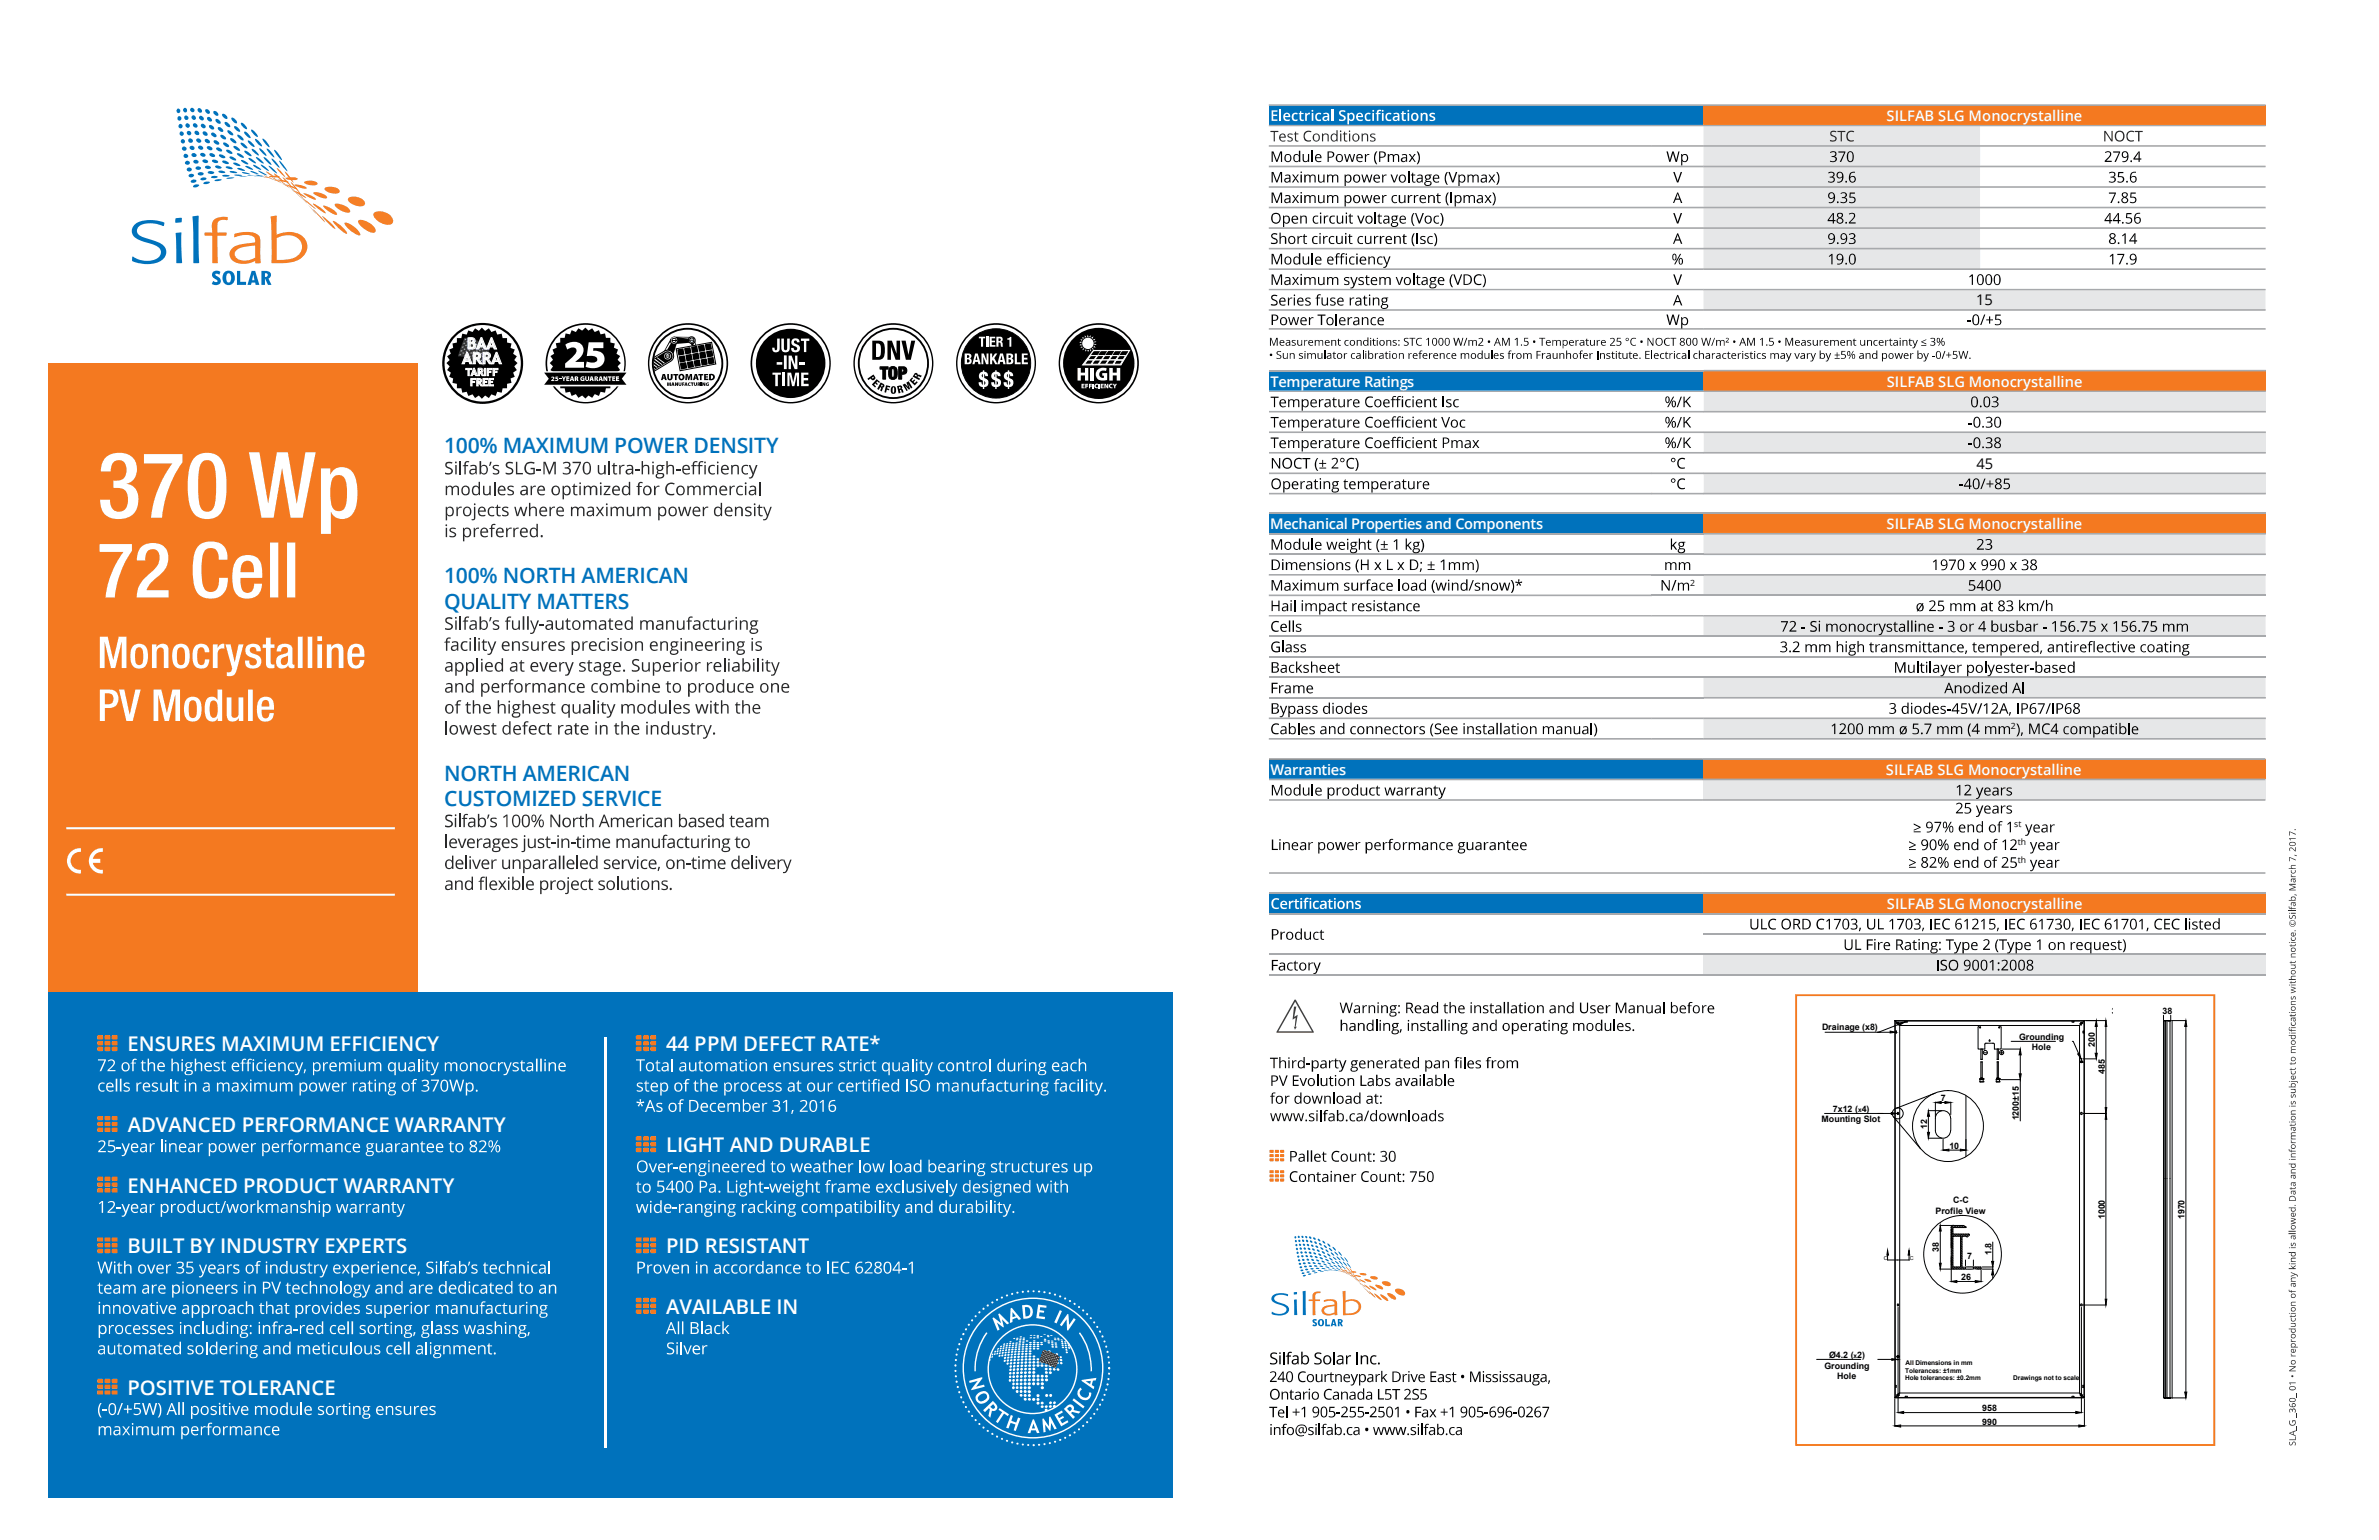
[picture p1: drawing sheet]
<svg xmlns="http://www.w3.org/2000/svg" width="432mm" height="279mm" viewBox="0 0 432 279" stroke-linecap="round" stroke-linejoin="round" font-family="sans-serif">
<defs><g id="words">
<g font-size="3.8" fill="#0072bc">
<text x="80.6" y="82.3">100% MAXIMUM POWER DENSITY</text>
<text x="80.6" y="105.8">100% NORTH AMERICAN</text>
<text x="80.6" y="110.4">QUALITY MATTERS</text>
<text x="80.6" y="141.6">NORTH AMERICAN</text>
<text x="80.6" y="146.3">CUSTOMIZED SERVICE</text>
</g>
<g font-size="3.7" fill="#fff">
<text x="23.2" y="190.7">ENSURES MAXIMUM EFFICIENCY</text>
<text x="120.9" y="190.7">44 PPM DEFECT RATE*</text>
<text x="23.2" y="205.4">ADVANCED PERFORMANCE WARRANTY</text>
<text x="120.9" y="209">LIGHT AND DURABLE</text>
<text x="23.2" y="216.4">ENHANCED PRODUCT WARRANTY</text>
<text x="23.2" y="227.4">BUILT BY INDUSTRY EXPERTS</text>
<text x="120.9" y="227.4">PID RESISTANT</text>
<text x="120.9" y="238.4">AVAILABLE IN</text>
<text x="23.2" y="253">POSITIVE TOLERANCE</text>
</g>
<g font-size="2.9" fill="#fff">
<text x="83.9" y="66">ARRA</text>
<text x="84.8" y="63.3">BAA</text>
</g>
<g font-size="2.7" fill="#fff">
<text x="342.4" y="21.9">SILFAB SLG Monocrystalline</text>
<text x="230.6" y="70.1">Temperature Ratings</text>
<text x="342.5" y="70.1">SILFAB SLG Monocrystalline</text>
<text x="230.5" y="96">Mechanical Properties and Components</text>
<text x="342.4" y="96">SILFAB SLG Monocrystalline</text>
<text x="230.6" y="140.6">Warranties</text>
<text x="342.3" y="140.6">SILFAB SLG Monocrystalline</text>
<text x="342.5" y="164.9">SILFAB SLG Monocrystalline</text>
</g>
<g font-size="2.7">
<text x="358.7" y="55.4">15</text>
<text x="358.7" y="85">45</text>
</g>
<g font-size="1.9" fill="#fff">
<text x="84.5" y="68.2">TARIFF</text>
<text x="85.3" y="70">FREE</text>
</g>
<g font-size="1.6">
<text x="306.8" y="106.3">2</text>
<text x="365" y="132.3">2</text>
<text x="365.6" y="150.1">st</text>
<text x="366.2" y="153.3">th</text>
<text x="366.2" y="156.5">th</text>
<text x="383.3" y="184">38</text>
<text x="392.5" y="184">38</text>
<text x="330.7" y="186.9">Drainage (x8)</text>
<text x="366.5" y="188.6">Grounding</text>
<text x="368.8" y="190.5">Hole</text>
<text x="380.2" y="190" transform="rotate(-90 380.2 190)">200</text>
<text x="382" y="194.9" transform="rotate(-90 382 194.9)">485</text>
<text x="330.6" y="203.6">Mounting Slot</text>
<text x="332.7" y="201.7">7x12 ( 4)</text>
<text x="352.3" y="199.8">7</text>
<text x="366.4" y="203.3" transform="rotate(-90 366.4 203.3)">1200±15</text>
<text x="349.8" y="204.9" transform="rotate(-90 349.8 204.9)">12</text>
<text x="353.8" y="208.4">10</text>
<text x="351.3" y="220.2">Profile View</text>
<text x="354.5" y="218.2">C-C</text>
<text x="382" y="221.2" transform="rotate(-90 382 221.2)">1000</text>
<text x="396.5" y="221.2" transform="rotate(-90 396.5 221.2)">1970</text>
<text x="351.9" y="227.2" transform="rotate(-90 351.9 227.2)">38</text>
<text x="361.4" y="227.7" transform="rotate(-90 361.4 227.7)">1.8</text>
<text x="356" y="232.3">26</text>
<text x="357" y="228.5">7</text>
<text x="331.2" y="248.3">Grounding</text>
<text x="332" y="246.4">Ø4.2 ( 2)</text>
<text x="333.5" y="250.2">Hole</text>
<text x="359.8" y="256">958</text>
<text x="359.8" y="258.5">990</text>
</g>
<g font-size="1.2">
<text x="337.3" y="201.7">x</text>
<text x="336.4" y="246.4">x</text>
<text x="345.8" y="250.4">Hole tolerances: ±0.2mm</text>
<text x="345.8" y="249">Tolerances: ±1mm</text>
<text x="345.9" y="247.7">All Dimensions in mm</text>
<text x="365.4" y="250.4">Drawings not to scale</text>
</g>
<g font-size="1">
<text x="341.9" y="228.6">C</text>
<text x="346.7" y="228.7">C</text>
</g>
</g></defs>
<path d="M8.7 65.9h67v114.1h-67z" fill="#f47920"/>
<g fill="#0072bc">
<path d="M8.7 180h204.1v91.7h-204.1z"/>
<path d="M49.7 27.2a2.95 2.95 0 0 1 1.4 1.9l-.6-.7z"/>
</g>
<g fill="#f58021">
<path d="M51.7 31.1a5.4 5.4 0 0 1 1.6 2l-.8-.8z"/>
<path d="M54 34.8l1.9 2.2z"/>
<path d="M56.8 38l1.6 1.5 .6 .8z"/>
<path d="M60.4 40.1a4.6 4.6 0 0 1 2.6 2.3 5.3 5.3 0 0 1-2.6-2.3z"/>
<path d="M65 40a2.24 2.24 0 0 1 2.4 .7 1.37 1.37 0 0 1 .8 1.3 1.18 1.18 0 0 1-1.5-.1l-.5-.3a2.17 2.17 0 0 1-1.2-1.6z"/>
</g>
<g fill="#0072bc">
<path d="M42 21.4a.92 .92 0 0 1 1 .9 .95 .95 0 0 1-1-.9z"/>
<path d="M43.1 24.5h.3l.5 .3 .3 .6a1.18 1.18 0 0 1-1.1-.9z"/>
<path d="M44.4 27.4l.6 .2 .5 .4 .2 .3-.5-.1-.5-.3-.3-.3z"/>
<path d="M45.9 29.9l.8 .3 .7 .6-1.1-.4z"/>
</g>
<g fill="#f58021">
<path d="M47.9 31.8l1.7 .8z"/>
<path d="M50.4 32.6a3.9 3.9 0 0 1 2 .4l-1.1-.1z"/>
</g>
<g fill="#0072bc">
<path d="M34.4 31.6a.5 .5 0 0 1 .8 .3 .5 .5 0 0 1-.5 .3 .5 .5 0 0 1-.5-.4z"/>
<path d="M35.2 33.6a.63 .63 0 0 1 .9 .1l-.1 .1a.84 .84 0 0 1-.9 .1z"/>
<path d="M36 19.7a.5 .5 0 0 1 .5 .1 .5 .5 0 0 1 0 .6 .5 .5 0 0 1-.5-.2 .5 .5 0 0 1 0-.5z"/>
<path d="M36.6 22.5a.5 .5 0 0 1 .6 .1 .5 .5 0 0 1 0 .6 .5 .5 0 0 1-.6-.1 .5 .5 0 0 1 0-.6z"/>
<path d="M37.3 25.2a.52 .52 0 0 1 .6 .1 .52 .52 0 0 1 .1 .7 .64 .64 0 0 1-.8-.6z"/>
<path d="M38 27.9a.65 .65 0 0 1 1 .5 .64 .64 0 0 1-1-.5z"/>
<path d="M39 30.2a.85 .85 0 0 1 1.2 .3 .8 .8 0 0 1-1.2-.3z"/>
<path d="M40.3 31.8l.5-.1 .9 .1-.5 .2a.78 .78 0 0 1-.9-.2z"/>
<path d="M37.7 21.2a.55 .55 0 0 1 .6 .2 .55 .55 0 0 1 0 .6 .54 .54 0 0 1-.6-.1 .54 .54 0 0 1 0-.7z"/>
<path d="M38.3 24.2a.56 .56 0 0 1 .7 0 .56 .56 0 0 1 .2 .7 .75 .75 0 0 1-.9-.7z"/>
<path d="M39.2 26.9a.72 .72 0 0 1 1.1 .5 .76 .76 0 0 1-1.1-.5z"/>
<path d="M40.3 29.2a.89 .89 0 0 1 1.2 .5 .92 .92 0 0 1-1.2-.5z"/>
<path d="M41.7 31.1h.8l.6 .3h-.5a.78 .78 0 0 1-.9-.3z"/>
<path d="M43.4 32.1l1.6-.1z"/>
<path d="M44.3 23.9a1.36 1.36 0 0 1 1.2 1.1l-.6-.2-.6-.7z"/>
<path d="M45.7 27l.7 .3 .6 .9-1-.6z"/>
<path d="M47.3 29.9l.8 .3 .7 .8-1-.6z"/>
<circle cx="32.6" cy="21.5" r=".39"/>
<circle cx="33" cy="24.2" r=".4"/>
<circle cx="33.5" cy="27" r=".41"/>
<circle cx="34" cy="29.6" r=".42"/>
</g>
<g fill="#f58021">
<path d="M49.3 32.2l1.8 1z"/>
<path d="M51.9 33.5a4.6 4.6 0 0 1 2 .8l-.7-.2z"/>
<path d="M55.2 33.1a2.32 2.32 0 0 1 2.4 .1v.2a2.11 2.11 0 0 1-2.4-.3z"/>
</g>
<g fill="#0072bc">
<path d="M45.6 23.5h.1l.5 .4 .6 .9-.7-.3-.5-.8z"/>
<path d="M47 26.9l.7 .4 .7 1-1-.7z"/>
<path d="M48.8 30.1l.7 .5 .8 .9a3.6 3.6 0 0 1-1.5-1.4z"/>
</g>
<g fill="#f58021">
<path d="M50.8 32.8l1.9 1.4z"/>
<path d="M53.5 34.7l1.1 .4 1 .8-1.1-.5z"/>
<path d="M56.9 35a2.39 2.39 0 0 1 2.5 .9 2.6 2.6 0 0 1-2.5-.9z"/>
</g>
<g fill="#0072bc">
<path d="M38.7 20.2a.57 .57 0 0 1 .7 .1 .57 .57 0 0 1 .1 .7 .75 .75 0 0 1-.8-.8z"/>
<path d="M39.5 23.2a.71 .71 0 0 1 1 .6 .72 .72 0 0 1-1-.6z"/>
<path d="M40.5 25.9a.83 .83 0 0 1 1.1 .7 .8 .8 0 0 1-1.1-.7z"/>
<path d="M41.7 28.5a1.01 1.01 0 0 1 1.2 .6h-.4a.9 .9 0 0 1-.8-.6z"/>
<path d="M43.1 30.5l.7 .1 .7 .4-1-.2z"/>
<path d="M44.9 31.8l1.6 .1z"/>
<path d="M34.9 21a.42 .42 0 0 1 .6 .2 .42 .42 0 0 1-.3 .6 .47 .47 0 0 1-.4-.3 .47 .47 0 0 1 .1-.5z"/>
<path d="M35.4 23.8a.48 .48 0 0 1 .6 .1 .48 .48 0 0 1 0 .6 .48 .48 0 0 1-.6-.1 .48 .48 0 0 1 0-.6z"/>
<path d="M36 26.6a.47 .47 0 0 1 .6-.1 .47 .47 0 0 1 .2 .6 .56 .56 0 0 1-.8-.5z"/>
<path d="M36.8 29.1a.6 .6 0 0 1 1 .3 .59 .59 0 0 1-.6 .2 .59 .59 0 0 1-.4-.5z"/>
<path d="M37.7 31.2a.76 .76 0 0 1 1.2 .2 .75 .75 0 0 1-1.2-.2z"/>
<path d="M38.9 32.7l.8-.2 .5 .1a1.06 1.06 0 0 1-1.3 .1z"/>
<path d="M34.9 27.8a.51 .51 0 0 1 .8 .5 .45 .45 0 0 1-.7 .2 .45 .45 0 0 1-.1-.7z"/>
<path d="M35.5 30.4a.53 .53 0 0 1 .6-.2 .53 .53 0 0 1 .4 .4 .53 .53 0 0 1-.6 .2 .53 .53 0 0 1-.4-.4z"/>
<path d="M36.4 32.4l.1-.1a.63 .63 0 0 1 1 .2l-.2 .1a.86 .86 0 0 1-.9 0z"/>
<path d="M40.8 22.2a.81 .81 0 0 1 1 .8 .84 .84 0 0 1-1-.8z"/>
<path d="M41.8 25.1a1.02 1.02 0 0 1 1.1 .8 .98 .98 0 0 1-1.1-.8z"/>
<path d="M43 27.8l.7 .2 .4 .3 .2 .3h-.4l-.5-.3z"/>
<path d="M44.5 30.1l.7 .2 .7 .5-1-.3z"/>
<path d="M46.4 31.7l1.7 .4z"/>
<circle cx="33.6" cy="20" r=".4"/>
<circle cx="34.1" cy="22.7" r=".42"/>
<circle cx="34.6" cy="25.5" r=".42"/>
</g>
<path d="M48.8 32l1.4-.1 .5 .1-.6 .2z" fill="#f58021"/>
<path d="M48.4 27a2.56 2.56 0 0 1 1.4 1.6l-1-.9z" fill="#0072bc"/>
<g fill="#f58021">
<path d="M50.2 30.5a4.4 4.4 0 0 1 1.6 1.7l-1.1-1z"/>
<path d="M52.4 33.7l1.9 1.8z"/>
<path d="M55.2 36.2l1.2 .8 .9 .9z"/>
<path d="M58.6 37.3a3.3 3.3 0 0 1 2.6 1.6 2.91 2.91 0 0 1-2.3-1.2z"/>
<path d="M63.3 35.9a2.33 2.33 0 0 1 3 .9l-.1 .3a1.9 1.9 0 0 1-2.3-.1 .94 .94 0 0 1-.7-1z"/>
</g>
<g fill="#0072bc">
<path d="M47.6 25.2l.7 .4 .6 1.1-.6-.5z"/>
<path d="M49.3 28.8a3.2 3.2 0 0 1 1.5 1.6 3.9 3.9 0 0 1-1.5-1.6z"/>
</g>
<g fill="#f58021">
<path d="M51.3 32.2l.5 .3 1.2 1.4z"/>
<path d="M53.7 35l2 1.8z"/>
<path d="M56.8 37a4.8 4.8 0 0 1 2.3 1.7 5.4 5.4 0 0 1-2.3-1.7z"/>
<path d="M60.7 37.1a2.32 2.32 0 0 1 2.2 .4 1.03 1.03 0 0 1 .6 .9 2.14 2.14 0 0 1-2.1-.5l-.6-.6z"/>
</g>
<g fill="#0072bc">
<path d="M40.3 20.7a.75 .75 0 0 1 1 .8 .78 .78 0 0 1-1-.8z"/>
<path d="M41.3 23.7a.96 .96 0 0 1 1 .8 .89 .89 0 0 1-1-.8z"/>
<path d="M42.4 26.5a1.02 1.02 0 0 1 1.2 .8 1.18 1.18 0 0 1-1.2-.8z"/>
<path d="M43.7 29.1l.7 .1 .5 .3 .2 .3-.7-.2-.5-.3z"/>
<path d="M45.4 31l.8 .2 .8 .4-1.1-.3z"/>
</g>
<path d="M47.5 32.1l1.8 .2z" fill="#f58021"/>
<g fill="#0072bc">
<path d="M34.4 26.6a.45 .45 0 0 1 .7-.1 .45 .45 0 0 1 .1 .7 .5 .5 0 0 1-.6-.1 .5 .5 0 0 1-.2-.5z"/>
<path d="M35.2 29.1a.52 .52 0 0 1 .8 .4 .51 .51 0 0 1-.5 .2 .51 .51 0 0 1-.4-.5z"/>
<path d="M35.9 31.5a.6 .6 0 0 1 1.1 .1 .6 .6 0 0 1-1.1-.1z"/>
<path d="M36.9 33.2l.7-.3 .5 .2-.8 .3h-.2z"/>
<path d="M35.2 22.4a.47 .47 0 0 1 .5 .1 .47 .47 0 0 1 0 .6 .47 .47 0 0 1-.6-.1 .47 .47 0 0 1 .1-.6z"/>
<path d="M35.6 25.3a.47 .47 0 0 1 .7-.1 .47 .47 0 0 1 .1 .7 .54 .54 0 0 1-.8-.6z"/>
<path d="M36.3 27.9a.56 .56 0 0 1 .6-.1 .56 .56 0 0 1 .4 .5 .55 .55 0 0 1-.6 .1 .55 .55 0 0 1-.4-.5z"/>
<path d="M37.2 30.2a.64 .64 0 0 1 1.1 .3 .62 .62 0 0 1-1.1-.3z"/>
<path d="M38.3 32.1l.4-.2a.64 .64 0 0 1 .8 .2l-.7 .2-.5-.1z"/>
<path d="M39.1 21.7a.69 .69 0 0 1 1 .7 .68 .68 0 0 1-1-.7z"/>
<path d="M40 24.5a.78 .78 0 0 1 1 .7 .77 .77 0 0 1-1-.7z"/>
<path d="M41.1 27.2a.96 .96 0 0 1 1.1 .7 .9 .9 0 0 1-1.1-.7z"/>
<path d="M42.3 29.5a1.22 1.22 0 0 1 1.3 .6h-.4a.88 .88 0 0 1-.9-.6z"/>
<path d="M43.9 31.3l.5-.1 1 .4-1-.1z"/>
<path d="M46 32l1.7-.1z"/>
<path d="M46.3 25.2l.7 .4 .6 .9-.7-.3-.5-.6z"/>
<path d="M47.8 28.5a2.34 2.34 0 0 1 1.4 1.4l-1-.8z"/>
<circle cx="33.8" cy="21.3" r=".4"/>
<circle cx="34.3" cy="24.1" r=".41"/>
<circle cx="34.9" cy="20" r=".41"/>
</g>
<g fill="#f58021">
<path d="M49.7 31.5l.5 .3 1.2 1.1-1.2-.8z"/>
<path d="M52.1 33.8l1.9 1.4z"/>
<path d="M55.1 35.1a3.5 3.5 0 0 1 2.3 1.1 4 4 0 0 1-2.3-1.1z"/>
<path d="M59.1 34l1-.1a1.88 1.88 0 0 1 1.5 .6l.1 .3a1.99 1.99 0 0 1-2.5-.1l-.3-.5z"/>
</g>
<g fill="#0072bc">
<path d="M43.7 22.3a1.19 1.19 0 0 1 1.1 1.1h-.1l-.5-.2-.4-.5z"/>
<path d="M45 25.5l.6 .3 .6 .8-.7-.2-.4-.5z"/>
<path d="M46.5 28.5l.7 .4 .7 .8-.8-.4z"/>
</g>
<g fill="#f58021">
<path d="M48.3 31.1l.8 .4 .8 .7-1.1-.6z"/>
<path d="M50.6 33l1.8 1z"/>
<path d="M53.4 33.5a2.71 2.71 0 0 1 2.3 .7 3 3 0 0 1-2.3-.7z"/>
</g>
<g fill="#0072bc">
<path d="M37.2 19.9a.51 .51 0 0 1 .7 .1 .51 .51 0 0 1 .1 .6 .63 .63 0 0 1-.8-.7z"/>
<path d="M37.9 22.8a.55 .55 0 0 1 .7 0 .55 .55 0 0 1 .1 .7 .68 .68 0 0 1-.8-.7z"/>
<path d="M38.8 25.6a.7 .7 0 0 1 1 .5 .7 .7 0 0 1-1-.5z"/>
<path d="M39.7 28.1a.89 .89 0 0 1 1.2 .5 .81 .81 0 0 1-1.2-.5z"/>
<path d="M41 30.3l.4-.1a.81 .81 0 0 1 .8 .4l-.4 .1a.79 .79 0 0 1-.8-.4z"/>
<path d="M42.5 31.7h.9l.6 .1-.8 .1z"/>
<path d="M36.3 21a.5 .5 0 0 1 .5 .2 .5 .5 0 0 1 .1 .6 .5 .5 0 0 1-.6-.1 .5 .5 0 0 1 0-.7z"/>
<path d="M36.9 23.9a.52 .52 0 0 1 .6 .1 .52 .52 0 0 1 .1 .6 .52 .52 0 0 1-.7-.1 .52 .52 0 0 1 0-.6z"/>
<path d="M37.5 26.7a.61 .61 0 0 1 .7-.1 .61 .61 0 0 1 .3 .5 .63 .63 0 0 1-1-.4z"/>
<path d="M38.5 29.1a.71 .71 0 0 1 1.1 .4 .71 .71 0 0 1-1.1-.4z"/>
<path d="M39.6 31.1a.97 .97 0 0 1 1.3 .2l-.4 .1a.68 .68 0 0 1-.9-.3z"/>
<path d="M41.1 32.3l.8-.1 .6 .1-1.1 .1z"/>
<path d="M34 30.5a.47 .47 0 0 1 .5-.1 .47 .47 0 0 1 .3 .5 .47 .47 0 0 1-.5 .2 .47 .47 0 0 1-.4-.4z"/>
<path d="M34.8 32.7a.55 .55 0 0 1 .8 .2 .56 .56 0 0 1-.5 .3 .56 .56 0 0 1-.5-.3z"/>
<path d="M42.5 23a1.01 1.01 0 0 1 1.1 .9h-.1l-.5-.2-.4-.4z"/>
<path d="M43.7 25.9a1.25 1.25 0 0 1 1.2 1l-.7-.2-.5-.6z"/>
<path d="M45.1 28.7l.7 .2 .7 .7-1-.4z"/>
<path d="M46.8 31l.8 .3 .8 .5-1.1-.4z"/>
<circle cx="32.4" cy="20.1" r=".39"/>
<circle cx="32.8" cy="22.9" r=".4"/>
<circle cx="33.2" cy="25.6" r=".4"/>
<circle cx="33.7" cy="28.3" r=".42"/>
</g>
<g fill="#f58021">
<path d="M49 32.4l1.9 .6z"/>
<path d="M51.8 32.4a2.4 2.4 0 0 1 2.2 .1 2.51 2.51 0 0 1-2.2-.1z"/>
</g>
<path d="M50.7 29.2a4.8 4.8 0 0 1 1.5 1.9 5.2 5.2 0 0 1-1.5-1.9z" fill="#0072bc"/>
<g fill="#f58021">
<path d="M52.7 33l.6 .4 1.2 1.7z"/>
<path d="M55.3 36.5l2 2.3z"/>
<path d="M58.5 39.2a7.7 7.7 0 0 1 2.4 2.4 8.3 8.3 0 0 1-2.4-2.4z"/>
<path d="M62.5 40.4a3.5 3.5 0 0 1 2.9 2.2 3.3 3.3 0 0 1-2.5-1.5z"/>
<path d="M68 38.5a2.55 2.55 0 0 1 3.4 1.5 .79 .79 0 0 1-1 .8 3.1 3.1 0 0 1-2.6-1.8v-.3z"/>
</g>
<g fill="#0072bc">
<path d="M24.3 40.9a5.3 5.3 0 0 1 4.8-.8l.7 .3v.6h-.2a4.9 4.9 0 0 0-4.3 0 1.1 1.1 0 0 0-.4 1.2 1.1 1.1 0 0 0 1 .8l2.5 .8a1.96 1.96 0 0 1 1.5 2.8 4.1 4.1 0 0 1-4 1.3l-1.9-.5v-.8h.2a4.1 4.1 0 0 0 4.7 0 1.23 1.23 0 0 0-.6-2l-2.7-.9a1.82 1.82 0 0 1-1.5-2.5z"/>
<path d="M34.9 39.3l1.2-.1 .1 8.5-.2 .1-.9-.1v-5.5z"/>
<path d="M31.8 39.7l1.1-.2 .1 .1v.7l-1.1 .1-.1-.1zM31.9 42.3l1-.1 .2 5.5-.2 .1-.9-.1z"/>
</g>
<g fill="#f58021">
<path d="M38.7 40a2.81 2.81 0 0 1 2.7-.5l-.1 .4-.1 .1a1.19 1.19 0 0 0-1.3 .1 1.19 1.19 0 0 0-.4 1.2v.9h1.5h.1v.5l-1.6 .1v4.9l-.9 .1-.1-5h-1.3l-.1-.6h1.4v-1.6z"/>
<path d="M42.6 42.4a5.3 5.3 0 0 1 4.2 .2 1.07 1.07 0 0 1 .4 1.1l.1 4-.9 .1-.1-.1v-.4a3.8 3.8 0 0 1-4.3-.2 1.71 1.71 0 0 1 1.4-2.7l2.9-.4v-.4a.88 .88 0 0 0-.9-.9h-1.7l-1.1 .4zM42.9 45.4a1.08 1.08 0 0 0-.2 1.2 1.08 1.08 0 0 0 1 .6 3.5 3.5 0 0 0 2.6-.5v-2.2l-2.4 .4z"/>
<path d="M49.1 39.3l1.1-.2v.1v3.4a4.7 4.7 0 0 1 4.8 .3 2.58 2.58 0 0 1-1.1 4.4l-1.7 .4h-2.9v-5.4zM50.2 43.2v4h.3a7 7 0 0 0 3.5-.8 2.06 2.06 0 0 0 .7-2.2 2.06 2.06 0 0 0-1.9-1.5 4.1 4.1 0 0 0-2.6 .5z"/>
</g>
<g fill="#0072bc">
<path d="M38.7 49.3l.4-.2 .7 .1 .2 .1-.2 .6a.36 .36 0 0 0-.4-.3 .36 .36 0 0 0-.3 .3 1.3 1.3 0 0 1 1 1.3 1.08 1.08 0 0 1-1.7 .3l.3-.5a.43 .43 0 0 0 .4 .2 .43 .43 0 0 0 .4-.3l-.2-.1a.91 .91 0 0 1-.6-1.5z"/>
<path d="M43 49.1h.6v2h1.1v.6h-1.7z"/>
<path d="M41.2 49.7l-.1 .7a.72 .72 0 0 0 .4 .9 1 1 0 0 0 0-1.7zM40.9 49.3a1.22 1.22 0 0 1 1.4 .1 1.22 1.22 0 0 1 .3 1.5 1.12 1.12 0 0 1-1.4 .8 1.12 1.12 0 0 1-.8-1.3v-.5z"/>
<path d="M46 49.8l-.2 1h.4zM45.7 49.1h.6l.8 2.6h-.7l-.1-.4h-.6l-.1 .4h-.7z"/>
<path d="M48.1 49.6v.6h.3a.34 .34 0 0 0 .2-.3 .34 .34 0 0 0-.2-.3zM47.5 49.1h.6a.77 .77 0 0 1 1 .4 .77 .77 0 0 1-.4 1l.6 1.2h-.7l-.5-1.2v1.2h-.6z"/>
</g>
<g fill="#fff">
<path d="M109.7 188.2h.4v74.5h-.4z"/>
<path d="M181.6 242.6a8.1 8.1 0 0 1 5.8-2.4v.3a7.9 7.9 0 0 0-7 11.6 7.9 7.9 0 0 0 13.6 .7 7.9 7.9 0 0 0-5.8-12.3h-.8v-.3a8.2 8.2 0 0 1 7.9 10.3 8.2 8.2 0 0 1-11.9 5 8.2 8.2 0 0 1-1.8-12.9z"/>
<path d="M175.9 250.5l2.4-.6v.2l-1.1 1.5 1.4-.4 .1 .4-2.4 .6v-.1l1.2-1.6-1.5 .4z"/>
<path d="M181.4 255.5l1.7 1.1-.2 .3-.7-.4-1.1 1.7-.3-.3 1.1-1.7-.7-.4z"/>
<path d="M183.5 256.7l.4 .2-.3 .9 .8 .3 .4-.9 .4 .1-.8 2.3-.4-.1 .3-1.1-.9-.3-.4 1.1-.4-.2z"/>
<path d="M189.2 257.4l.2-.1 1 1.5v-1.8h.2l1.2 2.2-.4 .1-.6-1.2-.1 1.4-.2 .1-.8-1.2 .1 1.4-.4 .1z"/>
<path d="M191.4 256.7l1.3-.8 .2 .3-1 .6 .3 .5 .8-.4 .1 .3-.7 .4 .4 .6 1-.5 .1 .3-1.3 .8z"/>
<path d="M194.9 253.7l1.9 1.5-.2 .3-2-1.5z"/>
<path d="M196 251.9l.1-.1 .3 .3a.83 .83 0 0 0-.1 1.3 .83 .83 0 0 0 1.3-.2v-.6h.4a1.25 1.25 0 0 1-1.4 1.4 1.25 1.25 0 0 1-.9-1.7z"/>
<path d="M180.1 239.1l.2-.1 1.4 1.1-.5-1.7 .2-.1 1.8 1.8-.4 .2-.9-.9 .3 1.3-.1 .1-1.2-.9 .5 1.3-.3 .2z"/>
<path d="M188.4 236.7l1.5 .2v.4l-1.1-.1-.1 .5 .8 .1v.4l-.8-.1-.1 .7 1.1 .1-.1 .5-1.5-.3z"/>
<path d="M192.4 237.7l.3 .2-.9 2.2-.5-.2z"/>
<path d="M193.8 238.4l.1 .1 .2 1.9 .8-1.3 .3 .3-1.4 2-.1-.1-.1-1.9-.9 1.2-.3-.2z"/>
<path d="M195.8 241.9l.2-.2a11.3 11.3 0 0 1 2.2 7.1h-.3a11.1 11.1 0 0 0-2.1-6.9z"/>
<path d="M178.9 241.8l.1-.1 .2 .2a11 11 0 0 0-2.1 6.9h-.2v-.1a11.2 11.2 0 0 1 2-6.9z"/>
<path d="M178.9 238.7a12.7 12.7 0 0 1 8.6-3.3v.3a12.5 12.5 0 0 0-11 18.5 12.5 12.5 0 0 0 21.5 .8 12.5 12.5 0 0 0-9.5-19.3h-1v-.3a12.8 12.8 0 0 1 12.3 16.3 12.8 12.8 0 0 1-19.1 7.4 12.8 12.8 0 0 1-1.8-20.4z"/>
<path d="M18.1 115.5h1.4l1.1 4.2 1-4.2h1.3v5.7h-.8v-4.7l-1.2 4.7h-.7l-1.2-4.7v4.7h-.9zM24.8 117.6a4 4 0 0 0 0 2.9 .73 .73 0 0 0 .8 .1 .73 .73 0 0 0 .4-.8 2.65 2.65 0 0 0-.5-2.3l-.2-.1zM24.3 117.1a1.63 1.63 0 0 1 1.8-.1 1.63 1.63 0 0 1 .8 1.7 2.27 2.27 0 0 1-1.1 2.5 1.62 1.62 0 0 1-2.1-1.8 2.82 2.82 0 0 1 .6-2.3zM27.6 116.9h.8v.5a1.23 1.23 0 0 1 2.1 0l.1 3.8h-.9v-2.9a.66 .66 0 0 0-.7-.8 .66 .66 0 0 0-.6 .8v2.9h-.8zM32.4 117.6a4 4 0 0 0 0 2.9 .73 .73 0 0 0 .8 .1 .73 .73 0 0 0 .4-.8 2.65 2.65 0 0 0-.5-2.3l-.3-.1zM31.9 117.1a1.63 1.63 0 0 1 1.8-.1 1.63 1.63 0 0 1 .7 1.7 2.27 2.27 0 0 1-1 2.5 1.62 1.62 0 0 1-2.1-1.8 2.82 2.82 0 0 1 .6-2.3zM35.6 117.1a1.49 1.49 0 0 1 1.6-.2 1.49 1.49 0 0 1 .8 1.4h-.9a.66 .66 0 0 0-.5-.9 .66 .66 0 0 0-.7 .7 4.1 4.1 0 0 0 .2 2.4 .71 .71 0 0 0 .9 0 .71 .71 0 0 0 .2-.9h.8a1.52 1.52 0 0 1-1.5 1.7 1.52 1.52 0 0 1-1.5-1.6 3.3 3.3 0 0 1 .6-2.6zM38.6 116.9h.9v.7a1.05 1.05 0 0 1 1.2-.8v.9a.87 .87 0 0 0-1.2 .9v2.6h-.9zM40.9 116.9h1l.7 3.2 .7-3.2h.9l-1.2 4.5a1.35 1.35 0 0 1-1.8 1.2v-.6h.5a.64 .64 0 0 0 .4-.7zM44.8 117.2a1.58 1.58 0 0 1 2.5 .4v.6h-.8a.61 .61 0 0 0-.4-.8 .61 .61 0 0 0-.8 .5 .61 .61 0 0 0 .6 .7l.6 .2a1.31 1.31 0 0 1 .9 1.5 1.31 1.31 0 0 1-1.5 1 1.22 1.22 0 0 1-1.4-1.5h.7a.68 .68 0 0 0 .4 .9 .68 .68 0 0 0 .9-.4 .68 .68 0 0 0-.4-.8l-.7-.3a1.25 1.25 0 0 1-.6-2zM48.3 115.7h.8v1.2h.7v.6h-.7l.1 2.8 .1 .2h.5v.7a1.05 1.05 0 0 1-1.5-.5v-3.2h-.6v-.6h.6zM51.2 119.4a.69 .69 0 0 0 .1 1.2 .69 .69 0 0 0 1-.7v-1zM50.6 117.2a1.7 1.7 0 0 1 2.4 .3l.1 2.8 .1 .3h.3v.5a.76 .76 0 0 1-1.2-.4 1.2 1.2 0 0 1-1.6 .5 1.2 1.2 0 0 1-.5-1.6l.2-.5 .7-.3a1.32 1.32 0 0 0 1.1-.5 .65 .65 0 0 0-.5-.9 .65 .65 0 0 0-.7 .8h-.8l.1-.6zM54.1 115.5h.8v5.7h-.8zM55.8 115.5h.9v5.7h-.9zM57.6 115.4h.9v.9h-.9zM57.6 116.9h.9v4.3h-.9zM59.3 116.9h.8v.5a1.23 1.23 0 0 1 2.2 0v3.8h-.8v-2.9a.66 .66 0 0 0-.7-.8 .66 .66 0 0 0-.6 .8v2.9h-.9zM64.2 117.5l-.2 .5-.1 .6h1.4a.8 .8 0 0 0-.1-.9 .8 .8 0 0 0-.9-.2zM63.6 117.1a1.54 1.54 0 0 1 1.9-.1 1.54 1.54 0 0 1 .6 1.7v.5h-2.2a1.2 1.2 0 0 0 .7 1.5 .81 .81 0 0 0 .7-.9h.8a1.54 1.54 0 0 1-1.6 1.5 1.54 1.54 0 0 1-1.4-1.7 3.2 3.2 0 0 1 .5-2.5z"/>
<path d="M18.1 125.1h1.8a1.68 1.68 0 0 1 1.6 1.5 1.68 1.68 0 0 1-1.3 1.8l-1.2 .1v2.3h-.9zM19 125.8v2a1.34 1.34 0 0 0 1.5-.4 .99 .99 0 0 0 0-1.1 .99 .99 0 0 0-.9-.5zM21.6 125.1h1l.9 4.6 1.1-4.6h.9l-1.4 5.7h-1.2zM27.9 125.1h1.4l1 4.2 1-4.2h1.4v5.7h-.9v-4.7l-1.1 4.7h-.8l-1.2-4.7v4.7h-.8zM34.5 127.3a4 4 0 0 0 0 2.8 .73 .73 0 0 0 .9 .1 .73 .73 0 0 0 .3-.8 2.65 2.65 0 0 0-.4-2.3l-.3-.1zM34 126.7a1.63 1.63 0 0 1 1.9-.1 1.63 1.63 0 0 1 .7 1.7 2.27 2.27 0 0 1-1.1 2.5 1.62 1.62 0 0 1-2.1-1.8 2.82 2.82 0 0 1 .6-2.3zM38.3 127.2a3.7 3.7 0 0 0 0 2.8 .7 .7 0 0 0 .9 .1 .7 .7 0 0 0 .3-.8 2.38 2.38 0 0 0-.5-2.2h-.3zM37.6 126.7a1.17 1.17 0 0 1 1.9 .3v-1.9h.8v5.7h-.8v-.5a1.18 1.18 0 0 1-1.3 .6 1.18 1.18 0 0 1-.9-1.1 4.2 4.2 0 0 1 .3-3.1zM41.1 126.5h.9v3.1a.65 .65 0 0 0 .7 .6 .65 .65 0 0 0 .6-.7v-3h.9v4.3h-.9v-.5a1.18 1.18 0 0 1-1.4 .6 1.18 1.18 0 0 1-.8-1.4zM45 125.1h.9v5.7h-.9zM47.8 127.2l-.2 .4-.1 .6h1.4a.8 .8 0 0 0-.1-.9 .8 .8 0 0 0-.9-.2zM47.2 126.8a1.54 1.54 0 0 1 1.9-.2 1.54 1.54 0 0 1 .6 1.7v.5h-2.2a1.2 1.2 0 0 0 .7 1.5 .81 .81 0 0 0 .7-.9h.8a1.54 1.54 0 0 1-1.6 1.5 1.54 1.54 0 0 1-1.5-1.7 3.2 3.2 0 0 1 .6-2.4z"/>
<path d="M114 24.2a5.5 5.5 0 0 1 6.2-.2 3.8 3.8 0 0 1 1.1 3.2h-2.3a2.01 2.01 0 0 0-2.2-2.4 2.01 2.01 0 0 0-1.6 2.9l.4 .6 .5 .4 2.7 1.2a3.8 3.8 0 0 1 2.8 4.4 3.8 3.8 0 0 1-3.9 3.6 4.2 4.2 0 0 1-4.6-1.9l-.4-1.2-.1-1.6h2.3a2.45 2.45 0 0 0 1.7 2.9 2.31 2.31 0 0 0 2.8-1.8 2.31 2.31 0 0 0-2-2.7l-1.6-.5a4.1 4.1 0 0 1-1.8-6.9zM123.2 23.4h2.3v12.3h5.5v1.9h-7.8zM133.6 24.4a4.5 4.5 0 0 1 6.9 .6 5.2 5.2 0 0 1 .5 2.5h-2.1a2.12 2.12 0 0 0-2.8-2.6 2.7 2.7 0 0 0-1.5 2.5l-.2 2.3a11.8 11.8 0 0 0 .8 5.8 2.07 2.07 0 0 0 2.2 .6 2.07 2.07 0 0 0 1.4-1.7l.3-2.5h-2.4v-1.8h4.5v7.5h-1.7v-1.6a3.2 3.2 0 0 1-3.8 1.9 3.7 3.7 0 0 1-3.2-3.4 17.2 17.2 0 0 1 .5-9.1zM142.9 30.9h5.2v2h-5.2zM150.1 23.4h3.6l2.5 10.5 2.5-10.5h3.5v14.2h-2.2v-11.8l-2.9 11.8h-1.9l-2.9-11.8v11.8h-2.2z"/>
<path d="M112.6 41.5h1.9l1.4 5.7 1.3-5.7h1.9v7.7h-1.2v-6.4l-1.5 6.4h-1.1l-1.5-6.4v6.4h-1.2zM121.8 44.3a4.3 4.3 0 0 0-.4 3.3 .95 .95 0 0 0 1.1 .9 .95 .95 0 0 0 .7-1.2 4.1 4.1 0 0 0-.4-3 .88 .88 0 0 0-1 0zM120.8 43.9a2.12 2.12 0 0 1 2.3-.5 2.12 2.12 0 0 1 1.3 2.1 4.1 4.1 0 0 1-.8 3.4 2.1 2.1 0 0 1-2.3 .2 2.1 2.1 0 0 1-1.1-1.9 4.7 4.7 0 0 1 .6-3.3zM125.3 43.4h1.1v.7a1.65 1.65 0 0 1 2.9 0l.1 5.1h-1.2v-4a.89 .89 0 0 0-.9-1 .89 .89 0 0 0-.8 1.1v3.9h-1.2zM131.9 44.3a4.3 4.3 0 0 0-.4 3.3 .95 .95 0 0 0 1.1 .9 .95 .95 0 0 0 .8-1.2 4.1 4.1 0 0 0-.5-3 .88 .88 0 0 0-1 0zM130.9 43.9a2.12 2.12 0 0 1 2.3-.5 2.12 2.12 0 0 1 1.3 2.1 4.1 4.1 0 0 1-.8 3.4 2.1 2.1 0 0 1-2.3 .2 2.1 2.1 0 0 1-1.1-1.9 4.7 4.7 0 0 1 .6-3.3zM135.8 43.9a2 2 0 0 1 2.3-.6 2 2 0 0 1 1.2 2h-1.1a.89 .89 0 0 0-.7-1.2 .89 .89 0 0 0-1 1 5.8 5.8 0 0 0 .2 3 .88 .88 0 0 0 1 .3 .88 .88 0 0 0 .5-1v-.3h1.1a2.02 2.02 0 0 1-1.8 2.2 2.02 2.02 0 0 1-2.2-1.8 5 5 0 0 1 .5-3.6zM140.3 43.4h1.1v.9a1.42 1.42 0 0 1 1.7-1l-.1 1.2a1.17 1.17 0 0 0-1.6 1.2v3.5h-1.1zM143.3 43.4h1.3l1 4.4 .9-4.4h1.2l-1.6 6a1.8 1.8 0 0 1-1.6 1.8l-.8-.1v-.9a.93 .93 0 0 0 1.3-.9zM148.5 43.9a2.23 2.23 0 0 1 3.3 .2l.1 1h-1a.81 .81 0 0 0-.6-1.1 .81 .81 0 0 0-1 .8 .81 .81 0 0 0 .8 .9l.7 .2a1.76 1.76 0 0 1 1.2 2.1 1.76 1.76 0 0 1-2 1.3 1.64 1.64 0 0 1-1.9-2h1a.92 .92 0 0 0 1.1 1.3 .92 .92 0 0 0 .4-1.6l-1.2-.5a1.67 1.67 0 0 1-.9-2.6zM153.2 41.8h1.2v1.6h.9v.9h-.9v3.4a.61 .61 0 0 0 .2 .6 .61 .61 0 0 0 .7 0v.9a1.69 1.69 0 0 1-2-.5l-.1-.8v-3.6h-.8v-.9h.8zM157.2 46.8a1 1 0 0 0 .4 1.7 1.12 1.12 0 0 0 1-1.4v-1zM156.3 43.8a2.4 2.4 0 0 1 3.2 .2l.2 .7v3.3l.2 .4h.3v.7a1.02 1.02 0 0 1-1.6-.6 1.6 1.6 0 0 1-2.1 .7 1.6 1.6 0 0 1-.8-2 1.52 1.52 0 0 1 1.3-1.3l.9-.2a.84 .84 0 0 0 .7-1 .84 .84 0 0 0-.9-.7 .84 .84 0 0 0-.8 .9v.3h-1.1a1.96 1.96 0 0 1 .5-1.4zM161 41.5h1.2v7.7h-1.2zM163.4 41.5h1.1v7.7h-1.1zM165.7 41.4h1.2v1.2h-1.2zM165.7 43.4h1.2v5.8h-1.2zM168.1 43.4h1.1v.7a1.65 1.65 0 0 1 2.8 0l.1 5.1h-1.2v-4a.89 .89 0 0 0-.9-1 .89 .89 0 0 0-.8 1.1v3.9h-1.1zM174.7 44.3l-.3 .5-.1 .9h1.9v-.4a.94 .94 0 0 0-.4-1 .94 .94 0 0 0-1.1 0zM173.9 43.7a2.02 2.02 0 0 1 2.3-.3 2.02 2.02 0 0 1 1.1 2.1v1h-3a2.03 2.03 0 0 0 .7 2 1.05 1.05 0 0 0 1.2-1.2h1.1a2.04 2.04 0 0 1-2 2.1 2.04 2.04 0 0 1-2.1-2.1 4.5 4.5 0 0 1 .7-3.6z"/>
<path d="M18.1 98.7h5.8v1.3a17.5 17.5 0 0 0-3.1 8.4h-1.7a16.8 16.8 0 0 1 3.3-8.3h-4.3zM25.5 99.4a3 3 0 0 1 4.9 .7 4 4 0 0 1-1.9 4.6 5 5 0 0 0-1.9 2.4h4v1.3h-5.8a5.5 5.5 0 0 1 2.7-4.6 2.8 2.8 0 0 0 1-3.9 1.33 1.33 0 0 0-1.4-.1 1.33 1.33 0 0 0-.7 1.2v.7h-1.6l.1-.6a3.2 3.2 0 0 1 .6-1.7zM36 99a3.4 3.4 0 0 1 4.9 .4 3.9 3.9 0 0 1 .4 2.1h-1.6a1.68 1.68 0 0 0-1.4-2.1 1.46 1.46 0 0 0-1.5 1.5l-.2 1.3a9.4 9.4 0 0 0 .5 4.7 1.46 1.46 0 0 0 1.8 .4 1.46 1.46 0 0 0 .8-1.5l.1-1h1.6a3.2 3.2 0 0 1-2.7 3.8 3 3 0 0 1-3.6-3.1l-.1-1a9.6 9.6 0 0 1 .8-5.2zM44.2 102l-.4 .7-.1 1.1h2.4a1.6 1.6 0 0 0-1.2-2.1zM43.2 101.3a2.61 2.61 0 0 1 4.3 1.6l.1 1.9h-3.9a3.4 3.4 0 0 0 .6 2.6 1.29 1.29 0 0 0 1.4-.2 1.29 1.29 0 0 0 .4-1.3h1.5a2.65 2.65 0 0 1-2.2 2.7 2.65 2.65 0 0 1-3-1.7 7 7 0 0 1 .5-5.3zM49 98.4h1.5v10h-1.5zM52.1 98.4h1.5v10h-1.5z"/>
<path d="M19.2 83a3.8 3.8 0 0 1 5.2 .3 2.93 2.93 0 0 1-1.4 4.5 2.44 2.44 0 0 1 2.1 2.7 3.2 3.2 0 0 1-3.6 3.7 3 3 0 0 1-3.3-3.5h1.8a1.74 1.74 0 0 0 .5 1.7 1.74 1.74 0 0 0 1.8 .3 2.7 2.7 0 0 0 .3-3.9 3.1 3.1 0 0 0-2-.3v-1.3a1.82 1.82 0 0 0 2.2-.9 2 2 0 0 0-.9-2.8 1.48 1.48 0 0 0-1.8 1.6v.4h-1.8l.2-1.4zM26.1 82.4h7v1.5a20.8 20.8 0 0 0-3.7 10h-2a20 20 0 0 1 3.9-9.8h-5.2zM35.4 82.9a3.3 3.3 0 0 1 5.4 2.1 15.2 15.2 0 0 1-.3 7.3 3.2 3.2 0 0 1-3.4 1.8 3.2 3.2 0 0 1-2.7-2.8 15.2 15.2 0 0 1 .3-7.2zM36.7 83.8a7.5 7.5 0 0 0-.7 4.4 7.5 7.5 0 0 0 .7 4.3 1.39 1.39 0 0 0 1.5 .2 1.39 1.39 0 0 0 .8-1.3 17.6 17.6 0 0 0-.3-7.3 1.29 1.29 0 0 0-2-.3zM45.2 82.1h1.9l1.6 9.2 1.5-9.2h2l1.6 9.2 1.6-9.2h1.9l-2.4 11.8h-2.2l-1.5-8.9-1.5 8.9h-2.2zM60.7 86.4a4.8 4.8 0 0 0-.7 3.6l.1 1a1.47 1.47 0 0 0 2.1 1.6 2.85 2.85 0 0 0 .8-2.4 5.1 5.1 0 0 0-.8-3.8 1.37 1.37 0 0 0-1.5 0zM58.3 85h1.7v1.1a2.45 2.45 0 0 1 2.6-1.3 2.45 2.45 0 0 1 2 2.2 8.7 8.7 0 0 1-.5 6.1 2.32 2.32 0 0 1-4-.2v4h-1.8z"/>
<path d="M201.2 249.1h.2v.3h-.2zM201.1 250l.2 .1v.3l-.2-.1zM200.9 251l.3 .1-.1 .2h-.2zM200.7 252h.2v.3l-.3-.1zM200.3 253.1a.2 .2 0 0 1 .4 0 .2 .2 0 0 1-.4 0zM199.9 254a.2 .2 0 0 1 .4 0 .2 .2 0 0 1-.4 0zM199.5 254.8l.3-.1v.3h-.2zM199 255.6l.3-.1v.3l-.2 .1zM198.5 256.4h.2l.1 .2-.3 .1zM197.8 257.2l.3-.1v.3h-.2zM197.2 257.9h.2l.1 .2h-.3zM196.5 258.5l.3 .1v.1l-.2 .2-.2-.2zM195.7 259.2h.3v.3h-.3zM194.8 259.9a.2 .2 0 0 1 .4 0 .2 .2 0 0 1-.4 0zM194.1 260.3h.3l-.1 .3-.3-.1zM193.1 260.9a.2 .2 0 0 1 .4 0 .2 .2 0 0 1-.4 0zM192.2 261.2l.3-.1 .1 .2-.3 .1zM191.3 261.5l.3-.1 .1 .3h-.3zM190.4 261.7h.3v.2l-.3 .1zM189.4 261.9h.3v.2l-.2 .1zM188.4 262h.3l.1 .2-.3 .1zM187.5 262.1h.3v.2h-.3zM186.5 262l.3 .1v.2h-.3zM185.5 261.9l.3 .1v.2h-.3zM184.6 261.8h.3l-.1 .3-.3-.1zM183.6 261.5l.3 .1-.1 .3-.3-.1zM182.6 261.3l.2-.1 .2 .3-.3 .1zM181.8 260.9l.2 .1-.1 .2-.2-.1zM180.8 260.5h.3v.2l-.2 .1zM180 260.1l.2-.1 .1 .3h-.3zM179.1 259.5h.3l.1 .2-.3 .1zM178.3 259a.2 .2 0 0 1 .4 0 .2 .2 0 0 1-.4 0zM177.6 258.2h.3v.3h-.3zM177 257.5h.2v.3h-.2zM176.3 256.8h.3v.2h-.3zM175.7 255.9l.3 .1v.3l-.3-.1zM175.2 255.1l.3 .1-.1 .2h-.2zM174.8 254.2l.2 .1v.3l-.3-.1zM174.4 253.3l.2 .1-.1 .3-.2-.1zM174 252.4l.3 .1-.1 .3-.3-.2zM173.7 251.5h.2l.1 .3h-.3zM173.5 250.6l.2-.1 .1 .3-.3 .1zM173.3 249.6l.3-.1v.3l-.2 .1zM173.3 248.6h.3v.3h-.3zM173.3 247.6h.3v.3h-.3zM173.4 246.6h.2v.3h-.3zM173.5 245.6l.3 .1-.1 .2h-.2zM173.7 244.6l.3 .1-.1 .3-.2-.1zM174 243.7l.3 .1-.1 .3-.3-.1zM174.3 242.9l.2-.1 .1 .2-.2 .1zM174.7 242l.3-.1v.2l-.2 .1zM175.2 241.1l.2-.1 .1 .3h-.3zM175.7 240.2h.3v.3h-.3zM176.2 239.5a.2 .2 0 0 1 .4 0 .2 .2 0 0 1-.4 0zM177 238.7h.2v.2h-.2zM177.6 238h.3v.3h-.3zM178.4 237.3h.2v.3h-.2zM179.1 236.8a.2 .2 0 0 1 .4 0 .2 .2 0 0 1-.4 0zM180 236.1l.3 .1-.1 .3-.2-.1zM180.8 235.7h.3l-.1 .3-.2-.1zM181.8 235.2l.2 .1-.1 .3-.2-.1zM182.6 235l.3-.1v.2l-.2 .1zM183.5 234.7l.3-.1 .1 .2-.3 .1zM184.5 234.4h.3v.2l-.3 .1zM185.5 234.3l.3-.1v.3h-.3zM186.5 234.2h.3v.2h-.3zM187.5 234.1l.3 .1-.1 .2h-.2zM188.5 234.2h.3l-.1 .3-.3-.1zM189.4 234.3h.3v.3h-.3zM190.4 234.5h.3v.3l-.3-.1zM191.4 234.7l.3 .1-.1 .2h-.3zM192.2 235.1l.3-.1 .1 .3-.3 .1zM193.3 235.4l.2 .1-.1 .3-.3-.2zM194 236l.3-.1 .1 .2-.3 .1zM194.9 236.4h.3v.3h-.3zM195.6 237.1a.2 .2 0 0 1 .4 0 .2 .2 0 0 1-.4 0zM196.5 237.6h.2l.1 .3h-.3zM197.2 238.3h.3l-.1 .3h-.2zM197.8 239.2a.2 .2 0 0 1 .4 0 .2 .2 0 0 1-.4 0zM198.5 239.8h.3l-.1 .3-.2-.1zM199.1 240.6h.2v.3l-.3-.1zM199.5 241.6a.2 .2 0 0 1 .4 0 .2 .2 0 0 1-.4 0zM200 242.3l.3 .1-.1 .3-.3-.1zM200.3 243.4a.18 .18 0 0 1 .3 0 .18 .18 0 0 1-.3 0zM200.6 244.2l.3-.1v.3l-.2 .1zM200.9 245.2l.2-.1 .1 .3h-.3zM201.1 246.1h.2v.3h-.2zM201.2 247.1h.2v.2l-.2 .1zM201.2 248h.3v.4h-.3zM201.2 248.1h.3v.3h-.3z"/>
<path d="M177.7 253.3a.62 .62 0 0 0 .1 .9 .62 .62 0 0 0 .8-.2 .65 .65 0 0 0 .6-.5 .65 .65 0 0 0-.4-.7l-.5 .1zM177.5 252.8a1.14 1.14 0 0 1 1.9 .1 1.14 1.14 0 0 1-.9 1.7 1.05 1.05 0 0 1-1.3-.4 1.05 1.05 0 0 1 .3-1.4z"/>
<path d="M179.7 255.2l.4 .3a.37 .37 0 0 0 .5-.2 .37 .37 0 0 0-.3-.5zM178.4 255.9l1.8-1.7 .4 .3a.79 .79 0 0 1 .4 .8 .79 .79 0 0 1-.6 .7l-.4-.1-.3 1.3-.3-.3 .3-1.2-.2-.2-.7 .7z"/>
<path d="M187.6 258.3l-.3 .9h.6zM187.5 257.5h.2l1 2.5h-.5l-.2-.5h-.8l-.2 .5h-.5z"/>
<path d="M193.7 255.6l.4 .5a.39 .39 0 0 0 .4-.5 .39 .39 0 0 0-.5-.3zM193.1 255.6l.4-.3a.75 .75 0 0 1 .9-.5 .75 .75 0 0 1 .5 1l1.2 .3-.3 .4-1.2-.3-.2 .2 .7 .7-.3 .3z"/>
<path d="M197.1 250.6l.8 .5 .1-.6zM196.3 250.4l2.7-.4-.1 .4-.5 .1-.2 .8 .4 .3-.1 .5-2.2-1.6z"/>
<path d="M183.8 238v1l.6-.2zM183.4 237.4l.2-.1 1.7 2-.4 .2-.3-.4-.8 .3v.5l-.5 .1z"/>
<path d="M186 237.2l.1 1.6a.85 .85 0 0 0 .9-.9 .85 .85 0 0 0-1-.7zM185.5 236.8a1.39 1.39 0 0 1 2 1 1.16 1.16 0 0 1-1.2 1.4l-.5 .1z"/>
</g>
<g fill="#fff">
<path d="M12.7 154.7a2.39 2.39 0 0 1 2-.8v.7a1.64 1.64 0 0 0-1.9 1.6 1.64 1.64 0 0 0 1.9 1.6v.7a2.31 2.31 0 0 1-2.3-1.2 2.31 2.31 0 0 1 .3-2.6z" fill-rule="evenodd"/>
<path d="M16.6 154.7a2.39 2.39 0 0 1 2.1-.8v.7h-.2a1.65 1.65 0 0 0-1.7 1.2h1.4v.7h-1.4a1.67 1.67 0 0 0 1.9 1.3v.7a2.31 2.31 0 0 1-2.3-1.2 2.31 2.31 0 0 1 .2-2.6z" fill-rule="evenodd"/>
<path d="M12 150.1h59.7v.4h-59.7zM12 162.1h59.7v.4h-59.7z" fill-rule="evenodd"/>
<path d="M189.4 242.1h.4zM186.9 242.3h.5zM187.5 242.3h.5zM188.1 242.3h.5zM190 242.3h.5zM190.6 242.3h.5l-.3 .1zM185.1 242.5h.4l-.2 .1zM188.1 242.5h.5zM188.8 242.5h.4zM190 242.5l.2-.1 .3 .1-.3 .1zM184.5 242.7l.4 .1-.3 .1-.2-.1zM185 242.8h.5zM185.7 242.7h.4l-.3 .2-.1-.1zM186.9 242.7l.2-.1 .2 .1zM187.6 242.6l.4 .1-.4 .1zM188.2 242.6l.4 .1-.4 .1zM191.3 242.8h.4zM191.9 242.8l.2-.1 .2 .1-.2 .1zM184.5 243l.3 .1-.4 .1zM185 243h.4l-.2 .2zM185.6 242.9l.4 .1-.4 .1zM189.5 242.9l.4 .1-.2 .1-.3-.1zM191.3 243h.2l.3 .1-.2 .1zM192 243l.4 .1-.2 .1-.3-.1zM192.5 243.1l.2-.1 .2 .1-.2 .1zM183.3 243.4h.3l-.2 .1h-.2zM184.9 243.3l.3-.1 .2 .1-.3 .2zM185.6 243.2l.4 .1-.2 .1-.3-.1zM186.2 243.2l.4 .1-.2 .1h-.2zM187.6 243.2l.4 .1h-.4zM189.5 243.2l.4 .1-.2 .1-.3-.1zM190.2 243.2l.4 .1-.4 .1zM190.8 243.2l.4 .1-.4 .1zM192.6 243.3h.3v.2h-.3zM193.2 243.4l.3 .1-.2 .1zM182.2 243.8l.1-.1 .2 .1-.3 .2-.1-.1zM182.7 243.7l.3 .1-.4 .1zM183.2 243.7l.4 .1-.3 .1-.2-.1zM183.7 243.7l.2-.1 .2 .1-.2 .1zM184.4 243.6l.3 .1-.4 .1zM184.9 243.7l.2-.2 .2 .1-.2 .2zM185.5 243.6l.3-.1 .2 .1-.3 .2zM186.9 243.5l.4 .1-.4 .1zM187.5 243.5l.5 .1-.5 .1zM188.2 243.5l.4 .1-.4 .1zM188.9 243.5l.4 .1-.4 .1zM190.2 243.5l.4 .1-.2 .2-.3-.2zM190.8 243.5l.4 .1-.4 .1zM191.4 243.6l.5 .1-.3 .1-.2-.1zM192.7 243.6l.3 .2h-.3zM193.2 243.7h.3l.1 .2h-.3zM193.8 243.7l.3 .1-.1 .2-.3-.2zM181.6 244.2l.3 .1-.3 .1zM182.1 244.1l.3 .1-.4 .1zM182.6 244.1h.3l-.2 .2h-.1zM183.1 244l.4 .1-.4 .1zM183.7 244l.4 .1-.3 .1-.2-.1zM184.3 243.9l.4 .1-.4 .1zM184.9 243.9l.2-.1 .2 .2-.3 .1-.2-.1zM185.5 243.9l.4 .1-.4 .1zM186.2 243.9h.4l-.2 .2-.3-.1zM186.8 243.9l.2-.1 .3 .1-.3 .2zM187.5 243.8l.5 .1-.5 .1zM188.2 243.8l.4 .1-.2 .2-.3-.2zM188.9 243.8l.4 .1-.4 .1zM190.9 243.9l.4 .1-.2 .1-.3-.1zM191.5 243.9l.4 .1-.4 .1zM192.7 244l.4 .1-.4 .1zM193.3 244h.3v.2h-.3zM193.8 244l.3 .1 .1 .2h-.3zM181.1 244.6h.1l.1 .1-.2 .2-.1-.1zM181.5 244.7a.19 .19 0 0 1 .3 0 .19 .19 0 0 1-.3 0zM182 244.5l.2-.1 .1 .2-.2 .2-.1-.1zM182.6 244.4l.3 .1-.3 .2-.1-.1zM183.1 244.4l.3 .1-.2 .1-.2-.1zM183.7 244.4h.3l-.2 .2h-.2zM184.3 244.3l.3 .1-.4 .1zM184.9 244.3h.4l-.3 .2-.2-.1zM185.4 244.3l.3-.1 .2 .1-.2 .2zM186.2 244.2l.4 .1-.3 .2-.2-.2zM186.8 244.2l.4 .1-.2 .2-.2-.1zM187.5 244.2l.2-.1 .3 .2-.3 .2-.2-.1zM188.2 244.2l.2-.1 .2 .2-.4 .1zM190.9 244.2l.4 .1-.2 .2h-.2zM191.5 244.3l.2-.1 .2 .2-.3 .1zM192.8 244.3l.4 .2h-.4zM193.4 244.4h.2l.1 .2h-.3zM193.9 244.4l.3 .1v.2l-.3-.1zM180.6 245.1h.2v.1l-.2 .2-.1-.2zM181 245l.3 .1-.2 .2-.2-.1zM181.4 245.1a.18 .18 0 0 1 .3 0 .18 .18 0 0 1-.3 0zM182 244.9h.2v.2h-.3zM182.5 244.9l.1-.1 .2 .1-.4 .2zM183 244.9a.21 .21 0 0 1 .4 0 .21 .21 0 0 1-.4 0zM183.6 244.7l.4 .1-.3 .2-.2-.1zM184.2 244.7h.3v.2h-.3zM184.8 244.7h.4v.2h-.4zM185.5 244.7h.4l-.3 .2h-.1zM186.1 244.6h.2l.3 .1-.3 .2-.2-.1zM186.8 244.6l.4 .1a.29 .29 0 0 1-.5 0zM187.5 244.6l.4 .1-.2 .2-.2-.1zM188.2 244.6l.4 .1-.2 .2-.3-.2zM193.4 244.8h.3v.3l-.3-.1zM180.1 245.6h.2v.1l-.2 .2zM180.5 245.5h.2v.3h-.3zM180.8 245.6a.2 .2 0 0 1 .4 0 .2 .2 0 0 1-.4 0zM181.4 245.4h.2v.2l-.3 .1zM181.9 245.3l.3 .1-.1 .2h-.3zM182.4 245.3h.3l.1 .1-.3 .2-.2-.2zM183 245.2h.1l.2 .1-.4 .2zM183.6 245.2l.1-.1 .2 .2-.4 .1zM184.2 245.1h.1l.2 .1-.4 .2zM184.8 245.1l.2-.1 .2 .2-.2 .2-.3-.2zM185.5 245.1l.3 .1-.2 .2-.2-.2zM186.1 245h.4v.2l-.4 .1zM186.8 245h.2l.2 .2-.2 .1h-.2zM189.6 245h.2l.2 .2-.2 .1-.3-.1zM190.3 245h.3l.1 .2-.4 .1zM193.5 245.2h.3v.3h-.3zM179.6 246.1h.2l-.1 .3zM180 246.1h.2l-.2 .3zM181.3 245.9l.3-.1-.1 .3h-.2zM181.8 245.8h.3v.2l-.3 .1zM182.3 245.8l.3-.1v.3h-.3zM182.9 245.7h.3v.2h-.3zM183.5 245.6h.3l.1 .1-.3 .3-.2-.2zM184.1 245.6h.3l.1 .1-.4 .2zM184.8 245.5h.1l.3 .2-.3 .2-.2-.2zM185.4 245.5l.2-.1 .2 .2-.3 .2-.2-.1zM186.1 245.5l.2-.1 .2 .2-.2 .2h-.2zM186.7 245.5l.3-.1 .2 .2-.3 .2-.1-.1zM189.6 245.5l.5 .1-.3 .2-.2-.1zM190.3 245.5h.4v.3h-.4zM191 245.5l.4 .2-.2 .1h-.2zM191.7 245.5l.3 .1v.2h-.3zM179.6 246.6h.2v.1l-.2 .2zM182.3 246.2h.3l-.1 .3h-.2zM182.9 246.2l.3-.1v.2l-.2 .2h-.2zM183.4 246.1l.2-.1 .2 .3-.2 .2-.2-.1zM184.1 246.1h.3v.1l-.2 .2-.2-.2zM184.7 246h.2l.2 .2-.2 .2-.3-.2zM185.4 246h.1l.3 .1-.3 .2-.2-.1zM186 246h.4l.1 .1-.5 .2zM186.8 246l.1-.1 .3 .2-.3 .2-.1-.1zM187.5 246h.3l.1 .1-.2 .2-.2-.1zM189.6 246h.4l.1 .1-.3 .2-.2-.1zM190.3 246h.4l.1 .1-.1 .2h-.3zM191 246h.4l.1 .2-.1 .1h-.4zM191.7 246l.3 .1 .1 .2h-.4zM192.4 246.1h.3v.3h-.3zM182.2 246.8l.2-.1 .2 .2-.3 .2-.1-.2zM182.8 246.7h.3v.3h-.3zM183.4 246.6h.3v.3l-.3 .1zM184 246.6h.3v.3h-.3zM184.7 246.6l.3-.1 .1 .2-.1 .1-.3 .1zM185.3 246.5h.4v.3h-.4zM186 246.5h.4v.2l-.4 .1zM186.7 246.5l.2-.1 .3 .2-.3 .2h-.2zM187.5 246.5l.2-.1 .2 .2-.2 .2-.3-.2zM188.2 246.5h.4v.2h-.4zM188.9 246.5l.4-.1 .1 .2-.3 .2-.3-.2zM189.6 246.5h.4v.3h-.3zM190.4 246.5h.3l.1 .2-.4 .1zM191.1 246.5h.3v.3h-.3zM191.7 246.6h.4v.3h-.3zM192.4 246.6h.3l.1 .3h-.4l-.1-.2zM182.7 247.3l.3-.1v.3h-.3zM183.3 247.2h.4l-.1 .3h-.3zM184 247.2l.3-.1v.3l-.3 .1zM184.7 247.1h.3v.3h-.4zM185.3 247.1h.4v.3h-.4zM186 247.1h.4v.2l-.4 .1zM186.7 247h.4l.1 .3h-.5zM187.4 247.1l.3-.2 .2 .3-.3 .2-.2-.1zM188.2 247.2a.25 .25 0 0 1 .5 0 .25 .25 0 0 1-.5 0zM188.9 247.2a.25 .25 0 0 1 .5 0 .25 .25 0 0 1-.5 0zM189.6 247.1l.3-.1 .2 .2-.2 .2-.2-.1zM190.4 247l.4 .1v.3h-.4zM191.1 247.1h.3l.1 .2-.4 .1zM191.8 247.1h.3l.1 .3h-.4zM192.4 247.2h.4v.3l-.3-.1-.1-.1zM183.3 247.8h.3v.3h-.3zM183.9 247.7h.4l-.1 .3-.3 .1zM184.6 247.6l.3 .1v.3h-.3zM185.2 247.8a.25 .25 0 0 1 .5 0 .25 .25 0 0 1-.5 0zM186 247.6h.4v.3l-.3 .1h-.1zM186.6 247.8a.3 .3 0 0 1 .6 0 .3 .3 0 0 1-.6 0zM187.4 247.6h.4l.1 .3-.3 .1-.2-.1zM188.2 247.8a.25 .25 0 0 1 .5 0 .25 .25 0 0 1-.5 0zM188.9 247.8a.25 .25 0 0 1 .5 0 .25 .25 0 0 1-.5 0zM189.7 247.6h.4v.3h-.4zM190.4 247.8a.25 .25 0 0 1 .5 0 .25 .25 0 0 1-.5 0zM191.1 247.8a.24 .24 0 0 1 .4 0 .24 .24 0 0 1-.4 0zM183.3 248.4l.3-.1v.3l-.4 .1zM183.8 248.5a.25 .25 0 0 1 .5 0 .25 .25 0 0 1-.5 0zM184.6 248.3l.1-.1 .2 .1v.3h-.4zM185.2 248.4a.26 .26 0 0 1 .5 0 .26 .26 0 0 1-.5 0zM185.9 248.4a.25 .25 0 0 1 .5 0 .25 .25 0 0 1-.5 0zM186.6 248.4a.25 .25 0 0 1 .5 0 .25 .25 0 0 1-.5 0zM187.4 248.4a.26 .26 0 0 1 .5 0 .26 .26 0 0 1-.5 0zM189.6 248.4a.25 .25 0 0 1 .5 0 .25 .25 0 0 1-.5 0zM190.4 248.4a.25 .25 0 0 1 .5 0 .25 .25 0 0 1-.5 0zM191.2 248.3h.3v.3h-.3zM191.8 248.5a.25 .25 0 0 1 .5 0 .25 .25 0 0 1-.5 0zM183.2 249h.3l.1 .3h-.4zM183.8 249l.2-.1 .2 .1v.3h-.4zM184.4 249.1a.3 .3 0 0 1 .6 0 .3 .3 0 0 1-.6 0zM185.2 248.9l.2-.1 .3 .2-.1 .2-.3 .1zM185.9 249a.26 .26 0 0 1 .5 0 .26 .26 0 0 1-.5 0zM186.6 249a.3 .3 0 0 1 .6 0 .3 .3 0 0 1-.6 0zM187.4 249a.27 .27 0 0 1 .5 0 .27 .27 0 0 1-.5 0zM190.4 249.1a.27 .27 0 0 1 .5 0 .27 .27 0 0 1-.5 0zM183.2 249.6h.3v.4h-.3zM183.7 249.8a.25 .25 0 0 1 .5 0 .25 .25 0 0 1-.5 0zM184.4 249.7a.26 .26 0 0 1 .5 0 .26 .26 0 0 1-.5 0zM185.1 249.7a.26 .26 0 0 1 .5 0 .26 .26 0 0 1-.5 0zM185.8 249.7a.3 .3 0 0 1 .6 0 .3 .3 0 0 1-.6 0zM186.6 249.7a.27 .27 0 0 1 .5 0 .27 .27 0 0 1-.5 0zM187.3 249.7a.3 .3 0 0 1 .6 0 .3 .3 0 0 1-.6 0zM188.1 249.7a.3 .3 0 0 1 .6 0 .3 .3 0 0 1-.6 0zM188.9 249.7a.27 .27 0 0 1 .5 0 .27 .27 0 0 1-.5 0zM189.7 249.7a.26 .26 0 0 1 .5 0 .26 .26 0 0 1-.5 0zM183.1 250.4a.25 .25 0 0 1 .5 0 .25 .25 0 0 1-.5 0zM183.7 250.4a.25 .25 0 0 1 .5 0 .25 .25 0 0 1-.5 0zM184.4 250.4a.25 .25 0 0 1 .5 0 .25 .25 0 0 1-.5 0zM185.1 250.4a.25 .25 0 0 1 .5 0 .25 .25 0 0 1-.5 0zM185.8 250.4a.27 .27 0 0 1 .5 0 .27 .27 0 0 1-.5 0zM186.6 250.4a.27 .27 0 0 1 .5 0 .27 .27 0 0 1-.5 0zM187.3 250.3a.3 .3 0 0 1 .6 0 .3 .3 0 0 1-.6 0zM188.1 250.3a.3 .3 0 0 1 .6 0 .3 .3 0 0 1-.6 0zM188.9 250.3a.3 .3 0 0 1 .6 0 .3 .3 0 0 1-.6 0zM189.7 250.4a.28 .28 0 0 1 .5 0 .28 .28 0 0 1-.5 0zM183.7 251.1a.26 .26 0 0 1 .5 0 .26 .26 0 0 1-.5 0zM184.4 251.1a.26 .26 0 0 1 .5 0 .26 .26 0 0 1-.5 0zM185.1 251.1a.26 .26 0 0 1 .5 0 .26 .26 0 0 1-.5 0zM185.8 251.1a.3 .3 0 0 1 .6 0 .3 .3 0 0 1-.6 0zM186.5 251.1a.3 .3 0 0 1 .6 0 .3 .3 0 0 1-.6 0zM187.3 251.1a.3 .3 0 0 1 .6 0 .3 .3 0 0 1-.6 0zM188.1 251.1a.3 .3 0 0 1 .6 0 .3 .3 0 0 1-.6 0zM188.9 251.1a.3 .3 0 0 1 .6 0 .3 .3 0 0 1-.6 0zM188.9 251.8a.3 .3 0 0 1 .6 0 .3 .3 0 0 1-.6 0zM189.7 249a.27 .27 0 0 1 .5 0 .27 .27 0 0 1-.5 0zM183.9 242.8h.4l-.2 .2z" fill-rule="evenodd"/>
<circle cx="190.7" cy="254.5" r=".26"/>
<circle cx="183.9" cy="251.8" r=".27"/>
<circle cx="184.6" cy="251.8" r=".26"/>
<circle cx="185.3" cy="251.8" r=".26"/>
<circle cx="186.1" cy="251.8" r=".28"/>
<circle cx="186.8" cy="251.8" r=".28"/>
<circle cx="184.6" cy="252.4" r=".27"/>
<circle cx="185.3" cy="252.4" r=".27"/>
<circle cx="186.1" cy="252.5" r=".28"/>
<circle cx="186.8" cy="252.5" r=".28"/>
<circle cx="185.3" cy="253.2" r=".26"/>
<circle cx="186.1" cy="253.2" r=".27"/>
<circle cx="186.8" cy="253.2" r=".28"/>
<circle cx="188.4" cy="253.2" r=".27"/>
<circle cx="190" cy="253.2" r=".28"/>
<circle cx="190.7" cy="253.2" r=".27"/>
<circle cx="186.1" cy="253.9" r=".26"/>
<circle cx="186.8" cy="253.9" r=".27"/>
<circle cx="187.6" cy="253.9" r=".28"/>
<circle cx="188.4" cy="253.9" r=".28"/>
<circle cx="188.4" cy="254.6" r=".28"/>
<circle cx="189.2" cy="254.6" r=".27"/>
<circle cx="189.2" cy="255.2" r=".27"/>
<circle cx="191.4" cy="254.5" r=".25"/>
<circle cx="190.6" cy="255.2" r=".25"/>
<circle cx="191.4" cy="255.2" r=".27"/>
<circle cx="189.9" cy="255.8" r=".26"/>
<circle cx="189.9" cy="255.2" r=".25"/>
</g>
<path d="M189.3 245a5.9 5.9 0 0 1 3.1 1.1l-.8 2.2-1-.5a4.1 4.1 0 0 0-2.1-.6z" fill="#292562"/>
<g fill="#fff">
<path d="M189.5 245.4l.2-.1 .1 .1-.3 .1z"/>
<path d="M190.1 245.5l.2 .1-.1 .1z"/>
<path d="M190.7 245.7l.2 .1-.1 .1z"/>
<path d="M191.2 246h.2l-.1 .2z"/>
<path d="M191.7 246.2l.2 .1-.1 .2z"/>
<path d="M189.4 245.9h.2l-.1 .1h-.1z"/>
<path d="M189.9 246h.3l-.3 .1z"/>
<path d="M190.5 246.1l.2 .2h-.2z"/>
<path d="M191.1 246.4h.1l-.1 .2-.1-.1z"/>
<path d="M191.6 246.7l.2 .1h-.2z"/>
<path d="M189.2 246.3h.2v.2z"/>
<path d="M189.8 246.4l.2 .1-.1 .1z"/>
<path d="M190.3 246.6l.2-.1v.3z"/>
<path d="M190.9 246.8h.1l.1 .2-.1 .1z"/>
<path d="M191.4 247.1h.1l.1 .2-.1 .1z"/>
<path d="M189.1 246.8l.1-.1 .1 .1-.2 .1z"/>
<path d="M189.7 246.8l.2 .1-.1 .2z"/>
<path d="M190.2 247.1h.2l-.1 .2z"/>
<path d="M190.7 247.3l.2 .1-.1 .1z"/>
<path d="M191.2 247.6l.2 .1-.1 .1z"/>
<path d="M189.3 245.2h.3l-.2 .1z"/>
<path d="M190.5 245.4h.2l-.1 .2z"/>
<path d="M191 245.6l.2 .1h-.2z"/>
<path d="M191.5 245.9l.1-.1 .1 .2-.1 .1z"/>
<path d="M192 246.2l.2-.1v.2v.1z"/>
<path d="M189.1 245.6h.3l-.1 .1h-.2z"/>
<path d="M189.9 245.2h.1l.1 .1-.2 .1z"/>
<path d="M189.7 245.7h.3l-.1 .1z"/>
<path d="M190.3 245.8l.2 .1-.2 .1z"/>
<path d="M190.8 246l.3 .1-.1 .2z"/>
<path d="M191.3 246.3h.2v.2z"/>
<path d="M191.9 246.6h.1v.2z"/>
<path d="M189 246.1h.2l-.1 .1z"/>
<path d="M189.6 246.1l.1-.1 .1 .2-.1 .1z"/>
<path d="M190.2 246.3h.2l-.1 .2z"/>
<path d="M190.7 246.5h.1v.2z"/>
<path d="M191.2 246.8l.2 .1h-.2z"/>
<path d="M191.7 247.1l.2 .1h-.2z"/>
<path d="M188.8 246.5h.3l-.1 .1z"/>
<path d="M189.4 246.5l.3 .1-.3 .1z"/>
<path d="M190 246.7l.2 .1-.1 .1z"/>
<path d="M190.5 246.9l.3 .2h-.3z"/>
<path d="M191.1 247.2l.2 .1-.1 .1z"/>
<path d="M191.6 247.5h.1l.1 .1-.1 .1z"/>
<path d="M188.7 247h.2l-.1 .1h-.1z"/>
<path d="M189.3 247l.2 .1-.1 .1z"/>
<path d="M189.8 247.2l.2-.1 .1 .2h-.3z"/>
<path d="M190.4 247.4l.2 .1-.1 .1z"/>
<path d="M190.9 247.6l.2 .2-.1 .1z"/>
<path d="M191.4 247.9l.2 .2-.1 .1z"/>
</g>
<path d="M17.7 189.9v.6l.1 .2 .9-.1v-.7zM17.7 188.9v.7h1v-.6l-.1-.1zM19 189.9v.6l.1 .2 .9-.1v-.7zM17.7 187.9v.7h1v-.7l-.1-.1zM19.1 188.9l-.1 .2v.5h1v-.6l-.1-.1zM20.4 189.9l-.1 .6 .1 .2 .9-.1v-.7zM19.1 187.8l-.1 .2v.6h1v-.7l-.1-.1zM20.3 189l.1 .6h.9v-.6l-.1-.1-.7-.1zM20.4 187.9v.7h.9v-.7l-.1-.1z" fill="#f47920"/>
<g fill="#fff">
<path d="M17.8 192.2h1.4l-.8 2.2h-.3l.9-2h-1.2z"/>
<path d="M19.6 192.4a.72 .72 0 0 1 1.1 0 .72 .72 0 0 1-.2 1.1l-.7 .6h1.2v.3h-1.5v-.3l.6-.5a.7 .7 0 0 0 .3-1.2h-.5l-.2 .2z"/>
<path d="M24.2 192.1l.6 .1v.1h-.4l-.1 .2v.3h.4v.2h-.4v1.4h-.3v-1.4l-.3-.1 .3-.2z"/>
<path d="M25.9 192.4h.1v.3h.5v.2h-.5v1.1l.1 .2h.4l-.1 .2-.4-.1-.2-.1-.1-1.3-.2-.1 .2-.1z"/>
<path d="M26.8 192.1h.3v.9a.6 .6 0 0 1 .6-.3 .6 .6 0 0 1 .5 .6v1.1h-.3v-1.1a.44 .44 0 0 0-.5-.4 .44 .44 0 0 0-.3 .6v.9h-.3z"/>
<path d="M31.1 192.1h.3l-.1 .9a.64 .64 0 0 1 .7-.3 .64 .64 0 0 1 .5 .6v1.1h-.3v-1.1a.44 .44 0 0 0-.5-.4 .44 .44 0 0 0-.3 .6v.9h-.3z"/>
<path d="M35.3 192.1h.3v.9a.6 .6 0 0 1 .7-.3 .6 .6 0 0 1 .4 .6v1.1h-.3v-1.1a.44 .44 0 0 0-.5-.4 .44 .44 0 0 0-.3 .6v.9h-.3z"/>
<path d="M38.9 192.8l.6-.1 .4 .1-.1 .2a.42 .42 0 0 0-.5-.1 .42 .42 0 0 0-.3 .4h.2a.69 .69 0 0 1 .7 .8l-.3 .2-.5 .1-.3-.1v-.2a.65 .65 0 0 0 .9-.1l-.1-.2a.96 .96 0 0 1-.8-.6z"/>
<path d="M40.4 192.4h.2v.3h.4v.2h-.4v1.1l.1 .2h.3v.2l-.5-.1-.1-.1-.1-1.3-.2-.1 .2-.1z"/>
<path d="M46.7 193l.6-.3 .4 .1-.1 .2a.61 .61 0 0 0-.8 .6 .61 .61 0 0 0 .9 .5v.2a.83 .83 0 0 1-1.1-.3 .83 .83 0 0 1 .1-1z"/>
<path d="M50.5 192.7h.2v.3a.64 .64 0 0 1 .7-.3 .64 .64 0 0 1 .5 .6v1.1h-.3v-1.1a.44 .44 0 0 0-.5-.4 .44 .44 0 0 0-.3 .6v.9h-.3z"/>
<path d="M52.5 193l.5-.3 .4 .1-.1 .2a.61 .61 0 0 0-.8 .6 .61 .61 0 0 0 .9 .5v.2a.83 .83 0 0 1-1.1-.3 .83 .83 0 0 1 .2-1z"/>
<path d="M53.5 192.7h.3l.5 1.4 .5-1.4h.2l-.7 2.1-.4 .2-.4 .1v-.2l.5-.2 .1-.3z"/>
<path d="M55.2 194l.3 .1-.2 .6h-.2z"/>
<path d="M58.6 192.7h.2v.3l.4-.3h.4l-.1 .3h-.3l-.3 .2v1.2h-.3z"/>
<path d="M61.6 192.7h.1l.1 .3a.62 .62 0 0 1 1 0 .56 .56 0 0 1 .6-.3 .56 .56 0 0 1 .4 .6v1.1h-.2v-1.1a.4 .4 0 0 0-.5-.4 .4 .4 0 0 0-.3 .6v.9h-.2v-1.1a.42 .42 0 0 0-.6-.4 .42 .42 0 0 0-.2 .6v.9h-.2z"/>
<path d="M65.1 192.7h.2v1.1a.44 .44 0 0 0 .6 .4 .44 .44 0 0 0 .3-.6v-.9h.2v1.7h-.2v-.3a.64 .64 0 0 1-.7 .3 .64 .64 0 0 1-.4-.6z"/>
<path d="M66.9 192.7h.2l.1 .3 .3-.3h.4l.3 .3a.56 .56 0 0 1 .6-.3 .56 .56 0 0 1 .4 .6v1.1h-.2v-1.3l-.2-.2a.43 .43 0 0 0-.5 .1 .43 .43 0 0 0-.1 .5v.9h-.3v-1.4a.37 .37 0 0 0-.4-.1 .37 .37 0 0 0-.3 .3v1.2h-.3z"/>
<path d="M72.3 192.7h.3v1.1a.46 .46 0 0 0 .5 .4 .46 .46 0 0 0 .3-.6v-.9h.3v1.7h-.2l-.1-.3a.63 .63 0 0 1-.6 .3 .63 .63 0 0 1-.5-.6z"/>
<path d="M75.8 192.1h.3v2.3h-.3z"/>
<path d="M77.5 192.4h.1v.3h.5v.2h-.5v1.1l.2 .2h.3l-.1 .2-.4-.1-.2-.1v-1.3l-.2-.1 .2-.1z"/>
<path d="M78.2 192.7h.2l.6 1.4 .4-1.4h.3l-.8 2.1-.2 .2-.5 .1v-.2h.2a.5 .5 0 0 0 .4-.5z"/>
<path d="M80.7 192.7h.2v.3a.62 .62 0 0 1 1.1 0 .56 .56 0 0 1 .6-.3 .56 .56 0 0 1 .4 .6v1.1h-.2v-1.1a.4 .4 0 0 0-.5-.4 .4 .4 0 0 0-.3 .6v.9h-.3v-1.1a.42 .42 0 0 0-.5-.4 .42 .42 0 0 0-.3 .6v.9h-.2z"/>
<path d="M85.3 192.7h.2l.1 .3a.63 .63 0 0 1 .7-.3 .63 .63 0 0 1 .4 .6v1.1h-.3v-1.1a.45 .45 0 0 0-.5-.4 .45 .45 0 0 0-.3 .6v.9h-.3z"/>
<path d="M89.1 193l.5-.3 .4 .1v.2a.56 .56 0 0 0-.7 .1 .56 .56 0 0 0-.1 .6v.2a.53 .53 0 0 0 .8 .2v.2a.78 .78 0 0 1-.9-.1 .78 .78 0 0 1-.2-.9z"/>
<path d="M90.4 192.7h.2v.3l.4-.3h.3v.3h-.4l-.2 .2-.1 1.2h-.2z"/>
<path d="M91.4 192.7h.3l.4 1.4 .5-1.4h.3l-.8 2.1-.2 .2-.5 .1v-.2h.2a.5 .5 0 0 0 .4-.5z"/>
<path d="M93.2 192.8l.6-.1 .3 .1v.2a.42 .42 0 0 0-.5-.1 .42 .42 0 0 0-.3 .4h.1a.69 .69 0 0 1 .7 .8l-.2 .2-.5 .1-.4-.1v-.2a.65 .65 0 0 0 .9-.1v-.2a.96 .96 0 0 1-.9-.6z"/>
<path d="M94.7 192.4h.1v.3h.5v.2h-.5l.1 1.1 .1 .2h.3v.2l-.5-.1-.2-.1v-1.3l-.2-.1 .2-.1z"/>
<path d="M99.6 192.7h.2v.3a.6 .6 0 0 1 .7-.3 .6 .6 0 0 1 .4 .6v1.1h-.2v-1.1a.44 .44 0 0 0-.6-.4 .44 .44 0 0 0-.3 .6v.9h-.2z"/>
<path d="M18 196.6l.7-.2 .3 .1-.1 .2a.62 .62 0 0 0-.9 .6 .62 .62 0 0 0 1 .5v.2a.85 .85 0 0 1-1.1-.3 .85 .85 0 0 1 .1-1.1z"/>
<path d="M22.5 196.6l.4-.2 .6 .1v.2l-.6-.1a.22 .22 0 0 0-.2 .2 .22 .22 0 0 0 .2 .2 .52 .52 0 0 1 .7 .4 .52 .52 0 0 1-.5 .7h-.2a.37 .37 0 0 1-.5-.4 .66 .66 0 0 0 1-.1l-.1-.2a.79 .79 0 0 1-.8-.8z"/>
<path d="M24.8 196.4h.2v.3l.2-.2 .5-.1v.2h-.2a.51 .51 0 0 0-.5 .5v.9h-.2z"/>
<path d="M27.6 196.6l.4-.2 .7 .1-.1 .2-.6-.1a.22 .22 0 0 0-.2 .2 .22 .22 0 0 0 .2 .2 .52 .52 0 0 1 .7 .4 .52 .52 0 0 1-.4 .7h-.2a.37 .37 0 0 1-.5-.4 .66 .66 0 0 0 .9-.1l-.1-.2a.79 .79 0 0 1-.8-.8z"/>
<path d="M29.1 196.4h.2v1.1a.44 .44 0 0 0 .6 .4 .44 .44 0 0 0 .3-.6v-.9h.2v1.6h-.2v-.2a.6 .6 0 0 1-.7 .3 .6 .6 0 0 1-.4-.6z"/>
<path d="M30.9 195.7h.3v2.3h-.3z"/>
<path d="M31.8 196h.2v.4h.4v.2h-.4v1a.3 .3 0 0 0 .4 .2v.2l-.1 .1-.4-.1-.1-.1-.1-1.3h-.2v-.1l.2-.1z"/>
<path d="M34.3 196.4h.2v.2a.6 .6 0 0 1 .7-.2 .6 .6 0 0 1 .4 .6v1h-.2v-1a.44 .44 0 0 0-.6-.4 .44 .44 0 0 0-.3 .6v.8h-.2z"/>
<path d="M39.4 196.4h.2v.2a.6 .6 0 0 1 1 .1 .56 .56 0 0 1 .6-.3 .56 .56 0 0 1 .5 .6v1h-.3v-1.2l-.2-.2a.4 .4 0 0 0-.5 .3l-.1 1.1h-.2v-1a.41 .41 0 0 0-.5-.4 .41 .41 0 0 0-.3 .6v.8h-.2z"/>
<path d="M43.6 196.4h.3l.5 .7 .4-.7h.2l-.5 .8 .6 .8h-.3l-.4-.6-.5 .6h-.3l.6-.8z"/>
<path d="M46.1 196.4h.3v.2l.3-.2h.4l.3 .3a.56 .56 0 0 1 .6-.3 .56 .56 0 0 1 .4 .6v1h-.2v-1a.42 .42 0 0 0-.5-.4 .42 .42 0 0 0-.3 .5v.9h-.2v-1a.41 .41 0 0 0-.6-.4 .41 .41 0 0 0-.2 .6v.8h-.3z"/>
<path d="M48.9 196.4h.3v1.1a.44 .44 0 0 0 .5 .4 .44 .44 0 0 0 .3-.6v-.9h.3v1.6h-.2l-.1-.2a.6 .6 0 0 1-.6 .3 .6 .6 0 0 1-.5-.6z"/>
<path d="M50.8 196.4h.2v.2a.6 .6 0 0 1 1 .1 .56 .56 0 0 1 .7-.3 .56 .56 0 0 1 .4 .6v1h-.3v-1a.4 .4 0 0 0-.5-.4 .4 .4 0 0 0-.2 .5v.9h-.3v-1a.42 .42 0 0 0-.5-.4 .42 .42 0 0 0-.3 .6v.8h-.2z"/>
<path d="M57.8 196.4h.2l.4 1.4 .4-1.4h.3l.3 1.4 .4-1.4h.2l-.4 1.6h-.3l-.4-1.3-.4 1.3h-.3z"/>
<path d="M62 196.4h.2l.1 .3 .2-.2 .4-.1v.2h-.2a.51 .51 0 0 0-.4 .5v.9h-.3z"/>
<path d="M64.1 196.4h.1l.1 .3 .2-.2 .4-.1v.2h-.3l-.3 .4v1h-.2z"/>
<path d="M67.1 196h.1v.4h.4v.2h-.4v1a.3 .3 0 0 0 .4 .2v.3l-.5-.1-.1-.1-.1-1.3h-.2v-.1l.2-.1z"/>
<path d="M68.7 196.4h.3v.2a.64 .64 0 0 1 .7-.2 .64 .64 0 0 1 .4 .6v1h-.2v-1a.44 .44 0 0 0-.6-.4 .44 .44 0 0 0-.3 .6v.8h-.3z"/>
<path d="M75.1 195.8h.6l-.1 .2h-.4l-.1 .4h.4v.2h-.4v1.4h-.2v-1.4h-.3v-.1l.3-.1z"/>
<path d="M76.5 196.1a.75 .75 0 0 1 .8-.2 .75 .75 0 0 1 .5 .7l-.4 .3a.56 .56 0 0 1 .5 .6 .56 .56 0 0 1-.6 .6l-.7-.1h-.1v-.3l.9 .1 .3-.4a.65 .65 0 0 0-.9-.3v-.3h.2a.42 .42 0 0 0 .6-.4 .42 .42 0 0 0-.7-.3l-.3 .2z"/>
<path d="M78.2 195.9h1.5l-.9 2.1h-.3l.9-1.9h-1.2z"/>
<path d="M81.5 195.9h.3l.5 1.8 .5-1.8h.2l.6 1.8 .4-1.8h.2l-.5 2.1h-.3l-.5-1.8-.5 1.8h-.3z"/>
<path d="M22.2 193a.83 .83 0 0 0 0 1.1 .83 .83 0 0 0 1.1 .1 .82 .82 0 0 0 .1-1.2 .82 .82 0 0 0-1.2 0zM22.4 193.1a.59 .59 0 0 1 .9 .4 .59 .59 0 0 1-.7 .6l-.3-.4z"/>
<path d="M28.7 193a.88 .88 0 0 0 0 1.1 .88 .88 0 0 0 1.1 .2v-.2a.65 .65 0 0 1-.6 .1 .65 .65 0 0 1-.4-.6h1.1a.69 .69 0 0 0-.3-.8 .69 .69 0 0 0-.9 .2zM29 193l.4-.1 .3 .5h-.9z"/>
<path d="M32.9 192.7v1.7h.3v-1.7zM32.9 192.3a.17 .17 0 0 0 .3 0 .17 .17 0 0 0-.3 0z"/>
<path d="M33.8 192.9l-.2 .4 .3 .4a.26 .26 0 0 0-.2 .3 .26 .26 0 0 0 .2 .2 .46 .46 0 0 0-.4 .6 .46 .46 0 0 0 .7 .3 .55 .55 0 0 0 .7-.2 .55 .55 0 0 0-.1-.7l-.8-.1 .1-.3a.54 .54 0 0 0 .6-.2 .54 .54 0 0 0 0-.7h.3v-.2h-.9zM33.8 194.4l.8-.1a.35 .35 0 0 1 .1 .5 .35 .35 0 0 1-.5 .1l-.4-.1zM33.9 193.2a.37 .37 0 0 1 .7 0 .37 .37 0 0 1-.7 0z"/>
<path d="M37.3 193a.88 .88 0 0 0-.1 1.1 .88 .88 0 0 0 1.2 .2v-.2a.65 .65 0 0 1-.7 .1 .65 .65 0 0 1-.4-.6h1.2a.69 .69 0 0 0-.4-.8 .69 .69 0 0 0-.8 .2zM37.5 193l.5-.1 .2 .5h-.8z"/>
<path d="M42.2 193a.88 .88 0 0 0 0 1.1 .88 .88 0 0 0 1.1 .2v-.2a.65 .65 0 0 1-.6 .1 .65 .65 0 0 1-.4-.6h1.1a.69 .69 0 0 0-.3-.8 .69 .69 0 0 0-.9 .2zM42.5 193l.4-.1 .3 .5h-.9z"/>
<path d="M45.1 192.1l-.2 .6-.3 .2 .3 .1v1.4h.3v-1.4h.4v-.2h-.4v-.4l.5-.1v-.1zM44.1 192.1l-.2 .6-.3 .2 .3 .1v1.4h.3v-1.4h.3v-.2h-.3v-.4l.5-.1v-.1zM45.8 192.7v1.7h.3v-1.7zM45.8 192.3a.2 .2 0 0 0 .4 0 .2 .2 0 0 0-.4 0z"/>
<path d="M48 192.7v1.7h.3v-1.7zM48 192.3a.16 .16 0 0 0 .3 0 .16 .16 0 0 0-.3 0z"/>
<path d="M48.9 193a.9 .9 0 0 0 0 1.1 .9 .9 0 0 0 1.1 .2v-.2a.64 .64 0 0 1-.7 .1 .64 .64 0 0 1-.3-.6h1.1a.69 .69 0 0 0-.4-.8 .69 .69 0 0 0-.8 .2zM49.1 193l.1-.1a.41 .41 0 0 1 .5 .1 .41 .41 0 0 1 .1 .4h-.8z"/>
<path d="M56.8 192.7v2.4h.2v-.9a.74 .74 0 0 0 1 .1 .74 .74 0 0 0 .2-1 .65 .65 0 0 0-.5-.6 .65 .65 0 0 0-.7 .3v-.3zM57.2 193a.63 .63 0 0 1 .8 .4 .63 .63 0 0 1-.3 .7 .65 .65 0 0 1-.7-.4 .65 .65 0 0 1 .2-.7z"/>
<path d="M59.9 193a.88 .88 0 0 0 0 1.1 .88 .88 0 0 0 1.1 .2v-.2a.62 .62 0 0 1-.6 .1 .62 .62 0 0 1-.4-.6h1.1a.69 .69 0 0 0-.3-.8 .69 .69 0 0 0-.9 .2zM60.2 193l.1-.1a.42 .42 0 0 1 .6 .5h-.9z"/>
<path d="M64.3 192.7v1.7h.3v-1.7zM64.3 192.3a.17 .17 0 0 0 .3 0 .17 .17 0 0 0-.3 0z"/>
<path d="M70.8 193.1a.49 .49 0 0 1 .6-.1 .49 .49 0 0 1 .2 .6 .5 .5 0 0 1-.6 .6 .5 .5 0 0 1-.3-.8zM70.7 192.8a.83 .83 0 0 0-.3 1.1 .83 .83 0 0 0 1.1 .4l.1-.2v1h.2v-2.4h-.2v.3l-.3-.3z"/>
<path d="M74.3 192.9v.1a.45 .45 0 0 1 .5-.1 .45 .45 0 0 1 .3 .5l-.6 .1a.52 .52 0 0 0-.3 .8 .52 .52 0 0 0 .9-.2v.3h.2v-1.1a.61 .61 0 0 0-.4-.6 .61 .61 0 0 0-.6 .2zM74.3 193.8l.2-.2 .6-.1a.42 .42 0 0 1-.2 .7 .42 .42 0 0 1-.6-.4z"/>
<path d="M76.6 192.7v1.7h.2v-1.7zM76.6 192.3a.17 .17 0 0 0 .3 0 .17 .17 0 0 0-.3 0z"/>
<path d="M83.6 193a.83 .83 0 0 0 0 1.1 .83 .83 0 0 0 1.1 .1 .82 .82 0 0 0 .1-1.2 .82 .82 0 0 0-1.2 0zM83.8 193.1a.59 .59 0 0 1 .9 .4 .59 .59 0 0 1-.7 .7 .74 .74 0 0 1-.2-1.1z"/>
<path d="M87.2 193a.83 .83 0 0 0 0 1.1 .83 .83 0 0 0 1.1 .1 .82 .82 0 0 0 .1-1.2 .82 .82 0 0 0-1.2 0zM87.5 193.1a.61 .61 0 0 1 .8 .2 .61 .61 0 0 1-.3 .9 .63 .63 0 0 1-.7-.4 .63 .63 0 0 1 .2-.7z"/>
<path d="M95.7 192.9l.1 .1a.45 .45 0 0 1 .5-.1 .45 .45 0 0 1 .3 .5h-.3a.59 .59 0 0 0-.8 .5 .59 .59 0 0 0 .5 .5 .59 .59 0 0 0 .6-.3v.3h.2v-1.1a.63 .63 0 0 0-.5-.6 .63 .63 0 0 0-.6 .2zM95.8 193.8l.2-.2 .5-.1a.43 .43 0 0 1-.2 .6 .43 .43 0 0 1-.5-.2z"/>
<path d="M98.8 192.7v1.7h.3v-1.7zM98.8 192.3a.16 .16 0 0 0 .3 0 .16 .16 0 0 0-.3 0z"/>
<path d="M101.5 193a.88 .88 0 0 0 0 1.1 .88 .88 0 0 0 1.1 .2v-.2a.62 .62 0 0 1-.7 .1 .62 .62 0 0 1-.3-.6h1.1a.69 .69 0 0 0-.3-.8 .69 .69 0 0 0-.9 .2zM101.7 193l.2-.1a.42 .42 0 0 1 .5 .5h-.8z"/>
<path d="M19.4 196.6a.91 .91 0 0 0 0 1.2 .91 .91 0 0 0 1.2 .2v-.3a.63 .63 0 0 1-.7 .2 .63 .63 0 0 1-.4-.6h1.1a.7 .7 0 0 0-.3-.8 .7 .7 0 0 0-.9 .1zM19.6 196.7l.2-.1a.41 .41 0 0 1 .4 .1 .41 .41 0 0 1 .2 .4h-.9z"/>
<path d="M26.1 196.6a.9 .9 0 0 0-.1 1.2 .9 .9 0 0 0 1.2 .2v-.3a.6 .6 0 0 1-.7 .1 .6 .6 0 0 1-.3-.5h1.1a.7 .7 0 0 0-.4-.8 .7 .7 0 0 0-.8 .1zM26.3 196.7l.5-.1 .2 .5h-.8z"/>
<path d="M33.5 196.4v1.6h.3v-1.6zM33.5 196a.16 .16 0 0 0 .3 0 .16 .16 0 0 0-.3 0z"/>
<path d="M37 196.5v.2a.45 .45 0 0 1 .6-.1 .45 .45 0 0 1 .2 .5 .7 .7 0 0 0-.7 0 .7 .7 0 0 0-.3 .7l.5 .3 .3-.1 .2-.2 .1 .2h.2v-1.1a.65 .65 0 0 0-.5-.5 .65 .65 0 0 0-.6 .1zM37.2 197.3l.6-.1a.44 .44 0 0 1-.2 .6 .44 .44 0 0 1-.6-.2z"/>
<path d="M42.2 196.5l.1 .2a.43 .43 0 0 1 .5-.1 .43 .43 0 0 1 .3 .5 .65 .65 0 0 0-.8 .1 .65 .65 0 0 0-.1 .8l.5 .1 .4-.3v.2h.2v-1.1a.66 .66 0 0 0-.4-.5 .66 .66 0 0 0-.7 .1zM42.4 197.3l.7-.1a.44 .44 0 0 1-.2 .6 .44 .44 0 0 1-.6-.1z"/>
<path d="M45.4 196.4v1.6h.2v-1.6zM45.4 196a.16 .16 0 0 0 .3 0 .16 .16 0 0 0-.3 0z"/>
<path d="M54.4 196.4v2.4h.2v-1a.74 .74 0 0 0 .9 .1 .74 .74 0 0 0 .3-.9 .65 .65 0 0 0-.5-.6 .65 .65 0 0 0-.7 .2v-.2zM54.7 196.7a.62 .62 0 0 1 .9 .3 .62 .62 0 0 1-.3 .8 .63 .63 0 0 1-.7-.3 .63 .63 0 0 1 .1-.7z"/>
<path d="M56.3 196.6a.82 .82 0 0 0 0 1.2 .82 .82 0 0 0 1.2-.1 .84 .84 0 0 0 0-.9 .84 .84 0 0 0-.9-.4zM56.6 196.7a.64 .64 0 0 1 .7 .3 .64 .64 0 0 1-.2 .8 .64 .64 0 0 1-.8-.3 .64 .64 0 0 1 .3-.8z"/>
<path d="M60.5 196.6a.9 .9 0 0 0-.1 1.2 .9 .9 0 0 0 1.2 .2v-.3a.64 .64 0 0 1-.7 .1 .64 .64 0 0 1-.4-.5h1.1a.71 .71 0 0 0-.3-.8 .71 .71 0 0 0-.8 .1zM60.7 196.7l.3-.1a.38 .38 0 0 1 .3 .5h-.8z"/>
<path d="M65.3 196.5l.1 .2a.43 .43 0 0 1 .5-.1 .43 .43 0 0 1 .3 .5 .65 .65 0 0 0-.8 .1 .65 .65 0 0 0-.1 .8l.5 .1 .4-.3v.2h.2v-1.1a.67 .67 0 0 0-1.1-.4zM65.5 197.3l.7-.1a.45 .45 0 0 1-.2 .6 .45 .45 0 0 1-.6-.1z"/>
<path d="M68 196.4v1.6h.2v-1.6zM67.9 196a.2 .2 0 0 0 .4 0 .2 .2 0 0 0-.4 0z"/>
<path d="M70.7 196.5l-.2 .6 .3 .3a.29 .29 0 0 0-.1 .5 .45 .45 0 0 0-.3 .6 .45 .45 0 0 0 .6 .3 .55 .55 0 0 0 .7-.2 .55 .55 0 0 0-.1-.8h-.7v-.3a.83 .83 0 0 0 .8-.7l-.1-.2h.3v-.2h-.8zM70.7 198.1l.7-.1a.36 .36 0 0 1 .1 .5 .36 .36 0 0 1-.5 .1l-.4-.2zM70.7 196.9a.4 .4 0 0 1 .8 0 .4 .4 0 0 1-.8 0z"/>
<path d="M73.1 196.6a.82 .82 0 0 0 0 1.2 .82 .82 0 0 0 1.2-.1 .83 .83 0 0 0 0-.9 .83 .83 0 0 0-.8-.4zM73.4 196.7a.6 .6 0 0 1 .8 .5 .6 .6 0 0 1-.8 .6 .82 .82 0 0 1 0-1.1z"/>
<path d="M80.3 196a1.47 1.47 0 0 0 .1 2l.2 .1a.81 .81 0 0 0 .8-1.1 .78 .78 0 0 0-.2-.9 .78 .78 0 0 0-.9-.1zM80.4 196.1h.4a1.35 1.35 0 0 1 0 1.7 .62 .62 0 0 1-.6-.8v-.5z"/>
<path d="M84.5 196.4v2.4h.3v-1a.74 .74 0 0 0 .9 .1 .74 .74 0 0 0 .3-.9 .65 .65 0 0 0-.5-.6 .65 .65 0 0 0-.7 .2v-.2zM84.9 196.7a.62 .62 0 0 1 .9 .3 .62 .62 0 0 1-.3 .8 .63 .63 0 0 1-.7-.3 .63 .63 0 0 1 .1-.7z"/>
<circle cx="86.5" cy="197.9" r=".19"/>
</g>
<g fill="#fff">
<path d="M97.3 192.1h.3v2.3h-.3zM98 192.1h.3v2.3h-.3z" fill-rule="evenodd"/>
<path d="M21 195.7h.3v2.3h-.3zM21.8 195.7h.3v2.3h-.3z" fill-rule="evenodd"/>
</g>
<path d="M17.7 204.6v.7h1v-.7zM17.7 203.6v.7h1v-.7zM19 204.6v.6l.1 .2 .9-.1v-.7zM17.7 202.5v.7h1v-.7zM19 203.6v.5l.1 .2h.9v-.7zM20.4 204.6v.7h.9v-.7zM19 202.5v.6l.1 .1h.9v-.7zM20.4 203.6v.7h.9v-.7zM20.4 202.5v.7h.9v-.7z" fill="#f47920"/>
<g fill="#fff">
<path d="M17.8 207.1a.7 .7 0 0 1 .9-.2 .7 .7 0 0 1 .4 .8l-1 1.1h1.1v.2h-1.4v-.2l.6-.5a.73 .73 0 0 0 .3-1.2h-.3l-.5 .2z"/>
<path d="M19.7 206.9h1.1v.2h-.9v.7a.74 .74 0 0 1 1.1 .6 .74 .74 0 0 1-1.1 .7l-.3-.1v-.3a.71 .71 0 0 0 1.1-.3l-.3-.4-.8-.1z"/>
<path d="M21.2 208.1h.8v.3h-.8z"/>
<path d="M22.1 207.4h.2l.5 1.4 .5-1.4h.3l-.7 1.9-.3 .3-.3 .2-.2-.1v-.2h.3l.3-.5z"/>
<path d="M27.2 207.4h.2v.3l.2-.2 .5-.1v.2h-.2a.51 .51 0 0 0-.5 .6v.8h-.2z"/>
<path d="M29.2 206.7h.3v2.3h-.3z"/>
<path d="M30.7 207.4h.2v.2a.6 .6 0 0 1 .7-.2 .6 .6 0 0 1 .4 .6v1h-.2v-1a.46 .46 0 0 0-.5-.4 .46 .46 0 0 0-.4 .6v.8h-.2z"/>
<path d="M35.9 207.4h.2l.1 .3 .2-.2 .4-.1v.2h-.2a.51 .51 0 0 0-.4 .6v.8h-.3z"/>
<path d="M41.3 207.4h.3l.3 1.4 .4-1.4h.3l.4 1.4 .3-1.4h.3l-.5 1.6h-.3l-.3-1.3-.5 1.3h-.2z"/>
<path d="M45.6 207.4h.2v.3l.2-.2 .5-.1-.1 .2h-.1a.51 .51 0 0 0-.5 .6v.8h-.2z"/>
<path d="M51.1 207.4h.2l.1 .3 .2-.2 .4-.1v.2h-.2a.51 .51 0 0 0-.4 .6v.8h-.3z"/>
<path d="M52.5 206.9l.7-.1-.1 .2h-.3l-.2 .2v.2h.4v.2h-.4v1.4h-.2v-1.4h-.3v-.1l.3-.1z"/>
<path d="M55.2 207.4h.1l.1 .3 .2-.2 .5-.1-.1 .2h-.3l-.3 .3v1.1h-.2z"/>
<path d="M56.4 207.4h.2v.2a.64 .64 0 0 1 1 0 .57 .57 0 0 1 .7-.2 .57 .57 0 0 1 .4 .6v1h-.3v-1a.39 .39 0 0 0-.4-.4 .39 .39 0 0 0-.3 .5v.9h-.3v-1a.42 .42 0 0 0-.5-.4 .42 .42 0 0 0-.3 .6v.8h-.2z"/>
<path d="M60.8 207.4h.2l.1 .2a.6 .6 0 0 1 .7-.2 .6 .6 0 0 1 .4 .6v1h-.3v-1a.44 .44 0 0 0-.5-.4 .44 .44 0 0 0-.3 .6v.8h-.3z"/>
<path d="M62.8 207.6l.3-.2h.5l.2 .1-.1 .2a.61 .61 0 0 0-.9 .6 .61 .61 0 0 0 .9 .5v.2a.85 .85 0 0 1-1.1-.3 .85 .85 0 0 1 .2-1.1z"/>
<path d="M68.2 207.4h.3v1.1a.44 .44 0 0 0 .5 .4 .44 .44 0 0 0 .3-.6v-.9h.3v1.6h-.3v-.2a.6 .6 0 0 1-.7 .3 .6 .6 0 0 1-.4-.6z"/>
<path d="M71.7 207.4h.2l.1 .3 .2-.2 .4-.1v.2h-.2a.51 .51 0 0 0-.4 .6v.8h-.3z"/>
<path d="M74.6 207.4h.2v.2a.63 .63 0 0 1 .7-.2 .63 .63 0 0 1 .5 .6v1h-.3v-1a.46 .46 0 0 0-.5-.4 .46 .46 0 0 0-.4 .6v.8h-.2z"/>
<path d="M76.6 207.1h.1v.3h.5v.2h-.5v1a.3 .3 0 0 0 .5 .2l-.1 .3-.4-.1-.2-.1v-1.3h-.3v-.1l.3-.1z"/>
<path d="M81.8 207.1h.1v.3h.5v.2h-.5v1a.3 .3 0 0 0 .5 .2l-.1 .3-.4-.1-.2-.1v-1.3h-.3v-.1l.3-.1z"/>
<path d="M87 207.1a.72 .72 0 0 1 1.1-.1 .72 .72 0 0 1-.2 1.2l-.7 .6h1.1v.2h-1.4v-.2l.6-.5a.69 .69 0 0 0 .3-1.2h-.3l-.4 .2z"/>
<path d="M23.9 207.6a.88 .88 0 0 0 0 1.2 .88 .88 0 0 0 1.1 .2v-.3a.6 .6 0 0 1-.6 .2 .6 .6 0 0 1-.4-.6h1.1a.7 .7 0 0 0-.3-.8 .7 .7 0 0 0-.9 .1zM24.1 207.7l.5-.1 .2 .5h-.8z"/>
<path d="M25.6 207.5l.1 .2a.43 .43 0 0 1 .5-.1 .43 .43 0 0 1 .2 .5 .65 .65 0 0 0-.8 .1 .65 .65 0 0 0-.1 .8l.6 .1 .3-.3 .1 .2h.2v-1.1a.66 .66 0 0 0-1.1-.4zM25.8 208.3l.6-.1a.45 .45 0 0 1-.2 .6 .45 .45 0 0 1-.5-.1z"/>
<path d="M29.9 207.4v1.6h.3v-1.6zM29.9 207a.16 .16 0 0 0 .3 0 .16 .16 0 0 0-.3 0z"/>
<path d="M32.6 207.6a.88 .88 0 0 0 0 1.2 .88 .88 0 0 0 1.1 .2v-.3a.6 .6 0 0 1-.6 .2 .6 .6 0 0 1-.4-.6h1.1a.7 .7 0 0 0-.3-.8 .7 .7 0 0 0-.9 .1zM32.9 207.7l.4-.1 .3 .5h-.9z"/>
<path d="M34.3 207.5l.1 .2a.43 .43 0 0 1 .5-.1 .43 .43 0 0 1 .2 .5 .65 .65 0 0 0-.8 .1 .65 .65 0 0 0-.1 .8l.6 .1 .3-.3 .1 .2h.2v-1.1a.65 .65 0 0 0-.4-.5 .65 .65 0 0 0-.7 .1zM34.5 208.3l.6-.1a.45 .45 0 0 1-.1 .6 .45 .45 0 0 1-.6-.1z"/>
<path d="M37.9 207.4v2.4h.2v-1a.73 .73 0 0 0 1 .1 .73 .73 0 0 0 .2-.9 .65 .65 0 0 0-.5-.6 .65 .65 0 0 0-.7 .2v-.2zM38.3 207.7a.61 .61 0 0 1 .8 .3 .61 .61 0 0 1-.3 .8 .62 .62 0 0 1-.6-.3 .62 .62 0 0 1 0-.7z"/>
<path d="M39.8 207.6a.84 .84 0 0 0 0 1.1 .84 .84 0 0 0 1.1 .2 .84 .84 0 0 0 .1-1.2 .84 .84 0 0 0-1.2-.1zM40.1 207.7a.6 .6 0 0 1 .8 .5 .6 .6 0 0 1-.8 .6 .96 .96 0 0 1 0-1.1z"/>
<path d="M44 207.6a.87 .87 0 0 0-.1 1 .87 .87 0 0 0 .9 .4h.3v-.3a.64 .64 0 0 1-.7 .2 .64 .64 0 0 1-.4-.6h1.2a.7 .7 0 0 0-.4-.8 .7 .7 0 0 0-.8 .1zM44.2 207.7l.5-.1 .2 .5h-.8z"/>
<path d="M47.6 207.4v2.4h.2v-1a.74 .74 0 0 0 1 .1 .74 .74 0 0 0 .2-.9 .68 .68 0 0 0-.5-.6 .68 .68 0 0 0-.7 .2v-.2zM47.9 207.7a.61 .61 0 0 1 .9 .3 .61 .61 0 0 1-.3 .8 .56 .56 0 0 1-.6-.2 .56 .56 0 0 1-.1-.6z"/>
<path d="M49.5 207.6a.88 .88 0 0 0 0 1.2 .88 .88 0 0 0 1.1 .2v-.3a.64 .64 0 0 1-.6 .2 .64 .64 0 0 1-.4-.6h1.1a.68 .68 0 0 0-.3-.8 .68 .68 0 0 0-.9 .1zM49.7 207.7l.2-.1a.4 .4 0 0 1 .4 .1 .4 .4 0 0 1 .1 .4h-.8z"/>
<path d="M53.4 207.6a.84 .84 0 0 0 0 1.1 .84 .84 0 0 0 1.1 .2 .84 .84 0 0 0 .1-1.2 .84 .84 0 0 0-1.2-.1zM53.6 207.8a.6 .6 0 0 1 .9 .2 .6 .6 0 0 1-.4 .9 .64 .64 0 0 1-.6-.4 .64 .64 0 0 1 .1-.7z"/>
<path d="M59.2 207.5l.1 .2a.43 .43 0 0 1 .5-.1 .43 .43 0 0 1 .3 .5 .65 .65 0 0 0-.8 .1 .65 .65 0 0 0-.1 .8l.5 .1 .4-.3v.2h.2v-1.1a.65 .65 0 0 0-.4-.5 .65 .65 0 0 0-.7 .1zM59.4 208.3l.7-.1a.45 .45 0 0 1-.2 .6 .45 .45 0 0 1-.6-.1z"/>
<path d="M64.2 207.6a.88 .88 0 0 0-.1 1.2 .88 .88 0 0 0 1.2 .2v-.3a.63 .63 0 0 1-.7 .2 .63 .63 0 0 1-.3-.6h1.1a.68 .68 0 0 0-.3-.8 .68 .68 0 0 0-.9 .1zM64.4 207.7l.1-.1a.4 .4 0 0 1 .5 .1 .4 .4 0 0 1 .1 .4h-.8z"/>
<path d="M66.6 207.5l-.1 .6 .3 .3a.29 .29 0 0 0-.1 .5 .45 .45 0 0 0-.3 .6 .45 .45 0 0 0 .6 .3 .55 .55 0 0 0 .7-.3 .55 .55 0 0 0-.1-.7l-.8-.1 .1-.3a.55 .55 0 0 0 .7-.1 .55 .55 0 0 0 0-.7h.3v-.2h-.8zM66.7 209.1l.9-.1a.48 .48 0 0 1-.4 .6 .48 .48 0 0 1-.6-.4zM66.7 207.9a.37 .37 0 0 1 .7 0 .37 .37 0 0 1-.7 0z"/>
<path d="M70.1 207.5l.1 .2a.43 .43 0 0 1 .5-.1 .43 .43 0 0 1 .3 .5 .65 .65 0 0 0-.8 .1 .65 .65 0 0 0-.1 .8l.5 .1 .4-.3v.2h.2v-1.1a.66 .66 0 0 0-.4-.5 .66 .66 0 0 0-.7 .1zM70.3 208.3l.7-.1a.45 .45 0 0 1-.2 .6 .45 .45 0 0 1-.6-.1z"/>
<path d="M73 207.5l.1 .2a.45 .45 0 0 1 .5-.1 .45 .45 0 0 1 .3 .5 .84 .84 0 0 0-1.1 .5 .56 .56 0 0 0 .5 .5 .56 .56 0 0 0 .6-.3v.2h.2v-1.1a.65 .65 0 0 0-.4-.5 .65 .65 0 0 0-.7 .1zM73.2 208.3l.6-.1a.44 .44 0 0 1-.1 .6 .44 .44 0 0 1-.6-.1z"/>
<path d="M77.6 207.6a.88 .88 0 0 0-.1 1.2 .88 .88 0 0 0 1.2 .2v-.3a.6 .6 0 0 1-.7 .2 .6 .6 0 0 1-.3-.6h1.1a.7 .7 0 0 0-.3-.8 .7 .7 0 0 0-.9 .1zM77.8 207.7l.1-.1a.41 .41 0 0 1 .5 .1 .41 .41 0 0 1 .1 .4h-.8z"/>
<path d="M79.3 207.6a.87 .87 0 0 0-.1 1 .87 .87 0 0 0 .9 .4h.3v-.3a.6 .6 0 0 1-.7 .2 .6 .6 0 0 1-.3-.6h1.1a.7 .7 0 0 0-.3-.8 .7 .7 0 0 0-.9 .1zM79.5 207.7l.5-.1 .2 .5h-.8z"/>
<path d="M82.8 207.6a.86 .86 0 0 0-.1 1.1 .86 .86 0 0 0 1.1 .3 .84 .84 0 0 0 .2-1.2 .84 .84 0 0 0-1.2-.2zM83 207.8a.6 .6 0 0 1 .9 .2 .6 .6 0 0 1-.4 .9 .64 .64 0 0 1-.6-.4 .64 .64 0 0 1 .1-.7z"/>
<path d="M85.4 207l-.1 .5 .3 .4a.67 .67 0 0 0 0 1.2 .67 .67 0 0 0 1-.6l-.1-.3-.4-.3a.55 .55 0 0 0 .4-.7 .55 .55 0 0 0-.8-.3zM85.5 208.5a.42 .42 0 0 1 .8 0 .42 .42 0 0 1-.8 0zM85.5 207.4a.4 .4 0 0 1 .8 0 .4 .4 0 0 1-.8 0z"/>
<path d="M89 207.1h.1a.66 .66 0 0 1 0 .9l-.2-.1-.1-.4zM88.7 207.1a.82 .82 0 0 0 .4 1.1 .72 .72 0 0 0 .4-.7 .72 .72 0 0 0-.4-.6zM90.2 207.9a.5 .5 0 0 1 .4 .5 .5 .5 0 0 1-.4 .5l-.1-.5zM90.2 207.8a.83 .83 0 0 0 .1 1.3 .73 .73 0 0 0 .5-.7 .73 .73 0 0 0-.5-.7zM90.2 206.9l-1.2 2.1h.2l1.2-2.1z"/>
</g>
<path d="M17.7 215.6v.7h1v-.6l-.1-.1zM17.7 214.6v.7h1v-.7zM19.1 215.6l-.1 .2v.5h1v-.6l-.1-.1zM17.7 213.5v.7h1v-.7zM19 214.6v.5l.1 .2h.9v-.7zM20.4 215.6v.7h.9v-.6l-.1-.1zM19 213.5v.6l.1 .1h.9v-.7zM20.4 214.6v.7h.9v-.7zM20.4 213.5v.7h.9v-.7z" fill="#f47920"/>
<g fill="#fff">
<path d="M17.9 218.3l.6-.4h.2v2.1h-.2v-1.9l-.4 .4z"/>
<path d="M19.6 218.1a.7 .7 0 0 1 .8-.2 .7 .7 0 0 1 .4 .8l-1 1.1h1.2v.2h-1.5v-.2l.6-.6a.68 .68 0 0 0 .3-1.1l-.7 .2z"/>
<path d="M21.2 219.1h.8v.2h-.8z"/>
<path d="M22.1 218.4h.2l.5 1.4 .5-1.4h.3l-.7 1.9-.3 .3-.3 .2-.2-.1v-.2h.3l.3-.5z"/>
<path d="M27.2 218.4h.2v.3l.4-.3h.3v.2h-.4l-.2 .3-.1 1.1h-.2z"/>
<path d="M31 218.4h.2v.3l.4-.3h.4l-.1 .2h-.3l-.3 .3v1.1h-.3z"/>
<path d="M35.9 218.4h.2v1.1a.45 .45 0 0 0 .5 .4 .45 .45 0 0 0 .4-.6v-.9h.3v1.6h-.3v-.2a.6 .6 0 0 1-.7 .3 .6 .6 0 0 1-.4-.6z"/>
<path d="M37.8 218.6l.4-.2h.5l.1 .1-.1 .2a.63 .63 0 0 0-.8 .6 .63 .63 0 0 0 .9 .5v.2a.85 .85 0 0 1-1.1-.3 .85 .85 0 0 1 .1-1.1z"/>
<path d="M39.3 218.1h.1v.3h.5v.2h-.5v.9a.33 .33 0 0 0 .5 .3v.2l-.2 .1-.5-.2v-1.3h-.3v-.1l.3-.1z"/>
<path d="M40.8 217.9h.2l-.7 2.1h-.3z"/>
<path d="M41.1 218.4h.3l.3 1.4 .4-1.4h.3l.4 1.4 .3-1.4h.2l-.4 1.6h-.3l-.4-1.3-.4 1.3h-.3z"/>
<path d="M45.5 218.4h.2v.3l.4-.3h.3v.2h-.4l-.2 .3-.1 1.1h-.2z"/>
<path d="M46.7 217.8h.2v1.4l.7-.8h.3l-.6 .7 .7 .9h-.3l-.6-.7-.2 .1v.6h-.2z"/>
<path d="M48.3 218.4h.2v.3l.2-.3h.5l.3 .3a.58 .58 0 0 1 .6-.3 .58 .58 0 0 1 .4 .6v1h-.2v-1a.41 .41 0 0 0-.4-.4 .41 .41 0 0 0-.4 .5v.9h-.2v-1a.41 .41 0 0 0-.5-.4 .41 .41 0 0 0-.3 .6v.8h-.2z"/>
<path d="M52.7 218.4h.2l.1 .3a.64 .64 0 0 1 .6-.3 .64 .64 0 0 1 .5 .6v1h-.3v-1a.46 .46 0 0 0-.5-.4 .46 .46 0 0 0-.3 .6v.8h-.3z"/>
<path d="M54.7 218.5h.9l-.1 .2a.43 .43 0 0 0-.5-.2 .43 .43 0 0 0-.3 .4l.2 .1a.64 .64 0 0 1 .6 1l-.5 .1a.37 .37 0 0 1-.5-.3 .54 .54 0 0 0 .9-.3l-.2-.1a.61 .61 0 0 1-.7-.8z"/>
<path d="M56 217.8h.3l-.1 .9a.64 .64 0 0 1 .7-.3 .64 .64 0 0 1 .5 .6v1h-.3v-1a.44 .44 0 0 0-.5-.4 .44 .44 0 0 0-.3 .6v.8h-.3z"/>
<path d="M61 218.4h.3l.3 1.4 .4-1.4h.3l.4 1.4 .3-1.4h.2l-.4 1.6h-.3l-.4-1.3-.4 1.3h-.3z"/>
<path d="M65.2 218.4h.2v.3l.4-.3h.4l-.1 .2h-.3l-.3 .3v1.1h-.3z"/>
<path d="M66.5 218.4h.1l.1 .3 .3-.3h.4v.2h-.4l-.3 .4v1h-.2z"/>
<path d="M69.3 218.4h.3v.3a.6 .6 0 0 1 .7-.3 .6 .6 0 0 1 .4 .6v1h-.3v-1a.44 .44 0 0 0-.5-.4 .44 .44 0 0 0-.3 .6v.8h-.3z"/>
<path d="M71.3 218.1h.2v.3h.4v.2h-.4v.9a.31 .31 0 0 0 .1 .3 .31 .31 0 0 0 .3 0v.2l-.2 .1-.4-.2-.1-1.3h-.2v-.1l.2-.1z"/>
<path d="M72 218.4h.3l.5 1.4 .4-1.4h.3l-.8 2-.5 .4-.2-.1v-.2h.3l.3-.5z"/>
<path d="M23.9 218.6a.88 .88 0 0 0 0 1.2 .88 .88 0 0 0 1.1 .2v-.2a.6 .6 0 0 1-.6 .1 .6 .6 0 0 1-.4-.6h1.1a.7 .7 0 0 0-.3-.8 .7 .7 0 0 0-.9 .1zM24.1 218.7l.5-.1 .2 .5h-.8z"/>
<path d="M25.6 218.5l.1 .2a.42 .42 0 0 1 .5-.1 .42 .42 0 0 1 .2 .5 .65 .65 0 0 0-.8 .1 .65 .65 0 0 0-.1 .8l.6 .1 .3-.3 .1 .2h.2v-1.1a.67 .67 0 0 0-1.1-.4zM25.7 219.4l.7-.2a.45 .45 0 0 1-.2 .6 .45 .45 0 0 1-.5-.1z"/>
<path d="M29.2 218.4v2.4h.2v-1a.73 .73 0 0 0 1 .1 .73 .73 0 0 0 .2-.9 .65 .65 0 0 0-.5-.6 .65 .65 0 0 0-.7 .3v-.3zM29.5 218.7a.61 .61 0 0 1 .9 .3 .61 .61 0 0 1-.3 .8 .64 .64 0 0 1-.7-.3 .64 .64 0 0 1 .1-.8z"/>
<path d="M32.3 218.6a.83 .83 0 0 0 0 1.1 .83 .83 0 0 0 1.1 .1 .82 .82 0 0 0 .1-1.1 .82 .82 0 0 0-1.2-.1zM32.5 218.7a.6 .6 0 0 1 .9 .5 .6 .6 0 0 1-.7 .6l-.3-.4z"/>
<path d="M34.3 218.5a.84 .84 0 0 0-.3 1.1 .84 .84 0 0 0 1 .4l.2-.2v.2h.2v-2.2h-.3l.1 .8-.3-.2zM34.3 218.8a.48 .48 0 0 1 .7-.1 .48 .48 0 0 1 .1 .6 .49 .49 0 0 1-.5 .6 .49 .49 0 0 1-.4-.7z"/>
<path d="M43.8 218.6a.81 .81 0 0 0 0 1.2 .81 .81 0 0 0 1.2-.1 .81 .81 0 0 0-.1-1.1 .81 .81 0 0 0-1.1 0zM43.9 218.7a.62 .62 0 0 1 .9 .3 .62 .62 0 0 1-.3 .8 .64 .64 0 0 1-.7-.3 .64 .64 0 0 1 .1-.8z"/>
<path d="M51.1 218.5l.1 .2a.44 .44 0 0 1 .5-.1 .44 .44 0 0 1 .3 .5 .83 .83 0 0 0-1.1 .5 .56 .56 0 0 0 .5 .5 .56 .56 0 0 0 .6-.3v.2h.2v-1.1a.63 .63 0 0 0-1.1-.4zM51.2 219.4l.8-.2a.44 .44 0 0 1-.2 .6 .44 .44 0 0 1-.6-.2z"/>
<path d="M57.8 218.4v1.6h.3v-1.6zM57.8 218a.16 .16 0 0 0 .3 0 .16 .16 0 0 0-.3 0z"/>
<path d="M58.6 218.4v2.4h.2v-1a.73 .73 0 0 0 1 .1 .73 .73 0 0 0 .2-.9 .65 .65 0 0 0-.5-.6 .65 .65 0 0 0-.7 .3v-.3zM59 218.7a.61 .61 0 0 1 .8 .3 .61 .61 0 0 1-.3 .8 .64 .64 0 0 1-.7-.3 .64 .64 0 0 1 .2-.8z"/>
<path d="M63.6 218.5l.1 .2a.44 .44 0 0 1 .5-.1 .44 .44 0 0 1 .3 .5 .65 .65 0 0 0-.8 .1 .65 .65 0 0 0-.1 .8l.5 .1 .4-.3v.2h.2v-1.1a.67 .67 0 0 0-1.1-.4zM63.7 219.4l.3-.1 .5-.1a.45 .45 0 0 1-.2 .6 .45 .45 0 0 1-.6-.1z"/>
<path d="M67.7 218.5l.1 .2a.42 .42 0 0 1 .5-.1 .42 .42 0 0 1 .3 .5 .65 .65 0 0 0-.8 .1 .65 .65 0 0 0-.1 .8l.5 .1 .4-.3 .1 .2h.1v-1.1a.67 .67 0 0 0-1.1-.4zM67.8 219.4l.8-.2a.45 .45 0 0 1-.2 .6 .45 .45 0 0 1-.6-.1z"/>
</g>
<path d="M17.7 226.7v.6h1v-.6l-.1-.1zM17.7 225.6v.7h1v-.6l-.1-.2zM19.1 226.6l-.1 .2v.5h1v-.6l-.1-.1zM17.7 224.5v.7h1v-.7zM19.1 225.5l-.1 .2v.6h1v-.6l-.1-.2zM20.4 226.7v.6h.9v-.6l-.1-.1zM19 224.5v.6l.1 .2 .9-.1v-.7zM20.4 225.6v.7h.9v-.6l-.1-.2zM20.4 224.5v.7h.9v-.7z" fill="#f47920"/>
<g fill="#fff">
<path d="M17.7 228.9h.2l.5 1.8 .5-1.8h.3l.5 1.8 .5-1.8h.2l-.5 2.2h-.3l-.5-1.9-.6 1.9h-.2z"/>
<path d="M21.6 229.1h.1v.3h.5v.2h-.5v.9a.31 .31 0 0 0 .2 .3 .31 .31 0 0 0 .3 0v.3h-.3l-.4-.2v-1.3h-.2v-.1z"/>
<path d="M22.5 228.8h.3l-.1 .8a.66 .66 0 0 1 .7-.2 .66 .66 0 0 1 .5 .6v1.1h-.3v-1.1a.32 .32 0 0 0-.4-.4l-.3 .1-.1 1.4h-.3z"/>
<path d="M26.7 229.4h.3l.4 1.4 .5-1.4h.3l-.6 1.7h-.3z"/>
<path d="M30.1 229.4h.3v.3l.3-.3h.4l-.1 .2h-.3l-.2 .3-.1 1.2h-.3z"/>
<path d="M32 229.1a.73 .73 0 0 1 .9-.2 .73 .73 0 0 1 .4 .7l-.4 .4a.6 .6 0 0 1 .5 .7 .6 .6 0 0 1-.8 .4l-.6-.1v-.3l.5 .2a.53 .53 0 0 0 .7-.4 .65 .65 0 0 0-.9-.4v-.2a.46 .46 0 0 0 .7-.1 .46 .46 0 0 0-.1-.7h-.5l-.2 .2z"/>
<path d="M33.9 228.9h1.1v.2h-.9v.6a.74 .74 0 0 1 1.1 .7 .74 .74 0 0 1-1.1 .7l-.3-.1v-.3a.64 .64 0 0 0 .7 .1 .64 .64 0 0 0 .4-.7l-.2-.1-.9-.1z"/>
<path d="M36.1 229.4h.3l.5 1.4 .4-1.4h.3l-.8 2-.5 .4-.2-.1v-.2h.3l.3-.4z"/>
<path d="M41.2 229.4h.2v.3l.4-.3h.3v.2h-.4l-.2 .3-.1 1.2h-.2z"/>
<path d="M42.5 229.5h.9l-.1 .2-.5-.1a.22 .22 0 0 0-.2 .3 .22 .22 0 0 0 .2 .2 .55 .55 0 0 1 .7 .6 .55 .55 0 0 1-.9 .4l-.3-.1v-.2a.66 .66 0 0 0 1-.2l-.3-.2a.61 .61 0 0 1-.6-.8z"/>
<path d="M46.8 228.8h.5v.2h-.4l-.1 .2v.2h.4v.3h-.4v1.4h-.3v-1.4h-.3v-.2l.3-.1 .1-.4z"/>
<path d="M49 229.4h.2l.1 .2a.62 .62 0 0 1 .7-.2 .62 .62 0 0 1 .4 .6v1.1h-.3v-1.1a.32 .32 0 0 0-.4-.4l-.3 .1-.1 1.4h-.3z"/>
<path d="M52.7 229.4h.2v1.1a.46 .46 0 0 0 .6 .4 .46 .46 0 0 0 .3-.6v-.9h.3v1.7h-.3v-.3a.63 .63 0 0 1-.7 .3 .63 .63 0 0 1-.4-.6z"/>
<path d="M54.6 229.5h.9v.2l-.6-.1a.22 .22 0 0 0-.2 .3 .22 .22 0 0 0 .2 .2 .54 .54 0 0 1 .6 .2 .54 .54 0 0 1-.1 .7l-.5 .1a.37 .37 0 0 1-.5-.3 .54 .54 0 0 0 .9-.3l-.2-.1a.61 .61 0 0 1-.6-.8z"/>
<path d="M56.1 229.1h.1v.3h.5v.2h-.5v.9a.33 .33 0 0 0 .5 .3v.2l-.2 .1-.4-.2-.1-1.3h-.2v-.1l.2-.1z"/>
<path d="M57 229.4h.2l.1 .3 .3-.3h.4l-.1 .2h-.3l-.3 .3v1.2h-.3z"/>
<path d="M58 229.4h.3l.5 1.4 .5-1.4h.2l-.8 2-.1 .2-.3 .2-.3-.1v-.2h.4l.2-.4z"/>
<path d="M62.1 229.4h.2l.4 .6 .5-.6h.3l-.6 .8 .6 .9h-.3l-.5-.7-.4 .7h-.3l.6-.9z"/>
<path d="M67.3 229.4h.2l.1 .3 .3-.3h.3v.2h-.3l-.3 .3v1.2h-.3z"/>
<path d="M71 229.4h.2v.2a.62 .62 0 0 1 .7-.2 .62 .62 0 0 1 .4 .6v1.1h-.2v-1.1a.43 .43 0 0 0-.5-.4 .43 .43 0 0 0-.4 .6v.9h-.2z"/>
<path d="M72.9 229.6l.4-.2h.4h.2l-.1 .3a.61 .61 0 0 0-.8 .5 .61 .61 0 0 0 .9 .6v.2a.85 .85 0 0 1-1.1-.3 .85 .85 0 0 1 .1-1.1z"/>
<path d="M75.9 230.7h.3v.2l-.3 .5h-.1z"/>
<path d="M77.5 229.1l.2-.1 .6-.1 .4 .1-.1 .2a.51 .51 0 0 0-.6-.1 .51 .51 0 0 0-.3 .5v.1a1.12 1.12 0 0 1 1 .9 .95 .95 0 0 1-1.4 .4v-.2a.7 .7 0 0 0 1.1-.4v-.1a1.08 1.08 0 0 1-1-1.1z"/>
<path d="M79.8 228.7h.3v2.4h-.3z"/>
<path d="M80.9 228.8h.6l-.1 .2h-.3l-.1 .2-.1 .2h.5v.3h-.5v1.4h-.2v-1.4h-.3v-.2l.3-.1v-.4z"/>
<path d="M85.1 228.9h.2v.2l-.2 .5h-.2z"/>
<path d="M85.7 229.5h1l-.1 .2-.6-.1a.22 .22 0 0 0-.2 .3 .22 .22 0 0 0 .2 .2 .55 .55 0 0 1 .7 .6 .55 .55 0 0 1-.8 .4l-.3-.1v-.2a.66 .66 0 0 0 .9-.2l-.2-.2a.61 .61 0 0 1-.7-.8z"/>
<path d="M88 229.1h.1v.3h.5v.2h-.5v.9a.31 .31 0 0 0 .2 .3 .31 .31 0 0 0 .3 0v.2l-.3 .1-.4-.2v-1.3h-.2v-.1l.2-.1z"/>
<path d="M90.7 229.6l.3-.2h.5h.2l-.1 .3a.61 .61 0 0 0-.9 .5 .61 .61 0 0 0 1 .6v.2a.85 .85 0 0 1-1.1-.3 .85 .85 0 0 1 .1-1.1z"/>
<path d="M92 228.8h.3v.8a.62 .62 0 0 1 .7-.2 .62 .62 0 0 1 .4 .6v1.1h-.2v-1.1a.46 .46 0 0 0-.6-.4 .46 .46 0 0 0-.3 .6v.9h-.3z"/>
<path d="M93.9 229.4h.2v.2a.66 .66 0 0 1 .7-.2 .66 .66 0 0 1 .4 .6v1.1h-.2v-1.1a.45 .45 0 0 0-.5-.4 .45 .45 0 0 0-.4 .6v.9h-.2z"/>
<path d="M96.6 229.6l.3-.2h.5h.2l-.1 .3a.61 .61 0 0 0-.9 .5 .61 .61 0 0 0 .9 .6v.2a.85 .85 0 0 1-1-.3 .85 .85 0 0 1 .1-1.1z"/>
<path d="M99.6 228.7h.3v2.4h-.3z"/>
<path d="M18 232.7h.2v.4h.4v.2h-.4v.9a.33 .33 0 0 0 .5 .3v.2h-.2h-.4l-.1-.2-.1-1.2h-.2v-.2l.2-.1z"/>
<path d="M22.3 233.1h.2l.1 .2 .3-.2a.49 .49 0 0 1 .6 .2 .58 .58 0 0 1 .7-.3 .58 .58 0 0 1 .4 .6v1.1h-.2v-1.1a.42 .42 0 0 0-.5-.3 .42 .42 0 0 0-.3 .5v.9h-.2v-1.1a.42 .42 0 0 0-.6-.3 .42 .42 0 0 0-.2 .5v.9h-.3z"/>
<path d="M27.6 233.1h.2v.3l.4-.3h.3l-.1 .2h-.1a.51 .51 0 0 0-.5 .5v.9h-.2z"/>
<path d="M35.6 233.1h.3v.2a.63 .63 0 0 1 .7-.2 .63 .63 0 0 1 .4 .5v1.1h-.2v-1.1a.46 .46 0 0 0-.6-.3 .46 .46 0 0 0-.3 .5v.9h-.3z"/>
<path d="M40.9 233.1h.2v.3l.3-.3h.4v.2h-.4l-.3 .3v1.1h-.2z"/>
<path d="M42 233.3l.6-.3 .5 .2-.1 .2a.42 .42 0 0 0-.4-.2 .42 .42 0 0 0-.4 .4l.2 .1a.69 .69 0 0 1 .7 .8l-.3 .2h-.5h-.3v-.3a.61 .61 0 0 0 .9-.1l-.1-.2a.9 .9 0 0 1-.8-.6z"/>
<path d="M45.1 233.1h.2v.2a.63 .63 0 0 1 .7-.2 .63 .63 0 0 1 .4 .5v1.1h-.2v-1.1a.46 .46 0 0 0-.6-.3 .46 .46 0 0 0-.3 .5v.9h-.2z"/>
<path d="M49.2 232.5h.3l.6 1.9 .7-1.9h.2l-.8 2.2h-.2z"/>
<path d="M52.2 232.7h.1v.4h.5v.2h-.5v.9a.3 .3 0 0 0 .5 .3v.2h-.1h-.4l-.2-.2v-1.2h-.2v-.2l.2-.1z"/>
<path d="M54.9 233.3l.7-.2h.3l-.1 .2a.61 .61 0 0 0-.9 .6 .61 .61 0 0 0 .9 .5v.3a.85 .85 0 0 1-1-.3 .85 .85 0 0 1 .1-1.1z"/>
<path d="M56.2 232.4h.3v.9a.6 .6 0 0 1 .7-.2 .6 .6 0 0 1 .4 .5v1.1h-.2v-1.1a.46 .46 0 0 0-.6-.3 .46 .46 0 0 0-.3 .5v.9h-.3z"/>
<path d="M58.1 233.1h.2v.2a.64 .64 0 0 1 .7-.2 .64 .64 0 0 1 .4 .5v1.1h-.2v-1.1a.44 .44 0 0 0-.6-.3 .44 .44 0 0 0-.3 .5v.9h-.2z"/>
<path d="M61.7 232.4h.3v2.3h-.3z"/>
<path d="M65.7 233.1h.3l.5 1.4 .4-1.4h.3l-.8 2.1-.7 .2v-.2h.2a.5 .5 0 0 0 .4-.5z"/>
<path d="M69.9 233.1h.2v.2a.6 .6 0 0 1 .7-.2 .6 .6 0 0 1 .4 .5v1.1h-.2v-1.1a.46 .46 0 0 0-.5-.3 .46 .46 0 0 0-.4 .5v.9h-.2z"/>
<path d="M76 233.1h.2v.3l.4-.3h.4l-.1 .2h-.1a.51 .51 0 0 0-.5 .5v.9h-.3z"/>
<path d="M85.9 233.3l.7-.2h.3l-.1 .2a.56 .56 0 0 0-.7 .1 .56 .56 0 0 0-.1 .7l.2 .4 .7-.1v.3a.83 .83 0 0 1-1-.2 .83 .83 0 0 1-.1-1.1z"/>
<path d="M89.1 232.7h.1v.4h.5v.2h-.5v.9a.3 .3 0 0 0 .5 .3v.2h-.2h-.3l-.2-.2-.1-1.2h-.2v-.2l.2-.1z"/>
<path d="M94.4 232.7h.2v.4h.4v.2h-.4v.9a.3 .3 0 0 0 .4 .3v.2h-.1h-.4l-.1-.2-.1-1.2h-.2v-.2l.2-.1z"/>
<path d="M99.6 233.1h.2l.1 .2a.6 .6 0 0 1 .6-.2 .6 .6 0 0 1 .5 .5v1.1h-.3v-1.1a.44 .44 0 0 0-.5-.3 .44 .44 0 0 0-.3 .5v.9h-.3z"/>
<path d="M18.7 236.8h.2v.2a.6 .6 0 0 1 .7-.3 .6 .6 0 0 1 .4 .6v1.1h-.2v-1.1a.46 .46 0 0 0-.5-.4 .46 .46 0 0 0-.4 .6v.9h-.2z"/>
<path d="M20.5 236.8h.2v.2a.64 .64 0 0 1 .7-.2 .64 .64 0 0 1 .5 .5v1.1h-.3v-1.1a.46 .46 0 0 0-.5-.4 .46 .46 0 0 0-.4 .6v.9h-.2z"/>
<path d="M23.9 236.8h.3l.5 1.4 .5-1.4h.2l-.6 1.6h-.3z"/>
<path d="M27.5 236.4h.1v.4h.5v.1h-.5v1a.3 .3 0 0 0 .5 .3v.2h-.3l-.4-.2-.1-1.3h-.2v-.1l.2-.1z"/>
<path d="M28.9 236.8h.3l.5 1.4 .5-1.4h.2l-.6 1.6h-.3z"/>
<path d="M38.5 236.8h.2v.3l.4-.4h.3v.2h-.2a.51 .51 0 0 0-.5 .6v.9h-.2z"/>
<path d="M43.3 236.9l.8-.2 .1 .1v.2a.62 .62 0 0 0-.9 .6 .62 .62 0 0 0 .9 .5 .42 .42 0 0 1-.6 .3 .97 .97 0 0 1-.3-1.5z"/>
<path d="M44.6 236.1h.3l-.1 .9a.64 .64 0 0 1 .7-.2 .64 .64 0 0 1 .5 .5v1.1h-.3v-1.1a.44 .44 0 0 0-.5-.4 .44 .44 0 0 0-.3 .6v.9h-.3z"/>
<path d="M47.3 236.4h.2v.4h.5v.1h-.5v1a.3 .3 0 0 0 .5 .3v.2h-.3l-.4-.2-.1-1.3h-.2v-.1l.2-.1z"/>
<path d="M48.3 236.1h.2v.9a.64 .64 0 0 1 .7-.2 .64 .64 0 0 1 .5 .5v1.1h-.3v-1.1a.46 .46 0 0 0-.6-.4 .46 .46 0 0 0-.3 .6v.9h-.2z"/>
<path d="M51.9 236.4h.2v.4h.4v.1h-.4v1a.3 .3 0 0 0 .4 .3v.2h-.2l-.4-.2-.1-1.3h-.2v-.1l.2-.1z"/>
<path d="M55.5 236.8h.2v.3l.4-.4h.3v.2l-.4 .1-.3 .3v1.1h-.2z"/>
<path d="M58.3 236.8h.2l.5 1.4 .5-1.4h.3l-.7 1.6h-.2z"/>
<path d="M64.2 237l.4-.3 .7 .1-.1 .2h-.7v.3a.8 .8 0 0 1 .8 .8l-.3 .3h-.3l-.5-.1v-.2a.53 .53 0 0 0 .9-.2l-.1-.1a.97 .97 0 0 1-.8-.6z"/>
<path d="M66.5 236.9l.9-.1h.1l-.1 .2a.43 .43 0 0 0-.4-.1 .43 .43 0 0 0-.3 .3v.1a.85 .85 0 0 1 .8 .8l-.6 .3a.37 .37 0 0 1-.5-.3 .53 .53 0 0 0 .9-.2l-.4-.3a.46 .46 0 0 1-.4-.2 .46 .46 0 0 1 0-.5z"/>
<path d="M67.9 236.8h.3v1a.46 .46 0 0 0 .5 .4 .46 .46 0 0 0 .3-.6v-.8h.3v1.6h-.2l-.1-.2a.6 .6 0 0 1-.6 .2 .6 .6 0 0 1-.5-.6z"/>
<path d="M73.3 236.8h.2v.3l.2-.3 .5-.1v.2l-.4 .1-.3 .3v1.1h-.2z"/>
<path d="M77.1 236.8h.2v.3l.4-.4h.3v.2h-.2a.51 .51 0 0 0-.5 .6v.9h-.2z"/>
<path d="M79.1 236.8h.2v.2a.64 .64 0 0 1 1 0 .57 .57 0 0 1 .7-.3 .57 .57 0 0 1 .4 .6v1.1h-.2v-1.1a.39 .39 0 0 0-.5-.4 .39 .39 0 0 0-.3 .5v1h-.3v-1.1a.42 .42 0 0 0-.5-.4 .42 .42 0 0 0-.3 .6v.9h-.2z"/>
<path d="M83.6 236.8h.2v.2a.6 .6 0 0 1 .7-.3 .6 .6 0 0 1 .4 .6v1.1h-.2v-1.1a.44 .44 0 0 0-.6-.4 .44 .44 0 0 0-.3 .6v.9h-.2z"/>
<path d="M85.4 236.8h.2v1a.44 .44 0 0 0 .6 .4 .44 .44 0 0 0 .3-.6v-.8h.2v1.6h-.2v-.2a.64 .64 0 0 1-.7 .2 .64 .64 0 0 1-.4-.6z"/>
<path d="M87.5 236.2l.6-.1v.2h-.4l-.1 .2-.1 .3h.5v.2h-.5v1.4h-.2v-1.4h-.3v-.1l.3-.1z"/>
<path d="M90 236.9l.4-.1 .4-.1 .2 .1-.1 .2a.61 .61 0 0 0-.8 .6 .61 .61 0 0 0 .9 .5v.2a.85 .85 0 0 1-1.1-.3 .85 .85 0 0 1 .1-1.1z"/>
<path d="M91.5 236.4h.1v.4h.5v.1h-.5v1a.33 .33 0 0 0 .5 .3v.2h-.3l-.4-.2v-1.3h-.3v-.1l.3-.1z"/>
<path d="M92.4 236.8h.3v1a.44 .44 0 0 0 .5 .4 .44 .44 0 0 0 .3-.6v-.8h.3v1.6h-.2l-.1-.2a.6 .6 0 0 1-.7 .2 .6 .6 0 0 1-.4-.6z"/>
<path d="M94.3 236.8h.1l.1 .3 .3-.4h.4v.2l-.4 .1-.2 .2-.1 1.2h-.2z"/>
<path d="M96.3 236.8h.1l.1 .2a.63 .63 0 0 1 .7-.3 .63 .63 0 0 1 .4 .6v1.1h-.2v-1.1a.46 .46 0 0 0-.6-.4 .46 .46 0 0 0-.3 .6v.9h-.2z"/>
<path d="M19.8 240.4h.1l.1 .3 .2-.2 .5-.1v.2h-.4l-.3 .4v1h-.2z"/>
<path d="M22.9 240.6l.6-.2 .4 .1-.1 .2a.62 .62 0 0 0-.9 .5 .62 .62 0 0 0 .9 .6v.2a.83 .83 0 0 1-1-.3 .83 .83 0 0 1 .1-1.1z"/>
<path d="M26 240.5l.6-.1 .3 .1-.1 .2a.41 .41 0 0 0-.4-.2 .41 .41 0 0 0-.3 .4l.1 .1a.63 .63 0 0 1 .6 .3 .63 .63 0 0 1 0 .6l-.9 .1-.1-.3a.65 .65 0 0 0 .9-.1l-.1-.1a.97 .97 0 0 1-.8-.7z"/>
<path d="M27.4 240.5l.8-.1 .2 .1-.2 .2a.39 .39 0 0 0-.4-.2 .39 .39 0 0 0-.3 .4l.1 .1a.61 .61 0 0 1 .6 .3 .61 .61 0 0 1 0 .6l-.8 .1h-.2v-.3a.72 .72 0 0 0 1-.1l-.1-.1a.97 .97 0 0 1-.9-.7z"/>
<path d="M30.5 240.5l.6-.1 .4 .1-.1 .2a.42 .42 0 0 0-.5-.2 .42 .42 0 0 0-.3 .4l.1 .1a.7 .7 0 0 1 .8 .8l-.3 .2-.5 .1-.3-.1v-.3a.65 .65 0 0 0 .8-.1l-.1-.2a.55 .55 0 0 1-.6-.3 .55 .55 0 0 1 0-.6z"/>
<path d="M33.4 240.4h.2l.1 .2a.63 .63 0 0 1 .6-.2 .63 .63 0 0 1 .5 .6v1h-.3v-1a.45 .45 0 0 0-.5-.4 .45 .45 0 0 0-.3 .6v.8h-.3z"/>
<path d="M35.3 240.6l.6-.2 .4 .1v.2a.61 .61 0 0 0-.9 .5 .61 .61 0 0 0 .9 .6v.2a.78 .78 0 0 1-.9-.1 .78 .78 0 0 1-.2-.9z"/>
<path d="M36.7 239.7h.3v2.4h-.3z"/>
<path d="M37.4 240.4h.3v1.1a.46 .46 0 0 0 .5 .3 .46 .46 0 0 0 .4-.5v-.9h.2v1.6h-.2v-.1a.66 .66 0 0 1-.7 .1 .66 .66 0 0 1-.5-.5z"/>
<path d="M41.9 240.4h.2v.2a.63 .63 0 0 1 .7-.2 .63 .63 0 0 1 .5 .6v1h-.3v-1a.45 .45 0 0 0-.5-.4 .45 .45 0 0 0-.4 .6v.8h-.2z"/>
<path d="M47.7 240.4h.2l.1 .2a.6 .6 0 0 1 .6-.2 .6 .6 0 0 1 .5 .6v1h-.3v-1a.44 .44 0 0 0-.5-.4 .44 .44 0 0 0-.3 .6v.8h-.3z"/>
<path d="M49.8 239.8h.7l-.1 .2h-.4l-.1 .2v.3h.4v.1h-.4v1.4h-.3v-1.4l-.3-.1 .3-.1z"/>
<path d="M50.6 240.4h.2v.3l.2-.2 .5-.1v.2h-.4l-.2 .3-.1 1.1h-.2z"/>
<path d="M53.3 241.1h.8v.2h-.8z"/>
<path d="M54.4 240.4h.2l.1 .3 .3-.3h.4l-.1 .2h-.3l-.3 .4v1h-.3z"/>
<path d="M60.1 240.6l.5-.2 .4 .1v.2a.61 .61 0 0 0-.9 .5 .61 .61 0 0 0 .9 .6v.2a.83 .83 0 0 1-1.1-.3 .83 .83 0 0 1 .2-1.1z"/>
<path d="M65.4 240.5l.6-.1 .4 .1-.1 .2a.42 .42 0 0 0-.5-.2 .42 .42 0 0 0-.3 .4l.1 .1a.85 .85 0 0 1 .8 .8l-.3 .2-.5 .1-.3-.1v-.3a.65 .65 0 0 0 .9-.1l-.2-.2a.57 .57 0 0 1-.6-.3 .57 .57 0 0 1 0-.6z"/>
<path d="M68.6 240.4h.2v.3l.2-.2 .6-.1-.1 .2h-.3l-.3 .4-.1 1h-.2z"/>
<path d="M69.9 240h.2v.4h.5v.2h-.5v1.2l.5 .1v.1l-.2 .1a.44 .44 0 0 1-.6-.5v-1l-.2-.1 .2-.1z"/>
<path d="M71.7 240.4h.1l.1 .2a.63 .63 0 0 1 .7-.2 .63 .63 0 0 1 .4 .6v1h-.2v-1a.45 .45 0 0 0-.6-.4 .45 .45 0 0 0-.3 .6v.8h-.2z"/>
<path d="M75.1 241.7h.3v.2l-.3 .5h-.1z"/>
<path d="M78.3 239.7h.3v2.4h-.3z"/>
<path d="M80.8 240.5l.6-.1 .3 .1v.2a.41 .41 0 0 0-.5-.2 .41 .41 0 0 0-.3 .4v.1a.84 .84 0 0 1 .8 .8l-.2 .2-.6 .1-.3-.1v-.3a.65 .65 0 0 0 .9-.1l-.1-.1a.97 .97 0 0 1-.8-.7z"/>
<path d="M82.2 240.5l.6-.1 .3 .1v.2a.39 .39 0 0 0-.5-.2 .39 .39 0 0 0-.3 .4l.1 .1a.61 .61 0 0 1 .6 .3 .61 .61 0 0 1 0 .6l-.8 .1h-.2v-.3a.72 .72 0 0 0 1-.1l-.1-.1a.97 .97 0 0 1-.9-.7z"/>
<path d="M84.2 240.4h.2l.3 1.4 .4-1.4h.3l.4 1.4 .3-1.4h.3l-.4 1.6h-.3l-.4-1.3-.4 1.3h-.3z"/>
<path d="M88.4 240.5l.6-.1 .4 .1-.1 .2a.42 .42 0 0 0-.5-.2 .42 .42 0 0 0-.3 .4l.1 .1a.85 .85 0 0 1 .8 .8l-.3 .2-.5 .1-.3-.1v-.3a.72 .72 0 0 0 .9-.1l-.2-.2a.55 .55 0 0 1-.6-.3 .55 .55 0 0 1 0-.6z"/>
<path d="M89.8 239.7h.2v.9a.6 .6 0 0 1 .7-.2 .6 .6 0 0 1 .4 .6v1h-.2v-1a.45 .45 0 0 0-.5-.4 .45 .45 0 0 0-.4 .6v.8h-.2z"/>
<path d="M92.4 240.4h.2v.2a.64 .64 0 0 1 .7-.2 .64 .64 0 0 1 .5 .6v1h-.3v-1a.45 .45 0 0 0-.5-.4 .45 .45 0 0 0-.4 .6v.8h-.2z"/>
<path d="M95.9 241.7h.2v.2l-.2 .5h-.2z"/>
<path d="M19.6 244.1h.2v1.1a.46 .46 0 0 0 .6 .3 .46 .46 0 0 0 .3-.6v-.8h.2v1.6h-.2v-.2a.64 .64 0 0 1-.7 .2 .64 .64 0 0 1-.4-.5z"/>
<path d="M21.5 243.7h.2v.4h.4v.2h-.4v.9a.33 .33 0 0 0 .5 .3v.2h-.1h-.4l-.2-.2v-1.2h-.3v-.2h.3z"/>
<path d="M24.3 244.1h.2l.1 .2 .3-.2a.52 .52 0 0 1 .6 .2 .56 .56 0 0 1 .7-.2 .56 .56 0 0 1 .4 .5v1.1h-.3v-1.2l-.1-.2a.4 .4 0 0 0-.6 .3v1.1h-.3v-1.1a.41 .41 0 0 0-.5-.3 .41 .41 0 0 0-.2 .6v.8h-.3z"/>
<path d="M28.9 243.7h.1v.4h.5v.2h-.5v.9a.34 .34 0 0 0 .5 .3v.2h-.1h-.4l-.2-.2v-1.2h-.3v-.2h.3z"/>
<path d="M34.2 244.2l.6-.1 .3 .1v.1a.47 .47 0 0 0-.8 .2v.1a.8 .8 0 0 1 .8 .9l-.2 .2h-.4h-.5v-.3a.61 .61 0 0 0 .9-.1l-.1-.2a.73 .73 0 0 1-.7-.8z"/>
<path d="M37.3 243.4h.3v2.3h-.3z"/>
<path d="M41.7 244.1h.1l.1 .3 .2-.3h.5l-.1 .2h-.3l-.3 .3v1.1h-.2z"/>
<path d="M43.6 244.1h.2l.1 .2a.63 .63 0 0 1 .7-.2 .63 .63 0 0 1 .4 .5v1.1h-.3v-1.1a.46 .46 0 0 0-.5-.3 .46 .46 0 0 0-.3 .6v.8h-.3z"/>
<path d="M49.6 244.1h.1l.1 .2a.64 .64 0 0 1 .7-.2 .64 .64 0 0 1 .4 .5v1.1h-.2v-1.1a.44 .44 0 0 0-.6-.3 .44 .44 0 0 0-.3 .6v.8h-.2z"/>
<path d="M54 244.1h.2l.1 .2 .3-.2h.4l.2 .2a.56 .56 0 0 1 .7-.2 .56 .56 0 0 1 .4 .5v1.1h-.3v-1.2a.42 .42 0 0 0-.5-.2 .42 .42 0 0 0-.2 .5v.9h-.3v-1.1a.41 .41 0 0 0-.5-.3 .41 .41 0 0 0-.2 .6v.8h-.3z"/>
<path d="M58.6 243.7h.2v.4h.4v.2h-.4v.9a.3 .3 0 0 0 .4 .3v.2h-.1h-.4l-.1-.2-.1-1.2h-.2v-.2h.2z"/>
<path d="M60.4 244.3l.7-.2h.3l-.1 .2a.56 .56 0 0 0-.7 .1 .56 .56 0 0 0-.1 .7l.1 .3 .2 .1 .6-.1a.42 .42 0 0 1-.6 .3 .96 .96 0 0 1-.4-1.4z"/>
<path d="M61.7 244.1h.3v1.1a.44 .44 0 0 0 .5 .3 .44 .44 0 0 0 .3-.6v-.8h.3v1.6h-.2v-.2a.64 .64 0 0 1-.7 .2 .64 .64 0 0 1-.5-.5z"/>
<path d="M63.5 243.4h.3v2.3h-.3z"/>
<path d="M66.1 244.1h.3v1.1a.46 .46 0 0 0 .5 .3 .46 .46 0 0 0 .4-.6v-.8h.2v1.6h-.2v-.2a.63 .63 0 0 1-.7 .2 .63 .63 0 0 1-.5-.5z"/>
<path d="M67.9 244.3l.4-.2 .7 .1-.1 .1h-.6a.22 .22 0 0 0-.2 .2 .22 .22 0 0 0 .3 .2l.4 .2a.47 .47 0 0 1 .2 .6 .47 .47 0 0 1-.6 .2h-.5v-.3a.61 .61 0 0 0 .9-.1l-.1-.2a.72 .72 0 0 1-.8-.8z"/>
<path d="M70.3 244.3l.7-.2h.3l-.1 .2a.61 .61 0 0 0-.8 .6 .61 .61 0 0 0 .8 .5v.3a.85 .85 0 0 1-1-.3 .85 .85 0 0 1 .1-1.1z"/>
<path d="M77.3 243.4h.3v2.3h-.3z"/>
<path d="M80.4 244.1h.2l.1 .2a.6 .6 0 0 1 .7-.2 .6 .6 0 0 1 .4 .5v1.1h-.2v-1.1a.46 .46 0 0 0-.6-.3 .46 .46 0 0 0-.3 .6v.8h-.3z"/>
<path d="M82.3 244.1h.2v.2a.62 .62 0 0 1 1 0 .56 .56 0 0 1 .7-.2 .56 .56 0 0 1 .4 .5v1.1h-.3v-1.2l-.2-.2a.4 .4 0 0 0-.5 .3v1.1h-.3v-1.1a.41 .41 0 0 0-.5-.3 .41 .41 0 0 0-.3 .6v.8h-.2z"/>
<path d="M86.8 244.1h.2v.2a.63 .63 0 0 1 .7-.2 .63 .63 0 0 1 .4 .5v1.1h-.2v-1.1a.46 .46 0 0 0-.6-.3 .46 .46 0 0 0-.3 .6v.8h-.2z"/>
<path d="M88.7 243.7h.2v.4h.4v.2h-.4v.9a.3 .3 0 0 0 .4 .3l-.1 .2h-.4l-.1-.2-.1-1.2h-.2v-.2h.2z"/>
<path d="M20.7 229.4v1.7h.3v-1.7zM20.6 229a.2 .2 0 0 0 .4 0 .2 .2 0 0 0-.4 0z"/>
<path d="M25.2 229.6a.83 .83 0 0 0 0 1.1 .83 .83 0 0 0 1.1 .1 .82 .82 0 0 0 .1-1.1 .82 .82 0 0 0-1.2-.1zM25.4 229.7a.61 .61 0 0 1 .9 .3 .61 .61 0 0 1-.3 .8 .64 .64 0 0 1-.7-.3 .64 .64 0 0 1 .1-.8z"/>
<path d="M28.6 229.6a.88 .88 0 0 0-.1 1.2 .88 .88 0 0 0 1.2 .2v-.2a.63 .63 0 0 1-.7 .1 .63 .63 0 0 1-.4-.6h1.1a.68 .68 0 0 0-.3-.8 .68 .68 0 0 0-.8 .1zM28.7 229.7l.2-.1a.39 .39 0 0 1 .4 .1 .39 .39 0 0 1 .2 .4h-.9z"/>
<path d="M38 229.6a.88 .88 0 0 0-.1 1.2 .88 .88 0 0 0 1.2 .2v-.2a.64 .64 0 0 1-.7 .1 .64 .64 0 0 1-.4-.6h1.2a.7 .7 0 0 0-.4-.8 .7 .7 0 0 0-.8 .1zM38.2 229.7l.1-.1a.39 .39 0 0 1 .4 .1 .39 .39 0 0 1 .2 .4h-.9z"/>
<path d="M39.6 229.5l.1 .2a.46 .46 0 0 1 .5-.1 .46 .46 0 0 1 .3 .5 .83 .83 0 0 0-1.1 .5 .56 .56 0 0 0 .5 .5 .56 .56 0 0 0 .6-.3v.3h.2v-1.2a.66 .66 0 0 0-1.1-.4zM39.7 230.4l.8-.1a.44 .44 0 0 1-.3 .5 .44 .44 0 0 1-.5-.2z"/>
<path d="M44.7 229.6a.83 .83 0 0 0 0 1.1 .83 .83 0 0 0 1.1 .1 .82 .82 0 0 0 .1-1.1 .82 .82 0 0 0-1.2-.1zM44.9 229.7a.6 .6 0 0 1 .9 .5 .6 .6 0 0 1-.7 .6l-.3-.4z"/>
<path d="M48.3 229.4v1.7h.2v-1.7zM48.2 229a.17 .17 0 0 0 .3 0 .17 .17 0 0 0-.3 0z"/>
<path d="M51.1 229.5a.84 .84 0 0 0-.3 1.1 .84 .84 0 0 0 1 .4l.2-.2v.3h.2v-2.3h-.3l.1 .8-.4-.2zM51.1 229.8a.48 .48 0 0 1 .7-.1 .48 .48 0 0 1 .1 .6 .51 .51 0 0 1-.6 .5 .51 .51 0 0 1-.3-.7z"/>
<path d="M60.7 229.6a.88 .88 0 0 0-.1 1.2 .88 .88 0 0 0 1.2 .2v-.2a.64 .64 0 0 1-.7 .1 .64 .64 0 0 1-.4-.6h1.1a.68 .68 0 0 0-.3-.8 .68 .68 0 0 0-.8 .1zM60.8 229.7l.2-.1a.39 .39 0 0 1 .4 .1 .39 .39 0 0 1 .2 .4h-.9z"/>
<path d="M63.8 229.4v2.4h.3v-1a.73 .73 0 0 0 .9 .1 .73 .73 0 0 0 .2-.9 .65 .65 0 0 0-.5-.6 .65 .65 0 0 0-.6 .3l-.1-.3zM64.2 229.7a.61 .61 0 0 1 .8 .3 .61 .61 0 0 1-.3 .8 .62 .62 0 0 1-.6-.3 .62 .62 0 0 1 0-.7z"/>
<path d="M65.7 229.6a.88 .88 0 0 0 0 1.2 .88 .88 0 0 0 1.1 .2v-.2a.64 .64 0 0 1-.6 .1 .64 .64 0 0 1-.4-.6h1.1a.7 .7 0 0 0-.3-.8 .7 .7 0 0 0-.9 .1zM66 229.7l.1-.1a.41 .41 0 0 1 .4 .1 .41 .41 0 0 1 .2 .4h-.9z"/>
<path d="M68.5 229.4v1.7h.3v-1.7zM68.5 229a.16 .16 0 0 0 .3 0 .16 .16 0 0 0-.3 0z"/>
<path d="M69.4 229.6a.88 .88 0 0 0 0 1.2 .88 .88 0 0 0 1.1 .2v-.2a.64 .64 0 0 1-.6 .1 .64 .64 0 0 1-.4-.6h1.1a.68 .68 0 0 0-.3-.8 .68 .68 0 0 0-.9 .1zM69.6 229.7l.1-.1a.39 .39 0 0 1 .5 .1 .39 .39 0 0 1 .1 .4h-.8z"/>
<path d="M74.4 229.6a.88 .88 0 0 0-.1 1.2 .88 .88 0 0 0 1.2 .2v-.2a.64 .64 0 0 1-.7 .1 .64 .64 0 0 1-.4-.6h1.1a.68 .68 0 0 0-.3-.8 .68 .68 0 0 0-.8 .1zM74.5 229.7l.2-.1a.39 .39 0 0 1 .4 .1 .39 .39 0 0 1 .2 .4h-.9z"/>
<path d="M79.1 229.4v1.7h.2v-1.7zM79.1 229a.17 .17 0 0 0 .3 0 .17 .17 0 0 0-.3 0z"/>
<path d="M81.7 229.5l.1 .2 .6-.1 .2 .5a.65 .65 0 0 0-.8 .1 .65 .65 0 0 0-.1 .8l.5 .1 .4-.3v.3h.2v-1.2a.67 .67 0 0 0-1.1-.4zM81.8 230.4l.8-.1a.45 .45 0 0 1-.2 .5 .45 .45 0 0 1-.6-.1z"/>
<path d="M83.3 228.8v2.3h.2v-.3a.75 .75 0 0 0 1 .2 .75 .75 0 0 0 .2-1 .69 .69 0 0 0-.5-.6 .69 .69 0 0 0-.7 .2l.1-.8zM83.7 229.7a.62 .62 0 0 1 .8 .3 .62 .62 0 0 1-.3 .8 .62 .62 0 0 1-.6-.2 .62 .62 0 0 1 0-.7z"/>
<path d="M89 229.6a.88 .88 0 0 0 0 1.2 .88 .88 0 0 0 1.1 .2v-.2a.6 .6 0 0 1-.6 .1 .6 .6 0 0 1-.4-.6h1.1a.7 .7 0 0 0-.3-.8 .7 .7 0 0 0-.9 .1zM89.2 229.7l.2-.1a.41 .41 0 0 1 .4 .1 .41 .41 0 0 1 .2 .4h-.9z"/>
<path d="M95.7 229.4v1.7h.3v-1.7zM95.7 229a.16 .16 0 0 0 .3 0 .16 .16 0 0 0-.3 0z"/>
<path d="M98 229.5v.2a.44 .44 0 0 1 .6-.1 .44 .44 0 0 1 .2 .5 .65 .65 0 0 0-.8 .1 .65 .65 0 0 0-.1 .8l.6 .1 .3-.3 .1 .3h.2v-1.2a.67 .67 0 0 0-1.1-.4zM98.1 230.4l.7-.1a.44 .44 0 0 1-.2 .5 .44 .44 0 0 1-.5-.1z"/>
<path d="M19.1 233.3a.88 .88 0 0 0-.1 1.2 .88 .88 0 0 0 1.2 .2v-.3a.65 .65 0 0 1-.7 .1 .65 .65 0 0 1-.4-.6h1.1a.66 .66 0 0 0-.3-.8 .66 .66 0 0 0-.8 .2zM19.3 233.4l.1-.1a.4 .4 0 0 1 .4 0 .4 .4 0 0 1 .2 .4h-.9z"/>
<path d="M20.7 233.2l.1 .2a.45 .45 0 0 1 .5-.1 .45 .45 0 0 1 .3 .4 .7 .7 0 0 0-.8 .1 .7 .7 0 0 0-.2 .7l.2 .2h.5l.3-.2v.2h.2v-1.1a.63 .63 0 0 0-.4-.6 .63 .63 0 0 0-.7 .2zM20.8 234.1l.2-.1 .5-.1a.43 .43 0 0 1-.1 .6 .43 .43 0 0 1-.6-.2z"/>
<path d="M26 233.2v.2a.43 .43 0 0 1 .6-.2 .43 .43 0 0 1 .2 .5 .65 .65 0 0 0-.8 .1 .65 .65 0 0 0-.1 .8l.6 .1 .3-.2 .1 .2h.2v-1.1a.63 .63 0 0 0-.5-.6 .63 .63 0 0 0-.6 .2zM26.1 234.1l.2-.1 .5-.1a.43 .43 0 0 1-.2 .6 .43 .43 0 0 1-.6-.2z"/>
<path d="M28.9 233.3a.88 .88 0 0 0 0 1.2 .88 .88 0 0 0 1.1 .2v-.3a.64 .64 0 0 1-.7 .1 .64 .64 0 0 1-.3-.6h1.1a.67 .67 0 0 0-.4-.8 .67 .67 0 0 0-.8 .2zM29.1 233.4l.1-.1a.4 .4 0 0 1 .5 0 .4 .4 0 0 1 .1 .4h-.8z"/>
<path d="M31.2 233.1v2.3h.3v-.9a.72 .72 0 0 0 1 .1 .72 .72 0 0 0 .2-.9 .65 .65 0 0 0-.5-.6 .65 .65 0 0 0-.7 .2v-.2zM31.6 233.4a.62 .62 0 0 1 .8 .3 .62 .62 0 0 1-.2 .8 .66 .66 0 0 1-.7-.4 .66 .66 0 0 1 .1-.7z"/>
<path d="M33.1 233.1v1.6h.2v-1.6zM33 232.7a.2 .2 0 0 0 .4 0 .2 .2 0 0 0-.4 0z"/>
<path d="M34 233.3a.84 .84 0 0 0-.1 1.1 .84 .84 0 0 0 1.2 .1 .84 .84 0 0 0 0-1.1 .84 .84 0 0 0-1.1-.1zM34.2 233.3a.6 .6 0 0 1 .8 .6 .6 .6 0 0 1-.8 .6 .82 .82 0 0 1 0-1.2z"/>
<path d="M37.6 233.3a.88 .88 0 0 0 0 1.1 .88 .88 0 0 0 1.1 .3v-.3a.62 .62 0 0 1-.7 .1 .62 .62 0 0 1-.3-.6h1.1a.69 .69 0 0 0-.4-.8 .69 .69 0 0 0-.8 .2zM37.8 233.4l.1-.1a.41 .41 0 0 1 .5 0 .41 .41 0 0 1 .1 .4h-.8z"/>
<path d="M39.3 233.3a.88 .88 0 0 0-.1 1.2 .88 .88 0 0 0 1.2 .2v-.3a.62 .62 0 0 1-.7 .1 .62 .62 0 0 1-.3-.6h1.1a.69 .69 0 0 0-.4-.8 .69 .69 0 0 0-.8 .2zM39.5 233.4l.1-.1a.42 .42 0 0 1 .6 .4h-.8z"/>
<path d="M44.3 233.1v1.6h.2v-1.6zM44.3 232.7a.17 .17 0 0 0 .3 0 .17 .17 0 0 0-.3 0z"/>
<path d="M47.7 232.5v2.2h.3v-.9a.76 .76 0 0 0 .9-.2 .76 .76 0 0 0 0-.9zM48 232.7a.55 .55 0 0 1 .7 .1 .55 .55 0 0 1 0 .8h-.7z"/>
<path d="M53.4 233.2a.89 .89 0 0 0-.3 1.2 .89 .89 0 0 0 1.2 .3v-.3a.62 .62 0 0 1-.7 .1 .62 .62 0 0 1-.3-.6h1.1a.69 .69 0 0 0-.3-.7 .69 .69 0 0 0-.7 0zM53.4 233.4l.2-.1a.42 .42 0 0 1 .5 .4h-.8z"/>
<path d="M60 233.3a.81 .81 0 0 0 0 1.2 .81 .81 0 0 0 1.2-.2 .82 .82 0 0 0-.1-1 .82 .82 0 0 0-1.1 0zM60.3 233.3a.59 .59 0 0 1 .7 .6 .59 .59 0 0 1-.7 .6 .82 .82 0 0 1 0-1.2z"/>
<path d="M62.6 233.3a.83 .83 0 0 0-.1 1.1 .83 .83 0 0 0 1.2 .1 .83 .83 0 0 0 .1-1.1 .83 .83 0 0 0-1.2-.1zM62.8 233.4a.6 .6 0 0 1 .9 .3 .6 .6 0 0 1-.4 .8 .64 .64 0 0 1-.7-.4 .64 .64 0 0 1 .2-.7z"/>
<path d="M64.3 233.3l-.1 .5 .3 .3a.26 .26 0 0 0-.2 .2 .26 .26 0 0 0 .2 .3 .46 .46 0 0 0-.4 .6 .46 .46 0 0 0 .7 .2 .54 .54 0 0 0 .7-.2 .54 .54 0 0 0-.2-.7l-.6-.1-.1-.2a.81 .81 0 0 0 .8-.7l-.1-.2 .3-.1v-.1h-1zM64.4 234.7h.6l.3 .1a.53 .53 0 0 1-.4 .5 .53 .53 0 0 1-.6-.3zM64.5 233.6a.37 .37 0 0 1 .7 0 .37 .37 0 0 1-.7 0z"/>
<path d="M68.3 233.2l.1 .2a.43 .43 0 0 1 .5-.2 .43 .43 0 0 1 .2 .5 .65 .65 0 0 0-.7 .1 .65 .65 0 0 0-.2 .8l.6 .1 .4-.2v.2h.2v-1.1a.63 .63 0 0 0-.4-.6 .63 .63 0 0 0-.7 .2zM68.4 234.1l.2-.1 .5-.1a.43 .43 0 0 1-.2 .6 .43 .43 0 0 1-.5-.2z"/>
<path d="M71.8 233.3a.92 .92 0 0 0 .5 1.4l.6-.2v.2h.2v-2.3h-.2v.9l-.6-.3zM72 233.4a.55 .55 0 0 1 .7 0 .55 .55 0 0 1 .1 .7 .51 .51 0 0 1-.7 .4 .51 .51 0 0 1-.2-.8z"/>
<path d="M74.4 233.2l.1 .2a.43 .43 0 0 1 .5-.2 .43 .43 0 0 1 .3 .5 .65 .65 0 0 0-.8 .1 .65 .65 0 0 0-.1 .8l.5 .1 .4-.2 .1 .2h.1v-1.1a.64 .64 0 0 0-.4-.6 .64 .64 0 0 0-.7 .2zM74.5 234.1l.3-.2h.5a.43 .43 0 0 1-.2 .6 .43 .43 0 0 1-.6-.2z"/>
<path d="M77.3 233.3a.88 .88 0 0 0 0 1.1 .88 .88 0 0 0 1.1 .3v-.3a.62 .62 0 0 1-.6 .1 .62 .62 0 0 1-.4-.6h1.1a.69 .69 0 0 0-.3-.8 .69 .69 0 0 0-.9 .2zM77.6 233.4l.1-.1a.41 .41 0 0 1 .6 .4h-.9z"/>
<path d="M79.8 233.3a.92 .92 0 0 0 .5 1.4l.5-.2 .1 .2h.2v-2.3h-.3v.9l-.5-.3zM80 233.4a.58 .58 0 0 1 .8 .1 .58 .58 0 0 1 0 .8 .55 .55 0 0 1-.8 0 .55 .55 0 0 1-.1-.7z"/>
<path d="M81.7 233.3a.88 .88 0 0 0-.1 1.2 .88 .88 0 0 0 1.2 .2v-.3a.65 .65 0 0 1-.7 .1 .65 .65 0 0 1-.4-.6h1.1a.69 .69 0 0 0-.3-.8 .69 .69 0 0 0-.8 .2zM81.9 233.4l.4-.1 .3 .4h-.9z"/>
<path d="M83.3 233.3a.83 .83 0 0 0-.1 1 .83 .83 0 0 0 1 .3l.2-.1v.2h.2v-2.3h-.3l.1 .9-.6-.3zM83.5 233.4a.53 .53 0 0 1 .7 0 .53 .53 0 0 1 .1 .7 .5 .5 0 0 1-.7 .4 .5 .5 0 0 1-.2-.8z"/>
<path d="M85.1 233.1v1.6h.2v-1.6zM85 232.7a.2 .2 0 0 0 .4 0 .2 .2 0 0 0-.4 0z"/>
<path d="M87.3 233.2l.1 .2a.45 .45 0 0 1 .5-.2 .45 .45 0 0 1 .3 .5 .65 .65 0 0 0-.8 .1 .65 .65 0 0 0-.1 .8l.5 .1 .4-.2v.2h.2v-1.1a.64 .64 0 0 0-.4-.5 .64 .64 0 0 0-.7 .1zM87.5 234.1l.2-.2h.5a.43 .43 0 0 1-.2 .6 .43 .43 0 0 1-.6-.2z"/>
<path d="M90.2 233.2a.89 .89 0 0 0-.2 1.2 .89 .89 0 0 0 1.2 .3v-.3a.62 .62 0 0 1-.7 .1 .62 .62 0 0 1-.3-.6h1.1a.69 .69 0 0 0-.3-.7 .69 .69 0 0 0-.8 0zM90.3 233.4l.1-.1a.42 .42 0 0 1 .6 .4h-.8z"/>
<path d="M91.8 233.3a.93 .93 0 0 0 .4 1.4l.6-.2v.2h.2v-2.3h-.2v.9l-.6-.3zM91.9 233.4a.55 .55 0 0 1 .8 0 .55 .55 0 0 1 .1 .7 .52 .52 0 0 1-.7 .4 .52 .52 0 0 1-.3-.8z"/>
<path d="M95.5 233.3a.82 .82 0 0 0-.1 1.2 .82 .82 0 0 0 1.3-.2 .82 .82 0 0 0-.2-1 .82 .82 0 0 0-1 0zM95.7 233.3a.64 .64 0 0 1 .8 .4 .64 .64 0 0 1-.3 .8 .64 .64 0 0 1-.7-.4 .64 .64 0 0 1 .2-.8z"/>
<path d="M98 233.2l.1 .2a.43 .43 0 0 1 .5-.2 .43 .43 0 0 1 .2 .5 .65 .65 0 0 0-.7 .1 .65 .65 0 0 0-.1 .8l.5 .1 .4-.2v.2h.2v-1.1a.63 .63 0 0 0-.4-.6 .63 .63 0 0 0-.7 .2zM98.1 234.1l.2-.1 .5-.1a.43 .43 0 0 1-.1 .6 .43 .43 0 0 1-.6-.2z"/>
<path d="M17.9 236.8v1.6h.3v-1.6zM17.9 236.3a.16 .16 0 0 0 .3 0 .16 .16 0 0 0-.3 0z"/>
<path d="M22.5 236.9a.81 .81 0 0 0 0 1.3 .81 .81 0 0 0 1.2-.2 .81 .81 0 0 0-.2-1 .81 .81 0 0 0-1-.1zM22.7 237a.59 .59 0 0 1 .8 .5 .59 .59 0 0 1-.7 .7 .77 .77 0 0 1-.1-1.2z"/>
<path d="M25.7 236.9l.1 .2a.42 .42 0 0 1 .5-.2 .42 .42 0 0 1 .3 .5 .65 .65 0 0 0-.8 .1 .65 .65 0 0 0-.1 .8l.5 .1 .4-.3v.3h.2v-1.1a.65 .65 0 0 0-.4-.6 .65 .65 0 0 0-.7 .2zM26 237.7l.6-.1a.45 .45 0 0 1-.2 .5 .45 .45 0 0 1-.6-.1z"/>
<path d="M28.4 236.8v1.6h.3v-1.6zM28.3 236.3a.2 .2 0 0 0 .4 0 .2 .2 0 0 0-.4 0z"/>
<path d="M30.8 236.9a.88 .88 0 0 0-.1 1.2 .88 .88 0 0 0 1.2 .2v-.2a.64 .64 0 0 1-.7 .1 .64 .64 0 0 1-.4-.6h1.2a.7 .7 0 0 0-.4-.8 .7 .7 0 0 0-.8 .1zM31 237.1l.3-.2a.38 .38 0 0 1 .4 .5h-.9z"/>
<path d="M33.2 236.9l.1 .2a.42 .42 0 0 1 .5-.2 .42 .42 0 0 1 .2 .5 .65 .65 0 0 0-.8 .1 .65 .65 0 0 0-.1 .8l.6 .1 .3-.3 .1 .3h.2v-1.1a.66 .66 0 0 0-1.1-.4zM33.4 237.7l.6-.1a.45 .45 0 0 1-.1 .5 .45 .45 0 0 1-.6-.1z"/>
<path d="M34.8 236.8v2.3h.3l-.1-.9a.74 .74 0 0 0 1 .1 .74 .74 0 0 0 .2-1 .68 .68 0 0 0-.5-.5 .68 .68 0 0 0-.7 .2v-.2zM35.1 237.1a.62 .62 0 0 1 .9 .2 .62 .62 0 0 1-.3 .9 .5 .5 0 0 1-.5-.1 .5 .5 0 0 1-.1-.6z"/>
<path d="M36.6 236.8v2.3h.3v-.9a.73 .73 0 0 0 .9 .1 .73 .73 0 0 0 .2-1 .65 .65 0 0 0-.4-.5 .65 .65 0 0 0-.7 .2l-.1-.2zM37 237.1a.61 .61 0 0 1 .8 .2 .61 .61 0 0 1-.2 .9 .64 .64 0 0 1-.7-.4 .64 .64 0 0 1 .1-.7z"/>
<path d="M39.8 236.9a.83 .83 0 0 0 0 1.2 .83 .83 0 0 0 1.1 .1 .82 .82 0 0 0 .1-1.2 .82 .82 0 0 0-1.2-.1zM40.1 237a.6 .6 0 0 1 .8 .6 .6 .6 0 0 1-.8 .6 .82 .82 0 0 1 0-1.2z"/>
<path d="M41.6 236.9l.1 .2a.42 .42 0 0 1 .5-.2 .42 .42 0 0 1 .2 .5 .65 .65 0 0 0-.8 .1 .65 .65 0 0 0-.1 .8l.6 .1 .3-.3 .1 .3h.2v-1.1a.66 .66 0 0 0-1.1-.4zM41.8 237.7l.6-.1a.45 .45 0 0 1-.2 .5 .45 .45 0 0 1-.5-.1z"/>
<path d="M50.2 236.9v.2a.44 .44 0 0 1 .6-.2 .44 .44 0 0 1 .3 .5 .83 .83 0 0 0-1.1 .5 .56 .56 0 0 0 .4 .5 .56 .56 0 0 0 .7-.3v.3h.2v-1.1a.63 .63 0 0 0-.4-.6 .63 .63 0 0 0-.7 .2zM50.4 237.7l.7-.1a.44 .44 0 0 1-.3 .6 .44 .44 0 0 1-.6-.3z"/>
<path d="M53.6 236.8v2.3h.3l-.1-.9a.75 .75 0 0 0 1 .1 .75 .75 0 0 0 .3-1 .65 .65 0 0 0-.5-.5 .65 .65 0 0 0-.7 .2l-.1-.2zM54 237.1a.61 .61 0 0 1 .8 .2 .61 .61 0 0 1-.2 .9 .62 .62 0 0 1-.7-.3 .62 .62 0 0 1 0-.7z"/>
<path d="M56.8 236.9a.81 .81 0 0 0 0 1.3 .81 .81 0 0 0 1.2-.2 .81 .81 0 0 0-.1-1.1 .81 .81 0 0 0-1.1 0zM57.1 237a.59 .59 0 0 1 .7 .5 .59 .59 0 0 1-.7 .7 .77 .77 0 0 1 0-1.2z"/>
<path d="M60 236.8v1.6h.2v-1.6zM60 236.3a.17 .17 0 0 0 .3 0 .17 .17 0 0 0-.3 0z"/>
<path d="M60.9 236.9a.83 .83 0 0 0-.2 1.1 .83 .83 0 0 0 1.1 .3l.1-.1v.2h.2v-2.3h-.2v.8l-.5-.2zM61 237.1a.58 .58 0 0 1 .8 .1 .58 .58 0 0 1 0 .8 .48 .48 0 0 1-.6 .2 .48 .48 0 0 1-.2-.6z"/>
<path d="M62.7 236.9a.88 .88 0 0 0 0 1.2 .88 .88 0 0 0 1.1 .2v-.2a.63 .63 0 0 1-.6 .1 .63 .63 0 0 1-.4-.6h1.1a.68 .68 0 0 0-.3-.8 .68 .68 0 0 0-.9 .1zM62.9 237.1l.2-.1a.4 .4 0 0 1 .4 0 .4 .4 0 0 1 .1 .4h-.8z"/>
<path d="M69.8 236.8v2.3h.2v-.9a.73 .73 0 0 0 1 .1 .73 .73 0 0 0 .2-1 .65 .65 0 0 0-.5-.5 .65 .65 0 0 0-.7 .2v-.2zM70.1 237.1a.61 .61 0 0 1 .9 .2 .61 .61 0 0 1-.3 .9 .64 .64 0 0 1-.7-.4 .64 .64 0 0 1 .1-.7z"/>
<path d="M71.7 236.9a.88 .88 0 0 0 0 1.2 .88 .88 0 0 0 1.1 .2v-.2a.6 .6 0 0 1-.7 .1 .6 .6 0 0 1-.3-.6h1.1a.7 .7 0 0 0-.3-.8 .7 .7 0 0 0-.9 .1zM71.9 237.1l.5-.1 .2 .4h-.8z"/>
<path d="M74.5 236.8v1.6h.3v-1.6zM74.5 236.3a.16 .16 0 0 0 .3 0 .16 .16 0 0 0-.3 0z"/>
<path d="M75.4 236.9a.81 .81 0 0 0 0 1.3 .81 .81 0 0 0 1.2-.2 .81 .81 0 0 0-.1-1.1 .81 .81 0 0 0-1.1 0zM75.7 237a.59 .59 0 0 1 .7 .5 .59 .59 0 0 1-.7 .7 .77 .77 0 0 1 0-1.2z"/>
<path d="M82 236.9v.2a.42 .42 0 0 1 .6-.2 .42 .42 0 0 1 .2 .5 .65 .65 0 0 0-.8 .1 .65 .65 0 0 0-.1 .8l.5 .1 .4-.3v.3h.3v-1.1a.65 .65 0 0 0-.5-.6 .65 .65 0 0 0-.6 .2zM82.2 237.7l.6-.1a.45 .45 0 0 1-.2 .5 .45 .45 0 0 1-.6-.1z"/>
<path d="M88.3 236.9l.1 .2a.45 .45 0 0 1 .5-.2 .45 .45 0 0 1 .3 .5 .83 .83 0 0 0-1.1 .5 .56 .56 0 0 0 .5 .5 .56 .56 0 0 0 .6-.3v.3h.2v-1.1a.66 .66 0 0 0-.4-.6 .66 .66 0 0 0-.7 .2zM88.5 237.7l.7-.1a.44 .44 0 0 1-.2 .5 .44 .44 0 0 1-.6-.1z"/>
<path d="M95.5 236.8v1.6h.2v-1.6zM95.4 236.3a.2 .2 0 0 0 .4 0 .2 .2 0 0 0-.4 0z"/>
<path d="M98.2 236.9l-.2 .4 .3 .4a.27 .27 0 0 0-.2 .3 .27 .27 0 0 0 .2 .3 .46 .46 0 0 0-.4 .6 .46 .46 0 0 0 .7 .2 .54 .54 0 0 0 .7-.2 .54 .54 0 0 0-.2-.7l-.7-.1-.1-.1 .2-.3a.53 .53 0 0 0 .6-.1 .53 .53 0 0 0 0-.7h.3v-.1l-.8-.1zM98.2 238.4l.8-.1a.36 .36 0 0 1 .1 .5 .36 .36 0 0 1-.5 .1l-.4-.1zM98.2 237.2a.4 .4 0 0 1 .8 0 .4 .4 0 0 1-.8 0z"/>
<path d="M17.9 240.4v2.3h.3v-.8a.74 .74 0 0 0 .9 0 .74 .74 0 0 0 .2-.9 .65 .65 0 0 0-.4-.6 .65 .65 0 0 0-.7 .2l-.1-.2zM18.3 240.7a.58 .58 0 0 1 .8 .2 .58 .58 0 0 1-.1 .8 .53 .53 0 0 1-.7 0 .53 .53 0 0 1-.1-.7z"/>
<path d="M21.1 240.6a.82 .82 0 0 0-.1 1.2 .82 .82 0 0 0 1.1 .1 .82 .82 0 0 0 .2-1.1l-.3-.3-.4-.1zM21.3 240.7a.59 .59 0 0 1 .9 .5 .59 .59 0 0 1-.8 .6l-.3-.4z"/>
<path d="M24.3 240.6a.88 .88 0 0 0 0 1.2 .88 .88 0 0 0 1.1 .2v-.2a.65 .65 0 0 1-.6 0 .65 .65 0 0 1-.4-.5h1.1a.66 .66 0 0 0-.3-.8 .66 .66 0 0 0-.9 .1zM24.5 240.7l.2-.1a.4 .4 0 0 1 .4 .1 .4 .4 0 0 1 .1 .3h-.8z"/>
<path d="M28.9 240.6a.88 .88 0 0 0-.1 1.2 .88 .88 0 0 0 1.2 .2v-.2a.65 .65 0 0 1-.7 0 .65 .65 0 0 1-.4-.5h1.2a.69 .69 0 0 0-.4-.8 .69 .69 0 0 0-.8 .1zM29.1 240.7l.4-.1 .3 .4h-.8z"/>
<path d="M32.7 240.4v1.6h.2v-1.6zM32.6 240a.17 .17 0 0 0 .3 0 .17 .17 0 0 0-.3 0z"/>
<path d="M39.4 240.6a.81 .81 0 0 0-.2 1.1 .81 .81 0 0 0 1 .3l.2-.1v.1h.2v-2.3h-.2v.9l-.5-.2zM39.6 240.7a.58 .58 0 0 1 .7 .2 .58 .58 0 0 1 0 .7 .51 .51 0 0 1-.7 .2 .51 .51 0 0 1-.1-.7z"/>
<path d="M41.1 240.4v1.6h.3v-1.6zM41.1 240a.17 .17 0 0 0 .3 0 .17 .17 0 0 0-.3 0z"/>
<path d="M43.8 240.5l-.2 .4 .3 .5a.26 .26 0 0 0-.2 .2 .26 .26 0 0 0 .2 .3 .46 .46 0 0 0-.4 .6 .46 .46 0 0 0 .7 .2 .54 .54 0 0 0 .7-.2 .54 .54 0 0 0-.2-.7h-.7v-.3a.85 .85 0 0 0 .9-.7l-.2-.2h.3v-.2h-.7zM43.9 242.1l.7-.1a.35 .35 0 0 1 .1 .5 .35 .35 0 0 1-.5 .1l-.3-.1zM43.9 240.9a.37 .37 0 0 1 .7 0 .37 .37 0 0 1-.7 0z"/>
<path d="M45.3 241.9a.2 .2 0 0 0 .4 0 .2 .2 0 0 0-.4 0zM45.4 240.4l-.1 .2a.17 .17 0 0 0 .2 .1 .17 .17 0 0 0 .2-.1l-.1-.2z"/>
<path d="M46.9 240.4v1.6h.3v-1.6zM46.9 240a.16 .16 0 0 0 .3 0 .16 .16 0 0 0-.3 0z"/>
<path d="M51.9 240.5v.2a.43 .43 0 0 1 .6-.1 .43 .43 0 0 1 .2 .4l-.2 .1a.59 .59 0 0 0-.8 .5 .56 .56 0 0 0 .4 .5 .56 .56 0 0 0 .6-.3l.1 .2h.2v-1.1a.63 .63 0 0 0-.5-.5 .63 .63 0 0 0-.6 .1zM52 241.4l.7-.2a.43 .43 0 0 1-.2 .6 .43 .43 0 0 1-.6-.2z"/>
<path d="M55.8 240.6a.88 .88 0 0 0-.1 1.2 .88 .88 0 0 0 1.2 .2v-.2a.62 .62 0 0 1-.7 0 .62 .62 0 0 1-.4-.5h1.1a.69 .69 0 0 0-.3-.8 .69 .69 0 0 0-.8 .1zM56 240.7l.1-.1a.42 .42 0 0 1 .6 .4h-.9z"/>
<path d="M57.6 240.5a.81 .81 0 0 0-.3 1.1 .81 .81 0 0 0 1.1 .3l.1 .1h.2v-2.3h-.3l.1 .9-.4-.2zM57.6 240.7a.49 .49 0 0 1 .7 0 .49 .49 0 0 1 .1 .6 .5 .5 0 0 1-.6 .5 .5 .5 0 0 1-.3-.7z"/>
<path d="M61.5 240.6a.9 .9 0 0 0 0 1.2 .9 .9 0 0 0 1.1 .2v-.2a.64 .64 0 0 1-.7 .1 .64 .64 0 0 1-.3-.6h1.1a.69 .69 0 0 0-.4-.8 .69 .69 0 0 0-.8 .1zM61.7 240.7l.1-.1a.4 .4 0 0 1 .5 .1 .4 .4 0 0 1 .1 .3h-.8z"/>
<path d="M66.9 240.6a.83 .83 0 0 0 0 1.2 .83 .83 0 0 0 1.1 .1 .82 .82 0 0 0 .1-1.2 .82 .82 0 0 0-1.2-.1zM67.1 240.7a.61 .61 0 0 1 .9 .3 .61 .61 0 0 1-.3 .8 .63 .63 0 0 1-.7-.3 .63 .63 0 0 1 .1-.8z"/>
<path d="M70.9 240.4v1.6h.2v-1.6zM70.8 240a.2 .2 0 0 0 .4 0 .2 .2 0 0 0-.4 0z"/>
<path d="M73.6 240.5l-.2 .4 .3 .5a.26 .26 0 0 0-.2 .2 .26 .26 0 0 0 .2 .3 .46 .46 0 0 0-.4 .6 .46 .46 0 0 0 .7 .2 .54 .54 0 0 0 .7-.2 .54 .54 0 0 0-.2-.7h-.7v-.3a.85 .85 0 0 0 .8-.7l-.1-.2h.3v-.2h-.8zM73.6 242.1l.8-.1a.35 .35 0 0 1 .1 .5 .35 .35 0 0 1-.5 .1l-.4-.1zM73.7 240.9a.37 .37 0 0 1 .7 0 .37 .37 0 0 1-.7 0z"/>
<path d="M76.6 240.6v.5l.3 .3a.28 .28 0 0 0-.2 .2 .28 .28 0 0 0 .1 .3 .46 .46 0 0 0-.3 .6 .46 .46 0 0 0 .6 .2 .54 .54 0 0 0 .7-.2 .54 .54 0 0 0-.2-.7h-.7a.39 .39 0 0 1 .6-.4 .57 .57 0 0 0 .2-.8h.3v-.2h-1zM76.8 242.1l.7-.1a.35 .35 0 0 1 .1 .5 .35 .35 0 0 1-.5 .1l-.4-.2zM76.8 240.9a.4 .4 0 0 1 .8 0 .4 .4 0 0 1-.8 0z"/>
<path d="M79.1 240.5l.1 .2a.43 .43 0 0 1 .5-.1 .43 .43 0 0 1 .3 .4l-.3 .1a.59 .59 0 0 0-.7 .5 .55 .55 0 0 0 .4 .5 .55 .55 0 0 0 .6-.3v.2h.2v-1.1a.64 .64 0 0 0-.4-.5 .64 .64 0 0 0-.7 .1zM79.2 241.4l.8-.2a.47 .47 0 0 1-.2 .6 .47 .47 0 0 1-.6-.1z"/>
<path d="M86.7 240.5l.1 .2a.46 .46 0 0 1 .6-.1 .46 .46 0 0 1 .2 .4l-.3 .1a.59 .59 0 0 0-.7 .5 .59 .59 0 0 0 .4 .5 .59 .59 0 0 0 .6-.3l.1 .2h.1v-1.1a.63 .63 0 0 0-.4-.5 .63 .63 0 0 0-.7 .1zM86.9 241.4l.7-.2a.43 .43 0 0 1-.2 .6 .43 .43 0 0 1-.6-.2z"/>
<path d="M91.7 240.4v1.6h.2v-1.6zM91.6 240a.17 .17 0 0 0 .3 0 .17 .17 0 0 0-.3 0z"/>
<path d="M94.3 240.5l-.1 .6a.45 .45 0 0 1 .1 .6l.1 .2a.46 .46 0 0 0-.4 .6 .46 .46 0 0 0 .7 .2 .55 .55 0 0 0 .7-.1 .55 .55 0 0 0-.1-.8h-.8l.1-.4a.54 .54 0 0 0 .7-.1 .54 .54 0 0 0-.1-.7h.3v-.2h-.7zM94.4 242.1l.7-.1a.35 .35 0 0 1 .1 .5 .35 .35 0 0 1-.5 .1l-.4-.2zM94.4 240.9a.37 .37 0 0 1 .7 0 .37 .37 0 0 1-.7 0z"/>
<path d="M18 244.2v.2a.45 .45 0 0 1 .6-.2 .45 .45 0 0 1 .2 .5 .7 .7 0 0 0-.7 .1 .7 .7 0 0 0-.3 .7l.3 .2h.5l.2-.2 .1 .2h.1v-1.1a.63 .63 0 0 0-.3-.5 .63 .63 0 0 0-.7 .1zM18.2 245l.6-.1a.42 .42 0 0 1-.2 .6 .42 .42 0 0 1-.5-.4z"/>
<path d="M22.6 244.3a.83 .83 0 0 0-.1 1.1 .83 .83 0 0 0 1.2 .1 .83 .83 0 0 0 .1-1.1 .83 .83 0 0 0-1.2-.1zM22.8 244.4a.6 .6 0 0 1 .9 .3 .6 .6 0 0 1-.5 .8 .65 .65 0 0 1-.6-.4 .65 .65 0 0 1 .2-.7z"/>
<path d="M27.1 244.2l.1 .2a.43 .43 0 0 1 .5-.2 .43 .43 0 0 1 .3 .5 .65 .65 0 0 0-.8 .1 .65 .65 0 0 0-.1 .8l.5 .1 .4-.2 .1 .2h.1v-1.1a.66 .66 0 0 0-.4-.5 .66 .66 0 0 0-.7 .1zM27.3 245l.7-.1a.42 .42 0 0 1-.2 .6 .42 .42 0 0 1-.6-.3z"/>
<path d="M29.9 244.3a.88 .88 0 0 0 0 1.2 .88 .88 0 0 0 1.1 .2v-.3a.64 .64 0 0 1-.6 .1 .64 .64 0 0 1-.4-.6h1.1a.66 .66 0 0 0-.3-.8 .66 .66 0 0 0-.9 .2zM30.1 244.4l.2-.1a.4 .4 0 0 1 .4 0 .4 .4 0 0 1 .1 .4h-.8z"/>
<path d="M31.6 244.3a.83 .83 0 0 0-.1 1 .83 .83 0 0 0 1 .3l.1-.1v.2h.3v-2.3h-.3v.9l-.5-.2zM31.8 244.4a.58 .58 0 0 1 .7 .1 .58 .58 0 0 1 0 .8 .55 .55 0 0 1-.7 0 .55 .55 0 0 1-.1-.7z"/>
<path d="M35.6 244.3a.84 .84 0 0 0 0 1.1 .84 .84 0 0 0 1.1 .1 .84 .84 0 0 0 .1-1.2 .84 .84 0 0 0-1.2 0zM35.9 244.3a.61 .61 0 0 1 .8 .6 .61 .61 0 0 1-.7 .6 .9 .9 0 0 1-.1-1.2z"/>
<path d="M38.2 244.3a.82 .82 0 0 0-.1 1 .82 .82 0 0 0 1 .3l.1-.1 .1 .2h.2v-2.3h-.3v.9l-.5-.2zM38.4 244.4a.54 .54 0 0 1 .7 0 .54 .54 0 0 1 .1 .7 .51 .51 0 0 1-.7 .4 .51 .51 0 0 1-.2-.8z"/>
<path d="M40 244.3a.88 .88 0 0 0 0 1.2 .88 .88 0 0 0 1.1 .2v-.3a.6 .6 0 0 1-.6 .1 .6 .6 0 0 1-.4-.6h1.1a.69 .69 0 0 0-.3-.8 .69 .69 0 0 0-.9 .2zM40.3 244.4l.1-.1a.41 .41 0 0 1 .6 .4h-.9z"/>
<path d="M42.9 244.1v1.6h.2v-1.6zM42.8 243.7a.17 .17 0 0 0 .3 0 .17 .17 0 0 0-.3 0z"/>
<path d="M45.6 244.2l-.2 .4 .3 .5a.26 .26 0 0 0-.2 .2 .26 .26 0 0 0 .1 .3 .46 .46 0 0 0-.3 .6 .46 .46 0 0 0 .6 .2 .54 .54 0 0 0 .8-.2 .54 .54 0 0 0-.2-.7l-.7-.1-.1-.1v-.1a.85 .85 0 0 0 .9-.7l-.1-.2 .3-.1v-.1h-.8zM45.6 245.7h.7a.36 .36 0 0 1 .1 .5 .36 .36 0 0 1-.5 .1l-.4-.2zM45.6 244.6a.4 .4 0 0 1 .8 0 .4 .4 0 0 1-.8 0z"/>
<path d="M48 244.2v.2a.45 .45 0 0 1 .5-.2 .45 .45 0 0 1 .3 .5 .7 .7 0 0 0-.7 .1 .7 .7 0 0 0-.3 .7l.3 .2h.5l.2-.2 .1 .2h.2v-1.1a.67 .67 0 0 0-1.1-.4zM48.1 245l.7-.1a.42 .42 0 0 1-.2 .6 .42 .42 0 0 1-.6-.4z"/>
<path d="M51.5 244.3a.83 .83 0 0 0-.1 1 .83 .83 0 0 0 1 .3l.1-.1v.2h.2v-2.3h-.2v.9l-.5-.2zM51.7 244.4a.58 .58 0 0 1 .7 .1 .58 .58 0 0 1 0 .8 .55 .55 0 0 1-.7 0 .55 .55 0 0 1-.1-.7z"/>
<path d="M56.9 244.3a.9 .9 0 0 0 0 1.2 .9 .9 0 0 0 1.1 .2v-.3a.63 .63 0 0 1-.6 .1 .63 .63 0 0 1-.4-.6h1.1a.69 .69 0 0 0-.4-.8 .69 .69 0 0 0-.8 .2zM57.1 244.4l.2-.1a.4 .4 0 0 1 .4 0 .4 .4 0 0 1 .1 .4h-.8z"/>
<path d="M59.6 244.1v1.6h.2v-1.6zM59.5 243.7a.17 .17 0 0 0 .3 0 .17 .17 0 0 0-.3 0z"/>
<path d="M64.4 244.3a.84 .84 0 0 0 0 1.1 .84 .84 0 0 0 1.1 .1 .84 .84 0 0 0 .1-1.2 .84 .84 0 0 0-1.2 0zM64.6 244.4a.6 .6 0 0 1 .9 .3 .6 .6 0 0 1-.4 .8 .64 .64 0 0 1-.6-.4 .64 .64 0 0 1 .1-.7z"/>
<path d="M71.8 244.3a.88 .88 0 0 0-.1 1.2 .88 .88 0 0 0 1.2 .2v-.3a.64 .64 0 0 1-.7 .1 .64 .64 0 0 1-.4-.6h1.1a.66 .66 0 0 0-.3-.8 .66 .66 0 0 0-.8 .2zM71.9 244.4l.2-.1a.4 .4 0 0 1 .4 0 .4 .4 0 0 1 .1 .4h-.8z"/>
<path d="M75.7 244.2v.2a.45 .45 0 0 1 .6-.2 .45 .45 0 0 1 .2 .5 .7 .7 0 0 0-.7 .1 .7 .7 0 0 0-.3 .7l.3 .2h.5l.2-.2 .1 .2h.2v-1.1a.63 .63 0 0 0-.4-.5 .63 .63 0 0 0-.7 .1zM75.9 245l.6-.1a.42 .42 0 0 1-.2 .6 .42 .42 0 0 1-.5-.4z"/>
<path d="M78.1 244.1v1.6h.2v-1.6zM78 243.7a.16 .16 0 0 0 .3 0 .16 .16 0 0 0-.3 0z"/>
<path d="M78.9 244.2a.79 .79 0 0 0 0 .9l-.1 .2a.36 .36 0 0 1-.2 .5 .76 .76 0 0 0 .7 .7 .76 .76 0 0 0 .8-.5 .6 .6 0 0 0-.3-.5 .6 .6 0 0 0-.6-.1h-.1a.39 .39 0 0 1 .5-.3l.3-.3-.1-.5 .3-.1v-.1h-.8zM78.9 245.7h.9a.51 .51 0 0 1-.4 .6 .51 .51 0 0 1-.6-.3zM79 244.6a.37 .37 0 0 1 .7 0 .37 .37 0 0 1-.7 0z"/>
<path d="M85.2 244.3a.88 .88 0 0 0-.1 1.2 .88 .88 0 0 0 1.2 .2v-.3a.6 .6 0 0 1-.7 .1 .6 .6 0 0 1-.3-.6h1.1a.69 .69 0 0 0-.4-.8 .69 .69 0 0 0-.8 .2zM85.4 244.4l.5-.1 .2 .4h-.8z"/>
<circle cx="89.8" cy="245.6" r=".2"/>
</g>
<g fill="#fff">
<path d="M63 239.7h.3v2.4h-.3zM63.8 239.7h.3v2.4h-.3z" fill-rule="evenodd"/>
<path d="M73.3 243.4h.3v2.3h-.3zM74 243.4h.3v2.3h-.3z" fill-rule="evenodd"/>
</g>
<path d="M17.7 252.3v.7h1v-.7zM17.7 251.2v.7h1v-.7zM19 252.3v.6l.1 .1h.9v-.7zM17.7 250.2v.5l.1 .2h.9v-.7zM19 251.2v.6l.1 .2 .9-.1v-.7zM20.4 252.3v.7h.9v-.7zM19 250.2v.5l.1 .2h.9v-.7zM20.4 251.2v.7h.9v-.7zM20.4 250.2l-.1 .5 .1 .2h.9v-.7z" fill="#f47920"/>
<g fill="#fff">
<path d="M18.2 254.6h.3a2.25 2.25 0 0 0 0 2.6 .75 .75 0 0 1-.7-.8 2.25 2.25 0 0 1 .4-1.8z"/>
<path d="M18.7 255.7h.7v.3h-.7z"/>
<path d="M22.1 254.6h.2l-.8 2.1h-.2z"/>
<path d="M23.1 254.9h.2v.7h.6v.2h-.6v.6h-.2v-.6h-.6v-.2h.6z"/>
<path d="M24.4 254.6h1v.2h-.8l-.1 .6a.73 .73 0 0 1 1.1 .6 .73 .73 0 0 1-1 .7l-.3-.1v-.2a.63 .63 0 0 0 .7 .1 .63 .63 0 0 0 .3-.7l-.2-.1-.8-.1z"/>
<path d="M25.8 254.6h.3l.4 1.8 .5-1.8h.3l.5 1.8 .4-1.8h.3l-.6 2.1h-.2l-.6-1.9-.5 1.9h-.2z"/>
<path d="M28.6 254.6a.76 .76 0 0 1 .7 .8 2.19 2.19 0 0 1-.4 1.8h-.3a2.25 2.25 0 0 0 0-2.6z"/>
<path d="M38.4 255.2l.8-.1h.1l-.1 .3a.43 .43 0 0 0-.4-.2 .43 .43 0 0 0-.3 .4 .81 .81 0 0 1 .8 .9l-.6 .3a.37 .37 0 0 1-.5-.4 .54 .54 0 0 0 .9-.2l-.1-.1a.73 .73 0 0 1-.7-.8z"/>
<path d="M40.6 254.7h.2v.4h.4v.2h-.4v.9a.3 .3 0 0 0 .4 .3v.2l-.1 .1-.4-.1-.1-.2-.1-1.2h-.2v-.2h.2z"/>
<path d="M42.1 255.1h.2l.5 1.4 .5-1.4h.3l-.6 1.6h-.3z"/>
<path d="M46.3 255.1h.2v.2l.2-.2h.5l.3 .2a.61 .61 0 0 1 .7-.2 .61 .61 0 0 1 .4 .6v1h-.3v-1a.42 .42 0 0 0-.5-.4 .42 .42 0 0 0-.3 .5v.9h-.2v-1a.42 .42 0 0 0-.5-.4 .42 .42 0 0 0-.3 .6v.8h-.2z"/>
<path d="M52.7 255.1h.3v1.1a.46 .46 0 0 0 .5 .3 .46 .46 0 0 0 .3-.6v-.8h.3v1.6h-.2l-.1-.2a.64 .64 0 0 1-.6 .2 .64 .64 0 0 1-.5-.5z"/>
<path d="M54.6 254.4h.2v2.3h-.2z"/>
<path d="M57.7 255.3l.4-.2h.7l-.1 .3-.7-.1a.31 .31 0 0 0 0 .4 .31 .31 0 0 0 .3 .1l.3 .1a.47 .47 0 0 1 .2 .6 .47 .47 0 0 1-.6 .3 .37 .37 0 0 1-.5-.4 .61 .61 0 0 0 .9-.1l-.1-.2a.72 .72 0 0 1-.8-.8z"/>
<path d="M61 255.1h.3v.3l.2-.3h.5l-.1 .2h-.1a.51 .51 0 0 0-.5 .5v.9h-.3z"/>
<path d="M62.4 254.7h.1v.4h.5v.2h-.5v.9a.3 .3 0 0 0 .5 .3v.2l-.1 .1-.4-.1-.2-.2v-1.2h-.2v-.2h.2z"/>
<path d="M64.1 255.1h.2v.2a.64 .64 0 0 1 .7-.2 .64 .64 0 0 1 .4 .6v1h-.2v-1a.44 .44 0 0 0-.5-.4 .44 .44 0 0 0-.4 .6v.8h-.2z"/>
<path d="M70 255.1h.2l.1 .2a.6 .6 0 0 1 .7-.2 .6 .6 0 0 1 .4 .6v1h-.2v-1a.46 .46 0 0 0-.6-.4 .46 .46 0 0 0-.3 .6v.8h-.3z"/>
<path d="M71.8 255.3l.4-.2h.7l-.1 .3-.7-.1v.3a.82 .82 0 0 1 .8 .9l-.3 .2-.3 .1a.37 .37 0 0 1-.5-.4 .66 .66 0 0 0 .9-.1l-.1-.2a.77 .77 0 0 1-.8-.8z"/>
<path d="M73.3 255.1h.2v1.1a.46 .46 0 0 0 .6 .3 .46 .46 0 0 0 .3-.6v-.8h.2v1.6h-.1l-.1-.2a.64 .64 0 0 1-.7 .2 .64 .64 0 0 1-.4-.5z"/>
<path d="M75.1 255.1h.3v.3l.2-.3h.5l-.1 .2h-.1a.51 .51 0 0 0-.5 .5v.9h-.3z"/>
<path d="M78 255.3l.4-.2h.7l-.1 .3-.7-.1v.3a.82 .82 0 0 1 .7 .9l-.2 .2-.4 .1a.37 .37 0 0 1-.5-.4 .66 .66 0 0 0 1-.1l-.1-.2a.77 .77 0 0 1-.8-.8z"/>
<path d="M17.9 258.8h.2l.1 .2 .2-.2h.5l.2 .2a.58 .58 0 0 1 .7-.2 .58 .58 0 0 1 .4 .5v1.1h-.2v-1.1a.41 .41 0 0 0-.5-.3 .41 .41 0 0 0-.3 .5v.9h-.3v-1.2l-.2-.2a.45 .45 0 0 0-.5 .5v.9h-.3z"/>
<path d="M22.2 258.8h.3l.4 .6 .4-.6h.3l-.6 .7 .6 .9h-.2l-.5-.7-.5 .7h-.2l.6-.9z"/>
<path d="M24.7 258.8h.2v.2a.64 .64 0 0 1 1.1 0 .57 .57 0 0 1 .6-.2 .57 .57 0 0 1 .4 .5v1.1h-.2v-1.1a.39 .39 0 0 0-.5-.3 .39 .39 0 0 0-.3 .5v.9h-.3v-1.1a.42 .42 0 0 0-.5-.3 .42 .42 0 0 0-.3 .5v.9h-.2z"/>
<path d="M27.5 258.8h.2v1a.46 .46 0 0 0 .6 .4 .46 .46 0 0 0 .3-.6v-.8h.2v1.6h-.1l-.1-.2a.64 .64 0 0 1-.7 .2 .64 .64 0 0 1-.4-.6z"/>
<path d="M29.3 258.8h.2l.1 .2 .2-.2h.5l.3 .2a.57 .57 0 0 1 .6-.3 .57 .57 0 0 1 .4 .6v1.1h-.2v-1.2l-.4-.2a.44 .44 0 0 0-.4 .5v.9h-.2l-.1-1.2-.1-.2a.45 .45 0 0 0-.6 .5v.9h-.3z"/>
<path d="M36.4 258.8h.2l.1 .2 .3-.2 .3-.1v.3h-.3l-.3 .2v1.2h-.3z"/>
<path d="M37.9 258.2l.6-.1v.3l-.4-.1-.1 .2v.3h.4v.2h-.4v1.4h-.3v-1.4h-.3v-.1l.3-.1 .1-.5z"/>
<path d="M40.5 258.8h.2v.2l.4-.2 .3-.1v.3h-.4l-.2 .2-.1 1.2h-.2z"/>
<path d="M41.7 258.8h.2l.1 .2 .2-.2h.4l.3 .2a.58 .58 0 0 1 .7-.2 .58 .58 0 0 1 .4 .5v1.1h-.2v-1.1a.41 .41 0 0 0-.5-.3 .41 .41 0 0 0-.3 .5v.9h-.3v-1.2l-.2-.2a.45 .45 0 0 0-.5 .5v.9h-.3z"/>
<path d="M46.2 258.8h.2v.2a.65 .65 0 0 1 .7-.2 .65 .65 0 0 1 .4 .5v1.1h-.2v-1.1a.45 .45 0 0 0-.5-.3 .45 .45 0 0 0-.4 .5v.9h-.2z"/>
<path d="M48.1 259l.4-.2 .4-.1 .2 .1-.1 .2a.62 .62 0 0 0-.8 .5 .62 .62 0 0 0 .7 .7l.2-.1v.2a.85 .85 0 0 1-1.1-.3 .85 .85 0 0 1 .1-1z"/>
<path d="M20 254.7a1.59 1.59 0 0 0 .2 2 .79 .79 0 0 0 .8-.2 .79 .79 0 0 0 .1-.8 .78 .78 0 0 0-.2-.9 .78 .78 0 0 0-.9-.1zM20.2 254.8h.3a1.35 1.35 0 0 1 0 1.7 .62 .62 0 0 1-.6-.8l.1-.6z"/>
<path d="M31.1 254.6l-.9 2.1h.3l.2-.7h.9l.2 .7h.3l-.8-2.1zM31.2 254.8l.3 1h-.7z"/>
<path d="M34.7 255.1v2.3h.2v-.9a.74 .74 0 0 0 1 .1 .74 .74 0 0 0 .2-.9 .68 .68 0 0 0-.5-.6 .68 .68 0 0 0-.7 .2v-.2zM35 255.4a.62 .62 0 0 1 .9 .3 .62 .62 0 0 1-.3 .8 .63 .63 0 0 1-.7-.3 .63 .63 0 0 1 .1-.7z"/>
<path d="M36.6 255.3a.83 .83 0 0 0-.1 1.1 .83 .83 0 0 0 1.2 .1 .83 .83 0 0 0 .1-1.1 .83 .83 0 0 0-1.2-.1zM36.9 255.3a.59 .59 0 0 1 .7 .6 .59 .59 0 0 1-.7 .6 .82 .82 0 0 1 0-1.2z"/>
<path d="M39.8 255.1v1.6h.2v-1.6zM39.7 254.7a.17 .17 0 0 0 .3 0 .17 .17 0 0 0-.3 0z"/>
<path d="M41.6 255.1v1.6h.2v-1.6zM41.5 254.7a.17 .17 0 0 0 .3 0 .17 .17 0 0 0-.3 0z"/>
<path d="M43.9 255.3a.88 .88 0 0 0 0 1.2 .88 .88 0 0 0 1.1 .1v-.2a.64 .64 0 0 1-.6 .1 .64 .64 0 0 1-.4-.6h1.1a.68 .68 0 0 0-.3-.8 .68 .68 0 0 0-.9 .2zM44.2 255.4l.1-.1a.4 .4 0 0 1 .4 0 .4 .4 0 0 1 .1 .4h-.8z"/>
<path d="M49.2 255.3a.82 .82 0 0 0 0 1.2 .82 .82 0 0 0 1.2-.1 .84 .84 0 0 0 0-1 .84 .84 0 0 0-.9-.3zM49.5 255.3a.61 .61 0 0 1 .7 .6 .61 .61 0 0 1-.6 .6 .74 .74 0 0 1-.1-1.2z"/>
<path d="M51 255.3a.83 .83 0 0 0-.2 1 .83 .83 0 0 0 1 .3l.2-.1v.2h.2v-2.3h-.2v.9l-.5-.2zM51.2 255.4a.57 .57 0 0 1 .7 .1 .57 .57 0 0 1 0 .8 .54 .54 0 0 1-.7 0 .54 .54 0 0 1-.1-.7z"/>
<path d="M55.5 255.3a.88 .88 0 0 0-.1 1.2 .88 .88 0 0 0 1.2 .1v-.2a.63 .63 0 0 1-.7 .1 .63 .63 0 0 1-.4-.6h1.1a.68 .68 0 0 0-.3-.8 .68 .68 0 0 0-.8 .2zM55.6 255.4l.2-.1a.4 .4 0 0 1 .4 0 .4 .4 0 0 1 .1 .4h-.8z"/>
<path d="M59.4 255.3a.81 .81 0 0 0-.1 1.2 .81 .81 0 0 0 1.2-.1 .8 .8 0 0 0-.1-1.1 .8 .8 0 0 0-1 0zM59.5 255.4a.6 .6 0 0 1 .9 .3 .6 .6 0 0 1-.4 .8 .64 .64 0 0 1-.6-.4 .64 .64 0 0 1 .1-.7z"/>
<path d="M63.3 255.1v1.6h.3v-1.6zM63.3 254.7a.17 .17 0 0 0 .3 0 .17 .17 0 0 0-.3 0z"/>
<path d="M66 255.2l-.2 .4 .3 .5a.29 .29 0 0 0 0 .5 .45 .45 0 0 0-.3 .6 .45 .45 0 0 0 .6 .2 .54 .54 0 0 0 .7-.2 .54 .54 0 0 0-.2-.7h-.6l-.1-.3a.83 .83 0 0 0 .9-.7l-.2-.2 .3-.1v-.1h-.7zM66 256.8l.8-.1a.36 .36 0 0 1 .1 .5 .36 .36 0 0 1-.5 .1l-.4-.2zM66.1 255.6a.37 .37 0 0 1 .7 0 .37 .37 0 0 1-.7 0z"/>
<path d="M68.5 255.3a.88 .88 0 0 0-.1 1.2 .88 .88 0 0 0 1.2 .1v-.2a.64 .64 0 0 1-.7 .1 .64 .64 0 0 1-.4-.6h1.1a.7 .7 0 0 0-.3-.8 .7 .7 0 0 0-.8 .2zM68.7 255.4l.4-.1 .3 .4h-.9z"/>
<path d="M76.5 255.3a.89 .89 0 0 0-.1 1.2 .89 .89 0 0 0 1.2 .1v-.2a.63 .63 0 0 1-.7 .1 .63 .63 0 0 1-.4-.6h1.1a.7 .7 0 0 0-.3-.8 .7 .7 0 0 0-.8 .2zM76.7 255.4l.1-.1a.4 .4 0 0 1 .4 0 .4 .4 0 0 1 .2 .4h-.9z"/>
<path d="M20.7 258.9l.1 .1a.46 .46 0 0 1 .6-.1 .46 .46 0 0 1 .2 .5 .83 .83 0 0 0-1 .5 .56 .56 0 0 0 .4 .5 .56 .56 0 0 0 .6-.3l.1 .3h.1v-1.2a.66 .66 0 0 0-1.1-.3zM20.9 259.8l.7-.2a.41 .41 0 0 1-.2 .6 .41 .41 0 0 1-.5-.4z"/>
<path d="M24 258.8v1.6h.2v-1.6zM23.9 258.4a.17 .17 0 0 0 .3 0 .17 .17 0 0 0-.3 0z"/>
<path d="M32.9 258.8v2.3h.2v-.9a.69 .69 0 0 0 .9 .1 .69 .69 0 0 0 .3-.8 .69 .69 0 0 0-.3-.7 .69 .69 0 0 0-.9 .2v-.2zM33.3 259.1a.58 .58 0 0 1 .7 .1 .58 .58 0 0 1 0 .8 .53 .53 0 0 1-.8 0 .53 .53 0 0 1 0-.7z"/>
<path d="M34.8 259a.88 .88 0 0 0 0 1.1 .88 .88 0 0 0 1.1 .2v-.2a.6 .6 0 0 1-.6 .1 .6 .6 0 0 1-.4-.6h1.1a.7 .7 0 0 0-.3-.8 .7 .7 0 0 0-.9 .2zM35.1 259h.4l.3 .4h-.9z"/>
<path d="M38.8 259a.81 .81 0 0 0 0 1.2 .81 .81 0 0 0 1.2-.2 .81 .81 0 0 0-.1-1.1 .81 .81 0 0 0-1.1 .1zM38.9 259.1a.54 .54 0 0 1 .8-.1 .54 .54 0 0 1 .1 .7 .5 .5 0 0 1-.6 .5 .5 .5 0 0 1-.4-.7z"/>
<path d="M44.5 258.9l.1 .1a.46 .46 0 0 1 .6-.1 .46 .46 0 0 1 .2 .5 .83 .83 0 0 0-1 .5 .56 .56 0 0 0 .4 .5 .56 .56 0 0 0 .6-.3l.1 .3h.1v-1.2a.66 .66 0 0 0-1.1-.3zM44.7 259.8l.7-.2a.41 .41 0 0 1-.2 .6 .41 .41 0 0 1-.5-.4z"/>
<path d="M49.5 259a.88 .88 0 0 0 0 1.1 .88 .88 0 0 0 1.1 .2v-.2a.6 .6 0 0 1-.6 .1 .6 .6 0 0 1-.4-.6h1.1a.7 .7 0 0 0-.3-.8 .7 .7 0 0 0-.9 .2zM49.7 259h.5l.3 .4h-.9z"/>
</g>
<path d="M32.3 254.4h.3v2.3h-.3zM33.1 254.4h.3v2.3h-.3z" fill-rule="evenodd" fill="#fff"/>
<path d="M115.5 189.9l-.1 .6 .1 .2 .9-.1v-.7zM115.5 188.9l-.1 .2 .1 .5h.9l.1-.6-.2-.1zM116.8 189.9l-.1 .6 .2 .2 .8-.1v-.7zM115.5 187.8l-.1 .2 .1 .6h.9l.1-.7-.2-.1zM116.7 189l.1 .6h.9l.1-.6-.1-.1-.8-.1zM118.1 189.9l-.1 .6 .2 .2 .8-.1v-.7zM116.8 187.9v.7h.9l.1-.7-.1-.1zM118.1 189v.6h.9l.1-.6-.1-.1-.8-.1zM118.1 187.9v.7h.9v-.8z" fill="#f47920"/>
<g fill="#fff">
<path d="M115.4 192.2h1.7v.2h-.7v2h-.3v-2h-.7z"/>
<path d="M119.3 192.4h.1v.3h.4v.2h-.4v1.1l.2 .2h.3l-.1 .2-.4-.1-.2-.1v-1.3l-.3-.1 .3-.1z"/>
<path d="M121.8 192.1h.3v2.3h-.3z"/>
<path d="M125.1 192.7h.2v1.1a.44 .44 0 0 0 .5 .4 .44 .44 0 0 0 .4-.6v-.9h.2v1.7h-.2v-.3a.64 .64 0 0 1-.7 .3 .64 .64 0 0 1-.4-.6z"/>
<path d="M127 192.4h.2v.3h.4v.2h-.4v1.1l.1 .2h.3v.2l-.5-.1-.1-.1-.1-1.3-.2-.1 .2-.1z"/>
<path d="M129.8 192.7h.2v.3a.62 .62 0 0 1 1 0 .56 .56 0 0 1 .7-.3 .56 .56 0 0 1 .4 .6v1.1h-.3v-1.3l-.2-.2a.43 .43 0 0 0-.4 .1 .43 .43 0 0 0-.1 .5v.9h-.3v-1.1a.41 .41 0 0 0-.5-.4 .41 .41 0 0 0-.3 .6v.9h-.2z"/>
<path d="M134.4 192.4h.1v.3h.5v.2h-.5v1.1l.1 .2h.4l-.1 .2-.4-.1-.2-.1v-1.3l-.3-.1 .3-.1z"/>
<path d="M137.9 192.7h.2v.3a.6 .6 0 0 1 .7-.3 .6 .6 0 0 1 .4 .6v1.1h-.2v-1.1a.44 .44 0 0 0-.5-.4 .44 .44 0 0 0-.4 .6v.9h-.2z"/>
<path d="M142.2 192.7h.2v.3a.64 .64 0 0 1 .7-.3 .64 .64 0 0 1 .5 .6v1.1h-.3v-1.1a.45 .45 0 0 0-.5-.4 .45 .45 0 0 0-.4 .6v.9h-.2z"/>
<path d="M144.1 192.8l.6-.1 .3 .1-.1 .2a.42 .42 0 0 0-.4-.1 .42 .42 0 0 0-.3 .4h.1a.69 .69 0 0 1 .7 .8l-.2 .2-.6 .1-.3-.1v-.2a.65 .65 0 0 0 .9-.1l-.1-.2a.96 .96 0 0 1-.8-.6z"/>
<path d="M145.5 192.7h.2v1.1a.46 .46 0 0 0 .5 .4 .46 .46 0 0 0 .4-.6v-.9h.2v1.7h-.2v-.3a.6 .6 0 0 1-.7 .3 .6 .6 0 0 1-.4-.6z"/>
<path d="M147.3 192.7h.2v.3l.4-.3h.3v.3h-.4l-.2 .2-.1 1.2h-.2z"/>
<path d="M150.2 192.8l.7-.1 .3 .1-.1 .2a.42 .42 0 0 0-.4-.1 .42 .42 0 0 0-.3 .4h.1a.69 .69 0 0 1 .7 .8l-.3 .2-.5 .1-.3-.1v-.2a.65 .65 0 0 0 .9-.1l-.1-.2a.96 .96 0 0 1-.8-.6z"/>
<path d="M152.5 192.8l.6-.1 .3 .1-.1 .2a.42 .42 0 0 0-.4-.1 .42 .42 0 0 0-.3 .4h.1a.69 .69 0 0 1 .7 .8l-.2 .2-.6 .1-.3-.1v-.2a.65 .65 0 0 0 .9-.1l-.1-.2a.96 .96 0 0 1-.8-.6z"/>
<path d="M154 192.4h.1v.3h.5v.2h-.5v1.1l.1 .2h.4l-.1 .2-.4-.1-.2-.1v-1.3l-.3-.1 .3-.1z"/>
<path d="M154.9 192.7h.2l.1 .3 .3-.3h.3v.3h-.4l-.2 .2v1.2h-.3z"/>
<path d="M157 193l.6-.3 .4 .1-.1 .2a.61 .61 0 0 0-.8 .6 .61 .61 0 0 0 .8 .5v.2a.83 .83 0 0 1-1-.2 .83 .83 0 0 1 .1-1.1z"/>
<path d="M158.5 192.4h.1v.3h.4v.2h-.4v1.1l.1 .2h.3v.2l-.5-.1-.1-.1-.1-1.3-.2-.1 .2-.1z"/>
<path d="M162 192.7h.2v1.1a.46 .46 0 0 0 .6 .4 .46 .46 0 0 0 .3-.6v-.9h.2v1.7h-.1l-.1-.3a.64 .64 0 0 1-.7 .3 .64 .64 0 0 1-.4-.6z"/>
<path d="M165.5 192.1h.3v2.3h-.3z"/>
<path d="M167.1 192.4h.2v.3h.5v.2h-.5v1.1l.1 .2h.4l-.1 .2-.5-.1-.1-.1-.1-1.3-.2-.1 .2-.1z"/>
<path d="M167.8 192.7h.3l.5 1.4 .5-1.4h.2l-.7 2.1-.2 .2-.5 .1v-.2h.1a.5 .5 0 0 0 .5-.5z"/>
<path d="M170.5 193l.5-.3 .4 .1v.2a.63 .63 0 0 0-.9 .6 .63 .63 0 0 0 .9 .5v.2a.84 .84 0 0 1-1-.2 .84 .84 0 0 1 .1-1.1z"/>
<path d="M173.6 192.7h.2l.1 .3a.6 .6 0 0 1 .6-.3 .6 .6 0 0 1 .5 .6v1.1h-.3v-1.1a.44 .44 0 0 0-.5-.4 .44 .44 0 0 0-.3 .6v.9h-.3z"/>
<path d="M175.6 192.4h.1v.3h.5v.2h-.5v1.1l.2 .2h.3l-.1 .2-.4-.1-.2-.1v-1.3l-.2-.1 .2-.1z"/>
<path d="M176.5 192.7h.2v.3l.3-.2 .5-.1-.1 .3h-.3l-.3 .3-.1 1.1h-.2z"/>
<path d="M179.5 192.1h.3v2.3h-.3z"/>
<path d="M182.9 192.7h.3v1.1a.44 .44 0 0 0 .5 .4 .44 .44 0 0 0 .3-.6v-.9h.3v1.7h-.2l-.1-.3a.6 .6 0 0 1-.7 .3 .6 .6 0 0 1-.4-.6z"/>
<path d="M184.8 192.7h.2v.3l.2-.2 .5-.1v.3h-.4l-.3 .3v1.1h-.2z"/>
<path d="M186.8 192.7h.1l.1 .3a.63 .63 0 0 1 .7-.3 .63 .63 0 0 1 .4 .6v1.1h-.2v-1.1a.45 .45 0 0 0-.6-.4 .45 .45 0 0 0-.3 .6v.9h-.2z"/>
<path d="M194.5 193l.5-.3 .5 .1-.1 .2a.62 .62 0 0 0-.9 .6 .62 .62 0 0 0 .9 .5v.2a.83 .83 0 0 1-1-.3 .83 .83 0 0 1 .1-1z"/>
<path d="M195.8 192.1h.2v.9a.6 .6 0 0 1 .7-.3 .6 .6 0 0 1 .4 .6v1.1h-.2v-1.1a.45 .45 0 0 0-.5-.4 .45 .45 0 0 0-.4 .6v.9h-.2z"/>
<path d="M115.6 196.6l.4-.2 .7 .1-.1 .2-.7-.1a.31 .31 0 0 0 0 .4 .31 .31 0 0 0 .3 .1 .53 .53 0 0 1 .5 .7 .53 .53 0 0 1-.8 .3l-.3-.1v-.3a.61 .61 0 0 0 .9-.1l-.1-.2a.72 .72 0 0 1-.8-.8z"/>
<path d="M117.2 196h.1v.4h.5v.2h-.5v1a.33 .33 0 0 0 .6 .2v.2l-.2 .1-.4-.1-.1-.1-.1-1.3h-.2v-.1l.2-.1z"/>
<path d="M124.6 195.8h.6l-.1 .2h-.4l-.1 .2v.2h.4v.2h-.4v1.4h-.3v-1.4h-.3v-.1l.3-.1z"/>
<path d="M126.2 196h.1v.4h.5v.2h-.5v1a.3 .3 0 0 0 .5 .2l-.1 .3-.4-.1-.2-.1v-1.3h-.2v-.1l.2-.1z"/>
<path d="M127.1 195.7h.3v.9a.6 .6 0 0 1 .7-.2 .6 .6 0 0 1 .4 .6v1h-.3v-1a.44 .44 0 0 0-.5-.4 .44 .44 0 0 0-.3 .6v.8h-.3z"/>
<path d="M133.3 196.4h.2v.3l.2-.2 .5-.1v.2h-.2a.51 .51 0 0 0-.5 .5v.9h-.2z"/>
<path d="M136.4 196.6l.4-.2 .6 .1-.1 .2-.2-.1a.63 .63 0 0 0-.6 .8 .63 .63 0 0 0 .9 .4 .42 .42 0 0 1-.7 .3 .96 .96 0 0 1-.3-1.5z"/>
<path d="M139.4 196.6l.3-.2 .7 .1-.1 .2-.5-.1a.22 .22 0 0 0-.3 .2 .22 .22 0 0 0 .3 .2 .54 .54 0 0 1 .6 .3 .54 .54 0 0 1-.1 .7l-.5 .1a.37 .37 0 0 1-.5-.4 .61 .61 0 0 0 .9-.1v-.2a.73 .73 0 0 1-.8-.8z"/>
<path d="M140.8 196.6l.4-.2 .7 .1-.1 .2-.7-.1a.31 .31 0 0 0 0 .4 .31 .31 0 0 0 .3 .1l.2 .1a.47 .47 0 0 1 .3 .6 .47 .47 0 0 1-.6 .3 .37 .37 0 0 1-.5-.4 .61 .61 0 0 0 .8-.1v-.2a.72 .72 0 0 1-.8-.8z"/>
<path d="M144.9 196h.1v.4h.5v.2h-.5v1a.3 .3 0 0 0 .5 .2l-.1 .3-.4-.1-.2-.1-.1-1.3h-.2v-.1l.2-.1z"/>
<path d="M148.4 196.4h.2v1.1a.44 .44 0 0 0 .6 .4 .44 .44 0 0 0 .3-.6v-.9h.2v1.6h-.2v-.2a.6 .6 0 0 1-.7 .3 .6 .6 0 0 1-.4-.6z"/>
<path d="M150.2 196.4h.2l.1 .3 .2-.2 .5-.1-.1 .2h-.3l-.3 .3v1.1h-.3z"/>
<path d="M152.3 196.6l.4-.2 .6 .1-.1 .2-.1-.1a.63 .63 0 0 0-.7 .7 .63 .63 0 0 0 .9 .5 .42 .42 0 0 1-.6 .3 .96 .96 0 0 1-.4-1.5z"/>
<path d="M155.3 196.4h.2l.1 .3 .2-.2 .5-.1v.2h-.3a.51 .51 0 0 0-.4 .5v.9h-.3z"/>
<path d="M156.7 196h.1v.4h.5v.2h-.5v1a.3 .3 0 0 0 .5 .2v.2l-.1 .1-.4-.1-.2-.1v-1.3h-.3v-.1l.3-.1z"/>
<path d="M164.5 195.8h.3v2.2h-.3z"/>
<path d="M165.4 196l.7-.1 .4 .1-.1 .2a.5 .5 0 0 0-.6-.1 .5 .5 0 0 0-.3 .5l.1 .1a1.11 1.11 0 0 1 .9 1 1.01 1.01 0 0 1-1.3 .3v-.3l.1 .1a.55 .55 0 0 0 .7 .1 .55 .55 0 0 0 .2-.6 1.09 1.09 0 0 1-1-1z"/>
<path d="M170.1 196.4h.2v.2l.3-.2h.4l.3 .3a.56 .56 0 0 1 .6-.3 .56 .56 0 0 1 .4 .6v1h-.2v-1a.42 .42 0 0 0-.5-.4 .42 .42 0 0 0-.3 .5v.9h-.2v-1a.41 .41 0 0 0-.5-.4 .41 .41 0 0 0-.3 .6v.8h-.2z"/>
<path d="M174.5 196.4h.2l.1 .2a.63 .63 0 0 1 .6-.2 .63 .63 0 0 1 .5 .6v1h-.3v-1a.46 .46 0 0 0-.5-.4 .46 .46 0 0 0-.3 .6v.8h-.3z"/>
<path d="M176.4 196.4h.2v1.1a.44 .44 0 0 0 .6 .4 .44 .44 0 0 0 .3-.6v-.9h.2v1.6h-.2v-.2a.6 .6 0 0 1-.7 .3 .6 .6 0 0 1-.4-.6z"/>
<path d="M178.5 195.8h.6l-.1 .2h-.3l-.2 .2v.2h.4v.2h-.4v1.4h-.2v-1.4h-.3v-.1l.3-.1z"/>
<path d="M181 196.6l.7-.2 .3 .1-.1 .2a.62 .62 0 0 0-.9 .6 .62 .62 0 0 0 .9 .5 .42 .42 0 0 1-.6 .3 .92 .92 0 0 1-.3-1.5z"/>
<path d="M182.5 196h.1v.4h.4v.2h-.4v1a.3 .3 0 0 0 .4 .2v.2l-.1 .1-.4-.1-.1-.1-.1-1.3h-.2v-.1l.2-.1z"/>
<path d="M183.3 196.4h.3v1.1a.46 .46 0 0 0 .6 .4 .46 .46 0 0 0 .3-.6v-.9h.2v1.6h-.2v-.2a.63 .63 0 0 1-.7 .3 .63 .63 0 0 1-.5-.6z"/>
<path d="M185.2 196.4h.2l.1 .3 .2-.2 .4-.1v.2h-.2a.51 .51 0 0 0-.4 .5v.9h-.3z"/>
<path d="M187.2 196.4h.2l.1 .2a.6 .6 0 0 1 .6-.2 .6 .6 0 0 1 .5 .6v1h-.3v-1a.44 .44 0 0 0-.5-.4 .44 .44 0 0 0-.3 .6v.8h-.3z"/>
<path d="M191.8 195.8h.6l-.1 .2h-.4l-.1 .2v.2h.4v.2h-.4v1.4h-.2v-1.4h-.3v-.1l.3-.1z"/>
<path d="M194.3 196.6l.6-.2 .3 .1v.2a.62 .62 0 0 0-.9 .6 .62 .62 0 0 0 .9 .5v.2a.85 .85 0 0 1-1.1-.3 .85 .85 0 0 1 .2-1.1z"/>
<path d="M196.3 195.7h.3v2.3h-.3z"/>
<path d="M198 196h.1v.4h.5v.2h-.5v1a.3 .3 0 0 0 .5 .2v.2l-.1 .1-.4-.1-.2-.1v-1.3h-.2v-.1l.2-.1z"/>
<path d="M198.7 196.4h.2l.5 1.4 .5-1.4h.3l-.8 2-.1 .2-.4 .2-.2-.1v-.2h.3l.3-.5z"/>
<path d="M115.6 199.8l.6 .2-.1-.6h.3l-.1 .6 .6-.2v.3l-.5 .1 .3 .4-.2 .2-.3-.6-.2 .6-.3-.2 .4-.4-.6-.1z"/>
<path d="M119.3 200.2h.9l-.1 .2-.5-.1a.22 .22 0 0 0-.2 .2 .22 .22 0 0 0 .2 .2 .54 .54 0 0 1 .6 .3 .54 .54 0 0 1-.1 .6l-.5 .2a.37 .37 0 0 1-.5-.4 .61 .61 0 0 0 .9-.1l-.2-.2a.61 .61 0 0 1-.6-.8z"/>
<path d="M123.5 199.5h.6v.2h-.4l-.1 .1v.3h.4v.2h-.4v1.4h-.3v-1.4h-.3v-.1l.3-.1 .1-.4z"/>
<path d="M129 200.3l.4-.2h.4l.2 .1-.1 .1a.63 .63 0 0 0-.9 .6 .63 .63 0 0 0 1 .6v.2a.85 .85 0 0 1-1.1-.3 .85 .85 0 0 1 .1-1.1z"/>
<path d="M132 200.1h.2v.2a.61 .61 0 0 1 1.1 0 .57 .57 0 0 1 .6-.2 .57 .57 0 0 1 .4 .6v1h-.2v-1a.39 .39 0 0 0-.5-.4 .39 .39 0 0 0-.3 .5v.9h-.2v-1a.42 .42 0 0 0-.6-.4 .42 .42 0 0 0-.3 .6v.8h-.2z"/>
<path d="M138.3 200.1h.3v.3l.3-.3h.4l-.1 .2h-.3l-.2 .2-.1 1.2h-.3z"/>
<path d="M140.3 199.8a.73 .73 0 0 1 .8-.2 .73 .73 0 0 1 .4 .7l-.4 .3a.6 .6 0 0 1 .5 .8 .6 .6 0 0 1-.8 .4l-.6-.2v-.2l.5 .1a.53 .53 0 0 0 .7-.4 .65 .65 0 0 0-.9-.4v-.2a.46 .46 0 0 0 .7-.1 .46 .46 0 0 0-.1-.6h-.5l-.2 .1z"/>
<path d="M142.1 200l.6-.4h.2v2.1h-.3v-1.9l-.4 .4z"/>
<path d="M143.8 201.4h.3l-.3 .7h-.2z"/>
<path d="M145.2 199.8a.77 .77 0 0 1 1.3 .3l-.2 .6-.8 .8h1.1v.2h-1.4v-.2l.6-.6a.7 .7 0 0 0 .2-1.1l-.7 .1z"/>
<path d="M148.8 200l.5-.4h.2v2.1h-.2v-1.9l-.4 .4z"/>
<path d="M117.4 193a.82 .82 0 0 0-.1 1.1 .82 .82 0 0 0 1.2 .1 .82 .82 0 0 0 .1-1.1l-.2-.3-.4-.1zM117.6 193.1a.54 .54 0 0 1 .7-.1 .54 .54 0 0 1 .1 .7 .52 .52 0 0 1-.7 .4 .52 .52 0 0 1-.2-.7z"/>
<path d="M120.3 192.9v.1a.45 .45 0 0 1 .5-.1 .45 .45 0 0 1 .3 .5l-.6 .1a.52 .52 0 0 0-.3 .8 .52 .52 0 0 0 .9-.2l.1 .3h.2v-1.1a.64 .64 0 0 0-.5-.6 .64 .64 0 0 0-.6 .2zM120.3 193.8l.2-.2 .6-.1a.45 .45 0 0 1-.2 .6 .45 .45 0 0 1-.6-.2z"/>
<path d="M123.4 192.9l.1 .1a.45 .45 0 0 1 .6-.1 .45 .45 0 0 1 .2 .5h-.3a.59 .59 0 0 0-.7 .5 .59 .59 0 0 0 .4 .5 .59 .59 0 0 0 .6-.3l.1 .3h.1v-1.1a.63 .63 0 0 0-.4-.6 .63 .63 0 0 0-.7 .2zM123.6 193.8l.2-.2 .5-.1a.42 .42 0 0 1-.2 .7 .42 .42 0 0 1-.5-.4z"/>
<path d="M128.1 193a.79 .79 0 0 0 0 1.2 .79 .79 0 0 0 1.2-.4 .77 .77 0 0 0-.2-.9 .77 .77 0 0 0-1 .1zM128.3 193.1a.61 .61 0 0 1 .8 .2 .61 .61 0 0 1-.3 .9 .63 .63 0 0 1-.6-.4 .63 .63 0 0 1 .1-.7z"/>
<path d="M132.6 192.9l.1 .1a.43 .43 0 0 1 .5-.1 .43 .43 0 0 1 .3 .5h-.3a.59 .59 0 0 0-.7 .5 .59 .59 0 0 0 .4 .5 .59 .59 0 0 0 .6-.3l.1 .3h.1v-1.1a.63 .63 0 0 0-.4-.6 .63 .63 0 0 0-.7 .2zM132.7 193.8l.2-.2 .6-.1a.43 .43 0 0 1-.2 .6 .43 .43 0 0 1-.6-.2z"/>
<path d="M135.3 192.7v1.7h.3v-1.7zM135.3 192.3a.16 .16 0 0 0 .3 0 .16 .16 0 0 0-.3 0z"/>
<path d="M136.2 193a.79 .79 0 0 0 0 1.2 .79 .79 0 0 0 1.2-.4 .77 .77 0 0 0-.2-.9 .77 .77 0 0 0-1 .1zM136.4 193.1a.61 .61 0 0 1 .8 .2 .61 .61 0 0 1-.3 .9 .63 .63 0 0 1-.7-.4 .63 .63 0 0 1 .2-.7z"/>
<path d="M140.7 192.8a.89 .89 0 0 0-.2 1.2 .89 .89 0 0 0 1.2 .3v-.2a.62 .62 0 0 1-.7 .1 .62 .62 0 0 1-.3-.6h1.1a.69 .69 0 0 0-.3-.8 .69 .69 0 0 0-.8 0zM140.8 193l.1-.1a.42 .42 0 0 1 .6 .5h-.8z"/>
<path d="M148.6 193a.88 .88 0 0 0 0 1.1 .88 .88 0 0 0 1.1 .2v-.2a.65 .65 0 0 1-.7 .1 .65 .65 0 0 1-.3-.6h1.1a.69 .69 0 0 0-.3-.8 .69 .69 0 0 0-.9 .2zM148.8 193l.2-.1a.4 .4 0 0 1 .4 .1 .4 .4 0 0 1 .1 .4h-.8z"/>
<path d="M156.1 192.7v1.7h.3v-1.7zM156.1 192.3a.16 .16 0 0 0 .3 0 .16 .16 0 0 0-.3 0z"/>
<path d="M160.4 193.1a.58 .58 0 0 1 .8 .1 .58 .58 0 0 1 0 .8 .51 .51 0 0 1-.7 .1 .51 .51 0 0 1-.2-.7zM160.4 192.8a.82 .82 0 0 0-.3 1.1 .82 .82 0 0 0 1 .4l.2-.2-.1 1h.3v-2.4h-.2v.3l-.4-.3z"/>
<path d="M163.9 192.9l.1 .1a.45 .45 0 0 1 .5-.1 .45 .45 0 0 1 .3 .5h-.3a.59 .59 0 0 0-.8 .5 .59 .59 0 0 0 .5 .5 .59 .59 0 0 0 .6-.3v.3h.2v-1.1a.63 .63 0 0 0-.4-.6 .63 .63 0 0 0-.7 .2zM164 193.8l.2-.2 .6-.1a.42 .42 0 0 1-.3 .7 .42 .42 0 0 1-.5-.4z"/>
<path d="M166.2 192.7v1.7h.3v-1.7zM166.2 192.3a.2 .2 0 0 0 .4 0 .2 .2 0 0 0-.4 0z"/>
<path d="M171.9 193a.82 .82 0 0 0-.1 1.1 .82 .82 0 0 0 1.2 0 .82 .82 0 0 0 0-1.1l-.5-.3zM172.1 193.1a.61 .61 0 0 1 .8 .2 .61 .61 0 0 1-.2 .9 .63 .63 0 0 1-.7-.4 .63 .63 0 0 1 .1-.7z"/>
<path d="M177.8 193a.82 .82 0 0 0-.1 1.1 .82 .82 0 0 0 1.2 .1 .82 .82 0 0 0 .1-1.1l-.2-.3-.4-.1zM178 193.1a.59 .59 0 0 1 .9 .4 .59 .59 0 0 1-.7 .7 .74 .74 0 0 1-.2-1.1z"/>
<path d="M181.2 193a.8 .8 0 0 0-.1 1 .8 .8 0 0 0 1 .3l.1-.2v.3h.2v-2.3h-.2v.9l-.5-.3zM181.4 193.1a.61 .61 0 0 1 .8 .1 .61 .61 0 0 1-.1 .9 .52 .52 0 0 1-.7 0 .52 .52 0 0 1-.1-.7z"/>
<path d="M186 192.7v1.7h.2v-1.7zM186 192.3a.17 .17 0 0 0 .3 0 .17 .17 0 0 0-.3 0z"/>
<path d="M188.7 192.9l-.2 .4 .3 .4a.26 .26 0 0 0-.2 .3 .26 .26 0 0 0 .2 .2 .46 .46 0 0 0-.4 .6 .46 .46 0 0 0 .7 .3 .54 .54 0 0 0 .7-.2 .54 .54 0 0 0-.2-.8h-.7v-.3a.85 .85 0 0 0 .8-.6l-.1-.3h.3v-.2h-.9zM188.7 194.4l.8-.1a.35 .35 0 0 1 .1 .5 .35 .35 0 0 1-.5 .1h-.4zM188.8 193.2a.37 .37 0 0 1 .7 0 .37 .37 0 0 1-.7 0z"/>
<path d="M191.1 193a.88 .88 0 0 0 0 1.1 .88 .88 0 0 0 1.1 .2v-.2a.65 .65 0 0 1-.7 .1 .65 .65 0 0 1-.3-.6h1.1a.66 .66 0 0 0-.3-.8 .66 .66 0 0 0-.9 .2zM191.3 193l.2-.1a.4 .4 0 0 1 .4 .1 .4 .4 0 0 1 .1 .4h-.8z"/>
<path d="M192.7 192.9l.1 .1a.45 .45 0 0 1 .6-.1 .45 .45 0 0 1 .2 .5h-.3a.59 .59 0 0 0-.7 .5 .59 .59 0 0 0 .4 .5 .59 .59 0 0 0 .6-.3l.1 .3h.1v-1.1a.63 .63 0 0 0-.4-.6 .63 .63 0 0 0-.7 .2zM192.9 193.8l.2-.2 .5-.1a.42 .42 0 0 1-.2 .7 .42 .42 0 0 1-.5-.4z"/>
<path d="M118.3 196.6a.9 .9 0 0 0-.1 1.2 .9 .9 0 0 0 1.2 .2v-.3a.63 .63 0 0 1-.7 .2 .63 .63 0 0 1-.4-.6h1.1a.68 .68 0 0 0-.3-.8 .68 .68 0 0 0-.8 .1zM118.4 196.7l.2-.1a.4 .4 0 0 1 .4 .1 .4 .4 0 0 1 .2 .4h-.9z"/>
<path d="M119.8 196.4v2.4h.3v-1a.74 .74 0 0 0 .9 .1 .74 .74 0 0 0 .3-.9 .68 .68 0 0 0-.5-.6 .68 .68 0 0 0-.7 .2v-.2zM120.2 196.7a.62 .62 0 0 1 .8 .3 .62 .62 0 0 1-.2 .8 .63 .63 0 0 1-.7-.3 .63 .63 0 0 1 0-.7z"/>
<path d="M122.6 196.6a.84 .84 0 0 0-.1 1.1 .84 .84 0 0 0 1.2 .2 .84 .84 0 0 0 0-1.2 .84 .84 0 0 0-1.1-.1zM122.9 196.6a.61 .61 0 0 1 .7 .6 .61 .61 0 0 1-.7 .6 .84 .84 0 0 1 0-1.2z"/>
<path d="M129.1 196.6a.9 .9 0 0 0-.1 1.2 .9 .9 0 0 0 1.2 .2v-.3a.64 .64 0 0 1-.7 .1 .64 .64 0 0 1-.4-.5h1.2a.7 .7 0 0 0-.4-.8 .7 .7 0 0 0-.8 .1zM129.3 196.7l.4-.1 .3 .5h-.8z"/>
<path d="M131.4 196.4v2.4h.3v-1a.74 .74 0 0 0 .9 .1 .74 .74 0 0 0 .3-.9 .68 .68 0 0 0-.5-.6 .68 .68 0 0 0-.7 .2l-.1-.2zM131.8 196.7a.62 .62 0 0 1 .8 .3 .62 .62 0 0 1-.3 .8 .56 .56 0 0 1-.6-.2 .56 .56 0 0 1 0-.6z"/>
<path d="M134.6 196.6a.83 .83 0 0 0-.1 1.1 .83 .83 0 0 0 1.2 .2 .83 .83 0 0 0 .1-1.2 .83 .83 0 0 0-1.2-.1zM134.8 196.8a.6 .6 0 0 1 .9 .2 .6 .6 0 0 1-.4 .9 .64 .64 0 0 1-.6-.4 .64 .64 0 0 1 .1-.7z"/>
<path d="M137.8 196.6a.87 .87 0 0 0-.1 1 .87 .87 0 0 0 1 .4h.2v-.3a.6 .6 0 0 1-.6 .1 .6 .6 0 0 1-.4-.5h1.1a.7 .7 0 0 0-.3-.8 .7 .7 0 0 0-.9 .1zM138 196.7l.5-.1 .3 .5h-.9z"/>
<path d="M143.1 196.5l.1 .2a.43 .43 0 0 1 .5-.1 .43 .43 0 0 1 .3 .5 .65 .65 0 0 0-.8 .1 .65 .65 0 0 0-.1 .8l.5 .1 .4-.3v.2h.2v-1.1a.67 .67 0 0 0-1.1-.4zM143.3 197.3l.7-.1a.45 .45 0 0 1-.2 .6 .45 .45 0 0 1-.6-.1z"/>
<path d="M146.7 196.6a.81 .81 0 0 0-.1 1.2 .81 .81 0 0 0 1.3-.1 .81 .81 0 0 0-.1-1.1 .81 .81 0 0 0-1.1 0zM147 196.7a.59 .59 0 0 1 .7 .5 .59 .59 0 0 1-.7 .6 .82 .82 0 0 1 0-1.1z"/>
<path d="M153.8 196.6a.87 .87 0 0 0-.2 1 .87 .87 0 0 0 1 .4h.3v-.3a.6 .6 0 0 1-.7 .1 .6 .6 0 0 1-.4-.5h1.1a.7 .7 0 0 0-.3-.8 .7 .7 0 0 0-.8 .1zM154 196.7l.4-.1 .3 .5h-.9z"/>
<path d="M157.6 196.4v1.6h.3v-1.6zM157.6 196a.16 .16 0 0 0 .3 0 .16 .16 0 0 0-.3 0z"/>
<path d="M158.7 195.8l-.2 .6-.3 .1v.1h.3v1.4h.2v-1.4h.4v-.2h-.4l.1-.4h.4l.1-.2zM159.4 196.4v1.6h.2v-1.6zM159.4 196a.16 .16 0 0 0 .3 0 .16 .16 0 0 0-.3 0z"/>
<path d="M160.3 196.6a.9 .9 0 0 0-.1 1.2 .9 .9 0 0 0 1.2 .2v-.3a.64 .64 0 0 1-.7 .1 .64 .64 0 0 1-.4-.5h1.1a.68 .68 0 0 0-.3-.8 .68 .68 0 0 0-.8 .1zM160.4 196.7l.2-.1a.4 .4 0 0 1 .4 .1 .4 .4 0 0 1 .2 .4h-.9z"/>
<path d="M161.9 196.6a.83 .83 0 0 0-.1 1 .83 .83 0 0 0 1 .4l.1-.2 .1 .2h.2v-2.3h-.3v.9l-.5-.2zM162.3 196.6a.63 .63 0 0 1 .6 .3 .63 .63 0 0 1 0 .7 .55 .55 0 0 1-.8 .1 .55 .55 0 0 1 0-.8z"/>
<path d="M167.1 196.2a1.1 1.1 0 0 0-.1 1.4 1.1 1.1 0 0 0 1.4 .4 1.09 1.09 0 0 0 .3-1.6 1.09 1.09 0 0 0-1.6-.2zM167.3 196.3a.86 .86 0 0 1 1.3 .4 .86 .86 0 0 1-.7 1.2 .89 .89 0 0 1-.7-1.4z"/>
<path d="M172.9 196.5l.1 .2a.45 .45 0 0 1 .5-.1 .45 .45 0 0 1 .3 .5 .7 .7 0 0 0-.8 0 .7 .7 0 0 0-.2 .7l.4 .3 .3-.1 .3-.2v.2h.2v-1.1a.65 .65 0 0 0-.4-.5 .65 .65 0 0 0-.7 .1zM173.1 197.3l.7-.1a.44 .44 0 0 1-.2 .6 .44 .44 0 0 1-.6-.2z"/>
<path d="M179.3 196.5l.1 .2a.43 .43 0 0 1 .5-.1 .43 .43 0 0 1 .2 .5 .65 .65 0 0 0-.7 .1 .65 .65 0 0 0-.2 .8l.6 .1 .3-.3 .1 .2h.2v-1.1a.66 .66 0 0 0-1.1-.4zM179.5 197.3l.6-.1a.45 .45 0 0 1-.1 .6 .45 .45 0 0 1-.6-.1z"/>
<path d="M186.4 196.4v1.6h.3v-1.6zM186.4 196a.16 .16 0 0 0 .3 0 .16 .16 0 0 0-.3 0z"/>
<path d="M189.1 196.5l-.1 .6 .3 .3a.28 .28 0 0 0-.2 .2 .28 .28 0 0 0 .1 .3 .45 .45 0 0 0-.3 .6 .45 .45 0 0 0 .6 .3 .56 .56 0 0 0 .7-.2 .56 .56 0 0 0-.1-.8l-.8-.1a.39 .39 0 0 1 .6-.3l.2-.3v-.5h.3v-.2h-.8zM189.1 198.2l.3-.2 .7 .1a.54 .54 0 0 1-.5 .5 .54 .54 0 0 1-.5-.3zM189.2 196.9a.4 .4 0 0 1 .8 0 .4 .4 0 0 1-.8 0z"/>
<path d="M192.5 196.5l.1 .2a.43 .43 0 0 1 .5-.1 .43 .43 0 0 1 .3 .5 .65 .65 0 0 0-.8 .1 .65 .65 0 0 0-.1 .8l.5 .1 .4-.3 .1 .2h.1v-1.1a.66 .66 0 0 0-.4-.5 .66 .66 0 0 0-.7 .1zM192.7 197.3l.7-.1a.44 .44 0 0 1-.2 .6 .44 .44 0 0 1-.6-.1z"/>
<path d="M195.6 196.4v1.6h.2v-1.6zM195.5 196a.16 .16 0 0 0 .3 0 .16 .16 0 0 0-.3 0z"/>
<path d="M197.1 196.4v1.6h.3v-1.6zM197 196a.2 .2 0 0 0 .4 0 .2 .2 0 0 0-.4 0z"/>
<path d="M117.9 199.6l-.8 2.1h.2l.3-.7h.8l.3 .7h.3l-.9-2.1zM118 199.8l.4 1h-.7z"/>
<path d="M121.5 200.3a.79 .79 0 0 0 .1 1.2 .79 .79 0 0 0 1.2-.3 .77 .77 0 0 0-.3-1 .77 .77 0 0 0-1 .1zM121.7 200.4a.54 .54 0 0 1 .7 0 .54 .54 0 0 1 .1 .7 .52 .52 0 0 1-.7 .4 .52 .52 0 0 1-.2-.8z"/>
<path d="M125.1 199.6v2.1a1.23 1.23 0 0 0 1.7-1.1 .91 .91 0 0 0-1.1-1zM125.3 199.8a.91 .91 0 0 1 1.2 .8 .91 .91 0 0 1-1.2 .9z"/>
<path d="M127.3 200.3a.88 .88 0 0 0 0 1.1 .88 .88 0 0 0 1.1 .2v-.2a.64 .64 0 0 1-.6 .1 .64 .64 0 0 1-.4-.5h1.1a.7 .7 0 0 0-.3-.9 .7 .7 0 0 0-.9 .2zM127.6 200.4l.2-.1 .3 .1 .1 .3h-.8z"/>
<path d="M130.4 200.3a.88 .88 0 0 0 0 1.1 .88 .88 0 0 0 1.1 .2v-.2a.6 .6 0 0 1-.6 .1 .6 .6 0 0 1-.4-.5h1.1a.7 .7 0 0 0-.3-.9 .7 .7 0 0 0-.9 .2zM130.6 200.4l.2-.1a.4 .4 0 0 1 .4 0 .4 .4 0 0 1 .2 .4h-.9z"/>
<path d="M134.8 199.4v2.3h.2v-.2a.74 .74 0 0 0 1 .1 .74 .74 0 0 0 .2-1 .69 .69 0 0 0-.4-.5 .69 .69 0 0 0-.8 .2v-.9zM135.2 200.4a.59 .59 0 0 1 .8 .4 .59 .59 0 0 1-.7 .7l-.2-.4z"/>
<path d="M136.8 200.3a.88 .88 0 0 0-.1 1.1 .88 .88 0 0 0 1.2 .2v-.2a.63 .63 0 0 1-.7 .1 .63 .63 0 0 1-.4-.5h1.1a.68 .68 0 0 0-.3-.9 .68 .68 0 0 0-.8 .2zM136.9 200.4l.4-.1 .3 .1 .1 .3h-.9z"/>
<path d="M147.1 199.8a1.5 1.5 0 0 0 .3 1.9 .8 .8 0 0 0 .9-1 .79 .79 0 0 0-.2-.9 .79 .79 0 0 0-.9-.1zM147.3 199.9l.3-.1a.97 .97 0 0 1 .4 1.4 .45 .45 0 0 1-.5 .3 .45 .45 0 0 1-.3-.6v-.5z"/>
<path d="M150.6 199.9a1.32 1.32 0 0 0 .3 1.8 .68 .68 0 0 0 .9-.8 .68 .68 0 0 0-1.2-.3 .74 .74 0 0 1 1-.8v-.2h-.3zM150.6 201a.47 .47 0 0 1 .9 0 .47 .47 0 0 1-.9 0z"/>
<circle cx="200.6" cy="197.9" r=".19"/>
</g>
<path d="M115.5 208.3l-.1 .1 .1 .6h.7l.3-.1-.2-.6zM115.5 207.2l-.1 .2 .1 .5h.9l.1-.6-.2-.1zM116.7 208.4v.4l.2 .2h.7l.2-.1-.1-.6-.8-.1zM115.5 206.1l-.1 .2 .1 .6h.9l.1-.6-.2-.2zM116.8 207.3v.6h.9l.1-.6-.1-.1zM118.1 208.4l-.1 .4 .2 .2h.7l.2-.1-.1-.6-.8-.1zM116.8 206.2v.7h.9l.1-.6-.1-.2zM118.1 207.3v.6h.9v-.7zM118.1 206.2v.7h.9v-.8z" fill="#f47920"/>
<g fill="#fff">
<path d="M117.7 211.1h.3l.5 1.4 .5-1.4h.3l-.6 1.6h-.3z"/>
<path d="M121.2 211.1h.2v.3l.4-.3h.3v.2h-.4l-.2 .2v1.2h-.3z"/>
<path d="M122.3 211.8h.7v.2h-.7z"/>
<path d="M125.1 211.1h.2v.2a.6 .6 0 0 1 .7-.3 .6 .6 0 0 1 .4 .6v1.1h-.2v-1a.46 .46 0 0 0-.5-.5 .46 .46 0 0 0-.4 .6v.9h-.2z"/>
<path d="M129.3 211.1h.2v.2a.64 .64 0 0 1 .7-.2 .64 .64 0 0 1 .5 .5v1.1h-.3v-1a.46 .46 0 0 0-.5-.5 .46 .46 0 0 0-.4 .6v.9h-.2z"/>
<path d="M134.5 211.1h.2v.3l.3-.3h.5l-.1 .2h-.3l-.3 .2-.1 1.2h-.2z"/>
<path d="M140.2 210.7h.1v.4h.5v.1h-.5v1.2l.1 .1h.4l-.1 .2h-.4l-.2-.2v-1.3h-.3l.3-.2z"/>
<path d="M143.5 211.1h.2l.4 1.3 .4-1.3h.2l.4 1.3 .4-1.3h.3l-.5 1.6h-.3l-.4-1.3-.4 1.3h-.3z"/>
<path d="M149.5 210.7h.1v.4h.5v.1h-.5l.1 1.3h.4v.2h-.2a.44 .44 0 0 1-.5-.4v-1.1h-.2l.2-.2z"/>
<path d="M150.5 210.4h.2v.9a.64 .64 0 0 1 .7-.2 .64 .64 0 0 1 .4 .5v1.1h-.2v-1a.44 .44 0 0 0-.6-.5 .44 .44 0 0 0-.3 .6v.9h-.2z"/>
<path d="M154 211.1h.2v.3l.4-.3h.3v.2h-.4l-.2 .2-.1 1.2h-.2z"/>
<path d="M156 210.4h.3v2.3h-.3z"/>
<path d="M158.3 211.1h.3l.3 1.3 .4-1.3h.3l.4 1.3 .3-1.3h.3l-.5 1.6h-.2l-.4-1.3-.5 1.3h-.2z"/>
<path d="M161.6 210.4h.3v2.3h-.3z"/>
<path d="M173.7 211.1h.2v.3l.4-.3h.3v.2h-.4l-.2 .2-.1 1.2h-.2z"/>
<path d="M175.7 211.1h.2v.2a.6 .6 0 0 1 .7-.2 .6 .6 0 0 1 .4 .5v1.1h-.2v-1a.44 .44 0 0 0-.5-.5 .44 .44 0 0 0-.4 .6v.9h-.2z"/>
<path d="M180 211.2l.6-.2 .4 .2-.1 .2a.41 .41 0 0 0-.5-.2 .41 .41 0 0 0-.3 .4l.1 .1a.65 .65 0 0 1 .6 .3 .65 .65 0 0 1 0 .6l-.8 .1-.1-.3a.65 .65 0 0 0 .9-.1l-.1-.2a.97 .97 0 0 1-.9-.6z"/>
<path d="M181.5 210.7h.2v.4h.4v.1h-.4v1.3h.4v.2h-.2a.44 .44 0 0 1-.5-.4v-1.1h-.2l.2-.2z"/>
<path d="M182.5 211.1h.1l.1 .3 .2-.3h.5l-.1 .2h-.3l-.3 .4v1h-.2z"/>
<path d="M183.6 211.1h.3v1a.46 .46 0 0 0 .6 .4 .46 .46 0 0 0 .3-.6v-.8h.2v1.6h-.2v-.2a.66 .66 0 0 1-.7 .2 .66 .66 0 0 1-.5-.5z"/>
<path d="M185.6 211.3l.6-.3 .4 .1-.1 .2a.61 .61 0 0 0-.8 .6 .61 .61 0 0 0 .9 .5v.2a.83 .83 0 0 1-1.1-.2 .83 .83 0 0 1 .1-1.1z"/>
<path d="M187.1 210.7h.1v.4h.5v.1h-.5l.1 1.3a.24 .24 0 0 1 .2 0 .24 .24 0 0 1 .1 .2h-.1a.44 .44 0 0 1-.6-.4v-1.1h-.2l.2-.2z"/>
<path d="M188 211.1h.2v1a.46 .46 0 0 0 .6 .4 .46 .46 0 0 0 .3-.6v-.8h.3v1.6h-.3v-.2a.62 .62 0 0 1-.7 .2 .62 .62 0 0 1-.4-.5z"/>
<path d="M189.8 211.1h.2l.1 .3 .3-.3h.4l-.1 .2h-.3l-.3 .2v1.2h-.3z"/>
<path d="M192.8 211.2l.6-.2 .4 .2-.1 .2a.42 .42 0 0 0-.5-.2 .42 .42 0 0 0-.3 .4 .85 .85 0 0 1 .8 .9l-.1 .1-.6 .1-.3-.1v-.2a.65 .65 0 0 0 .8-.1l-.2-.2a.62 .62 0 0 1-.6-.8z"/>
<path d="M194.9 211.1h.3v1a.44 .44 0 0 0 .5 .4 .44 .44 0 0 0 .3-.6v-.8h.3v1.6h-.2l-.1-.2a.62 .62 0 0 1-.6 .2 .62 .62 0 0 1-.5-.5z"/>
<path d="M115.8 214.4h.1v.4h.5v.1h-.5v1a.34 .34 0 0 0 .5 .3v.2h-.1h-.4l-.2-.2v-1.3h-.3v-.1l.3-.1z"/>
<path d="M119.4 214.2h1.1v.2h-.9l-.1 .7a.73 .73 0 0 1 1.1 .6 .73 .73 0 0 1-1 .7l-.3-.1v-.2a.62 .62 0 0 0 .7 .1 .62 .62 0 0 0 .3-.7l-.2-.2-.8-.1z"/>
<path d="M132 214.2h.3v2h1v.2h-1.3z"/>
<path d="M136 214.1h.2v.9a.6 .6 0 0 1 .7-.3 .6 .6 0 0 1 .4 .6v1.1h-.2v-1.1a.44 .44 0 0 0-.6-.4 .44 .44 0 0 0-.3 .6v.9h-.2z"/>
<path d="M137.9 214.4h.2v.4h.5v.1h-.5v1a.3 .3 0 0 0 .5 .3v.2h-.2h-.3l-.2-.2-.1-1.3h-.2v-.1l.2-.1z"/>
<path d="M138.7 215.4h.8v.3h-.8z"/>
<path d="M139.6 214.8h.3l.3 1.3 .4-1.3h.3l.4 1.3 .3-1.3h.3l-.5 1.6h-.3l-.3-1.4-.5 1.4h-.3z"/>
<path d="M146.3 214.1h.2v.9a.6 .6 0 0 1 .7-.3 .6 .6 0 0 1 .4 .6v1.1h-.2v-1.1a.44 .44 0 0 0-.6-.4 .44 .44 0 0 0-.3 .6v.9h-.2z"/>
<path d="M148.2 214.4h.2v.4h.4v.1h-.4v1a.3 .3 0 0 0 .4 .3v.2h-.1h-.4l-.1-.2-.1-1.3h-.2v-.1l.2-.1z"/>
<path d="M150.3 214.1h.5v.2h-.4l-.1 .2-.1 .3h.5v.2h-.5v1.4h-.2v-1.4h-.3v-.2h.3z"/>
<path d="M151 214.8h.2v.3l.2-.3 .5-.1-.1 .3-.1-.1a.51 .51 0 0 0-.5 .6v.9h-.2z"/>
<path d="M153.8 214.8h.3v.2l.3-.3h.4l.3 .3a.59 .59 0 0 1 .6-.3 .59 .59 0 0 1 .5 .6v1.1h-.3v-1.1a.42 .42 0 0 0-.5-.4 .42 .42 0 0 0-.3 .6v.9h-.2v-1.1a.42 .42 0 0 0-.5-.4 .42 .42 0 0 0-.3 .6v.9h-.3z"/>
<path d="M160.6 214.8h.3l.4 .6 .5-.6h.2l-.5 .8 .6 .8h-.3l-.5-.7-.4 .7h-.3l.6-.8z"/>
<path d="M162.5 214.9l.7-.2 .2 .1v.2a.61 .61 0 0 0-.9 .6 .61 .61 0 0 0 .9 .5v.2a.85 .85 0 0 1-1.1-.3 .85 .85 0 0 1 .2-1.1z"/>
<path d="M163.8 214.1h.2v2.3h-.2z"/>
<path d="M164.5 214.8h.3v1a.46 .46 0 0 0 .5 .4 .46 .46 0 0 0 .4-.6v-.8h.2v1.6h-.2v-.2a.6 .6 0 0 1-.7 .2 .6 .6 0 0 1-.5-.6z"/>
<path d="M166.3 215l.4-.3 .7 .1-.1 .2-.6-.1a.22 .22 0 0 0-.2 .3 .22 .22 0 0 0 .3 .2 .52 .52 0 0 1 .6 .4 .52 .52 0 0 1-.4 .6l-.7-.1v-.2a.66 .66 0 0 0 .9-.2l-.1-.1a.79 .79 0 0 1-.8-.8z"/>
<path d="M168.3 214.8h.3l.5 1.4 .5-1.4h.2l-.6 1.6h-.2z"/>
<path d="M171.7 214.1h.3v2.3h-.3z"/>
<path d="M172.3 214.8h.3l.4 1.3 .5-1.3h.3l-.8 2-.5 .3-.2-.1v-.1l.4-.2 .2-.3z"/>
<path d="M178.4 214.8l.5-.1 .5 .1-.1 .2-.6-.1a.22 .22 0 0 0-.2 .3 .22 .22 0 0 0 .2 .2h.2a.53 .53 0 0 1 .4 .7 .53 .53 0 0 1-.8 .3l-.2-.1v-.2a.62 .62 0 0 0 .9-.2l-.1-.1a.76 .76 0 0 1-.8-.8z"/>
<path d="M182.2 214.8h.2v.2a.63 .63 0 0 1 .7-.3 .63 .63 0 0 1 .5 .6v1.1h-.3v-1.1a.46 .46 0 0 0-.6-.4 .46 .46 0 0 0-.3 .6v.9h-.2z"/>
<path d="M188.1 214.8h.2l.4 1.3 .4-1.3h.3l.4 1.3 .3-1.3h.3l-.5 1.6h-.3l-.4-1.4-.4 1.4h-.2z"/>
<path d="M191.5 214.4h.2v.4h.5v.1h-.5v1a.3 .3 0 0 0 .5 .3v.2h-.2h-.4l-.1-.2-.1-1.3h-.2v-.1l.2-.1z"/>
<path d="M192.5 214.1h.2v.9a.63 .63 0 0 1 .7-.3 .63 .63 0 0 1 .4 .6v1.1h-.2v-1.1a.46 .46 0 0 0-.6-.4 .46 .46 0 0 0-.3 .6v.9h-.2z"/>
<path d="M115.4 218.4h.3l.3 1.4 .5-1.4h.2l.4 1.4 .4-1.4h.2l-.4 1.6h-.3l-.4-1.3-.4 1.3h-.3z"/>
<path d="M122.1 219.1h.8v.2h-.8z"/>
<path d="M123.2 218.4h.2l.1 .3 .3-.3h.4v.2h-.4l-.3 .3v1.1h-.3z"/>
<path d="M126.2 218.4h.1l.1 .3a.64 .64 0 0 1 .7-.3 .64 .64 0 0 1 .4 .6v1h-.2v-1a.32 .32 0 0 0-.4-.4l-.5 .2v1.2h-.2z"/>
<path d="M130.4 218.4h.2v.3a.6 .6 0 0 1 .7-.3 .6 .6 0 0 1 .4 .6v1h-.2v-1a.44 .44 0 0 0-.6-.4 .44 .44 0 0 0-.3 .6v.8h-.2z"/>
<path d="M134.7 218.4h.2v.3l.4-.3h.3v.2h-.4l-.2 .3-.1 1.1h-.2z"/>
<path d="M137.7 218.6l.3-.2h.4l.2 .1v.2a.63 .63 0 0 0-.9 .6 .63 .63 0 0 0 .9 .5v.2a.85 .85 0 0 1-1.1-.3 .85 .85 0 0 1 .2-1.1z"/>
<path d="M139 217.8h.2v1.4l.7-.8h.3l-.6 .7 .7 .9h-.3l-.6-.7-.2 .1v.6h-.2z"/>
<path d="M141.3 218.4h.2l.1 .3a.6 .6 0 0 1 .6-.3 .6 .6 0 0 1 .5 .6v1h-.3v-1a.44 .44 0 0 0-.5-.4 .44 .44 0 0 0-.3 .6v.8h-.3z"/>
<path d="M145.7 218.6l.3-.2h.5l.1 .1v.2a.64 .64 0 0 0-.7 .1 .64 .64 0 0 0-.1 .8 .54 .54 0 0 0 .8 .2 .42 .42 0 0 1-.6 .3 .97 .97 0 0 1-.3-1.5z"/>
<path d="M148.8 218.4h.2l.1 .3 .2-.3h.4l.3 .3a.58 .58 0 0 1 .7-.3 .58 .58 0 0 1 .4 .6v1h-.2v-1a.41 .41 0 0 0-.5-.4 .41 .41 0 0 0-.3 .5v.9h-.3v-1a.41 .41 0 0 0-.5-.4 .41 .41 0 0 0-.2 .6v.8h-.3z"/>
<path d="M155.2 218.1h.2v.3h.4v.2h-.4v.9a.31 .31 0 0 0 .1 .3 .31 .31 0 0 0 .3 0v.2l-.2 .1-.4-.2-.1-1.3h-.2v-.1l.2-.1z"/>
<path d="M159.5 217.7h.3v2.3h-.3z"/>
<path d="M161.2 218.1h.1v.3h.5v.2h-.5v.9a.33 .33 0 0 0 .5 .3v.2l-.3 .1-.4-.2v-1.3h-.3v-.1l.3-.1z"/>
<path d="M161.8 218.4h.3l.5 1.4 .5-1.4h.3l-.8 2-.5 .4-.2-.1v-.2h.3l.3-.5z"/>
<path d="M166.1 218.4h.2v.3a.64 .64 0 0 1 .7-.3 .64 .64 0 0 1 .4 .6v1h-.2v-1a.32 .32 0 0 0-.4-.4l-.4 .1-.1 1.3h-.2z"/>
<path d="M172.3 218.4h.3v1.1a.45 .45 0 0 0 .5 .4 .45 .45 0 0 0 .4-.6v-.9h.2v1.6h-.2v-.2a.64 .64 0 0 1-.7 .3 .64 .64 0 0 1-.5-.6z"/>
<path d="M174.2 218.4h.2l.1 .3 .3-.3h.3v.2h-.4l-.2 .3v1.1h-.3z"/>
<path d="M179.7 217.7h.3v2.3h-.3z"/>
<path d="M181.4 218.1h.1v.3h.4v.2h-.4v.9a.31 .31 0 0 0 .1 .3 .31 .31 0 0 0 .3 0v.2l-.2 .1-.4-.2-.1-1.3h-.2v-.1l.2-.1z"/>
<path d="M182 218.4h.3l.5 1.4 .5-1.4h.3l-.8 2-.6 .4-.2-.1v-.2h.4l.3-.5z"/>
<path d="M115.9 210.8a1.11 1.11 0 0 0-.2 1.4 1.11 1.11 0 0 0 1.4 .4 1.09 1.09 0 0 0 .3-1.6 1.09 1.09 0 0 0-1.5-.2zM116 211a.78 .78 0 0 1 1.1-.1 .78 .78 0 0 1 .2 1 .76 .76 0 0 1-1 .6 .76 .76 0 0 1-.4-1.1z"/>
<path d="M119.6 211.3a.9 .9 0 0 0 0 1.2 .9 .9 0 0 0 1.1 .1v-.2a.64 .64 0 0 1-.7 .1 .64 .64 0 0 1-.3-.6h1.1a.69 .69 0 0 0-.4-.8 .69 .69 0 0 0-.8 .2zM119.8 211.4l.2-.1a.4 .4 0 0 1 .4 0 .4 .4 0 0 1 .1 .4h-.8z"/>
<path d="M123.5 211.3a.88 .88 0 0 0-.1 1.2 .88 .88 0 0 0 1.2 .1v-.2a.65 .65 0 0 1-.7 .1 .65 .65 0 0 1-.4-.6h1.2a.69 .69 0 0 0-.4-.8 .69 .69 0 0 0-.8 .2zM123.7 211.4l.5-.1 .2 .4h-.8z"/>
<path d="M126.9 211.3v.4l.2 .3a.26 .26 0 0 0-.2 .3 .26 .26 0 0 0 .2 .3 .46 .46 0 0 0-.4 .6 .46 .46 0 0 0 .7 .2 .54 .54 0 0 0 .7-.2 .54 .54 0 0 0-.2-.7l-.7-.1-.1-.1 .2-.2a.55 .55 0 0 0 .6-.2 .55 .55 0 0 0 0-.7h.3v-.1h-.9zM127 212.7h.8a.35 .35 0 0 1 .1 .5 .35 .35 0 0 1-.5 0l-.4-.1zM127.1 211.6a.37 .37 0 0 1 .7 0 .37 .37 0 0 1-.7 0z"/>
<path d="M128.6 211.1v1.6h.2v-1.6zM128.5 210.6a.17 .17 0 0 0 .3 0 .17 .17 0 0 0-.3 0z"/>
<path d="M131.3 211.3a.88 .88 0 0 0-.1 1.2 .88 .88 0 0 0 1.2 .1v-.2a.65 .65 0 0 1-.7 .1 .65 .65 0 0 1-.4-.6h1.1a.66 .66 0 0 0-.3-.8 .66 .66 0 0 0-.8 .2zM131.4 211.4l.2-.1a.4 .4 0 0 1 .4 0 .4 .4 0 0 1 .2 .4h-.9z"/>
<path d="M133.1 211.1a.89 .89 0 0 0-.3 1.3 .89 .89 0 0 0 1.2 .2v-.2a.62 .62 0 0 1-.6 .1 .62 .62 0 0 1-.4-.6h1.1a.69 .69 0 0 0-.2-.7 .69 .69 0 0 0-.8-.1zM133.1 211.4l.2-.1a.42 .42 0 0 1 .6 .4h-.9z"/>
<path d="M135.8 211.3a.88 .88 0 0 0 0 1.2 .88 .88 0 0 0 1.1 .1v-.2a.65 .65 0 0 1-.6 .1 .65 .65 0 0 1-.4-.6h1.1a.69 .69 0 0 0-.3-.8 .69 .69 0 0 0-.9 .2zM136.1 211.4l.4-.1 .3 .4h-.9z"/>
<path d="M137.5 211.3a.82 .82 0 0 0-.1 1 .82 .82 0 0 0 1 .3l.2-.1v.2h.2v-2.3h-.3l.1 .9-.6-.3zM137.7 211.4a.49 .49 0 0 1 .6-.1 .49 .49 0 0 1 .2 .7 .5 .5 0 0 1-.6 .5 .5 .5 0 0 1-.3-.8z"/>
<path d="M141.2 211.3a.79 .79 0 0 0 .1 1.2 .79 .79 0 0 0 1.2-.4 .77 .77 0 0 0-.3-.9 .77 .77 0 0 0-1 .1zM141.4 211.4a.61 .61 0 0 1 .8 .2 .61 .61 0 0 1-.2 .9 .63 .63 0 0 1-.7-.3 .63 .63 0 0 1 .1-.8z"/>
<path d="M146.1 211.3a.88 .88 0 0 0 0 1.2 .88 .88 0 0 0 1.1 .1v-.2a.65 .65 0 0 1-.7 .1 .65 .65 0 0 1-.3-.6h1.1a.69 .69 0 0 0-.3-.8 .69 .69 0 0 0-.9 .2zM146.3 211.4l.5-.1 .3 .4h-.9z"/>
<path d="M147.8 211.2v.2a.45 .45 0 0 1 .6-.2 .45 .45 0 0 1 .2 .5l-.6 .1a.52 .52 0 0 0-.2 .8 .52 .52 0 0 0 .8-.1l.1 .2h.2v-1.1a.64 .64 0 0 0-.4-.6 .64 .64 0 0 0-.7 .2zM147.9 212.1l.7-.2a.42 .42 0 0 1-.2 .6 .42 .42 0 0 1-.5-.4z"/>
<path d="M152.4 211.3a.88 .88 0 0 0-.1 1.2 .88 .88 0 0 0 1.2 .1v-.2a.67 .67 0 0 1-1.1-.5h1.1a.66 .66 0 0 0-.3-.8 .66 .66 0 0 0-.8 .2zM152.6 211.4l.1-.1a.4 .4 0 0 1 .4 0 .4 .4 0 0 1 .2 .4h-.9z"/>
<path d="M156.8 211.3a.82 .82 0 0 0 0 1.2 .82 .82 0 0 0 1.2 0 .82 .82 0 0 0-.1-1.2l-.5-.3zM157 211.4a.61 .61 0 0 1 .9 .2 .61 .61 0 0 1-.3 .9 .63 .63 0 0 1-.7-.3 .63 .63 0 0 1 .1-.8z"/>
<path d="M162.5 211.3a.82 .82 0 0 0-.1 1.1 .82 .82 0 0 0 1.1 .2 .82 .82 0 0 0 .2-1.2l-.2-.3-.4-.1zM162.7 211.4a.59 .59 0 0 1 .9 .4 .59 .59 0 0 1-.8 .7l-.2-.4z"/>
<path d="M164.3 211.2v.2a.45 .45 0 0 1 .6-.2 .45 .45 0 0 1 .2 .5l-.2 .1a.63 .63 0 0 0-.8 .5 .59 .59 0 0 0 .4 .4 .59 .59 0 0 0 .6-.2l.1 .2h.2v-1.1a.64 .64 0 0 0-.4-.6 .64 .64 0 0 0-.7 .2zM164.5 212l.6-.1a.47 .47 0 0 1-.1 .5 .47 .47 0 0 1-.6 0z"/>
<path d="M166 211.3a.81 .81 0 0 0-.1 1 .81 .81 0 0 0 1 .3l.1-.1v.2h.3v-2.3h-.3v.9l-.5-.3zM166.2 211.4a.61 .61 0 0 1 .8 .2 .61 .61 0 0 1-.1 .8 .52 .52 0 0 1-.7 0 .52 .52 0 0 1-.1-.7z"/>
<path d="M168.5 210.4v2.3h.2v-.2a.78 .78 0 0 0 1.1 0 .78 .78 0 0 0 .1-1.1l-.3-.3-.3-.1-.6 .3v-.9zM168.9 211.4a.61 .61 0 0 1 .8 .2 .61 .61 0 0 1-.3 .9 .62 .62 0 0 1-.7-.3 .62 .62 0 0 1 .2-.8z"/>
<path d="M170.5 211.3a.88 .88 0 0 0-.1 1.2 .88 .88 0 0 0 1.2 .1v-.2a.65 .65 0 0 1-.7 .1 .65 .65 0 0 1-.4-.6h1.1a.66 .66 0 0 0-.3-.8 .66 .66 0 0 0-.8 .2zM170.6 211.4l.2-.1a.4 .4 0 0 1 .4 0 .4 .4 0 0 1 .2 .4h-.9z"/>
<path d="M172.1 211.2l.1 .2a.43 .43 0 0 1 .5-.2 .43 .43 0 0 1 .2 .5l-.2 .1a.59 .59 0 0 0-.8 .5 .59 .59 0 0 0 .5 .4 .59 .59 0 0 0 .6-.2v.2h.2v-1.1a.63 .63 0 0 0-.4-.6 .63 .63 0 0 0-.7 .2zM172.2 212.1l.7-.2a.43 .43 0 0 1-.2 .6 .43 .43 0 0 1-.5-.2z"/>
<path d="M174.9 211.1v1.6h.3v-1.6zM174.9 210.6a.16 .16 0 0 0 .3 0 .16 .16 0 0 0-.3 0z"/>
<path d="M177.5 211.3v.4l.3 .3a.28 .28 0 0 0-.3 .3 .28 .28 0 0 0 .2 .3 .45 .45 0 0 0-.3 .5 .45 .45 0 0 0 .6 .3 .56 .56 0 0 0 .7-.2 .56 .56 0 0 0-.1-.7l-.8-.1a.39 .39 0 0 1 .6-.4 .57 .57 0 0 0 .2-.8h.3v-.1h-1zM177.7 212.7h.7a.35 .35 0 0 1 .1 .5 .35 .35 0 0 1-.5 0l-.4-.1zM177.7 211.6a.4 .4 0 0 1 .8 0 .4 .4 0 0 1-.8 0z"/>
<path d="M191.2 211.3a.88 .88 0 0 0-.1 1.2 .88 .88 0 0 0 1.2 .1v-.2a.65 .65 0 0 1-.7 .1 .65 .65 0 0 1-.4-.6h1.1a.66 .66 0 0 0-.3-.8 .66 .66 0 0 0-.8 .2zM191.4 211.4l.1-.1a.4 .4 0 0 1 .4 0 .4 .4 0 0 1 .2 .4h-.9z"/>
<path d="M196.8 211.1v2.3h.3l-.1-.9a.75 .75 0 0 0 1 .1 .75 .75 0 0 0 .2-1 .68 .68 0 0 0-.5-.5 .68 .68 0 0 0-.7 .2v-.2zM197.1 211.4a.6 .6 0 0 1 .9 .2 .6 .6 0 0 1-.3 .9 .58 .58 0 0 1-.6-.3 .58 .58 0 0 1 0-.6z"/>
<path d="M116.8 214.9a.82 .82 0 0 0 0 1.3 .82 .82 0 0 0 1.2-.2 .84 .84 0 0 0 0-.9 .84 .84 0 0 0-.8-.4zM117.1 215a.61 .61 0 0 1 .8 .5 .61 .61 0 0 1-.7 .7 .74 .74 0 0 1-.1-1.2z"/>
<path d="M121.9 214.2l-1 1.4v.3h1v.5h.2v-.5h.4v-.3h-.4v-1.4zM121.9 214.5v1.1h-.8z"/>
<path d="M122.8 214.5a1.53 1.53 0 0 0 .3 1.9h.3a.81 .81 0 0 0 .7-1.1 .78 .78 0 0 0-.3-.9 .78 .78 0 0 0-1 .1zM123.1 214.5l.3-.1a.99 .99 0 0 1 .4 1.4 .45 .45 0 0 1-.6 .4 .45 .45 0 0 1-.3-.6v-.6z"/>
<path d="M124.5 214.5a1.5 1.5 0 0 0 .4 1.9h.2a1.18 1.18 0 0 0 .5-1.9 .65 .65 0 0 0-1.1 0zM124.8 214.5a.48 .48 0 0 1 .6 0 .48 .48 0 0 1 .1 .5v.6a.49 .49 0 0 1-.4 .6 .49 .49 0 0 1-.5-.6v-.8z"/>
<path d="M127 214.2v2.2h.3v-.9a.75 .75 0 0 0 .9-.2 .75 .75 0 0 0 0-.9zM127.3 214.4a.53 .53 0 0 1 .6 .1 .53 .53 0 0 1 .1 .7l-.7 .1z"/>
<path d="M128.8 214.8l.1 .3a.43 .43 0 0 1 .5-.2 .43 .43 0 0 1 .3 .5 .65 .65 0 0 0-.8 .1 .65 .65 0 0 0-.1 .8l.5 .1 .4-.2 .1 .2h.1v-1.1a.66 .66 0 0 0-.4-.6 .66 .66 0 0 0-.7 .1zM129 215.6h.7a.43 .43 0 0 1-.2 .5 .43 .43 0 0 1-.6-.2z"/>
<path d="M133.6 214.8v1.6h.2v-1.6zM133.5 214.3a.2 .2 0 0 0 .4 0 .2 .2 0 0 0-.4 0z"/>
<path d="M134.4 214.8l-.1 .6a.45 .45 0 0 1 0 .7l.2 .1a.42 .42 0 0 0-.4 .5 .42 .42 0 0 0 .5 .4 .68 .68 0 0 0 .7-.1 .68 .68 0 0 0 .3-.6l-.4-.3h-.5l-.1-.2a.85 .85 0 0 0 .9-.7l-.2-.3h.3v-.1l-.7-.1zM134.5 216.4l.7-.1a.36 .36 0 0 1 .1 .5 .36 .36 0 0 1-.5 .1l-.4-.1zM134.5 215.2a.37 .37 0 0 1 .7 0 .37 .37 0 0 1-.7 0z"/>
<path d="M142.3 215a.88 .88 0 0 0-.1 1.1 .88 .88 0 0 0 1.2 .2v-.2a.64 .64 0 0 1-.7 .1 .64 .64 0 0 1-.4-.6h1.2a.69 .69 0 0 0-.4-.8 .69 .69 0 0 0-.8 .2zM142.5 215.1l.5-.1 .2 .4h-.8z"/>
<path d="M143.8 214.8v1.6h.3v-1.6zM143.8 214.3a.16 .16 0 0 0 .3 0 .16 .16 0 0 0-.3 0z"/>
<path d="M144.7 214.8l-.2 .5 .3 .4a.29 .29 0 0 0 0 .5 .42 .42 0 0 0-.4 .5 .42 .42 0 0 0 .5 .4 .68 .68 0 0 0 .7-.1 .68 .68 0 0 0 .3-.6l-.4-.3h-.5l-.1-.2a.85 .85 0 0 0 .8-.7l-.1-.3h.3v-.1l-.7-.1zM144.7 216.4l.8-.1a.36 .36 0 0 1 .1 .5 .36 .36 0 0 1-.5 .1l-.4-.1zM144.8 215.2a.37 .37 0 0 1 .7 0 .37 .37 0 0 1-.7 0z"/>
<path d="M152.2 214.8l.1 .3a.45 .45 0 0 1 .5-.2 .45 .45 0 0 1 .3 .5 .7 .7 0 0 0-.7 0 .7 .7 0 0 0-.3 .7l.2 .3h.6l.2-.2 .1 .2h.1v-1.1a.66 .66 0 0 0-.4-.6 .66 .66 0 0 0-.7 .1zM152.4 215.6h.7a.43 .43 0 0 1-.2 .5 .43 .43 0 0 1-.6-.2z"/>
<path d="M156.8 215a.88 .88 0 0 0-.1 1.1 .88 .88 0 0 0 1.2 .2v-.2a.64 .64 0 0 1-.7 .1 .64 .64 0 0 1-.4-.6h1.1a.66 .66 0 0 0-.3-.8 .66 .66 0 0 0-.8 .2zM157 215.1l.1-.1a.4 .4 0 0 1 .4 0 .4 .4 0 0 1 .1 .4h-.8z"/>
<path d="M159.2 215a.88 .88 0 0 0 0 1.1 .88 .88 0 0 0 1.1 .2v-.2a.64 .64 0 0 1-.7 .1 .64 .64 0 0 1-.3-.6h1.1a.69 .69 0 0 0-.3-.8 .69 .69 0 0 0-.9 .2zM159.4 215.1l.2-.1a.39 .39 0 0 1 .4 0 .39 .39 0 0 1 .1 .4h-.8z"/>
<path d="M167.8 214.8v1.6h.3v-1.6zM167.8 214.3a.16 .16 0 0 0 .3 0 .16 .16 0 0 0-.3 0z"/>
<path d="M170.2 215a.88 .88 0 0 0-.1 1.1 .88 .88 0 0 0 1.2 .2v-.2a.6 .6 0 0 1-.7 .1 .6 .6 0 0 1-.3-.6h1.1a.69 .69 0 0 0-.4-.8 .69 .69 0 0 0-.8 .2zM170.4 215.1l.1-.1a.42 .42 0 0 1 .6 .4h-.8z"/>
<path d="M174.9 214.9a.85 .85 0 0 0-.2 1 .85 .85 0 0 0 .9 .5l.3-.2 .1 .2h.1v-2.3h-.2v.9l-.5-.3zM175.1 215.1a.55 .55 0 0 1 .7 0 .55 .55 0 0 1 .1 .7 .48 .48 0 0 1-.6 .4 .48 .48 0 0 1-.3-.6z"/>
<path d="M176.8 215a.88 .88 0 0 0-.1 1.1 .88 .88 0 0 0 1.2 .2v-.2a.63 .63 0 0 1-.7 .1 .63 .63 0 0 1-.4-.6h1.1a.67 .67 0 0 0-.3-.8 .67 .67 0 0 0-.8 .2zM177 215.1l.1-.1a.4 .4 0 0 1 .4 0 .4 .4 0 0 1 .2 .4h-.9z"/>
<path d="M179.8 214.8v1.6h.2v-1.6zM179.7 214.3a.2 .2 0 0 0 .4 0 .2 .2 0 0 0-.4 0z"/>
<path d="M180.6 214.8a.72 .72 0 0 0 .1 1l-.1 .1a.37 .37 0 0 1-.2 .6 .68 .68 0 0 0 1.1 .5 .51 .51 0 0 0 .3-.7 .51 .51 0 0 0-.8-.2h-.2a.39 .39 0 0 1 .6-.4l.2-.2v-.6h.3v-.1l-.8-.1zM180.7 216.4h.8a.46 .46 0 0 1-.1 .5 .46 .46 0 0 1-.6 0l-.2-.2zM180.7 215.2a.38 .38 0 0 1 .7 0 .38 .38 0 0 1-.7 0z"/>
<path d="M184.1 215a.88 .88 0 0 0 0 1.1 .88 .88 0 0 0 1.1 .2v-.2a.6 .6 0 0 1-.7 .1 .6 .6 0 0 1-.3-.6h1.1a.69 .69 0 0 0-.3-.8 .69 .69 0 0 0-.9 .2zM184.3 215.1l.2-.1a.41 .41 0 0 1 .5 .4h-.8z"/>
<path d="M185.8 214.9a.85 .85 0 0 0-.2 1 .85 .85 0 0 0 .9 .5l.3-.2 .1 .2h.1v-2.3h-.2v.9l-.5-.3zM186 215.1a.55 .55 0 0 1 .7 0 .55 .55 0 0 1 .1 .7 .48 .48 0 0 1-.6 .4 .48 .48 0 0 1-.3-.6z"/>
<path d="M190.7 214.8v1.6h.2v-1.6zM190.6 214.3a.17 .17 0 0 0 .3 0 .17 .17 0 0 0-.3 0z"/>
<path d="M118 218.4v1.6h.2v-1.6zM118 218a.16 .16 0 0 0 .3 0 .16 .16 0 0 0-.3 0z"/>
<path d="M119 218.5a.84 .84 0 0 0-.3 1.1 .84 .84 0 0 0 1 .4l.2-.2v.2h.2v-2.2h-.3l.1 .8-.4-.2zM119 218.8a.48 .48 0 0 1 .7-.1 .48 .48 0 0 1 .1 .6 .48 .48 0 0 1-.4 .6 .48 .48 0 0 1-.5-.7z"/>
<path d="M120.7 218.6a.88 .88 0 0 0 0 1.2 .88 .88 0 0 0 1.1 .2v-.2a.6 .6 0 0 1-.7 .1 .6 .6 0 0 1-.3-.6h1.1a.7 .7 0 0 0-.3-.8 .7 .7 0 0 0-.9 .1zM120.9 218.7l.5-.1 .2 .5h-.8z"/>
<path d="M124.5 218.5l.1 .2a.44 .44 0 0 1 .5-.1 .44 .44 0 0 1 .3 .5 .69 .69 0 0 0-.7 0 .69 .69 0 0 0-.4 .6 .58 .58 0 0 0 .6 .4 .58 .58 0 0 0 .5-.3v.2h.2v-1.1a.67 .67 0 0 0-1.1-.4zM124.7 219.3l.7-.1a.44 .44 0 0 1-.2 .6 .44 .44 0 0 1-.6-.2z"/>
<path d="M128.1 218.5l-.2 .4 .3 .5a.33 .33 0 0 0-.1 .5 .45 .45 0 0 0-.3 .6 .45 .45 0 0 0 .6 .3 .54 .54 0 0 0 .8-.3 .54 .54 0 0 0-.2-.7h-.7l.1-.4a.52 .52 0 0 0 .6-.1 .52 .52 0 0 0 0-.7h.3v-.2h-.8zM128.1 220.1l.8-.1a.48 .48 0 0 1-.3 .6 .48 .48 0 0 1-.6-.3zM128.1 218.9a.4 .4 0 0 1 .8 0 .4 .4 0 0 1-.8 0z"/>
<path d="M129.6 218.4v1.6h.3v-1.6zM129.6 218a.16 .16 0 0 0 .3 0 .16 .16 0 0 0-.3 0z"/>
<path d="M132.3 218.5l-.1 .6a.51 .51 0 0 1 .1 .7l.1 .1a.45 .45 0 0 0-.3 .6 .45 .45 0 0 0 .6 .3 .55 .55 0 0 0 .7-.2 .55 .55 0 0 0-.2-.8h-.7l.1-.4a.54 .54 0 0 0 .6-.2 .54 .54 0 0 0 .1-.6h.3v-.2h-.8zM132.3 220.2a.74 .74 0 0 1 1 0 .59 .59 0 0 1-.5 .4 .59 .59 0 0 1-.6-.3zM132.4 218.9a.37 .37 0 0 1 .7 0 .37 .37 0 0 1-.7 0z"/>
<path d="M135.9 218.5l.1 .2a.42 .42 0 0 1 .5-.1 .42 .42 0 0 1 .3 .5 .65 .65 0 0 0-.8 .1 .65 .65 0 0 0-.1 .8l.5 .1 .4-.3 .1 .2h.1v-1.1a.67 .67 0 0 0-1.1-.4zM136 219.4l.8-.2a.45 .45 0 0 1-.2 .6 .45 .45 0 0 1-.6-.1z"/>
<path d="M140.5 218.4v1.6h.3v-1.6zM140.5 218a.16 .16 0 0 0 .3 0 .16 .16 0 0 0-.3 0z"/>
<path d="M143.2 218.5l-.1 .6a.51 .51 0 0 1 .1 .7l.1 .1a.45 .45 0 0 0-.3 .6 .45 .45 0 0 0 .6 .3 .55 .55 0 0 0 .7-.2 .55 .55 0 0 0-.1-.8h-.8l.2-.4a.54 .54 0 0 0 .6-.2 .54 .54 0 0 0 0-.6h.3v-.2h-.8zM143.3 220.1l.8-.1a.48 .48 0 0 1-.4 .6 .48 .48 0 0 1-.5-.4zM143.3 218.9a.37 .37 0 0 1 .7 0 .37 .37 0 0 1-.7 0z"/>
<path d="M147.1 218.6a.79 .79 0 0 0 .1 1.3 .79 .79 0 0 0 1.2-.4 .77 .77 0 0 0-.3-1 .77 .77 0 0 0-1 .1zM147.3 218.7a.55 .55 0 0 1 .7 0 .55 .55 0 0 1 .1 .7 .52 .52 0 0 1-.7 .4 .52 .52 0 0 1-.2-.8z"/>
<path d="M151.6 218.4v2.4h.2v-1a.73 .73 0 0 0 1 .1 .73 .73 0 0 0 .2-.9 .65 .65 0 0 0-.5-.6 .65 .65 0 0 0-.7 .3v-.3zM152 218.7a.61 .61 0 0 1 .8 .3 .61 .61 0 0 1-.3 .8 .62 .62 0 0 1-.6-.3 .62 .62 0 0 1 0-.7z"/>
<path d="M153.5 218.5l.1 .2a.42 .42 0 0 1 .5-.1 .42 .42 0 0 1 .2 .5 .65 .65 0 0 0-.7 .1 .65 .65 0 0 0-.1 .8l.5 .1 .4-.3v.2h.2v-1.1a.67 .67 0 0 0-1.1-.4zM153.6 219.4l.7-.2a.45 .45 0 0 1-.1 .6 .45 .45 0 0 1-.6-.1z"/>
<path d="M156.2 218.4v1.6h.2v-1.6zM156.1 218a.16 .16 0 0 0 .3 0 .16 .16 0 0 0-.3 0z"/>
<path d="M156.9 217.8v2.2h.2v-.2a.75 .75 0 0 0 1 .1 .75 .75 0 0 0 .3-.9 .67 .67 0 0 0-.5-.6 .67 .67 0 0 0-.7 .2v-.8zM157.3 218.7a.62 .62 0 0 1 .8 .3 .62 .62 0 0 1-.2 .8 .65 .65 0 0 1-.7-.3 .65 .65 0 0 1 .1-.8z"/>
<path d="M158.8 218.4v1.6h.2v-1.6zM158.7 218a.16 .16 0 0 0 .3 0 .16 .16 0 0 0-.3 0z"/>
<path d="M160.3 218.4v1.6h.2v-1.6zM160.2 218a.2 .2 0 0 0 .4 0 .2 .2 0 0 0-.4 0z"/>
<path d="M164.5 218.5v.2a.44 .44 0 0 1 .5-.1 .44 .44 0 0 1 .3 .5 .65 .65 0 0 0-.8 .1 .65 .65 0 0 0-.1 .8l.5 .1 .4-.3 .1 .2h.2v-1.1a.67 .67 0 0 0-1.1-.4zM164.6 219.4l.7-.2a.45 .45 0 0 1-.2 .6 .45 .45 0 0 1-.5-.1z"/>
<path d="M168 218.6a.84 .84 0 0 0-.1 1.1 .84 .84 0 0 0 1 .3l.1-.2v.2h.2v-2.2h-.2v.8l-.5-.2zM168.2 218.8a.48 .48 0 0 1 .6-.1 .48 .48 0 0 1 .2 .6 .48 .48 0 0 1-.5 .6 .48 .48 0 0 1-.4-.7z"/>
<path d="M170.6 218.6a.83 .83 0 0 0-.1 1 .83 .83 0 0 0 1 .4l.1-.2 .1 .2h.2v-2.2h-.3l.1 .8-.6-.2zM170.8 218.8a.53 .53 0 0 1 .7 0 .53 .53 0 0 1 .1 .7 .51 .51 0 0 1-.7 .3 .51 .51 0 0 1-.2-.8z"/>
<path d="M175.5 218.5l.1 .2a.45 .45 0 0 1 .5-.1 .45 .45 0 0 1 .3 .5 .83 .83 0 0 0-1.1 .5 .56 .56 0 0 0 .5 .5 .56 .56 0 0 0 .6-.3v.2h.2v-1.1a.66 .66 0 0 0-1.1-.4zM175.6 219.4l.8-.2a.44 .44 0 0 1-.3 .6 .44 .44 0 0 1-.5-.2z"/>
<path d="M177.1 217.8v2.2h.2v-.2a.73 .73 0 0 0 1 .1 .73 .73 0 0 0 .2-.9 .67 .67 0 0 0-.5-.6 .67 .67 0 0 0-.7 .2v-.8zM177.5 218.7a.53 .53 0 0 1 .7 0 .53 .53 0 0 1 .1 .7 .48 .48 0 0 1-.6 .5 .48 .48 0 0 1-.4-.7z"/>
<path d="M178.9 218.4v1.6h.3v-1.6zM178.9 218a.17 .17 0 0 0 .3 0 .17 .17 0 0 0-.3 0z"/>
<path d="M180.5 218.4v1.6h.2v-1.6zM180.4 218a.17 .17 0 0 0 .3 0 .17 .17 0 0 0-.3 0z"/>
<circle cx="130.6" cy="216.2" r=".19"/>
<circle cx="183.9" cy="219.9" r=".19"/>
</g>
<path d="M115.5 226.6l-.1 .2 .1 .5h.9l.1-.6-.2-.1zM115.5 225.5l-.1 .2 .1 .6h.9l.1-.6-.2-.2zM116.8 226.7v.6h.9l.1-.6-.1-.1zM115.5 224.5l-.1 .6 .1 .2 .9-.1v-.7zM116.8 225.6v.7h.9l.1-.6-.1-.2zM118.1 226.7v.6h.9v-.7zM116.8 224.5v.7h.9v-.7zM118.1 225.6v.7h.9v-.8zM118.1 224.5v.7h.9v-.7z" fill="#f47920"/>
<g fill="#fff">
<path d="M117.5 229.4h.2v.3l.4-.3h.3v.2h-.4l-.2 .3-.1 1.2h-.2z"/>
<path d="M120.3 229.4h.2l.5 1.4 .5-1.4h.3l-.6 1.7h-.3z"/>
<path d="M123.7 229.4h.2l.1 .2a.62 .62 0 0 1 .6-.2 .62 .62 0 0 1 .5 .6v1.1h-.3v-1.1a.43 .43 0 0 0-.5-.4 .43 .43 0 0 0-.3 .6v.9h-.3z"/>
<path d="M127.1 229.4h.2v.2a.62 .62 0 0 1 .7-.2 .62 .62 0 0 1 .4 .6v1.1h-.2v-1.1a.32 .32 0 0 0-.4-.4l-.4 .1-.1 1.4h-.2z"/>
<path d="M131.5 229.6l.3-.2h.4h.3l-.1 .3a.61 .61 0 0 0-.9 .5 .61 .61 0 0 0 .9 .6v.2a.85 .85 0 0 1-1-.3 .85 .85 0 0 1 .1-1.1z"/>
<path d="M132.9 229.6l.3-.2h.5h.2l-.1 .3a.63 .63 0 0 0-.7 .1 .63 .63 0 0 0-.1 .8l.4 .3 .5-.1v.2a.86 .86 0 0 1-1.1-.3 .86 .86 0 0 1 .1-1.1z"/>
<path d="M136 229.4h.2l.1 .3 .3-.3h.3v.2h-.3l-.3 .3v1.2h-.3z"/>
<path d="M140.8 229.4h.2v.2a.62 .62 0 0 1 .7-.2 .62 .62 0 0 1 .4 .6v1.1h-.2v-1.1a.45 .45 0 0 0-.5-.4 .45 .45 0 0 0-.4 .6v.9h-.2z"/>
<path d="M142.7 229.6l.3-.2h.7l-.1 .3-.2-.1a.65 .65 0 0 0-.6 .6 .65 .65 0 0 0 .5 .7l.4-.1v.2a.86 .86 0 0 1-1.1-.3 .86 .86 0 0 1 .1-1.1z"/>
<path d="M146.6 229.1h.2v.3h.4v.2h-.4v.9a.31 .31 0 0 0 .1 .3 .31 .31 0 0 0 .3 0v.2l-.2 .1-.4-.2-.1-1.3h-.2v-.1l.2-.1z"/>
<path d="M150.2 228.9h.3v2.2h-.3z"/>
<path d="M151 228.9h1.2v.2h-.9v.7h.8v.2h-.8v.8h.9v.3h-1.2z"/>
<path d="M152.8 229.2a1.31 1.31 0 0 1 1.4-.2l-.1 .2a.88 .88 0 0 0-1.2 .8 .88 .88 0 0 0 1.2 .8 .41 .41 0 0 1-.5 .3 1.14 1.14 0 0 1-.8-1.9z"/>
<path d="M157 229.1a.72 .72 0 0 1 .8-.2 .72 .72 0 0 1 .5 .7l-.2 .4-.9 .8h1.2v.3h-1.5v-.3l.6-.5a.68 .68 0 0 0 .3-1.2l-.7 .2z"/>
<path d="M163.7 230.1h.8v.2h-.8z"/>
<path d="M164.9 229.3l.6-.4h.2v2.2h-.3v-2l-.4 .4z"/>
<path d="M115.7 228.9v2.2h.3v-.9a.77 .77 0 0 0 .9-.2 .77 .77 0 0 0 0-1zM116 229.1h.2a.46 .46 0 0 1 .6 .5 .46 .46 0 0 1-.6 .4h-.2z"/>
<path d="M118.8 229.6a.85 .85 0 0 0-.1 1.1 .85 .85 0 0 0 1 .3 .84 .84 0 0 0 .3-1.2 .84 .84 0 0 0-1.2-.2zM119 229.7a.61 .61 0 0 1 .9 .3 .61 .61 0 0 1-.3 .8 .64 .64 0 0 1-.7-.3 .64 .64 0 0 1 .1-.8z"/>
<path d="M122.1 229.6a.88 .88 0 0 0 0 1.2 .88 .88 0 0 0 1.1 .2v-.2a.64 .64 0 0 1-.6 .1 .64 .64 0 0 1-.4-.6h1.1a.68 .68 0 0 0-.3-.8 .68 .68 0 0 0-.9 .1zM122.3 229.7l.2-.1a.39 .39 0 0 1 .4 .1 .39 .39 0 0 1 .1 .4h-.8z"/>
<path d="M126.3 229.4v1.7h.3v-1.7zM126.3 229a.17 .17 0 0 0 .3 0 .17 .17 0 0 0-.3 0z"/>
<path d="M129.8 229.5v.2l.6-.1 .2 .2v.3a.65 .65 0 0 0-.8 .1 .65 .65 0 0 0-.1 .8l.6 .1 .3-.3 .1 .3h.2v-1.2a.67 .67 0 0 0-1.1-.4zM129.9 230.4l.7-.1a.44 .44 0 0 1-.2 .5 .44 .44 0 0 1-.5-.1z"/>
<path d="M134.3 229.6a.83 .83 0 0 0 0 1.1 .83 .83 0 0 0 1.1 .1 .82 .82 0 0 0 .1-1.1 .82 .82 0 0 0-1.2-.1zM134.5 229.7a.6 .6 0 0 1 .9 .5 .6 .6 0 0 1-.7 .6l-.3-.2z"/>
<path d="M137.5 229.5a.84 .84 0 0 0-.3 1.1 .84 .84 0 0 0 1 .4l.2-.2v.3h.2v-2.3h-.3l.1 .8-.4-.2zM137.5 229.8a.48 .48 0 0 1 .7-.1 .48 .48 0 0 1 .1 .6 .51 .51 0 0 1-.6 .5 .51 .51 0 0 1-.3-.7z"/>
<path d="M139.1 229.5l.1 .2h.8v.4a.65 .65 0 0 0-.8 .1 .65 .65 0 0 0-.1 .8l.6 .1 .3-.3 .1 .3h.2v-1.2a.67 .67 0 0 0-1.2-.4zM139.3 230.4l.7-.1a.44 .44 0 0 1-.2 .5 .44 .44 0 0 1-.5-.1z"/>
<path d="M144.1 229.6a.88 .88 0 0 0 0 1.2 .88 .88 0 0 0 1.1 .2v-.2a.64 .64 0 0 1-.6 .1 .64 .64 0 0 1-.4-.6h1.1a.7 .7 0 0 0-.3-.8 .7 .7 0 0 0-.9 .1zM144.4 229.7l.1-.1a.37 .37 0 0 1 .5 .3v.2h-.8z"/>
<path d="M147.7 229.6a.83 .83 0 0 0-.1 1.1 .83 .83 0 0 0 1.2 .1 .82 .82 0 0 0 0-1.1 .82 .82 0 0 0-1.1-.1zM147.8 229.7a.6 .6 0 0 1 .9 .5 .6 .6 0 0 1-.7 .6l-.2-.4z"/>
<path d="M155.5 229.2a1.19 1.19 0 0 0 .5 1.9 .69 .69 0 0 0 .7-1 .69 .69 0 0 0-1.2-.1 .78 .78 0 0 1 1-.9v-.2h-.3zM155.5 230.4a.47 .47 0 0 1 .9 0 .47 .47 0 0 1-.9 0z"/>
<path d="M158.9 229l-.1 .5 .3 .4a.62 .62 0 0 0-.2 1 .62 .62 0 0 0 1 0 .62 .62 0 0 0-.3-1 .55 .55 0 0 0 .4-.7 .55 .55 0 0 0-.8-.3zM158.9 230.5a.45 .45 0 0 1 .9 0 .45 .45 0 0 1-.9 0zM159 229.3a.38 .38 0 0 1 .5-.2 .38 .38 0 0 1 .2 .5l-.3 .2-.4-.2z"/>
<path d="M160.5 229.2a1.5 1.5 0 0 0 .4 1.9 .8 .8 0 0 0 .9-1.1 .77 .77 0 0 0-.3-1 .77 .77 0 0 0-1 .2zM160.8 229.2l.4-.1a1.36 1.36 0 0 1 0 1.8 .62 .62 0 0 1-.6-.9z"/>
<path d="M163 228.9l-1 1.4v.2h1.1v.6h.2v-.6h.3v-.2h-.3v-1.4zM163.1 229.2v1.1h-.8z"/>
</g>
<path d="M115.5 237.6l-.1 .6 .1 .2h.7l.3-.2-.1-.6zM115.5 236.5l-.1 .2 .1 .6h.9l.1-.6-.2-.2zM116.8 237.6l-.1 .6 .2 .2h.7l.2-.2-.1-.6zM115.5 235.5l-.1 .2 .1 .5h.9l.1-.6-.2-.1zM116.8 236.6v.7h.9l.1-.6-.1-.2zM118.1 237.6l-.1 .6 .2 .2h.7l.2-.2-.1-.6zM116.8 235.5v.7h.9l.1-.6-.1-.1zM118.1 236.6v.7h.9v-.8zM118.1 235.5v.7h.9v-.7z" fill="#f47920"/>
<g fill="#fff">
<path d="M127.3 239.7h.3v2.4h-.3z"/>
<path d="M129.8 240.6l.5-.2 .5 .1-.1 .2a.57 .57 0 0 0-.7 0 .57 .57 0 0 0-.1 .7v.2a.53 .53 0 0 0 .9 .2v.2a.78 .78 0 0 1-1-.1 .78 .78 0 0 1-.2-.9z"/>
<path d="M131.1 239.7h.3v1.5l.7-.8h.3l-.7 .7 .7 .9h-.3l-.6-.7-.1 .1v.6h-.3z"/>
<path d="M121.2 243.7l.8-.1 .3 .1v.2a.52 .52 0 0 0-.6-.2 .52 .52 0 0 0-.4 .6h.1a1.32 1.32 0 0 1 1 .9 .87 .87 0 0 1-1.4 .5v-.3l.2 .1a.56 .56 0 0 0 .6 0 .56 .56 0 0 0 .3-.5l-.1-.1a1.09 1.09 0 0 1-.9-1z"/>
<path d="M123.5 243.4h.3v2.3h-.3z"/>
<path d="M124 244.1h.3l.5 1.4 .5-1.4h.3l-.7 1.6h-.2z"/>
<path d="M127.5 244.1h.2v.3l.2-.3h.5v.2h-.2a.51 .51 0 0 0-.5 .5v.9h-.2z"/>
<path d="M121.7 239.9l-.8 2.1h.2l.3-.7h.9l.2 .7h.3l-.9-2.1zM121.8 240.2l.4 .9h-.7z"/>
<path d="M125.3 239.9v2.1h.8a.59 .59 0 0 0 .7-.4 .59 .59 0 0 0-.4-.7 .55 .55 0 0 0 .3-.7 .55 .55 0 0 0-.7-.3zM125.6 240.1h.6a.34 .34 0 0 1 .3 .3 .34 .34 0 0 1-.3 .4h-.6zM125.6 241h.4a.42 .42 0 0 1 .6 .4 .42 .42 0 0 1-.5 .4h-.5z"/>
<path d="M128.1 240.5v.2a.45 .45 0 0 1 .6-.1 .45 .45 0 0 1 .2 .4l-.6 .1a.52 .52 0 0 0-.2 .9 .52 .52 0 0 0 .8-.2l.1 .2h.2v-1.1a.64 .64 0 0 0-.4-.5 .64 .64 0 0 0-.7 .1zM128.2 241.4l.7-.2a.42 .42 0 0 1-.2 .7 .42 .42 0 0 1-.5-.5z"/>
<path d="M122.8 244.1v1.6h.2v-1.6zM122.7 243.7a.2 .2 0 0 0 .4 0 .2 .2 0 0 0-.4 0z"/>
<path d="M125.9 244.3a.88 .88 0 0 0-.1 1.2 .88 .88 0 0 0 1.2 .2v-.3a.64 .64 0 0 1-.7 .1 .64 .64 0 0 1-.4-.6h1.2a.69 .69 0 0 0-.3-.8 .69 .69 0 0 0-.9 .2zM126.1 244.4l.5-.1 .2 .4h-.8z"/>
</g>
<path d="M123 239.7h.3v2.4h-.3zM123.8 239.7h.2v2.4h-.2z" fill-rule="evenodd" fill="#fff"/>
<g fill="#282829">
<path d="M81 83.9l.5-.1 .6 .1-.1 .2h-.1a.44 .44 0 0 0-.6-.1 .44 .44 0 0 0-.1 .6 1.47 1.47 0 0 1 1 .9 .93 .93 0 0 1-1.4 .5v-.3a.79 .79 0 0 0 1.1-.2l-.2-.4a.78 .78 0 0 1-.8-.3 .78 .78 0 0 1 .1-.9z"/>
<path d="M82.6 84.4v1.7h.3v-1.7zM82.6 83.9a.17 .17 0 0 0 .3 0 .17 .17 0 0 0-.3 0z"/>
</g>
<path d="M83.5 83.6v2.5" fill="none" stroke="#282829" stroke-width=".3"/>
<g fill="#282829">
<path d="M84.4 83.8l.4-.1h.4l-.1 .2h-.4l-.1 .2-.1 .3h.5v.2h-.5v1.5h-.2v-1.5h-.3v-.1l.3-.1z"/>
<path d="M88.9 83.8h.3l-.3 .7h-.1z"/>
<path d="M89.6 84.5l.7-.2 .3 .1-.1 .2a.48 .48 0 0 0-.8 .2l.1 .1a1.12 1.12 0 0 1 .8 .7 .72 .72 0 0 1-1.1 .4v-.2a.63 .63 0 0 0 .9-.2l-.2-.2a.65 .65 0 0 1-.7-.8z"/>
<path d="M92 83.9l.5-.1 .6 .1-.1 .2-.3-.1a.4 .4 0 0 0-.6 .3 .4 .4 0 0 0 .4 .5 .69 .69 0 0 1 .6 .9 .69 .69 0 0 1-1 .4l-.3-.1v-.3a.68 .68 0 0 0 1.1-.3l-.2-.3a.9 .9 0 0 1-.9-.9z"/>
<path d="M93.6 83.8h.3v2h1v.3h-1.3z"/>
<path d="M95.6 84l.5-.2h.5l.4 .1-.1 .3a.94 .94 0 0 0-1.4 .7 .94 .94 0 0 0 1.3 .9v-.7h-.5v-.2h.8v1.1a1.23 1.23 0 0 1-1.5-.2 1.23 1.23 0 0 1-.3-1.5z"/>
<path d="M97.4 85h.8v.3h-.8z"/>
<path d="M98.6 83.8h.4l.7 1.8 .8-1.8h.4v2.3h-.3v-2.1l-.8 2.1h-.2l-.8-2.1v2.1h-.2z"/>
<path d="M102.2 84a.83 .83 0 0 1 1.3 .3l-.1 .4-.3 .2a.64 .64 0 0 1 .5 .8 .64 .64 0 0 1-.9 .4l-.5-.1v-.3l.6 .2 .3-.1 .2-.4a.63 .63 0 0 0-.8-.4v-.2a.48 .48 0 0 0 .6-.1 .48 .48 0 0 0-.1-.7l-.7 .2z"/>
<path d="M103.9 83.8h1.6l-1 2.3h-.3l1-2.1h-1.3z"/>
<path d="M108.5 84.4h.3v1.1a.46 .46 0 0 0 .5 .4 .46 .46 0 0 0 .3-.6v-.9h.3v1.7h-.2v-.2a.66 .66 0 0 1-.7 .2 .66 .66 0 0 1-.5-.6z"/>
<path d="M85.3 84.5l.1 .2 .7-.1 .2 .4a.86 .86 0 0 0-1.1 .6 .62 .62 0 0 0 .5 .5 .62 .62 0 0 0 .6-.3l.1 .3h.1v-1.2a.72 .72 0 0 0-1.2-.4zM85.6 85.3h.7a.44 .44 0 0 1-.3 .6 .44 .44 0 0 1-.5-.5z"/>
<path d="M87 83.7v2.4h.2l.1-.2a.77 .77 0 0 0 1 .1 .77 .77 0 0 0 .2-1.1 .7 .7 0 0 0-.5-.5 .7 .7 0 0 0-.7 .2v-.9zM87.4 84.7a.63 .63 0 0 1 .8 .1 .63 .63 0 0 1 .1 .8 .49 .49 0 0 1-.7 .3 .49 .49 0 0 1-.3-.7z"/>
<path d="M106 84a1.57 1.57 0 0 0 .3 2.1 .84 .84 0 0 0 .8-.3 .84 .84 0 0 0 .2-.9 .81 .81 0 0 0-.3-1 .81 .81 0 0 0-1 .1zM106.2 84.1l.5-.1a1.4 1.4 0 0 1 0 1.9h-.3a1.63 1.63 0 0 1-.2-1.8z"/>
</g>
<path d="M110.6 83.6v2.5" fill="none" stroke="#282829" stroke-width=".3"/>
<g fill="#282829">
<path d="M111.4 84h.1v.4h.5v.2h-.5v1a.31 .31 0 0 0 .2 .3 .31 .31 0 0 0 .3 0v.2h-.2l-.5-.2v-1.3h-.3v-.1l.3-.2z"/>
<path d="M112.4 84.4h.2v.3l.4-.4h.4l-.1 .2-.3 .1-.3 .2-.1 1.3h-.2z"/>
<path d="M115.3 85h.8v.3h-.8z"/>
<path d="M116.5 83.7h.2v.9a.62 .62 0 0 1 .7-.3 .62 .62 0 0 1 .5 .6v1.2h-.3v-1.1a.46 .46 0 0 0-.6-.5 .46 .46 0 0 0-.3 .7v.9h-.2z"/>
<path d="M120.9 83.7h.3v.9a.63 .63 0 0 1 .7-.3 .63 .63 0 0 1 .4 .6v1.2h-.2v-1.1a.46 .46 0 0 0-.6-.5 .46 .46 0 0 0-.3 .7v.9h-.3z"/>
<path d="M122.7 85h.8v.3h-.8z"/>
<path d="M128.7 84.5l.4-.1 .5-.1 .2 .1-.1 .2a.62 .62 0 0 0-.7 .1 .62 .62 0 0 0-.2 .7 .57 .57 0 0 0 1 .4v.2a.91 .91 0 0 1-1.2-.3 .91 .91 0 0 1 .1-1.2z"/>
<path d="M132.7 84.4h.2l.1 .2a.62 .62 0 0 1 .7-.3 .62 .62 0 0 1 .4 .6v1.2h-.2v-1.1a.46 .46 0 0 0-.6-.5 .46 .46 0 0 0-.3 .6v1h-.3z"/>
<path d="M134.8 84.5l.3-.1 .5-.1 .2 .1-.1 .2a.62 .62 0 0 0-.7 .1 .62 .62 0 0 0-.2 .7 .57 .57 0 0 0 1 .4v.2a.9 .9 0 0 1-1.1-.3 .9 .9 0 0 1 .1-1.2z"/>
<path d="M135.9 84.4h.3l.5 1.4 .5-1.4h.3l-.8 2.1-.2 .2-.4 .1h-.2v-.2h.4l.3-.5z"/>
<path d="M80.9 88.1h.2l.1 .2 .3-.2h.4l.3 .3a.61 .61 0 0 1 .7-.3 .61 .61 0 0 1 .4 .6v1.1h-.2v-1.1a.44 .44 0 0 0-.6-.4 .44 .44 0 0 0-.3 .6v.9h-.2v-1.1a.43 .43 0 0 0-.6-.4 .43 .43 0 0 0-.2 .6v.9h-.3z"/>
<path d="M87.7 88.1h.2v1.2a.46 .46 0 0 0 .6 .4 .46 .46 0 0 0 .3-.6v-1h.3v1.7h-.2l-.1-.2a.62 .62 0 0 1-.7 .3 .62 .62 0 0 1-.4-.6z"/>
<path d="M113.7 84.5l.1 .2a.48 .48 0 0 1 .6-.2 .48 .48 0 0 1 .3 .5 .92 .92 0 0 0-1.2 .6 .61 .61 0 0 0 .5 .5 .61 .61 0 0 0 .7-.3v.3h.2v-1.2a.73 .73 0 0 0-1.2-.4zM114 85.3h.7a.46 .46 0 0 1-.3 .5 .46 .46 0 0 1-.6-.2z"/>
<path d="M118.4 84.4v1.7h.3v-1.7zM118.3 83.9a.2 .2 0 0 0 .4 0 .2 .2 0 0 0-.4 0z"/>
<path d="M119.3 84.5l-.2 .4 .3 .5a.3 .3 0 0 0-.2 .2 .3 .3 0 0 0 .2 .3 .47 .47 0 0 0-.4 .7 .47 .47 0 0 0 .7 .2 .57 .57 0 0 0 .7-.2 .57 .57 0 0 0-.2-.8h-.7l-.1-.2 .2-.2a.56 .56 0 0 0 .7-.1 .56 .56 0 0 0 0-.7l.3-.1v-.1l-.8-.1zM119.3 86.1h.9a.52 .52 0 0 1-.2 .5 .52 .52 0 0 1-.7-.1zM119.4 84.9a.39 .39 0 0 1 .7 0 .39 .39 0 0 1-.7 0z"/>
<path d="M124 84.5a.94 .94 0 0 0 0 1.3 .94 .94 0 0 0 1.2 .2v-.2a.67 .67 0 0 1-.7 .1 .67 .67 0 0 1-.4-.6h1.1a.73 .73 0 0 0-.3-.9 .73 .73 0 0 0-.9 .1zM124.2 84.7l.2-.1a.43 .43 0 0 1 .6 .4h-.9z"/>
<path d="M126.9 83.8l-.1 .6-.3 .1v.1h.3v1.5h.2v-1.5h.5v-.2h-.5l.1-.3 .1-.2h.4l.1-.2h-.4zM125.9 83.8l-.2 .6-.3 .1v.1h.3v1.5h.3v-1.5h.4v-.2h-.4v-.3l.2-.2h.3l.1-.2h-.3zM127.8 84.4v1.7h.3v-1.7zM127.8 83.9a.17 .17 0 0 0 .3 0 .17 .17 0 0 0-.3 0z"/>
<path d="M130.1 84.4v1.7h.3v-1.7zM130.1 83.9a.16 .16 0 0 0 .3 0 .16 .16 0 0 0-.3 0z"/>
<path d="M131.1 84.5a.92 .92 0 0 0-.1 1.3 .92 .92 0 0 0 1.2 .2v-.2a.66 .66 0 0 1-.7 .1 .66 .66 0 0 1-.4-.6h1.2a.73 .73 0 0 0-.3-.9 .73 .73 0 0 0-.9 .1zM131.3 84.7l.1-.1a.43 .43 0 0 1 .4 0 .43 .43 0 0 1 .2 .4h-.9z"/>
<path d="M83.9 88.3a.87 .87 0 0 0 0 1.3 .87 .87 0 0 0 1.2 .1 .9 .9 0 0 0 .1-1.2 .9 .9 0 0 0-1.1-.3zM84.1 88.5a.65 .65 0 0 1 .9 .3 .65 .65 0 0 1-.3 .8 .68 .68 0 0 1-.7-.3 .68 .68 0 0 1 .1-.8z"/>
<path d="M85.8 88.3a.86 .86 0 0 0-.1 1.1 .86 .86 0 0 0 1 .4l.2-.2v.2h.2v-2.4h-.2v.9l-.5-.2zM86.2 88.4a.67 .67 0 0 1 .7 .3 .67 .67 0 0 1-.1 .7 .55 .55 0 0 1-.7 .2 .55 .55 0 0 1-.2-.8z"/>
</g>
<path d="M89.8 87.4v2.5" fill="none" stroke="#282829" stroke-width=".3"/>
<g fill="#282829">
<path d="M92.2 88.2l.7-.1 .4 .1-.1 .2a.44 .44 0 0 0-.5-.1 .44 .44 0 0 0-.3 .4 .9 .9 0 0 1 .9 .9l-.3 .2-.4 .1-.5-.1v-.3l.1 .1a.48 .48 0 0 0 .8-.3v-.1a1.07 1.07 0 0 1-.9-.6z"/>
<path d="M96.3 88.1h.2l.1 .4 .3-.4h.4l-.1 .2h-.1a.52 .52 0 0 0-.5 .6v.9h-.3z"/>
<path d="M104.2 87.8h.1v.3h.5v.2h-.5v1.2l.2 .2h.3v.2l-.5-.1-.2-.2v-1.3h-.3l.3-.2z"/>
<path d="M106 88.1h.2v.2l.4-.2h.4l.3 .3a.61 .61 0 0 1 .7-.3 .61 .61 0 0 1 .4 .6v1.1h-.3v-1.1a.42 .42 0 0 0-.5-.4 .42 .42 0 0 0-.3 .6v.9h-.2v-1.1a.45 .45 0 0 0-.6-.4 .45 .45 0 0 0-.3 .6v.9h-.2z"/>
<path d="M109.6 88.1h1.2v.2l-.9 1.3h.9v.2h-1.2l.9-1.5h-.9z"/>
<path d="M115.9 87.6l.4-.2 .4 .1-.1 .2-.3-.1-.2 .2v.4h.4v.1h-.4v1.5h-.3v-1.5h-.3l.3-.2z"/>
<path d="M118.7 88.1h.2l.1 .4 .3-.4h.4v.2h-.2a.52 .52 0 0 0-.5 .6v.9h-.3z"/>
<path d="M121.1 87.8l.7-.3 .7 .2-.2 .2a.91 .91 0 0 0-1.3 .9 .91 .91 0 0 0 1.4 .7 .41 .41 0 0 1-.6 .4 1.18 1.18 0 0 1-1-.8 1.18 1.18 0 0 1 .3-1.3z"/>
<path d="M124.8 88.1h.2v.2a.65 .65 0 0 1 1.1 .1 .59 .59 0 0 1 .7-.3 .59 .59 0 0 1 .4 .6v1.1h-.3v-1.1a.44 .44 0 0 0-.5-.4 .44 .44 0 0 0-.3 .6v.9h-.3v-1.1a.43 .43 0 0 0-.5-.4 .43 .43 0 0 0-.3 .6v.9h-.2z"/>
<path d="M127.7 88.1h.2v.2a.66 .66 0 0 1 1.1 .1 .61 .61 0 0 1 .7-.3 .61 .61 0 0 1 .4 .6v1.1h-.2v-1.1a.44 .44 0 0 0-.5-.4 .44 .44 0 0 0-.4 .6v.9h-.2v-1.1a.45 .45 0 0 0-.6-.4 .45 .45 0 0 0-.3 .6v.9h-.2z"/>
<path d="M132.4 88.1h.2l.1 .4 .3-.4h.4l-.1 .2-.3 .1-.3 .2v1.2h-.3z"/>
<path d="M133.8 88.3l.6-.2 .4 .1v.2a.66 .66 0 0 0-.9 .6 .66 .66 0 0 0 .9 .6v.2a.89 .89 0 0 1-1.1-.3 .89 .89 0 0 1 .1-1.2z"/>
<path d="M90.6 88.3a.92 .92 0 0 0-.1 1.3 .92 .92 0 0 0 1.2 .2v-.2a.68 .68 0 0 1-.7 .1 .68 .68 0 0 1-.4-.7h1.2a.72 .72 0 0 0-.4-.8 .72 .72 0 0 0-.8 .1zM90.8 88.5a.41 .41 0 0 1 .5-.1 .41 .41 0 0 1 .2 .4h-.9z"/>
<path d="M94.6 88.3l.1 .2a.47 .47 0 0 1 .6-.2 .47 .47 0 0 1 .2 .5l-.3 .1a.65 .65 0 0 0-.8 .5 .65 .65 0 0 0 .5 .5 .65 .65 0 0 0 .6-.3l.1 .2h.2v-1.1a.7 .7 0 0 0-.5-.6 .7 .7 0 0 0-.7 .2zM94.8 89.2l.7-.2a.45 .45 0 0 1-.2 .6 .45 .45 0 0 1-.6-.2z"/>
<path d="M97.7 88.3a.92 .92 0 0 0-.1 1.3 .92 .92 0 0 0 1.2 .2v-.2a.68 .68 0 0 1-.7 .1 .68 .68 0 0 1-.4-.7h1.2a.71 .71 0 0 0-.3-.8 .71 .71 0 0 0-.9 .1zM97.9 88.5a.4 .4 0 0 1 .5-.2 .4 .4 0 0 1 .2 .5h-.9z"/>
<path d="M100.3 88.3a.87 .87 0 0 0-.1 1.3 .87 .87 0 0 0 1.3 0 .87 .87 0 0 0-.1-1.3l-.5-.2zM100.5 88.5a.65 .65 0 0 1 .9 .3 .65 .65 0 0 1-.4 .8 .68 .68 0 0 1-.6-.3 .68 .68 0 0 1 .1-.8z"/>
<path d="M102.1 88.1v2.5h.3l-.1-1a.77 .77 0 0 0 1 .1 .77 .77 0 0 0 .3-1 .66 .66 0 0 0-.5-.6 .66 .66 0 0 0-.7 .3l-.1-.3zM102.5 88.5a.6 .6 0 0 1 .8 .1 .6 .6 0 0 1 0 .8 .5 .5 0 0 1-.7 .2 .5 .5 0 0 1-.2-.7z"/>
<path d="M105.2 88.1v1.7h.2v-1.7zM105.1 87.7a.2 .2 0 0 0 .4 0 .2 .2 0 0 0-.4 0z"/>
<path d="M108.9 88.1v1.7h.3v-1.7zM108.9 87.7a.17 .17 0 0 0 .3 0 .17 .17 0 0 0-.3 0z"/>
<path d="M111.3 88.3a.92 .92 0 0 0-.1 1.3 .92 .92 0 0 0 1.2 .2v-.2a.66 .66 0 0 1-.7 0 .66 .66 0 0 1-.3-.6h1.1a.71 .71 0 0 0-.3-.8 .71 .71 0 0 0-.9 .1zM111.5 88.5a.43 .43 0 0 1 .5-.2 .43 .43 0 0 1 .3 .5h-.9z"/>
<path d="M113.2 88.2a.87 .87 0 0 0-.3 1.1 .87 .87 0 0 0 1.1 .5l.1-.2 .1 .2h.2v-2.4h-.3v.9l-.3-.2zM113.3 88.4a.65 .65 0 0 1 .8 .2 .65 .65 0 0 1 0 .8 .55 .55 0 0 1-.8 .2 .55 .55 0 0 1-.1-.8z"/>
<path d="M116.9 88.3a.87 .87 0 0 0 0 1.3 .87 .87 0 0 0 1.2 .1 .87 .87 0 0 0 .1-1.3 .87 .87 0 0 0-1.3-.1zM117.1 88.5a.65 .65 0 0 1 .9 .3 .65 .65 0 0 1-.4 .8 .68 .68 0 0 1-.7-.3 .68 .68 0 0 1 .2-.8z"/>
<path d="M122.9 88.3a.85 .85 0 0 0 0 1.3 .85 .85 0 0 0 1.3-.1 .85 .85 0 0 0-.1-1.2 .85 .85 0 0 0-1.2 0zM123.1 88.5a.65 .65 0 0 1 1 .3 .65 .65 0 0 1-.4 .8 .68 .68 0 0 1-.7-.3 .68 .68 0 0 1 .1-.8z"/>
<path d="M130.7 88.3a.94 .94 0 0 0 0 1.3 .94 .94 0 0 0 1.2 .2v-.2a.69 .69 0 0 1-.7 0 .69 .69 0 0 1-.4-.6h1.2a.74 .74 0 0 0-.4-.8 .74 .74 0 0 0-.9 .1zM130.9 88.5a.43 .43 0 0 1 .6-.2 .43 .43 0 0 1 .2 .5h-.9z"/>
<path d="M135.2 88.1v1.7h.3v-1.7zM135.2 87.7a.17 .17 0 0 0 .3 0 .17 .17 0 0 0-.3 0z"/>
<path d="M136.1 88.3v.2a.46 .46 0 0 1 .6-.2 .46 .46 0 0 1 .3 .5l-.6 .1a.55 .55 0 0 0-.3 .9 .55 .55 0 0 0 .9-.2l.1 .2h.1v-1.1a.69 .69 0 0 0-.4-.6 .69 .69 0 0 0-.7 .2zM136.2 89.2l.8-.2a.47 .47 0 0 1-.3 .6 .47 .47 0 0 1-.6-.2z"/>
</g>
<path d="M137.9 87.4v2.5" fill="none" stroke="#282829" stroke-width=".3"/>
<g fill="#282829">
<path d="M82.8 91.9h.3v.3l.3-.3h.4v.3h-.4l-.2 .2-.1 1.2h-.3z"/>
<path d="M88.7 92.2l.4-.3h.3l.3 .1v.2a.65 .65 0 0 0-.9 .6 .65 .65 0 0 0 .9 .6v.2a.88 .88 0 0 1-1.1-.3 .88 .88 0 0 1 .1-1.1z"/>
<path d="M90.3 91.6h.1v.3h.4v.3h-.4v1a.33 .33 0 0 0 .5 .2v.2l-.1 .1-.5-.1-.1-.1-.1-1.3h-.2v-.2l.2-.1z"/>
<path d="M91.2 92.2l.2-.2 .4-.1 .5 .1-.1 .2a.44 .44 0 0 0-.5-.1 .44 .44 0 0 0-.3 .4h.1a.76 .76 0 0 1 .8 1l-.6 .2-.6-.1v-.3l.2 .1a.41 .41 0 0 0 .5 .1 .41 .41 0 0 0 .2-.5 1.07 1.07 0 0 1-.9-.6z"/>
<path d="M93.3 91.9h.3l.3 1.5 .5-1.5h.3l.4 1.5 .4-1.5h.2l-.5 1.7h-.2l-.5-1.4-.4 1.4h-.3z"/>
<path d="M96 91.2h.3v1a.66 .66 0 0 1 .7-.3 .66 .66 0 0 1 .5 .6v1.1h-.3v-1.1a.48 .48 0 0 0-.6-.4 .48 .48 0 0 0-.3 .7v.8h-.3z"/>
<path d="M99.7 91.9h.2l.1 .3 .4-.3h.4l-.1 .3h-.4l-.3 .4v1h-.3z"/>
<path d="M103.6 91.9h.2l.1 .3 .3-.3a.56 .56 0 0 1 .7 .3 .61 .61 0 0 1 .8-.3 .61 .61 0 0 1 .4 .6v1.1h-.3v-1.1a.44 .44 0 0 0-.5-.4 .44 .44 0 0 0-.3 .6v.9h-.3v-1.1a.45 .45 0 0 0-.5-.4 .45 .45 0 0 0-.3 .7v.8h-.3z"/>
<path d="M108.2 91.9h.3l.4 .7 .4-.7h.3l-.5 .9 .5 .8h-.2l-.5-.6-.5 .6h-.3l.7-.8z"/>
<path d="M110.8 91.9h.2v.3a.67 .67 0 0 1 1.1 0 .61 .61 0 0 1 .7-.3 .61 .61 0 0 1 .4 .6v1.1h-.2v-1.1a.44 .44 0 0 0-.5-.4 .44 .44 0 0 0-.4 .6v.9h-.2v-1.1a.43 .43 0 0 0-.5-.4 .43 .43 0 0 0-.3 .7v.8h-.3z"/>
<path d="M113.7 91.9h.3v1.1a.46 .46 0 0 0 .6 .5 .46 .46 0 0 0 .3-.7v-.9h.2v1.7h-.2v-.2a.62 .62 0 0 1-.7 .3 .62 .62 0 0 1-.5-.6z"/>
<path d="M115.7 91.9h.2l.1 .3 .3-.3h.4l.3 .3a.59 .59 0 0 1 .7-.3 .59 .59 0 0 1 .4 .6v1.1h-.2v-1.1a.39 .39 0 0 0-.4-.4 .39 .39 0 0 0-.4 .4v1.1h-.3v-1.1a.45 .45 0 0 0-.6-.4 .45 .45 0 0 0-.2 .7v.8h-.3z"/>
<path d="M123.1 91.9h.3l.3 1.5 .4-1.5h.3l.4 1.5 .4-1.5h.3l-.5 1.7h-.3l-.4-1.4-.5 1.4h-.3z"/>
<path d="M127.6 91.9h.2v.3l.4-.3h.4l-.1 .3h-.4l-.3 .4v1h-.2z"/>
<path d="M133.4 91.9h.2v.3a.65 .65 0 0 1 .8-.3 .65 .65 0 0 1 .4 .6v1.1h-.3v-1.1a.46 .46 0 0 0-.5-.4 .46 .46 0 0 0-.4 .7v.8h-.2z"/>
<path d="M135.4 92l.6-.1 .4 .1-.1 .2a.44 .44 0 0 0-.5-.1 .44 .44 0 0 0-.3 .4h.1a.76 .76 0 0 1 .8 1l-.6 .2-.5-.1v-.3l.1 .1a.48 .48 0 0 0 .5 .1 .48 .48 0 0 0 .3-.4l-.1-.1a1.07 1.07 0 0 1-.9-.6z"/>
<path d="M137.8 91.6h.1v.3h.5v.3h-.5v1a.33 .33 0 0 0 .5 .2v.2l-.1 .1-.4-.1-.2-.1v-1.3h-.3v-.2l.3-.1z"/>
<path d="M138.5 91.9h.3l.5 1.5 .5-1.5h.3l-.8 2.2-.3 .3h-.5v-.2h.2a.53 .53 0 0 0 .5-.6z"/>
<path d="M81.7 95.8l.5-.1 .6 .1-.1 .2-.7-.1a.24 .24 0 0 0-.2 .3 .24 .24 0 0 0 .3 .2 .58 .58 0 0 1 .6 .3 .58 .58 0 0 1-.1 .7h-.9h-.1v-.2a.71 .71 0 0 0 1-.2l-.1-.1a.86 .86 0 0 1-.9-.9z"/>
<path d="M86 95.8h.2v.3l.2-.3 .6-.1-.1 .3h-.4l-.2 .2-.1 1.3h-.2z"/>
<path d="M89.2 95.2l.8-.1-.1 .2h-.5v.5h.4v.2h-.4v1.5h-.3v-1.5h-.3v-.2h.3z"/>
<path d="M91.9 95.8h.2v.3l.3-.3 .5-.1-.1 .3h-.4l-.3 .4v1.1h-.2z"/>
<path d="M93.2 95.8h.2v.3l.2-.3 .5-.1v.3h-.4l-.2 .2-.1 1.3h-.2z"/>
<path d="M80.9 112.2l.4-.2h.4l.4 .1-.1 .3a.52 .52 0 0 0-.6-.2 .52 .52 0 0 0-.3 .5l.1 .1a1.7 1.7 0 0 1 1 .9 .9 .9 0 0 1-1.4 .5v-.3l.1 .1a.57 .57 0 0 0 .7 .1 .57 .57 0 0 0 .3-.6l-.2-.1a.95 .95 0 0 1-.9-1z"/>
<path d="M80.9 91.9v2.5h.3l-.1-1a.77 .77 0 0 0 1 .1 .77 .77 0 0 0 .3-1 .71 .71 0 0 0-.5-.6 .71 .71 0 0 0-.8 .3v-.3zM81.3 92.2a.65 .65 0 0 1 .8 .5 .65 .65 0 0 1-.6 .8 .94 .94 0 0 1-.2-1.3z"/>
<path d="M84.2 92.2a.86 .86 0 0 0-.1 1.2 .86 .86 0 0 0 1.2 .1 .88 .88 0 0 0 .2-1.2 .88 .88 0 0 0-1.1-.3zM84.4 92.3a.64 .64 0 0 1 .9 .1 .64 .64 0 0 1-.1 .9 .57 .57 0 0 1-.8 0 .57 .57 0 0 1-.1-.7z"/>
<path d="M86 91.9v2.2l-.1 .1-.3-.1 .1 .3 .4-.1 .2-.4v-2zM86 91.5a.17 .17 0 0 0 .3 0 .17 .17 0 0 0-.3 0z"/>
<path d="M87 92.2a.92 .92 0 0 0-.1 1.2 .92 .92 0 0 0 1.2 .2v-.2a.69 .69 0 0 1-.7 0 .69 .69 0 0 1-.4-.6h1.2a.72 .72 0 0 0-.4-.8 .72 .72 0 0 0-.8 .2zM87.2 92.2l.1-.1a.42 .42 0 0 1 .4 .1 .42 .42 0 0 1 .2 .4h-.9z"/>
<path d="M98.1 92.2a.92 .92 0 0 0-.1 1.2 .92 .92 0 0 0 1.2 .2v-.2a.69 .69 0 0 1-.7 0 .69 .69 0 0 1-.4-.6h1.2a.71 .71 0 0 0-.3-.8 .71 .71 0 0 0-.9 .2zM98.3 92.2l.1-.1a.41 .41 0 0 1 .5 .1 .41 .41 0 0 1 .1 .4h-.9z"/>
<path d="M101.1 92.2a.94 .94 0 0 0 0 1.2 .94 .94 0 0 0 1.2 .2v-.2a.69 .69 0 0 1-.7 .1 .69 .69 0 0 1-.4-.7h1.2a.71 .71 0 0 0-.4-.8 .71 .71 0 0 0-.9 .2zM101.3 92.2l.2-.1a.43 .43 0 0 1 .6 .5h-.9z"/>
<path d="M106.6 92.1l.1 .1a.48 .48 0 0 1 .6-.1 .48 .48 0 0 1 .3 .5 .73 .73 0 0 0-.8 .1 .73 .73 0 0 0-.3 .7 .66 .66 0 0 0 1.1 0l.1 .2h.1v-1.1a.69 .69 0 0 0-.4-.6 .69 .69 0 0 0-.8 .2zM106.8 93l.8-.2a.47 .47 0 0 1-.3 .6 .47 .47 0 0 1-.6-.2z"/>
<path d="M110 91.9v1.7h.3v-1.7zM110 91.5a.17 .17 0 0 0 .3 0 .17 .17 0 0 0-.3 0z"/>
<path d="M119.5 91.9v2.5h.2v-1a.75 .75 0 0 0 1 .1 .75 .75 0 0 0 .2-1 .68 .68 0 0 0-.4-.6 .68 .68 0 0 0-.8 .3v-.3zM119.9 92.2a.67 .67 0 0 1 .8 .4 .67 .67 0 0 1-.3 .8 .67 .67 0 0 1-.7-.3 .67 .67 0 0 1 .1-.8z"/>
<path d="M121.5 92.2a.89 .89 0 0 0-.1 1.1 .89 .89 0 0 0 1.1 .3 .87 .87 0 0 0 .3-1.3 .87 .87 0 0 0-1.3-.1zM121.7 92.3a.64 .64 0 0 1 .9 .1 .64 .64 0 0 1-.1 .9 .57 .57 0 0 1-.8 0 .57 .57 0 0 1-.1-.7z"/>
<path d="M125.9 92.2a.92 .92 0 0 0-.1 1.2 .92 .92 0 0 0 1.2 .2v-.2a.69 .69 0 0 1-.7 0 .69 .69 0 0 1-.4-.6h1.2a.71 .71 0 0 0-.3-.8 .71 .71 0 0 0-.9 .2zM126.1 92.2l.1-.1a.41 .41 0 0 1 .5 .1 .41 .41 0 0 1 .1 .4h-.9z"/>
<path d="M129.8 92.2a.88 .88 0 0 0-.2 1 .88 .88 0 0 0 .9 .5l.3-.3 .1 .2h.2v-2.4h-.3l.1 1-.6-.3zM130 92.3a.58 .58 0 0 1 .7 0 .58 .58 0 0 1 .1 .8 .5 .5 0 0 1-.6 .4 .5 .5 0 0 1-.4-.7z"/>
<path d="M131.7 92.2a.92 .92 0 0 0 0 1.2 .92 .92 0 0 0 1.2 .2v-.2a.69 .69 0 0 1-.7 0 .69 .69 0 0 1-.4-.6h1.2a.72 .72 0 0 0-.4-.8 .72 .72 0 0 0-.9 .2zM132 92.2l.1-.1a.42 .42 0 0 1 .4 .1 .42 .42 0 0 1 .2 .4h-.9z"/>
<path d="M136.9 91.9v1.7h.2v-1.7zM136.8 91.5a.17 .17 0 0 0 .3 0 .17 .17 0 0 0-.3 0z"/>
<path d="M80.9 95.8v1.7h.3v-1.7zM80.8 95.3a.2 .2 0 0 0 .4 0 .2 .2 0 0 0-.4 0z"/>
<path d="M84 95.8v2.4h.3l-.1-1a.78 .78 0 0 0 1.1 .1 .78 .78 0 0 0 .2-1 .71 .71 0 0 0-.5-.6 .71 .71 0 0 0-.8 .3v-.2zM84.4 96.1a.57 .57 0 0 1 .7 0 .57 .57 0 0 1 .1 .7 .5 .5 0 0 1-.6 .5 .5 .5 0 0 1-.3-.7z"/>
<path d="M87.5 95.8a.94 .94 0 0 0-.3 1.3 .94 .94 0 0 0 1.3 .3v-.2a.66 .66 0 0 1-.7 .1 .66 .66 0 0 1-.4-.7h1.2a.74 .74 0 0 0-.3-.7 .74 .74 0 0 0-.8-.1zM87.6 96.1l.1-.1a.43 .43 0 0 1 .5 0 .43 .43 0 0 1 .1 .4h-.9z"/>
<path d="M90.2 96a.92 .92 0 0 0-.1 1.2 .92 .92 0 0 0 1.3 .2v-.2a.66 .66 0 0 1-.8 .1 .66 .66 0 0 1-.3-.7h1.1a.71 .71 0 0 0-.3-.8 .71 .71 0 0 0-.9 .2zM90.4 96.1l.2-.1a.41 .41 0 0 1 .4 0 .41 .41 0 0 1 .1 .4h-.8z"/>
<path d="M94.6 96a.92 .92 0 0 0-.1 1.2 .92 .92 0 0 0 1.2 .2v-.2a.66 .66 0 0 1-.7 .1 .66 .66 0 0 1-.4-.7h1.2a.71 .71 0 0 0-.3-.8 .71 .71 0 0 0-.9 .2zM94.8 96.1l.1-.1a.41 .41 0 0 1 .5 0 .41 .41 0 0 1 .1 .4h-.8z"/>
<path d="M96.3 96a.86 .86 0 0 0-.1 1.1 .86 .86 0 0 0 1 .3l.2-.2v.3h.2v-2.5h-.2v1l-.5-.3zM96.5 96.1a.57 .57 0 0 1 .8 0 .57 .57 0 0 1 .1 .8 .5 .5 0 0 1-.7 .4 .5 .5 0 0 1-.3-.7z"/>
<path d="M82.6 112.6v1.7h.3v-1.7zM82.6 112.1a.17 .17 0 0 0 .3 0 .17 .17 0 0 0-.3 0z"/>
<circle cx="98.3" cy="97.3" r=".21"/>
</g>
<path d="M83.5 111.8v2.5" fill="none" stroke="#282829" stroke-width=".3"/>
<g fill="#282829">
<path d="M84.4 112l.4-.2 .4 .1-.1 .2h-.4l-.1 .2-.1 .3h.5v.2h-.5v1.5h-.2v-1.5h-.3v-.2h.3z"/>
<path d="M88.9 112h.3l-.3 .7h-.1z"/>
<path d="M89.6 112.6l.7-.1 .3 .1-.1 .2a.48 .48 0 0 0-.8 .2l.1 .1a1.18 1.18 0 0 1 .8 .7 .72 .72 0 0 1-1.1 .4v-.2a.58 .58 0 0 0 .9-.3h-.1a1.07 1.07 0 0 1-.9-.7z"/>
<path d="M92.1 112l.7-.1v.2h-.4l-.2 .2v.3h.4v.2h-.4v1.5h-.3v-1.5h-.2v-.2h.2z"/>
<path d="M92.9 112.6h.3v1.1a.48 .48 0 0 0 .6 .4 .48 .48 0 0 0 .3-.6v-.9h.3v1.7h-.3v-.3a.66 .66 0 0 1-.7 .3 .66 .66 0 0 1-.5-.6z"/>
<path d="M96.2 112.6h.3l.5 1.4 .5-1.4h.3l-.9 2.2-.2 .2h-.5v-.2h.2a.53 .53 0 0 0 .5-.5z"/>
<path d="M97.9 113.2h.8v.3h-.8z"/>
<path d="M100.8 112.6h.3v1.1a.48 .48 0 0 0 .6 .4 .48 .48 0 0 0 .3-.6v-.9h.3v1.7h-.2l-.1-.3a.65 .65 0 0 1-.7 .3 .65 .65 0 0 1-.5-.6z"/>
<path d="M103 112.2h.1v.4h.4v.2h-.4v.9a.33 .33 0 0 0 .5 .3v.3h-.1l-.5-.1-.1-.1-.1-1.3h-.2v-.2l.2-.1z"/>
<path d="M105.8 112.6h.2l.1 .2 .2-.2h.6l.2 .2a.62 .62 0 0 1 .8-.3 .62 .62 0 0 1 .4 .7v1.1h-.3v-1.1a.43 .43 0 0 0-.5-.5 .43 .43 0 0 0-.3 .6v1h-.3v-1.1a.45 .45 0 0 0-.5-.5 .45 .45 0 0 0-.3 .7v.9h-.3z"/>
<path d="M110.7 112.2h.1v.4h.5v.2h-.5v.9a.31 .31 0 0 0 .2 .3 .31 .31 0 0 0 .3 0l-.1 .3-.4-.1-.2-.1v-1.3h-.3v-.2l.3-.1z"/>
<path d="M116.2 112.6h.2l.1 .2 .2-.2h.5l.3 .2a.63 .63 0 0 1 .7-.3 .63 .63 0 0 1 .5 .7v1.1h-.3v-1.1a.41 .41 0 0 0-.5-.5 .41 .41 0 0 0-.3 .6v1h-.3v-1.1a.45 .45 0 0 0-.5-.5 .45 .45 0 0 0-.3 .7v.9h-.3z"/>
<path d="M120.9 112.6h.2l.1 .2a.65 .65 0 0 1 .7-.3 .65 .65 0 0 1 .4 .7v1.1h-.2v-1.1a.48 .48 0 0 0-.6-.5 .48 .48 0 0 0-.3 .7v.9h-.3z"/>
<path d="M122.9 112.6h.2v1.1a.46 .46 0 0 0 .6 .4 .46 .46 0 0 0 .3-.6v-.9h.2v1.7h-.2v-.3a.62 .62 0 0 1-.7 .3 .62 .62 0 0 1-.4-.6z"/>
<path d="M125 112l.7-.1v.2h-.5l-.1 .5h.5v.2h-.5v1.5h-.2v-1.5h-.3v-.2h.3z"/>
<path d="M127.8 112.7l.8-.2 .2 .1-.1 .2a.62 .62 0 0 0-.7 .1 .62 .62 0 0 0-.2 .7l.2 .4h.7v.2a.9 .9 0 0 1-1.1-.3 .9 .9 0 0 1 .2-1.2z"/>
<path d="M129.3 112.2h.1v.4h.5v.2h-.5v.9a.33 .33 0 0 0 .5 .3v.3h-.1l-.4-.1-.2-.1v-1.3h-.3v-.2l.3-.1z"/>
<path d="M130.3 112.6h.2v1.1a.46 .46 0 0 0 .6 .4 .46 .46 0 0 0 .3-.6v-.9h.3v1.7h-.3v-.3a.62 .62 0 0 1-.7 .3 .62 .62 0 0 1-.4-.6z"/>
<path d="M132.2 112.6h.2l.1 .3 .2-.3 .5-.1v.2l-.4 .1-.3 .2v1.3h-.3z"/>
<path d="M134.3 112.6h.2v.2a.66 .66 0 0 1 .8-.2 .66 .66 0 0 1 .4 .6v1.1h-.2v-1.1a.48 .48 0 0 0-.6-.4 .48 .48 0 0 0-.4 .6v.9h-.2z"/>
<path d="M81.1 115.8l.4-.1h.3l-.1 .2h-.3l-.2 .2v.3h.5v.2h-.5v1.5h-.3v-1.5h-.3v-.1l.3-.1z"/>
<path d="M83.8 116.5l.4-.2h.5l.2 .1-.1 .2a.66 .66 0 0 0-.9 .5 .66 .66 0 0 0 .8 .7h.1v.2a.91 .91 0 0 1-1.1-.3 .91 .91 0 0 1 .1-1.2z"/>
<path d="M85.3 112.6l.1 .3a.47 .47 0 0 1 .6-.2 .47 .47 0 0 1 .3 .5 .86 .86 0 0 0-1.1 .6 .62 .62 0 0 0 .5 .5 .62 .62 0 0 0 .6-.3l.1 .3h.1v-1.2a.72 .72 0 0 0-1.2-.5zM85.6 113.5h.7a.44 .44 0 0 1-.3 .6 .44 .44 0 0 1-.5-.4z"/>
<path d="M87 111.8v2.5h.2l.1-.3a.77 .77 0 0 0 1 .1 .77 .77 0 0 0 .2-1 .7 .7 0 0 0-.5-.6 .7 .7 0 0 0-.7 .3v-1zM87.5 112.8a.64 .64 0 0 1 .8 .6 .64 .64 0 0 1-.8 .6 1.1 1.1 0 0 1 0-1.2z"/>
<path d="M99.2 112.6l.1 .3a.48 .48 0 0 1 .5-.2 .48 .48 0 0 1 .3 .5 .92 .92 0 0 0-1.1 .6 .62 .62 0 0 0 .5 .5 .62 .62 0 0 0 .6-.3l.1 .3h.2v-1.2a.73 .73 0 0 0-1.2-.5zM99.4 113.5h.7a.46 .46 0 0 1-.3 .5 .46 .46 0 0 1-.6-.2z"/>
<path d="M104.1 112.7a.88 .88 0 0 0-.2 1.2 .88 .88 0 0 0 1.1 .3 .87 .87 0 0 0 .3-1.2 .87 .87 0 0 0-1.2-.3zM104.3 112.8a.67 .67 0 0 1 .9 .4 .67 .67 0 0 1-.4 .9 .7 .7 0 0 1-.7-.5 .7 .7 0 0 1 .2-.8z"/>
<path d="M108.8 112.6l.1 .3a.47 .47 0 0 1 .6-.2 .47 .47 0 0 1 .3 .5 .86 .86 0 0 0-1.1 .6 .58 .58 0 0 0 .4 .5 .58 .58 0 0 0 .7-.3l.1 .3h.1v-1.2a.72 .72 0 0 0-1.2-.5zM109.1 113.5h.7a.44 .44 0 0 1-.3 .6 .44 .44 0 0 1-.5-.4z"/>
<path d="M111.8 112.8a.93 .93 0 0 0-.1 1.2 .93 .93 0 0 0 1.2 .2v-.2a.66 .66 0 0 1-.7 .1 .66 .66 0 0 1-.4-.6h1.2a.71 .71 0 0 0-.3-.9 .71 .71 0 0 0-.9 .2zM112 112.9l.1-.1a.43 .43 0 0 1 .6 .4h-.9z"/>
<path d="M113.5 112.7a.99 .99 0 0 0 .5 1.6l.6-.3v.3h.3v-2.5h-.3v1l-.6-.3zM113.7 112.9a.57 .57 0 0 1 .8 0 .57 .57 0 0 1 .1 .7 .5 .5 0 0 1-.6 .5 .5 .5 0 0 1-.4-.7z"/>
<path d="M119.2 112.6l.1 .3a.47 .47 0 0 1 .6-.2 .47 .47 0 0 1 .2 .5 .86 .86 0 0 0-1.1 .6 .59 .59 0 0 0 .5 .5 .59 .59 0 0 0 .6-.3l.1 .3h.2v-1.2a.72 .72 0 0 0-1.2-.5zM119.4 113.5h.7a.44 .44 0 0 1-.2 .6 .44 .44 0 0 1-.6-.4z"/>
<path d="M125.9 112.6l.1 .3a.48 .48 0 0 1 .6-.2 .48 .48 0 0 1 .3 .5 .92 .92 0 0 0-1.2 .6 .62 .62 0 0 0 .5 .5 .62 .62 0 0 0 .7-.3v.3h.2v-1.2a.73 .73 0 0 0-1.2-.5zM126.2 113.5h.7a.43 .43 0 0 1-.3 .6 .43 .43 0 0 1-.5-.4z"/>
<path d="M133.5 112.6v1.7h.3v-1.7zM133.5 112.1a.17 .17 0 0 0 .3 0 .17 .17 0 0 0-.3 0z"/>
<path d="M136.3 112.7a.77 .77 0 0 0 .1 1l-.1 .1a.37 .37 0 0 1-.3 .6 .72 .72 0 0 0 .5 .6 .72 .72 0 0 0 .7 0 .48 .48 0 0 0 .4-.6 .48 .48 0 0 0-.6-.4l-.5-.1 .2-.2a.59 .59 0 0 0 .6-.2 .59 .59 0 0 0 0-.7l.3-.1v-.1l-1-.1zM136.4 114.3h.9a.47 .47 0 0 1-.2 .5 .47 .47 0 0 1-.6 0l-.2-.2zM136.4 113.1a.4 .4 0 0 1 .8 0 .4 .4 0 0 1-.8 0z"/>
<path d="M82 116.5l.1 .2 .7-.1 .1 .1v.4a.88 .88 0 0 0-1.1 .5 .62 .62 0 0 0 .5 .5 .62 .62 0 0 0 .7-.3v.3h.2v-1.2a.72 .72 0 0 0-1.2-.4zM82.1 117.4l.8-.1a.46 .46 0 0 1-.2 .6 .46 .46 0 0 1-.6-.3z"/>
<path d="M85.2 116.4v1.7h.3v-1.7zM85.2 115.9a.16 .16 0 0 0 .3 0 .16 .16 0 0 0-.3 0z"/>
</g>
<path d="M94.9 111.8h.3v2.5h-.3zM95.7 111.8h.3v2.5h-.3z" fill-rule="evenodd" fill="#282829"/>
<path d="M86.2 115.6v2.5" fill="none" stroke="#282829" stroke-width=".3"/>
<g fill="#282829">
<path d="M87.8 116h.1v.4h.5v.2h-.5v1a.34 .34 0 0 0 .5 .3v.2h-.3l-.4-.2-.1-1.3h-.2v-.1l.2-.2z"/>
<path d="M88.5 116.4h.2l.6 1.4 .5-1.4h.3l-.8 2.1-.6 .3h-.2v-.2h.3l.4-.5z"/>
<path d="M92.9 116.4h.2l.1 .2a.67 .67 0 0 1 .7-.2 .67 .67 0 0 1 .5 .5v1.2h-.3v-1.2a.46 .46 0 0 0-.6-.3 .46 .46 0 0 0-.3 .5v1h-.3z"/>
<path d="M94.8 116.6l.6-.3 .6 .1-.2 .2a.45 .45 0 0 0-.4-.1 .45 .45 0 0 0-.4 .4h.1a1.19 1.19 0 0 1 .9 .7 .71 .71 0 0 1-1.2 .4v-.2a.59 .59 0 0 0 .9-.3l-.8-.4z"/>
<path d="M96.4 116.4h.2v1.1a.46 .46 0 0 0 .6 .4 .46 .46 0 0 0 .3-.6v-.9h.3v1.7h-.2l-.1-.3a.61 .61 0 0 1-.7 .3 .61 .61 0 0 1-.4-.6z"/>
<path d="M98.3 116.4h.3v.3l.4-.4h.3v.2l-.4 .1-.2 .2-.1 1.3h-.3z"/>
<path d="M101.3 116.6l.6-.3 .6 .1-.1 .2a.49 .49 0 0 0-.8 .2l.1 .2a.71 .71 0 0 1 .7 .9l-.4 .2h-.4l-.3-.1v-.2a.59 .59 0 0 0 1-.3l-.9-.4z"/>
<path d="M105.7 116.4h.2v.3l.4-.4h.4l-.1 .2a.53 .53 0 0 0-.6 .6v1h-.3z"/>
<path d="M108.9 116.5l.3-.2h.5l.2 .1-.1 .2a.66 .66 0 0 0-.9 .5 .66 .66 0 0 0 .8 .7h.2v.2a.9 .9 0 0 1-1.2-.3 .9 .9 0 0 1 .2-1.2z"/>
<path d="M111 116.6l.6-.3 .5 .1v.2a.49 .49 0 0 0-.9 .2l.1 .2a.71 .71 0 0 1 .8 .9l-.4 .2h-.4l-.3-.1v-.2a.59 .59 0 0 0 .9-.3l-.8-.4z"/>
<path d="M115.3 116.4h.2v.2a.65 .65 0 0 1 .7-.3 .65 .65 0 0 1 .5 .6v1.2h-.2v-1.2a.48 .48 0 0 0-.6-.3 .48 .48 0 0 0-.4 .5v1h-.2z"/>
<path d="M119.8 116.4h.3v.2a.63 .63 0 0 1 .7-.3 .63 .63 0 0 1 .4 .6v1.2h-.2v-1.2a.46 .46 0 0 0-.6-.3 .46 .46 0 0 0-.3 .5v1h-.3z"/>
<path d="M124.3 116.4h.2v.2a.67 .67 0 0 1 .8-.2 .67 .67 0 0 1 .4 .5v1.2h-.2v-1.2a.46 .46 0 0 0-.6-.3 .46 .46 0 0 0-.3 .5v1h-.3z"/>
<path d="M129.8 116.4h.2v.3l.4-.4h.4v.2a.53 .53 0 0 0-.7 .6v1h-.3z"/>
<path d="M131.9 116.4h.2l.1 .2a.62 .62 0 0 1 .7-.3 .62 .62 0 0 1 .4 .6v1.2h-.2v-1.2a.32 .32 0 0 0-.4-.4 .47 .47 0 0 0-.5 .6v1h-.3z"/>
<path d="M137.2 116.6l.6-.3 .5 .1-.1 .2a.45 .45 0 0 0-.5-.1 .45 .45 0 0 0-.3 .4 1.19 1.19 0 0 1 .9 .7 .72 .72 0 0 1-1.2 .4v-.2a.63 .63 0 0 0 .9-.2l-.2-.2a.64 .64 0 0 1-.6-.8z"/>
<path d="M86.8 116.4v1.7h.3v-1.7zM86.8 115.9a.17 .17 0 0 0 .3 0 .17 .17 0 0 0-.3 0z"/>
<path d="M91.3 116.5a.92 .92 0 0 0-.1 1.3 .92 .92 0 0 0 1.2 .2v-.2a.64 .64 0 0 1-.7 .1 .64 .64 0 0 1-.3-.6h1.1a.73 .73 0 0 0-.3-.9 .73 .73 0 0 0-.9 .1zM91.5 116.7l.1-.1a.44 .44 0 0 1 .6 .5h-.8z"/>
<path d="M99.7 116.5a.92 .92 0 0 0 0 1.3 .92 .92 0 0 0 1.2 .2v-.2a.64 .64 0 0 1-.7 .1 .64 .64 0 0 1-.4-.6h1.2a.73 .73 0 0 0-.4-.9 .73 .73 0 0 0-.9 .1zM99.9 116.7l.2-.1a.44 .44 0 0 1 .6 .5h-.9z"/>
<path d="M103.8 116.4v2.4h.2v-.9a.78 .78 0 0 0 1 .1 .78 .78 0 0 0 .2-1 .71 .71 0 0 0-.5-.6 .71 .71 0 0 0-.7 .2v-.2zM104.1 116.7a.6 .6 0 0 1 .8 .1 .6 .6 0 0 1 0 .8 .5 .5 0 0 1-.6 .2 .5 .5 0 0 1-.3-.7z"/>
<path d="M107.1 116.5a.92 .92 0 0 0-.1 1.3 .92 .92 0 0 0 1.2 .2v-.2a.66 .66 0 0 1-.7 .1 .66 .66 0 0 1-.4-.6h1.2a.73 .73 0 0 0-.3-.9 .73 .73 0 0 0-.9 .1zM107.3 116.7l.1-.1a.43 .43 0 0 1 .5 0 .43 .43 0 0 1 .1 .5h-.9z"/>
<path d="M110.3 116.4v1.7h.2v-1.7zM110.2 115.9a.17 .17 0 0 0 .3 0 .17 .17 0 0 0-.3 0z"/>
<path d="M112.6 116.4v1.7h.2v-1.7zM112.5 115.9a.2 .2 0 0 0 .4 0 .2 .2 0 0 0-.4 0z"/>
<path d="M113.5 116.5a.87 .87 0 0 0-.1 1.3 .87 .87 0 0 0 1.2 .1 .89 .89 0 0 0 .1-1.2 .89 .89 0 0 0-1.1-.3zM113.8 116.6a.63 .63 0 0 1 .7 .2 .63 .63 0 0 1 0 .8 .51 .51 0 0 1-.7 .3 .51 .51 0 0 1-.3-.7z"/>
<path d="M118.2 116.5a.94 .94 0 0 0-.1 1.3 .94 .94 0 0 0 1.2 .2v-.2a.67 .67 0 0 1-.7 .1 .67 .67 0 0 1-.4-.6h1.2a.73 .73 0 0 0-.3-.9 .73 .73 0 0 0-.9 .1zM118.4 116.7l.1-.1a.43 .43 0 0 1 .6 .5h-.9z"/>
<path d="M121.9 116.5l-.2 .6 .3 .3a.32 .32 0 0 0-.1 .5 .48 .48 0 0 0-.3 .7 .48 .48 0 0 0 .7 .2 .61 .61 0 0 0 .7-.2 .61 .61 0 0 0 0-.7l-.9-.1-.1-.2 .2-.2a.56 .56 0 0 0 .6-.1 .56 .56 0 0 0 .1-.7l.2-.1v-.1l-.8-.1zM121.8 118.2a.8 .8 0 0 1 1.1 0 .62 .62 0 0 1-1.1 .1zM122 116.9a.39 .39 0 0 1 .7 0 .39 .39 0 0 1-.7 0z"/>
<path d="M123.5 116.4v1.7h.3v-1.7zM123.5 115.9a.17 .17 0 0 0 .3 0 .17 .17 0 0 0-.3 0z"/>
<path d="M126.4 116.5a.92 .92 0 0 0-.1 1.3 .92 .92 0 0 0 1.2 .2v-.2a.67 .67 0 0 1-.7 .1 .67 .67 0 0 1-.4-.6h1.2a.73 .73 0 0 0-.3-.9 .73 .73 0 0 0-.9 .1zM126.6 116.7l.1-.1a.45 .45 0 0 1 .6 .5h-.9z"/>
<path d="M128.1 116.5a.92 .92 0 0 0 0 1.3 .92 .92 0 0 0 1.2 .2v-.2a.67 .67 0 0 1-.7 .1 .67 .67 0 0 1-.4-.6h1.2a.73 .73 0 0 0-.4-.9 .73 .73 0 0 0-.9 .1zM128.4 116.7l.1-.1a.45 .45 0 0 1 .6 .5h-.9z"/>
<path d="M131.1 116.4v1.7h.3v-1.7zM131 115.9a.2 .2 0 0 0 .4 0 .2 .2 0 0 0-.4 0z"/>
<path d="M133.9 116.5l-.1 .6 .3 .3a.3 .3 0 0 0-.2 .3 .3 .3 0 0 0 .1 .2 .47 .47 0 0 0-.3 .7 .47 .47 0 0 0 .6 .2 .6 .6 0 0 0 .8-.1 .6 .6 0 0 0-.1-.8l-.8-.1-.1-.2 .1-.2a.56 .56 0 0 0 .7-.1 .56 .56 0 0 0 0-.7l.3-.1v-.1l-.8-.1zM134 118.1h.9a.52 .52 0 0 1-.3 .5 .52 .52 0 0 1-.6-.1zM134 116.9a.4 .4 0 0 1 .8 0 .4 .4 0 0 1-.8 0z"/>
<path d="M136.4 116.4v1.7h.3v-1.7zM136.4 115.9a.16 .16 0 0 0 .3 0 .16 .16 0 0 0-.3 0z"/>
<path d="M80.9 120.3l.1 .1a.48 .48 0 0 1 .6-.1 .48 .48 0 0 1 .3 .5l-.7 .1a.54 .54 0 0 0-.3 .8 .54 .54 0 0 0 .8 0l.2-.1v.2h.2v-1.1a.69 .69 0 0 0-.4-.6 .69 .69 0 0 0-.8 .2zM81.2 121.2l.7-.2a.47 .47 0 0 1-.3 .6 .47 .47 0 0 1-.6-.2z"/>
<path d="M82.6 120.1v2.5h.3v-1a.77 .77 0 0 0 1 .1 .77 .77 0 0 0 .2-1 .68 .68 0 0 0-.5-.6 .68 .68 0 0 0-.7 .3l-.1-.3zM83 120.5a.63 .63 0 0 1 .8 .2 .63 .63 0 0 1-.1 .8 .51 .51 0 0 1-.6 .1 .51 .51 0 0 1-.2-.7z"/>
<path d="M84.6 120.1v2.5h.2v-1a.7 .7 0 0 0 .9 .2 .7 .7 0 0 0 .4-.8 .69 .69 0 0 0-.4-.8 .69 .69 0 0 0-.9 .2v-.3zM85 120.5a.63 .63 0 0 1 .8 .2 .63 .63 0 0 1-.1 .8 .51 .51 0 0 1-.7 .1 .51 .51 0 0 1-.2-.7z"/>
</g>
<path d="M86.6 119.4v2.5" fill="none" stroke="#282829" stroke-width=".3"/>
<g fill="#282829">
<path d="M94.6 119.8h.1v.3h.5v.3h-.5v1.1l.2 .2h.3l-.1 .2-.4-.1-.2-.1-.1-1.3h-.2v-.2l.2-.1z"/>
<path d="M97.9 120.1h.3l.5 1.5 .5-1.5h.3l-.7 1.7h-.3z"/>
<path d="M101.5 120.1h.2l.1 .4 .3-.4h.4l-.1 .3h-.3l-.3 .2v1.2h-.3z"/>
<path d="M102.5 120.1h.3l.5 1.5 .5-1.5h.3l-.7 2-.2 .4-.2 .1h-.4v-.2l.4-.1 .2-.4z"/>
<path d="M105.3 120.2h.8h.2l-.1 .2a.44 .44 0 0 0-.5-.1 .44 .44 0 0 0-.3 .4l.1 .1a.73 .73 0 0 1 .8 .8l-.3 .2-.6 .1-.3-.1v-.3a.71 .71 0 0 0 1-.1l-.1-.2a.86 .86 0 0 1-.8-.8z"/>
<path d="M106.8 119.8h.2v.3h.5v.3h-.5v1.1l.2 .2h.3v.2l-.5-.1-.2-.1v-1.3h-.3v-.2l.3-.1z"/>
<path d="M114.9 119.7l.8-.1 .3 .1v.2a.53 .53 0 0 0-.7-.1 .53 .53 0 0 0-.3 .6h.1a1.21 1.21 0 0 1 1 1 1.1 1.1 0 0 1-1.4 .4v-.3a.82 .82 0 0 0 1.1-.2l-.1-.3a1.08 1.08 0 0 1-1-1z"/>
<path d="M116.5 120.1h.3v1.2a.48 .48 0 0 0 .5 .4 .48 .48 0 0 0 .4-.6v-1h.2v1.7h-.2v-.2a.67 .67 0 0 1-.7 .3 .67 .67 0 0 1-.5-.6z"/>
<path d="M122.2 120.1h.2v.4l.4-.4h.4l-.1 .3h-.3l-.3 .2v1.2h-.3z"/>
<path d="M126.2 120.1h.2v.4l.4-.4h.4v.3h-.4l-.3 .2-.1 1.2h-.2z"/>
<path d="M128.3 120.1h.2l.1 .4 .4-.4h.3v.3h-.4l-.3 .2v1.2h-.3z"/>
<path d="M87.3 120.1v1.7h.3v-1.7zM87.3 119.7a.17 .17 0 0 0 .3 0 .17 .17 0 0 0-.3 0z"/>
<path d="M88.2 120.4a.94 .94 0 0 0 0 1.2 .94 .94 0 0 0 1.2 .2v-.2a.69 .69 0 0 1-.7 0 .69 .69 0 0 1-.4-.6h1.2a.71 .71 0 0 0-.4-.8 .71 .71 0 0 0-.9 .2zM88.4 120.5a.43 .43 0 0 1 .6-.2 .43 .43 0 0 1 .2 .5h-.9z"/>
<path d="M90.1 120.2a.87 .87 0 0 0-.3 1.1 .87 .87 0 0 0 1.1 .5l.2-.2v.2h.2v-2.4h-.2v1l-.4-.3zM90.3 120.4a.65 .65 0 0 1 .7 .2 .65 .65 0 0 1 0 .8 .55 .55 0 0 1-.8 .2 .55 .55 0 0 1-.1-.8z"/>
<path d="M92.8 120.3v.1a.51 .51 0 0 1 .6-.1 .51 .51 0 0 1 .3 .5l-.3 .1a.65 .65 0 0 0-.9 .5 .64 .64 0 0 0 .5 .5 .64 .64 0 0 0 .7-.3v.2h.2v-1.1a.66 .66 0 0 0-.4-.6 .66 .66 0 0 0-.7 .2zM92.8 121.3l.8-.3a.47 .47 0 0 1-.2 .6 .47 .47 0 0 1-.6-.2z"/>
<path d="M96.5 120.4a.92 .92 0 0 0-.1 1.2 .92 .92 0 0 0 1.2 .2v-.2a.66 .66 0 0 1-.7 0 .66 .66 0 0 1-.3-.6h1.1a.71 .71 0 0 0-.3-.8 .71 .71 0 0 0-.9 .2zM96.7 120.5a.43 .43 0 0 1 .5-.2 .43 .43 0 0 1 .3 .5h-.9z"/>
<path d="M99.8 120.4a.94 .94 0 0 0 0 1.2 .94 .94 0 0 0 1.2 .2v-.2a.68 .68 0 0 1-.7 .1 .68 .68 0 0 1-.4-.7h1.2a.74 .74 0 0 0-.4-.8 .74 .74 0 0 0-.9 .2zM100 120.5a.43 .43 0 0 1 .6-.2 .43 .43 0 0 1 .2 .5h-.9z"/>
<path d="M107.9 120.3l.1 .1a.48 .48 0 0 1 .6-.1 .48 .48 0 0 1 .2 .5l-.6 .1a.54 .54 0 0 0-.4 .8 .54 .54 0 0 0 .9 0l.1-.1 .1 .2h.2v-1.1a.69 .69 0 0 0-.5-.6 .69 .69 0 0 0-.7 .2zM108.1 121.2l.7-.2a.47 .47 0 0 1-.2 .6 .47 .47 0 0 1-.6-.2z"/>
<path d="M109.7 120.3l-.2 .6a.48 .48 0 0 1 .1 .7l.2 .1a.48 .48 0 0 0-.4 .7 .48 .48 0 0 0 .7 .2 .57 .57 0 0 0 .8-.2 .57 .57 0 0 0-.2-.8h-.8a.4 .4 0 0 1 .6-.4 .61 .61 0 0 0 .2-.8l.3-.1v-.2h-.8zM109.7 121.9h1a.48 .48 0 0 1-.2 .5 .48 .48 0 0 1-.6 0l-.2-.1zM109.8 120.7a.4 .4 0 0 1 .8 0 .4 .4 0 0 1-.8 0z"/>
<path d="M111.5 120.4a.92 .92 0 0 0-.1 1.2 .92 .92 0 0 0 1.2 .2v-.2a.68 .68 0 0 1-.7 .1 .68 .68 0 0 1-.4-.7h1.2a.72 .72 0 0 0-.3-.8 .72 .72 0 0 0-.9 .2zM111.7 120.5a.4 .4 0 0 1 .5-.2 .4 .4 0 0 1 .2 .5h-.9z"/>
<path d="M118.5 120.1v2.5h.2v-1a.77 .77 0 0 0 1 .1 .77 .77 0 0 0 .2-1 .68 .68 0 0 0-.4-.6 .68 .68 0 0 0-.8 .3v-.3zM118.8 120.5a.64 .64 0 0 1 .9 .1 .64 .64 0 0 1-.1 .9 .51 .51 0 0 1-.7 .1 .51 .51 0 0 1-.2-.7z"/>
<path d="M120.5 120.4a.92 .92 0 0 0 0 1.2 .92 .92 0 0 0 1.2 .2v-.2a.69 .69 0 0 1-1.1-.6h1.2a.71 .71 0 0 0-.4-.8 .71 .71 0 0 0-.9 .2zM120.7 120.5a.43 .43 0 0 1 .5-.2 .43 .43 0 0 1 .3 .5h-.9z"/>
<path d="M123.5 120.1v1.7h.2v-1.7zM123.4 119.7a.2 .2 0 0 0 .4 0 .2 .2 0 0 0-.4 0z"/>
<path d="M124.4 120.4a.89 .89 0 0 0-.1 1.1 .89 .89 0 0 0 1.1 .3 .88 .88 0 0 0 .3-1.3 .88 .88 0 0 0-1.3-.1zM124.6 120.5a.64 .64 0 0 1 .8 .1 .64 .64 0 0 1-.1 .9 .57 .57 0 0 1-.7 0 .57 .57 0 0 1-.1-.7z"/>
<path d="M129.7 120.4a.92 .92 0 0 0-.1 1.2 .92 .92 0 0 0 1.3 .2v-.2a.66 .66 0 0 1-.7 0 .66 .66 0 0 1-.4-.6h1.1a.71 .71 0 0 0-.3-.8 .71 .71 0 0 0-.9 .2zM129.9 120.5a.43 .43 0 0 1 .5-.2 .43 .43 0 0 1 .3 .5h-.9z"/>
<circle cx="113.3" cy="121.7" r=".21"/>
</g>
<path d="M131.5 119.4v2.5" fill="none" stroke="#282829" stroke-width=".3"/>
<g fill="#282829">
<path d="M132.2 120.1v1.7h.2v-1.7zM132.1 119.7a.2 .2 0 0 0 .4 0 .2 .2 0 0 0-.4 0z"/>
<path d="M133.1 120.3v.1a.48 .48 0 0 1 .6-.1 .48 .48 0 0 1 .3 .5l-.3 .1a.65 .65 0 0 0-.9 .5 .62 .62 0 0 0 .5 .5 .62 .62 0 0 0 .7-.3v.2h.2v-1.1a.69 .69 0 0 0-.4-.6 .69 .69 0 0 0-.7 .2zM133.3 121.2l.7-.2a.47 .47 0 0 1-.3 .6 .47 .47 0 0 1-.6-.2z"/>
<path d="M134.7 119.4v2.4h.2l.1-.2a.7 .7 0 0 0 .9 .2 .7 .7 0 0 0 .3-.8 .71 .71 0 0 0-.3-.8 .71 .71 0 0 0-.9 .2v-1zM135.1 120.5a.63 .63 0 0 1 .8 .2 .63 .63 0 0 1-.1 .8 .55 .55 0 0 1-.7 0 .55 .55 0 0 1-.1-.7z"/>
<path d="M136.7 120.1v1.7h.2v-1.7zM136.6 119.7a.2 .2 0 0 0 .4 0 .2 .2 0 0 0-.4 0z"/>
</g>
<path d="M137.6 119.4v2.5" fill="none" stroke="#282829" stroke-width=".3"/>
<g fill="#282829">
<path d="M139.2 119.8h.2v.3h.4v.3h-.4v1.1l.1 .2h.4l-.1 .2-.5-.1-.1-.1-.1-1.3h-.2v-.2l.2-.1z"/>
<path d="M140 120.1h.2l.6 1.5 .5-1.5h.2l-.8 2.2-.2 .2-.3 .1h-.2v-.2h.3l.3-.5z"/>
<path d="M82.6 124h.2l.1 .2a.65 .65 0 0 1 .7-.3 .65 .65 0 0 1 .5 .6v1.1h-.3v-1.1a.48 .48 0 0 0-.6-.4 .48 .48 0 0 0-.3 .7v.8h-.3z"/>
<path d="M91.1 124h.2v.2l.4-.3 .4 .1-.1 .2h-.4l-.3 .4v1h-.2z"/>
<path d="M92.6 123.4l.4-.2 .3 .1-.1 .2h-.4l-.1 .2v.3h.4v.2h-.4v1.4h-.3v-1.4h-.3v-.2h.3z"/>
<path d="M95.3 124h.2l.1 .2 .4-.3 .4 .1-.1 .2h-.4l-.3 .4v1h-.3z"/>
<path d="M96.6 124h.3v.2a.65 .65 0 0 1 1.1 0 .59 .59 0 0 1 .7-.3 .59 .59 0 0 1 .4 .6v1.1h-.3v-1.1a.42 .42 0 0 0-.5-.4 .42 .42 0 0 0-.3 .6v.9h-.3v-1.1a.43 .43 0 0 0-.5-.4 .43 .43 0 0 0-.3 .7v.8h-.3z"/>
<path d="M101.3 124h.3v.2a.62 .62 0 0 1 .7-.3 .62 .62 0 0 1 .4 .6v1.1h-.2v-1.1a.46 .46 0 0 0-.6-.4 .46 .46 0 0 0-.3 .7v.8h-.3z"/>
<path d="M103.4 124.2l.6-.3 .4 .1v.2a.65 .65 0 0 0-.9 .6 .65 .65 0 0 0 .9 .6v.2a.88 .88 0 0 1-1.1-.3 .88 .88 0 0 1 .1-1.1z"/>
<path d="M107.5 124.2l.6-.3 .4 .1v.2a.65 .65 0 0 0-.9 .6 .65 .65 0 0 0 .9 .6v.2a.88 .88 0 0 1-1.1-.3 .88 .88 0 0 1 .1-1.1z"/>
<path d="M110.8 124h.2l.1 .2a.65 .65 0 0 1 1 0 .59 .59 0 0 1 .7-.3 .59 .59 0 0 1 .4 .6v1.1h-.2v-1.1a.44 .44 0 0 0-.5-.4 .44 .44 0 0 0-.4 .6v.9h-.2v-1.1a.43 .43 0 0 0-.5-.4 .43 .43 0 0 0-.3 .7v.8h-.3z"/>
<path d="M116.5 124h.2l.1 .2a.65 .65 0 0 1 .7-.3 .65 .65 0 0 1 .4 .6v1.1h-.2v-1.1a.48 .48 0 0 0-.6-.4 .48 .48 0 0 0-.3 .7v.8h-.3z"/>
<path d="M121.2 123.6h.1v.4h.5v.2h-.5v1a.3 .3 0 0 0 .5 .2l-.1 .3-.4-.1-.2-.1v-1.3h-.3v-.2h.3z"/>
<path d="M126.8 124h.2l.1 .2 .4-.3 .3 .1v.2h-.4l-.3 .4v1h-.3z"/>
<path d="M132 124h.2v1.1a.46 .46 0 0 0 .6 .4 .46 .46 0 0 0 .3-.7v-.8h.3v1.6h-.2l-.1-.2a.65 .65 0 0 1-.7 .3 .65 .65 0 0 1-.4-.6z"/>
<path d="M134.1 124.2l.3-.3h.3l.4 .1-.1 .2a.65 .65 0 0 0-.9 .6 .65 .65 0 0 0 .9 .6v.2a.86 .86 0 0 1-1-.2 .86 .86 0 0 1-.1-1.1z"/>
<path d="M140 124h.2v.2a.65 .65 0 0 1 .7-.3 .65 .65 0 0 1 .5 .6v1.1h-.3v-1.1a.46 .46 0 0 0-.6-.4 .46 .46 0 0 0-.3 .7v.8h-.2z"/>
<path d="M83 127.2l.4-.2 .3 .1v.2h-.4l-.2 .2v.3h.5v.2h-.5v1.5h-.3v-1.5h-.2v-.2h.2z"/>
<path d="M84.8 127.4h.2v.4h.4v.2h-.4v.9a.33 .33 0 0 0 .5 .3v.3h-.2l-.4-.1-.1-.1-.1-1.3h-.2v-.2l.2-.1z"/>
<path d="M85.8 127h.3v1a.62 .62 0 0 1 .7-.3 .62 .62 0 0 1 .4 .7v1.1h-.2v-1.1a.46 .46 0 0 0-.6-.5 .46 .46 0 0 0-.3 .7v.9h-.3z"/>
<path d="M90.3 127h.3v1a.65 .65 0 0 1 .7-.3 .65 .65 0 0 1 .5 .7v1.1h-.3v-1.1a.48 .48 0 0 0-.6-.5 .48 .48 0 0 0-.3 .7v.9h-.3z"/>
<path d="M94.8 127h.3v1a.65 .65 0 0 1 .7-.3 .65 .65 0 0 1 .5 .7v1.1h-.3v-1.1a.48 .48 0 0 0-.6-.5 .48 .48 0 0 0-.3 .7v.9h-.3z"/>
<path d="M98.6 127.8l.7-.1 .3 .1-.1 .2a.49 .49 0 0 0-.8 .2l.1 .1a1.18 1.18 0 0 1 .9 .7 .72 .72 0 0 1-1.2 .4v-.2a.58 .58 0 0 0 .9-.3h-.1a.9 .9 0 0 1-.8-.7z"/>
<path d="M100.2 127.4h.1v.4h.5v.2h-.5v.9a.33 .33 0 0 0 .5 .3v.3h-.1l-.4-.1-.2-.1v-1.3h-.3v-.2l.3-.1z"/>
<path d="M103.9 127.8h.3v1.1a.48 .48 0 0 0 .6 .4 .48 .48 0 0 0 .3-.6v-.9h.3v1.7h-.2l-.1-.3a.66 .66 0 0 1-.7 .3 .66 .66 0 0 1-.5-.6z"/>
<path d="M138.3 120.1v1.7h.3v-1.7zM138.2 119.7a.2 .2 0 0 0 .4 0 .2 .2 0 0 0-.4 0z"/>
<path d="M80.9 124.1l.1 .1a.48 .48 0 0 1 .6-.1 .48 .48 0 0 1 .3 .5 .73 .73 0 0 0-.8 .1 .73 .73 0 0 0-.3 .7l.3 .3 .5-.1 .3-.2v.2h.2v-1.1a.69 .69 0 0 0-.4-.6 .69 .69 0 0 0-.8 .2zM81.2 125l.7-.2a.47 .47 0 0 1-.3 .6 .47 .47 0 0 1-.6-.2z"/>
<path d="M84.7 124.2a.88 .88 0 0 0-.2 1 .88 .88 0 0 0 .9 .5l.3-.3 .1 .2h.2v-2.4h-.3l.1 1-.6-.3zM84.9 124.3a.58 .58 0 0 1 .7 0 .58 .58 0 0 1 .1 .8 .5 .5 0 0 1-.6 .4 .5 .5 0 0 1-.3-.7z"/>
<path d="M87.3 124v2.4h.3v-1a.77 .77 0 0 0 1 .1 .77 .77 0 0 0 .2-1 .7 .7 0 0 0-.5-.6 .7 .7 0 0 0-.7 .3l-.1-.2zM87.8 124.2a.56 .56 0 0 1 .7 .1 .56 .56 0 0 1 0 .7 .5 .5 0 0 1-.6 .5 .5 .5 0 0 1-.3-.7z"/>
<path d="M89.4 124.2a.92 .92 0 0 0-.1 1.2 .92 .92 0 0 0 1.3 .2v-.3a.66 .66 0 0 1-.8 .2 .66 .66 0 0 1-.3-.7h1.1a.71 .71 0 0 0-.3-.8 .71 .71 0 0 0-.9 .2zM89.6 124.2h.2a.41 .41 0 0 1 .4 0 .41 .41 0 0 1 .1 .4h-.8z"/>
<path d="M93.6 124.2a.84 .84 0 0 0-.1 1.2 .84 .84 0 0 0 1.3-.1 .9 .9 0 0 0 0-1 .9 .9 0 0 0-.9-.4zM93.7 124.3a.64 .64 0 0 1 .9 .1 .64 .64 0 0 1-.1 .9 .57 .57 0 0 1-.8 0 .57 .57 0 0 1-.1-.7z"/>
<path d="M99.7 124.1v.1a.48 .48 0 0 1 .6-.1 .48 .48 0 0 1 .3 .5 .97 .97 0 0 0-1.2 .6 .62 .62 0 0 0 .5 .5 .62 .62 0 0 0 .7-.3v.2h.2v-1.1a.69 .69 0 0 0-.4-.6 .69 .69 0 0 0-.7 .2zM99.9 125l.7-.2a.47 .47 0 0 1-.3 .6 .47 .47 0 0 1-.6-.2z"/>
<path d="M104.9 124.2a.92 .92 0 0 0-.1 1.2 .92 .92 0 0 0 1.2 .2v-.3a.64 .64 0 0 1-.7 .1 .64 .64 0 0 1-.3-.6h1.1a.71 .71 0 0 0-.3-.8 .71 .71 0 0 0-.9 .2zM105.1 124.2h.2a.44 .44 0 0 1 .6 .4h-.9z"/>
<path d="M109 124.2a.83 .83 0 0 0 .1 1.3 .83 .83 0 0 0 1.2-.4 .82 .82 0 0 0-.2-1 .82 .82 0 0 0-1.1 .1zM109.2 124.3a.64 .64 0 0 1 .9 .1 .64 .64 0 0 1-.1 .9 .57 .57 0 0 1-.8 0 .57 .57 0 0 1-.1-.7z"/>
<path d="M113.7 123.2v2.4h.3v-.2a.77 .77 0 0 0 1 .1 .77 .77 0 0 0 .2-1 .7 .7 0 0 0-.5-.6 .7 .7 0 0 0-.7 .3v-1zM114.2 124.2a.5 .5 0 0 1 .6 0 .5 .5 0 0 1 .2 .6 .51 .51 0 0 1-.5 .7 .51 .51 0 0 1-.5-.7z"/>
<path d="M115.7 124v1.6h.3v-1.6zM115.7 123.5a.17 .17 0 0 0 .3 0 .17 .17 0 0 0-.3 0z"/>
<path d="M118.6 124.2a.92 .92 0 0 0-.1 1.2 .92 .92 0 0 0 1.2 .2v-.3a.66 .66 0 0 1-.7 .2 .66 .66 0 0 1-.4-.7h1.2a.72 .72 0 0 0-.3-.8 .72 .72 0 0 0-.9 .2zM118.8 124.2h.1a.43 .43 0 0 1 .5 0 .43 .43 0 0 1 .1 .4h-.9z"/>
<path d="M122.3 124.2a.87 .87 0 0 0-.1 1.1 .87 .87 0 0 0 1.2 .2 .87 .87 0 0 0 .1-1.3 .87 .87 0 0 0-1.2 0zM122.5 124.3a.64 .64 0 0 1 .8 .1 .64 .64 0 0 1-.1 .9 .57 .57 0 0 1-.7 0 .57 .57 0 0 1-.1-.7z"/>
<path d="M124.9 124v2.4h.3l-.1-1a.77 .77 0 0 0 1 .1 .77 .77 0 0 0 .3-1 .71 .71 0 0 0-.5-.6 .71 .71 0 0 0-.8 .3v-.2zM125.4 124.2a.66 .66 0 0 1 .8 .5 .66 .66 0 0 1-.6 .8 .78 .78 0 0 1-.2-1.3z"/>
<path d="M128.2 124.2a.87 .87 0 0 0 0 1.1 .87 .87 0 0 0 1.2 .2 .87 .87 0 0 0 .1-1.3 .87 .87 0 0 0-1.3 0zM128.4 124.3a.64 .64 0 0 1 .9 .1 .64 .64 0 0 1-.1 .9 .57 .57 0 0 1-.8 0 .57 .57 0 0 1-.1-.7z"/>
<path d="M130.3 124a.96 .96 0 0 0 .3 1.7l.6-.3v.2h.2v-2.4h-.2v1l-.3-.3zM130.3 124.3a.58 .58 0 0 1 .8 0 .58 .58 0 0 1 .1 .8 .5 .5 0 0 1-.7 .4 .5 .5 0 0 1-.3-.7z"/>
<path d="M135.6 124.2a.92 .92 0 0 0-.1 1.2 .92 .92 0 0 0 1.2 .2v-.3a.66 .66 0 0 1-.7 .2 .66 .66 0 0 1-.4-.7h1.2a.71 .71 0 0 0-.4-.8 .71 .71 0 0 0-.8 .2zM135.8 124.2h.1a.45 .45 0 0 1 .6 .4h-.9z"/>
<path d="M138.1 124.2a.87 .87 0 0 0 0 1.1 .87 .87 0 0 0 1.2 .2 .87 .87 0 0 0 .1-1.3 .87 .87 0 0 0-1.3 0zM138.3 124.3a.64 .64 0 0 1 .9 .1 .64 .64 0 0 1-.1 .9 .57 .57 0 0 1-.7 0 .57 .57 0 0 1-.2-.7z"/>
<path d="M142 124.2a.94 .94 0 0 0 0 1.2 .94 .94 0 0 0 1.2 .2v-.3a.66 .66 0 0 1-.7 .2 .66 .66 0 0 1-.4-.7h1.2a.74 .74 0 0 0-.4-.8 .74 .74 0 0 0-.9 .2zM142.2 124.2h.2a.43 .43 0 0 1 .4 0 .43 .43 0 0 1 .2 .4h-.9z"/>
<path d="M81 127.9a.87 .87 0 0 0-.1 1.2 .87 .87 0 0 0 1.2 .1 .87 .87 0 0 0 .1-1.2 .87 .87 0 0 0-1.2-.1zM81.3 128a.67 .67 0 0 1 .8 .4 .67 .67 0 0 1-.4 .9 .7 .7 0 0 1-.7-.5 .7 .7 0 0 1 .3-.8z"/>
<path d="M87.8 128a.93 .93 0 0 0 0 1.2 .93 .93 0 0 0 1.2 .2v-.2a.66 .66 0 0 1-.7 .1 .66 .66 0 0 1-.4-.6h1.2a.74 .74 0 0 0-.4-.9 .74 .74 0 0 0-.9 .2zM88.1 128.1l.1-.1a.43 .43 0 0 1 .6 .4h-.9z"/>
<path d="M92.3 127.8v1.7h.2v-1.7zM92.3 127.3a.16 .16 0 0 0 .3 0 .16 .16 0 0 0-.3 0z"/>
<path d="M93.2 127.9l-.2 .6a.49 .49 0 0 1 .1 .7l.2 .1a.48 .48 0 0 0-.4 .7 .48 .48 0 0 0 .7 .2 .57 .57 0 0 0 .7-.2 .57 .57 0 0 0-.1-.7l-.8-.1 .1-.3a.59 .59 0 0 0 .7-.2 .59 .59 0 0 0 0-.7l.3-.1v-.1l-1-.1zM93.2 129.5h.9a.47 .47 0 0 1-.1 .5 .47 .47 0 0 1-.6 0l-.2-.2zM93.3 128.3a.38 .38 0 0 1 .7 0 .38 .38 0 0 1-.7 0z"/>
<path d="M97 127.8a.92 .92 0 0 0-.2 1.3 .92 .92 0 0 0 1.2 .3v-.2a.66 .66 0 0 1-.7 .1 .66 .66 0 0 1-.4-.6h1.2a.74 .74 0 0 0-.2-.8 .74 .74 0 0 0-.9-.1zM97.1 128.1l.1-.1a.42 .42 0 0 1 .5 0 .42 .42 0 0 1 .1 .4h-.9z"/>
<path d="M102.4 128a.67 .67 0 0 1 .8 .5 .67 .67 0 0 1-.5 .8 .78 .78 0 0 1-.3-1.3zM102.1 128a.83 .83 0 0 0-.1 1.1 .83 .83 0 0 0 1.2 .1v1h.2v-2.4h-.2v.2l-.4-.3h-.4z"/>
<path d="M106 127.8v.3a.48 .48 0 0 1 .6-.2 .48 .48 0 0 1 .3 .5 .97 .97 0 0 0-1.2 .6 .62 .62 0 0 0 .5 .5 .62 .62 0 0 0 .7-.3v.3h.2v-1.2a.73 .73 0 0 0-1.1-.5zM106.2 128.7h.7a.46 .46 0 0 1-.3 .5 .46 .46 0 0 1-.6-.2z"/>
</g>
<path d="M107.8 127v2.5" fill="none" stroke="#282829" stroke-width=".34"/>
<g fill="#282829">
<path d="M109.4 127.4h.1v.4h.5v.2h-.5v.9a.34 .34 0 0 0 .5 .3v.3h-.1l-.4-.1-.2-.1v-1.3h-.2v-.2l.2-.1z"/>
<path d="M110.1 127.8h.3l.5 1.4 .5-1.4h.3l-.8 2.1-.4 .3h-.4v-.2h.2a.53 .53 0 0 0 .5-.5z"/>
<path d="M112.8 127.8h.2v.2a.64 .64 0 0 1 1.1 0 .61 .61 0 0 1 .7-.3 .61 .61 0 0 1 .4 .7v1.1h-.2v-1.1a.43 .43 0 0 0-.5-.5 .43 .43 0 0 0-.4 .6v1h-.2v-1.1a.43 .43 0 0 0-.6-.5 .43 .43 0 0 0-.2 .7v.9h-.3z"/>
<path d="M119.6 127.8h.2v1.1a.46 .46 0 0 0 .6 .4 .46 .46 0 0 0 .3-.6v-.9h.3v1.7h-.2l-.1-.3a.62 .62 0 0 1-.7 .3 .62 .62 0 0 1-.4-.6z"/>
<path d="M108.5 127.8v1.7h.2v-1.7zM108.4 127.3a.17 .17 0 0 0 .3 0 .17 .17 0 0 0-.3 0z"/>
<path d="M115.9 127.9a.88 .88 0 0 0-.2 1.2 .88 .88 0 0 0 1.1 .3 .87 .87 0 0 0 .3-1.2 .87 .87 0 0 0-1.2-.3zM116.1 128a.67 .67 0 0 1 .9 .4 .67 .67 0 0 1-.4 .9 .7 .7 0 0 1-.7-.5 .7 .7 0 0 1 .2-.8z"/>
<path d="M117.7 127.9a.98 .98 0 0 0 .6 1.6l.5-.3v.3h.2v-2.5h-.2v1l-.5-.3zM117.9 128.1a.57 .57 0 0 1 .8 0 .57 .57 0 0 1 .1 .7 .5 .5 0 0 1-.6 .5 .5 .5 0 0 1-.4-.7z"/>
</g>
<path d="M121.7 127v2.5" fill="none" stroke="#282829" stroke-width=".34"/>
<g fill="#282829">
<path d="M124.2 127.8l.6-.1 .4 .1-.1 .2a.5 .5 0 0 0-.8 .2v.1a.94 .94 0 0 1 .9 .8 .88 .88 0 0 1-1.2 .3v-.2a.71 .71 0 0 0 1-.2l-.1-.1a1.07 1.07 0 0 1-.9-.7z"/>
<path d="M126.2 127.8h.3l.3 1.4 .5-1.4h.3l.4 1.4 .3-1.4h.3l-.5 1.7h-.3l-.4-1.4-.4 1.4h-.3z"/>
<path d="M129.8 127.4h.2v.4h.5v.2h-.5v.9a.31 .31 0 0 0 .1 .3 .31 .31 0 0 0 .4 0v.3h-.2l-.4-.1-.1-.1-.1-1.3h-.2v-.2l.2-.1z"/>
<path d="M130.9 127h.2v1a.66 .66 0 0 1 .7-.2 .66 .66 0 0 1 .4 .6v1.1h-.2v-1.1a.46 .46 0 0 0-.6-.5 .46 .46 0 0 0-.3 .7v.9h-.2z"/>
<path d="M133.7 127.4h.2v.4h.5v.2h-.5v.9a.34 .34 0 0 0 .5 .3v.3h-.2l-.4-.1-.1-.1-.1-1.3h-.2v-.2l.2-.1z"/>
<path d="M134.7 127h.3v1a.65 .65 0 0 1 .7-.3 .65 .65 0 0 1 .4 .7v1.1h-.2v-1.1a.48 .48 0 0 0-.6-.5 .48 .48 0 0 0-.3 .7v.9h-.3z"/>
<path d="M122.4 128a.93 .93 0 0 0 0 1.2 .93 .93 0 0 0 1.2 .2v-.2a.66 .66 0 0 1-.7 .1 .66 .66 0 0 1-.4-.6h1.2a.74 .74 0 0 0-.4-.9 .74 .74 0 0 0-.9 .2zM122.6 128.1l.2-.1a.43 .43 0 0 1 .6 .4h-.9z"/>
<path d="M128.9 127.8v1.7h.3v-1.7zM128.9 127.3a.16 .16 0 0 0 .3 0 .16 .16 0 0 0-.3 0z"/>
<path d="M136.8 128a.91 .91 0 0 0-.1 1.2 .91 .91 0 0 0 1.2 .2v-.2a.66 .66 0 0 1-.7 .1 .66 .66 0 0 1-.4-.6h1.2a.72 .72 0 0 0-.3-.9 .72 .72 0 0 0-.9 .2zM137 128.1l.1-.1a.41 .41 0 0 1 .5 0 .41 .41 0 0 1 .1 .4h-.9z"/>
</g>
<path d="M81 130.8v2.5" fill="none" stroke="#282829" stroke-width=".3"/>
<g fill="#282829">
<path d="M83.4 131.6h.2l.4 1.4 .4-1.4h.3l.4 1.4 .4-1.4h.2l-.4 1.7h-.3l-.5-1.5-.4 1.5h-.3z"/>
<path d="M87.9 131.7l.8-.1h.2l-.1 .2a.5 .5 0 0 0-.8 .2v.1a1 1 0 0 1 .9 .9 .88 .88 0 0 1-1.2 .2v-.2a.67 .67 0 0 0 1-.2l-.4-.3a.46 .46 0 0 1-.5-.3 .46 .46 0 0 1 .1-.5z"/>
<path d="M89.5 131.2h.1v.4h.5v.2h-.5v1a.33 .33 0 0 0 .5 .3v.2h-.3l-.4-.2v-1.3h-.3v-.1l.3-.2z"/>
<path d="M95.2 131l.7-.1v.2h-.4l-.2 .2v.3h.5v.2h-.5v1.5h-.2v-1.5h-.3v-.1l.3-.1z"/>
<path d="M98 131.7l.3-.1 .5-.1 .2 .1-.1 .2a.62 .62 0 0 0-.7 .1 .62 .62 0 0 0-.1 .7 .57 .57 0 0 0 .9 .4v.2a.91 .91 0 0 1-1.2-.3 .91 .91 0 0 1 .2-1.2z"/>
<path d="M99.5 131.2h.2v.4h.4v.2h-.4v1a.31 .31 0 0 0 .1 .3 .31 .31 0 0 0 .3 0v.2h-.2l-.5-.2v-1.3h-.3v-.1l.3-.2z"/>
<path d="M101.3 131.6h.2l.1 .3 .3-.4h.4v.2l-.4 .1-.3 .2v1.3h-.3z"/>
<path d="M104.5 131.2h.1v.4h.5v.2h-.5v1a.31 .31 0 0 0 .2 .3 .31 .31 0 0 0 .3 0v.2h-.2l-.5-.2v-1.3h-.3v-.1l.3-.2z"/>
<path d="M108.9 131.6h.2v.2a.62 .62 0 0 1 .7-.3 .62 .62 0 0 1 .5 .6v1.2h-.3v-1.1a.46 .46 0 0 0-.5-.5 .46 .46 0 0 0-.4 .6v1h-.2z"/>
<path d="M111.8 131.2h.1v.4h.5v.2h-.5v1a.31 .31 0 0 0 .2 .3 .31 .31 0 0 0 .3 0v.2h-.3l-.4-.2v-1.3h-.3v-.1l.3-.2z"/>
<path d="M112.8 130.9h.2v.9a.67 .67 0 0 1 .7-.2 .67 .67 0 0 1 .5 .5v1.2h-.3v-1.1a.46 .46 0 0 0-.6-.5 .46 .46 0 0 0-.3 .7v.9h-.2z"/>
<path d="M118.1 131.6h.2l.1 .2a.62 .62 0 0 1 .7-.3 .62 .62 0 0 1 .4 .6v1.2h-.2v-1.1a.46 .46 0 0 0-.6-.5 .46 .46 0 0 0-.3 .6v1h-.3z"/>
<path d="M122 131.6h.2v1.1a.48 .48 0 0 0 .6 .4 .48 .48 0 0 0 .3-.6v-.9h.3v1.7h-.2l-.1-.2a.65 .65 0 0 1-.7 .2 .65 .65 0 0 1-.4-.6z"/>
<path d="M123.9 131.8l.6-.3 .5 .1-.1 .2a.5 .5 0 0 0-.8 .2l.1 .2a.73 .73 0 0 1 .8 .8l-.3 .3h-.3l-.6-.1v-.2a.67 .67 0 0 0 1-.2l-.1-.2-.8-.3z"/>
<path d="M125.6 131.2h.1v.4h.5v.2h-.5v1a.31 .31 0 0 0 .2 .3 .31 .31 0 0 0 .3 0v.2h-.3l-.4-.2v-1.3h-.3v-.1l.3-.2z"/>
<path d="M126.6 131.6h.2v.3l.4-.4h.4l-.1 .2-.4 .1-.2 .2-.1 1.3h-.2z"/>
<path d="M127.6 131.6h.2l.6 1.4 .5-1.4h.3l-.8 2.1-.6 .3h-.2v-.2h.4l.3-.5z"/>
<path d="M81 147.9l.5-.1 .6 .1-.1 .2h-.1a.44 .44 0 0 0-.6-.1 .44 .44 0 0 0-.1 .6 1.21 1.21 0 0 1 1 1 1.03 1.03 0 0 1-1.4 .4v-.3a.79 .79 0 0 0 1.1-.2l-.2-.4a.78 .78 0 0 1-.8-.3 .78 .78 0 0 1 .1-.9z"/>
<path d="M81.8 131.7a.85 .85 0 0 0 0 1.3 .85 .85 0 0 0 1.2-.1 .85 .85 0 0 0-.1-1.2 .85 .85 0 0 0-1.1 0zM82 131.9a.6 .6 0 0 1 .9 .5 .6 .6 0 0 1-.9 .5l-.1-.5z"/>
<path d="M86.1 131.7a.94 .94 0 0 0 0 1.3 .94 .94 0 0 0 1.2 .2v-.2a.67 .67 0 0 1-.7 .1 .67 .67 0 0 1-.4-.6h1.2a.75 .75 0 0 0-.3-.9 .75 .75 0 0 0-1 .1zM86.4 131.9l.1-.1a.43 .43 0 0 1 .6 .4h-.9z"/>
<path d="M91.4 131.7a.87 .87 0 0 0-.2 1.1 .87 .87 0 0 0 1.1 .4l.2-.1v.2h.2v-2.4h-.3l.1 .9-.6-.3zM91.6 131.9a.51 .51 0 0 1 .6-.1 .51 .51 0 0 1 .2 .7 .51 .51 0 0 1-.5 .6 .51 .51 0 0 1-.5-.7z"/>
<path d="M93.3 131.7a.92 .92 0 0 0 0 1.3 .92 .92 0 0 0 1.2 .2v-.2a.66 .66 0 0 1-.7 .1 .66 .66 0 0 1-.4-.6h1.2a.73 .73 0 0 0-.4-.9 .73 .73 0 0 0-.9 .1zM93.6 131.9l.1-.1a.41 .41 0 0 1 .4 0 .41 .41 0 0 1 .2 .4h-.9z"/>
<path d="M96.2 131.7a.92 .92 0 0 0-.1 1.3 .92 .92 0 0 0 1.2 .2v-.2a.64 .64 0 0 1-.7 .1 .64 .64 0 0 1-.3-.6h1.1a.73 .73 0 0 0-.3-.9 .73 .73 0 0 0-.9 .1zM96.4 131.9l.1-.1a.44 .44 0 0 1 .7 .4h-.9z"/>
<path d="M102.7 131.7v.2a.47 .47 0 0 1 .6-.2 .47 .47 0 0 1 .3 .5 .86 .86 0 0 0-1.1 .6 .59 .59 0 0 0 .5 .5 .59 .59 0 0 0 .6-.3v.3h.2v-1.2a.72 .72 0 0 0-1.1-.4zM102.9 132.5h.7a.44 .44 0 0 1-.3 .6 .44 .44 0 0 1-.5-.5z"/>
<path d="M105.6 131.7a.92 .92 0 0 0-.1 1.3 .92 .92 0 0 0 1.2 .2v-.2a.64 .64 0 0 1-.7 .1 .64 .64 0 0 1-.3-.6h1.1a.73 .73 0 0 0-.3-.9 .73 .73 0 0 0-.9 .1zM105.8 131.9l.1-.1a.44 .44 0 0 1 .7 .4h-.9z"/>
<path d="M108.1 131.6v1.7h.2v-1.7zM108 131.1a.2 .2 0 0 0 .4 0 .2 .2 0 0 0-.4 0z"/>
<path d="M114.8 131.7a.94 .94 0 0 0 0 1.3 .94 .94 0 0 0 1.2 .2v-.2a.66 .66 0 0 1-.7 .1 .66 .66 0 0 1-.4-.6h1.1a.73 .73 0 0 0-.3-.9 .73 .73 0 0 0-.9 .1zM115 131.9l.2-.1a.44 .44 0 0 1 .6 .4h-.9z"/>
<path d="M117.3 131.6v1.7h.3v-1.7zM117.3 131.1a.16 .16 0 0 0 .3 0 .16 .16 0 0 0-.3 0z"/>
<path d="M120.1 131.7a.99 .99 0 0 0 .5 1.6l.6-.2v.2h.3v-2.4h-.3v.9l-.6-.3zM120.4 131.9a.51 .51 0 0 1 .6-.1 .51 .51 0 0 1 .2 .7 .51 .51 0 0 1-.5 .6 .51 .51 0 0 1-.5-.7z"/>
<path d="M82.6 148.4v1.7h.2v-1.7zM82.5 147.9a.16 .16 0 0 0 .3 0 .16 .16 0 0 0-.3 0z"/>
<circle cx="129.6" cy="133.1" r=".21"/>
</g>
<path d="M83.4 147.6v2.5" fill="none" stroke="#282829" stroke-width=".3"/>
<g fill="#282829">
<path d="M84.2 147.8l.8-.1-.1 .2-.5 .1v.4h.4v.2h-.4v1.5h-.3v-1.5h-.3v-.1l.3-.1z"/>
<path d="M88.6 147.8h.3l-.3 .7h-.2z"/>
<path d="M89.2 148.4h.8h.2l-.1 .2a.49 .49 0 0 0-.9 .2l.2 .2a.71 .71 0 0 1 .7 .9l-.2 .2h-.6l-.3-.1v-.2a.59 .59 0 0 0 .9-.3l-.4-.2a.49 .49 0 0 1-.5-.3 .49 .49 0 0 1 .2-.6z"/>
<path d="M91.3 148.2l.6-.4h.2v2.3h-.2v-2.1l-.5 .4z"/>
<path d="M99.9 147.8h.3l1.2 1.9v-1.9h.3v2.3h-.3l-1.3-2v2h-.2z"/>
<path d="M104 148.4h.2l.1 .3 .4-.4h.3v.2l-.4 .1-.2 .2-.1 1.3h-.3z"/>
<path d="M105.4 148h.1v.4h.5v.2h-.5v1a.31 .31 0 0 0 .2 .3 .31 .31 0 0 0 .3 0v.2h-.3l-.4-.2v-1.3h-.3v-.1l.3-.2z"/>
<path d="M106.3 147.7h.3v.9a.65 .65 0 0 1 .7-.3 .65 .65 0 0 1 .4 .6v1.2h-.2v-1.2a.48 .48 0 0 0-.6-.3 .48 .48 0 0 0-.3 .5v1h-.3z"/>
<path d="M110.9 148.4h.2v.2a.66 .66 0 0 1 1.1 0 .62 .62 0 0 1 .7-.3 .62 .62 0 0 1 .4 .6v1.2h-.2v-1.2a.43 .43 0 0 0-.5-.3 .43 .43 0 0 0-.4 .5v1h-.2v-1.2a.44 .44 0 0 0-.6-.4 .44 .44 0 0 0-.3 .6v1h-.2z"/>
<path d="M115.5 148.4h.2v.3l.3-.3 .5-.1v.2l-.4 .1-.3 .2-.1 1.3h-.2z"/>
<path d="M117.6 148.5l.3-.1 .5-.1 .2 .1-.1 .2a.66 .66 0 0 0-.9 .6 .66 .66 0 0 0 1 .6v.2a.91 .91 0 0 1-1.2-.3 .91 .91 0 0 1 .2-1.2z"/>
<path d="M120.6 148.4h.2v.2a.66 .66 0 0 1 .7-.2 .66 .66 0 0 1 .5 .5v1.2h-.2v-1.2a.46 .46 0 0 0-.6-.3 .46 .46 0 0 0-.3 .5v1h-.3z"/>
<path d="M126.9 148.4h.8h.2l-.1 .2a.46 .46 0 0 0-.8 .2l.1 .2a.71 .71 0 0 1 .7 .9l-.2 .2h-.6l-.3-.1v-.2a.59 .59 0 0 0 1-.3l-.4-.2a.49 .49 0 0 1-.5-.3 .49 .49 0 0 1 .1-.6z"/>
<path d="M132.7 148h.2v.4h.4v.2h-.4v1a.31 .31 0 0 0 .1 .3 .31 .31 0 0 0 .3 0v.2h-.2l-.4-.2-.1-1.3h-.2v-.1l.2-.2z"/>
<path d="M137.1 148.4h.2v.2a.68 .68 0 0 1 1.1 0 .6 .6 0 0 1 .7-.3 .6 .6 0 0 1 .4 .6v1.2h-.3v-1.3l-.1-.2a.47 .47 0 0 0-.7 .5v1h-.2v-1.2a.44 .44 0 0 0-.6-.3 .44 .44 0 0 0-.3 .5v1h-.2z"/>
<path d="M85.1 148.5l.1 .2 .6-.1 .2 .1v.4a.85 .85 0 0 0-1.1 .5 .62 .62 0 0 0 .5 .5 .62 .62 0 0 0 .7-.3v.3h.2v-1.2a.72 .72 0 0 0-1.2-.4zM85.3 149.4l.7-.1a.44 .44 0 0 1-.3 .6 .44 .44 0 0 1-.5-.5z"/>
<path d="M86.7 147.7v2.4h.2l.1-.2a.71 .71 0 0 0 .9 .1 .71 .71 0 0 0 .3-.8 .7 .7 0 0 0-.3-.8 .7 .7 0 0 0-.9 .2v-.9zM87.1 148.7a.63 .63 0 0 1 .8 .2 .63 .63 0 0 1-.1 .8 .54 .54 0 0 1-.7 0 .54 .54 0 0 1-.1-.7z"/>
<path d="M93.1 148a1.57 1.57 0 0 0 .4 2.1 .86 .86 0 0 0 .9-1.2 .81 .81 0 0 0-.2-1 .81 .81 0 0 0-1.1 .1zM93.4 148.1l.4-.1a1.4 1.4 0 0 1 0 1.9h-.3a1.45 1.45 0 0 1-.1-1.8z"/>
<path d="M94.9 148a1.67 1.67 0 0 0 .3 2.1 .84 .84 0 0 0 .8-.3 .84 .84 0 0 0 .2-.9 .81 .81 0 0 0-.3-1 .81 .81 0 0 0-1 .1zM95.1 148.1l.5-.1a1.4 1.4 0 0 1 0 1.9h-.3a1.63 1.63 0 0 1-.2-1.8z"/>
<path d="M96.8 148h.1a.63 .63 0 0 1 0 1l-.2-.3zM96.6 148a.83 .83 0 0 0 .3 1.2 .76 .76 0 0 0 .5-.7 .76 .76 0 0 0-.5-.7zM98.2 148.9a.54 .54 0 0 1 .4 .5 .54 .54 0 0 1-.3 .5l-.2-.1-.1-.4zM97.9 148.8a.87 .87 0 0 0 .4 1.3 .78 .78 0 0 0 .4-.7 .78 .78 0 0 0-.4-.7zM98.1 147.8l-1.2 2.3h.2l1.2-2.3z"/>
<path d="M102.3 148.5a.85 .85 0 0 0 0 1.3 .85 .85 0 0 0 1.2-.1 .85 .85 0 0 0-.1-1.2 .85 .85 0 0 0-1.1 0zM102.5 148.7a.57 .57 0 0 1 .7 0 .57 .57 0 0 1 .2 .7 .51 .51 0 0 1-.6 .5 .51 .51 0 0 1-.4-.7z"/>
<path d="M109.6 147.8l-.9 2.3h.2l.3-.7h.9l.3 .7h.3l-.9-2.3zM109.7 148l.3 1.1h-.7z"/>
<path d="M113.9 148.5a.92 .92 0 0 0-.1 1.3 .92 .92 0 0 0 1.2 .2v-.2a.67 .67 0 0 1-.7 .1 .67 .67 0 0 1-.4-.6h1.2a.73 .73 0 0 0-.3-.9 .73 .73 0 0 0-.9 .1zM114.1 148.7l.1-.1a.45 .45 0 0 1 .7 .5h-.9z"/>
<path d="M116.7 148.4v1.7h.3v-1.7zM116.7 147.9a.17 .17 0 0 0 .3 0 .17 .17 0 0 0-.3 0z"/>
<path d="M119 148.5v.2a.47 .47 0 0 1 .6-.2 .47 .47 0 0 1 .3 .6 .85 .85 0 0 0-1.1 .5 .58 .58 0 0 0 .5 .5 .58 .58 0 0 0 .6-.3v.3h.2v-1.2a.72 .72 0 0 0-1.1-.4zM119.2 149.4l.7-.1a.44 .44 0 0 1-.3 .6 .44 .44 0 0 1-.5-.5z"/>
<path d="M123.2 147.7v2.4h.2l.1-.2a.71 .71 0 0 0 .9 .1 .71 .71 0 0 0 .3-.8 .7 .7 0 0 0-.3-.8 .7 .7 0 0 0-.9 .2v-.9zM123.6 148.7a.63 .63 0 0 1 .8 .2 .63 .63 0 0 1-.1 .8 .54 .54 0 0 1-.7 0 .54 .54 0 0 1-.1-.7z"/>
<path d="M125.2 148.5l.1 .2a.48 .48 0 0 1 .5-.2 .48 .48 0 0 1 .3 .6 .91 .91 0 0 0-1.1 .5 .61 .61 0 0 0 .5 .5 .61 .61 0 0 0 .6-.3l.1 .3h.2v-1.2a.73 .73 0 0 0-1.2-.4zM125.4 149.4l.7-.1a.46 .46 0 0 1-.2 .5 .46 .46 0 0 1-.6-.2z"/>
<path d="M128.4 148.5a.94 .94 0 0 0-.1 1.3 .94 .94 0 0 0 1.2 .2v-.2a.66 .66 0 0 1-.7 .1 .66 .66 0 0 1-.4-.6h1.2a.73 .73 0 0 0-.3-.9 .73 .73 0 0 0-.9 .1zM128.6 148.7l.1-.1a.44 .44 0 0 1 .6 .5h-.9z"/>
<path d="M130 148.5a.91 .91 0 0 0-.1 1.1 .91 .91 0 0 0 .9 .5l.3-.3v.3h.3v-2.4h-.3v.9l-.5-.3zM130.3 148.7a.51 .51 0 0 1 .6-.1 .51 .51 0 0 1 .2 .7 .51 .51 0 0 1-.5 .6 .51 .51 0 0 1-.5-.7z"/>
<path d="M133.8 148.5a.92 .92 0 0 0-.1 1.3 .92 .92 0 0 0 1.2 .2v-.2a.66 .66 0 0 1-.7 .1 .66 .66 0 0 1-.4-.6h1.2a.73 .73 0 0 0-.3-.9 .73 .73 0 0 0-.9 .1zM134 148.7l.1-.1a.41 .41 0 0 1 .5 0 .41 .41 0 0 1 .1 .5h-.8z"/>
<path d="M135.4 148.5l.1 .2a.47 .47 0 0 1 .6-.2 .47 .47 0 0 1 .3 .6 .85 .85 0 0 0-1.1 .5 .58 .58 0 0 0 .4 .5 .58 .58 0 0 0 .7-.3v.3h.2v-1.2a.72 .72 0 0 0-1.2-.4zM135.6 149.4l.8-.1a.44 .44 0 0 1-.3 .6 .44 .44 0 0 1-.6-.5z"/>
</g>
<path d="M81 151.4v2.5" fill="none" stroke="#282829" stroke-width=".3"/>
<g fill="#282829">
<path d="M83.1 152.1h.3l.5 1.5 .5-1.5h.3l-.7 1.7h-.3z"/>
<path d="M86.6 152.1h.2v.4l.2-.3 .5-.1v.3h-.4l-.2 .2-.1 1.2h-.2z"/>
<path d="M92.9 152.2l.7-.1 .3 .1v.2a.44 .44 0 0 0-.5-.1 .44 .44 0 0 0-.4 .4h.1a.91 .91 0 0 1 .8 .9l-.2 .2-.4 .1-.5-.1v-.3l.1 .1a.48 .48 0 0 0 .8-.3l-.1-.1a1.07 1.07 0 0 1-.8-.6z"/>
<path d="M95.8 152.1h.3v1.2a.48 .48 0 0 0 .5 .4 .48 .48 0 0 0 .4-.6v-1h.2v1.7h-.2v-.2a.67 .67 0 0 1-.7 .3 .67 .67 0 0 1-.5-.6z"/>
<path d="M97.7 152.2l.7-.1 .4 .1-.1 .2a.44 .44 0 0 0-.5-.1 .44 .44 0 0 0-.3 .4 .91 .91 0 0 1 .9 .9l-.3 .2-.4 .1-.5-.1v-.3l.1 .1a.48 .48 0 0 0 .8-.3v-.1a1.07 1.07 0 0 1-.9-.6z"/>
<path d="M99.3 151.8h.1v.3h.5v.3h-.5v1.1l.2 .2h.3v.2l-.5-.1-.2-.1v-1.3h-.3v-.2l.3-.1z"/>
<path d="M100 152.9h.8v.2h-.8z"/>
<path d="M101.9 152.1h.2l.1 .3a.64 .64 0 0 1 .7-.3 .64 .64 0 0 1 .4 .6v1.1h-.2v-1.1a.48 .48 0 0 0-.6-.4 .48 .48 0 0 0-.3 .7v.8h-.3z"/>
<path d="M103.6 152.9h.8v.2h-.8z"/>
<path d="M104.9 151.8h.1v.3h.5v.3h-.5v1.1l.2 .2h.3v.2l-.5-.1-.2-.1-.1-1.3h-.2v-.2l.3-.1z"/>
<path d="M106.6 152.1h.1l.1 .3a.67 .67 0 0 1 1 0 .61 .61 0 0 1 .7-.3 .61 .61 0 0 1 .5 .6v1.1h-.3v-1.1a.44 .44 0 0 0-.5-.4 .44 .44 0 0 0-.3 .6v.9h-.3v-1.1a.43 .43 0 0 0-.5-.4 .43 .43 0 0 0-.3 .7v.8h-.2z"/>
<path d="M111.9 152.1h.2v.3l.4-.3h.4l.3 .3a.59 .59 0 0 1 .7-.3 .59 .59 0 0 1 .4 .6v1.1h-.3v-1.1a.39 .39 0 0 0-.3-.4 .39 .39 0 0 0-.4 .3l-.1 1.2h-.2v-1.1a.45 .45 0 0 0-.6-.4 .45 .45 0 0 0-.3 .7v.8h-.2z"/>
<path d="M116.5 152.1h.2v.3a.64 .64 0 0 1 .7-.3 .64 .64 0 0 1 .5 .6v1.1h-.3v-1.1a.48 .48 0 0 0-.5-.4 .48 .48 0 0 0-.4 .7v.8h-.2z"/>
<path d="M118.3 152.1h.3v1.2a.48 .48 0 0 0 .5 .4 .48 .48 0 0 0 .4-.6v-1h.3v1.7h-.3v-.2a.67 .67 0 0 1-.7 .3 .67 .67 0 0 1-.5-.6z"/>
<path d="M120.4 151.6l.5-.2 .3 .1-.1 .2-.5 .1v.4h.4v.2h-.4v1.4h-.3v-1.4l-.3-.1 .3-.2z"/>
<path d="M123.1 152.4l.6-.3 .4 .1-.1 .2a.63 .63 0 0 0-.8 .1 .63 .63 0 0 0-.1 .7 .58 .58 0 0 0 .9 .4v.2a.88 .88 0 0 1-1.1-.3 .88 .88 0 0 1 .2-1.1z"/>
<path d="M124.5 151.8h.2v.3h.4v.3h-.4v1.1l.1 .2h.3v.2l-.5-.1-.2-.1v-1.3h-.2v-.2l.2-.1z"/>
<path d="M125.4 152.1h.3v1.2a.32 .32 0 0 0 .4 .4 .47 .47 0 0 0 .5-.6v-1h.2v1.7h-.2v-.2a.62 .62 0 0 1-.7 .3 .62 .62 0 0 1-.5-.6z"/>
<path d="M127.3 152.1h.3v.4l.2-.3 .5-.1v.3h-.4l-.3 .2v1.2h-.3z"/>
<path d="M129.3 152.1h.2v.3a.61 .61 0 0 1 .7-.3 .61 .61 0 0 1 .5 .6v1.1h-.3v-1.1a.46 .46 0 0 0-.5-.4 .46 .46 0 0 0-.4 .7v.8h-.2z"/>
<path d="M133.7 151.8h.2v.3h.5v.3h-.5v1.1l.1 .2h.4l-.1 .2-.5-.1-.1-.1-.1-1.3h-.3v-.2l.3-.1z"/>
<path d="M81.7 152.4a.92 .92 0 0 0 0 1.2 .92 .92 0 0 0 1.2 .2v-.2a.68 .68 0 0 1-.7 .1 .68 .68 0 0 1-.4-.7h1.2a.72 .72 0 0 0-.4-.8 .72 .72 0 0 0-.9 .2zM82.1 152.4a.42 .42 0 0 1 .4 0 .42 .42 0 0 1 .2 .4h-.9z"/>
<path d="M85 152.4a.92 .92 0 0 0-.1 1.2 .92 .92 0 0 0 1.2 .2v-.2a.66 .66 0 0 1-.7 0 .66 .66 0 0 1-.4-.6h1.2a.71 .71 0 0 0-.3-.8 .71 .71 0 0 0-.9 .2zM85.2 152.5a.43 .43 0 0 1 .5-.1 .43 .43 0 0 1 .2 .4h-.9z"/>
<path d="M87.8 152.3l.1 .1a.48 .48 0 0 1 .6-.1 .48 .48 0 0 1 .3 .5l-.7 .1a.54 .54 0 0 0-.2 .9 .54 .54 0 0 0 .9-.2l.1 .2h.1v-1.1a.69 .69 0 0 0-.4-.6 .69 .69 0 0 0-.8 .2zM88 153.3l.8-.3a.47 .47 0 0 1-.3 .6 .47 .47 0 0 1-.6-.2z"/>
<path d="M89.6 152.3l-.2 .4 .1 .3 .2 .2a.26 .26 0 0 0-.2 .2 .26 .26 0 0 0 .2 .3 .47 .47 0 0 0-.4 .6 .47 .47 0 0 0 .7 .3 .6 .6 0 0 0 .7-.1 .6 .6 0 0 0 0-.8l-.9-.1a.4 .4 0 0 1 .6-.4 .54 .54 0 0 0 .2-.8l.3-.1v-.2h-.9zM89.6 153.9l.6-.1 .4 .1a.57 .57 0 0 1-.5 .5 .57 .57 0 0 1-.6-.3zM89.7 152.7a.38 .38 0 0 1 .7 0 .38 .38 0 0 1-.7 0z"/>
<path d="M91.3 152.4a.92 .92 0 0 0-.1 1.2 .92 .92 0 0 0 1.2 .2v-.2a.66 .66 0 0 1-.7 0 .66 .66 0 0 1-.3-.6h1.1a.71 .71 0 0 0-.3-.8 .71 .71 0 0 0-.9 .2zM91.5 152.5a.43 .43 0 0 1 .5-.1 .43 .43 0 0 1 .2 .4h-.8z"/>
<path d="M95.1 152.1v2.2l-.4 .1v.2l.4-.1 .2-.4v-2zM95.1 151.7a.17 .17 0 0 0 .3 0 .17 .17 0 0 0-.3 0z"/>
<path d="M101.2 152.1v1.7h.2v-1.7zM101.1 151.7a.2 .2 0 0 0 .4 0 .2 .2 0 0 0-.4 0z"/>
<path d="M105.8 152.1v1.7h.2v-1.7zM105.8 151.7a.17 .17 0 0 0 .3 0 .17 .17 0 0 0-.3 0z"/>
<path d="M109.5 152.4a.94 .94 0 0 0 0 1.2 .94 .94 0 0 0 1.2 .2v-.2a.69 .69 0 0 1-.7 .1 .69 .69 0 0 1-.4-.7h1.1a.71 .71 0 0 0-.3-.8 .71 .71 0 0 0-.9 .2zM109.7 152.5a.43 .43 0 0 1 .5-.1 .43 .43 0 0 1 .3 .4h-.9z"/>
<path d="M114.9 152.3v.1a.48 .48 0 0 1 .6-.1 .48 .48 0 0 1 .3 .5l-.3 .1a.65 .65 0 0 0-.9 .5 .64 .64 0 0 0 .5 .5 .64 .64 0 0 0 .7-.3v.2h.2v-1.1a.7 .7 0 0 0-.4-.6 .7 .7 0 0 0-.7 .2zM114.9 153.3l.8-.3a.47 .47 0 0 1-.2 .6 .47 .47 0 0 1-.6-.2z"/>
<path d="M121.3 152.3l.1 .1a.48 .48 0 0 1 .5-.1 .48 .48 0 0 1 .3 .5l-.6 .1a.54 .54 0 0 0-.3 .9 .54 .54 0 0 0 .9-.2l.1 .2h.2v-1.1a.69 .69 0 0 0-.5-.6 .69 .69 0 0 0-.7 .2zM121.4 153.3l.8-.3a.47 .47 0 0 1-.2 .6 .47 .47 0 0 1-.6-.2z"/>
<path d="M128.5 152.1v1.7h.3v-1.7zM128.5 151.7a.17 .17 0 0 0 .3 0 .17 .17 0 0 0-.3 0z"/>
<path d="M131.2 152.3a.75 .75 0 0 0 .1 1l-.1 .1a.4 .4 0 0 1-.2 .6 .73 .73 0 0 0 1.1 .5 .49 .49 0 0 0 .4-.5 .49 .49 0 0 0-.5-.4h-.6v-.3l.2-.1a.59 .59 0 0 0 .6-.2 .59 .59 0 0 0 0-.6l.3-.1v-.2h-.8zM131.3 153.9h.9a.48 .48 0 0 1-.2 .5 .48 .48 0 0 1-.5 0l-.3-.1zM131.4 152.7a.37 .37 0 0 1 .7 0 .37 .37 0 0 1-.7 0z"/>
<path d="M134.7 152.4a.87 .87 0 0 0 0 1.2 .87 .87 0 0 0 1.2 0 .87 .87 0 0 0 0-1.2l-.6-.3zM135 152.5a.64 .64 0 0 1 .8 .1 .64 .64 0 0 1-.1 .9 .57 .57 0 0 1-.7 0 .57 .57 0 0 1-.2-.7z"/>
<path d="M81.1 156a.84 .84 0 0 0-.3 1.2 .84 .84 0 0 0 1.2 .2l.1 .2h.2v-2.4h-.3v1l-.3-.3zM81.2 156.3a.59 .59 0 0 1 .7 0 .59 .59 0 0 1 .1 .8 .5 .5 0 0 1-.6 .4 .5 .5 0 0 1-.3-.7z"/>
<path d="M82.8 156.2a.94 .94 0 0 0 0 1.2 .94 .94 0 0 0 1.2 .2v-.2a.66 .66 0 0 1-.7 .1 .66 .66 0 0 1-.4-.7h1.2a.74 .74 0 0 0-.4-.8 .74 .74 0 0 0-.9 .2zM83.1 156.3l.1-.1a.43 .43 0 0 1 .6 .4h-.9z"/>
</g>
<path d="M84.6 155.2v2.5" fill="none" stroke="#282829" stroke-width=".3"/>
<g fill="#282829">
<path d="M85.7 156h.2l.6 1.4 .5-1.4h.3l-.7 1.6h-.3z"/>
<path d="M89.2 156h.2v.3l.4-.4 .4 .1-.1 .2h-.3l-.3 .2v1.2h-.3z"/>
<path d="M91.1 156h.3v1.1a.48 .48 0 0 0 .6 .4 .48 .48 0 0 0 .3-.7v-.8h.3v1.6h-.2l-.1-.2a.65 .65 0 0 1-.7 .3 .65 .65 0 0 1-.5-.6z"/>
<path d="M93 156h.3v.2a.65 .65 0 0 1 .7-.3 .65 .65 0 0 1 .5 .6v1.1h-.3v-1.1a.48 .48 0 0 0-.5-.4 .48 .48 0 0 0-.4 .7v.8h-.3z"/>
<path d="M98.5 156h.2l.1 .3 .3-.4 .4 .1v.2h-.4l-.3 .2v1.2h-.3z"/>
<path d="M85.2 156v1.6h.3v-1.6zM85.1 155.5a.2 .2 0 0 0 .4 0 .2 .2 0 0 0-.4 0z"/>
<path d="M87.6 156.2a.92 .92 0 0 0-.1 1.2 .92 .92 0 0 0 1.2 .2v-.2a.66 .66 0 0 1-.7 .1 .66 .66 0 0 1-.4-.7h1.2a.72 .72 0 0 0-.3-.8 .72 .72 0 0 0-.9 .2zM87.8 156.3l.1-.1a.41 .41 0 0 1 .5 0 .41 .41 0 0 1 .1 .4h-.9z"/>
<path d="M95 156v2.4h.2v-1a.77 .77 0 0 0 1 .1 .77 .77 0 0 0 .2-1 .71 .71 0 0 0-.5-.6 .71 .71 0 0 0-.7 .3v-.2zM95.4 156.2a.65 .65 0 0 1 .8 .5 .65 .65 0 0 1-.7 .8 .94 .94 0 0 1-.1-1.3z"/>
<path d="M96.9 156.1v.2a.47 .47 0 0 1 .6-.2 .47 .47 0 0 1 .3 .5 .73 .73 0 0 0-.8 .1 .73 .73 0 0 0-.3 .7 .67 .67 0 0 0 1.1 0l.1 .2h.1v-1.1a.69 .69 0 0 0-.4-.6 .69 .69 0 0 0-.7 .2zM97 157.1l.8-.3a.43 .43 0 0 1-.3 .7 .43 .43 0 0 1-.5-.4z"/>
<path d="M99.8 156.1l.1 .2a.5 .5 0 0 1 .6-.2 .5 .5 0 0 1 .3 .5 .76 .76 0 0 0-.8 .1 .76 .76 0 0 0-.4 .7 .67 .67 0 0 0 1.2 0v.2h.2v-1.1a.66 .66 0 0 0-.5-.6 .66 .66 0 0 0-.7 .2zM99.9 157.1l.2-.2 .6-.1a.47 .47 0 0 1-.2 .6 .47 .47 0 0 1-.6-.2z"/>
<path d="M103 156.2a.92 .92 0 0 0 0 1.2 .92 .92 0 0 0 1.2 .2v-.2a.66 .66 0 0 1-.7 .1 .66 .66 0 0 1-.4-.7h1.2a.72 .72 0 0 0-.4-.8 .72 .72 0 0 0-.9 .2zM103.3 156.3l.1-.1a.43 .43 0 0 1 .4 0 .43 .43 0 0 1 .2 .4h-.9z"/>
</g>
<path d="M101.4 155.2h.3v2.5h-.3zM102.2 155.2h.2v2.5h-.2z" fill-rule="evenodd" fill="#282829"/>
<path d="M104.8 155.2v2.5" fill="none" stroke="#282829" stroke-width=".3"/>
<g fill="#282829">
<path d="M109.8 156l.6-.1 .4 .1-.1 .3a.44 .44 0 0 0-.5-.2 .44 .44 0 0 0-.3 .4 1.19 1.19 0 0 1 .9 .7 .83 .83 0 0 1-1.2 .4v-.2a.71 .71 0 0 0 1-.2l-.1-.1a.86 .86 0 0 1-.9-.9z"/>
<path d="M112.9 156h.2v.3l.4-.4 .4 .1-.1 .2h-.4l-.2 .2v1.2h-.3z"/>
<path d="M113.8 156h.3l.5 1.4 .5-1.4h.3l-.6 1.6h-.3z"/>
<path d="M116.5 156.2l.3-.3h.4l.3 .1-.1 .2a.65 .65 0 0 0-.9 .6 .65 .65 0 0 0 1 .6v.2a.83 .83 0 0 1-1-.1 .83 .83 0 0 1-.2-.9z"/>
<path d="M119.5 157.3h.3l-.3 .7h-.2z"/>
<path d="M122.9 156h.2v.2a.62 .62 0 0 1 .7-.3 .62 .62 0 0 1 .4 .6v1.1h-.2v-1.1a.46 .46 0 0 0-.6-.4 .46 .46 0 0 0-.3 .7v.8h-.2z"/>
<path d="M124.5 156.7h.8v.2h-.8z"/>
<path d="M125.8 155.6h.1v.4h.5v.2h-.5v1a.34 .34 0 0 0 .5 .2v.2l-.1 .1-.4-.1-.2-.1v-1.3h-.2v-.2h.2z"/>
<path d="M127.5 156h.2v.2l.4-.3a.56 .56 0 0 1 .7 .3 .61 .61 0 0 1 .7-.3 .61 .61 0 0 1 .4 .6v1.1h-.2v-1.1a.44 .44 0 0 0-.6-.4 .44 .44 0 0 0-.3 .6v.9h-.2v-1.1a.45 .45 0 0 0-.6-.4 .45 .45 0 0 0-.3 .7v.8h-.2z"/>
<path d="M105.5 156.2a.94 .94 0 0 0-.1 1.2 .94 .94 0 0 0 1.2 .2v-.2a.66 .66 0 0 1-.7 .1 .66 .66 0 0 1-.4-.7h1.2a.74 .74 0 0 0-.3-.8 .74 .74 0 0 0-.9 .2zM105.7 156.3l.1-.1a.43 .43 0 0 1 .6 .4h-.9z"/>
<path d="M107.3 156a.87 .87 0 0 0-.3 1.2 .87 .87 0 0 0 1.1 .4l.1-.2 .1 .2h.2v-2.4h-.3v1l-.3-.3zM107.4 156.3a.52 .52 0 0 1 .6-.1 .52 .52 0 0 1 .2 .7 .51 .51 0 0 1-.5 .6 .51 .51 0 0 1-.5-.7z"/>
<path d="M111.3 156.2a.94 .94 0 0 0-.1 1.2 .94 .94 0 0 0 1.2 .2v-.2a.66 .66 0 0 1-.7 .1 .66 .66 0 0 1-.4-.7h1.2a.74 .74 0 0 0-.3-.8 .74 .74 0 0 0-.9 .2zM111.5 156.3l.1-.1a.43 .43 0 0 1 .6 .4h-.9z"/>
<path d="M115.6 156v1.6h.3v-1.6zM115.6 155.5a.16 .16 0 0 0 .3 0 .16 .16 0 0 0-.3 0z"/>
<path d="M117.9 156.2a.94 .94 0 0 0 0 1.2 .94 .94 0 0 0 1.2 .2v-.2a.66 .66 0 0 1-.7 .1 .66 .66 0 0 1-.4-.7h1.2a.74 .74 0 0 0-.4-.8 .74 .74 0 0 0-.9 .2zM118.1 156.3l.2-.1a.43 .43 0 0 1 .6 .4h-.9z"/>
<path d="M121.1 156.2a.87 .87 0 0 0 0 1.2 .87 .87 0 0 0 1.2 0 .87 .87 0 0 0 0-1.2l-.6-.3zM121.4 156.2a.67 .67 0 0 1 .8 .4 .67 .67 0 0 1-.4 .9 .7 .7 0 0 1-.7-.5 .7 .7 0 0 1 .3-.8z"/>
<path d="M126.7 156v1.6h.3v-1.6zM126.7 155.5a.17 .17 0 0 0 .3 0 .17 .17 0 0 0-.3 0z"/>
<path d="M130.5 156.2a.92 .92 0 0 0-.1 1.2 .92 .92 0 0 0 1.2 .2v-.2a.66 .66 0 0 1-.7 .1 .66 .66 0 0 1-.4-.7h1.2a.71 .71 0 0 0-.3-.8 .71 .71 0 0 0-.9 .2zM130.7 156.3l.1-.1a.41 .41 0 0 1 .5 0 .41 .41 0 0 1 .1 .4h-.9z"/>
<path d="M133.1 156a.84 .84 0 0 0-.3 1.2 .84 .84 0 0 0 1.2 .2v.2h.2v-2.4h-.2v1l-.3-.3zM133.1 156.3a.58 .58 0 0 1 .8 0 .58 .58 0 0 1 .1 .8 .5 .5 0 0 1-.7 .4 .5 .5 0 0 1-.3-.7z"/>
<path d="M134.8 156.2a.92 .92 0 0 0 0 1.2 .92 .92 0 0 0 1.2 .2v-.2a.66 .66 0 0 1-.7 .1 .66 .66 0 0 1-.4-.7h1.2a.72 .72 0 0 0-.4-.8 .72 .72 0 0 0-.9 .2zM135 156.3l.2-.1a.42 .42 0 0 1 .4 0 .42 .42 0 0 1 .2 .4h-.9z"/>
</g>
<path d="M136.5 155.2v2.5" fill="none" stroke="#282829" stroke-width=".3"/>
<g fill="#282829">
<path d="M137.6 156h.3l.5 1.4 .5-1.4h.3l-.6 1.6h-.3z"/>
<path d="M141.1 156h.3v.3l.2-.3h.5v.2h-.4l-.2 .2-.1 1.2h-.3z"/>
<path d="M142.1 156h.3l.5 1.4 .5-1.4h.3l-.7 1.9-.3 .4-.3 .1h-.3v-.2h.4l.3-.6z"/>
<path d="M82.6 159.8h.2v.2a.63 .63 0 0 1 .8-.3 .63 .63 0 0 1 .4 .7v1.1h-.3v-1.1a.46 .46 0 0 0-.5-.5 .46 .46 0 0 0-.4 .7v.9h-.2z"/>
<path d="M90.4 159.8h.3l.5 .6 .4-.6h.3l-.6 .8 .6 .9h-.2l-.5-.7-.5 .7h-.3l.6-.9z"/>
<path d="M137.2 156v1.6h.2v-1.6zM137.1 155.5a.17 .17 0 0 0 .3 0 .17 .17 0 0 0-.3 0z"/>
<path d="M139.5 156.2a.92 .92 0 0 0 0 1.2 .92 .92 0 0 0 1.2 .2v-.2a.66 .66 0 0 1-.7 .1 .66 .66 0 0 1-.4-.7h1.2a.71 .71 0 0 0-.4-.8 .71 .71 0 0 0-.9 .2zM139.7 156.3l.2-.1a.45 .45 0 0 1 .6 .4h-.9z"/>
<path d="M80.9 159.9l.1 .2a.48 .48 0 0 1 .6-.2 .48 .48 0 0 1 .3 .5 .73 .73 0 0 0-.8 .1 .73 .73 0 0 0-.3 .7 .63 .63 0 0 0 1.1 0v.3h.2v-1.2a.72 .72 0 0 0-1.2-.4zM81.2 160.7h.7a.44 .44 0 0 1-.3 .6 .44 .44 0 0 1-.5-.4z"/>
<path d="M84.5 159.9a.98 .98 0 0 0 .6 1.6l.5-.3v.3h.3v-2.5h-.3v1l-.5-.3zM84.8 160.1a.57 .57 0 0 1 .7 0 .57 .57 0 0 1 .1 .8 .5 .5 0 0 1-.6 .4 .5 .5 0 0 1-.4-.7z"/>
<path d="M87.3 159.2l-.1 .6-.3 .1v.1h.3v1.5h.2v-1.5h.4v-.2h-.4v-.3l.2-.2h.4v-.2zM88.1 159v2.5h.3v-2.5z"/>
<path d="M89 160a.91 .91 0 0 0 0 1.2 .91 .91 0 0 0 1.2 .2v-.2a.66 .66 0 0 1-.7 .1 .66 .66 0 0 1-.4-.6h1.2a.72 .72 0 0 0-.4-.9 .72 .72 0 0 0-.9 .2zM89.2 160.1l.2-.1a.42 .42 0 0 1 .4 0 .42 .42 0 0 1 .2 .4h-.9z"/>
<path d="M92.2 159.8v1.7h.3v-1.7zM92.2 159.3a.16 .16 0 0 0 .3 0 .16 .16 0 0 0-.3 0z"/>
<path d="M93 159v2.5h.1l.1-.3a.78 .78 0 0 0 1 .2 .78 .78 0 0 0 .2-1.1 .68 .68 0 0 0-.5-.6 .68 .68 0 0 0-.7 .3v-1zM93.4 160a.66 .66 0 0 1 .8 .3 .66 .66 0 0 1-.1 .8 .5 .5 0 0 1-.7 .1 .5 .5 0 0 1-.2-.6z"/>
</g>
<path d="M95 159v2.5" fill="none" stroke="#282829" stroke-width=".3"/>
<g fill="#282829">
<path d="M99.9 159.8h.2l.1 .3 .3-.3 .4-.1v.2a.53 .53 0 0 0-.7 .6v1h-.3z"/>
<path d="M105.6 159.9l.8-.2 .2 .1-.1 .2a.62 .62 0 0 0-.7 .1 .62 .62 0 0 0-.2 .7l.2 .4h.8v.2a.9 .9 0 0 1-1.2-.3 .9 .9 0 0 1 .2-1.2z"/>
<path d="M107 159.4h.2v.4h.5v.2h-.5v1a.31 .31 0 0 0 .1 .2 .31 .31 0 0 0 .4 0v.3h-.2l-.4-.1-.2-.1v-1.3h-.2v-.1l.2-.2z"/>
<path d="M108.8 159.9l.8-.1h.2l-.1 .2a.5 .5 0 0 0-.9 .2l.1 .1a1.17 1.17 0 0 1 .9 .7 .72 .72 0 0 1-1.2 .4v-.2a.58 .58 0 0 0 .9-.3 1.07 1.07 0 0 1-.9-.7z"/>
<path d="M95.7 160a.92 .92 0 0 0-.1 1.2 .92 .92 0 0 0 1.3 .2v-.2a.66 .66 0 0 1-.8 .1 .66 .66 0 0 1-.3-.6h1.1a.71 .71 0 0 0-.3-.9 .71 .71 0 0 0-.9 .2zM95.9 160.1l.1-.1a.44 .44 0 0 1 .6 .4h-.8z"/>
<path d="M98 159.8v2.4h.3v-1a.71 .71 0 0 0 .9 .2 .71 .71 0 0 0 .3-.8 .71 .71 0 0 0-.3-.8 .71 .71 0 0 0-.9 .2v-.2zM98.4 160.1a.65 .65 0 0 1 .9 .3 .65 .65 0 0 1-.3 .8 .65 .65 0 0 1-.7-.3 .65 .65 0 0 1 .1-.7z"/>
<path d="M101.3 159.9a.87 .87 0 0 0-.1 1.3 .87 .87 0 0 0 1.2 0 .87 .87 0 0 0 .1-1.2 .87 .87 0 0 0-1.2-.1zM101.5 160a.67 .67 0 0 1 .9 .4 .67 .67 0 0 1-.4 .9 .72 .72 0 0 1-.7-.5 .72 .72 0 0 1 .2-.8z"/>
<path d="M103 159.8v2.1l-.2 .1h-.2l.1 .2h.4l.2-.5v-1.9zM103 159.3a.16 .16 0 0 0 .3 0 .16 .16 0 0 0-.3 0z"/>
<path d="M103.8 160a.91 .91 0 0 0 0 1.2 .91 .91 0 0 0 1.2 .2v-.2a.64 .64 0 0 1-.7 .1 .64 .64 0 0 1-.4-.6h1.2a.71 .71 0 0 0-.4-.9 .71 .71 0 0 0-.9 .2zM104.1 160.1l.1-.1a.44 .44 0 0 1 .6 .4h-.9z"/>
<path d="M110.3 159.9a.87 .87 0 0 0-.1 1.3 .87 .87 0 0 0 1.2 0 .87 .87 0 0 0 .1-1.2 .87 .87 0 0 0-1.2-.1zM110.5 160a.67 .67 0 0 1 .9 .4 .67 .67 0 0 1-.4 .9 .7 .7 0 0 1-.7-.5 .7 .7 0 0 1 .2-.8z"/>
</g>
<path d="M112.1 159v2.5" fill="none" stroke="#282829" stroke-width=".3"/>
<g fill="#282829">
<path d="M112.7 159.8h.3v1.1a.46 .46 0 0 0 .6 .4 .46 .46 0 0 0 .3-.6v-.9h.2v1.7h-.2v-.3a.63 .63 0 0 1-.7 .3 .63 .63 0 0 1-.5-.6z"/>
<path d="M114.8 159.4h.1v.4h.5v.2h-.5v1a.33 .33 0 0 0 .5 .2v.3h-.1l-.4-.1-.2-.1-.1-1.3h-.2v-.1l.2-.2z"/>
<path d="M118.3 159.8h.2v.2a.62 .62 0 0 1 .8-.3 .62 .62 0 0 1 .4 .7v1.1h-.3v-1.1a.46 .46 0 0 0-.5-.5 .46 .46 0 0 0-.4 .7v.9h-.2z"/>
<path d="M120.2 159.9l.8-.1h.2l-.1 .2a.49 .49 0 0 0-.8 .2l.1 .1a1.18 1.18 0 0 1 .8 .7 .72 .72 0 0 1-1.1 .4v-.2a.66 .66 0 0 0 .9-.2l-.1-.1a.9 .9 0 0 1-.8-.7z"/>
<path d="M115.7 159.8v1.7h.3v-1.7zM115.6 159.3a.2 .2 0 0 0 .4 0 .2 .2 0 0 0-.4 0z"/>
<path d="M116.5 159.9a.89 .89 0 0 0-.1 1.2 .89 .89 0 0 0 1.1 .3 .87 .87 0 0 0 .3-1.2 .87 .87 0 0 0-1.3-.3zM116.8 160a.67 .67 0 0 1 .8 .4 .67 .67 0 0 1-.4 .9 .7 .7 0 0 1-.6-.5 .7 .7 0 0 1 .2-.8z"/>
<circle cx="121.7" cy="161.3" r=".21"/>
</g>
<circle cx="87.6" cy="65.9" r="7.1" fill="#fff"/>
<path d="M82.9 61.3h.8l.2-.8 .8 .2 .3-.8 .8 .3 .4-.6 .7 .4 .6-.6 .6 .6 .6-.4 .5 .6 .8-.3 .3 .8 .8-.2 .1 .8h.8v.8l.8 .2-.1 .8 .7 .3-.3 .8 .7 .4-.5 .7 .6 .6-.6 .6 .5 .6-.7 .5 .3 .8-.7 .3 .1 .8-.8 .1v.8h-.8l-.1 .8-.8-.1-.3 .7-.8-.3-.5 .7-.6-.4-.6 .5-.6-.5-.7 .4-.4-.7-.8 .3-.3-.7-.8 .1-.2-.8h-.8v-.8l-.8-.1 .2-.8-.8-.3 .3-.8-.6-.5 .4-.6-.6-.6 .6-.6-.4-.7 .6-.4-.3-.8 .8-.3-.2-.8 .8-.2zM82.1 61.1a7.4 7.4 0 0 1 8.1-2 7.4 7.4 0 0 1 4.8 6.8h-.5a6.9 6.9 0 0 0-10.2-6.1 6.9 6.9 0 0 0-.5 11.9 6.9 6.9 0 0 0 10.7-5.1v-.7h.5a7.3 7.3 0 0 1-10 6.9 7.3 7.3 0 0 1-2.9-11.7z" fill="#000"/>
<path d="M84.3 61.3a8.3 8.3 0 0 1 4.7 1.7l-1.2 3.4-1.2-.7a7 7 0 0 0-3.5-1.1z" fill="#292562"/>
<g fill="#adacc1">
<path d="M84.7 61.9l.2-.1 .1 .1-.1 .2h-.2z"/>
<path d="M85.6 62.1l.2-.1 .1 .1-.1 .3-.2-.1z"/>
<path d="M86.4 62.4l.2-.1 .1 .2-.1 .2-.2-.1z"/>
<path d="M87.2 62.7h.2l.1 .2-.1 .2-.2-.2z"/>
<path d="M88 63.2l.2-.1 .1 .2-.1 .2-.2-.1z"/>
<path d="M84.4 62.6l.2-.1 .2 .2-.4 .1z"/>
<path d="M85.3 62.7h.2l.1 .2-.1 .1-.2-.1z"/>
<path d="M86.1 63h.3l.1 .2-.2 .2-.2-.2z"/>
<path d="M87 63.4h.2v.2l-.1 .2-.1-.1z"/>
<path d="M87.8 63.9l.1-.1 .2 .3-.2 .1-.2-.1z"/>
<path d="M84.2 63.3l.2-.1 .1 .1-.1 .2h-.2z"/>
<path d="M85 63.5l.3-.1 .1 .1-.1 .2h-.3z"/>
<path d="M85.9 63.8l.2-.1 .1 .2-.1 .2-.2-.1z"/>
<path d="M86.7 64.1h.2l.1 .2-.1 .1-.2-.1z"/>
<path d="M87.5 64.6l.2-.1 .1 .2-.1 .2-.2-.1z"/>
<path d="M83.9 64l.3-.1 .1 .1-.1 .2h-.3z"/>
<path d="M84.8 64.1h.2l.2 .1-.2 .2-.2-.1z"/>
<path d="M85.7 64.4h.2l.1 .2-.1 .1-.3-.1z"/>
<path d="M86.5 64.8h.2l.1 .2-.1 .2-.3-.2z"/>
<path d="M87.2 65.2h.3l.1 .2-.1 .2-.3-.1z"/>
<path d="M86.1 61.8h.2l.1 .2-.1 .1h-.2z"/>
<path d="M86.9 62.2l.2-.1 .1 .3-.1 .1-.1-.1h-.1z"/>
<path d="M87.7 62.6h.2l.1 .2-.1 .1h-.2z"/>
<path d="M88.5 63.1l.2-.1 .1 .2-.2 .2-.1-.1z"/>
<path d="M84.1 62.2l.2-.1 .2 .1-.2 .2h-.2z"/>
<path d="M85.2 61.6h.2l.2 .1-.2 .2-.2-.1z"/>
<path d="M85 62.3l.2-.1 .1 .2-.1 .2-.2-.1z"/>
<path d="M85.9 62.5h.2l.1 .2-.1 .1h-.2z"/>
<path d="M86.7 62.9h.2l.1 .1-.1 .2-.2-.1z"/>
<path d="M87.5 63.3h.2l.1 .2-.2 .1-.1-.1z"/>
<path d="M88.2 63.8h.2l.2 .2-.2 .1-.2-.1z"/>
<path d="M83.8 62.9l.3-.1 .1 .1-.1 .2h-.3z"/>
<path d="M84.8 63l.2-.1 .1 .2-.1 .1h-.2z"/>
<path d="M85.6 63.2h.2l.1 .2-.1 .1h-.2z"/>
<path d="M86.4 63.6l.2-.1 .1 .3-.1 .1-.2-.1z"/>
<path d="M87.2 64h.2l.1 .2-.1 .1-.2-.1z"/>
<path d="M88 64.5l.2-.1 .1 .2-.1 .2-.2-.1z"/>
<path d="M84.5 63.7l.2-.1 .1 .2-.1 .1h-.2z"/>
<path d="M85.4 63.9h.2l.1 .2-.1 .1-.3-.1z"/>
<path d="M86.2 64.3l.2-.1 .1 .2-.1 .2-.2-.1z"/>
<path d="M87 64.7l.2-.1 .1 .3-.1 .1-.2-.1z"/>
<path d="M87.8 65.2l.2-.1 .1 .2-.2 .2-.1-.1z"/>
<path d="M83.4 64.3l.2-.1 .1 .1-.1 .2h-.2z"/>
<path d="M84.3 64.4l.2-.1 .1 .2-.1 .1h-.2z"/>
<path d="M85.1 64.6h.2l.2 .1-.2 .2-.2-.1z"/>
<path d="M85.9 64.9h.2l.2 .2-.2 .2-.2-.1z"/>
<path d="M86.7 65.4h.3v.1l-.1 .2-.2-.1z"/>
<path d="M87.5 65.8h.2l.1 .2-.1 .2-.2-.1z"/>
<circle cx="84.5" cy="61.6" r=".14"/>
<circle cx="83.7" cy="63.7" r=".14"/>
</g>
<g fill="none" stroke="#fff" stroke-width=".18">
<path d="M84.5 66.8h1.1v.3h-.4v1.1h-.2v-1.1h-.5zM84.7 63.9h.1l.9 2.1h-.4l-.2-.4h-.7l-.1 .4h-.4zM84.8 64.6l.2 .7h-.5zM85 61.3a.89 .89 0 0 1 1.2 .5l-.2 .4a.6 .6 0 0 1 .3 .7 .6 .6 0 0 1-.7 .4h-.6zM85.3 61.6l.6 .1v.3l-.6 .1zM85.3 62.4h.6v.5l-.6 .1zM85.5 68.7h.8v.2h-.6v.3h.4v.2h-.4v.6h-.2zM85.9 63.9h.4a.63 .63 0 0 1 .9 .3 .63 .63 0 0 1-.3 .9l.6 .9h-.4l-.6-.8h-.2v.8h-.4zM86 66.8h.1l.6 1.4h-.3l-.1-.3h-.5l-.1 .3h-.2zM86.1 67.2l.1 .5h-.3zM86.3 64.3l.5 .1v.4h-.5zM86.5 68.7l.9 .1v.4l-.2 .2 .3 .6h-.2l-.4-.5h-.1v.5h-.3z"/>
<path d="M86.8 66.8h.6l.2 .2v.3l-.2 .3 .4 .6h-.3l-.3-.6h-.2v.6h-.2zM86.8 68.9h.3l.1 .3-.4 .1zM87 67l.3 .1 .1 .2-.4 .1zM87.3 61.3h.2l.8 2h-.4l-.1-.4h-.8l-.1 .4h-.4zM87.4 61.9l.2 .8h-.5zM87.7 63.9h.4a.67 .67 0 0 1 .7 .1 .67 .67 0 0 1 .2 .7l-.4 .4 .6 .9h-.4l-.5-.8h-.2v.8h-.4zM87.7 68.7h.8v.2h-.6v.3h.4v.2h-.4v.4h.6v.2h-.8zM87.9 66.8h.2v1.4h-.2zM88.1 64.3h.4l.1 .4-.2 .1h-.3zM88.4 66.8h.9v.3h-.7v.3h.5v.2h-.5v.6h-.2zM88.7 68.7h.9v.2h-.6v.3h.4v.2h-.4v.4h.6v.2h-.9zM89.2 61.3h.1l.8 2h-.4l-.1-.4h-.7l-.2 .4h-.4z"/>
<path d="M89.2 61.9l.3 .8h-.5zM89.5 66.8h.9v.3h-.7v.3h.5v.2h-.5v.6h-.2zM90 63.9h.2l.8 2.1h-.4l-.1-.4h-.8l-.1 .4h-.4zM90.1 64.6l.3 .7h-.5z"/>
</g>
<circle cx="124.9" cy="65.9" r="7.1" fill="#fff"/>
<path d="M121.7 61.5l1.2 .5-.8 2.7-2.3 .3zM120.1 60.4a7.3 7.3 0 0 1 7.8-1.1 7.3 7.3 0 0 1 4.3 6.6h-.3a7 7 0 0 0-10.2-6.2 7 7 0 0 0-.9 11.9 7 7 0 0 0 11-4.6l.1-1.1h.3a7.3 7.3 0 0 1-10.3 6.6 7.3 7.3 0 0 1-1.8-12.1z" fill="#000"/>
<circle cx="121.2" cy="64.6" r="1.1" fill="#fff"/>
<path d="M118.5 64.9l2.1-1.2a1.08 1.08 0 0 1 1.5 .4 1.08 1.08 0 0 1-.3 1.4l-3.1 1.9" fill="none" stroke="#000" stroke-width=".18"/>
<path d="M118.5 65.2l2.2-1.4a.91 .91 0 0 1 1.3 .4 .91 .91 0 0 1-.3 1.2l-3 1.7z" fill="#000"/>
<g fill="#fff">
<path d="M118.5 65.4l1.3 1-.2 .1-1.2-.9z"/>
<path d="M118.5 66l.9 .6-.2 .1-.7-.5z"/>
<path d="M118.7 66.8l.2 .1-.2 .1z"/>
</g>
<path d="M122.3 61.1h3.2l.2 1-3.4 .3zM125.1 61.8l1-.3 .6 3.1h-.3z" fill="#000"/>
<g fill="#fff">
<path d="M122.9 61.2l2.2 .1-.2 .1z"/>
<path d="M121.6 62.1l.2 .2-.7 1.1-.3 .1z"/>
<path d="M118.7 65.2l.2-.1 1.3 1-.1 .1z"/>
<path d="M119.2 64.9h.1l1.4 1-.2 .1z"/>
<path d="M121 64.5h.3v.2h-.3z"/>
<path d="M126.1 62.2l.4 2.1-.6-1.8z"/>
<circle cx="125.6" cy="61.7" r=".61"/>
</g>
<circle cx="125.6" cy="61.7" r=".61" fill="none" stroke="#000" stroke-width=".18"/>
<circle cx="125.6" cy="61.7" r=".48" fill="#000"/>
<path d="M125.4 61.6h.2l.1 .2-.2 .1z" fill="#fff"/>
<circle cx="121.2" cy="64.6" r=".68" fill="#000"/>
<circle cx="121.2" cy="64.6" r=".68" fill="none" stroke="#000" stroke-width=".18"/>
<circle cx="121.2" cy="64.6" r=".62" fill="#fff"/>
<circle cx="121.2" cy="64.6" r=".51" fill="#000"/>
<path d="M121 64.4h.3v.4h-.3z" fill="#fff"/>
<circle cx="121.2" cy="64.6" r=".28" fill="#0072bc"/>
<circle cx="122.3" cy="61.7" r=".67" fill="#000"/>
<circle cx="122.3" cy="61.8" r=".59" fill="#fff"/>
<circle cx="122.3" cy="61.7" r=".47" fill="#000"/>
<path d="M122.2 61.6h.3v.3h-.3z" fill="#fff"/>
<circle cx="125.6" cy="61.7" r=".29" fill="#0072bc"/>
<g fill="#fff">
<circle cx="125.6" cy="61.7" r=".3"/>
<circle cx="121.2" cy="64.6" r=".32"/>
</g>
<path d="M120.8 64.5h.8v.2h-.8zM125.2 61.6h.7v.2h-.7z" fill-rule="evenodd" fill="#000"/>
<circle cx="122.3" cy="61.8" r=".3" fill="#fff"/>
<path d="M122 61.7h.8v.1h-.8z" fill="#000"/>
<path d="M122.7 63.3l6.5-1.2 .7 3.9-6.5 1.3z" fill-rule="evenodd" fill="#fff"/>
<path d="M122.7 63.3l6.5-1.2 .7 3.9-6.5 1.3z" fill="none" stroke="#000" stroke-width=".18"/>
<g fill="#000">
<path d="M123 63.4l1-.2 .1 .1 .1 .9v.1l-1 .2-.1-.1-.2-.9z" fill-rule="evenodd"/>
<path d="M123.2 64.6l1-.1 .2 1.1-.9 .2-.1-.1z" fill-rule="evenodd"/>
<path d="M123.5 65.9l.9-.2 .1 .1 .2 1-1 .3-.1-.1-.2-1z" fill-rule="evenodd"/>
<path d="M124.2 63.2l1-.2 .1 .1 .2 .8-.1 .2-.9 .2-.3-1z" fill-rule="evenodd"/>
<path d="M124.5 64.4l.9-.2 .2 .1 .1 1-1 .3-.1-.1-.2-1z" fill-rule="evenodd"/>
<path d="M124.8 65.7l.9-.2 .3 1-.1 .1-.9 .2-.2-.1-.1-.9z" fill-rule="evenodd"/>
<path d="M125.5 62.9l.9-.2 .2 .1 .1 1v.1l-1 .2-.1-.1-.2-1z" fill-rule="evenodd"/>
<path d="M125.6 64.3l1.1-.3 .1 .1 .2 .9-.1 .2-1 .1-.1-.1z" fill-rule="evenodd"/>
<path d="M126 65.4l.9-.2 .1 .1 .2 1-.1 .1-.9 .1h-.1l-.2-1z" fill-rule="evenodd"/>
<path d="M126.7 62.7l1-.2 .1 .1 .2 .8-.1 .3-.9 .1-.3-1z" fill-rule="evenodd"/>
<path d="M127 63.9l.9-.1h.2l.1 1-1 .3-.1-.1-.2-.9z" fill-rule="evenodd"/>
<path d="M127.2 65.2l.9-.2 .2 .1 .1 1.1-1 .1z" fill-rule="evenodd"/>
<path d="M128 62.4l.9-.1 .2 .1 .1 .9-1.1 .2-.2-.9z" fill-rule="evenodd"/>
<path d="M128.2 63.7l1-.2 .1 .1 .2 .8-.1 .3-1 .2-.3-1.1z" fill-rule="evenodd"/>
<path d="M128.5 64.9l.9-.1 .1 .1 .2 .9-.1 .2-.9 .1-.1-.1-.2-.9z" fill-rule="evenodd"/>
</g>
<g fill="#000">
<path d="M121.1 67.9h.3v.8h.3l.1-.8h.3v.6a.51 .51 0 0 1-.8 .4l-.1-.1zM121.1 69.4h.2l.1 .4 .1-.4h.3v.6h-.2v-.4l-.1 .4h-.2l-.1-.4v.4h-.1zM122.2 67.9h.9v.2h-.3v.9h-.3v-.9h-.3zM122.5 69.4h.2l.2 .4v-.4h.2v.6h-.2l-.2-.4v.4h-.2zM123.1 69.4h.2v.4l.1 .1 .1-.5h.2l-.1 .6-.4-.1zM123.8 69.4h.4v.1h-.2v.1h.2v.2h-.2v.2h-.2zM124.5 67.9h.3l.2 .6 .2-.6h.4v1.1h-.3v-.9l-.2 .9h-.2l-.2-.9v.9h-.3zM124.9 69.5l.4-.1-.3 .3 .3 .1v.2l-.4-.1zM125.4 69.4h.5v.2h-.2v.4h-.1v-.4h-.2zM125.9 69.4h.2v.4l.1 .1 .1-.5h.2l-.1 .6-.4-.1zM126.7 67.9h.9v.2h-.3v.9h-.3v-.9h-.3zM127.2 69.4h.2v.6h-.2z"/>
<path d="M127.5 69.4h.2l.1 .4v-.4h.2v.6h-.2l-.2-.4v.4h-.1zM127.8 67.9h.7v.2h-.4v.2h.4v.2h-.4v.2h.5v.3h-.8zM128.2 69.5l.5-.1-.4 .3 .2 .2-.1-.3h.3v.4l-.5-.1zM119.9 61.7a6.5 6.5 0 0 1 7.2-1.8 6.5 6.5 0 0 1 4.2 6.1h-.4a6.1 6.1 0 0 0-8.8-5.6 6.1 6.1 0 0 0-1 10.4 6.1 6.1 0 0 0 9.7-3.9l.1-.9h.4a6.5 6.5 0 0 1-8.8 6 6.5 6.5 0 0 1-2.6-10.3z"/>
<path d="M120.5 68.1l-.1 .4h.2zM120.3 67.9h.4l.3 1.1h-.3v-.3h-.3l-.1 .3h-.3z"/>
<path d="M122.1 69.5l.1 .3zM122 69.4h.3l.1 .6-.2-.1-.4 .1z"/>
<path d="M123.4 68.4a.3 .3 0 0 0 .6 0 .3 .3 0 0 0-.6 0zM123.1 68.4a.6 .6 0 0 1 1.2 0 .6 .6 0 0 1-1.2 0z"/>
<path d="M124.5 69.5v.3h.1zM124.4 69.4h.2l.2 .6-.2-.1-.4 .1z"/>
<path d="M126.3 68.1l-.1 .4h.2zM126.1 67.9h.4l.3 1.1h-.3l-.1-.3h-.2l-.1 .3h-.3z"/>
<path d="M126.8 69.5v.2h.1zM126.6 69.4h.1a.25 .25 0 0 1 .3 0 .25 .25 0 0 1 0 .4l.1 .2h-.1l-.2-.2v.2h-.2z"/>
<path d="M129 68.1v.6h.3l.1-.5zM128.7 67.9a.65 .65 0 0 1 .9 .1 .65 .65 0 0 1-.1 .8l-.3 .2h-.5z"/>
</g>
<circle cx="199.4" cy="65.9" r="7.1" fill="#fff"/>
<g fill="#000">
<path d="M194.6 61.7a6.5 6.5 0 0 1 7.1-1.8 6.5 6.5 0 0 1 4.2 6h-.3a6.1 6.1 0 0 0-8.6-5.7 6.1 6.1 0 0 0-1.7 10.2 6.1 6.1 0 0 0 9.9-2.5l.4-2h.3a6.5 6.5 0 0 1-8.7 6.1 6.5 6.5 0 0 1-2.6-10.3zM194.7 60.4a7.3 7.3 0 0 1 7.8-1.1 7.3 7.3 0 0 1 4.2 6.6h-.3a7 7 0 0 0-10.2-6.2 7 7 0 0 0-.9 11.9 7 7 0 0 0 11-4.6l.1-1.1h.3a7.3 7.3 0 0 1-10.3 6.6 7.3 7.3 0 0 1-1.7-12.1z"/>
<circle cx="199.4" cy="65.9" r="6.3"/>
</g>
<g fill="#fff">
<path d="M196.3 69.6h.6v.2h-.4v.1h.3v.2h-.3v.2h.4v.1h-.6z"/>
<path d="M197 69.6h.5v.2h-.3v.1h.3v.2h-.3v.3h-.2z"/>
<path d="M197.7 69.6h.5v.2h-.3v.1h.3v.2h-.3v.3h-.2z"/>
<path d="M198.3 69.6h.2v.9h-.2z"/>
<path d="M198.7 69.8l.2-.1 .4-.1v.2h-.4v.2v.2h.4v.2l-.6-.1z"/>
<path d="M199.4 69.6h.2v.9h-.2z"/>
<path d="M199.8 69.6h.5v.2h-.3v.1h.3v.2h-.3v.2h.3v.1h-.5z"/>
<path d="M200.4 69.6h.3l.3 .5v-.5h.2v.8h-.3l-.2-.5v.5h-.3z"/>
<path d="M201.3 69.8l.2-.1 .4-.1v.2h-.3l-.1 .2 .1 .2h.3l-.1 .2a.46 .46 0 0 1-.5-.3z"/>
<path d="M202 69.6h.2l.2 .4 .1-.4h.2l-.3 .5v.3h-.2v-.3z"/>
<path d="M195.6 66.8h.6v.8h.7v-.8h.6v2.2h-.6v-.9h-.7v.9h-.6z"/>
<path d="M198 66.7h.6v2.3h-.6z"/>
<path d="M199.1 67.2a1.6 1.6 0 0 1 1.8-.4l-.2 .5a.72 .72 0 0 0-1.1 .3 .72 .72 0 0 0 .6 1l.2-.1v-.3h-.3v-.5h.9v1.2a1.32 1.32 0 0 1-1.5 0 1.32 1.32 0 0 1-.6-1.4z"/>
<path d="M201.3 66.8h.7v.8h.7v-.8h.6v2.2h-.6v-.9h-.7v.9h-.7z"/>
<path d="M197.4 60.7l.2 .4h-.3z"/>
<path d="M196.9 60.8l.2 .3-.2 .2z"/>
<path d="M196.4 61.1l.4 .2-.2 .2z"/>
<path d="M196.1 61.6h.4l-.2 .2z"/>
<path d="M195.9 62.1l.4-.1v.3z"/>
<path d="M195.9 62.6l.4-.2v.3z"/>
<path d="M196.1 63.1l.3-.3 .1 .2z"/>
<path d="M196.6 63.2l.2 .1-.3 .2z"/>
<path d="M197 63.4l.2 .1-.2 .3z"/>
<path d="M197.4 63.5h.3l-.2 .4z"/>
<path d="M197.8 63.5l.2-.1v.4z"/>
<path d="M198.2 63.3l.2-.2 .1 .4z"/>
<path d="M198.6 62.7l.3 .4-.4-.1z"/>
<path d="M198.7 62.4l.4 .1-.5 .1z"/>
<path d="M198.6 61.9l.4 .1-.3 .2z"/>
<path d="M198.4 61.6l.4-.1-.3 .3z"/>
<path d="M198.1 61.3l.4-.3-.2 .5z"/>
<path d="M198 60.8v.4l-.3-.1z"/>
<circle cx="197.5" cy="62.3" r="1.04"/>
</g>
<path d="M198.5 63.6h6.5l-1.5 2.6h-7z" fill-rule="evenodd" fill="#fff"/>
<path d="M197.3 65.4h1.2l-.5 .6-1.1 .1zM197.9 64.6h1.2l-.6 .7h-1zM198.5 63.6h6.5l-1.5 2.6h-7zM198.6 65.4h1.2l-.4 .6h-1.2zM199.2 64.6h1.2l-.6 .7h-1zM199.9 65.4h1.2l-.4 .6-1.1 .1zM200.5 64.6h1.2l-.6 .7h-1zM201.3 65.4h1.1l-.3 .6h-1.3zM201.8 64.6h1.1l-.5 .7h-1zM202.6 65.4h1.2l-.4 .6h-1.2zM203.1 64.6h1.2l-.5 .7h-1l-.1-.1z" fill="none" stroke="#fff" stroke-width=".18"/>
<g fill="#000">
<path d="M197.3 65.4h1.2l-.5 .6-1.1 .1z" fill-rule="evenodd"/>
<path d="M197.9 64.6h1.2l-.6 .7h-1z" fill-rule="evenodd"/>
<path d="M198.5 63.8h1.2l-.5 .6h-1.2z" fill-rule="evenodd"/>
<path d="M198.6 65.4h1.2l-.4 .6h-1.2z" fill-rule="evenodd"/>
<path d="M199.2 64.6h1.2l-.6 .7h-1z" fill-rule="evenodd"/>
<path d="M199.8 63.8h1.2l-.5 .6h-1.1z" fill-rule="evenodd"/>
<path d="M199.9 65.4h1.2l-.4 .6-1.1 .1z" fill-rule="evenodd"/>
<path d="M200.5 64.6h1.2l-.6 .7h-1z" fill-rule="evenodd"/>
<path d="M201.1 63.8h1.1l-.4 .6h-1.2z" fill-rule="evenodd"/>
<path d="M201.3 65.4h1.1l-.3 .6h-1.3z" fill-rule="evenodd"/>
<path d="M201.8 64.6h1.1l-.5 .7h-1z" fill-rule="evenodd"/>
<path d="M202.4 63.8h1.1l-.6 .7-.9-.1z" fill-rule="evenodd"/>
<path d="M202.6 65.4h1.2l-.4 .6h-1.2z" fill-rule="evenodd"/>
<path d="M203.1 64.6h1.2l-.5 .7h-1l-.1-.1z" fill-rule="evenodd"/>
<path d="M203.6 63.8h1.2l-.5 .7h-1l-.1-.1z" fill-rule="evenodd"/>
</g>
<circle cx="180.8" cy="65.9" r="7.1" fill="#fff"/>
<g fill="#000">
<path d="M175.3 61.1a7.2 7.2 0 0 1 8-2 7.2 7.2 0 0 1 4.7 6.8h-.2a7 7 0 0 0-10.2-6.2 7 7 0 0 0-.9 11.9 7 7 0 0 0 11-4.6l.1-1.1h.2a7.3 7.3 0 0 1-9.8 6.8 7.3 7.3 0 0 1-2.9-11.6z"/>
<circle cx="180.8" cy="65.9" r="6.3"/>
</g>
<circle cx="180.8" cy="65.9" r="6.3" fill="none" stroke="#000" stroke-width=".18"/>
<g fill="#fff">
<path d="M177.7 61.1h1.1v.3h-.4v1.5h-.3v-1.5h-.4z"/>
<path d="M179 61.1h.4v1.8h-.4z"/>
<path d="M179.6 61.1h1v.3h-.6v.4h.6v.3h-.6v.5h.7v.3h-1.1z"/>
<path d="M182.8 61.4l.8-.3v1.8h-.4v-1.3h-.4z"/>
<path d="M178.1 64.1h.5l.5 1.3v-1.3h.3v2h-.4l-.5-1.4v1.4h-.4z"/>
<path d="M179.7 64.1h.4v.8l.5-.8h.4l-.5 .9 .6 1.1h-.5l-.4-.8-.1 .2v.6h-.4z"/>
<path d="M184.2 64.1h.4v1.6h.7v.4h-1.1z"/>
<path d="M185.5 64.1h1v.3h-.7v.5h.7v.3h-.7v.5h.8v.4h-1.1z"/>
<path d="M181.2 61.4v.5h.3l.2-.3-.1-.2zM180.8 61.1h.7a.48 .48 0 0 1 .5 .4 .48 .48 0 0 1-.3 .5 .59 .59 0 0 1 .3 .8l.1 .1h-.4l-.1-.7-.4-.1v.8h-.4z"/>
<path d="M175.5 65.2v.6a.34 .34 0 0 0 .4-.1 .34 .34 0 0 0 0-.4zM175.5 64.4v.5l.4-.1v-.3zM175.1 64.1l.9 .1a.49 .49 0 0 1 .3 .4 .49 .49 0 0 1-.3 .5 .53 .53 0 0 1 .3 .6 .53 .53 0 0 1-.5 .4h-.7z"/>
<path d="M177.2 64.5l-.2 .8h.4zM177 64.1h.5l.5 2h-.4l-.1-.4h-.5l-.1 .4h-.4z"/>
<path d="M181.8 64.5l-.2 .8h.3zM181.5 64.1h.5l.5 2h-.4l-.1-.4h-.5l-.1 .4h-.4z"/>
<path d="M183 65.2v.6a.33 .33 0 0 0 .5-.3 .33 .33 0 0 0-.5-.3zM183 64.4v.5h.3l.1-.4zM182.7 64.1l.9 .1a.48 .48 0 0 1 .3 .4 .48 .48 0 0 1-.3 .5 .53 .53 0 0 1 .3 .6 .53 .53 0 0 1-.6 .4h-.6z"/>
<path d="M178.6 69.1v.7a.37 .37 0 0 0 .3-.3 .37 .37 0 0 0-.3-.4zM178.2 68v.2l.2 .3v-.6zM177.9 67.7l.5-.3v-.2h.2v.2a.67 .67 0 0 1 .7 .8h-.5l-.2-.3v.7a.83 .83 0 0 1 .8 .8 .83 .83 0 0 1-.8 .8v.4h-.2v-.4a.72 .72 0 0 1-.8-.9h.5l.1 .4 .2 .1v-.8h-.2a.79 .79 0 0 1-.3-1.3z"/>
<path d="M180.9 69.1v.7l.2-.3zM180.5 68v.3l.1 .2v-.6zM180.1 67.7l.5-.3v-.2h.3v.2a.68 .68 0 0 1 .7 .8h-.5l-.2-.3v.7a.83 .83 0 0 1 .8 .8 .83 .83 0 0 1-.8 .8v.4h-.3v-.4a.69 .69 0 0 1-.7-.9h.5l.2 .5v-.8h-.1a.77 .77 0 0 1-.4-1.3z"/>
<path d="M183.2 69.1v.7l.2-.3zM182.8 68v.3l.1 .2v-.6zM182.4 67.7l.5-.3v-.2h.3v.2a.7 .7 0 0 1 .7 .8h-.6l-.1-.3v.7a.83 .83 0 0 1 .7 .8 .83 .83 0 0 1-.7 .8v.4h-.3v-.4a.72 .72 0 0 1-.7-.9h.5l.1 .4 .1 .1v-.8h-.1a.79 .79 0 0 1-.4-1.3z"/>
<circle cx="106.3" cy="65.9" r="7.1"/>
</g>
<path d="M101.7 61.3h.8l.2-.8 .8 .2 .3-.8 .7 .3 .5-.6 .7 .4 .6-.6 .5 .6 .7-.4 .5 .6 .7-.3 .3 .8 .8-.2 .2 .8h.8v.8l.8 .2-.2 .8 .8 .3-.3 .8 .7 .4-.5 .7 .6 .6-.6 .6 .5 .6-.7 .5 .3 .7-.8 .4 .2 .8-.8 .1v.8h-.8l-.2 .8-.8-.1-.3 .7-.7-.3-.5 .7-.7-.4-.5 .5-.6-.5-.7 .4-.5-.7-.7 .3-.3-.7-.8 .1-.2-.8h-.8v-.8l-.8-.1 .1-.8-.7-.4 .3-.7-.7-.5 .5-.6-.6-.6 .6-.6-.5-.7 .7-.4-.3-.8 .7-.3-.1-.8 .8-.2zM101.5 60.4a7.3 7.3 0 0 1 7.8-1.1 7.3 7.3 0 0 1 4.3 6.6h-.3a7 7 0 0 0-10.2-6.2 7 7 0 0 0-.9 11.9 7 7 0 0 0 11.1-4.6v-1.1h.3a7.3 7.3 0 0 1-10.3 6.6 7.3 7.3 0 0 1-1.8-12.1z" fill="#000"/>
<path d="M98.5 67.4h15.6l-.9 1.3 .9 1.4h-15.6l.8-1.4z" fill="#fff"/>
<path d="M98.8 67.6h14.9l-.8 1.1 .8 1.1h-14.9l.8-1.1z" fill="#000"/>
<g fill="#fff">
<path d="M100 68.4h.2a.31 .31 0 0 1 .4 .2l-.2 .4h.2v.1h-.6l.4-.5z"/>
<path d="M100.8 68.3h.5v.2h-.3a.32 .32 0 0 1 .3 .3 .32 .32 0 0 1-.3 .3h-.2v-.2h.3l-.3-.2z"/>
<path d="M101.6 68.6h.3v.2h-.3z"/>
<path d="M101.9 68.3h.3l.2 .3 .1-.3h.2l-.3 .5v.3h-.2v-.3z"/>
<path d="M102.8 68.3h.5v.2h-.3v.1h.3v.2h-.3v.2h.3v.1h-.5z"/>
<path d="M105.4 68.5l.4-.2h.2v.2a.27 .27 0 0 0-.4 .1 .27 .27 0 0 0 .3 .4l-.2-.4h.4v.5h-.5a.41 .41 0 0 1-.2-.6z"/>
<path d="M106.2 68.3h.2v.5l.2 .2 .1-.2v-.5h.2v.7a.37 .37 0 0 1-.4 .1 .37 .37 0 0 1-.3-.4z"/>
<path d="M109.5 68.3h.3l.3 .5-.1-.5h.2v.8h-.2l-.3-.6v.6h-.2z"/>
<path d="M110.4 68.3h.6v.2h-.2v.6h-.2v-.6h-.2z"/>
<path d="M111.1 68.3h.6v.2h-.4v.1h.3v.2h-.3v.2h.4v.1h-.6z"/>
<path d="M111.8 68.3h.6v.2h-.3v.1h.3v.2h-.3v.2h.3v.1h-.6z"/>
<path d="M102.6 62.5a2.29 2.29 0 0 1 3.1 .2 1.95 1.95 0 0 1-.8 2.6l-.5 .4h1.6v1h-3.4v-.7l1.1-1.1a1.75 1.75 0 0 0 .9-1.5 1.08 1.08 0 0 0-1.6 0z"/>
<path d="M106.8 62.1h2.7v1.1h-1.8v.5a1.58 1.58 0 0 1 2 1.1 1.58 1.58 0 0 1-1.4 1.9l-1.1 .1-.9-.3 .2-.9 .8 .2a.76 .76 0 0 0 .8-.1 .76 .76 0 0 0 .3-.7 1.91 1.91 0 0 0-1.9-.4z"/>
<path d="M103.8 68.5l-.1 .3h.2zM103.7 68.3h.3l.2 .8h-.2l-.1-.1-.5 .1z"/>
<path d="M104.6 68.5v.2l.1-.1v-.1zM104.3 68.3h.5l.1 .1-.1 .3 .2 .4h-.2l-.2-.3v.3h-.3z"/>
<path d="M107.4 68.5l-.1 .3h.1zM107.2 68.3h.3l.3 .8h-.3v-.1l-.5 .1z"/>
<path d="M108.1 68.5v.2l.2-.1v-.1zM107.9 68.3h.4l.2 .1-.1 .3 .2 .4h-.3l-.1-.3-.1 .3h-.2z"/>
<path d="M109 68.5l-.1 .3h.2zM108.9 68.3h.3l.2 .8h-.2l-.1-.1-.5 .1z"/>
<circle cx="143.5" cy="65.9" r="7.1"/>
</g>
<g fill="#000">
<path d="M138.7 60.4a7.3 7.3 0 0 1 7.8-1.1 7.3 7.3 0 0 1 4.3 6.6h-.3a7 7 0 0 0-10.1-6.3 7 7 0 0 0-1 11.9 7 7 0 0 0 11.1-4.5v-1.1h.3a7.3 7.3 0 0 1-10.3 6.6 7.3 7.3 0 0 1-1.8-12.1z"/>
<circle cx="143.5" cy="65.9" r="6.3"/>
</g>
<g fill="#fff">
<path d="M141.1 61.4h.4v1.8a.69 .69 0 0 1-.7 .7 .69 .69 0 0 1-.6-.8h.4l.1 .4h.3v-.1z"/>
<path d="M141.8 61.4h.5v1.9l.3 .2 .3-.2v-1.9h.4v1.7a.76 .76 0 0 1-.7 .8 .76 .76 0 0 1-.8-.8z"/>
<path d="M143.8 61.6a.75 .75 0 0 1 .9-.2 .75 .75 0 0 1 .4 .7h-.4l-.2-.3h-.3l-.1 .4 .3 .2a.81 .81 0 0 1 .7 .4 .81 .81 0 0 1-.1 .9 .81 .81 0 0 1-.9 .2 .81 .81 0 0 1-.5-.8h.5v.3a.35 .35 0 0 0 .6 0v-.2a.7 .7 0 0 0-.7-.5 .71 .71 0 0 1-.2-1.1z"/>
<path d="M145.4 61.4h1.5v.4h-.6v2.1h-.4v-2.1h-.5z"/>
<path d="M143.1 64.5h.6l.6 1.7v-1.7h.4v2.5h-.5l-.6-1.8v1.8h-.5z"/>
<path d="M145.1 65.7h1v.5h-1z"/>
<path d="M140.2 67.6h1.5v.4h-.5v2.1h-.5v-2.1h-.5z"/>
<path d="M142 67.6h.5v2.5h-.5z"/>
<path d="M142.9 67.6h.7l.4 1.7 .4-1.7h.6v2.5h-.3v-2l-.5 2h-.4l-.5-2v2h-.4z"/>
<path d="M145.4 67.6h1.3v.4h-.8v.6h.8v.4h-.8v.6h.9v.5h-1.4z"/>
<circle cx="162.2" cy="65.9" r="7.1"/>
</g>
<path d="M141 65.7h1v.5h-1zM142.3 64.5h.5v2.5h-.5z" fill-rule="evenodd" fill="#fff"/>
<path d="M157.4 60.4a7.3 7.3 0 0 1 7.8-1.1 7.3 7.3 0 0 1 4.2 6.6h-.2a7 7 0 0 0-10.3-6.2 7 7 0 0 0-.8 11.9 7 7 0 0 0 11-4.6l.1-1.1h.2a7.3 7.3 0 0 1-10.3 6.6 7.3 7.3 0 0 1-1.7-12.1z" fill="#000"/>
<circle cx="162.2" cy="65.9" r="6.3" fill="#fff"/>
<g fill="#000">
<path d="M159.1 68.8l.6 .5-.1 .2-.4-.3-.2 .2 .3 .3-.1 .2-.3-.3-.2 .2 .3 .3-.2 .2-.6-.5zM159.8 66.5h1.4v.5h-.5v1.8h-.5v-1.8h-.4zM160.8 69.9l.8 .2-.1 .2-.4-.1-.1 .3 .4 .1v.2l-.4-.1-.2 .5h-.3zM161.1 61.8h.8l.8 2.4v-2.4h.7v3.5h-.8l-.9-2.4v2.4h-.6zM163.6 61.8h.8l.5 2.6 .5-2.6h.7l-.8 3.5h-.9zM163.8 69.8l.5-.2 .5 .6-.3-.8 .4-.2 .7 1.1-.2 .2-.6-.9 .4 1-.2 .1-.7-.8 .5 .9-.3 .2zM165.6 68.5l.1 .1-.3 .4 .3 .1 .2-.3 .2 .2-.3 .3 .2 .2 .4-.3 .2 .1-.6 .6-.9-.9zM157.3 61.7a6.5 6.5 0 0 1 7.1-1.8 6.5 6.5 0 0 1 4.2 6h-.3a6.1 6.1 0 0 0-8.9-5.4 6.1 6.1 0 0 0-.9 10.4 6.1 6.1 0 0 0 9.7-4l.1-1h.3a6.5 6.5 0 0 1-8.7 6.1 6.5 6.5 0 0 1-2.6-10.3z"/>
<path d="M157.4 68.7l.2 .3 .4-.3 .3 .3a.49 .49 0 0 0 .6-.4l-.4-.7zM158.2 68.5l.3-.2 .1 .2-.2 .2z"/>
<path d="M159 62.3v2.5a.66 .66 0 0 0 .9-.8 2.12 2.12 0 0 0-.3-1.6zM158.3 61.8h1.2a1.03 1.03 0 0 1 1.1 1.1 2.94 2.94 0 0 1-.4 2.1l-.3 .2-1.6 .1z"/>
<path d="M160 69.8l.2 .1-.1 .2h-.2zM159.9 69.4l-.7 1.2 .3 .1 .3-.5 .2 .2-.2 .5 .3 .1 .1-.6-.1-.1h.3l.1-.3-.2-.4z"/>
<path d="M162 66.9h.2l.1 .4v1l-.2 .2h-.1l-.1-.5zM161.5 66.7l-.2 .9a.86 .86 0 0 0 .3 1.1 .86 .86 0 0 0 1.1-.1l.2-1a.85 .85 0 0 0-.3-1 .85 .85 0 0 0-1.1 .1z"/>
<path d="M162.1 70.3h.2v.2v.6l-.2 .1-.1-.1zM161.8 70.2l-.1 .5a.52 .52 0 0 0 .4 .8 .52 .52 0 0 0 .5-.7 .51 .51 0 0 0-.1-.7 .51 .51 0 0 0-.7 .1z"/>
<path d="M163.2 70.2h.2l.1 .2-.3 .2zM162.8 70.1l.3 1.3 .3-.1v-.6l.2 .1 .1 .4h.3v-.1a.43 .43 0 0 0-.4-.5l.1-.4-.2-.3z"/>
<path d="M163.2 66.5v2.3h.5v-.9a.7 .7 0 0 0 .9-.5 .7 .7 0 0 0-.6-.9zM163.7 66.9a.32 .32 0 0 1 .4 .3 .32 .32 0 0 1-.4 .3z"/>
<path d="M166.2 68l.2 .1-.1 .2-.3-.1zM166.1 67.7l-.4 .6 1.1 .7 .2-.3-.5-.3 .2-.1 .4 .2 .2-.4-.5-.1-.2 .1-.2-.4z"/>
</g>
<path d="M159.7 66.5h1.5v.5h-.5v1.8h-.5v-1.8h-.5zM161.5 66.7a.86 .86 0 0 1 1.1-.1 .86 .86 0 0 1 .3 1.1 .84 .84 0 0 1-.8 1.1 .84 .84 0 0 1-.8-1.1zM161.9 66.9h.3l.1 .4v1l-.2 .2h-.2l-.1-.4zM163.1 66.5h.9a.7 .7 0 0 1 .6 .9 .7 .7 0 0 1-.9 .5v.9h-.6zM163.7 66.9a.31 .31 0 0 1 .3 .3 .31 .31 0 0 1-.3 .3z" fill="none" stroke="#000" stroke-width=".18"/>
<g fill="#282829">
<path d="M415.5 261.6h.2l-.1 .3a.19 .19 0 0 0 .2 .2 .19 .19 0 0 0 .2-.2 .36 .36 0 0 1 .6-.3 .36 .36 0 0 1-.1 .7 .3 .3 0 0 0 .1-.4 .3 .3 0 0 0-.4-.2 .39 .39 0 0 1-.4 .5 .39 .39 0 0 1-.3-.6z"/>
<path d="M415.5 261.2h1.1v-.6h.1v.7h-1.2z"/>
<path d="M416.8 258.8h.2v.7h-.2z"/>
<path d="M415.5 257.7l.2 .1a.49 .49 0 0 0 .3 .7 .49 .49 0 0 0 .5-.6h-.3v.2h-.1v-.4h.5a.63 .63 0 0 1-.5 1 .63 .63 0 0 1-.6-1z"/>
<path d="M416.8 256.4h.2v.7h-.2z"/>
<path d="M415.6 255.7l.3-.1 .2 .2v-.2a.38 .38 0 0 1 .6 .2 .38 .38 0 0 1-.2 .5 .31 .31 0 0 0 0-.4 .31 .31 0 0 0-.3-.1l-.1 .3h-.1l-.1-.3a.26 .26 0 0 0-.3 .1 .26 .26 0 0 0 .1 .3l-.2-.2z"/>
<path d="M416.8 252.8h.2v.7h-.2z"/>
<path d="M415.5 250.8h1.2v.2h-1.1l.2 .2z"/>
<path d="M415.5 247.9h1.2v.1l-1 .7h1v.1h-1.2v-.2l1-.6h-1z"/>
<path d="M415.8 245.6l.3 .3 .6 .1v.1h-.9l.2-.1z"/>
<path d="M415.8 243h.1l.2 .3h.6v.2h-.9v-.2h.2z"/>
<path d="M415.8 240h.9l-.1 .2a.33 .33 0 0 1 .1 .3 .33 .33 0 0 1-.4 .2h-.5v-.1h.7l.1-.2-.1-.2h-.7z"/>
<path d="M415.8 239.1h.2a.34 .34 0 0 0 .2 .6 .34 .34 0 0 0 .3-.6h.1a.46 .46 0 0 1-.4 .7 .46 .46 0 0 1-.4-.7z"/>
<path d="M415.8 238.5l.1 .3h.6v-.3h.1l.1 .3-.8 .1-.1 .2-.2-.3h.2z"/>
<path d="M415.9 236.3l.8-.1v.1h-.7l-.1 .2 .1 .2 .7 .1v.1h-.9l.1-.1-.1-.2z"/>
<path d="M415.4 234l.3 .3h.1v-.2h.1v.2h.8v.1h-.8l-.1 .2v-.2l-.4-.1z"/>
<path d="M415.9 231.9l.8-.1v.1h-.6a.26 .26 0 0 0-.2 .3 .26 .26 0 0 0 .3 .2h.5v.1h-.9l.1-.1-.1-.2z"/>
<path d="M415.8 230.8l1.1 .4 .1 .4-.4-.3-.8 .3v-.1l.7-.3-.7-.3z"/>
<path d="M415.8 229.6l.4 .3 .5-.4v.2l-.4 .3 .4 .1v.2h-1.3v-.2h.8z"/>
<path d="M415.9 228.3l.8-.1v.1l-.7 .1-.1 .1 .1 .2 .7 .1v.1h-.9l.1-.1-.1-.2z"/>
<path d="M415.8 225.5h.2l-.1 .4h.2a.32 .32 0 0 1 .1-.4 .32 .32 0 0 1 .4 .1l.1 .4-.1 .1-.1-.1a.21 .21 0 0 0 .1-.2 .21 .21 0 0 0-.3-.2v.1a.3 .3 0 0 1-.3 .4 .3 .3 0 0 1-.2-.5z"/>
<path d="M415.8 220.9l.9 .2v.2l-.8 .2 .8 .2v.2l-.9 .3v-.2l.7-.2-.7-.2v-.2l.7-.2-.7-.1z"/>
<path d="M415.8 215.3l.1 .3h.6v-.3h.1l.1 .3-.8 .1-.1 .2-.2-.2 .2-.1z"/>
<path d="M415.9 212.2l.8-.1v.2h-.7l-.1 .2 .1 .2h.7v.2h-.9l.1-.1-.1-.2z"/>
<path d="M415.9 209.3h.8v.1h-.7l-.1 .2 .2 .2h.6v.2h-.9l.1-.2-.1-.1z"/>
<path d="M415.4 208.4l.3 .4h.1v-.2h.1v.2h.8v.1h-.8l-.1 .2v-.2l-.4-.1z"/>
<path d="M415.8 206.9h.1l.2 .3 .6 .1v.1h-.9v-.1h.2z"/>
<path d="M415.9 205.5l.8-.1v.2h-.6a.21 .21 0 0 0-.2 .2 .21 .21 0 0 0 .3 .2h.5v.2h-.7v.3l.7 .1v.1h-.9l.1-.1-.1-.3 .1-.3-.1-.2z"/>
<path d="M415.8 203.8l.1 .3h.5l.1-.1v-.2h.1l.1 .3-.8 .1-.1 .1-.2-.1 .2-.1z"/>
<path d="M415.9 201.5h.8v.1h-.7l-.1 .2 .1 .2 .7 .1v.1h-.9l.1-.1-.1-.2z"/>
<path d="M415.8 199.8h.2l-.1 .4h.2a.32 .32 0 0 1 .1-.4 .32 .32 0 0 1 .4 .1v.5l-.1-.5-.2 .1a.3 .3 0 0 1-.3 .4 .3 .3 0 0 1-.2-.5z"/>
<path d="M415.8 198.5l.2 .1-.1 .4h.2a.32 .32 0 0 1 .1-.4 .32 .32 0 0 1 .4 0v.5l-.1-.4-.2 .1a.3 .3 0 0 1-.3 .4 .3 .3 0 0 1-.2-.5z"/>
<path d="M415.8 197.6h.9l-.1 .1a.36 .36 0 0 1 .1 .4 .36 .36 0 0 1-.4 .2h-.5v-.1h.6l.2-.2-.2-.3h-.6z"/>
<path d="M415.8 194.3l.2 .1a.34 .34 0 0 0 .3 .5 .34 .34 0 0 0 .2-.6h.1a.45 .45 0 0 1-.4 .7 .45 .45 0 0 1-.4-.7z"/>
<path d="M415.8 193.7l.1 .3h.6v-.3h.1l.1 .3-.8 .1-.1 .1-.2-.1 .2-.1z"/>
<path d="M415.8 192.7l.1 .3h.5l.1-.1v-.2h.1l.1 .3-.8 .1-.1 .1-.2-.2h.2z"/>
<path d="M415.9 189.9l.8-.1v.1h-.6a.21 .21 0 0 0-.2 .3 .21 .21 0 0 0 .3 .2h.5v.1h-.7v.4h.7v.2h-.9l.1-.2-.1-.2 .1-.3-.1-.2z"/>
<path d="M415.8 185.5h.2a.34 .34 0 0 0 .3 .5 .34 .34 0 0 0 .2-.5 .4 .4 0 0 1 .1 .5 .4 .4 0 0 1-.6 .1l-.2-.2z"/>
<path d="M415.8 183.9l.1 .3h.6v-.3h.1l.1 .3-.8 .2-.1 .1-.2-.2 .2-.1z"/>
<path d="M415.9 181.7l.8-.1v.1h-.7l-.1 .2 .1 .3h.7v.1h-.9l.1-.1-.1-.2z"/>
<path d="M415.8 180.8h.2l-.1 .4 .2-.1a.34 .34 0 0 1 .1-.3 .34 .34 0 0 1 .4 0v.6l-.1-.2a.2 .2 0 0 0 .1-.2 .2 .2 0 0 0-.3-.1v.1a.28 .28 0 0 1-.2 .4 .28 .28 0 0 1-.3-.4z"/>
<path d="M415.8 179l.9 .2v.2l-.8 .2 .8 .2v.2l-.9 .2v-.1l.7-.2-.7-.2v-.2l.7-.2-.7-.2z"/>
<path d="M415.8 178l.1 .2h.6v-.2h.1l.1 .2-.8 .2-.1 .1-.2-.2 .2-.1z"/>
<path d="M415.9 177.1l.8-.1v.2h-.6a.24 .24 0 0 0-.2 .2 .24 .24 0 0 0 .3 .2h.5v.2h-1.3v-.2l.5 .1-.1-.2z"/>
<path d="M415.8 175h.9l-.1 .1a.37 .37 0 0 1 .1 .4 .37 .37 0 0 1-.4 .3h-.5v-.2h.6l.2-.2-.2-.2-.6-.1z"/>
<path d="M415.8 174.3l.1 .3h.6v-.3h.1l.1 .3-.8 .1-.1 .1-.2-.1 .2-.1z"/>
<path d="M415.9 173.1l.8-.1v.1h-.7l-.1 .2 .1 .2 .7 .1v.1h-.9l.1-.1-.1-.2z"/>
<path d="M415.8 171.3l.1 .2h.5h.1v-.3h.1l.1 .3-.8 .2-.1 .1-.2-.2 .2-.1z"/>
<path d="M415.8 170.1h.2a.34 .34 0 0 0 .3 .5 .34 .34 0 0 0 .2-.5 .4 .4 0 0 1 .1 .5 .4 .4 0 0 1-.6 .1l-.2-.2z"/>
<path d="M415.5 166l.2 .1-.1 .3a.19 .19 0 0 0 .2 .2 .19 .19 0 0 0 .2-.3 .37 .37 0 0 1 .5-.3 .37 .37 0 0 1 .2 .6l-.2 .2a.31 .31 0 0 0 .1-.4 .31 .31 0 0 0-.4-.2 .37 .37 0 0 1-.2 .5 .37 .37 0 0 1-.5-.3z"/>
<path d="M415.4 165.2h1.3v.2h-1.3z"/>
<path d="M415.4 164.4l.2 .3 .2 .1v-.3h.1v.3h.8v.1h-.8l-.1 .1-.4-.2z"/>
<path d="M416.5 162.2l.4 .3-.4-.1z"/>
<path d="M415.5 160.4h1.2v.1h-1.1l1.1 .4v.1l-1.1 .4h1.1v.1h-1.2v-.2l1-.3-1-.4z"/>
<path d="M415.8 158.6h.1l.2 .4h.6v.1h-.9v-.1h.2z"/>
<path d="M415.8 157.9h.2a.34 .34 0 0 0 .3 .5 .34 .34 0 0 0 .2-.5h.1a.45 .45 0 0 1-.4 .6 .45 .45 0 0 1-.4-.6z"/>
<path d="M415.9 157l.8-.1v.2h-.7l-.1 .2 .1 .1 .7 .1v.1h-1.3v-.1h.5l-.1-.2z"/>
<path d="M415.5 155.5l1.2 .5v.1l-1.1-.5v.7h-.1z"/>
<path d="M416.5 155.1l.4 .2-.4-.1z"/>
<path d="M415.6 153.8h.4l.6 .5v-.6h.1v.8l-.6-.5a.29 .29 0 0 0-.4-.1 .29 .29 0 0 0 0 .5l-.2-.1z"/>
<path d="M415.5 152.1h1.2v.1h-1.1l.2 .2v.1z"/>
<path d="M415.5 150.8l1.2 .5v.2l-1.1-.5v.6h-.1z"/>
<path d="M415.5 260v.1l1.2 .5v-.2l-.4-.1v-.5l.4-.1v-.2zM415.6 260.1l.6-.3v.4z"/>
<path d="M415.5 254.7a.61 .61 0 0 0 .5 .6 .61 .61 0 0 0 .7-.4 .36 .36 0 0 0-.5-.3 .36 .36 0 0 0-.1 .6l-.4-.1-.1-.4zM416.1 254.9a.24 .24 0 0 1 .4 0 .24 .24 0 0 1-.4 0z"/>
<path d="M415.6 253.7l-.1 .1a.58 .58 0 0 0 .4 .6 .58 .58 0 0 0 .6-.1 .35 .35 0 0 0 .2-.4 .35 .35 0 0 0-.4-.3zM415.7 253.9a.5 .5 0 0 1 .5-.2 .5 .5 0 0 1 .3 .4 .49 .49 0 0 1-.5 .2 .49 .49 0 0 1-.3-.4z"/>
<path d="M415.6 251.6a.52 .52 0 0 0 .2 .7 .52 .52 0 0 0 .7-.2 .44 .44 0 0 0 0-.5 .44 .44 0 0 0-.6-.1zM415.7 251.7l.6-.1 .2 .2a.48 .48 0 0 1-.4 .3 .48 .48 0 0 1-.5-.2z"/>
<path d="M415.8 247.1a.45 .45 0 0 0 .9 0 .45 .45 0 0 0-.9 0zM416 247.2a.3 .3 0 0 1 .6 0 .3 .3 0 0 1-.6 0z"/>
<path d="M415.9 244.8a.42 .42 0 0 0 .1 .6 .42 .42 0 0 0 .6-.1 .42 .42 0 0 0-.1-.6v.4l-.2 .2v-.6zM416 244.9h.2v.4l-.3-.1z"/>
<path d="M415.9 243.8l-.1 .4 .1 .1-.1 .2h1.3v-.2h-.5a.41 .41 0 0 0 0-.5 .41 .41 0 0 0-.6-.1zM416 244.1a.3 .3 0 0 1 .5 0 .3 .3 0 0 1-.5 0z"/>
<path d="M415.8 242.4a.45 .45 0 0 0 .9 0 .45 .45 0 0 0-.9 0zM415.9 242.4a.35 .35 0 0 1 .7 0 .35 .35 0 0 1-.7 0z"/>
<path d="M415.4 241v.2h.5a.4 .4 0 0 0 .1 .5 .4 .4 0 0 0 .5 0 .4 .4 0 0 0 .1-.5l.1-.2zM415.9 241.5a.3 .3 0 0 1 .6 0 .3 .3 0 0 1-.6 0z"/>
<path d="M415.8 238.2v.1h.9v-.1zM415.5 238.3a.08 .08 0 0 0 .1 0 .08 .08 0 0 0-.1 0z"/>
<path d="M415.8 237.5a.45 .45 0 0 0 .9 0 .45 .45 0 0 0-.9 0zM416 237.6a.3 .3 0 0 1 .6 0 .3 .3 0 0 1-.6 0z"/>
<path d="M415.8 235.1a.45 .45 0 0 0 .9 0 .45 .45 0 0 0-.9 0zM415.9 235.1a.35 .35 0 0 1 .7 0 .35 .35 0 0 1-.7 0z"/>
<path d="M415.8 232.9l.1 .5 .1-.4 .2-.1a.44 .44 0 0 0 .2 .6 .34 .34 0 0 0 .3-.2 .34 .34 0 0 0-.1-.4l.1-.1zM416.3 232.9a.23 .23 0 0 1 .3 .2 .23 .23 0 0 1-.3 .3z"/>
<path d="M415.8 229.2v.2h.9v-.2zM415.5 229.3a.08 .08 0 0 0 .1 0 .08 .08 0 0 0-.1 0z"/>
<path d="M415.4 227.2v.1h.5a.41 .41 0 0 0 .1 .6 .41 .41 0 0 0 .5 0 .41 .41 0 0 0 .1-.6l.1-.1zM415.9 227.6a.3 .3 0 0 1 .6 0 .3 .3 0 0 1-.6 0z"/>
<path d="M415.8 226.3v.1h.9v-.1zM415.5 226.4a.08 .08 0 0 0 .1 0 .08 .08 0 0 0-.1 0z"/>
<path d="M415.8 224.2l.1 .5 .1-.4h.2l.1 .5a.3 .3 0 0 0 .4-.1 .3 .3 0 0 0-.1-.4l.1-.1zM416.3 224.3a.23 .23 0 0 1 .3 .2 .23 .23 0 0 1-.3 .2z"/>
<path d="M415.8 222.7a.45 .45 0 0 0 .9 0 .45 .45 0 0 0-.9 0zM415.9 222.7a.35 .35 0 0 1 .7 0 .35 .35 0 0 1-.7 0z"/>
<path d="M415.9 220.1a.42 .42 0 0 0 .1 .6 .42 .42 0 0 0 .6-.1 .42 .42 0 0 0-.1-.6v.5l-.2 .1v-.6zM416 220.2h.2v.4l-.3-.1z"/>
<path d="M415.4 219.1v.1h.5a.4 .4 0 0 0 .1 .5 .4 .4 0 0 0 .5 0 .4 .4 0 0 0 .1-.5l.1-.1zM415.9 219.5a.3 .3 0 0 1 .6 0 .3 .3 0 0 1-.6 0z"/>
<path d="M415.6 217.1l-.1 .8h1.2a.68 .68 0 0 0-.2-.8 .68 .68 0 0 0-.9 0zM415.7 217.2l.2-.1a.51 .51 0 0 1 .5 .1 .51 .51 0 0 1 .2 .6h-1z"/>
<path d="M415.8 216.1l.1 .6 .1-.5h.2a.44 .44 0 0 0 .2 .5 .34 .34 0 0 0 .3-.2 .34 .34 0 0 0-.1-.3l.1-.2zM416.3 216.2a.23 .23 0 0 1 .3 .1 .23 .23 0 0 1-.3 .3z"/>
<path d="M415.8 214.6l.1 .5 .1-.4 .2-.1a.44 .44 0 0 0 .2 .6 .34 .34 0 0 0 .3-.2 .34 .34 0 0 0-.1-.4l.1-.1zM416.3 214.6a.23 .23 0 0 1 .3 .2 .23 .23 0 0 1-.3 .3z"/>
<path d="M415.8 213.2l.1 .6 .1-.5h.2a.44 .44 0 0 0 .2 .6 .34 .34 0 0 0 .3-.3 .34 .34 0 0 0-.1-.3l.1-.2zM416.3 213.3a.23 .23 0 0 1 .3 .1 .23 .23 0 0 1-.3 .3z"/>
<path d="M415.4 211.1v.1h.5a.41 .41 0 0 0 .1 .6 .41 .41 0 0 0 .5 0 .41 .41 0 0 0 .1-.6l.1-.1zM416 211.3a.31 .31 0 0 1 .4-.1 .31 .31 0 0 1 .1 .5 .31 .31 0 0 1-.5 0z"/>
<path d="M415.8 210.3v.1h.9v-.1zM415.5 210.3a.08 .08 0 0 0 .1 0 .08 .08 0 0 0-.1 0z"/>
<path d="M415.8 208a.45 .45 0 0 0 .9 0 .45 .45 0 0 0-.9 0zM415.9 208a.35 .35 0 0 1 .7 0 .35 .35 0 0 1-.7 0z"/>
<path d="M415.8 204.6l.1 .5 .1-.4 .2-.1 .1 .6a.3 .3 0 0 0 .4-.2 .3 .3 0 0 0-.1-.4l.1-.1zM416.2 204.9a.2 .2 0 0 1 .4 0 .2 .2 0 0 1-.4 0z"/>
<path d="M415.8 203.5v.1h.9v-.1zM415.5 203.6a.08 .08 0 0 0 .1 0 .08 .08 0 0 0-.1 0z"/>
<path d="M415.8 202.9a.45 .45 0 0 0 .9 0 .45 .45 0 0 0-.9 0zM415.9 202.9a.35 .35 0 0 1 .7 0 .35 .35 0 0 1-.7 0z"/>
<path d="M415.8 200.6v.1h.9v-.1zM415.5 200.7a.08 .08 0 0 0 .1 0 .08 .08 0 0 0-.1 0z"/>
<path d="M415.9 196.6l-.1 .3 .1 .2h-.5v.2h1.3l-.1-.2a.4 .4 0 0 0 0-.5 .4 .4 0 0 0-.6-.1zM415.9 196.8a.3 .3 0 0 1 .5-.2 .3 .3 0 0 1 0 .5h-.4z"/>
<path d="M415.8 196.1v.2h1.1v.2l.2-.1-.1-.2zM415.5 196.2a.08 .08 0 0 0 .1 0 .08 .08 0 0 0-.1 0z"/>
<path d="M415.9 195.2a.42 .42 0 0 0 .1 .6 .42 .42 0 0 0 .6-.1 .42 .42 0 0 0-.1-.5v.4l-.2 .1v-.5zM416 195.3h.2v.4l-.3-.1z"/>
<path d="M415.8 192.1a.45 .45 0 0 0 .9 0 .45 .45 0 0 0-.9 0zM415.9 192.2a.35 .35 0 0 1 .7 0 .35 .35 0 0 1-.7 0z"/>
<path d="M415.8 189.1a.45 .45 0 0 0 .9 0 .45 .45 0 0 0-.9 0zM415.9 189.2a.35 .35 0 0 1 .7 0 .35 .35 0 0 1-.7 0z"/>
<path d="M415.4 187.8v.1h.5a.4 .4 0 0 0 .1 .5 .4 .4 0 0 0 .5 0 .4 .4 0 0 0 .1-.5l.1-.1zM415.9 188.2a.3 .3 0 0 1 .6 0 .3 .3 0 0 1-.6 0z"/>
<path d="M415.8 187.4v.1h.9v-.1zM415.5 187.4a.08 .08 0 0 0 .1 0 .08 .08 0 0 0-.1 0z"/>
<path d="M415.4 186.6v.3l.4 .1v.2l.1-.2h.8v-.1h-.8v-.3h-.1v.3h-.2zM415.8 186.4v.1h.9v-.1zM415.5 186.5a.08 .08 0 0 0 .1 0 .08 .08 0 0 0-.1 0z"/>
<path d="M415.8 184.7l.1 .6 .1-.5 .2-.1a.44 .44 0 0 0 .2 .6 .33 .33 0 0 0 .3-.2 .33 .33 0 0 0-.1-.4l.1-.1zM416.3 184.7a.23 .23 0 0 1 .3 .2 .23 .23 0 0 1-.3 .3z"/>
<path d="M415.8 183.6v.2h.9v-.2zM415.5 183.7a.08 .08 0 0 0 .1 0 .08 .08 0 0 0-.1 0z"/>
<path d="M415.8 183a.45 .45 0 0 0 .9 0 .45 .45 0 0 0-.9 0zM415.9 183a.35 .35 0 0 1 .7 0 .35 .35 0 0 1-.7 0z"/>
<path d="M415.8 178.6v.2h.9v-.2zM415.5 178.7a.08 .08 0 0 0 .1 0 .08 .08 0 0 0-.1 0z"/>
<path d="M415.8 176.4a.45 .45 0 0 0 .9 0 .45 .45 0 0 0-.9 0zM415.9 176.4a.35 .35 0 0 1 .7 0 .35 .35 0 0 1-.7 0z"/>
<path d="M415.8 172.3a.45 .45 0 0 0 .9 0 .45 .45 0 0 0-.9 0zM416 172.3a.3 .3 0 0 1 .6 0 .3 .3 0 0 1-.6 0z"/>
<path d="M415.8 170.9v.2h.9v-.2zM415.5 171a.08 .08 0 0 0 .1 0 .08 .08 0 0 0-.1 0z"/>
<path d="M415.9 169.2a.44 .44 0 0 0 .4 .7 .44 .44 0 0 0 .3-.7h-.1v.4l-.2 .2v-.6zM416 169.4l.2-.1v.5l-.2-.1z"/>
<path d="M415.8 167.3a.35 .35 0 0 0 .3 .5 .35 .35 0 0 0 .3-.5l-.1 .1a.24 .24 0 0 1-.2 .3 .24 .24 0 0 1-.2-.4zM415.5 167.5a.6 .6 0 0 0 1.2 0 .6 .6 0 0 0-1.2 0zM415.6 167.5a.51 .51 0 0 1 1 0 .51 .51 0 0 1-1 0z"/>
<path d="M415.8 165.6v.2h.9v-.2zM415.5 165.7a.08 .08 0 0 0 .1 0 .08 .08 0 0 0-.1 0z"/>
<path d="M415.8 163.8l.1 .5 .1-.4 .2-.1 .1 .6a.3 .3 0 0 0 .4-.2 .3 .3 0 0 0-.1-.4l.1-.1zM416.3 163.8a.21 .21 0 0 1 .3 .2 .21 .21 0 0 1-.3 .2z"/>
<path d="M415.9 162.7l-.1 .3 .1 .3h-.5v.1h1.3l-.1-.1a.4 .4 0 0 0 0-.6 .4 .4 0 0 0-.6 0zM415.9 162.9a.3 .3 0 0 1 .5-.1 .3 .3 0 0 1 0 .5l-.4-.1z"/>
<path d="M415.8 159.5l.1 .5v-.4l.3-.1a.44 .44 0 0 0 .2 .6 .33 .33 0 0 0 .3-.3 .33 .33 0 0 0-.1-.3l.1-.1zM416.2 159.8a.2 .2 0 0 1 .4 0 .2 .2 0 0 1-.4 0z"/>
<path d="M415.6 152.8l-.1 .2a.58 .58 0 0 0 .4 .5 .58 .58 0 0 0 .6-.1 .35 .35 0 0 0 .2-.4 .35 .35 0 0 0-.4-.2zM415.7 153l.4-.1 .4 .1a.46 .46 0 0 1-.4 .4 .46 .46 0 0 1-.5-.3z"/>
<circle cx="416.1" cy="249.7" r=".19"/>
<circle cx="416.6" cy="218.7" r=".1"/>
<circle cx="416.6" cy="168.9" r=".1"/>
<circle cx="416.6" cy="150.5" r=".1"/>
</g>
<path d="M415.4 223.7h1.3v.2h-1.3zM415.4 223.3h1.3v.2h-1.3z" fill-rule="evenodd" fill="#282829"/>
<path d="M356.3 235.6h3.7v1.6h-3.7z" fill="#fff"/>
<path d="M230.3 67.2h79v3.8h-79z" fill="#0072bc"/>
<path d="M309.2 67.2h102.1v3.8h-102.1z" fill="#f47920"/>
<path d="M299.8 71h9.4v3.7h-9.4zM299.8 74.7h9.4v3.7h-9.4zM299.8 78.4h9.4v3.7h-9.4zM299.8 82.1h9.4v3.8h-9.4zM299.8 85.9h9.4v3.7h-9.4z" fill="#fff"/>
<path d="M309.2 71h102.1v3.7h-102.1zM309.2 78.4h102.1v3.7h-102.1zM309.2 85.9h102.1v3.7h-102.1z" fill="#e6e7e8"/>
<g fill="#a7a9ac">
<path d="M230.3 70.8h79v.3h-79zM230.3 74.5h79v.3h-79zM230.3 78.3h79v.3h-79zM230.3 82h79v.3h-79z" fill-rule="evenodd"/>
<path d="M230.3 85.7h69.5v.3h-69.5zM230.3 89.4h69.5v.3h-69.5z" fill-rule="evenodd"/>
<path d="M299.8 85.7h9.5v.3h-9.5zM299.8 89.4h9.5v.3h-9.5z" fill-rule="evenodd"/>
</g>
<path d="M230.3 67.2h79" fill="none" stroke="#a7a9ac" stroke-width=".3"/>
<path d="M309.2 74.5h102.1v.3h-102.1zM309.2 78.3h102.1v.3h-102.1zM309.2 82h102.1v.3h-102.1zM309.2 85.7h102.1v.3h-102.1zM309.2 89.4h102.1v.3h-102.1zM309.2 67.1h102.1v.3h-102.1zM309.2 70.8h102.1v.3h-102.1z" fill-rule="evenodd" fill="#a7a9ac"/>
<g fill="#000">
<path d="M230.6 72h1.5v.2h-.7v1.7h-.2v-1.7h-.6zM230.6 75.6h1.5v.3h-.7v1.7h-.2v-1.7h-.6zM230.6 79.4h1.5v.2h-.7v1.7h-.2v-1.7h-.6zM233.8 72.4h.2v.2a.57 .57 0 0 1 .9 0 .51 .51 0 0 1 .6-.1 .51 .51 0 0 1 .3 .4v1h-.2v-1.1l-.3-.2-.4 .2v1.1h-.2v-1.2h-.6l-.1 1.2h-.2zM233.8 76.1h.2v.2a.54 .54 0 0 1 .9 .1 .5 .5 0 0 1 .6-.3 .5 .5 0 0 1 .3 .6v.9h-.2v-1.1l-.3-.2a.44 .44 0 0 0-.4 .5v.8h-.2v-1.1l-.2-.2a.35 .35 0 0 0-.5 .3v1h-.2zM239.4 72.4h.2v.3l.2-.2 .4-.1v.2h-.3l-.3 .3v1h-.2zM239.4 76.1h.2v.3l.3-.3 .3 .1v.1h-.3l-.3 .3v1h-.2zM239.4 79.8h.2v.3l.3-.2h.3v.2l-.3-.1-.3 .3v1h-.2zM242.1 72.1h.1v.3h.4v.2h-.4v.8a.28 .28 0 0 0 .1 .3 .28 .28 0 0 0 .3 0v.2h-.2l-.4-.2v-1.1h-.2v-.1l.2-.1zM242.1 75.8h.1v.3h.4v.2h-.4v1l.4 .1v.2l-.6-.2v-1.1l-.2-.1 .2-.1zM242.9 72.4h.2v1l.2 .3a.43 .43 0 0 0 .5-.1 .43 .43 0 0 0 .1-.4v-.8h.2v1.5h-.2v-.2a.52 .52 0 0 1-.6 .2 .52 .52 0 0 1-.4-.5zM242.9 76.1h.2v1.1l.4 .2 .3-.1 .1-1.2h.2v1.5h-.2v-.2a.54 .54 0 0 1-.6 .2 .54 .54 0 0 1-.4-.5z"/>
<path d="M242.9 79.8h.2v1a.39 .39 0 0 0 .5 .3 .39 .39 0 0 0 .3-.5v-.8h.2v1.5h-.2v-.2a.54 .54 0 0 1-.6 .2 .54 .54 0 0 1-.4-.5zM244.6 72.4h.1l.1 .3 .3-.3h.3v.2h-.4l-.2 .3v1h-.2zM244.6 76.1h.1l.1 .3 .3-.3 .3 .1v.1h-.4l-.2 .3v1h-.2zM244.6 79.8h.1l.1 .3 .3-.2h.3v.2l-.4-.1-.2 .3v1h-.2zM248.1 72.1l.8-.2 .3 .1-.1 .2a.79 .79 0 0 0-1.1 .7 .79 .79 0 0 0 1.1 .7 .34 .34 0 0 1-.4 .3 1.05 1.05 0 0 1-.9-.7 1.05 1.05 0 0 1 .3-1.1zM248.1 75.8l.2-.1 .6-.1 .3 .1-.1 .2a.79 .79 0 0 0-1.1 .7 .79 .79 0 0 0 1.1 .7 .31 .31 0 0 1-.4 .3 1.02 1.02 0 0 1-.9-.7 1.02 1.02 0 0 1 .3-1.1zM248 79.7a1 1 0 0 1 1.2-.2l-.1 .2a.79 .79 0 0 0-1.1 .7 .79 .79 0 0 0 1.1 .7v.1a.99 .99 0 0 1-1.2-.2 .99 .99 0 0 1 .1-1.3zM255.2 72.6l.3-.2 .6 .1-.1 .1h-.2a.56 .56 0 0 0-.5 .7 .56 .56 0 0 0 .7 .4 .4 .4 0 0 1-.3 .3 .4 .4 0 0 1-.4-.2l-.3-.4zM255.2 76.3l.3-.2 .6 .1-.1 .2-.2-.1a.58 .58 0 0 0-.5 .4 .58 .58 0 0 0 .1 .6l.6 .1v.2a.75 .75 0 0 1-.9-.3 .75 .75 0 0 1 .1-1zM258.5 72.4h.2v.2a.57 .57 0 0 1 .6-.1 .57 .57 0 0 1 .5 .4v1h-.3v-1a.39 .39 0 0 0-.4-.3 .39 .39 0 0 0-.3 .5v.8h-.3zM258.5 76.1h.2v.3a.55 .55 0 0 1 .7-.3 .55 .55 0 0 1 .4 .6v.9h-.3v-.9a.4 .4 0 0 0-.4-.4 .4 .4 0 0 0-.3 .5v.8h-.3zM260.3 72.1h.1v.3h.4v.2h-.4v.8a.25 .25 0 0 0 .1 .3 .25 .25 0 0 0 .3 0v.2h-.2l-.4-.2v-1.1h-.2v-.1z"/>
<path d="M260.3 75.8h.1v.3h.4v.2h-.4v1l.4 .1v.2l-.6-.2v-1.1l-.2-.1zM261.8 71.9h.3v2h-.3zM261.6 75.6h.2l.6 1.7 .6-1.7h.2l-.7 2h-.2zM262.6 72.5h.8v.2l-.4-.1-.3 .1a.44 .44 0 0 0 .6 .5 .45 .45 0 0 1 .1 .6 .45 .45 0 0 1-.7 .1l-.2-.1v-.2a.47 .47 0 0 0 .8-.2l-.2-.1a.51 .51 0 0 1-.5-.2 .51 .51 0 0 1 0-.6zM263.9 72.6l.3-.2 .6 .1-.1 .1h-.1a.55 .55 0 0 0-.6 .6 .55 .55 0 0 0 .8 .5 .4 .4 0 0 1-.4 .3 .4 .4 0 0 1-.4-.2l-.2-.2-.1-.4zM265.1 76.3l.3-.2 .6 .1-.1 .2-.2-.1a.57 .57 0 0 0-.5 .7 .57 .57 0 0 0 .7 .4v.2a.75 .75 0 0 1-.9-.3 .75 .75 0 0 1 .1-1zM305.1 72h.2l-.8 1.9h-.2zM305.1 75.6h.2l-.8 2h-.2zM305.1 79.4h.2l-.8 1.9h-.2zM305.6 72h.2v.9l.9-.9h.2l-.7 .8 .8 1.1h-.3l-.7-1-.2 .2v.8h-.2zM305.6 75.6h.2v1l.9-1h.2l-.7 .9 .8 1.1h-.3l-.7-.9-.2 .1v.8h-.2zM357.3 76.8h.7v.2h-.7z"/>
<path d="M360.4 75.8a.61 .61 0 0 1 .8-.2 .61 .61 0 0 1 .3 .8l-.3 .2a.53 .53 0 0 1 .4 .6 .53 .53 0 0 1-.7 .4h-.4l-.1-.3 .8 .1 .2-.4a.57 .57 0 0 0-.7-.3v-.2a.41 .41 0 0 0 .6-.2 .41 .41 0 0 0-.3-.5l-.5 .1zM360.4 79.5a.61 .61 0 0 1 .8-.1 .61 .61 0 0 1 .3 .7l-.3 .2a.53 .53 0 0 1 .4 .7 .53 .53 0 0 1-.7 .3h-.4l-.1-.3 .3 .2 .5-.1 .2-.3a.57 .57 0 0 0-.7-.4v-.2a.41 .41 0 0 0 .6-.1 .41 .41 0 0 0-.3-.6l-.5 .2zM361.5 72.1a.67 .67 0 0 1 .8-.2 .67 .67 0 0 1 .4 .7l-.4 .3a.57 .57 0 0 1 .4 .7 .57 .57 0 0 1-.8 .3l-.4-.1v-.2l.8 .1 .2-.4a.57 .57 0 0 0-.7-.3v-.2a.41 .41 0 0 0 .6-.1 .41 .41 0 0 0-.3-.6l-.5 .1zM230.8 83.1h.3l1.1 1.6v-1.6h.2v1.9h-.3l-1-1.6v1.6h-.3zM233.8 79.8h.2v.3a.54 .54 0 0 1 .9 0 .5 .5 0 0 1 .6-.2 .5 .5 0 0 1 .3 .5v.9h-.2v-1.1l-.3-.2a.44 .44 0 0 0-.4 .5v.8h-.2v-1.1l-.2-.2a.35 .35 0 0 0-.5 .3v1h-.2zM235.1 83.3l.5-.2h.4l.3 .1-.1 .2a.79 .79 0 0 0-1.1 .7 .79 .79 0 0 0 1.1 .7 .46 .46 0 0 1-.7 .2 1.12 1.12 0 0 1-.4-1.7zM236.1 87.3h.1v.3l.2-.2 .5-.1v.2h-.2a.44 .44 0 0 0-.4 .5v.7h-.2zM236.4 83.1h1.4v.2h-.6v1.7h-.2v-1.7h-.6zM239.1 83.1h.2a1.97 1.97 0 0 0 0 2.3 .98 .98 0 0 1-.7-1.1l.2-.8zM238.7 87h.1v.3h.4v.2h-.4v.8a.29 .29 0 0 0 .5 .3l-.2 .2-.4-.2-.1-1.1-.2-.1 .2-.2zM240.2 87.3h.2v.2a.58 .58 0 0 1 .6-.2 .58 .58 0 0 1 .4 .5v.9h-.2v-.9a.39 .39 0 0 0-.5-.3 .39 .39 0 0 0-.2 .5v.7h-.3zM242.1 79.5h.1v.3h.4v.2h-.4v1l.4 .2v.1l-.6-.2v-1.1l-.2-.1 .2-.1z"/>
<path d="M241.7 83.3a.65 .65 0 0 1 1-.1 .65 .65 0 0 1-.2 1l-.6 .6h1v.2h-1.2v-.2l.5-.5a.73 .73 0 0 0 .2-1l-.6 .1zM244.1 87l.1 .3h.4v.2h-.4v.8l.2 .3h.2v.2l-.5-.2-.1-1.1-.2-.1zM244.7 83.3l.4-.2h.4l.3 .1-.1 .2a.79 .79 0 0 0-1.1 .7 .79 .79 0 0 0 1.1 .7 .46 .46 0 0 1-.7 .2 1.12 1.12 0 0 1-.3-1.7zM246 83.1h.2a1.81 1.81 0 0 1 0 2.3h-.2a1.97 1.97 0 0 0 0-2.3zM246.5 87.3h.1l.1 .2a.54 .54 0 0 1 .9 0 .5 .5 0 0 1 .5-.2 .5 .5 0 0 1 .4 .5v.9h-.2v-.9a.37 .37 0 0 0-.4-.3 .37 .37 0 0 0-.3 .4v.8h-.2l-.1-1.1-.1-.1a.39 .39 0 0 0-.4 .1 .39 .39 0 0 0-.1 .4v.7h-.2zM252.1 87.3h.1l.1 .3 .2-.2 .4-.1v.2h-.2a.44 .44 0 0 0-.4 .5v.7h-.2zM254.7 87h.1v.3h.5v.2h-.5v.8l.2 .3h.3l-.1 .2-.5-.2-.1-1.1-.2-.1 .2-.2zM255.6 87.3h.2v1l.2 .3a.4 .4 0 0 0 .5-.3v-1h.3v1.4h-.2l-.1-.1a.54 .54 0 0 1-.5 .2 .54 .54 0 0 1-.4-.5zM255.2 80.1l.3-.2h.6l-.1 .2h-.2a.58 .58 0 0 0-.5 .3 .58 .58 0 0 0 .1 .6l.6 .1v.2a.75 .75 0 0 1-.9-.3 .75 .75 0 0 1 .1-.9zM257.2 87.3h.2v.3l.2-.2 .4-.1v.2h-.1a.44 .44 0 0 0-.5 .5v.7h-.2zM258.5 79.8h.2v.3a.55 .55 0 0 1 .7-.2 .55 .55 0 0 1 .4 .5v.9h-.3v-.9a.4 .4 0 0 0-.4-.4 .4 .4 0 0 0-.3 .6v.7h-.3zM260.3 79.5h.1v.3h.4v.2h-.4v1l.4 .2v.1l-.6-.2v-1.1l-.2-.1z"/>
<path d="M263.4 79.8h.2l.1 .3a.54 .54 0 0 1 .8 0 .5 .5 0 0 1 .6-.2 .5 .5 0 0 1 .4 .5v.9h-.2l-.1-1.1-.2-.2a.44 .44 0 0 0-.5 .5v.8h-.2v-1.1l-.1-.2a.35 .35 0 0 0-.5 .3v1h-.3zM267.3 79.8h.2l.3 .6 .4-.6h.3l-.5 .8 .5 .7h-.2l-.5-.6-.3 .6h-.3l.5-.7zM304.7 83.3l.3-.2h.5l.4 .1-.1 .2a.77 .77 0 0 0-1.1 .6 .77 .77 0 0 0 .9 .8h.2a.35 .35 0 0 1-.5 .2 1.02 1.02 0 0 1-.9-.6 1.02 1.02 0 0 1 .3-1.1zM304.7 87l.3-.2h.5l.4 .1-.1 .2a.77 .77 0 0 0-1.1 .7 .77 .77 0 0 0 1.1 .7 .36 .36 0 0 1-.5 .3 1.02 1.02 0 0 1-.9-.7 1.02 1.02 0 0 1 .3-1.1zM305.6 79.4h.2v.9l.9-.9h.2l-.7 .8 .8 1.1h-.3l-.7-.9-.2 .2v.7h-.2zM355.6 87.9h.7v.2h-.7zM357.3 80.5h.7v.2h-.7zM360.2 86.8h.2l-.7 1.9h-.2zM360.6 87.7h.5v-.5h.2v.5h.5v.2h-.5v.5h-.2v-.5h-.5zM363.8 86.8h.9v.2h-.8v.6a.63 .63 0 0 1 .9 .5 .63 .63 0 0 1-.8 .7l-.4-.1v-.2a.51 .51 0 0 0 .8 0 .51 .51 0 0 0 0-.7l-.7-.1z"/>
<path d="M232.4 72.6a.8 .8 0 0 0-.1 1 .8 .8 0 0 0 1 .2v-.2l-.4 .1a.51 .51 0 0 1-.4-.5h.9a.63 .63 0 0 0-.3-.7 .63 .63 0 0 0-.7 .1zM232.6 72.7l.4-.1 .2 .4h-.7z"/>
<path d="M232.4 76.3a.8 .8 0 0 0-.1 1 .8 .8 0 0 0 1 .3v-.3a.54 .54 0 0 1-.6 .1 .54 .54 0 0 1-.2-.5h.9a.62 .62 0 0 0-.3-.7 .62 .62 0 0 0-.7 .1zM232.7 76.3h.3l.2 .4h-.7z"/>
<path d="M236.3 72.4v2.1h.2v-.8a.65 .65 0 0 0 .8 .1 .65 .65 0 0 0 .2-.9 .58 .58 0 0 0-.4-.5 .58 .58 0 0 0-.6 .2v-.2zM236.6 72.7l.1-.1a.57 .57 0 0 1 .7 .5 .57 .57 0 0 1-.5 .6 .63 .63 0 0 1-.3-1z"/>
<path d="M236.3 76.1v2.1h.2v-.8a.66 .66 0 0 0 .8 .1 .66 .66 0 0 0 .2-.9 .57 .57 0 0 0-.4-.5 .57 .57 0 0 0-.6 .3v-.3zM236.6 76.4a.49 .49 0 0 1 .7 0 .49 .49 0 0 1 0 .7 .47 .47 0 0 1-.7 .2 .47 .47 0 0 1-.1-.7z"/>
<path d="M238 72.6a.79 .79 0 0 0-.1 1 .79 .79 0 0 0 1.1 .2v-.2l-.5 .1a.51 .51 0 0 1-.5-.5h1a.6 .6 0 0 0-.3-.7 .6 .6 0 0 0-.7 .1zM238.2 72.7l.4-.1 .2 .4h-.8z"/>
<path d="M238 76.3a.79 .79 0 0 0-.1 1.1 .79 .79 0 0 0 1.1 .2v-.3a.57 .57 0 0 1-.6 .1 .57 .57 0 0 1-.4-.5h1a.59 .59 0 0 0-.3-.7 .59 .59 0 0 0-.7 .1zM238.2 76.4l.4-.1 .2 .4h-.8z"/>
<path d="M240.5 72.5l.1 .2h.7v.3h-.2a.57 .57 0 0 0-.7 .5 .53 .53 0 0 0 .4 .4 .53 .53 0 0 0 .5-.2l.1 .2h.1l-.1-1.4zM240.7 73.3l.6-.1a.37 .37 0 0 1-.2 .5 .37 .37 0 0 1-.5-.2z"/>
<path d="M240.5 76.2l.1 .2 .4-.1 .3 .1v.3l-.2 .1a.57 .57 0 0 0-.7 .4 .55 .55 0 0 0 .4 .4 .55 .55 0 0 0 .5-.2l.2 .2v-1a.59 .59 0 0 0-1-.4zM240.7 77l.6-.1a.38 .38 0 0 1-.2 .5 .38 .38 0 0 1-.5-.2z"/>
<path d="M245.7 72.6a.79 .79 0 0 0 0 1 .79 .79 0 0 0 1 .2v-.2l-.4 .1a.51 .51 0 0 1-.5-.5h1a.61 .61 0 0 0-.3-.7 .61 .61 0 0 0-.8 .1zM245.9 72.7l.4-.1 .2 .4h-.7z"/>
<path d="M245.9 76.2a.8 .8 0 0 0-.3 1.1 .8 .8 0 0 0 1.1 .3v-.3a.56 .56 0 0 1-.6 .1 .56 .56 0 0 1-.3-.5h1a.62 .62 0 0 0-.3-.6 .62 .62 0 0 0-.6-.1zM245.9 76.4l.4-.1 .2 .4h-.7z"/>
<path d="M249.6 72.6a.7 .7 0 0 0 .1 1.2 .7 .7 0 0 0 1-.6 .67 .67 0 0 0-.3-.7 .67 .67 0 0 0-.8 .1zM249.8 72.7a.55 .55 0 0 1 .7 .2 .55 .55 0 0 1-.2 .8 .57 .57 0 0 1-.6-.3 .57 .57 0 0 1 .1-.7z"/>
<path d="M249.6 76.3a.73 .73 0 0 0 0 1.1 .73 .73 0 0 0 1.1-.1 .73 .73 0 0 0-.3-1.1l-.3-.1zM249.8 76.5a.54 .54 0 0 1 .7 .1 .54 .54 0 0 1-.2 .8 .55 .55 0 0 1-.6-.3 .55 .55 0 0 1 .1-.6z"/>
<path d="M251.2 72.6a.79 .79 0 0 0 0 1 .79 .79 0 0 0 1 .2v-.2l-.3 .1a.47 .47 0 0 1-.6-.5h.9a.6 .6 0 0 0-.2-.7 .6 .6 0 0 0-.8 .1zM251.4 72.7l.4-.1 .2 .4h-.7z"/>
<path d="M251.2 76.3a.79 .79 0 0 0 0 1.1 .79 .79 0 0 0 1 .2v-.3l-.5 .1-.3-.1-.1-.4h.9a.59 .59 0 0 0-.3-.7 .59 .59 0 0 0-.7 .1zM251.4 76.4l.4-.1 .2 .4h-.7z"/>
<path d="M253.8 71.9l-.2 .5-.3 .1v.1h.3v1.3h.2v-1.3h.4v-.2h-.4v-.3h.5v-.2zM252.9 71.9l-.2 .5-.3 .1v.1h.3v1.3h.2v-1.3h.4v-.2h-.4v-.3h.5v-.2zM254.4 72.4v1.5h.3v-1.5zM254.4 72a.15 .15 0 0 0 .3 0 .15 .15 0 0 0-.3 0z"/>
<path d="M253.8 75.6l-.2 .5-.3 .1 .3 .1v1.3h.2v-1.3h.4v-.1h-.4v-.4l.5-.1v-.1zM252.9 75.6l-.2 .5-.3 .1 .3 .1v1.3h.2v-1.3h.4v-.1h-.4v-.4l.5-.1v-.1zM254.4 76.1v1.5h.3v-1.5zM254.4 75.7a.16 .16 0 0 0 .3 0 .16 .16 0 0 0-.3 0z"/>
<path d="M253.8 79.3l-.2 .5-.3 .1 .3 .1v1.3h.2v-1.3h.4v-.1h-.4v-.4h.5v-.2zM252.9 79.3l-.2 .5-.3 .1 .3 .1v1.3h.2v-1.3h.4v-.1h-.4v-.4h.5v-.2zM254.4 79.8v1.5h.3v-1.5zM254.4 79.4a.15 .15 0 0 0 .3 0 .15 .15 0 0 0-.3 0z"/>
<path d="M256.4 72.4v1.5h.2v-1.5zM256.3 72a.15 .15 0 0 0 .3 0 .15 .15 0 0 0-.3 0z"/>
<path d="M256.4 76.1v1.5h.2v-1.5zM256.3 75.7a.15 .15 0 0 0 .3 0 .15 .15 0 0 0-.3 0z"/>
<path d="M256.4 79.8v1.5h.2v-1.5zM256.4 79.4a.14 .14 0 0 0 .2 0 .14 .14 0 0 0-.2 0z"/>
<path d="M257.1 72.6a.79 .79 0 0 0 0 1 .79 .79 0 0 0 1 .2v-.2l-.3 .1a.51 .51 0 0 1-.6-.5h.9a.6 .6 0 0 0-.2-.7 .6 .6 0 0 0-.8 .1zM257.3 72.7l.4-.1 .2 .4h-.7z"/>
<path d="M257.1 76.3a.79 .79 0 0 0 0 1.1 .79 .79 0 0 0 1 .2v-.3l-.5 .1-.3-.1-.1-.4h.9a.59 .59 0 0 0-.2-.7 .59 .59 0 0 0-.8 .1zM257.3 76.4l.4-.1 .2 .4h-.7z"/>
<path d="M261.9 79.4v1.9h.2v-.8a.65 .65 0 0 0 .8-.2 .65 .65 0 0 0 0-.8zM262.1 79.5h.2a.42 .42 0 0 1 .5 .5 .42 .42 0 0 1-.5 .3h-.2z"/>
<path d="M263.5 76.3a.73 .73 0 0 0 0 1.1 .73 .73 0 0 0 1.1-.1 .73 .73 0 0 0-.3-1.1l-.3-.1zM263.7 76.5a.54 .54 0 0 1 .7 .1 .54 .54 0 0 1-.2 .8 .56 .56 0 0 1-.7-.3 .56 .56 0 0 1 .2-.6z"/>
<path d="M302.6 72.1a.62 .62 0 0 1 0 .9l-.2-.5zM302.3 72.1a.8 .8 0 0 0 .3 1.1 .66 .66 0 0 0 .5-.7 .66 .66 0 0 0-.5-.6zM303.7 72.8a.49 .49 0 0 1 .3 .5 .49 .49 0 0 1-.2 .4l-.2-.2zM303.5 72.8a.75 .75 0 0 0 .3 1.1 .66 .66 0 0 0 .4-.6 .66 .66 0 0 0-.4-.6zM303.7 72l-1.1 1.9h.2l1.1-1.9z"/>
<path d="M302.6 75.8a.62 .62 0 0 1 0 .9l-.2-.5zM302.3 75.8a.74 .74 0 0 0 .3 1 .66 .66 0 0 0 .5-.6 .66 .66 0 0 0-.5-.6zM303.7 76.6a.49 .49 0 0 1 .3 .4 .49 .49 0 0 1-.2 .5l-.2-.3zM303.6 76.4a.74 .74 0 0 0 .2 1.2 .66 .66 0 0 0 .4-.6 .66 .66 0 0 0-.4-.6zM303.7 75.6l-1.1 2h.2l1.1-2z"/>
<path d="M302.6 79.5a.62 .62 0 0 1 0 .9l-.2-.4zM302.3 79.5a.75 .75 0 0 0 .3 1.1 .66 .66 0 0 0 .5-.7 .66 .66 0 0 0-.5-.6zM303.7 80.3a.48 .48 0 0 1 .4 .4 .48 .48 0 0 1-.3 .5l-.2-.3zM303.6 80.1a.74 .74 0 0 0 .2 1.2 .66 .66 0 0 0 .4-.6 .66 .66 0 0 0-.4-.6zM303.7 79.4l-1.1 1.9h.2l1.1-1.9z"/>
<path d="M358 72a1.4 1.4 0 0 0 .2 1.9h.2a1.11 1.11 0 0 0 .5-1.7l-.3-.2zM358.1 72.3a.41 .41 0 0 1 .5-.2 .41 .41 0 0 1 .2 .5v.6a.42 .42 0 0 1-.4 .5 .42 .42 0 0 1-.4-.5z"/>
<path d="M358.5 75.7a1.38 1.38 0 0 0 .1 1.9h.2a.73 .73 0 0 0 .7-1 .71 .71 0 0 0-.2-.8 .71 .71 0 0 0-.8-.1zM358.6 75.8a.57 .57 0 0 1 .6 .8v.3a.42 .42 0 0 1-.4 .5 .42 .42 0 0 1-.4-.5l.1-.8z"/>
<path d="M358.5 79.4a1.38 1.38 0 0 0 .1 1.9h.4a1.28 1.28 0 0 0 0-1.9zM358.6 79.6a.57 .57 0 0 1 .6 .7v.3a.43 .43 0 0 1-.4 .6 .43 .43 0 0 1-.4-.6l.1-.7z"/>
<path d="M360.1 72.1a1.44 1.44 0 0 0 .3 1.8h.4a1.33 1.33 0 0 0 0-1.9h-.4zM360.3 72.3a.4 .4 0 0 1 .5-.2 .4 .4 0 0 1 .2 .5v.6a.42 .42 0 0 1-.4 .5 .42 .42 0 0 1-.4-.5z"/>
<path d="M362.2 79.5l-.2 .4 .3 .4a.56 .56 0 0 0-.2 .8 .56 .56 0 0 0 .8 .1 .56 .56 0 0 0 .1-.8l-.2-.1a.51 .51 0 0 0 .3-.8 .51 .51 0 0 0-.8-.1zM362.2 80.8a.4 .4 0 0 1 .8 0 .4 .4 0 0 1-.8 0zM362.2 79.8a.36 .36 0 0 1 .7 0 .36 .36 0 0 1-.7 0z"/>
<path d="M362.2 75.7a1.38 1.38 0 0 0 .2 1.9h.2a1 1 0 0 0 .5-1.5v-.2a.53 .53 0 0 0-.9-.2zM362.4 75.8a.54 .54 0 0 1 .5 .2 .54 .54 0 0 1 .1 .6v.3a.41 .41 0 0 1-.4 .5 .41 .41 0 0 1-.4-.5v-.8z"/>
<path d="M231 87a1 1 0 0 0-.1 1.3 1 1 0 0 0 1.2 .4 .99 .99 0 0 0 .3-1.4 .99 .99 0 0 0-1.4-.3zM231.1 87.2a.75 .75 0 0 1 1.2 .3 .75 .75 0 0 1-.7 1.1 .81 .81 0 0 1-.6-.6 .81 .81 0 0 1 .1-.8z"/>
<path d="M232.4 80.1a.77 .77 0 0 0-.1 1 .77 .77 0 0 0 1 .1v-.1a.54 .54 0 0 1-.6 0 .54 .54 0 0 1-.2-.5h.9a.61 .61 0 0 0-.3-.7 .61 .61 0 0 0-.7 .2zM232.7 80h.3l.2 .4h-.7z"/>
<path d="M232.9 87.3v2.1h.2v-.8a.67 .67 0 0 0 .9-.1 .67 .67 0 0 0 0-.9 .67 .67 0 0 0-.9-.1v-.2zM233.2 87.6a.54 .54 0 0 1 .8 .3 .54 .54 0 0 1-.4 .7l-.4-.1z"/>
<path d="M233 83.3a.98 .98 0 0 0-.1 1.4 .98 .98 0 0 0 1.4 .1 .98 .98 0 0 0 .1-1.4 .98 .98 0 0 0-1.4-.1zM233.3 83.4a.75 .75 0 0 1 1 .6 .75 .75 0 0 1-.9 .8 .89 .89 0 0 1-.1-1.4z"/>
<path d="M234.6 87.5a.77 .77 0 0 0 0 1 .77 .77 0 0 0 1 .2v-.2a.54 .54 0 0 1-.6 .1 .54 .54 0 0 1-.3-.5h1a.61 .61 0 0 0-.3-.7 .61 .61 0 0 0-.8 .1zM234.9 87.5h.3l.2 .4h-.7z"/>
<path d="M236.3 79.8v2.1h.2v-.8a.64 .64 0 0 0 .8 .1 .64 .64 0 0 0 .2-.8 .57 .57 0 0 0-.4-.5 .57 .57 0 0 0-.6 .2v-.3zM236.6 80.1a.41 .41 0 0 1 .4-.1 .41 .41 0 0 1 .3 .3v.3a.47 .47 0 0 1-.6 .5 .47 .47 0 0 1-.2-.7z"/>
<path d="M237.2 87.4v.2a.4 .4 0 0 1 .5-.1 .4 .4 0 0 1 .3 .4h-.3a.55 .55 0 0 0-.7 .4 .5 .5 0 0 0 .4 .5 .5 .5 0 0 0 .6-.3v.2h.2v-.9a.61 .61 0 0 0-1-.4zM237.3 88.2l.7-.1a.39 .39 0 0 1-.3 .5 .39 .39 0 0 1-.5-.3z"/>
<path d="M238 80.1a.77 .77 0 0 0-.1 1 .77 .77 0 0 0 1.1 .1v-.1a.57 .57 0 0 1-.6 0 .57 .57 0 0 1-.4-.5h1a.59 .59 0 0 0-.3-.7 .59 .59 0 0 0-.7 .2zM238.2 80.1l.4-.1 .2 .4h-.8z"/>
<path d="M239.6 87.3v1.4h.2v-1.4zM239.5 86.9a.15 .15 0 0 0 .3 0 .15 .15 0 0 0-.3 0z"/>
<path d="M239.4 84v.2h.6v.5h.2v-.5h.5v-.2h-.5v-.6h-.2v.6zM239.5 84.8v.2h1.2v-.2z"/>
<path d="M240.5 80l.1 .1 .4-.1 .3 .1v.3l-.2 .1a.55 .55 0 0 0-.7 .4 .55 .55 0 0 0 .4 .4 .55 .55 0 0 0 .5-.2l.2 .2v-1a.59 .59 0 0 0-1-.3zM240.7 80.7l.6-.1a.38 .38 0 0 1-.2 .5 .38 .38 0 0 1-.5-.2z"/>
<path d="M241.9 87.4l-.1 .5 .3 .3-.2 .2 .1 .2-.3 .2a.67 .67 0 0 0 .5 .6 .67 .67 0 0 0 .7-.3l.1-.1a.6 .6 0 0 0-.9-.5v-.2a.6 .6 0 0 0 .7-.8l.2-.2zM242 88.7l.5-.1 .3 .2a.48 .48 0 0 1-.4 .4 .48 .48 0 0 1-.5-.3zM242 87.8a.35 .35 0 0 1 .7 0 .35 .35 0 0 1-.7 0z"/>
<path d="M243.2 83.5a.45 .45 0 0 0 .9 0 .45 .45 0 0 0-.9 0zM243.4 83.5a.25 .25 0 0 1 .5 0 .25 .25 0 0 1-.5 0z"/>
<path d="M245 87.5a.77 .77 0 0 0 0 1 .77 .77 0 0 0 1 .2v-.2l-.4 .1-.4-.1-.1-.4h1a.61 .61 0 0 0-.3-.8 .61 .61 0 0 0-.8 .2zM245.3 87.5h.3l.2 .4h-.7z"/>
<path d="M245.9 79.9a.78 .78 0 0 0-.3 1.1 .78 .78 0 0 0 1.1 .2v-.1a.56 .56 0 0 1-.6 0 .56 .56 0 0 1-.3-.5h1a.6 .6 0 0 0-.3-.6 .6 .6 0 0 0-.6-.1zM245.9 80.1l.4-.1 .2 .4h-.7z"/>
<path d="M248.9 87.3v2.1h.2v-.8a.64 .64 0 0 0 .9 .1 .64 .64 0 0 0 .2-.9 .59 .59 0 0 0-.4-.5 .59 .59 0 0 0-.7 .2v-.2zM249.3 87.6a.54 .54 0 0 1 .7 .3 .54 .54 0 0 1-.4 .7 .62 .62 0 0 1-.3-1z"/>
<path d="M249.6 80.1a.73 .73 0 0 0 0 1 .73 .73 0 0 0 1.1-.1 .73 .73 0 0 0-.3-1.1l-.3-.1zM249.8 80.2a.54 .54 0 0 1 .7 .2 .54 .54 0 0 1-.2 .7 .55 .55 0 0 1-.6-.2 .55 .55 0 0 1 .1-.7z"/>
<path d="M250.7 87.5a.77 .77 0 0 0-.1 1 .77 .77 0 0 0 1 .2v-.2a.57 .57 0 0 1-.6 .1 .57 .57 0 0 1-.3-.5h1a.59 .59 0 0 0-.3-.7 .59 .59 0 0 0-.7 .1zM250.8 87.6l.4-.1 .3 .4h-.8z"/>
<path d="M251.2 80.1a.77 .77 0 0 0-.1 1 .77 .77 0 0 0 1.1 .1v-.1l-.5 .1-.3-.2-.1-.4h.9a.59 .59 0 0 0-.3-.7 .59 .59 0 0 0-.7 .2zM251.4 80.1l.4-.1 .2 .4h-.7z"/>
<path d="M253.2 87.4l.1 .2 .4-.1h.2l.1 .4h-.3a.55 .55 0 0 0-.6 .6 .56 .56 0 0 0 .9 0v.2h.2v-.9a.6 .6 0 0 0-1-.4zM253.4 88.1h.6a.37 .37 0 0 1-.2 .5 .37 .37 0 0 1-.5-.3z"/>
<path d="M257.1 80.1a.77 .77 0 0 0 0 1 .77 .77 0 0 0 1 .1v-.1l-.5 .1-.3-.2-.1-.4h.9a.59 .59 0 0 0-.2-.7 .59 .59 0 0 0-.8 .2zM257.3 80.1l.4-.1 .2 .4h-.7z"/>
<path d="M258.5 87.4a.77 .77 0 0 0-.2 1.1 .77 .77 0 0 0 1 .2v-.2l-.4 .1-.3-.1-.2-.4h1a.6 .6 0 0 0-.2-.7 .6 .6 0 0 0-.7 0zM258.6 87.6l.4-.1 .2 .4h-.8z"/>
<path d="M266 80v.1a.4 .4 0 0 1 .5-.1 .4 .4 0 0 1 .2 .4l-.5 .1a.47 .47 0 0 0-.2 .8 .47 .47 0 0 0 .7-.2l.1 .2h.2v-1a.6 .6 0 0 0-1-.3zM266.1 80.7l.6-.1a.4 .4 0 0 1-.2 .5 .4 .4 0 0 1-.5-.2z"/>
<path d="M303.3 83.5a.4 .4 0 0 0 .8 0 .4 .4 0 0 0-.8 0zM303.5 83.5a.25 .25 0 0 1 .5 0 .25 .25 0 0 1-.5 0z"/>
<path d="M303.3 87.2a.4 .4 0 0 0 .8 0 .4 .4 0 0 0-.8 0zM303.4 87.2a.26 .26 0 0 1 .5 0 .26 .26 0 0 1-.5 0z"/>
<path d="M357.3 86.8l-.9 1.5h1v.4h.2v-.4h.2v-.2h-.2v-1.3zM357.4 87v1.1h-.7z"/>
<path d="M358.3 86.9a1.38 1.38 0 0 0 .2 1.8l.2 .1a1.11 1.11 0 0 0 .5-1.8l-.3-.2zM358.5 87a.54 .54 0 0 1 .5 .2 .54 .54 0 0 1 .1 .6v.2a.42 .42 0 0 1-.4 .6 .42 .42 0 0 1-.4-.6v-.7z"/>
<path d="M362.3 86.9l-.1 .5 .3 .3a.6 .6 0 0 0-.1 1.1 .6 .6 0 0 0 .9-.6l-.4-.5a.53 .53 0 0 0 .2-.8 .53 .53 0 0 0-.8 0zM362.3 88.2a.4 .4 0 0 1 .8 0 .4 .4 0 0 1-.8 0zM362.4 87.3a.35 .35 0 0 1 .7 0 .35 .35 0 0 1-.7 0z"/>
<circle cx="359.5" cy="73.7" r=".16"/>
<circle cx="359.9" cy="77.4" r=".18"/>
<circle cx="359.9" cy="81.2" r=".17"/>
</g>
<path d="M230.3 162h79v3.8h-79z" fill="#0072bc"/>
<path d="M309.2 162h102.1v3.8h-102.1z" fill="#f47920"/>
<path d="M299.8 165.7h9.4v3.8h-9.4zM299.8 169.5h9.4v3.7h-9.4zM299.8 173.2h9.4v3.7h-9.4z" fill="#fff"/>
<path d="M309.2 173.1h102.1v3.8h-102.1z" fill="#e6e7e8"/>
<path d="M309.2 169.5h102.1" fill="none" stroke="#a7a9ac" stroke-width=".25"/>
<path d="M230.3 173.2h181M230.3 176.9h181M230.3 165.8h181M230.3 162h181" fill="none" stroke="#a7a9ac" stroke-width=".3"/>
<g fill="#fff">
<path d="M230.9 163.3a.99 .99 0 0 1 1.3-.2l-.1 .2a.66 .66 0 0 0-.9 .1 .66 .66 0 0 0-.1 .8 .63 .63 0 0 0 1 .4v.2a.99 .99 0 0 1-1.2-.2 .99 .99 0 0 1 0-1.3z"/>
<path d="M233.9 163.4h.3v.3l.3-.3h.3v.3h-.3l-.2 .3-.1 .9h-.3z"/>
<path d="M235.2 163.1h.2v.3h.4v.3h-.4v.9h.4v.3h-.1h-.4l-.2-.2v-1h-.2v-.2l.2-.1z"/>
<path d="M238.5 163.6l.3-.2h.4l.2 .1-.1 .2a.47 .47 0 0 0-.7 .2 .54 .54 0 0 0 .4 .8l.4-.1v.2a.74 .74 0 0 1-1-.1 .74 .74 0 0 1 0-.9z"/>
<path d="M241.3 163.1h.2v.3h.4v.3h-.4v.9h.4v.3h-.1h-.4l-.2-.2v-1h-.2v-.2l.2-.1z"/>
<path d="M244.4 163.4h.2l.1 .2 .2-.1a.49 .49 0 0 1 .7 .2l.1 1.2h-.3l-.1-1-.2-.2a.39 .39 0 0 0-.4 .5v.7h-.3z"/>
<path d="M246.1 163.5l.4-.1 .5 .1-.1 .3-.6-.1v.2a.58 .58 0 0 1 .6 .3 .58 .58 0 0 1-.1 .6h-.8v-.2l.6 .1v-.3a.62 .62 0 0 1-.5-.9z"/>
<path d="M232.5 163.6a.8 .8 0 0 0 0 1.1 .8 .8 0 0 0 1.1 .1v-.2a.57 .57 0 0 1-.9-.4h.9a.64 .64 0 0 0-.3-.7 .64 .64 0 0 0-.8 .1zM232.9 163.7h.2l.2 .3h-.6z"/>
<path d="M236 163.4v1.5h.3v-1.5zM236 163.1a.2 .2 0 0 0 .4 0 .2 .2 0 0 0-.4 0z"/>
<path d="M236.9 163l-.1 .4-.2 .3h.2v1.2h.3v-1.2h.3v-.3h-.3l.1-.3 .3 .1 .1-.3h-.3zM237.7 163.4v1.5h.3v-1.5zM237.7 163.1a.18 .18 0 0 0 .3 0 .18 .18 0 0 0-.3 0z"/>
<path d="M239.7 163.5l.1 .2a.38 .38 0 0 1 .4-.1 .38 .38 0 0 1 .3 .4h-.3a.52 .52 0 0 0-.7 .3 .52 .52 0 0 0 .3 .7 .52 .52 0 0 0 .7-.3v.2h.3v-1a.67 .67 0 0 0-1.1-.4zM239.9 164.3l.6-.1a.33 .33 0 0 1-.2 .5 .33 .33 0 0 1-.4-.2z"/>
<path d="M242.1 163.4v1.5h.3v-1.5zM242.1 163.1a.2 .2 0 0 0 .4 0 .2 .2 0 0 0-.4 0z"/>
<path d="M242.7 164.2a.75 .75 0 0 0 1.5 0 .75 .75 0 0 0-1.5 0zM243.1 163.8a.35 .35 0 0 1 .6 .1 .53 .53 0 0 1-.3 .8 .54 .54 0 0 1-.3-.9z"/>
</g>
<g fill="#000">
<path d="M230.8 174.2h1.1v.2h-.8v.6h.8v.3h-.8v.8h-.3zM232.4 169h.2v.3l.2-.2 .5-.1-.1 .2h-.1a.44 .44 0 0 0-.4 .5v.8h-.3zM233.8 174.8l.3-.2 .6 .1-.1 .2-.3-.1a.58 .58 0 0 0-.5 .5 .58 .58 0 0 0 .4 .6h.4a.4 .4 0 0 1-.3 .2 .4 .4 0 0 1-.4-.1l-.3-.4zM235.1 174.3l.1 .3h.4v.2h-.4v.8a.28 .28 0 0 0 .1 .3 .28 .28 0 0 0 .3 0v.2h-.2l-.4-.2-.1-1.1h-.1v-.1zM236.7 169h.3v1a.4 .4 0 0 0 .5 .3 .4 .4 0 0 0 .2-.5v-.8h.3v1.5h-.2l-.1-.2a.57 .57 0 0 1-.6 .2 .57 .57 0 0 1-.4-.5zM237.5 174.6h.2v.3l.2-.2 .4-.1-.1 .2a.44 .44 0 0 0-.5 .5v.8h-.2zM238.4 174.6h.2l.5 1.3 .4-1.3h.2l-.6 1.6a.51 .51 0 0 1-.7 .5v-.2l.4-.1 .1-.3zM238.6 169.1l.4-.1 .4 .1-.1 .2-.3-.1a.58 .58 0 0 0-.5 .6 .58 .58 0 0 0 .5 .5h.3v.2a.76 .76 0 0 1-.9-.4 .76 .76 0 0 1 .2-1zM239.8 168.7h.1v.3h.4v.2h-.4v1l.1 .1h.3v.2l-.6-.2v-1.1l-.2-.1 .2-.1zM317.7 166.7h.2v1.3a.51 .51 0 0 0 .6 .4 .51 .51 0 0 0 .4-.5v-1.2h.3v1.3a.72 .72 0 0 1-.8 .7 .72 .72 0 0 1-.7-.8zM319.7 166.7h.2v1.7h.8v.2h-1zM321.3 166.9l.4-.2h.4l.3 .1-.1 .2a.77 .77 0 0 0-1.1 .6 .77 .77 0 0 0 1 .8h.1a.46 .46 0 0 1-.7 .2 1.06 1.06 0 0 1-.3-1.7z"/>
<path d="M330 166.9l.3-.2h.5l.3 .1-.1 .2a.78 .78 0 0 0-1.1 .7 .78 .78 0 0 0 1.1 .7v.2a1 1 0 0 1-1.2-.4 1 1 0 0 1 .2-1.3zM331.5 167.1l.4-.4h.2v1.9h-.2v-1.6l-.3 .3zM332.9 166.7h1.2l-.8 1.9h-.2l.8-1.7h-1zM334.8 170.4h.2v1.3a.51 .51 0 0 0 .5 .5 .51 .51 0 0 0 .5-.5v-1.3h.3v1.3a.72 .72 0 0 1-.8 .7 .72 .72 0 0 1-.7-.7zM335.9 166.9a.65 .65 0 0 1 .8-.2 .65 .65 0 0 1 .4 .6l-.4 .3a.56 .56 0 0 1 .4 .8 .56 .56 0 0 1-.8 .3l-.4-.1v-.2h.8l.2-.3-.2-.3-.5-.1v-.1h.2a.4 .4 0 0 0 .5-.6 .4 .4 0 0 0-.7-.1l-.2 .1zM337.5 168.3l.3 .1-.2 .6h-.2zM336.8 170.4h.2v1.7h.8v.2h-1zM338.8 170.4h1.1v.2h-.8v.7h.8v.2h-.8v.8h-.3zM338.9 166.7h.2v1.3a.51 .51 0 0 0 .6 .4 .51 .51 0 0 0 .4-.5v-1.2h.3v1.3a.74 .74 0 0 1-.8 .7 .74 .74 0 0 1-.7-.8zM340.9 170.9h.1l.1 .3 .3-.3h.3v.2h-.2a.44 .44 0 0 0-.4 .5v.7h-.2zM340.9 166.7h.2v1.7h.8v.2h-1zM342.9 167.1l.5-.4h.2v1.9h-.2v-1.6l-.4 .3z"/>
<path d="M344.3 166.7h1.3l-.8 1.9h-.2l.8-1.7h-1.1zM347.4 170.6h.1v.3h.4v.2h-.4v.9a.27 .27 0 0 0 .4 .2l-.1 .2-.5-.2v-1.1l-.2-.1 .2-.1zM347.4 166.9a.61 .61 0 0 1 .8-.2 .61 .61 0 0 1 .2 .8l-.3 .1a.53 .53 0 0 1 .5 .7 .53 .53 0 0 1-.7 .4l-.5-.1v-.2h.8l.2-.3-.2-.3-.5-.1v-.1a.42 .42 0 0 0 .5-.2 .42 .42 0 0 0-.1-.5l-.6 .1zM349 168.3l.3 .1-.3 .6h-.1zM348.9 170.9h.2v.2a.58 .58 0 0 1 .6-.2 .58 .58 0 0 1 .4 .5v.9h-.2v-.9a.39 .39 0 0 0-.5-.3 .39 .39 0 0 0-.3 .5v.7h-.2zM350.4 166.7h.2v2h-.2zM351.6 174.1h.2v2h-.2zM351.1 166.7h1.1v.2h-.8v.6h.7v.2h-.7v.7h.8v.2h-1.1zM352.4 174.2l.4-.1a.35 .35 0 0 1 .5 .3 .46 .46 0 0 0-.5-.1 .46 .46 0 0 0-.3 .5 1.21 1.21 0 0 1 .9 .8 .74 .74 0 0 1-1.2 .4v-.2a.52 .52 0 0 0 .6 .1 .52 .52 0 0 0 .3-.5 .94 .94 0 0 1-.8-1zM352.8 166.9l.5-.2h.3l.3 .1v.2a.77 .77 0 0 0-1.2 .6 .77 .77 0 0 0 1 .8h.2v.2a1.01 1.01 0 0 1-1.3-.4 1.01 1.01 0 0 1 .2-1.3zM353.2 170.4h1.4v.2h-.6v1.7h-.2v-1.7h-.6zM354.6 170.9h.3l.4 1.2 .5-1.2h.2l-.6 1.7-.3 .3-.3 .1h-.1v-.2l.3-.1 .2-.4z"/>
<path d="M356.5 167.1l.7-.4v1.9h-.2v-1.6l-.4 .3zM357.9 166.9a.65 .65 0 0 1 1.1-.1 .65 .65 0 0 1-.2 1l-.6 .6h1v.2h-1.3v-.2l.5-.5a.67 .67 0 0 0 .2-1l-.5 .1zM359.5 167.1l.7-.4v1.9h-.2v-1.6l-.3 .3zM360 170.6a.64 .64 0 0 1 1-.1 .64 .64 0 0 1-.2 1l-.6 .6h1v.2h-1.3v-.1l.5-.6a.56 .56 0 0 0 .5-.5 .56 .56 0 0 0-.3-.5l-.5 .1zM361.1 166.7h1v.2h-.8v.6a.64 .64 0 0 1 .9 .6 .64 .64 0 0 1-.9 .5h-.3v-.2a.51 .51 0 0 0 .8 0 .51 .51 0 0 0 0-.7l-.7-.1zM361.1 174.5l.5-.3h.2v1.9h-.2v-1.7l-.4 .3zM362.5 170.4h.3a1.97 1.97 0 0 0 0 2.4h-.3a1.81 1.81 0 0 1 0-2.4zM362.6 168.3h.2v.2l-.2 .5h-.2zM362.8 170.4h1.5v.2h-.7v1.7h-.2v-1.7h-.6zM363.9 166.7h.3v2h-.3zM363.3 174.3a.65 .65 0 0 1 1 0 .65 .65 0 0 1-.2 1l-.6 .6h1v.2h-1.2v-.2l.4-.6a.63 .63 0 0 0 .3-1l-.6 .2zM364.3 170.9h.2l.5 1.2 .4-1.2h.2l-.6 1.7-.2 .3-.3 .1h-.2v-.2l.4-.1 .2-.4z"/>
<path d="M364.7 166.7h1.1v.2h-.9v.6h.8v.2h-.8v.7h.9v.2h-1.1zM366.3 167a1 1 0 0 1 1.2-.2v.2a.79 .79 0 0 0-1.2 .7 .79 .79 0 0 0 1.2 .7v.2a.99 .99 0 0 1-1.3-.3 .99 .99 0 0 1 .1-1.3zM369.7 170.8l.7-.4v1.9h-.2v-1.6l-.4 .3zM370.1 167.1l.7-.4v1.9h-.3v-1.6l-.3 .3zM371.5 166.7h1.2l-.7 1.9h-.3l.8-1.7h-1zM373 166.9a.65 .65 0 0 1 .8-.2 .65 .65 0 0 1 .4 .6l-.4 .3a.53 .53 0 0 1 .4 .7 .53 .53 0 0 1-.7 .4l-.5-.1v-.2l.4 .1a.45 .45 0 0 0 .6-.4l-.2-.3-.5-.1v-.1h.2a.4 .4 0 0 0 .4-.2 .4 .4 0 0 0 0-.5l-.4-.1-.4 .2zM373.5 170.9h.2v.2a.57 .57 0 0 1 .6-.2 .57 .57 0 0 1 .4 .5v.9h-.2v-.9a.41 .41 0 0 0-.5-.3 .41 .41 0 0 0-.3 .5v.7h-.2zM376.1 168.3l.3 .1-.2 .6h-.2zM375.8 170.9h.2v.3l.3-.2 .4-.1-.1 .2h-.1a.44 .44 0 0 0-.5 .5v.7h-.2zM377.5 166.7h.3v2h-.3zM378.3 166.7h1v.2h-.8v.6h.8v.2h-.8v.7h.8v.2h-1zM380.1 170.9h.2v1a.4 .4 0 0 0 .5 .3 .4 .4 0 0 0 .2-.5v-.8h.3v1.4h-.2l-.1-.1a.54 .54 0 0 1-.5 .2 .54 .54 0 0 1-.4-.5z"/>
<path d="M380 166.9l.4-.2h.4l.3 .1-.1 .2a.79 .79 0 0 0-1.1 .7 .79 .79 0 0 0 1.1 .7 .46 .46 0 0 1-.7 .2 1.12 1.12 0 0 1-.3-1.7zM383.2 171h.9l-.1 .2-.5-.1a.2 .2 0 0 0-.2 .2 .2 .2 0 0 0 .2 .2h.2a.44 .44 0 0 1 .4 .5 .44 .44 0 0 1-.6 .4l-.4-.1v-.2a.56 .56 0 0 0 .8-.1l-.1-.2a.66 .66 0 0 1-.7-.7zM383.7 167.1l.6-.4v1.9h-.2v-1.6l-.3 .3zM384.6 170.6h.1v.3h.4v.2h-.4v.9l.1 .2h.3l-.1 .2-.5-.2v-1.1l-.2-.1 .2-.1zM385.1 166.7h1.2l-.8 1.9h-.2l.8-1.7h-1zM385.3 170.4h.2a1.97 1.97 0 0 1 0 2.4h-.2a1.97 1.97 0 0 0 0-2.4zM388.2 167.1l.7-.4v1.9h-.2v-1.6l-.4 .3zM389.7 168.3l.3 .1-.2 .6h-.2zM391.2 167a.99 .99 0 0 1 1.3-.2l-.1 .2a.79 .79 0 0 0-1.2 .7 .79 .79 0 0 0 1.2 .7v.2a.99 .99 0 0 1-1.3-.3 .99 .99 0 0 1 .1-1.3zM392.8 166.7h1.1v.2h-.9v.6h.8v.2h-.8v.7h.9v.2h-1.1zM394.5 166.9l.4-.2h.4l.3 .1-.1 .2a.77 .77 0 0 0-1.1 .6 .77 .77 0 0 0 1 .8h.2a.46 .46 0 0 1-.8 .2 1.06 1.06 0 0 1-.3-1.7zM398 167.3l.4-.1 .5 .1-.1 .1h-.5a.24 .24 0 0 0-.2 .3 .24 .24 0 0 0 .3 .1l.5 .3a.52 .52 0 0 1-.3 .5 .52 .52 0 0 1-.5 0h-.2v-.2a.56 .56 0 0 0 .8-.1l-.1-.2a.66 .66 0 0 1-.7-.7z"/>
<path d="M399.4 166.8l.1 .4h.4v.1h-.4v1l.4 .2v.2l-.6-.2-.1-1.2h-.1z"/>
<path d="M230.8 168.6v1.9h.3v-.8a.62 .62 0 0 0 .9-.4 .62 .62 0 0 0-.6-.7zM231.1 168.7l.5 .1a.4 .4 0 0 1 .2 .4 .4 .4 0 0 1-.3 .3h-.4z"/>
<path d="M232.2 174.8l.1 .1 .4-.1 .3 .1v.3h-.2a.54 .54 0 0 0-.7 .7 .56 .56 0 0 0 .9 0l.1 .2h.2v-1a.64 .64 0 0 0-1.1-.3zM232.4 175.6l.6-.2a.37 .37 0 0 1-.2 .5 .37 .37 0 0 1-.5-.2z"/>
<path d="M233.6 169.2a.73 .73 0 0 0 0 1.1 .73 .73 0 0 0 1.1-.1 .73 .73 0 0 0-.3-1.1l-.3-.1zM233.8 169.4a.54 .54 0 0 1 .7 .2 .54 .54 0 0 1-.2 .7 .56 .56 0 0 1-.6-.3 .56 .56 0 0 1 .1-.6z"/>
<path d="M235.2 169.2a.71 .71 0 0 0-.1 1 .71 .71 0 0 0 .9 .2l.1-.1v.2h.2v-2.1h-.2v.8l-.5-.2zM235.5 169.2a.58 .58 0 0 1 .6 .3 .58 .58 0 0 1-.1 .7 .47 .47 0 0 1-.6 0 .47 .47 0 0 1-.1-.6z"/>
<path d="M236 174.8a.73 .73 0 0 0 0 1.1 .73 .73 0 0 0 1.1-.1 .73 .73 0 0 0-.3-1.1l-.5-.1zM236.1 174.9a.55 .55 0 0 1 .8 .2 .55 .55 0 0 1-.2 .8 .52 .52 0 0 1-.6-.2 .52 .52 0 0 1 0-.6z"/>
<path d="M323.6 166.9a1.06 1.06 0 0 0 .6 1.8 .98 .98 0 0 0 .9-1.2 .98 .98 0 0 0-1.4-.7zM323.7 167.1a.69 .69 0 0 1 .9-.1 .69 .69 0 0 1 .2 .9 .67 .67 0 0 1-.9 .5 .67 .67 0 0 1-.3-1z"/>
<path d="M325.5 166.7v1.9h.2v-.8h.4l.5 .8h.3l-.6-.8a.56 .56 0 0 0 .4-.7 .56 .56 0 0 0-.7-.4zM325.7 166.9l.7 .1v.6h-.7z"/>
<path d="M327.2 166.7v1.9a1.09 1.09 0 0 0 1.5-1l-.3-.6a1.42 1.42 0 0 0-1.2-.3zM327.4 166.9a.82 .82 0 0 1 1 .8 .82 .82 0 0 1-1 .7z"/>
<path d="M334.7 166.8a1.38 1.38 0 0 0 .1 1.8l.2 .1a1.1 1.1 0 0 0 .5-1.8l-.3-.2zM334.8 166.9a.54 .54 0 0 1 .6 .2 .54 .54 0 0 1 0 .6v.2a.42 .42 0 0 1-.4 .6 .42 .42 0 0 1-.4-.6v-.7z"/>
<path d="M340.2 170.9v1.4h.2v-1.4zM340.1 170.5a.15 .15 0 0 0 .3 0 .15 .15 0 0 0-.3 0z"/>
<path d="M342.2 171a.77 .77 0 0 0-.3 1.1 .77 .77 0 0 0 1.1 .2v-.2l-.4 .1-.4-.1-.1-.4h1a.6 .6 0 0 0-.3-.7 .6 .6 0 0 0-.6 0zM342.2 171.2l.4-.1 .2 .4h-.7z"/>
<path d="M344.2 170.4v1.9h.2v-.8h.4l.5 .8h.2l-.5-.8a.56 .56 0 0 0 .4-.7 .56 .56 0 0 0-.7-.4zM344.4 170.6l.7 .1v.6l-.7 .1z"/>
<path d="M345.8 171l.1 .2a.4 .4 0 0 1 .5-.1 .4 .4 0 0 1 .2 .4h-.2a.55 .55 0 0 0-.7 .5 .5 .5 0 0 0 .4 .4 .5 .5 0 0 0 .5-.3l.1 .2h.1v-.9a.64 .64 0 0 0-1-.4zM345.9 171.8l.7-.1a.38 .38 0 0 1-.2 .5 .38 .38 0 0 1-.5-.4z"/>
<path d="M346.1 166.8a1.38 1.38 0 0 0 .2 1.8l.2 .1a1.13 1.13 0 0 0 .2-2zM346.3 166.9a.54 .54 0 0 1 .5 .2 .54 .54 0 0 1 .1 .6v.2a.42 .42 0 0 1-.4 .6 .42 .42 0 0 1-.4-.6v-.7z"/>
<path d="M348.2 170.9v1.4h.2v-1.4zM348.2 170.5a.15 .15 0 0 0 .3 0 .15 .15 0 0 0-.3 0z"/>
<path d="M350.6 171l-.1 .5 .2 .3-.2 .2 .2 .2a.42 .42 0 0 0-.3 .5 .42 .42 0 0 0 .5 .3 .49 .49 0 0 0 .7-.2 .49 .49 0 0 0-.2-.7h-.6v-.2a.6 .6 0 0 0 .7-.8l.2-.2zM350.6 172.3h.6l.3 .1a.48 .48 0 0 1-.4 .4 .48 .48 0 0 1-.5-.2zM350.7 171.4a.32 .32 0 0 1 .6 0 .32 .32 0 0 1-.6 0z"/>
<path d="M351.9 172.2a.2 .2 0 0 0 .4 0 .2 .2 0 0 0-.4 0zM352 170.9v.2l.2 .1v-.3z"/>
<path d="M355.1 167a1.06 1.06 0 0 0 .4 1.7 .6 .6 0 0 0 .6-.9 .6 .6 0 0 0-1-.1 .68 .68 0 0 1 .9-.8v-.2h-.3zM355.1 168.1a.42 .42 0 0 1 .8 0 .42 .42 0 0 1-.8 0z"/>
<path d="M353.9 174.4a1 1 0 0 0-.1 1.3 1 1 0 0 0 1.2 .3 .99 .99 0 0 0 .3-1.4 .99 .99 0 0 0-1.4-.2zM354.1 174.5a.71 .71 0 0 1 .9 .1 .71 .71 0 0 1 0 1 .71 .71 0 0 1-.9 .1l-.2-.6z"/>
<path d="M356.2 170.9v2.1h.2v-.8a.64 .64 0 0 0 .9 .1 .64 .64 0 0 0 .1-.9 .59 .59 0 0 0-.4-.5 .59 .59 0 0 0-.6 .2v-.2zM356.5 171.2a.49 .49 0 0 1 .7 0 .49 .49 0 0 1 0 .7 .42 .42 0 0 1-.5 .3 .42 .42 0 0 1-.3-.6z"/>
<path d="M356.6 174.3a.6 .6 0 0 0 0 .9 .6 .6 0 0 0 .9-.1 .67 .67 0 0 1-.9 .8v.2a1.02 1.02 0 0 0 1-.5 1.02 1.02 0 0 0 0-1.1l-.4-.4h-.3zM356.6 174.8a.45 .45 0 0 1 .9 0 .45 .45 0 0 1-.9 0z"/>
<path d="M357.9 171.1a.77 .77 0 0 0 0 1.1 .77 .77 0 0 0 1 .1v-.2a.57 .57 0 0 1-.6 .1 .57 .57 0 0 1-.3-.5h.9a.59 .59 0 0 0-.2-.7 .59 .59 0 0 0-.8 .1zM358.1 171.2l.4-.1 .2 .4h-.7z"/>
<path d="M358.1 174.4a1.4 1.4 0 0 0 .3 1.7h.4a1.33 1.33 0 0 0 0-2h-.4zM358.4 174.4a.42 .42 0 0 1 .4 0 .42 .42 0 0 1 .2 .5v.5a.42 .42 0 0 1-.4 .5 .42 .42 0 0 1-.4-.5z"/>
<path d="M359.6 174.4a1.4 1.4 0 0 0 .3 1.7h.4a1.33 1.33 0 0 0 0-2h-.4zM359.9 174.4a.42 .42 0 0 1 .5 0 .42 .42 0 0 1 .1 .5v.5a.42 .42 0 0 1-.4 .5 .42 .42 0 0 1-.4-.5z"/>
<path d="M362.6 175.9a.17 .17 0 0 0 .3 0 .17 .17 0 0 0-.3 0zM362.6 174.6v.2a.17 .17 0 0 0 .2 .1 .17 .17 0 0 0 .1-.1v-.2z"/>
<path d="M365 174.2a1.62 1.62 0 0 0 .1 1.8 .69 .69 0 0 0 .8-.1 .69 .69 0 0 0 .1-.8 .68 .68 0 0 0-.2-.8 .68 .68 0 0 0-.8-.1zM365.2 174.3a.54 .54 0 0 1 .5 .2 .54 .54 0 0 1 .1 .6v.3a.42 .42 0 0 1-.4 .5 .42 .42 0 0 1-.4-.5v-.7z"/>
<path d="M365.8 170.9v2.1h.3v-.8a.64 .64 0 0 0 .8 .1 .64 .64 0 0 0 .2-.9 .59 .59 0 0 0-.4-.5 .59 .59 0 0 0-.6 .2v-.2zM366.2 171.2a.49 .49 0 0 1 .6 0 .49 .49 0 0 1 .1 .7 .47 .47 0 0 1-.7 .2 .47 .47 0 0 1-.1-.7z"/>
<path d="M366.6 174.2a1.62 1.62 0 0 0 0 1.8 .69 .69 0 0 0 .8-.1 .69 .69 0 0 0 .1-.8 .68 .68 0 0 0-.1-.8 .68 .68 0 0 0-.8-.1zM366.7 174.3a.54 .54 0 0 1 .6 .2 .54 .54 0 0 1 0 .6v.3a.42 .42 0 0 1-.4 .5 .42 .42 0 0 1-.4-.5l.1-.7z"/>
<path d="M368 174.2l-.1 .5 .3 .3a.55 .55 0 0 0-.2 .9 .55 .55 0 0 0 .9 0 .55 .55 0 0 0-.3-.9 .51 .51 0 0 0 .4-.7 .51 .51 0 0 0-.8-.2zM368.1 175.6a.39 .39 0 0 1 .7 0 .39 .39 0 0 1-.7 0zM368.1 174.6a.35 .35 0 0 1 .7 0 .35 .35 0 0 1-.7 0z"/>
<path d="M367.6 171.1a.77 .77 0 0 0-.1 1.1 .77 .77 0 0 0 1.1 .1v-.2a.57 .57 0 0 1-.7 .1 .57 .57 0 0 1-.3-.5h1a.59 .59 0 0 0-.3-.7 .59 .59 0 0 0-.7 .1zM367.7 171.2l.5-.1 .2 .4h-.8z"/>
<path d="M368.8 166.8a1.07 1.07 0 0 0 .3 1.9 .59 .59 0 0 0 .6-.9 .59 .59 0 0 0-1-.1 .68 .68 0 0 1 .9-.8l-.2-.2zM368.6 168.1a.45 .45 0 0 1 .9 0 .45 .45 0 0 1-.9 0z"/>
<path d="M372 171.1a.73 .73 0 0 0 0 1.1 .73 .73 0 0 0 1.1-.1 .73 .73 0 0 0-.3-1.1l-.3-.1zM372.2 171.2a.56 .56 0 0 1 .7 .2 .56 .56 0 0 1-.2 .8 .58 .58 0 0 1-.7-.3 .58 .58 0 0 1 .2-.7z"/>
<path d="M374.8 166.8a1.37 1.37 0 0 0 .2 1.8 .84 .84 0 0 0 .8-1.2l-.3-.6-.3-.1zM375 166.9a.54 .54 0 0 1 .5 .2 .54 .54 0 0 1 .1 .6v.2a.42 .42 0 0 1-.4 .6 .42 .42 0 0 1-.4-.6v-.7z"/>
<path d="M377 171.1a.77 .77 0 0 0 0 1.1 .77 .77 0 0 0 1 .1v-.2a.57 .57 0 0 1-.6 .1 .57 .57 0 0 1-.3-.5h.9a.59 .59 0 0 0-.2-.7 .59 .59 0 0 0-.8 .1zM377.2 171.2l.4-.1 .2 .4h-.7z"/>
<path d="M378.7 171.2a.43 .43 0 0 1 .5-.1 .43 .43 0 0 1 .2 .6 .42 .42 0 0 1-.4 .5 .42 .42 0 0 1-.4-.5zM378.5 171.1a.7 .7 0 0 0-.1 1 .7 .7 0 0 0 1 .1v.8h.2v-2.1h-.2v.2l-.4-.2z"/>
<path d="M382.4 166.8a1.16 1.16 0 0 0 .1 1.8 .6 .6 0 0 0 .8-.7 .6 .6 0 0 0-1-.2 .65 .65 0 0 1 .1-.7 .65 .65 0 0 1 .7-.1l-.1-.2zM382.2 168.1a.45 .45 0 0 1 .9 0 .45 .45 0 0 1-.9 0z"/>
<path d="M381.9 171a.77 .77 0 0 0-.2 1.1 .77 .77 0 0 0 1 .2v-.2l-.4 .1-.3-.1-.2-.4h1a.6 .6 0 0 0-.2-.7 .6 .6 0 0 0-.7 0zM382 171.2l.4-.1 .2 .4h-.8z"/>
<path d="M386.9 166.8a1.38 1.38 0 0 0 .1 1.8 .84 .84 0 0 0 .8-.4 .84 .84 0 0 0 0-.8l-.2-.6-.4-.1zM387 166.9a.57 .57 0 0 1 .6 .8v.2a.43 .43 0 0 1-.4 .6 .43 .43 0 0 1-.4-.6l.1-.7z"/>
<path d="M397.3 167.2v1.4h.2v-1.4zM397.3 166.8a.15 .15 0 0 0 .3 0 .15 .15 0 0 0-.3 0z"/>
<path d="M400.3 167.4a.77 .77 0 0 0-.1 1 .77 .77 0 0 0 1 .2v-.2l-.2 .1a.48 .48 0 0 1-.7-.6h1a.62 .62 0 0 0-.3-.6 .62 .62 0 0 0-.7 .1zM400.6 167.4h.3l.2 .4h-.8z"/>
<path d="M401.9 167.3a.72 .72 0 0 0-.3 .9 .72 .72 0 0 0 .9 .4l.2-.2v.2h.2v-2h-.2v.8l-.5-.2zM402 167.4a.54 .54 0 0 1 .7 .5 .54 .54 0 0 1-.6 .6l-.3-.6z"/>
</g>
<path d="M396.7 166.6v2.1" fill="none" stroke="#000" stroke-width=".25"/>
<path d="M230.3 137.7h78.8v3.7h-78.8z" fill="#0072bc"/>
<path d="M309 137.7h102.2v3.7h-102.2z" fill="#f47920"/>
<path d="M309 141.4h102.2v3.8h-102.2z" fill="#e6e7e8"/>
<path d="M309 148h102.2v10.4h-102.2z" fill="#fff"/>
<g fill="#a7a9ac">
<path d="M230.3 141.3h78.8v.3h-78.8zM230.3 137.5h78.8v.3h-78.8zM230.3 145h78.8v.3h-78.8zM230.3 158.2h78.8v.3h-78.8z" fill-rule="evenodd"/>
<path d="M309 145h102.2v.3h-102.2zM309 158.2h102.2v.3h-102.2zM309 137.5h102.2v.3h-102.2zM309 141.3h102.2v.3h-102.2z" fill-rule="evenodd"/>
</g>
<g fill="#000">
<path d="M230.8 142.4h.4l.6 1.6 .6-1.6h.3v1.9h-.2v-1.7l-.6 1.7h-.2l-.6-1.7v1.7h-.3zM230.8 152.3h.3v1.7h.8v.2h-1.1zM232.9 152.8h.1l.1 .2a.57 .57 0 0 1 .6-.2 .57 .57 0 0 1 .4 .5v.9h-.2v-.9a.41 .41 0 0 0-.5-.3 .41 .41 0 0 0-.3 .5v.7h-.2zM236.5 142.9h.2v.9l.2 .4a.43 .43 0 0 0 .4-.1 .43 .43 0 0 0 .1-.5v-.7h.3v1.4h-.2l-.1-.2a.52 .52 0 0 1-.6 .2 .52 .52 0 0 1-.3-.5zM237.5 152.8h.2v.3l.2-.2 .4-.1v.2h-.2a.44 .44 0 0 0-.4 .5v.7h-.2zM242.6 142.9h.2v.2l.2-.2h.5l-.1 .1-.3 .1-.2 .2-.1 1h-.2zM242.3 152.8h.3l.3 1.2 .3-1.2h.3l.3 1.2 .3-1.2h.2l-.3 1.4h-.3l-.4-1.2-.3 1.2h-.3zM246.1 152.8h.2v.3l.2-.2 .4-.1-.1 .2a.44 .44 0 0 0-.5 .5v.7h-.2zM246.9 142.9h.2v.9a.4 .4 0 0 0 .5 .4 .4 .4 0 0 0 .3-.6v-.7h.3v1.4h-.3v-.2a.55 .55 0 0 1-.6 .2 .55 .55 0 0 1-.4-.5zM248.7 143l.3-.1h.6l-.1 .2-.2-.1a.56 .56 0 0 0-.6 .7 .56 .56 0 0 0 .8 .4 .4 .4 0 0 1-.3 .3 .4 .4 0 0 1-.4-.1l-.3-.5zM250 142.5l.1 .4h.4v.1h-.4v.9a.28 .28 0 0 0 .1 .2 .28 .28 0 0 0 .3 0v.2l-.2 .1-.4-.3v-1.1h-.2v-.1zM251 152.8h.2v.3l.2-.2 .4-.1-.1 .2a.39 .39 0 0 0-.5 .5v.7h-.2z"/>
<path d="M252.4 152.2h.5l-.1 .2h-.3l-.1 .1v.3h.3v.2h-.3v1.2h-.3v-1.2l-.2-.1 .2-.1zM251.3 142.9h.2l.3 1.2 .4-1.2h.2l.4 1.2 .3-1.2h.2l-.4 1.4h-.3l-.3-1.2-.4 1.2h-.2zM254.6 152.8h.2v.3l.2-.2 .4-.1-.1 .2a.44 .44 0 0 0-.5 .5v.7h-.2zM255.1 142.9h.1l.1 .2 .1-.2h.5v.1l-.4 .1-.2 .2v1h-.2zM256.1 142.9h.2v.2l.2-.2h.5l-.1 .1-.3 .1-.2 .2v1h-.3zM255.7 152.8h.2v.2l.4-.2 .5 .2a.54 .54 0 0 1 .6-.2 .54 .54 0 0 1 .4 .5v.9h-.2v-.9a.37 .37 0 0 0-.5-.3 .37 .37 0 0 0-.3 .4v.8h-.2v-.9l-.1-.3a.41 .41 0 0 0-.5 0 .41 .41 0 0 0-.1 .5v.7h-.2zM258.7 142.9h.2v.2a.57 .57 0 0 1 .6-.2 .57 .57 0 0 1 .4 .5v.9h-.2v-.9a.41 .41 0 0 0-.5-.4 .41 .41 0 0 0-.3 .6v.7h-.2zM260.4 142.5h.2v.4h.4v.1h-.4v.9a.28 .28 0 0 0 .1 .2 .28 .28 0 0 0 .3 0v.2l-.2 .1-.4-.3-.1-1.1h-.2v-.1l.2-.1zM259.7 152.8h.1l.1 .2a.54 .54 0 0 1 .6-.2 .54 .54 0 0 1 .4 .5v.9h-.3v-.9a.39 .39 0 0 0-.4-.3 .39 .39 0 0 0-.3 .5v.7h-.2zM261.1 142.9h.2l.4 1.2 .5-1.2h.2l-.7 1.8-.4 .2h-.2v-.2l.3 .1 .2-.5zM261.5 152.9l.8-.1-.1 .2h-.3a.56 .56 0 0 0-.4 .6 .56 .56 0 0 0 .5 .5l.2-.1a.4 .4 0 0 1-.3 .3 .4 .4 0 0 1-.4-.1 .89 .89 0 0 1 0-1.3zM266.2 152.8h.2l.1 1.1a.42 .42 0 0 0 .5 .2 .42 .42 0 0 0 .2-.6v-.7h.2v1.4h-.1l-.1-.1a.57 .57 0 0 1-.6 .1 .57 .57 0 0 1-.4-.5z"/>
<path d="M269.3 152.8h.2v.3l.2-.2 .5-.1-.2 .2a.39 .39 0 0 0-.4 .5v.7h-.3zM271.9 152.8h.2v.2a.57 .57 0 0 1 .6-.2 .57 .57 0 0 1 .4 .5v.9h-.2v-1.1l-.2-.1a.43 .43 0 0 0-.6 .5v.7h-.2zM273.6 152.4h.2v.4h.4v.2h-.4v.8a.28 .28 0 0 0 .1 .3 .28 .28 0 0 0 .3 0v.1l-.2 .1-.4-.3v-1h-.3v-.2l.3-.1zM350.3 155.7a.64 .64 0 0 1 1-.1 .64 .64 0 0 1-.2 1l-.6 .6h1v.2h-1.3v-.2l.7-.6a.47 .47 0 0 0 .3-.5 .47 .47 0 0 0-.5-.4l-.3 .1zM351.1 149.1h1.2l-.7 1.9h-.3l.8-1.7h-1zM355.1 142.8l.7-.4v1.9h-.2v-1.7l-.3 .4zM355 145.8a.64 .64 0 0 1 1 0 .64 .64 0 0 1-.1 1l-.6 .6h1v.2h-1.3v-.2l.7-.7a.48 .48 0 0 0 .3-.5 .48 .48 0 0 0-.5-.4l-.4 .2zM356.7 145.7h.9v.2h-.7l-.1 .6a.65 .65 0 0 1 1 .5 .65 .65 0 0 1-.9 .6l-.3-.1v-.2a.51 .51 0 0 0 .7 .1 .51 .51 0 0 0 0-.7l-.7-.1zM356.2 152.8h.2v.2a.57 .57 0 0 1 .7-.2 .57 .57 0 0 1 .4 .5v.9h-.3v-1.1l-.2-.1a.43 .43 0 0 0-.6 .5v.7h-.2zM356.2 156h.2v.2a.57 .57 0 0 1 .7-.2 .57 .57 0 0 1 .4 .5v.9h-.3v-.9a.39 .39 0 0 0-.5-.3 .39 .39 0 0 0-.3 .5v.7h-.2zM356.6 142.5a.64 .64 0 0 1 1 0 .64 .64 0 0 1-.2 1l-.6 .6h1v.2h-1.3v-.2l.7-.6a.47 .47 0 0 0 .3-.6 .47 .47 0 0 0-.5-.4l-.3 .2zM357.1 149.6h.2v.2a.52 .52 0 0 1 .6-.2 .52 .52 0 0 1 .4 .5v.9h-.2v-.9l-.2-.3a.4 .4 0 0 0-.5 .2l-.1 1h-.2z"/>
<path d="M358.6 142.9h.3l.4 1.2 .4-1.2h.3l-.7 1.8-.4 .2h-.3v-.2l.3 .1 .3-.5zM358.6 146.1h.3l.4 1.3 .4-1.3h.3l-.6 1.7-.4 .4h-.4v-.2h.3l.3-.4zM362.1 152.2h.5l-.1 .2h-.3l-.1 .1v.3h.4v.2h-.4v1.2h-.2v-1.2l-.3-.1 .3-.1zM362.1 155.5l.5-.1-.5 .3v.3h.4v.2h-.4v1.2h-.2v-1.2h-.3v-.2h.3zM362.9 149h.6l-.1 .2h-.4v.4h.3v.1h-.3v1.3h-.2v-1.3l-.3-.1h.3zM363.2 142.9h.1l.1 .2 .2-.2h.4v.1l-.3 .1-.3 .2v1h-.2zM363.2 146.1h.1l.1 .3 .3-.2h.3v.1h-.3l-.3 .3v1h-.2zM363.4 152.7l.7-.4v1.9h-.2v-1.7l-.3 .4zM363.3 155.7a.64 .64 0 0 1 1-.1 .64 .64 0 0 1-.1 1l-.6 .6h1v.2h-1.3v-.2l.7-.6a.47 .47 0 0 0 .3-.5 .47 .47 0 0 0-.5-.4l-.3 .1zM364.3 149.5l.5-.4h.2v1.9h-.2v-1.6l-.4 .2zM364.3 143h.9l-.1 .1-.4-.1-.3 .2a.43 .43 0 0 0 .6 .4 .48 .48 0 0 1 0 .7 .48 .48 0 0 1-.7 0l-.1-.2a.39 .39 0 0 0 .5 .1 .39 .39 0 0 0 .2-.4l-.1-.1a.49 .49 0 0 1-.5-.2 .49 .49 0 0 1 0-.5zM364.3 146.3l.4-.2 .5 .1-.1 .2-.4-.1-.3 .1a.43 .43 0 0 0 .6 .5 .41 .41 0 0 1 .1 .5 .41 .41 0 0 1-.5 .2l-.4-.1v-.2a.49 .49 0 0 0 .8-.1l-.2-.2a.54 .54 0 0 1-.6-.6z"/>
<path d="M365 155.5h.9v.2h-.7l-.1 .6a.65 .65 0 0 1 1 .5 .65 .65 0 0 1-.9 .7l-.3-.1v-.2a.56 .56 0 0 0 .6 0 .56 .56 0 0 0 .3-.6l-.9-.2zM364.9 152.5a.64 .64 0 0 1 1-.1 .64 .64 0 0 1-.2 1l-.6 .6h1v.2h-1.3v-.2l.7-.6a.48 .48 0 0 0 .3-.5 .48 .48 0 0 0-.5-.5l-.3 .2zM367.6 149.6h.2l.5 1.2 .4-1.2h.2l-.6 1.6-.4 .4h-.3v-.1l.3-.1 .2-.4zM368.4 152.8h.3l.4 1.2 .4-1.2h.3l-.7 1.6a.38 .38 0 0 1-.2 .4 .38 .38 0 0 1-.4-.1l.3-.1 .2-.4zM368.4 156h.3l.4 1.2 .4-1.2h.3l-.7 1.8-.5 .3-.1-.1v-.1h.2l.3-.5zM372.1 149.6h.2v.3l.3-.3h.4l-.1 .2h-.3l-.2 .3-.1 .9h-.2zM373 152.8h.2v.3l.2-.2 .4-.1v.2h-.2a.44 .44 0 0 0-.4 .5v.7h-.2zM373 156h.2v.3l.2-.3h.4v.2h-.3l-.3 .2v1h-.2z"/>
<path d="M232.2 152.8v1.4h.2v-1.4zM232.2 152.4a.15 .15 0 0 0 .3 0 .15 .15 0 0 0-.3 0z"/>
<path d="M233.3 143a.71 .71 0 0 0 0 1.1 .71 .71 0 0 0 1.1-.1 .71 .71 0 0 0-.1-.9 .71 .71 0 0 0-1-.1zM233.5 143.2l.1-.1a.53 .53 0 0 1 .6 .5 .53 .53 0 0 1-.6 .5l-.2-.3z"/>
<path d="M234.6 153a.77 .77 0 0 0 0 1 .77 .77 0 0 0 1 .2v-.2a.57 .57 0 0 1-.6 .1 .57 .57 0 0 1-.3-.6h.9a.59 .59 0 0 0-.2-.7 .59 .59 0 0 0-.8 .2zM234.8 153.1l.4-.1 .2 .4h-.7z"/>
<path d="M234.9 143a.73 .73 0 0 0-.1 1 .73 .73 0 0 0 .9 .2l.1-.1v.2h.3v-2h-.3v.8l-.4-.2zM235.1 143.2a.49 .49 0 0 1 .6 0 .49 .49 0 0 1 .1 .6l-.1 .3a.4 .4 0 0 1-.4 .1 .4 .4 0 0 1-.3-.3z"/>
<path d="M236.1 152.9v.2a.4 .4 0 0 1 .5-.2 .4 .4 0 0 1 .3 .5h-.3a.53 .53 0 0 0-.7 .4 .5 .5 0 0 0 .4 .5 .5 .5 0 0 0 .6-.3v.2h.2v-1a.64 .64 0 0 0-1-.3zM236.2 153.7l.7-.2a.38 .38 0 0 1-.3 .6 .38 .38 0 0 1-.4-.4z"/>
<path d="M238.9 143a.79 .79 0 0 0-.1 1.1 .79 .79 0 0 0 1.1 .2v-.2l-.3 .1a.49 .49 0 0 1-.7-.6h1a.61 .61 0 0 0-.3-.7 .61 .61 0 0 0-.7 .1zM239.1 143.1h.4l.2 .4h-.8z"/>
<path d="M239.3 152.8v2.1h.2v-.8a.65 .65 0 0 0 .8 0 .65 .65 0 0 0 .2-.8 .58 .58 0 0 0-.4-.5 .58 .58 0 0 0-.6 .2v-.2zM239.6 153.1l.1-.1a.57 .57 0 0 1 .7 .4 .57 .57 0 0 1-.5 .7 .62 .62 0 0 1-.3-1z"/>
<path d="M240.8 153.5a.71 .71 0 0 0 1.4 0 .71 .71 0 0 0-1.4 0zM241.2 153.1a.53 .53 0 0 1 .8 .4 .53 .53 0 0 1-.7 .6l-.2-.4z"/>
<path d="M241 142.9v2h.2v-.8a.65 .65 0 0 0 .8 .1 .65 .65 0 0 0 .2-.8 .6 .6 0 0 0-.4-.5 .6 .6 0 0 0-.6 .2v-.2zM241.3 143.2l.1-.1a.57 .57 0 0 1 .7 .4 .57 .57 0 0 1-.5 .7 .67 .67 0 0 1-.3-1z"/>
<path d="M243.8 143a.72 .72 0 0 0 0 1.1 .72 .72 0 0 0 1.1-.1 .72 .72 0 0 0-.1-1 .72 .72 0 0 0-1 0zM244 143.2a.53 .53 0 0 1 .8 .4 .53 .53 0 0 1-.7 .5l-.2-.3z"/>
<path d="M244.7 153a.77 .77 0 0 0 0 1 .77 .77 0 0 0 1 .2v-.2a.57 .57 0 0 1-.7 .1 .57 .57 0 0 1-.3-.6h1a.59 .59 0 0 0-.3-.7 .59 .59 0 0 0-.7 .2zM244.9 153.1l.4-.1 .2 .4h-.8z"/>
<path d="M245.4 143a.72 .72 0 0 0-.1 1 .72 .72 0 0 0 .9 .2l.1-.1v.2h.2v-2h-.2v.8l-.5-.2zM245.6 143.2a.54 .54 0 0 1 .7 .1 .54 .54 0 0 1-.1 .8 .54 .54 0 0 1-.7-.2 .54 .54 0 0 1 .1-.7z"/>
<path d="M247.9 152.8v2.1h.2v-.8a.65 .65 0 0 0 .8 0 .65 .65 0 0 0 .2-.8 .59 .59 0 0 0-.4-.5 .59 .59 0 0 0-.6 .2v-.2zM248.2 153.1l.1-.1a.57 .57 0 0 1 .7 .4 .57 .57 0 0 1-.5 .7 .66 .66 0 0 1-.3-1z"/>
<path d="M249.6 153a.77 .77 0 0 0 0 1 .77 .77 0 0 0 1 .2v-.2a.57 .57 0 0 1-.6 .1 .57 .57 0 0 1-.4-.6h1a.59 .59 0 0 0-.3-.7 .59 .59 0 0 0-.7 .2zM249.8 153.1l.4-.1 .2 .4h-.7z"/>
<path d="M253.2 152.9a.74 .74 0 0 0-.3 1 .74 .74 0 0 0 1 .3 .74 .74 0 0 0 .3-1 .74 .74 0 0 0-1-.3zM253.2 153.1l.2-.1a.56 .56 0 0 1 .6 .4 .56 .56 0 0 1-.4 .7 .65 .65 0 0 1-.4-1z"/>
<path d="M253.6 143l.1 .1h.6l.1 .4h-.3a.52 .52 0 0 0-.6 .6l.2 .2h.3l.4-.2v.2h.2v-1a.55 .55 0 0 0-.9-.4zM253.8 143.7l.6-.1a.37 .37 0 0 1-.2 .6 .37 .37 0 0 1-.5-.4z"/>
<path d="M257.3 143v.1h.7l.1 .4h-.3a.53 .53 0 0 0-.7 .4 .5 .5 0 0 0 .4 .5 .5 .5 0 0 0 .6-.3v.2h.2v-1a.56 .56 0 0 0-.9-.4zM257.4 143.8l.7-.2a.39 .39 0 0 1-.3 .5 .39 .39 0 0 1-.5-.2z"/>
<path d="M258.2 152.9l.1 .2 .4-.1h.3v.4h-.2a.54 .54 0 0 0-.7 .6l.4 .3 .5-.3v.2h.2v-1a.61 .61 0 0 0-1-.3zM258.4 153.6l.6-.1a.37 .37 0 0 1-.2 .5 .37 .37 0 0 1-.5-.2z"/>
<path d="M262.6 153a.78 .78 0 0 0 0 1 .78 .78 0 0 0 1 .2v-.2l-.2 .1a.48 .48 0 0 1-.7-.6h1a.61 .61 0 0 0-.3-.7 .61 .61 0 0 0-.8 .2zM262.8 153.1l.5-.1 .1 .4h-.7z"/>
<path d="M264.8 152.9l-.1 .5 .3 .3-.2 .2 .1 .2a.42 .42 0 0 0-.3 .5 .42 .42 0 0 0 .6 .3 .49 .49 0 0 0 .6-.2 .49 .49 0 0 0-.1-.7h-.6l-.1-.2a.6 .6 0 0 0 .7-.8l.2-.2zM264.9 154.2l.5-.1 .3 .1a.44 .44 0 0 1-.4 .5 .44 .44 0 0 1-.5-.4zM264.9 153.2a.35 .35 0 0 1 .7 0 .35 .35 0 0 1-.7 0z"/>
<path d="M267.9 152.9l.1 .2a.4 .4 0 0 1 .4-.2 .4 .4 0 0 1 .3 .5h-.3a.53 .53 0 0 0-.6 .4 .5 .5 0 0 0 .4 .5 .5 .5 0 0 0 .5-.3v.2h.2v-1a.61 .61 0 0 0-1-.3zM268 153.7l.7-.2a.37 .37 0 0 1-.2 .6 .37 .37 0 0 1-.5-.4z"/>
<path d="M270.5 152.9l.1 .2 .3-.1h.3l.1 .4h-.3a.53 .53 0 0 0-.7 .4 .5 .5 0 0 0 .4 .5 .5 .5 0 0 0 .6-.3v.2h.2v-1a.64 .64 0 0 0-1-.3zM270.6 153.7l.6-.2a.37 .37 0 0 1-.2 .5 .37 .37 0 0 1-.4-.2z"/>
<path d="M274.6 153a.77 .77 0 0 0-.1 1 .77 .77 0 0 0 1 .2v-.2l-.3 .1a.48 .48 0 0 1-.6-.6h1a.59 .59 0 0 0-.3-.7 .59 .59 0 0 0-.7 .2zM274.7 153.1l.5-.1 .2 .4h-.7z"/>
<path d="M276.1 153a.78 .78 0 0 0-.1 1 .78 .78 0 0 0 1 .2v-.2l-.2 .1a.48 .48 0 0 1-.7-.6h1a.61 .61 0 0 0-.3-.7 .61 .61 0 0 0-.7 .2zM276.3 153.1l.4-.1 .2 .4h-.8z"/>
<path d="M346.5 152.6v.2l1 .5-1 .4v.2l1.2-.5v-.2zM346.5 154.1v.1h1.2v-.1z"/>
<path d="M346.5 155.8v.2l1 .5-1 .4v.2l1.2-.6v-.1zM346.5 157.3v.1h1.2v-.1z"/>
<path d="M347.3 149.4v.2l1.1 .5-1.1 .4v.2l1.3-.5v-.2zM347.3 150.8v.2h1.3v-.2z"/>
<path d="M348.9 155.6l-.1 .5 .3 .3a.58 .58 0 0 0-.2 .9 .58 .58 0 0 0 .9 0l.2-.2-.1-.3-.4-.4a.48 .48 0 0 0 .4-.7 .48 .48 0 0 0-.7-.2zM348.9 156.9a.41 .41 0 0 1 .8 0 .41 .41 0 0 1-.8 0zM349 155.9a.35 .35 0 0 1 .7 0 .35 .35 0 0 1-.7 0z"/>
<path d="M348.9 152.4a.6 .6 0 0 0-.1 .9 .6 .6 0 0 0 .9 0 .64 .64 0 0 1-.8 .8v.1a1.02 1.02 0 0 0 1-.4 1.02 1.02 0 0 0 0-1.1l-.4-.4zM348.9 152.9a.45 .45 0 0 1 .9 0 .45 .45 0 0 1-.9 0z"/>
<path d="M349.8 149.2a.6 .6 0 0 0-.1 .9 .6 .6 0 0 0 .9 0 .68 .68 0 0 1-.9 .8v.1a1.04 1.04 0 0 0 1.1-.8 1.04 1.04 0 0 0-.6-1.1zM349.8 149.7a.43 .43 0 0 1 .8 0 .43 .43 0 0 1-.8 0z"/>
<path d="M350.5 152.4a1.37 1.37 0 0 0 .2 1.8l.2 .1a1.05 1.05 0 0 0 .5-1.6l-.3-.4zM350.7 152.5a.57 .57 0 0 1 .6 .7v.3a.43 .43 0 0 1-.4 .6 .43 .43 0 0 1-.5-.6l.1-.7z"/>
<path d="M352.1 152.5a.44 .44 0 0 1 .3 .4 .44 .44 0 0 1-.3 .4l-.1-.4zM352 152.3a.75 .75 0 0 0 .1 1.2 .66 .66 0 0 0 .5-.6 .66 .66 0 0 0-.5-.6zM353.1 153.3l.1-.1a.44 .44 0 0 1 .3 .4 .44 .44 0 0 1-.3 .5zM353.1 153.1a.78 .78 0 0 0 .2 1.2 .68 .68 0 0 0 .4-.7 .68 .68 0 0 0-.4-.6zM353.1 152.3l-1 1.9h.2l1.1-1.9z"/>
<path d="M352.1 155.6a.46 .46 0 0 1 .3 .5 .46 .46 0 0 1-.3 .4l-.1-.4zM352 155.5a.76 .76 0 0 0 .1 1.2 .66 .66 0 0 0 .5-.6 .66 .66 0 0 0-.5-.6zM353.2 156.4a.46 .46 0 0 1 .3 .4 .46 .46 0 0 1-.3 .5l-.1-.5zM353 156.4a.78 .78 0 0 0 .3 1.1 .68 .68 0 0 0 .4-.6 .68 .68 0 0 0-.4-.6zM353.1 155.5l-1 1.9h.2l1.1-1.9z"/>
<path d="M352.9 149.3a.46 .46 0 0 1 .3 .4 .46 .46 0 0 1-.3 .4l-.1-.4zM352.7 149.2a.75 .75 0 0 0 .3 1.1 .68 .68 0 0 0 .4-.6 .68 .68 0 0 0-.4-.6zM354.1 150a.48 .48 0 0 1 .3 .4 .48 .48 0 0 1-.2 .5l-.2-.1-.1-.3zM353.9 150a.75 .75 0 0 0 .3 1 .68 .68 0 0 0 .3-.6 .68 .68 0 0 0-.3-.6zM354 149.1l-1 1.9h.1l1.1-1.9z"/>
<path d="M354.8 153a.77 .77 0 0 0 0 1 .77 .77 0 0 0 1 .2v-.2a.57 .57 0 0 1-.6 .1 .57 .57 0 0 1-.3-.6h1a.59 .59 0 0 0-.3-.7 .59 .59 0 0 0-.8 .2zM355 153.1l.4-.1 .2 .4h-.7z"/>
<path d="M354.8 156.2a.79 .79 0 0 0 0 1 .79 .79 0 0 0 1 .2v-.2l-.5 .1a.51 .51 0 0 1-.4-.5h1a.6 .6 0 0 0-.3-.7 .6 .6 0 0 0-.8 .1zM355 156.3l.4-.1 .2 .4h-.7z"/>
<path d="M355.7 149.8a.77 .77 0 0 0 0 1 .77 .77 0 0 0 1 .2v-.2a.54 .54 0 0 1-.6 .1 .54 .54 0 0 1-.3-.6h.9a.61 .61 0 0 0-.3-.7 .61 .61 0 0 0-.7 .2zM356 149.8a.35 .35 0 0 1 .4 0 .35 .35 0 0 1 .1 .4h-.7z"/>
<path d="M358.1 152.9a.71 .71 0 0 0-.3 1 .71 .71 0 0 0 1.1 .2v.1h.2v-2h-.2v.8l-.3-.2zM358.3 153a.54 .54 0 0 1 .6 .5 .54 .54 0 0 1-.6 .6 .71 .71 0 0 1 0-1.1z"/>
<path d="M358 156.2a.72 .72 0 0 0-.2 .9 .72 .72 0 0 0 .9 .3l.2-.2v.2h.2v-2h-.2v.8l-.5-.2zM358.1 156.3a.54 .54 0 0 1 .8 .2 .54 .54 0 0 1-.2 .7 .54 .54 0 0 1-.7-.2 .54 .54 0 0 1 .1-.7z"/>
<path d="M358.8 149.8a.73 .73 0 0 0-.1 .9 .73 .73 0 0 0 .9 .3l.1-.2v.2h.2v-2h-.2v.8l-.4-.2zM359 149.9a.43 .43 0 0 1 .6-.1 .43 .43 0 0 1 .1 .6 .4 .4 0 0 1-.3 .5 .4 .4 0 0 1-.5-.3z"/>
<path d="M360.3 143a.79 .79 0 0 0-.1 1.1 .79 .79 0 0 0 1.1 .2v-.2l-.3 .1a.49 .49 0 0 1-.7-.6h1a.61 .61 0 0 0-.3-.7 .61 .61 0 0 0-.7 .1zM360.5 143.1h.4l.2 .4h-.8z"/>
<path d="M360.4 146.2a.78 .78 0 0 0-.2 1.1 .78 .78 0 0 0 1.1 .2v-.1a.57 .57 0 0 1-.6 0 .57 .57 0 0 1-.4-.5h1a.6 .6 0 0 0-.2-.6 .6 .6 0 0 0-.7-.1zM360.5 146.4l.4-.1 .2 .4h-.8z"/>
<path d="M360.1 153.5a.71 .71 0 0 0 1.4 0 .71 .71 0 0 0-1.4 0zM360.5 153.1a.53 .53 0 0 1 .8 .4 .53 .53 0 0 1-.7 .6l-.2-.4z"/>
<path d="M360.3 156.2a.72 .72 0 0 0 0 1 .72 .72 0 0 0 1.1-.1 .71 .71 0 0 0-.1-.9 .71 .71 0 0 0-1 0zM360.5 156.3a.53 .53 0 0 1 .8 .4 .53 .53 0 0 1-.7 .6l-.2-.4z"/>
<path d="M361.3 149.7a.73 .73 0 0 0-.2 1.1 .73 .73 0 0 0 1.1 0 .73 .73 0 0 0-.2-1.1l-.3-.1zM361.3 149.9a.41 .41 0 0 1 .4-.2 .41 .41 0 0 1 .4 .4 .5 .5 0 0 1-.1 .6 .5 .5 0 0 1-.7 0z"/>
<path d="M361.7 143l.1 .1h.7v.4h-.2a.53 .53 0 0 0-.7 .6l.2 .2h.4l.3-.2 .1 .2h.2v-1a.56 .56 0 0 0-.9-.4zM361.9 143.8l.6-.2a.37 .37 0 0 1-.2 .5 .37 .37 0 0 1-.5-.2z"/>
<path d="M361.7 146.3l.1 .1 .4-.1 .3 .1v.3l-.5 .1a.45 .45 0 0 0-.3 .7 .45 .45 0 0 0 .7 0l.1-.1 .1 .2h.2v-1a.63 .63 0 0 0-1.1-.3zM362 147l.5-.1a.38 .38 0 0 1-.2 .5 .38 .38 0 0 1-.5-.2z"/>
<path d="M369.3 149.7a.78 .78 0 0 0-.2 1 .78 .78 0 0 0 1.1 .3v-.2a.57 .57 0 0 1-.6 .1 .57 .57 0 0 1-.3-.6h.9a.6 .6 0 0 0-.2-.6 .6 .6 0 0 0-.7 0zM369.4 149.9l.4-.1 .2 .4h-.7z"/>
<path d="M370.1 153a.78 .78 0 0 0 0 1 .78 .78 0 0 0 1 .2v-.2a.54 .54 0 0 1-.7 .1 .54 .54 0 0 1-.2-.6h.9a.61 .61 0 0 0-.3-.7 .61 .61 0 0 0-.7 .2zM370.2 153.1l.5-.1 .2 .4h-.7z"/>
<path d="M370.1 156.2a.8 .8 0 0 0-.1 1 .8 .8 0 0 0 1.1 .2v-.2l-.3 .1a.47 .47 0 0 1-.6-.5h.9a.63 .63 0 0 0-.3-.7 .63 .63 0 0 0-.7 .1zM370.2 156.3l.5-.1 .2 .4h-.7z"/>
<path d="M370.7 149.7l.1 .2 .3-.2 .3 .1 .1 .4h-.3a.55 .55 0 0 0-.7 .4 .55 .55 0 0 0 .4 .4 .55 .55 0 0 0 .6-.2l.1 .2v-.9a.59 .59 0 0 0-.9-.4zM370.9 150.4l.5-.1a.38 .38 0 0 1-.1 .5 .38 .38 0 0 1-.5-.1z"/>
<path d="M371.6 152.9v.2a.4 .4 0 0 1 .5-.2 .4 .4 0 0 1 .2 .5h-.2a.53 .53 0 0 0-.7 .4 .5 .5 0 0 0 .4 .5 .5 .5 0 0 0 .5-.3l.1 .2h.1v-1a.61 .61 0 0 0-.9-.3zM371.6 153.7l.7-.2a.37 .37 0 0 1-.2 .6 .37 .37 0 0 1-.5-.4z"/>
<path d="M371.6 156.1v.2l.6-.1 .1 .4h-.2a.53 .53 0 0 0-.7 .5 .5 .5 0 0 0 .4 .4 .5 .5 0 0 0 .5-.3l.1 .2h.1v-.9a.56 .56 0 0 0-.9-.5zM371.6 156.9l.7-.1a.37 .37 0 0 1-.2 .5 .37 .37 0 0 1-.5-.4z"/>
</g>
<path d="M238.2 142.2v2.1" fill="none" stroke="#000" stroke-width=".25"/>
<path d="M356.3 235.6h3.7v1.6h-3.7z" fill="#fff"/>
<path d="M325.8 180.4h76.3v81.9h-76.3l.2-.3h75.7v-81.3h-75.5v81.5h-.2v-.2v.2h-.2z" fill="#f47920"/>
<g fill="none" stroke="#000" stroke-width=".18">
<path d="M343.9 185.2h34.4M343.9 185.2l.9 .9M343.9 185.2v68.4M344 185.3h34.2v68.2h-34.2zM344.1 187l.1 .1-.1 .4zM344.2 185.7h.1M344.3 185.6h.3v.2M344.4 185.7h.3M344.4 185.6h.3M344.4 185.5h.2M344.4 185.7h.4M344.5 185.4v.1"/>
<path d="M344.5 185.6v.2M344.5 185.9v.1M344.8 186.1h32.6M344.8 186.1v66.6M345.9 185.3v.1M345.9 185.5h.3M346.2 185.3v.1M351.3 199.9v2.7M353 199.9l1.1 .1-1.1 .2zM354.1 199.9v2.3M356.8 197.9v12.8M359 186.4v3.9h1.3v-.9l.1-.1h1.4l.2 .1v.9h1.2v-3.9"/>
<path d="M359.3 186.3h.2v.2h-.2zM359.4 196.3h.1M359.4 195.8h.1M359.4 196.3h.6M359.4 196.3v-.4h.6v.4M359.4 195.7h.1M359.4 186.1l-.4 .3M359.4 195.7h.5M359.4 195.7v.1M359.5 195.7h.1M359.5 195.7h.2M359.7 195.7h.1"/>
<path d="M359.8 192.7v2.9h-.3v-2.9h.3M359.8 192.2v-1.9h-.3v1.9h.3M359.8 195.7h.1M359.9 195.8h.1M359.9 195.7h.1M359.9 195.7l.1 .1h-.6M360 196.3h.1M360 191h.7M361 188.7h.2v.2h-.2zM362.3 196.3h.1M362.3 195.8h.1M362.3 196.3h.6"/>
<path d="M362.3 195.9h.6v.4h-.6zM362.3 195.8h.6M362.4 195.7h.1M362.4 195.7l-.1 .1M362.4 195.7h.5M362.5 192.7h.3M362.5 192.2h.3M362.5 195.7h.1M362.5 192.7v2.9h.2v-2.9M362.5 195.7h.2M362.5 192.2v-1.9h.2v1.9M362.7 195.7h.1"/>
<path d="M362.8 195.7h.1M362.8 186.3h.1v.2h-.1zM362.9 196.3h.1M362.9 195.8h.1M362.9 195.7h.1M362.9 186.1l.3 .3M362.9 195.7v.1M363 191h.6M363.1 195.9h3.6M363.3 190.7v.6M363.4 190.3h3.3M366.5 194.8h.4l-.2 1.1z"/>
<path d="M366.7 190.3l.2 1.1h-.4zM366.7 191.4v3.4M366.7 195.9v7.5M376.1 185.3v.1M376.1 185.5h.3M376.4 185.3v.1M377.4 186.1v66.6M377.5 185.7h.1M377.6 185.7h.3M377.6 185.6h.3M377.7 192.7h.2zM377.7 192.7h.1"/>
<path d="M377.7 185.5h.2M377.7 192.5h.2v.2h-.2zM377.7 185.7h.2M377.7 192.7h.2M377.7 192.5h.1M377.8 192.6h.1M377.8 185.4v.1M377.8 185.6v.2M377.8 185.9v.1M377.8 192.6v.1h-.1M377.9 192.7h.1M377.9 185.6h-.2v.2"/>
<path d="M378 192.7h.1M378 185.7h.1M378.1 192.1h2.4M378.1 187v.5zM378.3 185.2l-.9 .9M378.3 185.2v68.4M378.5 185.2h3.8M380.3 191.1h.4l-.2 1zM380.5 185.2l.2 1h-.4zM380.5 186.2v4.9M382.2 185.2l.2 1h-.3zM382.2 186.2v14.8"/>
<path d="M392.7 185.2h.1v68.4l-.1-.1v-68.2M392.7 184.2v.8M392.8 185.2h.1M392.9 185.2h.1M393 185.2h.1M393.1 185.2h.2v68.4h-.2zM393.3 185.2h.1M393.4 185.2h.1M393.5 185.2h.1M393.6 185.2h.1M393.7 185.2h.1M393.8 185.2h.1"/>
<path d="M393.8 185.2h.2M393.9 185.2h.1M393.9 185.2v68.4M394 184.2v.8M394.2 185.2h2.6M394.3 185.2v68.5M396.7 185.2l.2 1h-.4zM396.7 186.2v66.4M344.4 201.8l.2 .1-.1 .3zM349.8 205.4h.4l-.2 1.1zM350 201.5h2.5M350 206.5h2.5"/>
<path d="M350 201.5l.2 1h-.4zM350 202.5v2.9M351.3 200l1-.1v.3zM352.3 200h.7M352.7 208.7l1-.2v.3zM352.7 206.7v2M353.7 208.7h2.1M354 202.9a1.38 1.38 0 0 0-1.3-1.4 1.38 1.38 0 0 0-1.4 1.4v2.2a1.38 1.38 0 0 0 1.4 1.4 1.38 1.38 0 0 0 1.3-1.4M354.1 202.9v2.2M355.8 208.5l1 .2-1 .1zM377.7 201.8l.2 .1-.1 .3-.1-.1zM378.1 202h4.2"/>
<path d="M382.1 201h.3l-.2 1zM382.2 202l.2 1.1h-.3zM382.2 203.1v32.6M342.6 226.8l.2 .9h-.3zM342.6 227.7v.9h4M344.4 236.6h.2v.3h-.2zM344.5 237.2v19.1M346.5 226.8l.1 .9h-.3zM346.5 227.7v.9M354.1 228l.1 .1M354.2 225h.1M354.1 223.1l.1 .1"/>
<path d="M354.2 229.3l-.1 .2M354.2 229.3h.1M354.2 229.2v.1M354.2 229.2h.1M354.2 229v.2M354.2 229h.1M354.2 228.9h.1M354.2 228.5v.4M354.2 228.5h.1M354.2 228.4v.1M354.2 228.2v.2M354.2 228.2h.1"/>
<path d="M354.2 226.3l-.1 .1M354.2 226.3h.1M354.2 226.1v.1M354.2 226.1h.1M354.2 225.9v.2M354.2 225.9h.1M354.2 225.8v.1M354.2 225.8h.1M354.2 225.7v.1M354.2 225.6v.1M354.2 225.6h.1M354.2 225.5h.1"/>
<path d="M354.2 225.1v.4M354.2 225.1h.1M354.2 224.9v.1M354.2 224.8v.1M354.2 224.8h.1M354.2 224.7h.1M354.2 224.5v.2M354.2 224.3v.1M354.2 224.3h.1M354.2 224.2v.1M354.2 224.1v.1M354.2 224.1h.1"/>
<path d="M354.2 224v.1M354.2 224h.1M354.2 223.8v.2M354.2 223.8h.1M354.2 223.6v.1M354.2 223.3v.3M354.2 223.3h.1M354.2 223.2v.1M354.2 223.2h.1M354.2 224.2h.1M354.2 224.4v.1M354.2 225.7h.1"/>
<path d="M354.2 226.4v1.6l.3-.2M354.2 228.4h.1M354.2 229.5v.3M354.5 224.3h1.4v5.6h-1.4zM354.5 225.3l-.3 .2M354.5 223.1l-.3 .2M354.5 223.4l-.3 .2M354.5 223.7l-.3 .3M354.5 224.3l-.3 .3M354.5 224.6l-.3 .3M354.5 224.9l-.3 .3M354.5 225.6l-.3 .2"/>
<path d="M354.5 225.8l-.3 .3M354.5 226.2l-.3 .3M354.5 226.5l-.3 .3M354.5 226.8l-.3 .3M354.5 227.1l-.3 .3M354.5 227.4l-.3 .4M354.5 228l-.3 .3M354.5 228.3l-.3 .4M354.5 228.7l-.3 .3M354.5 229l-.3 .2M354.5 229.3l-.3 .3M354.5 229.6l-.3 .3"/>
<path d="M354.5 229.9l-.3 .2M354.5 222.3l-.2 .1-.2 .3M354.5 223.9l-.3 .3M354.8 229.9l-.3 .4M354.9 222.3l-.7 .8v-.4l.3-.4h1.9l.4 .3-.1 .1M354.9 223.9l-.4 .4M355.1 229.9l-.3 .4M355.2 222.3l-.4 .4M355.2 223.9l-.4 .4M355.4 229.9l-.4 .4M355.5 222.3l-.4 .4M355.5 223.9l-.4 .4"/>
<path d="M355.8 229.9l-.5 .4M355.8 222.3l-.4 .4M355.8 223.9l-.4 .4M356.1 222.3l-.4 .4M356.1 223.9l-.4 .4M356.1 224.5l-.2 .3M356.1 224.8l-.2 .3M356.1 225.2l-.2 .2M356.1 225.5l-.2 .2M356.1 225.8l-.2 .2M356.1 226.1l-.2 .3M356.1 226.4l-.2 .3"/>
<path d="M356.1 226.7l-.2 .3M356.1 227l-.2 .3M356.1 227.3l-.2 .3M356.1 227.7l-.2 .2M356.1 228l-.2 .2M356.1 228.3l-.2 .2M356.1 228.6l-.2 .3M356.1 228.9l-.2 .3M356.1 229.2l-.2 .3M356.1 229.5l-.2 .3M356.1 229.8l-.4 .5M356.4 229.9l-.4 .4"/>
<path d="M356.4 222.3l-.3 .4M356.4 223.9l-.5 .6M356.6 222.5l-.2 .2M356.7 229.9l-.4 .4M356.7 223.9l-.3 .4M356.8 222.7h.1M356.8 222.6l-.1 .1h-2.2v1.2h2.8M357 229.9l-.4 .4M357 223.9l-.3 .4M357.3 229.9l-.4 .4M357.3 223.9l.2 .2-.5 .4-.2-.2h-.7v5.6h3.5v.4h-5.1l-.3-.2-.1-.3M357.3 223.9l-.4 .4"/>
<path d="M357.6 229.9l-.3 .4M357.9 229.9l-.4 .4M358.2 229.9l-.3 .4M358.6 229.9l-.4 .4M358.9 229.9l-.4 .4M359.2 229.9l-.4 .4M359.5 229.9l-.4 .4M359.6 230.1l-.1 .2M377.7 236.6h.2v.3h-.2zM377.8 237.2v19.1M378.1 236.8h4.2M382.1 235.7h.3l-.2 1.1z"/>
<path d="M343.9 258.7l1.1-.2v.4zM343.9 253.8v5M343.9 253.6h34.4M344 251.4h.2v.3h-.2M344.1 251.4v.3M344.2 253.1h.1M344.3 246.1h.2M344.3 246.1h.1M344.3 246.1l.2 .1M344.3 246h.3v.2h-.3zM344.4 253.2h.3M344.4 253.2h.2"/>
<path d="M344.4 253.1h.4M344.4 246.6l.2 .1zM344.5 256.3l1-.2v.4zM344.5 246.3h.1M344.5 246v.1M344.6 246.1h-.2h.2M344.6 246h.1M344.6 246.1h.1M344.6 252.9v.3h-.3M344.8 252.7l-.9 .9M344.8 252.7h32.6M345 258.7h32.3"/>
<path d="M345.5 256.3h31.3M345.8 253.3l.4 .1h-.4zM376.1 253.3v.1M376.1 253.3l.4 .1-.4 .1M376.8 256.1l1 .2-1 .2zM377.3 258.5l1 .2-1 .2zM377.4 252.7l.9 .9M377.5 253.1h.1M377.6 253.2h.3M377.7 252.9v.3h.2M377.7 253.2h.2M377.7 253.1h.2"/>
<path d="M378 253.1h.1M378 251.7l.1-.4 .1 .4M378 251.7h.2M378.3 253.8v5M392.8 253.6h.1M392.9 253.6h.1M393 253.6h.1M393.3 253.6h.1M393.4 253.6h.1M393.5 253.6h.1M393.6 253.6h.1M393.7 253.6h.1"/>
<path d="M393.8 253.6h.1M393.8 253.6h.2M393.9 253.6h.1M394 253.5l-.1 .1M394.2 253.6h2.6M396.5 252.6h.4l-.2 1z"/>
<circle cx="360.3" cy="191" r=".38"/>
<circle cx="363.3" cy="191" r=".38"/>
<circle cx="377.8" cy="192.1" r=".08"/>
</g>
<g fill="#000">
<path d="M366.7 190.3l.2 1.1h-.4zM366.5 194.8h.4l-.2 1.1zM380.5 185.2l.2 1h-.4zM380.3 191.1h.4l-.2 1zM382.2 185.2l.2 1h-.3zM396.7 185.2l.2 1h-.4zM350 201.5l.2 1h-.4zM349.8 205.4h.4l-.2 1.1zM351.3 200l1-.1v.3zM352.7 208.7l1-.2v.3zM353 199.9l1.1 .1-1.1 .2zM355.8 208.5l1 .2-1 .1z"/>
<path d="M382.1 201h.3l-.2 1zM382.2 202l.2 1.1h-.3zM342.6 226.8l.2 .9h-.3zM346.5 226.8l.1 .9h-.3zM382.1 235.7h.3l-.2 1.1zM343.9 258.7l1.1-.2v.4zM344.5 256.3l1-.2v.4zM376.8 256.1l1 .2-1 .2zM377.3 258.5l1 .2-1 .2zM396.5 252.6h.4l-.2 1z"/>
</g>
<path d="M356.7 229.9l1.5 .4v-.4zM356.7 229.9v.4h1.5z" fill="#fff"/>
<path d="M356.7 229.9h1.5v.4zM356.7 229.9l1.5 .4h-1.5z" fill="none" stroke="#fff" stroke-width=".18"/>
<g fill="none" stroke="#000" stroke-width=".18">
<path d="M331.3 187.3h9.9M340.8 187.3h2.3M343.1 187.1l1 .2-1 .1zM344.8 185.6l1-.2-.9 .5zM344.8 185.8l-4 1.5M351.2 198.3l-7 2.8M365 188.9h8.1M376.1 188.9h.2l1 2.2M377.1 191.2l.3-.1 .3 1zM331.2 202h10.6M340.9 202h2.4M343.3 201.8l1 .2-1 .2z"/>
<path d="M343.7 202.6l4.9 5.8M352 229.2h.3l-.1 1.1zM352.1 222.3h2.2M352.1 230.3h2.2M352.2 222.3l.1 1.1h-.3zM352.2 223.4v5.8M354.2 232.5l1-.2v.4zM354.2 230v2.6M355.2 232.5h3.3M356.7 229.9h1.5v.4h-1.5zM356.7 228.6v1.1M358.2 228.6v1.1"/>
<path d="M358.5 232.3l1.1 .2-1.1 .2zM359.6 230.5v2.1M359.8 230.3h2M359.8 229.9h2M361.5 228.9h.4l-.2 1zM361.7 230.3l.2 1h-.4zM361.7 225.3v3.6M361.7 231.3v1.1M329.7 246.6h8M340.8 246.6h2.6M343.4 246.5l1 .1-1 .2z"/>
<circle cx="344.5" cy="202" r="1"/>
<circle cx="353.6" cy="204.3" r="6.4"/>
<circle cx="356.2" cy="227.6" r="7"/>
</g>
<path d="M343.1 187.1l1 .2-1 .1zM344.8 185.6l1-.2-.9 .5zM377.1 191.2l.3-.1 .3 1zM343.3 201.8l1 .2-1 .2zM352.2 222.3l.1 1.1h-.3zM352 229.2h.3l-.1 1.1zM354.2 232.5l1-.2v.4zM358.5 232.3l1.1 .2-1.1 .2zM361.7 230.3l.2 1h-.4zM361.5 228.9h.4l-.2 1zM343.4 246.5l1 .1-1 .2z" fill="#000"/>
<path d="M230.3 93.1h78.9v3.8h-78.9z" fill="#0072bc"/>
<path d="M309.2 93.1h102.1v3.8h-102.1z" fill="#f47920"/>
<path d="M299.8 96.9h9.4v3.6h-9.4zM299.8 100.5h9.4v3.8h-9.4zM299.8 104.3h9.4v3.7h-9.4zM299.8 108h9.4v3.7h-9.4zM299.8 111.7h9.4v3.7h-9.4zM299.8 115.4h9.4v3.8h-9.4zM299.8 119.2h9.4v3.7h-9.4zM299.8 122.9h9.4v3.7h-9.4zM299.8 126.6h9.4v3.7h-9.4zM299.8 130.3h9.4v3.7h-9.4z" fill="#fff"/>
<path d="M309.2 96.9h102v3.6h-102zM309.2 104.3h102v3.7h-102zM309.2 111.7h102v3.7h-102zM309.2 122.9h102v3.7h-102zM309.2 130.3h102v3.7h-102z" fill="#e6e7e8"/>
<path d="M309.2 108h102.1v3.8h-102.1z" fill="#fff"/>
<path d="M230.3 100.6h78.9" fill="none" stroke="#a7a9ac" stroke-width=".3"/>
<path d="M309.2 100.4h102.1v.3h-102.1zM309.2 104.1h102.1v.3h-102.1zM230.3 111.6h69.5v.2h-69.5z" fill-rule="evenodd" fill="#a7a9ac"/>
<path d="M230.3 115.4h181M230.3 119.1h181M230.3 122.9h181M230.3 126.6h78.9" fill="none" stroke="#a7a9ac" stroke-width=".3"/>
<path d="M309.2 126.4h102.1v.3h-102.1zM230.3 130.2h69.5v.3h-69.5zM309.2 130.2h102.1v.3h-102.1zM230.3 133.9h69.5v.3h-69.5zM309.2 133.9h102.1v.3h-102.1z" fill-rule="evenodd" fill="#a7a9ac"/>
<path d="M230.3 96.8h78.9" fill="none" stroke="#a7a9ac" stroke-width=".3"/>
<path d="M309.2 96.7h102.1v.3h-102.1zM230.3 104.1h69.5v.3h-69.5zM230.3 107.9h69.5v.3h-69.5zM299.8 111.6h9.4v.2h-9.4z" fill-rule="evenodd" fill="#a7a9ac"/>
<path d="M299.8 104.3h9.4M299.8 108h111.5" fill="none" stroke="#a7a9ac" stroke-width=".3"/>
<path d="M309.2 111.6h102.1v.2h-102.1zM299.8 130.2h9.4v.3h-9.4zM299.8 133.9h9.4v.3h-9.4z" fill-rule="evenodd" fill="#a7a9ac"/>
<path d="M230.3 93.1h181" fill="none" stroke="#a7a9ac" stroke-width=".3"/>
<g fill="#000">
<path d="M230.8 97.8h.3l.6 1.6 .7-1.6h.3v1.9h-.2v-1.7l-.6 1.7h-.3l-.6-1.7v1.7h-.2zM236.4 98.3h.2v.9l.2 .4a.43 .43 0 0 0 .5-.1 .43 .43 0 0 0 .1-.4v-.8h.2v1.4h-.2v-.2a.52 .52 0 0 1-.6 .3 .52 .52 0 0 1-.4-.6zM240.7 98.3h.3l.3 1.2 .3-1.2h.3l.3 1.2 .3-1.2h.2l-.3 1.4h-.3l-.3-1.2-.4 1.2h-.3zM246.6 97.7h.2v.8a.57 .57 0 0 1 .7-.2 .57 .57 0 0 1 .4 .5v.9h-.3v-.9a.41 .41 0 0 0-.4-.3 .41 .41 0 0 0-.4 .5v.7h-.2zM248.4 98h.1v.3h.4v.2h-.4v.8a.28 .28 0 0 0 .1 .3 .28 .28 0 0 0 .3 0v.1l-.2 .1-.4-.2v-1.1h-.2v-.2h.2zM250.2 97.8h.2a1.97 1.97 0 0 0 0 2.4h-.2a1.97 1.97 0 0 1 0-2.4zM252.9 98.2l.7-.4v1.9h-.2v-1.7l-.3 .4zM255.1 97.7h.3v1.3l.6-.7h.2l-.5 .6 .6 .8h-.3l-.5-.6-.1 .1v.5h-.3zM257.9 97.8a.98 .98 0 0 1 .6 1.2l-.2 .8-.2 .4h-.2a1.97 1.97 0 0 0 0-2.4zM303.3 97.7h.2v1.3l.6-.7h.3l-.6 .6 .6 .8h-.2l-.5-.6-.2 .1v.5h-.2zM358.9 98a.64 .64 0 0 1 1-.1 .64 .64 0 0 1-.2 1l-.6 .6h1v.2h-1.3v-.2l.7-.6a.48 .48 0 0 0 .3-.6 .48 .48 0 0 0-.6-.3l-.2 .1zM360.3 98a.67 .67 0 0 1 .8-.2 .67 .67 0 0 1 .4 .6l-.4 .3a.57 .57 0 0 1 .4 .8 .57 .57 0 0 1-.8 .3l-.4-.1v-.2l.8 .1 .3-.4-.3-.3-.5-.1v-.1h.2a.41 .41 0 0 0 .4-.2 .41 .41 0 0 0 0-.5h-.5l-.2 .1z"/>
<path d="M230.9 116.7a1.15 1.15 0 0 1 1.4-.2l-.1 .2a.8 .8 0 0 0-1.2 .6 .8 .8 0 0 0 1.1 .8v-.6h-.5v-.2h.7v1a1.08 1.08 0 0 1-1.1-.1 1.08 1.08 0 0 1-.5-1zM230.8 105.2h.3l.6 1.6 .7-1.6h.3v1.9h-.2v-1.6l-.6 1.6h-.3l-.6-1.6v1.6h-.2zM231 112.9l.6-.3 .6 .2-.1 .1a.77 .77 0 0 0-1.1 .7 .77 .77 0 0 0 1.1 .7 .34 .34 0 0 1-.5 .3 1.02 1.02 0 0 1-.9-.7 1.02 1.02 0 0 1 .3-1zM230.8 109h.2v.8h1v-.8h.2v1.9h-.2v-.9h-1v.9h-.2zM234.5 105.7h.3l.4 .6 .3-.6h.3l-.6 .7 .6 .7h-.3l-.3-.5-.5 .5h-.2l.5-.7zM233.4 102h.2v.2a.57 .57 0 0 1 .9 0 .52 .52 0 0 1 .6-.2 .52 .52 0 0 1 .4 .5v.9h-.3v-.9l-.1-.3a.4 .4 0 0 0-.5 0 .4 .4 0 0 0-.1 .5v.7h-.2v-.9a.37 .37 0 0 0-.5-.3 .37 .37 0 0 0-.2 .5v.7h-.2zM235 117h.8l-.1 .1h-.5a.2 .2 0 0 0-.2 .2 .2 .2 0 0 0 .2 .2l.4 .1a.45 .45 0 0 1 .1 .7 .45 .45 0 0 1-.6 .1l-.3-.1v-.2a.48 .48 0 0 0 .8-.2l-.1-.1a.65 .65 0 0 1-.7-.7zM235.4 113.2h.8l-.1 .2-.5-.1a.2 .2 0 0 0-.2 .3 .2 .2 0 0 0 .2 .1l.2 .1a.46 .46 0 0 1 .4 .6 .46 .46 0 0 1-.7 .2h-.3v-.3a.55 .55 0 0 0 .8 0v-.2a.66 .66 0 0 1-.8-.7zM236.2 117h.8v.1h-.6a.2 .2 0 0 0-.1 .2 .2 .2 0 0 0 .2 .2l.4 .1a.45 .45 0 0 1 .1 .7 .45 .45 0 0 1-.7 .1l-.2-.1v-.2a.48 .48 0 0 0 .7-.2v-.1a.65 .65 0 0 1-.7-.7zM237.4 102h.2v.2a.55 .55 0 0 1 .6-.2 .55 .55 0 0 1 .4 .5v.9h-.2v-.9a.42 .42 0 0 0-.5-.3 .42 .42 0 0 0-.3 .5v.7h-.2zM236.7 105.7h.2v.2a.57 .57 0 0 1 .9 .1 .52 .52 0 0 1 .6-.3 .52 .52 0 0 1 .4 .6v.8h-.2v-.9a.37 .37 0 0 0-.4-.3 .37 .37 0 0 0-.3 .4v.8h-.2v-.9a.37 .37 0 0 0-.5-.3 .37 .37 0 0 0-.2 .5v.7h-.3zM236.9 109.4h.2l.1 .2a.56 .56 0 0 1 .8 .1 .52 .52 0 0 1 .6-.3 .52 .52 0 0 1 .4 .5v1h-.2v-1a.37 .37 0 0 0-.4-.3 .37 .37 0 0 0-.3 .5v.8h-.2v-1a.38 .38 0 0 0-.5-.3 .38 .38 0 0 0-.2 .6v.7h-.3z"/>
<path d="M239.2 105.7h.2v1a.39 .39 0 0 0 .5 .3 .39 .39 0 0 0 .3-.5v-.8h.2v1.4h-.2v-.1a.54 .54 0 0 1-.6 .2 .54 .54 0 0 1-.4-.5zM239.1 102.1l.3-.1 .5 .1-.1 .2-.5-.1a.21 .21 0 0 0-.2 .2 .21 .21 0 0 0 .3 .2 .48 .48 0 0 1 .5 .6 .48 .48 0 0 1-.7 .3l-.3-.1v-.2a.47 .47 0 0 0 .8-.2l-.2-.1a.54 .54 0 0 1-.5-.7zM240.9 105.7h.1l.1 .2a.54 .54 0 0 1 .9 .1 .5 .5 0 0 1 .6-.3 .5 .5 0 0 1 .3 .6v.8h-.2v-.9a.37 .37 0 0 0-.4-.3 .37 .37 0 0 0-.3 .4v.8h-.2v-1l-.2-.2a.35 .35 0 0 0-.5 .3v.9h-.2zM242.8 109.5l.3-.1 .4 .1-.1 .2-.2-.1a.58 .58 0 0 0-.5 .5 .58 .58 0 0 0 .4 .6h.4v.2a.76 .76 0 0 1-1-.4 .76 .76 0 0 1 .3-1zM242.6 102h.1l.1 .2a.55 .55 0 0 1 .6-.2 .55 .55 0 0 1 .4 .5v.9h-.3v-1a.41 .41 0 0 0-.5-.2 .41 .41 0 0 0-.2 .5v.7h-.2zM243.9 109.1h.2v.3h.4v.2h-.4v1l.1 .1h.3l-.1 .2-.5-.2-.1-1.1-.2-.1 .2-.1zM244 105.9l.5-.2 .4 .1v.2l-.6-.1a.2 .2 0 0 0-.1 .2 .2 .2 0 0 0 .2 .2l.1 .1a.41 .41 0 0 1 .4 .5 .41 .41 0 0 1-.5 .3l-.4-.1v-.2a.38 .38 0 0 0 .4 .2 .38 .38 0 0 0 .3-.4 .87 .87 0 0 1-.8-.6zM244.3 102.1l.3-.1 .5 .1-.1 .2-.5-.1a.21 .21 0 0 0-.2 .2 .21 .21 0 0 0 .2 .2l.4 .1a.44 .44 0 0 1 .1 .7 .44 .44 0 0 1-.6 .1l-.3-.1v-.2a.49 .49 0 0 0 .8-.2l-.2-.1a.53 .53 0 0 1-.5-.7zM245.3 105.7h.2v1.1l.3 .2a.44 .44 0 0 0 .5-.5v-.8h.2v1.4h-.2v-.1a.57 .57 0 0 1-.6 .2 .57 .57 0 0 1-.4-.5zM245.4 109.4h.2l.1 .3 .3-.2h.3v.1h-.4l-.2 .3v1h-.3zM246.5 101.5h.2a1.97 1.97 0 0 0 0 2.3 .98 .98 0 0 1-.7-1.1l.2-.8zM246.9 105.7h.2v.3l.4-.3h.3l-.1 .2h-.1a.44 .44 0 0 0-.4 .5v.7h-.3z"/>
<path d="M247 101.5h.2v.8h1v-.8h.2v1.9h-.2v-.9h-1v.9h-.2zM248.3 105.2h.5v.1l-.4 .1-.1 .3h.4v.2h-.4v1.2h-.2v-1.2l-.2-.1 .2-.1zM248.1 109.6l.4-.2 .4 .1-.1 .2-.5-.1a.19 .19 0 0 0-.1 .2 .19 .19 0 0 0 .2 .2l.5 .4a.51 .51 0 0 1-.2 .5 .51 .51 0 0 1-.6 0l-.2-.1v-.2a.55 .55 0 0 0 .9-.1l-.1-.1a.66 .66 0 0 1-.7-.7zM249.5 102h.2l.4 .5 .4-.5h.2l-.5 .7 .5 .7h-.2l-.4-.5-.4 .5h-.3l.6-.7zM250 109.6l.4-.2 .5 .1-.1 .2-.5-.1a.19 .19 0 0 0-.2 .2 .19 .19 0 0 0 .2 .2l.6 .4a.51 .51 0 0 1-.2 .5 .51 .51 0 0 1-.6 0l-.2-.1v-.2a.55 .55 0 0 0 .8-.1l-.1-.1a.66 .66 0 0 1-.7-.7zM250.6 105.8l.4-.1 .4 .1-.1 .2-.2-.1a.57 .57 0 0 0-.5 .7 .57 .57 0 0 0 .7 .4 .41 .41 0 0 1-.7 .1 .91 .91 0 0 1 0-1.3zM251.4 109.1h.1v.3h.4v.2h-.4v1l.1 .1h.3v.2l-.6-.2-.1-1.1-.1-.1 .2-.1zM251.8 101.5h.2v1.7h.8v.2h-1zM253.7 102h.2l.4 .5 .3-.5h.3l-.5 .7 .5 .7h-.2l-.4-.5-.4 .5h-.3l.5-.7zM253.7 109.4h.2v.2a.59 .59 0 0 1 .6-.1 .59 .59 0 0 1 .4 .4v1h-.2v-1a.4 .4 0 0 0-.5-.3 .4 .4 0 0 0-.3 .6v.7h-.2zM255.4 109.6l.3-.1h.6l-.1 .2-.2-.1a.58 .58 0 0 0-.5 .4 .58 .58 0 0 0 .1 .6l.3 .1h.3v.2a.75 .75 0 0 1-.9-.3 .75 .75 0 0 1 .1-1zM260.3 105.2h.2a1.97 1.97 0 0 0 0 2.4 .98 .98 0 0 1-.7-1.2l.2-.8z"/>
<path d="M261.5 101.9l.5-.4h.2v1.9h-.2v-1.6l-.4 .3zM260.6 105.7h.2l.3 1.2 .4-1.2h.2l.3 1.2 .3-1.2h.3l-.4 1.4h-.3l-.3-1.1-.4 1.1h-.3zM263.5 105.7h.2v.2a.54 .54 0 0 1 .6-.2 .54 .54 0 0 1 .4 .6v.8h-.2v-.8l-.2-.4a.4 .4 0 0 0-.5 .3l-.1 .9h-.2zM263 102h.1l.1 .2 .3-.2h.3l.3 .2a.5 .5 0 0 1 .6-.2 .5 .5 0 0 1 .3 .5v.9h-.2v-1l-.2-.2a.39 .39 0 0 0-.4 .1 .39 .39 0 0 0-.1 .4v.7h-.2v-.9l-.2-.3a.37 .37 0 0 0-.5 .2v1h-.2zM267.3 105.2h.2l-.7 1.9h-.2zM265.5 102h.1l.1 .2a.54 .54 0 0 1 .9 0 .5 .5 0 0 1 .6-.2 .5 .5 0 0 1 .3 .5v.9h-.2v-1l-.3-.2a.44 .44 0 0 0-.4 .5v.7h-.2v-1l-.2-.2a.35 .35 0 0 0-.5 .2v1h-.2zM267.8 101.5h.2a1.97 1.97 0 0 1 0 2.3h-.2a1.97 1.97 0 0 0 0-2.3zM267.8 105.8l.4-.1 .4 .1v.2l-.5-.1a.2 .2 0 0 0-.2 .2 .2 .2 0 0 0 .2 .2l.2 .1a.41 .41 0 0 1 .4 .5 .41 .41 0 0 1-.6 .3l-.4-.1v-.2a.47 .47 0 0 0 .8-.2l-.2-.1a.52 .52 0 0 1-.5-.2 .52 .52 0 0 1 0-.6zM269 105.7h.2v.2a.56 .56 0 0 1 .7-.2 .56 .56 0 0 1 .4 .6v.8h-.3v-.8a.42 .42 0 0 0-.5-.4 .42 .42 0 0 0-.3 .5v.7h-.2zM272.1 105.7h.2l.3 1.2 .4-1.2h.2l.4 1.2 .3-1.2h.2l-.4 1.4h-.3l-.3-1.1-.4 1.1h-.2zM274.2 105.2a.69 .69 0 0 1 .6 .8 1.85 1.85 0 0 1-.4 1.6h-.2a1.89 1.89 0 0 0 0-2.4zM275.1 105.5l.5 .1-.1-.5h.3l-.1 .5 .6-.1v.2h-.5l.3 .5-.2 .1-.3-.5-.2 .5-.2-.1 .3-.5h-.5z"/>
<path d="M301.6 105.2h.2l1.1 1.6v-1.6h.2v1.9h-.3l-1-1.5v1.5h-.2zM304 105.2h.3l-.7 1.9h-.2zM302.3 102h.1l.1 .2a.54 .54 0 0 1 .9 0 .5 .5 0 0 1 .5-.2 .5 .5 0 0 1 .4 .5v.9h-.2v-1l-.3-.2a.44 .44 0 0 0-.4 .5v.7h-.3v-.9a.37 .37 0 0 0-.4-.3 .37 .37 0 0 0-.2 .5v.7h-.2zM304.5 105.7h.2l.1 .2a.54 .54 0 0 1 .8 .1 .5 .5 0 0 1 .6-.3 .5 .5 0 0 1 .4 .6v.8h-.2v-.9a.37 .37 0 0 0-.5-.3 .37 .37 0 0 0-.3 .4v.8h-.2v-1l-.1-.2a.35 .35 0 0 0-.5 .3v.9h-.3zM304.7 102h.2v.2l.3-.2h.4l.2 .2a.52 .52 0 0 1 .6-.2 .52 .52 0 0 1 .4 .5v.9h-.2v-.9l-.2-.3a.4 .4 0 0 0-.4 0 .4 .4 0 0 0-.1 .5v.7h-.3v-.9a.38 .38 0 0 0-.4-.3 .38 .38 0 0 0-.3 .5v.7h-.2zM323.3 112.7h1.2l-.8 1.9h-.2l.8-1.7h-1zM323.2 116.5a.63 .63 0 0 1 .8-.1 .63 .63 0 0 1 .2 .8l-.3 .1a.53 .53 0 0 1 .5 .7 .53 .53 0 0 1-.7 .4l-.6-.1v-.2l.9 .1 .2-.4a.59 .59 0 0 0-.8-.4v-.1a.41 .41 0 0 0 .6-.2 .41 .41 0 0 0-.2-.6l-.5 .2zM324.8 112.9a.64 .64 0 0 1 1-.1 .64 .64 0 0 1-.2 1l-.5 .6h1v.2h-1.3v-.2l.5-.5a.56 .56 0 0 0 .4-.5 .56 .56 0 0 0-.3-.6l-.5 .2zM325.4 116.6a.64 .64 0 0 1 1-.1 .64 .64 0 0 1-.2 1l-.5 .6h.9v.2h-1.2v-.2l.6-.6a.51 .51 0 0 0 .3-.5 .51 .51 0 0 0-.3-.5l-.5 .2zM326.9 113.8h.7v.2h-.7zM328.7 112.9l.3-.2h.4l.3 .1-.1 .1a.47 .47 0 0 0-.5-.1 .47 .47 0 0 0-.3 .5l.2 .1a.77 .77 0 0 1 .7 1l-.6 .2h-.6v-.3a.79 .79 0 0 0 1.1-.2 .78 .78 0 0 0-.8-.5l-.2-.3zM327.7 116.9h.2v.2l.4-.2 .5 .2a.54 .54 0 0 1 .6-.2 .54 .54 0 0 1 .4 .5v.9h-.3v-1.1l-.3-.1a.38 .38 0 0 0-.4 .4v.8h-.2v-.9l-.1-.3a.4 .4 0 0 0-.5 0 .4 .4 0 0 0-.1 .5v.7h-.2z"/>
<path d="M330.2 116.9h.2v.2a.57 .57 0 0 1 .9 0 .51 .51 0 0 1 .6-.2 .51 .51 0 0 1 .3 .5v.9h-.2v-.9a.37 .37 0 0 0-.4-.3 .37 .37 0 0 0-.3 .4v.8h-.2v-1.1l-.2-.1a.39 .39 0 0 0-.4 .1 .39 .39 0 0 0-.1 .4v.7h-.2zM331.5 113.2h.2v.2a.56 .56 0 0 1 .9 0 .52 .52 0 0 1 .6-.2 .52 .52 0 0 1 .3 .5v.9h-.2v-.9a.37 .37 0 0 0-.4-.4 .37 .37 0 0 0-.3 .5v.8h-.2v-1.1l-.3-.2a.39 .39 0 0 0-.4 .5v.8h-.2zM333.4 116.3h.2v.8a.54 .54 0 0 1 .6-.2 .54 .54 0 0 1 .4 .5v.9h-.3v-.9a.39 .39 0 0 0-.4-.3 .39 .39 0 0 0-.3 .5v.7h-.2zM335.6 113.2h.1l.1 .2a.57 .57 0 0 1 .6-.2 .57 .57 0 0 1 .4 .5v.9h-.3v-1.1l-.1-.1a.43 .43 0 0 0-.6 .4v.8h-.2zM337.1 116.3h.3v.8a.54 .54 0 0 1 .5-.2 .54 .54 0 0 1 .4 .5v.9h-.2v-.9a.39 .39 0 0 0-.5-.3 .39 .39 0 0 0-.2 .5v.7h-.3zM338.9 113.4l.3-.2h.6l-.1 .2-.2-.1a.56 .56 0 0 0-.5 .7 .56 .56 0 0 0 .8 .4v.2a.73 .73 0 0 1-1-.3 .73 .73 0 0 1 .1-.9zM339.6 116.5h.1v.4h.4v.2h-.4v.8a.28 .28 0 0 0 .1 .3 .28 .28 0 0 0 .3 0v.1l-.2 .1-.4-.2v-1.1h-.2v-.2l.2-.1zM340.1 113.2h.2v.3l.2-.3h.4v.2l-.2-.1a.44 .44 0 0 0-.4 .5v.8h-.2zM340.4 116.9h.2v.3l.2-.2 .4-.1v.2h-.2a.44 .44 0 0 0-.4 .5v.7h-.2zM341 113.2h.2l.4 1.2 .5-1.2h.2l-.7 1.8-.4 .2h-.2v-.1l.4-.2 .1-.3zM342.6 113.2h.8l-.1 .2-.5-.1a.2 .2 0 0 0-.2 .3 .2 .2 0 0 0 .3 .1 .49 .49 0 0 1 .5 .6 .49 .49 0 0 1-.7 .3h-.3v-.3a.55 .55 0 0 0 .8 0v-.2a.66 .66 0 0 1-.7-.7zM343.9 112.8h.1v.4h.4v.1h-.4v.9a.27 .27 0 0 0 .5 .2l-.2 .2-.4-.1-.1-1.2-.2-.1 .2-.1z"/>
<path d="M343 116.9h.2v.2a.54 .54 0 0 1 .6-.2 .54 .54 0 0 1 .4 .5v.9h-.2v-.9a.39 .39 0 0 0-.5-.3 .39 .39 0 0 0-.3 .5v.7h-.2zM344.7 117h.8l-.1 .1h-.5a.2 .2 0 0 0-.2 .2 .2 .2 0 0 0 .2 .2l.4 .1a.45 .45 0 0 1 .1 .7 .45 .45 0 0 1-.6 .1l-.3-.1v-.2a.48 .48 0 0 0 .8-.2v-.1a.66 .66 0 0 1-.8-.7zM345.9 116.9h.2v.2a.57 .57 0 0 1 .9 0 .52 .52 0 0 1 .6-.2 .52 .52 0 0 1 .3 .5v.9h-.2v-.9a.37 .37 0 0 0-.4-.3 .37 .37 0 0 0-.3 .4v.8h-.2v-1.1l-.3-.1a.39 .39 0 0 0-.4 .5v.7h-.2zM349.2 116.5v.4h.5v.2h-.5v.8a.28 .28 0 0 0 .2 .3 .28 .28 0 0 0 .3 0v.1l-.2 .1-.4-.2-.1-1.1h-.1v-.2zM348.2 113.2h.2v.2a.57 .57 0 0 1 .7-.2 .57 .57 0 0 1 .4 .5v.9h-.2v-.9a.41 .41 0 0 0-.5-.4 .41 .41 0 0 0-.4 .5v.8h-.2zM350.1 116.5h.1v.4h.4v.2h-.4v.8a.27 .27 0 0 0 .2 .3 .27 .27 0 0 0 .2 0v.1l-.2 .1-.3-.2-.1-1.1h-.2v-.2l.2-.1zM350.1 109.1a.65 .65 0 0 1 1.1 0 .65 .65 0 0 1-.2 1l-.6 .6h1v.2h-1.3v-.2l.5-.5a.73 .73 0 0 0 .3-1.1l-.6 .2zM350.8 101.9l.7-.4v1.9h-.2v-1.6l-.4 .3zM351.9 113.8h.7v.2h-.7zM351.8 109h1v.2h-.8v.6a.64 .64 0 0 1 .9 .5 .64 .64 0 0 1-.9 .6l-.3-.1v-.2a.51 .51 0 0 0 .7 .1 .51 .51 0 0 0 .1-.8h-.8zM352.4 116.9h.2v.2a.54 .54 0 0 1 .6-.2 .54 .54 0 0 1 .4 .5v.9h-.2v-.9a.39 .39 0 0 0-.5-.3 .39 .39 0 0 0-.3 .5v.7h-.2zM353.7 101.5h1.3l-.8 1.9h-.2l.8-1.7h-1.1z"/>
<path d="M353.5 112.8a.67 .67 0 0 1 .8-.1 .67 .67 0 0 1 .4 .6l-.4 .3a.56 .56 0 0 1 .4 .8 .56 .56 0 0 1-.8 .2h-.4v-.3l.8 .1 .2-.3-.2-.4h-.5v-.2h.2a.4 .4 0 0 0 .5-.5 .4 .4 0 0 0-.7-.1l-.1 .1zM354.1 117.1l.3-.2 .6 .1-.1 .1h-.1a.58 .58 0 0 0-.6 .5 .58 .58 0 0 0 .4 .6l.4-.1a.4 .4 0 0 1-.3 .3 .4 .4 0 0 1-.4-.1l-.4-.7zM354 109.4h.2v.2a.54 .54 0 0 1 .9 .1 .5 .5 0 0 1 .6-.3 .5 .5 0 0 1 .3 .5v1h-.2v-1a.37 .37 0 0 0-.4-.3 .37 .37 0 0 0-.3 .5v.8h-.2v-1a.37 .37 0 0 0-.5-.3 .37 .37 0 0 0-.2 .6v.7h-.2zM356.8 118l.2 .1-.2 .6h-.1zM357.5 102h.2l.4 .5 .3-.5h.3l-.5 .7 .5 .7h-.2l-.4-.5-.4 .5h-.3l.5-.7zM357.5 105.2h.9v.3h-.8v.5a.65 .65 0 0 1 1 .6 .65 .65 0 0 1-1 .6l-.3-.1v-.2a.51 .51 0 0 0 .8 .1 .51 .51 0 0 0 0-.8h-.7zM357.5 113.2h.1l.1 .3 .3-.3h.3v.2l-.2-.1a.44 .44 0 0 0-.4 .5v.8h-.2zM358.3 116.5h.1v.4h.4v.2h-.4v.8a.27 .27 0 0 0 .1 .3 .27 .27 0 0 0 .3 0v.1l-.2 .1-.4-.2v-1.1h-.2v-.2l.2-.1zM356.4 109.4h.2l.1 .2 .3-.1h.3l.2 .2a.52 .52 0 0 1 .6-.3 .52 .52 0 0 1 .4 .5v1h-.2v-1a.35 .35 0 0 0-.4-.3 .35 .35 0 0 0-.3 .5v.8h-.2v-1a.38 .38 0 0 0-.5-.3 .38 .38 0 0 0-.2 .6v.7h-.3zM361.2 109.1h.2v.3h.3v.2h-.3v1l.1 .1h.2v.2l-.5-.2-.1-1.1-.2-.1zM360.6 116.9h.2v.2l.4-.2 .5 .2a.51 .51 0 0 1 .6-.2 .51 .51 0 0 1 .3 .5v.9h-.2v-1.1l-.3-.1a.38 .38 0 0 0-.4 .4v.8h-.2v-.9l-.2-.3a.4 .4 0 0 0-.4 0 .4 .4 0 0 0-.1 .5v.7h-.2zM363.1 113.2h.2v1.1l.2 .1a.4 .4 0 0 0 .5-.2l.1-1h.2v1.4h-.2v-.2a.54 .54 0 0 1-.6 .2 .54 .54 0 0 1-.4-.5z"/>
<path d="M364.8 102h.2l.4 .5 .4-.5h.3l-.6 .7 .6 .7h-.3l-.4-.5-.4 .5h-.2l.5-.7zM364.3 109a.57 .57 0 0 1 .8 0 .57 .57 0 0 1 0 .8l-.1 .1a.53 .53 0 0 1 .4 .6 .53 .53 0 0 1-.7 .4l-.5-.1v-.2l.8 .1a.38 .38 0 0 0 .2-.3 .38 .38 0 0 0-.3-.4h-.5v-.2a.41 .41 0 0 0 .7-.1 .41 .41 0 0 0-.3-.6l-.5 .2zM364.8 113.2h.8l-.1 .2-.5-.1a.2 .2 0 0 0-.2 .3 .2 .2 0 0 0 .3 .1l.1 .1a.43 .43 0 0 1 .4 .5 .43 .43 0 0 1-.5 .3h-.4v-.3a.45 .45 0 0 0 .7-.1v-.1a.63 .63 0 0 1-.7-.7zM366.2 116.9h.2v.3l.2-.2 .4-.1-.1 .2a.44 .44 0 0 0-.5 .5v.7h-.2zM366.5 108.8h.2v1.4l.6-.8h.3l-.6 .7 .6 .8h-.2l-.5-.7-.2 .2v.5h-.2zM366.9 101.7a.63 .63 0 0 1 .9-.2 .63 .63 0 0 1 .2 .8l-.3 .1a.56 .56 0 0 1 .4 .8 .56 .56 0 0 1-.8 .3l-.4-.1v-.2h.2a.46 .46 0 0 0 .6 .1 .46 .46 0 0 0 0-.7l-.5-.1v-.1h.2a.4 .4 0 0 0 .5-.2 .4 .4 0 0 0-.1-.5l-.3-.1-.4 .2zM369.1 113.2h.2v.3l.2-.3h.5l-.1 .2-.1-.1a.44 .44 0 0 0-.5 .5v.8h-.2zM367.9 109.4h.1l.1 .2a.56 .56 0 0 1 .9 .1 .52 .52 0 0 1 .6-.3 .52 .52 0 0 1 .4 .5v1h-.3v-1a.37 .37 0 0 0-.4-.3 .37 .37 0 0 0-.3 .5v.8h-.2v-1a.38 .38 0 0 0-.5-.3 .38 .38 0 0 0-.2 .6v.7h-.2zM370.4 118l.3 .1-.3 .6h-.1zM370.8 113.8h.6v.2h-.6zM370.9 109h.2l-.7 1.9h-.2zM371.3 108.8h.3v.8a.54 .54 0 0 1 .5-.1 .54 .54 0 0 1 .4 .4v1h-.2v-1a.4 .4 0 0 0-.5-.3 .4 .4 0 0 0-.2 .6v.7h-.3z"/>
<path d="M372.4 113.1l.6-.4h.2v1.9h-.2v-1.7l-.4 .3zM374.1 112.7h.9v.2h-.8v.6a.64 .64 0 0 1 .9 .5 .64 .64 0 0 1-.9 .6h-.3v-.3a.5 .5 0 0 0 .8 .1 .5 .5 0 0 0 0-.7l-.7-.1zM373.3 116.9h.1l.1 .2a.54 .54 0 0 1 .6-.2 .54 .54 0 0 1 .3 .5v.9h-.2v-1.1l-.1-.1a.43 .43 0 0 0-.6 .5v.7h-.2zM375 116.5h.1v.4h.4v.2h-.4v.8a.27 .27 0 0 0 .1 .3 .27 .27 0 0 0 .3 0v.1l-.2 .1-.4-.2v-1.1h-.2v-.2l.2-.1zM376.5 116.9h.2v.3l.3-.3h.4l-.1 .2h-.2a.44 .44 0 0 0-.4 .5v.7h-.2zM377.6 112.7h1.3l-.8 1.9h-.2l.8-1.7h-1.1zM379.3 112.7h1v.2h-.8v.6a.64 .64 0 0 1 .9 .5 .64 .64 0 0 1-.9 .6h-.3v-.3a.5 .5 0 0 0 .8 .1 .5 .5 0 0 0 0-.7l-.7-.1zM381.3 113.2h.3l.4 .5 .3-.5h.3l-.5 .7 .5 .7h-.2l-.4-.6-.4 .6h-.3l.5-.7zM382.4 117l.3-.1 .4 .1-.1 .1h-.1a.58 .58 0 0 0-.6 .4 .58 .58 0 0 0 .4 .7l.4-.1a.44 .44 0 0 1-.7 .2 .87 .87 0 0 1 0-1.3zM383.5 116.5h.2v.4h.4v.2h-.4v.8a.27 .27 0 0 0 .1 .3 .27 .27 0 0 0 .3 0v.1l-.2 .1-.4-.2v-1.1h-.3v-.2l.3-.1zM383.6 113.1l.7-.4v1.9h-.3l.1-1.7-.4 .3zM385.1 112.7h1v.2h-.7l-.1 .6a.64 .64 0 0 1 1 .5 .64 .64 0 0 1-1 .6h-.2v-.3a.5 .5 0 0 0 .7 .1 .5 .5 0 0 0 0-.7l-.7-.1z"/>
<path d="M384.8 116.9h.3l.4 1.2 .5-1.2h.2l-.6 1.4h-.2zM388.7 112.7h1.3l-.7 1.9h-.3l.8-1.7h-1.1zM388.7 117.1l.3-.2 .5 .1v.1h-.2a.56 .56 0 0 0-.6 .6 .56 .56 0 0 0 .8 .4v.2a.74 .74 0 0 1-.9-.2 .74 .74 0 0 1 .1-1zM390.4 112.7h1v.2h-.7l-.1 .6a.64 .64 0 0 1 .9 .5 .64 .64 0 0 1-.9 .6h-.3v-.3a.52 .52 0 0 0 .8 .1 .52 .52 0 0 0 0-.7l-.7-.1zM393.1 116.5v.4h.5v.2h-.5v.8a.28 .28 0 0 0 .2 .3 .28 .28 0 0 0 .3 0v.1l-.2 .1-.4-.2-.1-1.1h-.1v-.2zM392.6 113.2h.2v.2l.2-.2h.4l.3 .2a.52 .52 0 0 1 .6-.2 .52 .52 0 0 1 .4 .5v.9h-.3v-1.1l-.3-.2a.38 .38 0 0 0-.4 .5v.8h-.2v-.9l-.1-.3a.4 .4 0 0 0-.5 0 .4 .4 0 0 0-.1 .4v.8h-.2zM394.5 116.9h.2l.1 .2a.57 .57 0 0 1 .6-.2 .57 .57 0 0 1 .4 .5v.9h-.2v-.9a.41 .41 0 0 0-.5-.3 .41 .41 0 0 0-.3 .5v.7h-.3zM395.1 113.2h.2v.2a.54 .54 0 0 1 .9 0 .5 .5 0 0 1 .6-.2 .5 .5 0 0 1 .3 .5v.9h-.2v-.9a.37 .37 0 0 0-.4-.4 .37 .37 0 0 0-.3 .5v.8h-.2v-1.1l-.2-.1a.39 .39 0 0 0-.4 0 .39 .39 0 0 0-.1 .4v.8h-.2zM230.8 123.9h1.1v.2h-.8v.7h.8v.2h-.8v.8h-.3zM231 131.5l.3-.2 .5-.1 .4 .2-.1 .2a.78 .78 0 0 0-1.2 .7 .78 .78 0 0 0 1.2 .7 .31 .31 0 0 1-.5 .2 1.02 1.02 0 0 1-.9-.7 1.02 1.02 0 0 1 .3-1zM232.2 124.3h.1l.1 .3 .2-.2 .4-.1v.2h-.4l-.2 .3v1h-.2zM232.3 128.1h.2l.5 1.1 .4-1.1h.2l-.7 1.8-.4 .2h-.2v-.2h.3l.3-.4z"/>
<path d="M234.1 120.8l.3-.2h.6l-.1 .2h-.2a.56 .56 0 0 0-.6 .5 .56 .56 0 0 0 .6 .6l.2-.1a.4 .4 0 0 1-.3 .3 .4 .4 0 0 1-.4-.1l-.3-.4zM235.2 120h.3v1.3l.6-.7h.2l-.5 .6 .6 .8h-.3l-.5-.6-.1 .1v.5h-.3zM234.7 124.3h.2l.1 .2 .4-.2 .4 .2a.51 .51 0 0 1 .6-.1 .51 .51 0 0 1 .4 .4v1h-.2l-.1-1.1-.2-.2-.3 .1-.1 .1v1.1h-.3v-1.1l-.3-.2a.39 .39 0 0 0-.3 .5v.8h-.3zM236.7 120.7h.8v.2l-.6-.1a.2 .2 0 0 0-.1 .2 .2 .2 0 0 0 .2 .2 .49 .49 0 0 1 .6 .5 .49 .49 0 0 1-.8 .4l-.2-.1v-.2a.48 .48 0 0 0 .8-.2l-.1-.1a.66 .66 0 0 1-.7-.7zM237 128.1h.9l-.1 .2-.4-.1-.3 .1a.48 .48 0 0 0 .6 .5 .47 .47 0 0 1-.1 .7 .47 .47 0 0 1-.7-.3 .39 .39 0 0 0 .5 .2 .39 .39 0 0 0 .2-.4l-.1-.1a.49 .49 0 0 1-.5-.2 .49 .49 0 0 1 0-.6zM237.8 131.9l.4-.2 .4 .2-.1 .1-.5-.1a.21 .21 0 0 0-.1 .3 .21 .21 0 0 0 .2 .2 .48 .48 0 0 1 .6 .5 .48 .48 0 0 1-.8 .3l-.2-.1v-.2a.47 .47 0 0 0 .7-.1l-.1-.2a.52 .52 0 0 1-.5-.2 .52 .52 0 0 1 0-.5zM238.3 128.1h.8v.2l-.6-.1a.2 .2 0 0 0-.1 .2 .2 .2 0 0 0 .2 .2l.1 .1a.46 .46 0 0 1 .4 .6 .46 .46 0 0 1-.7 .2l-.2-.1v-.2a.39 .39 0 0 0 .4 .2 .39 .39 0 0 0 .3-.4l-.1-.1a.49 .49 0 0 1-.5-.2 .49 .49 0 0 1 0-.6zM238 120h.2l-.1 .8a.57 .57 0 0 1 .6-.2 .57 .57 0 0 1 .4 .5v.9h-.2v-.9a.39 .39 0 0 0-.4-.3 .39 .39 0 0 0-.3 .5v.7h-.2zM241.2 131.7h.2v.3a.52 .52 0 0 1 .6-.2 .52 .52 0 0 1 .4 .5v.9h-.2v-.9l-.2-.4a.4 .4 0 0 0-.5 .3l-.1 1h-.2zM242.7 120.3h.1v.3h.4v.2h-.4v.8a.28 .28 0 0 0 .1 .3 .28 .28 0 0 0 .3 0v.1l-.2 .1-.4-.2v-1.1h-.2v-.1l.2-.1zM245.4 131.8l.3-.1 .4 .1-.1 .2h-.1a.55 .55 0 0 0-.6 .6 .55 .55 0 0 0 .8 .4v.2a.76 .76 0 0 1-1-.4 .76 .76 0 0 1 .3-1zM247.3 128.1h.9l-.1 .2-.4-.1-.3 .1a.48 .48 0 0 0 .6 .5 .47 .47 0 0 1-.1 .7 .47 .47 0 0 1-.7-.3 .39 .39 0 0 0 .4 .2 .39 .39 0 0 0 .3-.4l-.1-.1a.49 .49 0 0 1-.5-.2 .49 .49 0 0 1 0-.6z"/>
<path d="M248 131.7h.2v.3a.55 .55 0 0 1 .7-.2 .55 .55 0 0 1 .4 .5v.9h-.3v-.9a.4 .4 0 0 0-.4-.4 .4 .4 0 0 0-.3 .6v.7h-.3zM249.7 131.7h.2v.3a.55 .55 0 0 1 .6-.2 .55 .55 0 0 1 .4 .5v.9h-.2v-1.1a.41 .41 0 0 0-.6-.1 .41 .41 0 0 0-.2 .5v.7h-.2zM252.9 132l.3-.2h.6l-.1 .2-.2-.1a.57 .57 0 0 0-.6 .7 .57 .57 0 0 0 .8 .4v.2a.75 .75 0 0 1-.9-.3 .75 .75 0 0 1 .1-.9zM254.2 131.4l.1 .3h.4v.2h-.4v1l.4 .2v.1l-.6-.2v-1.1l-.2-.1zM256.6 131.7h.2v.3l.4-.2h.3l-.1 .2-.1-.1a.44 .44 0 0 0-.4 .5v.8h-.3zM257.8 131.9l.3-.2 .5 .2-.1 .1-.5-.1a.21 .21 0 0 0-.1 .3 .21 .21 0 0 0 .2 .2 .48 .48 0 0 1 .5 .5 .48 .48 0 0 1-.7 .3l-.3-.1v-.2a.47 .47 0 0 0 .8-.1l-.1-.2a.51 .51 0 0 1-.5-.2 .51 .51 0 0 1 0-.5zM260 131.3h.2a1.97 1.97 0 0 0 0 2.3h-.2a1.97 1.97 0 0 1 0-2.3zM260.6 131.4l.6-.2 .4 .2-.1 .2a.45 .45 0 0 0-.5-.2 .45 .45 0 0 0-.3 .5v.1a1.02 1.02 0 0 1 .9 .9 .96 .96 0 0 1-1.2 .2v-.2l.1 .1a.48 .48 0 0 0 .6 0 .48 .48 0 0 0 .2-.5 .71 .71 0 0 1-.7-.3 .71 .71 0 0 1 0-.8zM266.3 131.7h.2v.3a.52 .52 0 0 1 .6-.2 .52 .52 0 0 1 .4 .5v.9h-.2v-.9l-.2-.4a.4 .4 0 0 0-.5 .3l-.1 1h-.2zM267.9 132l.5-.3 .4 .2v.1a.36 .36 0 0 0-.4-.1 .36 .36 0 0 0-.3 .3v.1a.62 .62 0 0 1 .6 .8l-.7 .1-.2-.1v-.2a.49 .49 0 0 0 .8-.1l-.1-.2a.58 .58 0 0 1-.6-.6zM269.3 131.4h.2v.3h.3v.2h-.3v.9v.2l.4 .1v.1h-.5l-.1-.2-.1-1.1-.2-.1 .2-.1zM274.6 131.4h.1v.3h.4v.2h-.4v1l.4 .2v.1h-.4l-.2-.2v-1.1l-.2-.1 .2-.1z"/>
<path d="M277.7 131.7h.2v.3a.52 .52 0 0 1 .6-.2 .52 .52 0 0 1 .4 .5v.9h-.2v-1.1l-.2-.2a.4 .4 0 0 0-.6 .3v1h-.2zM280 131.7h.2v.3l.3-.2h.4l.2 .2a.5 .5 0 0 1 .6-.2 .5 .5 0 0 1 .4 .5v.9h-.2l-.1-1.1-.1-.2a.39 .39 0 0 0-.4 .1 .39 .39 0 0 0-.1 .4v.8h-.2v-.9l-.2-.4a.36 .36 0 0 0-.5 .3l-.1 1h-.2zM284 131.7h.2v.3a.52 .52 0 0 1 .6-.2 .52 .52 0 0 1 .4 .5v.9h-.2v-.9a.4 .4 0 0 0-.5-.4 .4 .4 0 0 0-.3 .6v.7h-.2zM285.6 131.7h.2l.1 1.2 .3 .2 .3-.2 .1-1.2h.2v1.5h-.2v-.2a.54 .54 0 0 1-.6 .2 .54 .54 0 0 1-.4-.5zM289.3 131.3h.2a1.81 1.81 0 0 1 0 2.3h-.2a1.97 1.97 0 0 0 0-2.3zM332.4 131.7l.7-.4v1.9h-.2v-1.7l-.3 .3zM333.9 131.4a.64 .64 0 0 1 1 0 .64 .64 0 0 1-.2 1l-.6 .6h1v.2h-1.3v-.2l.7-.6a.49 .49 0 0 0 .3-.6 .49 .49 0 0 0-.5-.4l-.3 .2zM339.2 131.7h.2v.3l.3-.2h.4l.2 .2a.52 .52 0 0 1 .6-.2 .52 .52 0 0 1 .4 .5v.9h-.3v-1.1l-.1-.2a.39 .39 0 0 0-.4 .1 .39 .39 0 0 0-.1 .4v.8h-.3v-.9l-.1-.4a.37 .37 0 0 0-.5 .3l-.1 1h-.2zM341.7 131.7h.2v.3a.54 .54 0 0 1 .9 0 .5 .5 0 0 1 .6-.2 .5 .5 0 0 1 .3 .5v.9h-.2v-1.1l-.3-.2a.44 .44 0 0 0-.4 .5v.8h-.2v-1.1l-.1-.2a.35 .35 0 0 0-.5 .3l-.1 1h-.2zM342.9 127.7a.67 .67 0 0 1 .7-.1 .67 .67 0 0 1 .5 .6l-.4 .3a.57 .57 0 0 1 .4 .8 .57 .57 0 0 1-.8 .2l-.4-.1v-.2l.8 .1 .2-.4-.2-.3h-.5v-.2a.41 .41 0 0 0 .6-.1 .41 .41 0 0 0-.3-.6l-.5 .1zM344 120.1h.3l.6 1.6 .6-1.6h.4v1.9h-.3l.1-1.6-.7 1.6h-.2l-.7-1.6 .1 1.6h-.2zM346.3 120.6h.2v.9l.2 .4a.4 .4 0 0 0 .6-.3v-1h.2v1.4h-.2v-.1a.54 .54 0 0 1-.6 .2 .54 .54 0 0 1-.4-.6z"/>
<path d="M347.2 131.3h1v.2h-.8v.6a.64 .64 0 0 1 .9 .5 .64 .64 0 0 1-.9 .6l-.3-.1 .1-.1a.49 .49 0 0 0 .7 0 .49 .49 0 0 0 0-.7l-.7-.1zM348.7 120.3h.2v.3h.4v.2h-.4v.8a.28 .28 0 0 0 .1 .3 .28 .28 0 0 0 .3 0v.1l-.2 .1-.4-.2v-1.1h-.3v-.1l.3-.1zM349.3 131.3h1.3l-.8 1.9h-.3l.9-1.7h-1.1zM352.2 120.6h.2l.5 1.2 .4-1.2h.2l-.7 1.8-.4 .3-.2-.1v-.1h.3l.3-.5zM352.3 128.1h.9l-.1 .2-.4-.1-.3 .1a.48 .48 0 0 0 .6 .5 .47 .47 0 0 1-.1 .7 .47 .47 0 0 1-.7-.3 .39 .39 0 0 0 .5 .2 .39 .39 0 0 0 .2-.4 .64 .64 0 0 1-.7-.7zM353.4 128.7h.7v.2h-.7zM351.6 131.7h.2v.3a.56 .56 0 0 1 .9 0 .52 .52 0 0 1 .6-.2 .52 .52 0 0 1 .4 .5v.9h-.2v-.9l-.2-.4a.4 .4 0 0 0-.4 .1 .4 .4 0 0 0-.1 .4v.8h-.2v-.9a.38 .38 0 0 0-.5-.4 .38 .38 0 0 0-.3 .6v.7h-.2zM355.3 120.6h.1l.1 .3 .3-.3h.3v.2h-.2a.44 .44 0 0 0-.4 .5v.7h-.2zM354.8 124.3h.2v.2a.57 .57 0 0 1 .6-.1 .57 .57 0 0 1 .4 .4v1h-.2v-1.1l-.3-.2a.44 .44 0 0 0-.5 .5v.8h-.2zM356 127.6h1v.2h-.8v.6a.66 .66 0 0 1 .9 .6 .66 .66 0 0 1-1.1 .5l-.1-.3a.51 .51 0 0 0 .7 .1 .51 .51 0 0 0 0-.7l-.7-.1zM354.1 131.7h.2v.3l.3-.2h.3l.3 .2a.5 .5 0 0 1 .6-.2 .5 .5 0 0 1 .4 .5v.9h-.3v-1.1l-.3-.2a.39 .39 0 0 0-.3 .5v.8h-.3v-1.1l-.1-.2a.36 .36 0 0 0-.5 .3l-.1 1h-.2zM357.5 131.3h.3a1.97 1.97 0 0 0 0 2.3h-.3a1.97 1.97 0 0 1 0-2.3z"/>
<path d="M357.3 127.6h.2l.6 1.6 .5-1.6h.3l-.8 1.9h-.2zM359.5 127.6h.3l-.7 1.9h-.2zM360 128l.7-.4v1.9h-.2l.1-1.7-.4 .3zM360.3 124.3h.9l-.7 1.3h.8v.2h-1l.7-1.3h-.7zM360.7 120.6h.3l.4 1.2 .5-1.2h.2l-.6 1.6-.2 .4-.4 .1-.1-.1v-.1h.3l.2-.5zM360.3 131.7h.2v.3l.3-.2h.3l.3 .2a.5 .5 0 0 1 .6-.2 .5 .5 0 0 1 .3 .5v.9h-.2v-1.1l-.3-.2a.39 .39 0 0 0-.4 .5v.8h-.2v-.9l-.1-.4a.36 .36 0 0 0-.6 .3v1h-.2zM361.5 127.7a.65 .65 0 0 1 1 0 .65 .65 0 0 1-.2 1l-.6 .6h1v.2h-1.3v-.2l.6-.5a.65 .65 0 0 0 .2-1.1l-.6 .2zM363.9 120.7h.8l-.1 .2-.5-.1a.2 .2 0 0 0-.2 .2 .2 .2 0 0 0 .2 .2h.2a.43 .43 0 0 1 .4 .5 .43 .43 0 0 1-.5 .4l-.5-.1v-.2a.39 .39 0 0 0 .5 .2 .39 .39 0 0 0 .2-.5 .66 .66 0 0 1-.6-.7zM364.7 129.2h.3l-.2 .6h-.2zM362.8 131.7h.2v.3a.57 .57 0 0 1 .9 0 .52 .52 0 0 1 .6-.2 .52 .52 0 0 1 .3 .5v.9h-.2v-.9l-.2-.4a.4 .4 0 0 0-.4 .1 .4 .4 0 0 0-.1 .4v.8h-.2v-.9a.37 .37 0 0 0-.5-.4 .37 .37 0 0 0-.2 .6v.7h-.2zM365.2 120.3h.1v.3h.4v.2h-.4v.8a.28 .28 0 0 0 .1 .3 .28 .28 0 0 0 .3 0v.1l-.2 .1-.4-.2v-1.1h-.2v-.1l.2-.1zM366.1 127.6h.3v1.9h-.3z"/>
<path d="M366 131.3a.7 .7 0 0 1 .6 .7 1.72 1.72 0 0 1-.4 1.6h-.2a1.81 1.81 0 0 0 0-2.3zM366.9 132.9h.3l-.3 .6h-.1zM367.5 120.6h.2v.3l.3-.3h.3l-.1 .2a.44 .44 0 0 0-.5 .5v.7h-.2zM368.5 121.2h.6v.3h-.6zM368.3 131.3h.3l.6 1.6 .7-1.6h.3v1.9h-.2v-1.7l-.7 1.7h-.2l-.6-1.7v1.7h-.2zM369.9 127.6h1.2l-.7 1.9h-.3l.8-1.7h-1zM370.9 131.5l.3-.2 .5-.1 .4 .2-.1 .2a.79 .79 0 0 0-1.2 .7 .79 .79 0 0 0 1.2 .7 .31 .31 0 0 1-.5 .2 1.02 1.02 0 0 1-.8-.7 1.02 1.02 0 0 1 .2-1zM372 127.6h.2l-.7 1.9h-.2zM372.5 127.6h.3v1.9h-.3zM372.6 120.7h.9l-.1 .2-.5-.1a.2 .2 0 0 0-.2 .2 .2 .2 0 0 0 .2 .2 .47 .47 0 0 1 .6 .4 .47 .47 0 0 1-.6 .5l-.4-.1v-.2a.39 .39 0 0 0 .5 .2 .39 .39 0 0 0 .2-.5 .66 .66 0 0 1-.7-.7zM374.8 131.8l.4-.1 .3 .1v.2h-.2a.55 .55 0 0 0-.6 .6 .55 .55 0 0 0 .8 .4 .41 .41 0 0 1-.7 .2 .91 .91 0 0 1 0-1.4zM377.4 131.7h.3v.3a.57 .57 0 0 1 .8 0 .52 .52 0 0 1 .6-.2 .52 .52 0 0 1 .4 .5v.9h-.2v-.9l-.2-.4a.41 .41 0 0 0-.4 .1 .41 .41 0 0 0-.1 .4v.8h-.2v-.9a.37 .37 0 0 0-.5-.4 .37 .37 0 0 0-.2 .6v.7h-.3z"/>
<path d="M383.2 131.4h.1v.3h.4v.2h-.4v1l.4 .2v.1h-.4l-.2-.2v-1.1l-.2-.1 .2-.1z"/>
<path d="M233.3 98.5a.71 .71 0 0 0 0 1 .71 .71 0 0 0 1-.1 .71 .71 0 0 0-.1-.9 .71 .71 0 0 0-.9 0zM233.4 98.6l.2-.1a.53 .53 0 0 1 .6 .5 .53 .53 0 0 1-.6 .6l-.2-.3z"/>
<path d="M234.9 98.5a.73 .73 0 0 0-.1 .9 .73 .73 0 0 0 .9 .3l.1-.2v.2h.2v-2h-.2v.8l-.5-.2zM235 98.6a.49 .49 0 0 1 .7 0 .49 .49 0 0 1 .1 .6l-.1 .2a.4 .4 0 0 1-.4 .2 .4 .4 0 0 1-.3-.3z"/>
<path d="M238.8 98.5a.79 .79 0 0 0 0 1 .79 .79 0 0 0 1 .2v-.2l-.4 .1a.51 .51 0 0 1-.5-.5h1a.61 .61 0 0 0-.3-.7 .61 .61 0 0 0-.8 .1zM239 98.6l.4-.1 .2 .4h-.7z"/>
<path d="M243.1 98.5a.78 .78 0 0 0 0 1 .78 .78 0 0 0 1 .2v-.2l-.5 .1a.51 .51 0 0 1-.4-.5h.9a.61 .61 0 0 0-.2-.7 .61 .61 0 0 0-.8 .1zM243.3 98.6l.4-.1 .2 .4h-.7z"/>
<path d="M244.5 98.3v1.4h.2v-1.4zM244.5 97.9a.14 .14 0 0 0 .2 0 .14 .14 0 0 0-.2 0z"/>
<path d="M245.3 98.4l-.2 .4 .3 .3a.23 .23 0 0 0-.2 .2 .23 .23 0 0 0 .1 .3 .42 .42 0 0 0-.3 .5 .42 .42 0 0 0 .6 .3 .5 .5 0 0 0 .7-.2 .5 .5 0 0 0-.2-.7l-.7-.1 .1-.2a.46 .46 0 0 0 .6-.1 .46 .46 0 0 0 0-.6l.3-.1v-.1zM245.3 99.7h.8a.44 .44 0 0 1-.4 .5 .44 .44 0 0 1-.5-.4zM245.3 98.7a.35 .35 0 0 1 .7 0 .35 .35 0 0 1-.7 0z"/>
<path d="M251.2 98.1v.6h-.6v.2h.6v.5h.1v-.5h.6v-.2h-.6v-.6zM250.6 99.6v.1h1.3v-.1z"/>
<path d="M256.6 98.4l-.1 .5 .3 .2a.21 .21 0 0 0-.3 .2 .21 .21 0 0 0 .2 .3 .42 .42 0 0 0-.3 .5 .42 .42 0 0 0 .6 .3 .5 .5 0 0 0 .6-.2 .5 .5 0 0 0-.2-.7l-.6-.1v-.1a.7 .7 0 0 0 .8-.6l-.1-.2 .2-.1v-.1zM256.7 99.7h.7a.42 .42 0 0 1-.3 .5 .42 .42 0 0 1-.5-.4zM256.7 98.7a.32 .32 0 0 1 .6 0 .32 .32 0 0 1-.6 0z"/>
<path d="M304.8 98.4l-.2 .4 .3 .3a.23 .23 0 0 0-.2 .2 .23 .23 0 0 0 .1 .3 .42 .42 0 0 0-.3 .5 .42 .42 0 0 0 .6 .3 .5 .5 0 0 0 .7-.2 .5 .5 0 0 0-.2-.7l-.7-.1 .2-.2a.47 .47 0 0 0 .5-.2 .47 .47 0 0 0 0-.5l.3-.1v-.1zM304.8 99.7h.5a.28 .28 0 0 1 .4 .2 .28 .28 0 0 1-.4 .3l-.6-.2zM304.8 98.7a.35 .35 0 0 1 .7 0 .35 .35 0 0 1-.7 0z"/>
<path d="M230.8 101.5v1.9h.6a.95 .95 0 0 0 .9-.9 .95 .95 0 0 0-.9-1zM231.1 101.7a.82 .82 0 0 1 1 .8 .82 .82 0 0 1-1 .8z"/>
<path d="M232.7 102v1.4h.3v-1.4zM232.7 101.6a.16 .16 0 0 0 .3 0 .16 .16 0 0 0-.3 0z"/>
<path d="M232.5 113.4a.77 .77 0 0 0 0 1 .77 .77 0 0 0 1 .2v-.2l-.4 .1-.4-.2-.1-.4h1a.61 .61 0 0 0-.3-.7 .61 .61 0 0 0-.8 .2zM232.8 113.4h.4l.1 .3h-.7z"/>
<path d="M232.8 109.6l.1 .1 .4-.1 .2 .1 .1 .3h-.3a.55 .55 0 0 0-.6 .7 .55 .55 0 0 0 .9 0v.2h.2v-1a.64 .64 0 0 0-1-.3zM233 110.3l.6-.1a.38 .38 0 0 1-.2 .5 .38 .38 0 0 1-.5-.2z"/>
<path d="M233.3 105.8v.2a.4 .4 0 0 1 .5-.1 .4 .4 0 0 1 .2 .4l-.5 .1a.45 .45 0 0 0-.3 .6 .45 .45 0 0 0 .7 .1l.1-.1 .1 .1h.1v-.9a.61 .61 0 0 0-.9-.4zM233.4 106.6l.6-.1a.4 .4 0 0 1-.2 .5 .4 .4 0 0 1-.5-.2z"/>
<path d="M234.2 109.4v1.5h.2v-1.5zM234.2 109a.15 .15 0 0 0 .3 0 .15 .15 0 0 0-.3 0z"/>
<path d="M233.5 117v.2a.4 .4 0 0 1 .5-.2 .4 .4 0 0 1 .2 .5h-.2a.53 .53 0 0 0-.7 .4 .5 .5 0 0 0 .4 .5 .5 .5 0 0 0 .5-.3l.1 .2h.1v-1a.61 .61 0 0 0-.9-.3zM233.5 117.8l.7-.2a.37 .37 0 0 1-.2 .6 .37 .37 0 0 1-.5-.4z"/>
<path d="M236.1 105.7v1.4h.2v-1.4zM236 105.3a.15 .15 0 0 0 .3 0 .15 .15 0 0 0-.3 0z"/>
<path d="M236.3 109.4v1.5h.2v-1.5zM236.3 109a.14 .14 0 0 0 .2 0 .14 .14 0 0 0-.2 0z"/>
<path d="M236 102.2a.77 .77 0 0 0-.1 1 .77 .77 0 0 0 1 .2v-.2a.57 .57 0 0 1-.6 .1 .57 .57 0 0 1-.3-.6h1a.59 .59 0 0 0-.3-.6 .59 .59 0 0 0-.7 .1zM236.1 102.3l.5-.1 .2 .4h-.7z"/>
<path d="M240.3 102v1.4h.2v-1.4zM240.2 101.6a.15 .15 0 0 0 .3 0 .15 .15 0 0 0-.3 0z"/>
<path d="M239.4 109.4v2.1h.2v-.8a.64 .64 0 0 0 .9 .1 .64 .64 0 0 0 .2-.8 .59 .59 0 0 0-.4-.5 .59 .59 0 0 0-.7 .1v-.2zM239.7 109.7a.51 .51 0 0 1 .8 .5 .51 .51 0 0 1-.8 .4z"/>
<path d="M241 102.2a.72 .72 0 0 0 0 1.1 .72 .72 0 0 0 1.1-.2 .72 .72 0 0 0-.1-.9 .72 .72 0 0 0-1 0zM241.2 102.3a.54 .54 0 0 1 .8 .2 .54 .54 0 0 1-.3 .8 .55 .55 0 0 1-.6-.3 .55 .55 0 0 1 .1-.7z"/>
<path d="M241.1 109.6l.1 .1a.4 .4 0 0 1 .5-.1 .4 .4 0 0 1 .2 .4h-.3a.55 .55 0 0 0-.6 .5 .5 .5 0 0 0 .4 .4 .5 .5 0 0 0 .5-.2v.2h.2v-1a.61 .61 0 0 0-1-.3zM241.3 110.3l.6-.1a.4 .4 0 0 1-.2 .5 .4 .4 0 0 1-.5-.2z"/>
<path d="M246.6 109.6a.77 .77 0 0 0 0 1.1 .77 .77 0 0 0 1 .1v-.1a.57 .57 0 0 1-.6 0 .57 .57 0 0 1-.3-.5h.9a.59 .59 0 0 0-.2-.7 .59 .59 0 0 0-.8 .1zM246.8 109.7l.4-.1 .2 .4h-.7z"/>
<path d="M249.3 109.4v1.5h.2v-1.5zM249.3 109a.15 .15 0 0 0 .3 0 .15 .15 0 0 0-.3 0z"/>
<path d="M249 105.8v.2a.4 .4 0 0 1 .5-.1 .4 .4 0 0 1 .3 .4l-.6 .1a.45 .45 0 0 0-.3 .6 .45 .45 0 0 0 .8 .1l.1-.1v.1h.2v-.9a.61 .61 0 0 0-1-.4zM249.2 106.6l.6-.1a.4 .4 0 0 1-.2 .5 .4 .4 0 0 1-.6-.2z"/>
<path d="M251.8 105.9a.77 .77 0 0 0-.1 1 .77 .77 0 0 0 1 .2v-.2a.54 .54 0 0 1-.6 .1 .54 .54 0 0 1-.3-.5h1a.61 .61 0 0 0-.3-.7 .61 .61 0 0 0-.7 .1zM252.1 105.9h.3l.2 .4h-.8z"/>
<path d="M252.3 109.6v.1a.4 .4 0 0 1 .5-.1 .4 .4 0 0 1 .2 .4h-.2a.55 .55 0 0 0-.7 .5 .5 .5 0 0 0 .4 .4 .5 .5 0 0 0 .5-.2l.1 .2h.1v-1a.61 .61 0 0 0-.9-.3zM252.4 110.3l.6-.1a.4 .4 0 0 1-.2 .5 .4 .4 0 0 1-.5-.2z"/>
<path d="M254.6 105.9a.73 .73 0 0 0 .1 1.1 .73 .73 0 0 0 1-.1 .73 .73 0 0 0-.2-1.1l-.4-.1zM254.8 106a.54 .54 0 0 1 .8 .2 .54 .54 0 0 1-.3 .8 .56 .56 0 0 1-.6-.3 .56 .56 0 0 1 .1-.7z"/>
<path d="M255.9 101.5v1.9h.6a.95 .95 0 0 0 .9-.9 .95 .95 0 0 0-.9-1zM256.2 101.7a.82 .82 0 0 1 1 .8 .82 .82 0 0 1-1 .8z"/>
<path d="M256.2 105.8l.1 .2 .4-.1 .2 .1 .1 .3-.6 .1a.45 .45 0 0 0-.3 .7 .45 .45 0 0 0 .8 0l.1-.1v.1h.2v-.9a.64 .64 0 0 0-1-.4zM256.4 106.6l.6-.1a.4 .4 0 0 1-.2 .5 .4 .4 0 0 1-.5-.2z"/>
<path d="M256.7 109.6a.77 .77 0 0 0-.1 1.1 .77 .77 0 0 0 1 .1v-.1h-.3a.48 .48 0 0 1-.6-.5h1a.59 .59 0 0 0-.3-.7 .59 .59 0 0 0-.7 .1zM256.8 109.7l.5-.1 .2 .4h-.7z"/>
<path d="M257.8 103.1l-.1 .7h.2l.2-.6zM257.8 102l.1 .3 .2-.1v-.2z"/>
<path d="M257.7 105.9a.72 .72 0 0 0-.1 .9 .72 .72 0 0 0 .9 .3l.1-.1 .1 .1h.1v-2h-.2l.1 .8-.6-.2zM257.9 106a.43 .43 0 0 1 .6 0 .43 .43 0 0 1 .1 .5 .45 .45 0 0 1-.5 .5 .45 .45 0 0 1-.3-.7z"/>
<path d="M259.1 102.4v.2h.6v.6h.1v-.6h.6v-.2h-.6v-.5h-.1v.5zM259.1 103.3v.1h1.3v-.1z"/>
<path d="M262.8 105.7v1.4h.3v-1.4zM262.8 105.3a.15 .15 0 0 0 .3 0 .15 .15 0 0 0-.3 0z"/>
<path d="M265.2 105.9a.73 .73 0 0 0-.1 .9 .73 .73 0 0 0 .9 .3l.1-.1v.1h.3v-2h-.3v.8l-.4-.2zM265.4 106a.43 .43 0 0 1 .6 0 .43 .43 0 0 1 .1 .5 .4 .4 0 0 1-.3 .5 .4 .4 0 0 1-.5-.3z"/>
<path d="M270.8 105.9a.72 .72 0 0 0 0 1.1 .72 .72 0 0 0 1-.1 .72 .72 0 0 0-.1-1 .72 .72 0 0 0-.9 0zM271.1 105.9a.54 .54 0 0 1 .6 .5 .54 .54 0 0 1-.6 .6 .69 .69 0 0 1 0-1.1z"/>
<path d="M330.1 113.2v1.4h.2v-1.4zM330.1 112.7a.15 .15 0 0 0 .3 0 .15 .15 0 0 0-.3 0z"/>
<path d="M334.1 113.4a.71 .71 0 0 0 0 1.1 .71 .71 0 0 0 1-.2 .71 .71 0 0 0-.1-1 .71 .71 0 0 0-.9 .1zM334.2 113.5a.51 .51 0 0 1 .8 .4 .51 .51 0 0 1-.8 .4l-.1-.4z"/>
<path d="M335 116.9v1.4h.2v-1.4zM335 116.5a.15 .15 0 0 0 .3 0 .15 .15 0 0 0-.3 0z"/>
<path d="M335.7 117l-.1 .5 .3 .3a.2 .2 0 0 0-.2 .1 .2 .2 0 0 0 .1 .3 .42 .42 0 0 0-.3 .5 .42 .42 0 0 0 .6 .3 .49 .49 0 0 0 .6-.2 .49 .49 0 0 0-.1-.7h-.6l-.1-.2a.62 .62 0 0 0 .7-.8l.2-.2zM335.8 118.3l.5-.1 .3 .1a.44 .44 0 0 1-.4 .5 .44 .44 0 0 1-.5-.4zM335.8 117.3a.35 .35 0 0 1 .7 0 .35 .35 0 0 1-.7 0z"/>
<path d="M337.3 113.4a.71 .71 0 0 0 0 1 .71 .71 0 0 0 1.1-.1 .7 .7 0 0 0-.1-1 .7 .7 0 0 0-1 .1zM337.5 113.5a.48 .48 0 0 1 .6 0 .48 .48 0 0 1 .1 .6 .46 .46 0 0 1-.6 .3 .46 .46 0 0 1-.2-.7z"/>
<path d="M341.5 117l.1 .2 .4-.1h.3v.4h-.2a.54 .54 0 0 0-.7 .6l.4 .3 .5-.3 .2 .2v-1a.61 .61 0 0 0-1-.3zM341.7 117.7l.6-.1a.37 .37 0 0 1-.2 .5 .37 .37 0 0 1-.5-.2z"/>
<path d="M344.8 113.3v.2a.4 .4 0 0 1 .5-.2 .4 .4 0 0 1 .3 .4h-.3a.55 .55 0 0 0-.7 .5 .5 .5 0 0 0 .4 .4 .5 .5 0 0 0 .6-.2v.2h.2v-1a.61 .61 0 0 0-1-.3zM344.9 114.1l.7-.2a.37 .37 0 0 1-.3 .6 .37 .37 0 0 1-.4-.4z"/>
<path d="M347.6 113.2v1.4h.2v-1.4zM347.5 112.7a.15 .15 0 0 0 .3 0 .15 .15 0 0 0-.3 0z"/>
<path d="M348.4 116.9v1.4h.2v-1.4zM348.3 116.5a.15 .15 0 0 0 .3 0 .15 .15 0 0 0-.3 0z"/>
<path d="M348 109.6l-.1 .4 .1 .7-.1 .2 .1 .1 .1-.2a.73 .73 0 0 0 1-.2 .73 .73 0 0 0-.1-1l.1-.1-.1-.1-.1 .2-.4-.2zM348.3 109.6l.4 .1-.6 .8v-.5zM348.9 109.8a.56 .56 0 0 1 0 .7 .56 .56 0 0 1-.6 .2z"/>
<path d="M350 113.4a.77 .77 0 0 0-.1 1 .77 .77 0 0 0 1 .2v-.2a.57 .57 0 0 1-.6 .1 .57 .57 0 0 1-.3-.6h1a.59 .59 0 0 0-.3-.7 .59 .59 0 0 0-.7 .2zM350.1 113.5l.5-.1 .2 .3h-.7z"/>
<path d="M351 117v.2a.4 .4 0 0 1 .5-.2 .4 .4 0 0 1 .2 .5h-.2a.53 .53 0 0 0-.7 .4 .5 .5 0 0 0 .4 .5 .5 .5 0 0 0 .5-.3l.1 .2h.2v-1a.61 .61 0 0 0-1-.3zM351.1 117.8l.6-.2a.37 .37 0 0 1-.2 .6 .37 .37 0 0 1-.4-.4z"/>
<path d="M352.5 101.6a.61 .61 0 0 0-.2 .9 .61 .61 0 0 0 1 0 .69 .69 0 0 1-.9 .8v.2a1.04 1.04 0 0 0 1.1-.8 1.04 1.04 0 0 0-.7-1.2zM352.4 102.1a.45 .45 0 0 1 .9 0 .45 .45 0 0 1-.9 0z"/>
<path d="M355.4 117.1a.78 .78 0 0 0 0 1 .78 .78 0 0 0 1 .2v-.2a.54 .54 0 0 1-.6 .1 .54 .54 0 0 1-.3-.6h.9a.61 .61 0 0 0-.3-.7 .61 .61 0 0 0-.7 .2zM355.7 117.1h.3l.2 .4h-.7z"/>
<path d="M355.6 101.6a1.62 1.62 0 0 0 0 1.7 .67 .67 0 0 0 .8 0 .67 .67 0 0 0 .1-.8 .69 .69 0 0 0-.1-.8 .69 .69 0 0 0-.8-.1zM355.7 101.7a.54 .54 0 0 1 .6 .2 .54 .54 0 0 1 0 .6v.3a.41 .41 0 0 1-.4 .5 .41 .41 0 0 1-.4-.5l.1-.8z"/>
<path d="M355.9 113.4a.71 .71 0 0 0 0 1 .71 .71 0 0 0 1.1-.1 .7 .7 0 0 0-.1-1 .7 .7 0 0 0-1 .1zM356.1 113.5a.51 .51 0 0 1 .8 .4 .51 .51 0 0 1-.8 .4l-.1-.4z"/>
<path d="M359.3 117a.78 .78 0 0 0-.2 1 .78 .78 0 0 0 1.1 .3v-.2a.56 .56 0 0 1-.6 .1 .56 .56 0 0 1-.4-.6h1a.6 .6 0 0 0-.2-.6 .6 .6 0 0 0-.7 0zM359.4 117.2l.4-.1 .2 .4h-.8z"/>
<path d="M359.7 105.2l-.9 1.5h.9v.4h.2v-.4h.3v-.2h-.3v-1.3zM359.7 105.5v1h-.7z"/>
<path d="M360 112.7l-.9 1.5h.9v.4h.2v-.4h.3v-.2h-.3v-1.3zM360 112.9v1.1h-.7z"/>
<path d="M359.7 109.6v.1l.4-.1 .3 .1 .1 .3h-.3a.55 .55 0 0 0-.7 .5 .5 .5 0 0 0 .4 .4 .5 .5 0 0 0 .6-.2v.2h.2v-1a.64 .64 0 0 0-1-.3zM359.9 110.3l.5-.1a.38 .38 0 0 1-.1 .5 .38 .38 0 0 1-.6-.2z"/>
<path d="M359.7 101.7a.6 .6 0 0 0 .1 .9 .6 .6 0 0 0 .8-.1 .69 .69 0 0 1-.9 .8v.2a1.04 1.04 0 0 0 1.1-.8 1.04 1.04 0 0 0-.6-1.2zM359.8 102.1a.43 .43 0 0 1 .8 0 .43 .43 0 0 1-.8 0z"/>
<path d="M360.6 105.3a1.18 1.18 0 0 0 .4 1.9h.2a1.28 1.28 0 0 0 0-2zM360.8 105.4a.54 .54 0 0 1 .6 .2 .54 .54 0 0 1 0 .6v.3a.41 .41 0 0 1-.4 .5 .41 .41 0 0 1-.4-.5v-.8z"/>
<path d="M361.4 112.6v2h.2l.1-.2a.64 .64 0 0 0 .8 .1 .64 .64 0 0 0 .2-.8 .59 .59 0 0 0-.4-.5 .59 .59 0 0 0-.6 .2v-.8zM361.8 113.5l.1-.1a.59 .59 0 0 1 .6 .3 .59 .59 0 0 1-.2 .7 .55 .55 0 0 1-.6-.2 .55 .55 0 0 1 0-.6z"/>
<path d="M361.4 101.6a.61 .61 0 0 0-.2 .9 .61 .61 0 0 0 1 0 .69 .69 0 0 1-.9 .8v.2a1.04 1.04 0 0 0 1-.8 1.04 1.04 0 0 0-.6-1.2zM361.3 102.1a.45 .45 0 0 1 .9 0 .45 .45 0 0 1-.9 0z"/>
<path d="M362.9 109.1l-.2 .4 .4 .4a.55 .55 0 0 0-.3 .7 .55 .55 0 0 0 .8 .2 .55 .55 0 0 0 .1-.8l-.2-.1a.52 .52 0 0 0 .2-.8 .52 .52 0 0 0-.8 0zM362.9 110.4a.4 .4 0 0 1 .8 0 .4 .4 0 0 1-.8 0zM362.9 109.4a.35 .35 0 0 1 .7 0 .35 .35 0 0 1-.7 0z"/>
<path d="M362.2 105.3a1.16 1.16 0 0 0 .3 1.9h.2a1.28 1.28 0 0 0 0-2zM362.3 105.4a.54 .54 0 0 1 .6 .2 .54 .54 0 0 1 0 .6v.3a.41 .41 0 0 1-.4 .5 .41 .41 0 0 1-.4-.5v-.8z"/>
<path d="M362.9 101.6a1.16 1.16 0 0 0 .4 1.9l.2-.1a.99 .99 0 0 0 .4-1.2l-.3-.6-.3-.1zM363.1 101.7a.54 .54 0 0 1 .5 .2 .54 .54 0 0 1 .1 .6v.3a.41 .41 0 0 1-.4 .5 .41 .41 0 0 1-.4-.5v-.8z"/>
<path d="M363.1 116.9v2.1h.2v-.8a.68 .68 0 0 0 .9-.1 .68 .68 0 0 0 0-.9 .68 .68 0 0 0-.9-.1v-.2zM363.4 117.2l.1-.1a.57 .57 0 0 1 .6 .4 .57 .57 0 0 1-.4 .7 .67 .67 0 0 1-.3-1z"/>
<path d="M364.8 117.1a.78 .78 0 0 0 0 1 .78 .78 0 0 0 1 .2v-.2a.54 .54 0 0 1-.6 .1 .54 .54 0 0 1-.3-.6h.9a.59 .59 0 0 0-.3-.7 .59 .59 0 0 0-.7 .2zM365 117.2l.4-.1 .2 .4h-.7z"/>
<path d="M366 112.6v2l.2-.2a.68 .68 0 0 0 .9 .1 .68 .68 0 0 0 .1-1l-.2-.2-.3-.1-.5 .2v-.8zM366.3 113.5a.47 .47 0 0 1 .6-.1 .47 .47 0 0 1 .1 .7v.1a.39 .39 0 0 1-.4 .3 .39 .39 0 0 1-.3-.3z"/>
<path d="M367.4 117.1a.78 .78 0 0 0 0 1 .78 .78 0 0 0 .9 .2v-.2a.54 .54 0 0 1-.6 .1 .54 .54 0 0 1-.2-.6h.9a.61 .61 0 0 0-.3-.7 .61 .61 0 0 0-.7 .2zM367.7 117.1h.3l.2 .4h-.7z"/>
<path d="M368.7 101.6l-.1 .5 .3 .3a.56 .56 0 0 0-.3 .9 .56 .56 0 0 0 .8 .1 .53 .53 0 0 0 .3-.5 .53 .53 0 0 0-.4-.5 .53 .53 0 0 0 .2-.8 .53 .53 0 0 0-.8 0zM368.7 102.9a.4 .4 0 0 1 .8 0 .4 .4 0 0 1-.8 0zM368.8 102a.34 .34 0 0 1 .6 0 .34 .34 0 0 1-.6 0z"/>
<path d="M367.7 113.3v.2a.4 .4 0 0 1 .5-.2 .4 .4 0 0 1 .3 .4h-.3a.55 .55 0 0 0-.7 .5 .5 .5 0 0 0 .4 .4 .5 .5 0 0 0 .6-.2v.2h.2v-1a.61 .61 0 0 0-1-.3zM367.8 114.1l.7-.2a.37 .37 0 0 1-.3 .6 .37 .37 0 0 1-.4-.4z"/>
<path d="M368.9 117.1a.72 .72 0 0 0-.1 .9 .72 .72 0 0 0 .9 .3l.1-.1v.1h.2v-2h-.2v.8l-.5-.2zM369.2 117.1a.54 .54 0 0 1 .6 .5 .54 .54 0 0 1-.6 .6l-.3-.6z"/>
<path d="M371.8 117l.1 .2 .4-.1h.2l.1 .4h-.2a.54 .54 0 0 0-.7 .6 .56 .56 0 0 0 .9 0l.1 .2h.1v-1a.6 .6 0 0 0-1-.3zM371.9 117.8l.7-.2a.37 .37 0 0 1-.2 .5 .37 .37 0 0 1-.5-.2z"/>
<path d="M375.6 112.9a1.07 1.07 0 0 0 .4 1.7 .6 .6 0 0 0 .7-.8 .6 .6 0 0 0-1-.2 .64 .64 0 0 1 .8-.7v-.2l-.2-.1zM375.6 114a.45 .45 0 0 1 .9 0 .45 .45 0 0 1-.9 0z"/>
<path d="M375.8 116.9v1.4h.2v-1.4zM375.8 116.5a.15 .15 0 0 0 .3 0 .15 .15 0 0 0-.3 0z"/>
<path d="M377.8 117a.77 .77 0 0 0-.2 1 .77 .77 0 0 0 1 .3v-.2l-.2 .1a.48 .48 0 0 1-.7-.6h1a.6 .6 0 0 0-.2-.6 .6 .6 0 0 0-.7 0zM377.9 117.2l.4-.1 .2 .4h-.8z"/>
<path d="M379.4 116.3l-.3 .6-.2 .1 .2 .1v1.2h.2v-1.2h.4v-.2h-.4l.1-.3 .1-.1h.3l.1-.2zM380 116.3v2h.2v-2z"/>
<path d="M380.7 117.1a.78 .78 0 0 0 0 1 .78 .78 0 0 0 1 .2v-.2a.54 .54 0 0 1-.6 .1 .54 .54 0 0 1-.3-.6h1a.61 .61 0 0 0-.3-.7 .61 .61 0 0 0-.8 .2zM381.1 117.1h.3l.2 .4h-.8z"/>
<path d="M384.4 116.9v1.4h.2v-1.4zM384.3 116.5a.15 .15 0 0 0 .3 0 .15 .15 0 0 0-.3 0z"/>
<path d="M386.8 112.9a1.06 1.06 0 0 0 .4 1.7 .61 .61 0 0 0 .6-.8 .61 .61 0 0 0-1-.2 .67 .67 0 0 1 .8-.7v-.2l-.2-.1zM386.8 114a.42 .42 0 0 1 .8 0 .42 .42 0 0 1-.8 0z"/>
<path d="M386.5 117.1a.78 .78 0 0 0 0 1 .78 .78 0 0 0 .9 .2v-.2l-.2 .1a.48 .48 0 0 1-.7-.6h1a.61 .61 0 0 0-.3-.7 .61 .61 0 0 0-.7 .2zM386.8 117.1h.3l.2 .4h-.8z"/>
<path d="M389.7 117.6a.75 .75 0 0 0 1.5 0 .75 .75 0 0 0-1.5 0zM390.1 117.2a.53 .53 0 0 1 .8 .4 .53 .53 0 0 1-.7 .6l-.2-.4z"/>
<path d="M391.5 117l.1 .2 .4-.1h.2l.1 .4h-.3a.53 .53 0 0 0-.6 .6 .54 .54 0 0 0 .9 0v.2h.2v-1a.64 .64 0 0 0-1-.3zM391.6 117.8l.7-.2a.37 .37 0 0 1-.2 .5 .37 .37 0 0 1-.5-.2z"/>
<path d="M393.9 116.9v1.4h.2v-1.4zM393.9 116.5a.14 .14 0 0 0 .2 0 .14 .14 0 0 0-.2 0z"/>
<path d="M396.3 117l-.2 .3 .3 .5a.2 .2 0 0 0-.2 .1 .2 .2 0 0 0 .1 .3 .43 .43 0 0 0-.2 .5 .43 .43 0 0 0 .5 .3 .49 .49 0 0 0 .7-.2 .49 .49 0 0 0-.2-.7h-.6l-.1-.2a.6 .6 0 0 0 .6-.2 .6 .6 0 0 0 .1-.6l.3-.1v-.1zM396.3 118.3h.8a.46 .46 0 0 1-.3 .5 .46 .46 0 0 1-.5-.2zM396.3 117.3a.35 .35 0 0 1 .7 0 .35 .35 0 0 1-.7 0z"/>
<path d="M230.8 120.1v1.9h.7a.54 .54 0 0 0 .6-.4 .54 .54 0 0 0-.4-.6 .46 .46 0 0 0 .3-.6 .46 .46 0 0 0-.6-.3zM231.1 120.3h.5a.3 .3 0 0 1 .2 .5l-.2 .1h-.5zM231.1 121.1h.3a.39 .39 0 0 1 .5 .4 .39 .39 0 0 1-.5 .4h-.3z"/>
<path d="M230.8 127.6v1.9h.7a.54 .54 0 0 0 .6-.4 .54 .54 0 0 0-.4-.7 .47 .47 0 0 0 .3-.6 .47 .47 0 0 0-.6-.2zM231.1 127.8h.5a.3 .3 0 0 1 .3 .3 .3 .3 0 0 1-.3 .3h-.5zM231.1 128.6h.3a.39 .39 0 0 1 .5 .3 .39 .39 0 0 1-.5 .4h-.3z"/>
<path d="M232.5 131.9l.1 .1a.4 .4 0 0 1 .5-.1 .4 .4 0 0 1 .2 .4 .76 .76 0 0 0-.9 .5 .52 .52 0 0 0 .4 .4 .52 .52 0 0 0 .5-.2v.2h.2v-1a.6 .6 0 0 0-1-.3zM232.6 132.7l.7-.2a.38 .38 0 0 1-.2 .6 .38 .38 0 0 1-.5-.4z"/>
<path d="M232.6 120.7v.2h.7v.3h-.2a.53 .53 0 0 0-.7 .5 .5 .5 0 0 0 .4 .4 .5 .5 0 0 0 .5-.3l.1 .2h.2v-.9a.61 .61 0 0 0-1-.4zM232.7 121.5l.6-.1a.37 .37 0 0 1-.2 .5 .37 .37 0 0 1-.4-.4z"/>
<path d="M233.9 131.1v2.1l.2-.1a.66 .66 0 0 0 .9 0 .66 .66 0 0 0 .2-.8 .57 .57 0 0 0-.4-.5 .57 .57 0 0 0-.7 .2v-.9zM234.3 132.1a.38 .38 0 0 1 .4-.2 .38 .38 0 0 1 .3 .3v.3a.46 .46 0 0 1-.6 .5 .46 .46 0 0 1-.2-.7z"/>
<path d="M233.3 124.4l.1 .2h.6l.1 .3h-.3a.57 .57 0 0 0-.7 .5 .5 .5 0 0 0 .4 .4 .5 .5 0 0 0 .6-.2v.2h.2v-1a.55 .55 0 0 0-.9-.4zM233.5 125.2l.6-.1a.37 .37 0 0 1-.2 .6 .37 .37 0 0 1-.5-.4z"/>
<path d="M233.8 128.1v2h.3v-.8a.65 .65 0 0 0 .8 .1 .65 .65 0 0 0 .2-.8 .58 .58 0 0 0-.4-.5 .58 .58 0 0 0-.6 .2l-.1-.2zM234.2 128.4a.54 .54 0 0 1 .7 .2 .54 .54 0 0 1-.2 .7 .56 .56 0 0 1-.6-.3 .56 .56 0 0 1 .1-.6z"/>
<path d="M235.5 128.1l.1 .2h.7v.4h-.2a.57 .57 0 0 0-.7 .4 .5 .5 0 0 0 .4 .4 .5 .5 0 0 0 .5-.2v.2h.2v-1a.55 .55 0 0 0-.9-.4zM235.7 128.9l.6-.1a.37 .37 0 0 1-.2 .6 .37 .37 0 0 1-.5-.4z"/>
<path d="M236.3 132a.79 .79 0 0 0 0 1 .79 .79 0 0 0 1 .2v-.2a.57 .57 0 0 1-.6 0 .57 .57 0 0 1-.3-.5h1a.59 .59 0 0 0-.3-.7 .59 .59 0 0 0-.8 .2zM236.5 132l.4-.1 .3 .4h-.8z"/>
<path d="M237.3 124.5a.78 .78 0 0 0 0 1 .78 .78 0 0 0 1 .2v-.2l-.3 .1a.47 .47 0 0 1-.6-.5h.9a.61 .61 0 0 0-.3-.7 .61 .61 0 0 0-.7 .1zM237.5 124.6l.4-.1 .2 .4h-.7z"/>
<path d="M239.8 120.7a.78 .78 0 0 0-.2 1 .78 .78 0 0 0 1 .3v-.2a.54 .54 0 0 1-.6 .1 .54 .54 0 0 1-.3-.5h1a.59 .59 0 0 0-.2-.7 .59 .59 0 0 0-.7 0zM239.8 120.9h.6l.1 .3h-.8z"/>
<path d="M239.8 131.9v.1a.4 .4 0 0 1 .5-.1 .4 .4 0 0 1 .2 .4 .68 .68 0 0 0-.9 .7l.3 .2h.4l.2-.2 .1 .2h.1v-1a.6 .6 0 0 0-.9-.3zM239.9 132.7l.6-.2a.37 .37 0 0 1-.2 .6 .37 .37 0 0 1-.4-.4z"/>
<path d="M240.3 128.2a.73 .73 0 0 0-.1 .9 .73 .73 0 0 0 .9 .3l.1-.1v.2h.2v-2h-.2v.8l-.5-.2zM240.5 128.4l.1-.1a.39 .39 0 0 1 .5 .2v.6a.45 .45 0 0 1-.6 .2 .45 .45 0 0 1-.1-.7z"/>
<path d="M241.3 120.7a.78 .78 0 0 0-.2 1 .78 .78 0 0 0 1 .3v-.2l-.2 .1a.48 .48 0 0 1-.7-.5h1a.61 .61 0 0 0-.2-.7 .61 .61 0 0 0-.7 0zM241.3 120.9l.3-.1a.32 .32 0 0 1 .3 .4h-.7z"/>
<path d="M241.9 128.1v1.4h.2v-1.4zM241.8 127.6a.15 .15 0 0 0 .3 0 .15 .15 0 0 0-.3 0z"/>
<path d="M242.6 128.2a.72 .72 0 0 0 0 1.1 .72 .72 0 0 0 1.1-.1 .72 .72 0 0 0-.1-1 .72 .72 0 0 0-1 0zM242.8 128.4a.52 .52 0 0 1 .8 .3 .52 .52 0 0 1-.7 .6l-.2-.4z"/>
<path d="M242.9 132a.74 .74 0 0 0-.1 .8 .74 .74 0 0 0 .7 .4l.3-.2v.2h.2v-2.1h-.2v.9l-.4-.3zM243.1 132.1a.48 .48 0 0 1 .6 0 .48 .48 0 0 1 .1 .6l-.2 .3a.51 .51 0 0 1-.6-.1 .51 .51 0 0 1 0-.6z"/>
<path d="M244.2 128.2a.72 .72 0 0 0-.1 .9 .72 .72 0 0 0 .9 .3l.1-.1 .1 .2h.1v-2h-.2v.8l-.5-.2zM244.4 128.4a.54 .54 0 0 1 .7 .1 .54 .54 0 0 1-.1 .7 .54 .54 0 0 1-.7-.1 .54 .54 0 0 1 .1-.7z"/>
<path d="M245.9 128.2a.78 .78 0 0 0-.1 1 .78 .78 0 0 0 1 .3v-.3l-.4 .2a.51 .51 0 0 1-.5-.6h1a.61 .61 0 0 0-.3-.7 .61 .61 0 0 0-.7 .1zM246 128.3l.5-.1 .1 .5h-.7z"/>
<path d="M246.7 131.8a.73 .73 0 0 0-.3 1.2 .73 .73 0 0 0 1.2 0 .73 .73 0 0 0-.2-1.2l-.4-.1zM246.7 132.1a.54 .54 0 0 1 .7 .2 .54 .54 0 0 1-.2 .7 .5 .5 0 0 1-.6-.1 .5 .5 0 0 1 0-.7z"/>
<path d="M251.5 131.8a.8 .8 0 0 0-.2 1.1 .8 .8 0 0 0 1.1 .3v-.2a.57 .57 0 0 1-.6 0 .57 .57 0 0 1-.3-.5h.9a.62 .62 0 0 0-.2-.6 .62 .62 0 0 0-.7-.1zM251.6 132l.4-.1 .2 .4h-.7z"/>
<path d="M255.3 131.8a.73 .73 0 0 0-.3 1.2 .73 .73 0 0 0 1.2 0 .73 .73 0 0 0-.3-1.2l-.3-.1zM255.3 132.1a.54 .54 0 0 1 .7 .2 .54 .54 0 0 1-.2 .7 .5 .5 0 0 1-.6-.1 .5 .5 0 0 1 0-.7z"/>
<path d="M262.2 131.8a.8 .8 0 0 0-.3 1.1 .8 .8 0 0 0 1.1 .3v-.2a.57 .57 0 0 1-.6 0 .57 .57 0 0 1-.3-.5h1a.62 .62 0 0 0-.3-.6 .62 .62 0 0 0-.6-.1zM262.2 132l.4-.1 .2 .4h-.7z"/>
<path d="M263.5 132a.79 .79 0 0 0 0 1 .79 .79 0 0 0 1 .2v-.2l-.5 .1-.3-.2-.1-.4h.9a.59 .59 0 0 0-.2-.7 .59 .59 0 0 0-.8 .2zM263.7 132l.4-.1 .2 .4h-.7z"/>
<path d="M265.6 131.7v1.5h.3v-1.5zM265.6 131.3a.16 .16 0 0 0 .3 0 .16 .16 0 0 0-.3 0z"/>
<path d="M270.2 131.9l.1 .1 .5-.1 .2 .4a.68 .68 0 0 0-.9 .7l.2 .2h.5l.2-.2v.2h.2v-1a.6 .6 0 0 0-1-.3zM270.4 132.6l.6-.1a.37 .37 0 0 1-.2 .6 .37 .37 0 0 1-.5-.4z"/>
<path d="M273.1 131.9v.1a.4 .4 0 0 1 .5-.1 .4 .4 0 0 1 .2 .4 .68 .68 0 0 0-.9 .7l.2 .2h.5l.2-.2 .1 .2h.1v-1a.6 .6 0 0 0-.9-.3zM273.1 132.7l.7-.2a.37 .37 0 0 1-.2 .6 .37 .37 0 0 1-.5-.4z"/>
<path d="M275.4 131.7v1.5h.2v-1.5zM275.3 131.3a.2 .2 0 0 0 .4 0 .2 .2 0 0 0-.4 0z"/>
<path d="M276.2 132a.72 .72 0 0 0 0 1 .72 .72 0 0 0 1-.1 .71 .71 0 0 0-.1-1 .71 .71 0 0 0-.9 .1zM276.5 132a.52 .52 0 0 1 .6 .5 .52 .52 0 0 1-.7 .4l-.2-.6z"/>
<path d="M282.6 131.9v.1a.4 .4 0 0 1 .5-.1 .4 .4 0 0 1 .2 .4 .76 .76 0 0 0-.9 .5 .52 .52 0 0 0 .4 .4 .52 .52 0 0 0 .5-.2l.1 .2h.1v-1a.6 .6 0 0 0-.9-.3zM282.6 132.7l.7-.2a.37 .37 0 0 1-.2 .6 .37 .37 0 0 1-.5-.4z"/>
<path d="M287.3 131.9l.1 .1 .4-.1 .2 .1 .1 .3-.2 .1a.57 .57 0 0 0-.8 .4 .55 .55 0 0 0 .5 .4 .55 .55 0 0 0 .5-.2l.2 .2v-1a.59 .59 0 0 0-1-.3zM287.5 132.6l.6-.1a.38 .38 0 0 1-.2 .5 .38 .38 0 0 1-.5-.2z"/>
<path d="M335.6 131.3a1.37 1.37 0 0 0 .2 1.9h.2a.73 .73 0 0 0 .6-1 .71 .71 0 0 0-.1-.8 .71 .71 0 0 0-.9-.1zM335.8 131.5a.54 .54 0 0 1 .6 .2 .54 .54 0 0 1 0 .5v.3a.41 .41 0 0 1-.4 .6 .41 .41 0 0 1-.4-.6v-.7z"/>
<path d="M337.2 131.3a1.37 1.37 0 0 0 .1 1.9h.2a.73 .73 0 0 0 .7-1 .71 .71 0 0 0-.2-.8 .71 .71 0 0 0-.8-.1zM337.3 131.5a.54 .54 0 0 1 .6 .2 .54 .54 0 0 1 0 .5v.3a.41 .41 0 0 1-.4 .6 .41 .41 0 0 1-.4-.6l.1-.7z"/>
<path d="M345 132a1.45 1.45 0 0 0 0 1.3l.1-.2a.71 .71 0 0 0 .9-.2 .71 .71 0 0 0-.1-.9l.2-.2-.2-.1-.1 .2-.4-.2zM345.3 132h.4l-.6 .9-.1-.6zM345.8 132.2v.5a.4 .4 0 0 1-.6 .3z"/>
<path d="M345.3 128.2a.73 .73 0 0 0-.1 .9 .73 .73 0 0 0 .9 .3l.1-.1v.2h.2v-2h-.2v.8l-.5-.2zM345.5 128.4l.1-.1a.39 .39 0 0 1 .6 .2v.6a.45 .45 0 0 1-.7 .2 .45 .45 0 0 1-.1-.7z"/>
<path d="M346.9 128.1v1.4h.2v-1.4zM346.8 127.6a.15 .15 0 0 0 .3 0 .15 .15 0 0 0-.3 0z"/>
<path d="M347.6 128.2a.72 .72 0 0 0 0 1.1 .72 .72 0 0 0 1.1-.1 .72 .72 0 0 0-.1-1 .72 .72 0 0 0-1 0zM347.8 128.4a.47 .47 0 0 1 .6-.1 .47 .47 0 0 1 .1 .6 .46 .46 0 0 1-.6 .4 .46 .46 0 0 1-.2-.7z"/>
<path d="M349.6 120.6v1.4h.2v-1.4zM349.5 120.2a.15 .15 0 0 0 .3 0 .15 .15 0 0 0-.3 0z"/>
<path d="M349.3 128.2a.72 .72 0 0 0-.2 .9 .72 .72 0 0 0 .9 .3l.1-.1 .1 .2h.2v-2h-.3v.8l-.4-.2zM349.4 128.4a.54 .54 0 0 1 .7 .1 .54 .54 0 0 1-.1 .7 .54 .54 0 0 1-.7-.1 .54 .54 0 0 1 .1-.7z"/>
<path d="M350.9 128.2a.8 .8 0 0 0-.1 1.1 .8 .8 0 0 0 1 .2v-.3l-.4 .2a.51 .51 0 0 1-.5-.6h1a.63 .63 0 0 0-.3-.7 .63 .63 0 0 0-.7 .1zM351.1 128.3l.4-.1 .2 .5h-.8z"/>
<path d="M351 120.7l.1 .2h.6v.3h-.2a.57 .57 0 0 0-.7 .5 .53 .53 0 0 0 .4 .4 .53 .53 0 0 0 .6-.3v.2h.2v-.9a.6 .6 0 0 0-1-.4zM351.2 121.5l.5-.1a.37 .37 0 0 1-.1 .5 .37 .37 0 0 1-.5-.2z"/>
<path d="M354 120.7a.79 .79 0 0 0-.2 1.1 .79 .79 0 0 0 1 .2v-.2a.57 .57 0 0 1-.6 .1 .57 .57 0 0 1-.3-.5h1a.61 .61 0 0 0-.2-.7 .61 .61 0 0 0-.7 0zM354 120.9l.4-.1 .3 .4h-.8z"/>
<path d="M353.7 123.9l-.8 1.9h.2l.3-.6h.7l.2 .6h.3l-.8-1.9zM353.7 124.1l.3 .9h-.6z"/>
<path d="M355.1 127.6l-.9 1.3v.2h1v.4h.2v-.4h.2v-.2h-.2v-1.3zM355.2 127.8v1.1h-.7z"/>
<path d="M356.5 124.5a.72 .72 0 0 0 0 1.1 .72 .72 0 0 0 1.1-.1 .72 .72 0 0 0-.1-1 .72 .72 0 0 0-1 0zM356.7 124.6a.53 .53 0 0 1 .8 .4 .53 .53 0 0 1-.7 .6l-.2-.4z"/>
<path d="M357 120.6v2.1h.3v-.8a.65 .65 0 0 0 .8 .1 .65 .65 0 0 0 .2-.9 .59 .59 0 0 0-.4-.5 .59 .59 0 0 0-.6 .2l-.1-.2zM357.4 120.9a.54 .54 0 0 1 .7 .2 .54 .54 0 0 1-.2 .8 .56 .56 0 0 1-.7-.3 .56 .56 0 0 1 .2-.7z"/>
<path d="M358.1 124.5a.73 .73 0 0 0-.1 .9 .73 .73 0 0 0 .9 .3l.1-.1 .1 .2h.1v-2.1h-.2v.8l-.4-.2zM358.3 124.6a.54 .54 0 0 1 .7 .2 .54 .54 0 0 1-.1 .7 .54 .54 0 0 1-.7-.2 .54 .54 0 0 1 .1-.7z"/>
<path d="M358.8 131.3l-.9 1.5h.9v.4h.2v-.4h.3v-.3h-.3v-1.2zM358.8 131.5v1h-.7z"/>
<path d="M358.8 120.8a.71 .71 0 0 0 0 1.1 .71 .71 0 0 0 1.1-.3 .7 .7 0 0 0-.3-.9 .7 .7 0 0 0-.8 .1zM358.9 120.9a.53 .53 0 0 1 .7 .1 .53 .53 0 0 1 0 .8 .53 .53 0 0 1-.7-.2 .53 .53 0 0 1 0-.7z"/>
<path d="M359.7 124.3v1.5h.2v-1.5zM359.6 123.9a.15 .15 0 0 0 .3 0 .15 .15 0 0 0-.3 0z"/>
<path d="M361.8 124.4a.78 .78 0 0 0-.2 1.1 .78 .78 0 0 0 1.1 .2v-.2l-.3 .1a.49 .49 0 0 1-.7-.5h1a.59 .59 0 0 0-.2-.7 .59 .59 0 0 0-.7 0zM361.9 124.6h.5l.1 .3h-.8z"/>
<path d="M362.4 120.8a.78 .78 0 0 0 0 1 .78 .78 0 0 0 .9 .2v-.2l-.2 .1a.48 .48 0 0 1-.6-.5h.9a.61 .61 0 0 0-.3-.7 .61 .61 0 0 0-.7 .1zM362.6 120.9l.2-.1a.32 .32 0 0 1 .4 .4h-.7z"/>
<path d="M363.2 124.5a.74 .74 0 0 0-.1 .9 .74 .74 0 0 0 .9 .3l.1-.1v.2h.2v-2.1h-.2v.8l-.5-.2zM363.3 124.6l.2-.1a.39 .39 0 0 1 .5 .3v.6a.38 .38 0 0 1-.4 .2 .38 .38 0 0 1-.3-.3z"/>
<path d="M363.6 127.6l-.8 1.9h.3l.2-.6h.8l.2 .6h.2l-.7-1.9zM363.7 127.8l.3 .9h-.6z"/>
<path d="M366.2 120.7a.78 .78 0 0 0-.2 1.1 .78 .78 0 0 0 1.1 .2v-.2l-.3 .1a.48 .48 0 0 1-.7-.5h1a.59 .59 0 0 0-.2-.7 .59 .59 0 0 0-.7 0zM366.3 120.9h.5l.1 .3h-.7z"/>
<path d="M366 123.9l-.8 1.9h.2l.3-.6h.7l.2 .6h.3l-.8-1.9zM366.1 124.1l.3 .9h-.6z"/>
<path d="M366.9 127.6v1.9h.2v-.8a.66 .66 0 0 0 .8-.1 .66 .66 0 0 0 0-.9zM367.1 127.8h.3a.42 .42 0 0 1 .5 .4 .42 .42 0 0 1-.6 .4h-.2z"/>
<path d="M368.6 127.8a1.09 1.09 0 0 0 .4 1.7 .61 .61 0 0 0 .6-.8 .61 .61 0 0 0-1-.2 .7 .7 0 0 1 .9-.8v-.1h-.2zM368.6 128.9a.43 .43 0 0 1 .8 0 .43 .43 0 0 1-.8 0z"/>
<path d="M369.4 120v2h.2l.1-.1a.65 .65 0 0 0 .8 .1 .65 .65 0 0 0 .2-.9 .58 .58 0 0 0-.4-.5 .58 .58 0 0 0-.6 .2v-.8zM369.8 120.9l.1-.1a.57 .57 0 0 1 .6 .5 .57 .57 0 0 1-.4 .6 .66 .66 0 0 1-.3-1z"/>
<path d="M371.1 120.7l.1 .2h.7v.3h-.2a.57 .57 0 0 0-.7 .5 .53 .53 0 0 0 .4 .4 .53 .53 0 0 0 .5-.3l.1 .2h.1l-.1-1.3-.5-.1zM371.3 121.5l.6-.1a.37 .37 0 0 1-.2 .5 .37 .37 0 0 1-.5-.2z"/>
<path d="M373.1 131.3l-.9 1.5h.9v.4h.2v-.4h.3v-.3h-.3v-1.2zM373.1 131.5v1h-.7z"/>
<path d="M373.3 127.6v1.9h.2v-.8a.66 .66 0 0 0 .8-.2 .66 .66 0 0 0 0-.8zM373.5 127.8h.3a.42 .42 0 0 1 .5 .4 .42 .42 0 0 1-.6 .4h-.2z"/>
<path d="M374.1 120.7a.78 .78 0 0 0-.3 1.1 .78 .78 0 0 0 1.1 .2v-.2l-.3 .1a.48 .48 0 0 1-.6-.5h.9a.59 .59 0 0 0-.2-.7 .59 .59 0 0 0-.6 0zM374.1 120.9h.5l.1 .3h-.7z"/>
<path d="M375 127.8a1.09 1.09 0 0 0 .4 1.7 .6 .6 0 0 0 .6-.8 .6 .6 0 0 0-1-.2 .68 .68 0 0 1 .9-.8v-.1h-.3zM375 128.9a.43 .43 0 0 1 .8 0 .43 .43 0 0 1-.8 0z"/>
<path d="M375.4 120.8a.74 .74 0 0 0-.1 .9 .74 .74 0 0 0 .9 .3l.1-.1v.1h.3v-2h-.3v.8l-.4-.2zM375.6 120.9a.45 .45 0 0 1 .6 0 .45 .45 0 0 1 .1 .5 .4 .4 0 0 1-.3 .5 .4 .4 0 0 1-.5-.3z"/>
<path d="M376.5 127.6l-.1 .5 .3 .4a.59 .59 0 0 0-.1 1 .59 .59 0 0 0 .9-.4l-.1-.4-.3-.3a.46 .46 0 0 0 .4-.5 .46 .46 0 0 0-.6-.3zM376.5 129a.4 .4 0 0 1 .8 0 .4 .4 0 0 1-.8 0zM376.6 128a.34 .34 0 0 1 .6 0 .34 .34 0 0 1-.6 0z"/>
<path d="M376.1 131.8a.73 .73 0 0 0-.3 1.1 .73 .73 0 0 0 1.1 .2 .74 .74 0 0 0 .1-1 .74 .74 0 0 0-.9-.3zM376.1 132.1a.5 .5 0 0 1 .7 0 .5 .5 0 0 1 0 .6 .43 .43 0 0 1-.5 .3 .43 .43 0 0 1-.3-.5z"/>
<path d="M379.9 131.7v2.1h.3v-.7a.66 .66 0 0 0 .8 0 .66 .66 0 0 0 .2-.8 .57 .57 0 0 0-.4-.5 .57 .57 0 0 0-.6 .2l-.1-.3zM380.3 132a.55 .55 0 0 1 .7 .3 .55 .55 0 0 1-.2 .7 .58 .58 0 0 1-.6-.3 .58 .58 0 0 1 .1-.7z"/>
<path d="M381.6 131.9l.1 .1a.4 .4 0 0 1 .5-.1 .4 .4 0 0 1 .2 .4 .68 .68 0 0 0-.9 .7l.2 .2h.5l.2-.2v.2h.2v-1a.6 .6 0 0 0-1-.3zM381.7 132.7l.7-.2a.37 .37 0 0 1-.2 .6 .37 .37 0 0 1-.5-.4z"/>
<path d="M384 131.7v1.5h.2v-1.5zM383.9 131.3a.2 .2 0 0 0 .4 0 .2 .2 0 0 0-.4 0z"/>
<path d="M384.7 131.1v2.1l.2-.1a.66 .66 0 0 0 .8 0 .66 .66 0 0 0 .2-.8 .57 .57 0 0 0-.4-.5 .57 .57 0 0 0-.6 .2v-.9zM385 132.1a.54 .54 0 0 1 .7 .2 .54 .54 0 0 1-.2 .7 .41 .41 0 0 1-.6-.2z"/>
<path d="M387.1 132a.8 .8 0 0 0-.1 1 .8 .8 0 0 0 1 .2v-.2a.54 .54 0 0 1-.6 0 .54 .54 0 0 1-.3-.5h1a.62 .62 0 0 0-.3-.7 .62 .62 0 0 0-.7 .2zM387.4 131.9h.3l.2 .4h-.8z"/>
<circle cx="324.9" cy="118.2" r=".17"/>
<circle cx="377.2" cy="114.5" r=".16"/>
<circle cx="388.3" cy="114.5" r=".17"/>
<circle cx="348.8" cy="133.1" r=".19"/>
</g>
<path d="M238.2 97.7v2M232.8 116.2v2.1M235 108.8v2.1M254 105.1v2.1M348.1 120v2M360.4 120v2M367.2 123.7v2.1M386.4 131.1v2.1" fill="none" stroke="#000" stroke-width=".25"/>
<g fill="#000">
<path d="M233.9 112.6h.3v2h-.3zM234.6 112.6h.3v2h-.3z" fill-rule="evenodd"/>
<path d="M346.2 112.6h.3v2h-.3zM346.9 112.6h.2v2h-.2z" fill-rule="evenodd"/>
<path d="M271.6 131.1h.3v2.1h-.3zM272.3 131.1h.2v2.1h-.2z" fill-rule="evenodd"/>
</g>
<path d="M350.4 120v2M235.7 131.1v2.1M288.9 131.1v2.1" fill="none" stroke="#000" stroke-width=".3"/>
<path d="M230.3 19h78.9v3.8h-78.9z" fill="#0072bc"/>
<path d="M309.2 19h102v3.8h-102z" fill="#f47920"/>
<path d="M299.8 22.8h9.4v3.7h-9.4zM299.8 26.5h9.4v3.7h-9.4zM359.4 26.5h51.8v3.7h-51.8zM299.8 30.2h9.4v3.8h-9.4zM299.8 34h9.4v3.6h-9.4zM299.8 37.6h9.4v3.8h-9.4zM299.8 41.4h9.4v3.7h-9.4zM299.8 45.1h9.4v3.7h-9.4zM359.4 45.1h51.8v3.7h-51.8zM299.8 48.8h9.4v3.7h-9.4z" fill="#fff"/>
<path d="M309.2 22.8h50.2v3.7h-50.2zM309.2 26.5h50.2v3.7h-50.2zM309.2 30.2h50.2v3.8h-50.2zM309.2 34h50.2v3.6h-50.2zM309.2 37.6h50.2v3.8h-50.2zM309.2 41.4h50.2v3.7h-50.2zM309.2 45.1h50.2v3.7h-50.2zM309.2 52.5h102v3.8h-102z" fill="#e6e7e8"/>
<path d="M359.4 22.8h51.8v3.7h-51.8zM359.4 30.2h51.8v3.8h-51.8zM359.4 34h51.8v3.6h-51.8zM359.4 37.6h51.8v3.8h-51.8zM359.4 41.4h51.8v3.7h-51.8zM309.2 48.8h102v3.7h-102zM309.2 56.3h102v3.4h-102z" fill="#fff"/>
<g fill="#a7a9ac">
<path d="M230.3 22.6h69.5v.3h-69.5zM230.3 26.3h69.5v.3h-69.5z" fill-rule="evenodd"/>
<path d="M299.8 22.6h9.4v.3h-9.4zM299.8 26.3h9.4v.3h-9.4z" fill-rule="evenodd"/>
<path d="M230.3 30.1h78.9v.3h-78.9zM309.2 26.3h102v.3h-102zM230.3 33.8h78.9v.3h-78.9z" fill-rule="evenodd"/>
<path d="M309.2 30.1h102v.3h-102zM309.2 33.8h102v.3h-102zM230.3 37.5h180.9v.3h-180.9zM230.3 41.2h180.9v.3h-180.9zM230.3 45h180.9v.3h-180.9zM230.3 48.7h78.9v.3h-78.9zM230.3 52.4h78.9v.3h-78.9zM230.3 56.1h78.9v.3h-78.9zM230.3 59.5h78.9v.3h-78.9z" fill-rule="evenodd"/>
<path d="M309.2 48.7h102v.3h-102zM309.2 52.4h102v.3h-102zM309.2 56.1h102v.3h-102zM309.2 59.5h102v.3h-102zM230.3 18.9h180.9v.3h-180.9zM309.2 22.6h102v.3h-102z" fill-rule="evenodd"/>
</g>
<g fill="#fff">
<path d="M230.8 20h1.1v.3h-.8v.5h.7v.2h-.7v.7h.8v.2h-1.1z"/>
<path d="M232.2 19.9h.4v2.1h-.4z"/>
<path d="M234.6 20.7l.3-.2h.5h.1v.3a.42 .42 0 0 0-.7 .1v.3a.43 .43 0 0 0 .2 .5 .43 .43 0 0 0 .5-.1v.3a.76 .76 0 0 1-1-.2 .76 .76 0 0 1 .1-1z"/>
<path d="M236 20.2h.2v.3h.4v.2h-.4v.9l.4 .1v.2l-.2 .1a.44 .44 0 0 1-.5-.5v-.8h-.2v-.1l.2-.1z"/>
<path d="M236.9 20.5h.3v.2l.3-.2 .3-.1-.1 .3-.2 .1-.3 .2v.9h-.3z"/>
<path d="M238.9 20.7l.3-.2h.4h.2l-.1 .3a.47 .47 0 0 0-.6 .1l-.1 .5a.44 .44 0 0 0 .8 .2v.3a.75 .75 0 0 1-1-.1 .75 .75 0 0 1 0-1z"/>
<path d="M241.6 19.9h.4v2.1h-.4z"/>
<path d="M243.2 20.1l.8-.1 .2 .1-.1 .3a.41 .41 0 0 0-.4-.2 .41 .41 0 0 0-.3 .4l.1 .1a.82 .82 0 0 1 .7 .9 .91 .91 0 0 1-1.2 .3v-.3a.52 .52 0 0 0 .9-.3h-.1a.74 .74 0 0 1-.6-1.2z"/>
<path d="M247.9 20.7l.3-.2h.4h.2l-.1 .3a.43 .43 0 0 0-.7 .1 .54 .54 0 0 0 .4 .8l.4-.1v.3a.74 .74 0 0 1-1-.1 .74 .74 0 0 1 0-1z"/>
<path d="M251.6 20.7l.3-.2h.5h.2l-.1 .3a.47 .47 0 0 0-.7 .1v.5a.44 .44 0 0 0 .7 .2v.3a.76 .76 0 0 1-1-.2 .76 .76 0 0 1 .1-1z"/>
<path d="M254.6 20.2h.2v.3h.4v.2h-.4v.9l.4 .1v.2l-.2 .1a.45 .45 0 0 1-.6-.5v-.8h-.1v-.1l.2-.1z"/>
<path d="M257.9 20.5h.2v.2a.58 .58 0 0 1 .6-.2 .58 .58 0 0 1 .4 .5v.9h-.3v-1l-.1-.2a.33 .33 0 0 0-.5 .3l-.1 .9h-.2z"/>
<path d="M259.5 20.7l.3-.2 .7 .1-.1 .2-.6-.1v.3a.66 .66 0 0 1 .7 .7l-.4 .3-.6-.1v-.3l.6 .1a.25 .25 0 0 0 .1-.3 .25 .25 0 0 0-.3-.1l-.4-.3z"/>
<path d="M233.1 20.7a.8 .8 0 0 0 0 1 .8 .8 0 0 0 1 .2v-.3a.57 .57 0 0 1-.9-.3h1a.64 .64 0 0 0-.3-.8 .64 .64 0 0 0-.8 .2zM233.3 20.7h.5l.1 .3h-.6z"/>
<path d="M238.1 20.5v1.4h.3v-1.4zM238 20.1a.2 .2 0 0 0 .4 0 .2 .2 0 0 0-.4 0z"/>
<path d="M240.2 20.6l.1 .2a.38 .38 0 0 1 .4-.1 .38 .38 0 0 1 .3 .3 .58 .58 0 0 0-.8 .1 .58 .58 0 0 0 0 .7l.4 .2 .4-.2v.1h.3v-.9a.67 .67 0 0 0-1.1-.4zM240.4 21.4l.6-.1a.35 .35 0 0 1-.2 .4 .35 .35 0 0 1-.5-.2z"/>
<path d="M244.6 20.5v2.1h.3v-.8a.64 .64 0 0 0 .8 0 .64 .64 0 0 0 .2-.8 .56 .56 0 0 0-.4-.5 .56 .56 0 0 0-.6 .2l-.1-.2zM244.9 20.8l.2-.1a.48 .48 0 0 1 .5 .5 .48 .48 0 0 1-.5 .5l-.2-.3z"/>
<path d="M246.3 20.7a.8 .8 0 0 0 0 1 .8 .8 0 0 0 1.1 .2v-.3a.57 .57 0 0 1-.9-.3h.9a.62 .62 0 0 0-.3-.8 .62 .62 0 0 0-.8 .2zM246.5 20.7h.4l.2 .3h-.6z"/>
<path d="M249.1 20.5v1.4h.3v-1.4zM249.1 20.1a.17 .17 0 0 0 .3 0 .17 .17 0 0 0-.3 0z"/>
<path d="M250 20l-.1 .5-.2 .2h.2v1.2h.3v-1.2h.4v-.2l-.4-.1 .1-.2h.3l.1-.3zM250.8 20.5v1.4h.3v-1.4zM250.8 20.1a.17 .17 0 0 0 .3 0 .17 .17 0 0 0-.3 0z"/>
<path d="M252.9 20.6l.1 .2a.38 .38 0 0 1 .5-.1 .38 .38 0 0 1 .2 .3 .58 .58 0 0 0-.7 .1 .58 .58 0 0 0-.1 .7l.5 .2 .3-.2 .1 .1h.2v-.9a.67 .67 0 0 0-1.1-.4zM253.1 21.4l.6-.1a.35 .35 0 0 1-.2 .4 .35 .35 0 0 1-.4-.2z"/>
<path d="M255.5 20.5v1.4h.3v-1.4zM255.4 20.1a.2 .2 0 0 0 .4 0 .2 .2 0 0 0-.4 0z"/>
<path d="M256.3 20.7a.73 .73 0 0 0 0 1.1 .73 .73 0 0 0 1.1-.2 .73 .73 0 0 0-.1-1 .73 .73 0 0 0-1 .1zM256.5 20.8a.35 .35 0 0 1 .6 .1 .53 .53 0 0 1-.3 .8 .54 .54 0 0 1-.3-.9z"/>
</g>
<g fill="#282829">
<path d="M230.6 23.7h1.4v.3h-.6v1.7h-.2v-1.7h-.6z"/>
<path d="M233.8 24.3h.9l-.1 .2-.6-.1a.2 .2 0 0 0-.1 .2 .2 .2 0 0 0 .2 .2l.3 .2a.41 .41 0 0 1 .2 .5 .41 .41 0 0 1-.5 .2l-.4-.1v-.2a.45 .45 0 0 0 .7-.2v-.1a.66 .66 0 0 1-.7-.5z"/>
<path d="M235.1 23.9h.1v.3h.5v.2h-.5v.8a.28 .28 0 0 0 .2 .3 .28 .28 0 0 0 .3 0l-.1 .2-.5-.2-.1-1.1-.2-.1 .2-.1z"/>
<path d="M236.8 24a1 1 0 0 1 1.2-.2v.2a.79 .79 0 0 0-1.2 .7 .79 .79 0 0 0 1.2 .7 .34 .34 0 0 1-.5 .3 1.04 1.04 0 0 1-.7-1.7z"/>
<path d="M239.9 24.2h.2l.1 .2a.57 .57 0 0 1 .6-.2 .57 .57 0 0 1 .4 .5v1h-.2v-1a.41 .41 0 0 0-.5-.3 .41 .41 0 0 0-.3 .5v.8h-.3z"/>
<path d="M244 23.9h.1v.3h.4v.2h-.4v.8a.27 .27 0 0 0 .2 .3 .27 .27 0 0 0 .3 0l-.2 .2-.4-.2-.1-1.1-.2-.1 .2-.1z"/>
<path d="M247.1 24.2h.2l.1 .2a.54 .54 0 0 1 .5-.2 .54 .54 0 0 1 .4 .5v1h-.2v-1a.39 .39 0 0 0-.5-.3 .39 .39 0 0 0-.2 .5v.8h-.3z"/>
<path d="M248.8 24.3h.8v.2l-.5-.1a.2 .2 0 0 0-.2 .2 .2 .2 0 0 0 .2 .2l.4 .2a.45 .45 0 0 1 .1 .6 .45 .45 0 0 1-.7 .1l-.2-.1v-.2a.48 .48 0 0 0 .8-.2l-.1-.1a.65 .65 0 0 1-.7-.7z"/>
<path d="M332.3 23.9l.2-.1 .5-.1 .3 .1-.1 .2a.46 .46 0 0 0-.5-.1 .46 .46 0 0 0-.3 .4l.2 .2a.76 .76 0 0 1 .7 .9l-.3 .2-.5 .1-.4-.1v-.2a.67 .67 0 0 0 1-.2 .78 .78 0 0 0-.7-.6l-.2-.2z"/>
<path d="M333.5 23.7h1.4v.3h-.6v1.7h-.2v-1.7h-.6z"/>
<path d="M335.4 23.9l.6-.2 .6 .1-.1 .2a.77 .77 0 0 0-1.1 .7 .77 .77 0 0 0 1.1 .7 .34 .34 0 0 1-.5 .3 1.03 1.03 0 0 1-.9-.7 1.03 1.03 0 0 1 .3-1.1z"/>
<path d="M381.9 23.7h.3l1 1.7v-1.7h.3v2h-.3l-1.1-1.7v1.7h-.2z"/>
<path d="M386.2 23.9l.6-.2 .6 .1-.1 .2a.79 .79 0 0 0-1.1 .7 .79 .79 0 0 0 1.1 .7 .46 .46 0 0 1-.7 .3 1.12 1.12 0 0 1-.4-1.8z"/>
<path d="M387.5 23.7h1.4v.3h-.6v1.7h-.2v-1.7h-.6z"/>
<path d="M232.3 24.4a.78 .78 0 0 0 0 1 .78 .78 0 0 0 1 .2v-.2l-.4 .1-.4-.1-.1-.4h1a.61 .61 0 0 0-.3-.7 .61 .61 0 0 0-.8 .1zM232.6 24.4h.3l.2 .4h-.7z"/>
<path d="M238.2 25a.75 .75 0 0 0 1.5 0 .75 .75 0 0 0-1.5 0zM238.6 24.5a.56 .56 0 0 1 .8 .2 .56 .56 0 0 1-.3 .8 .58 .58 0 0 1-.6-.3 .58 .58 0 0 1 .1-.7z"/>
<path d="M241.8 24.3a.7 .7 0 0 0-.2 1 .7 .7 0 0 0 1 .2v.2h.2v-2.1h-.2v.8l-.5-.2zM242 24.4a.54 .54 0 0 1 .6 .6 .54 .54 0 0 1-.6 .5 .71 .71 0 0 1 0-1.1z"/>
<path d="M243.2 24.2v1.5h.3v-1.5zM243.2 23.8a.15 .15 0 0 0 .3 0 .15 .15 0 0 0-.3 0z"/>
<path d="M244.9 24.2v1.5h.2v-1.5zM244.8 23.8a.15 .15 0 0 0 .3 0 .15 .15 0 0 0-.3 0z"/>
<path d="M245.4 25a.71 .71 0 0 0 1.4 0 .71 .71 0 0 0-1.4 0zM245.8 24.5l.1-.1a.58 .58 0 0 1 .6 .4 .58 .58 0 0 1-.2 .7 .57 .57 0 0 1-.6-.3 .57 .57 0 0 1 .1-.7z"/>
<path d="M384.1 24a.98 .98 0 0 0-.1 1.3 .98 .98 0 0 0 1.4 .1 .98 .98 0 0 0 .1-1.3 .98 .98 0 0 0-1.4-.1zM384.4 24a.73 .73 0 0 1 1 .7 .73 .73 0 0 1-1 .7 .97 .97 0 0 1 0-1.4z"/>
</g>
<g fill="#000">
<path d="M230.8 27.5h.3l.6 1.5 .7-1.5h.3v1.9h-.2v-1.7l-.6 1.7h-.3l-.6-1.7v1.7h-.2zM230.8 31.2h.3l.6 1.6 .7-1.6h.3v1.9h-.2v-1.7l-.6 1.7h-.3l-.6-1.7v1.7h-.2zM230.8 34.9h.3l.6 1.6 .7-1.6h.3v1.9h-.2v-1.7l-.6 1.7h-.3l-.6-1.7v1.7h-.2zM234.5 31.7h.3l.4 .5 .3-.5h.3l-.6 .6 .6 .8h-.3l-.3-.6-.5 .6h-.2l.5-.8zM234.5 35.4h.3l.4 .5 .3-.5h.3l-.6 .7 .6 .7h-.3l-.3-.6-.5 .6h-.2l.5-.7zM236.4 27.9h.2v1l.2 .3a.4 .4 0 0 0 .6-.2v-1.1h.2v1.5h-.2v-.2a.54 .54 0 0 1-.6 .2 .54 .54 0 0 1-.4-.5zM236.7 31.7h.2v.2a.56 .56 0 0 1 .9 0 .54 .54 0 0 1 .6-.2 .54 .54 0 0 1 .4 .5v.9h-.2v-1.1l-.3-.2a.38 .38 0 0 0-.4 .5v.8h-.2l-.1-1.1-.2-.2a.39 .39 0 0 0-.4 .5v.8h-.3zM236.7 35.4h.2v.2a.56 .56 0 0 1 .9 0 .54 .54 0 0 1 .6-.2 .54 .54 0 0 1 .4 .5v.9h-.2v-1.1l-.2-.1h-.4l-.1 1.2h-.2l-.1-1.1-.1-.1h-.3l-.2 .2v1h-.3zM239.2 31.7h.2v1.1l.2 .2a.4 .4 0 0 0 .6-.3v-1h.2v1.4h-.2v-.2a.54 .54 0 0 1-.6 .2 .54 .54 0 0 1-.4-.5zM239.2 35.4h.2v1.1l.2 .2a.43 .43 0 0 0 .5-.1 .43 .43 0 0 0 .1-.4v-.8h.2v1.4h-.2v-.2a.52 .52 0 0 1-.6 .2 .52 .52 0 0 1-.4-.5zM240.3 39.1h.2v.3l.2-.2 .4-.1v.2h-.3l-.3 .3v1h-.2zM242.6 39.1h.2v.9l.2 .4a.38 .38 0 0 0 .6-.3v-1h.2v1.5h-.2v-.3a.52 .52 0 0 1-.6 .3 .52 .52 0 0 1-.4-.6z"/>
<path d="M240.9 31.7h.1l.1 .2a.57 .57 0 0 1 .9 0 .51 .51 0 0 1 .6-.2 .51 .51 0 0 1 .3 .5v.9h-.2v-1.1l-.3-.2-.4 .3v1h-.2v-1.1l-.3-.2a.39 .39 0 0 0-.4 .5v.8h-.2zM240.9 35.4h.1l.1 .2a.57 .57 0 0 1 .9 0 .51 .51 0 0 1 .6-.2 .51 .51 0 0 1 .3 .5v.9h-.2v-1.1l-.3-.1-.4 .2v1h-.2v-1.1l-.2-.1h-.3l-.2 .2v1h-.2zM244 27.9h.2l.3 1.2 .4-1.2h.2l.3 1.2 .3-1.2h.3l-.4 1.5h-.3l-.3-1.2-.4 1.2h-.3zM247.7 27.9h.2v.3l.3-.2 .3-.1v.2h-.1a.44 .44 0 0 0-.5 .5v.8h-.2zM247.1 31.7h.2l.3 1.2 .4-1.2h.2l.4 1.2 .3-1.2h.2l-.4 1.4h-.2l-.4-1.2-.4 1.2h-.2zM247.1 35.4h.2l.3 1.2 .4-1.2h.2l.4 1.2 .3-1.2h.2l-.4 1.4h-.2l-.4-1.2-.4 1.2h-.2zM249.8 27.5h.2a1.89 1.89 0 0 0 0 2.3h-.2a1.97 1.97 0 0 1 0-2.3zM250.9 31.7h.1l.1 .3 .3-.3h.3v.1l-.4 .1-.2 .2v1h-.2zM250.9 35.4h.1l.1 .2 .1-.2h.5v.2h-.4l-.2 .2v1h-.2zM252.4 31.7h.2l.5 1.2 .4-1.2h.2l-.5 1.4h-.3zM252.7 35.6l.7-.2h.2l-.1 .2a.57 .57 0 0 0-.6 .2 .57 .57 0 0 0-.1 .6 .46 .46 0 0 0 .8 .2 .42 .42 0 0 1-.7 .2l-.3-.5zM253.9 35.4h.2v1.1a.42 .42 0 0 0 .6 .2 .42 .42 0 0 0 .2-.5v-.8h.2v1.4h-.2v-.2a.55 .55 0 0 1-.6 .3 .55 .55 0 0 1-.4-.6z"/>
<path d="M251.9 27.9h.2v.3a.56 .56 0 0 1 .9 0 .54 .54 0 0 1 .6-.2 .54 .54 0 0 1 .4 .4v1h-.3v-1.1l-.3-.2a.38 .38 0 0 0-.4 .5v.8h-.2v-1.1l-.3-.2a.39 .39 0 0 0-.4 .5v.8h-.2zM255.7 27.9h.2l.4 .6 .4-.6h.3l-.5 .7 .5 .8h-.2l-.5-.6-.4 .6h-.2l.5-.8zM255.5 35.4h.2v.2l.2-.2h.5l-.1 .2h-.3l-.2 .2v1h-.3zM256.4 31.3h.1v.4h.4v.1h-.4v.9a.27 .27 0 0 0 .1 .2 .27 .27 0 0 0 .3 0v.2h-.2l-.4-.2v-1.1h-.2v-.1l.2-.1zM256.6 35.4h.2v.2l.2-.2h.5l-.1 .2h-.3l-.2 .2-.1 1h-.2zM257.1 27.5h.2a1.97 1.97 0 0 1 0 2.3h-.2a1.97 1.97 0 0 0 0-2.3zM256.8 38.7h.2l.6 1.6 .6-1.6h.2l-.7 1.9h-.2zM259.2 35.4h.2v.2a.57 .57 0 0 1 .6-.2 .57 .57 0 0 1 .4 .5v.9h-.2v-1.1l-.3-.1a.44 .44 0 0 0-.5 .5v.7h-.2zM260.9 35.1h.2v.3h.4v.2h-.4v.8a.28 .28 0 0 0 .1 .3 .28 .28 0 0 0 .3 0v.1l-.2 .1-.4-.2v-1.1h-.3v-.2l.3-.1zM261.4 38.7a.98 .98 0 0 1 .6 1.1l-.2 .8-.2 .4h-.2a1.97 1.97 0 0 0 0-2.3zM262.6 31.2h.2a1.97 1.97 0 0 0 0 2.3h-.2a1.97 1.97 0 0 1 0-2.3zM262.8 34.9h.2a1.97 1.97 0 0 0 0 2.4h-.2a1.97 1.97 0 0 1 0-2.4z"/>
<path d="M263.3 34.9h.3v1.9h-.3zM262.9 31.2h.2l.6 1.7 .5-1.7h.3l-.7 1.9h-.2zM265.6 35.4h.2l.1 .2a.55 .55 0 0 1 .8 0 .54 .54 0 0 1 .6-.2 .54 .54 0 0 1 .4 .5v.9h-.2v-1.1l-.2-.1h-.4l-.1 1.2h-.2l-.1-1.1-.2-.1a.44 .44 0 0 0-.4 .5v.7h-.3zM266.4 31.7h.1l.1 .2 .4-.2 .4 .2a.54 .54 0 0 1 .6-.2 .54 .54 0 0 1 .4 .5v.9h-.2v-1.1l-.3-.2-.4 .3v1h-.2l-.1-1.1-.2-.2a.39 .39 0 0 0-.4 .5v.8h-.2zM269.5 35.4h.2l.4 .5 .4-.5h.2l-.5 .7 .5 .7h-.2l-.4-.6-.4 .6h-.2l.5-.7zM270.2 31.7h.2l.4 .5 .3-.5h.3l-.5 .6 .5 .8h-.2l-.4-.6-.4 .6h-.3l.5-.8zM270.8 34.9a.96 .96 0 0 1 .7 1.2l-.1 .6a.56 .56 0 0 1-.6 .6 1.81 1.81 0 0 0 0-2.4zM271.6 31.2h.2a1.97 1.97 0 0 1 0 2.3h-.2a1.97 1.97 0 0 0 0-2.3zM303.7 31.2h.3l.5 1.7 .6-1.7h.2l-.7 1.9h-.2zM303.7 38.7h.3l.5 1.6 .6-1.6h.2l-.7 1.9h-.2zM302.5 27.5h.2l.4 1.6 .4-1.6h.3l.4 1.6 .4-1.6h.2l-.4 1.9h-.3l-.4-1.7-.5 1.7h-.2zM331.8 31.3a.67 .67 0 0 1 .8-.1 .67 .67 0 0 1 .4 .6l-.4 .3a.57 .57 0 0 1 .4 .8 .57 .57 0 0 1-.8 .2h-.4v-.2h.8l.2-.3a.55 .55 0 0 0-.7-.4v-.2a.42 .42 0 0 0 .6-.1 .42 .42 0 0 0-.1-.6l-.7 .2z"/>
<path d="M332.1 27.6a.65 .65 0 0 1 .9-.1 .65 .65 0 0 1 .2 .7l-.2 .2a.57 .57 0 0 1 .4 .7 .57 .57 0 0 1-.9 .3l-.4-.1v-.2l.5 .1a.45 .45 0 0 0 .6-.4 .55 .55 0 0 0-.8-.3v-.2h.2a.4 .4 0 0 0 .4-.1 .4 .4 0 0 0 0-.5l-.3-.1-.4 .2zM333.7 27.5h1.2l-.7 1.9h-.3l.8-1.7h-1zM334.1 35.1a.67 .67 0 0 1 .7-.2 .67 .67 0 0 1 .4 .6l-.4 .3a.57 .57 0 0 1 .4 .8 .57 .57 0 0 1-.8 .3l-.3-.2v-.1h.7l.3-.3a.57 .57 0 0 0-.8-.4v-.1a.41 .41 0 0 0 .6-.2 .41 .41 0 0 0-.3-.5l-.5 .1zM335.7 34.9h1v.2h-.8v.6a.66 .66 0 0 1 .9 .7 .66 .66 0 0 1-1.1 .4l-.1-.2a.51 .51 0 0 0 .8 0 .51 .51 0 0 0 0-.7l-.7-.1zM382.1 27.6a.64 .64 0 0 1 1 0 .64 .64 0 0 1-.2 1l-.6 .6h1v.2h-1.3v-.2l.7-.7a.5 .5 0 0 0 .3-.5 .5 .5 0 0 0-.4-.4l-.4 .2zM382.8 34.9h1.2l-.7 1.9h-.3l.8-1.7h-1zM382.8 31.3a.65 .65 0 0 1 .8-.1 .65 .65 0 0 1 .3 .8l-.3 .1a.57 .57 0 0 1 .4 .8 .57 .57 0 0 1-.8 .2h-.4v-.2l.4 .1a.45 .45 0 0 0 .6-.4 .55 .55 0 0 0-.7-.4v-.2h.1a.4 .4 0 0 0 .5-.1 .4 .4 0 0 0 0-.5l-.4-.1-.4 .2zM383.5 27.5h1.3l-.8 1.9h-.2l.8-1.7h-1.1zM384.5 31.2h.9v.2h-.7l-.1 .6a.66 .66 0 0 1 1 .5 .66 .66 0 0 1-.9 .6h-.4v-.2a.52 .52 0 0 0 .8 0 .52 .52 0 0 0 0-.7l-.7-.1zM386 38.7h.9v.2h-.8v.5a.66 .66 0 0 1 .9 .7 .66 .66 0 0 1-1 .4l-.2-.2a.51 .51 0 0 0 .8 .1 .51 .51 0 0 0 0-.8l-.7-.1zM386.7 34.9h.9v.2h-.7l-.1 .6a.66 .66 0 0 1 1 .7 .66 .66 0 0 1-1.1 .4l-.1-.2a.51 .51 0 0 0 .7 0 .51 .51 0 0 0 0-.7l-.7-.1zM230.9 42.5l.6-.2 .4 .1-.1 .2a.45 .45 0 0 0-.6-.1 .45 .45 0 0 0-.2 .5 .75 .75 0 0 1 .7 1.2l-.9 .1-.1-.1v-.2a.79 .79 0 0 0 1-.2l-.1-.3a.75 .75 0 0 1-.7-1z"/>
<path d="M230.8 53.7l.4-.2h.3l.4 .1-.1 .2a.47 .47 0 0 0-.6-.1 .47 .47 0 0 0-.2 .4v.1a.77 .77 0 0 1 .7 1.1l-.7 .1h-.3v-.2a.79 .79 0 0 0 1-.3 .78 .78 0 0 0-.8-.5l-.2-.2zM230.8 46.1h.3l.6 1.5 .7-1.5h.3v1.9h-.2v-1.7l-.6 1.7h-.3l-.6-1.7v1.7h-.2zM230.8 49.8h.3l.6 1.6 .7-1.6h.3v1.9h-.2v-1.7l-.6 1.7h-.3l-.6-1.7v1.7h-.2zM232.2 42.2h.3v.9a.55 .55 0 0 1 .6-.3 .55 .55 0 0 1 .4 .5v.9h-.3v-1a.42 .42 0 0 0-.5-.2 .42 .42 0 0 0-.2 .5v.7h-.3zM233.8 54h.1v.3l.2-.2 .5-.1-.1 .2-.1-.1a.44 .44 0 0 0-.4 .6v.7h-.2zM234.5 50.2h.3l.4 .6 .3-.6h.3l-.6 .8 .6 .7h-.3l-.3-.6-.5 .6h-.2l.5-.7zM233.8 57.5h.2l.3 1.3 .4-1.3h.2l.4 1.3 .3-1.3h.2l-.4 1.5h-.2l-.4-1.2-.4 1.2h-.2zM235.5 42.8h.2v.3l.3-.3h.3v.2h-.3l-.3 .3v.9h-.2zM236.4 46.5h.2v1a.39 .39 0 0 0 .5 .3 .39 .39 0 0 0 .3-.5v-.8h.2v1.5h-.2v-.2a.54 .54 0 0 1-.6 .2 .54 .54 0 0 1-.4-.5zM236.7 42.5h.1v.3h.4v.2h-.4v1l.4 .1v.2l-.4-.1-.2-.1v-1.1l-.2-.1 .2-.1zM236 39.1h.2v.2a.54 .54 0 0 1 .6-.2 .54 .54 0 0 1 .4 .5v1h-.2v-1l-.2-.3a.39 .39 0 0 0-.6 .2v1.1h-.2zM237.1 54.1h.8l-.1 .1-.5-.1a.2 .2 0 0 0-.2 .3 .2 .2 0 0 0 .2 .2h.2a.46 .46 0 0 1 .4 .6 .46 .46 0 0 1-.7 .2h-.3v-.2a.48 .48 0 0 0 .8-.2v-.1a.66 .66 0 0 1-.8-.7z"/>
<path d="M237.6 57.5h.1l.1 .3 .3-.2h.3v.1l-.4 .1-.2 .2v1h-.2zM236.7 50.2h.2v.3a.56 .56 0 0 1 .9 0 .52 .52 0 0 1 .6-.2 .52 .52 0 0 1 .4 .5v.9h-.2v-.9a.37 .37 0 0 0-.4-.4 .37 .37 0 0 0-.3 .5v.8h-.2l-.1-1.1-.2-.2a.39 .39 0 0 0-.4 .5v.8h-.3zM238.3 43l.3-.2 .6 .1-.1 .2-.2-.1a.58 .58 0 0 0-.5 .3 .58 .58 0 0 0 .1 .7l.6 .1v.1a.75 .75 0 0 1-.9-.2 .75 .75 0 0 1 .1-1zM239.2 50.2h.2v1.2l.2 .1a.4 .4 0 0 0 .6-.2v-1.1h.2v1.5h-.2v-.2a.54 .54 0 0 1-.6 .2 .54 .54 0 0 1-.4-.5zM238.4 39.3l.7-.2 .2 .1-.1 .1a.56 .56 0 0 0-.6 .2 .56 .56 0 0 0-.1 .6l.4 .3 .4-.1a.43 .43 0 0 1-.8 .2l-.2-.4zM239.2 53.4h.5v.2h-.3l-.1 .1-.1 .3h.4v.1h-.4v1.3h-.2v-1.3h-.2l.2-.1zM239.9 54h.2v.9l.2 .4a.39 .39 0 0 0 .5-.3v-1h.2v1.4h-.1l-.1-.2a.54 .54 0 0 1-.6 .2 .54 .54 0 0 1-.3-.5zM239.1 57.1h1.5v.2h-.6v1.7h-.3v-1.7h-.6zM240.2 42.8h.1l.1 .3 .3-.3h.3v.2h-.4l-.2 .3v.9h-.2zM241.3 43l.4-.2 .5 .1-.1 .2-.2-.1a.57 .57 0 0 0-.5 .7 .57 .57 0 0 0 .8 .4v.1a.75 .75 0 0 1-1-.2 .75 .75 0 0 1 .1-1zM241.4 39.3l.3-.2 .6 .1-.1 .1h-.1a.55 .55 0 0 0-.6 .6 .55 .55 0 0 0 .8 .4 .4 .4 0 0 1-.3 .3 .4 .4 0 0 1-.4-.1l-.3-.4zM241.6 54.1h.8l-.1 .1h-.6a.27 .27 0 0 0 0 .3 .27 .27 0 0 0 .3 .1l.4 .2v.2a.65 .65 0 0 1-1 .4v-.2a.56 .56 0 0 0 .8-.1l-.1-.2a.66 .66 0 0 1-.6-.7z"/>
<path d="M242.5 42.8h.2v1.1l.4 .2a.44 .44 0 0 0 .4-.5v-.8h.2v1.4h-.2v-.1a.57 .57 0 0 1-.6 .2 .57 .57 0 0 1-.4-.5zM240.9 50.2h.1l.1 .3a.54 .54 0 0 1 .9 0 .5 .5 0 0 1 .5-.2 .5 .5 0 0 1 .4 .5v.9h-.2v-.9a.37 .37 0 0 0-.4-.4 .37 .37 0 0 0-.3 .5v.8h-.2v-1.1l-.2-.2a.39 .39 0 0 0-.4 .1 .39 .39 0 0 0-.1 .4v.8h-.2zM244 50.5l.5-.3 .4 .1v.2l-.6-.1a.19 .19 0 0 0-.1 .3 .19 .19 0 0 0 .2 .1l.1 .1a.43 .43 0 0 1 .4 .5 .43 .43 0 0 1-.5 .3l-.4-.1v-.2a.45 .45 0 0 0 .7-.2 .63 .63 0 0 1-.7-.7zM244.6 57.5h.2v.3l.4-.2h.2v.1l-.3 .1-.3 .2v1h-.2zM244.9 42.5h.2v.3h.3v.2h-.3v.9v.2h.4v.2l-.5-.1-.1-.1v-1.1l-.3-.1 .3-.1zM245 38.8h.2v.3h.4v.2h-.4v.8a.28 .28 0 0 0 .1 .3 .28 .28 0 0 0 .3 0v.2h-.2l-.4-.2-.1-1.1h-.2v-.1l.2-.1zM245 54h.2v.3l.2-.2 .4-.1v.2l-.2-.1a.44 .44 0 0 0-.4 .6v.7h-.2zM245.1 50.2h.2l.4 1.3 .5-1.3h.2l-.6 1.7a.61 .61 0 0 1-.7 .4v-.1l.4-.2 .2-.3zM245.1 46.6l.4-.1 .4 .1-.1 .2-.2-.1a.58 .58 0 0 0-.5 .5 .58 .58 0 0 0 .4 .6h.3v.2a.76 .76 0 0 1-.9-.4 .76 .76 0 0 1 .2-1zM246.3 39.1h.3l.4 1.2 .5-1.2h.2l-.6 1.5h-.2zM246.5 43l.4-.2 .5 .1v.2l-.3-.1a.57 .57 0 0 0-.5 .7 .57 .57 0 0 0 .8 .4v.1a.75 .75 0 0 1-1-.2 .75 .75 0 0 1 .1-1zM246.6 50.5l.3-.2h.6v.2l-.6-.1a.19 .19 0 0 0-.1 .3 .19 .19 0 0 0 .2 .1l.1 .1a.46 .46 0 0 1 .4 .6 .46 .46 0 0 1-.7 .2l-.3-.1v-.2a.48 .48 0 0 0 .8-.2 .66 .66 0 0 1-.7-.7z"/>
<path d="M247.7 42.8h.2v1a.39 .39 0 0 0 .5 .3 .39 .39 0 0 0 .3-.5v-.8h.2v1.4h-.1l-.1-.1a.54 .54 0 0 1-.6 .2 .54 .54 0 0 1-.4-.5zM247.6 53.6h.2v.4h.4v.1h-.4v.9a.27 .27 0 0 0 .4 .2l-.1 .3-.5-.2v-1.2h-.2l.2-.2zM248 49.9h.2v.3h.4v.2h-.4v1l.1 .2h.3l-.1 .1-.5-.2-.1-1.1-.2-.1 .2-.1zM247.2 57.5h.2v.3a.52 .52 0 0 1 .6-.2 .52 .52 0 0 1 .4 .5v.9h-.2l-.1-1.1-.1-.2a.4 .4 0 0 0-.6 .3v1h-.2zM248.4 46.5h.1l.1 .2a.54 .54 0 0 1 .6-.1 .54 .54 0 0 1 .4 .5v.9h-.3v-1l-.1-.3a.4 .4 0 0 0-.6 .3v1h-.2zM249.4 42.8h.2v.3l.3-.3h.3v.2h-.3l-.3 .3v.9h-.2zM249 57.6l.4-.1 .4 .1-.1 .2-.2-.1a.57 .57 0 0 0-.5 .8 .57 .57 0 0 0 .8 .3 .4 .4 0 0 1-.6 .2 .81 .81 0 0 1-.2-1.4zM249.2 54h.1l.1 .2a.54 .54 0 0 1 .6-.2 .54 .54 0 0 1 .4 .5v.9h-.3v-.9a.39 .39 0 0 0-.4-.3 .39 .39 0 0 0-.3 .5v.7h-.2zM250.3 38.8l.1 .3h.4v.2h-.4v.8a.28 .28 0 0 0 .1 .3 .28 .28 0 0 0 .3 0v.2h-.2l-.4-.2v-1.1h-.2v-.1zM250.4 42.8h.3v.3l.3-.3h.3l-.1 .2h-.1a.44 .44 0 0 0-.4 .5v.7h-.3zM250.2 46.6l.4-.1 .4 .1-.1 .2-.3-.1a.58 .58 0 0 0-.5 .5 .58 .58 0 0 0 .5 .6h.3v.2a.76 .76 0 0 1-.9-.4 .76 .76 0 0 1 .2-1zM251 46.5h.3l.4 1.3 .4-1.3h.3l-.7 1.9-.5 .2h-.1v-.2l.4-.1 .1-.3z"/>
<path d="M250.4 50.2h.1l.1 .3 .1-.2h.5l.3 .2a.52 .52 0 0 1 .5-.2 .52 .52 0 0 1 .4 .5v.9h-.2v-.9a.35 .35 0 0 0-.4-.4 .35 .35 0 0 0-.3 .5v.8h-.2v-.9l-.2-.4a.4 .4 0 0 0-.4 .1 .4 .4 0 0 0-.1 .4v.8h-.2zM253.3 50.2h.2l.5 1.3 .4-1.3h.3l-.6 1.5h-.2zM253 42.8h.2v.3a.55 .55 0 0 1 .7-.3 .55 .55 0 0 1 .4 .5v.9h-.3v-.9a.4 .4 0 0 0-.4-.3 .4 .4 0 0 0-.3 .5v.7h-.3zM254.8 42.5h.1v.3h.4v.2h-.4v1l.4 .1v.2l-.6-.2v-1.1l-.2-.1zM256.5 38.7h.3a1.97 1.97 0 0 0 0 2.3h-.3a1.97 1.97 0 0 1 0-2.3zM256.6 42.3h.2a1.97 1.97 0 0 0 0 2.4h-.2a1.97 1.97 0 0 1 0-2.4zM257.1 42.3h.3v2h-.3zM257.3 49.9h.1v.3h.4v.2h-.4v1l.1 .2h.3l-.1 .1-.5-.2v-1.1l-.2-.1 .2-.1zM257.9 42.9l.4-.1 .4 .1v.2h-.7a.28 .28 0 0 0 0 .3 .28 .28 0 0 0 .3 .1 .43 .43 0 0 1 .5 .4 .69 .69 0 0 1-1 .3v-.2a.56 .56 0 0 0 .8-.1l-.2-.2a.54 .54 0 0 1-.6-.7zM259.2 43l.3-.2 .6 .1-.1 .2-.2-.1a.57 .57 0 0 0-.5 .7 .57 .57 0 0 0 .8 .4v.1a.75 .75 0 0 1-1-.2 .75 .75 0 0 1 .1-1zM260.2 42.3a.69 .69 0 0 1 .6 .8 1.83 1.83 0 0 1-.3 1.6h-.2a1.89 1.89 0 0 0-.1-2.4zM260.4 39.3l.6-.2 .2 .1v.1a.56 .56 0 0 0-.7 .2 .56 .56 0 0 0-.1 .6l.4 .3 .4-.1a.42 .42 0 0 1-.7 .2l-.3-.4z"/>
<path d="M263.5 49.8h.2a1.97 1.97 0 0 0 0 2.3 .98 .98 0 0 1-.6-1.1l.1-.5zM263.8 49.8h.2l.6 1.6 .6-1.6h.2l-.7 1.9h-.2zM267.8 50l.4-.2h.4l.3 .1v.2a.77 .77 0 0 0-1.2 .7 .77 .77 0 0 0 1.2 .6v.2a.99 .99 0 0 1-1.2-.2 .99 .99 0 0 1-.1-1.2zM269.1 49.8a.69 .69 0 0 1 .5 .7 1.79 1.79 0 0 1-.3 1.6h-.2a1.81 1.81 0 0 0 0-2.3zM303.7 49.8h.3l.5 1.6 .6-1.6h.2l-.7 1.9h-.2zM302.5 57.1h.2l.4 1.6 .4-1.6h.3l.4 1.6 .4-1.6h.2l-.4 1.9h-.3l-.4-1.6-.5 1.6h-.2zM331.9 46.5l.7-.4v1.9h-.2v-1.7l-.4 .3zM335.6 42.5a.61 .61 0 0 1 .8-.2 .61 .61 0 0 1 .2 .8l-.3 .2a.53 .53 0 0 1 .5 .6 .53 .53 0 0 1-.7 .4h-.4l-.1-.3 .2 .1h.6l.2-.4a.57 .57 0 0 0-.8-.4v-.1a.41 .41 0 0 0 .7-.2 .41 .41 0 0 0-.3-.5l-.5 .1zM335.6 38.8a.63 .63 0 0 1 .9-.1 .63 .63 0 0 1 0 .9l-.7 .7h1v.3h-1.2v-.3l.5-.5a.7 .7 0 0 0 .2-1h-.3l-.3 .1zM357.1 58.2h.7v.2h-.7zM357.4 50.2l.5-.4h.2v1.9h-.2v-1.7l-.4 .3zM360.1 57.1h.2l-.7 1.9h-.2z"/>
<path d="M361 57.4h.2v.6h.5v.1h-.5v.6h-.2v-.6h-.5v-.1h.5zM362.2 57.1h.9v.2h-.7l-.1 .6a.64 .64 0 0 1 1 .5 .64 .64 0 0 1-1 .6l-.2-.1 .1-.1a.49 .49 0 0 0 .7-.1 .49 .49 0 0 0-.1-.7h-.7zM382.9 46.5l.7-.4v1.9h-.2v-1.7l-.4 .3zM384.3 46.1h1.3l-.8 1.9h-.2l.8-1.7h-1.1zM385.1 42.8l.7-.5v1.9h-.2v-1.6l-.3 .3zM230.5 61.3h.3l.4 1.2 .4-1.2h.3v1.4h-.2v-1.2l-.4 1.2h-.2l-.4-1.3v1.3h-.2zM231.7 63.9l.5-.2 .3 .1v.1l-.3-.1a.28 .28 0 0 0-.3 .3 .28 .28 0 0 0 .3 .2l.4 .4a.6 .6 0 0 1-.9 .4v-.2a.37 .37 0 0 0 .5 .1 .37 .37 0 0 0 .1-.4 .7 .7 0 0 1-.6-.7zM232.8 64.1h.2v.7l.3 .2 .3-.2v-.7h.1v1l-.1-.1a.45 .45 0 0 1-.8-.3zM234.1 64.1h.1v.1a.42 .42 0 0 1 .5-.1 .42 .42 0 0 1 .3 .3v.7h-.2v-.7a.3 .3 0 0 0-.3-.2 .3 .3 0 0 0-.3 .4v.5h-.1zM234.5 61.8l.2-.1h.5l-.1 .1h-.4v.2a.38 .38 0 0 1 .4 .2 .38 .38 0 0 1-.1 .5h-.6l.1-.2a.26 .26 0 0 0 .4 .1 .26 .26 0 0 0 .1-.3h-.1a.4 .4 0 0 1-.4-.5zM235.5 61.7h.1v.7a.3 .3 0 0 0 .4 .2 .3 .3 0 0 0 .2-.4v-.5h.1v1h-.1v-.1a.42 .42 0 0 1-.4 .1 .42 .42 0 0 1-.3-.3zM235.8 64.2l.3-.1h.4l-.1 .2-.4-.1v.2a.42 .42 0 0 1 .4 .6l-.1 .1a.33 .33 0 0 1-.5-.2 .27 .27 0 0 0 .3 .1 .27 .27 0 0 0 .2-.3h-.1a.39 .39 0 0 1-.4-.5z"/>
<path d="M236.7 61.7h.2v.2l.4-.2-.4 .3v.7h-.2zM237.3 64.1l.1 .1 .4-.1 .3 .2a.38 .38 0 0 1 .5-.2 .38 .38 0 0 1 .2 .3v.7h-.1v-.7a.28 .28 0 0 0-.3-.2 .28 .28 0 0 0-.3 .3v.6h-.1v-.8l-.3-.1-.2 .1-.1 .8h-.1zM239.1 64.1h.2l.1 .8 .2 .1 .2-.1 .1-.8h.1v1l-.1-.1a.46 .46 0 0 1-.8-.3zM238.6 61.7l.2 .1 .3-.1 .4 .1a.37 .37 0 0 1 .4-.1 .37 .37 0 0 1 .3 .4v.6h-.2v-.6a.28 .28 0 0 0-.3-.3 .28 .28 0 0 0-.2 .3v.6h-.1l-.1-.8-.3-.1-.2 .2v.7h-.2zM240.4 63.6h.2v1.6h-.2zM242.1 63.8l.1 .3h.3v.1h-.3v.7l.3 .1v.1l-.5-.1v-.8l-.1-.1h.1zM241.6 61.7l.2 .1a.42 .42 0 0 1 .4-.1 .42 .42 0 0 1 .3 .4v.6h-.1l-.1-.9-.4 .1-.1 .8h-.2zM243 61.4v.3h.4v.1h-.4v.7l.4 .1v.1l-.5-.1v-.8l-.2-.1zM243.9 64.1h.2v.2l.4-.2v.1h-.2l-.2 .2v.7h-.2zM244.1 61.8l.6-.1v.1a.4 .4 0 0 0-.5 .4 .4 .4 0 0 0 .6 .3 .46 .46 0 0 1-.7 .1 .46 .46 0 0 1-.1-.6zM245.3 64.2l.2-.1h.5l-.2 .1a.38 .38 0 0 0-.4 .5 .38 .38 0 0 0 .5 .2v.2a.52 .52 0 0 1-.6-.2 .52 .52 0 0 1 0-.7zM246.3 61.7l.1 .1a.42 .42 0 0 1 .5-.1 .42 .42 0 0 1 .2 .4v.6h-.1l-.1-.9-.4 .1-.1 .8h-.1z"/>
<path d="M247.3 63.6h.2v1.6h-.2zM249.3 61.4l.1 .3h.3v.1h-.3v.6l.1 .2h.2v.1l-.4-.1-.1-.8-.2-.1zM249.6 64.1h.1v.2a.25 .25 0 0 1 .2-.2 .25 .25 0 0 1 .2 .1h-.2l-.2 .2v.7h-.1zM251.5 63.8h.2v.3h.3v.1h-.3v.7l.3 .1v.1l-.5-.1v-.8l-.2-.1h.2zM251.6 61.7l.2 .1a.42 .42 0 0 1 .4-.1 .42 .42 0 0 1 .3 .4v.6h-.2v-.9h-.2l-.3 .2v.7h-.2zM252.8 61.8l.2-.1h.5l-.1 .1h-.4a.19 .19 0 0 0 0 .2 .19 .19 0 0 0 .2 .1l.2 .2a.36 .36 0 0 1-.2 .5 .36 .36 0 0 1-.4-.3h.1a.27 .27 0 0 0 .3 .1 .27 .27 0 0 0 .1-.3h-.1a.38 .38 0 0 1-.4-.5zM253.9 64.1h.1v.1a.44 .44 0 0 1 .5-.1 .44 .44 0 0 1 .3 .3v.7h-.2v-.7a.3 .3 0 0 0-.3-.2 .3 .3 0 0 0-.3 .4v.5h-.1zM254.8 61.5l.3-.2h.6l-.1 .2-.3-.1a.26 .26 0 0 0-.3 .3 .26 .26 0 0 0 .3 .2 .41 .41 0 0 1 .4 .5 .41 .41 0 0 1-.5 .3h-.4v-.2a.37 .37 0 0 0 .5 .1 .37 .37 0 0 0 .2-.4 .68 .68 0 0 1-.7-.7zM255.7 64.1h.1v.2a.25 .25 0 0 1 .2-.2 .25 .25 0 0 1 .2 .1h-.2l-.2 .2v.7h-.1zM255.8 61.3h1.1v.1h-.5v1.3h-.2v-1.3h-.4zM257.2 61.5l.5-.2h.4l-.1 .2a.6 .6 0 0 0-.8 .5 .6 .6 0 0 0 .9 .5v.2a.74 .74 0 0 1-1-.2 .74 .74 0 0 1 .1-1zM257.8 63.6h.4l-.4 .3v.2h.3v.1h-.3v.9h-.2v-.9l-.2-.1h.2z"/>
<path d="M258.9 61.6l.5-.3v1.4h-.2v-1.2l-.2 .2zM259.4 64.1h.1v.2l.3-.2h.2l-.4 .3-.1 .7h-.1zM261.3 64.1l.2 .1a.4 .4 0 0 1 .4-.1 .4 .4 0 0 1 .3 .3v.7h-.2v-.8l-.2-.1-.3 .2v.7h-.2zM262.6 64.2l.2-.1h.4l-.1 .1a.38 .38 0 0 0-.4 .5 .38 .38 0 0 0 .5 .2v.2a.52 .52 0 0 1-.6-.2 .52 .52 0 0 1 0-.7zM263.8 61.3h.2l.3 1.2 .3-1.2h.2l.3 1.2 .3-1.2h.2l-.4 1.4h-.2l-.3-1.2-.4 1.2h-.1zM266.1 61.3h.2l-.5 1.4h-.2zM265.1 64.1l.2 .1 .3-.1 .4 .2a.35 .35 0 0 1 .4-.2 .35 .35 0 0 1 .3 .3v.7h-.2v-.7a.28 .28 0 0 0-.3-.2 .28 .28 0 0 0-.2 .3v.6h-.2v-.8l-.2-.1-.2 .1-.1 .8h-.2zM266.5 61.7l.2 .1 .3-.1 .3 .1a.4 .4 0 0 1 .5-.1 .4 .4 0 0 1 .3 .4v.6h-.2v-.8l-.2-.1-.3 .2v.7h-.2v-.8l-.3-.1-.2 .2v.7h-.2zM268.4 61.4a.51 .51 0 0 1 .8 .1 .51 .51 0 0 1-.4 .8l-.3 .3h.7v.1h-.9v-.1l.4-.4a.48 .48 0 0 0 .2-.8l-.5 .2zM269.5 64.1h.1v.7l.2 .2 .3-.1 .1-.8h.1v1l-.1-.1a.42 .42 0 0 1-.5 .1 .42 .42 0 0 1-.2-.4zM270.6 63.6h.2v1.6h-.2zM272.3 64.1h.7l-.1 .2h-.5a.32 .32 0 0 0 .4 .3l.2 .1-.1 .3-.5 .1h-.2l.1-.2a.25 .25 0 0 0 .3 .1 .25 .25 0 0 0 .2-.3h-.1a.36 .36 0 0 1-.4-.2 .36 .36 0 0 1 0-.4z"/>
<path d="M272.6 61.3h.3l.4 1.2 .5-1.2h.2v1.4h-.1v-1.2l-.6 1.2h-.1l-.4-1.3v1.3h-.2zM274 63.6h.4l-.4 .3v.2h.2v.1h-.2v.9h-.2v-.9l-.2-.1h.2zM274.4 64.1h.2v.2l.2-.2h.2v.1h-.2l-.2 .2v.7h-.2zM274.9 61.6l.6-.3v1.4h-.2v-1.2l-.3 .2zM276.6 61.3h.8v.1h-.6l-.1 .4a.51 .51 0 0 1 .7 .3 .51 .51 0 0 1-.2 .6 .51 .51 0 0 1-.6 0v-.2a.37 .37 0 0 0 .5 .1 .37 .37 0 0 0 0-.6l-.5-.1zM276.5 64.1l.1 .1 .5-.1 .2 .2a.38 .38 0 0 1 .4-.2 .38 .38 0 0 1 .3 .3v.7h-.2v-.8l-.2-.1-.3 .2v.7h-.1v-.8l-.4-.1-.1 .2-.1 .7h-.1zM278.9 63.7h.8v.1h-.6v.5h.5v.2h-.5v.6h-.2zM279.4 61.3h1.1v.1h-.5v1.3h-.2v-1.3h-.4zM279.9 64.1h.1v.2l.3-.2h.2l-.4 .3-.1 .7h-.1zM281.8 64.1h.2v.7l.2 .2 .3-.2v-.7h.2v1l-.2-.1a.42 .42 0 0 1-.4 .1 .42 .42 0 0 1-.3-.4zM281.8 61.7h.1v.1a.52 .52 0 0 1 .7 0l.3-.1 .3 .1 .1 .9h-.2v-.8l-.2-.1-.3 .2v.7h-.2v-.9h-.2l-.3 .2v.7h-.1zM283 64.1l.2 .1a.4 .4 0 0 1 .4-.1 .4 .4 0 0 1 .3 .3v.7h-.1v-.8l-.3-.1-.3 .2v.7h-.2z"/>
<path d="M284.3 63.6h.1v.6a.4 .4 0 0 1 .5-.1 .4 .4 0 0 1 .3 .3v.7h-.2v-.8l-.2-.1-.4 .2v.7h-.1zM286 61.7h.1v.2l.2-.2h.3v.1h-.3l-.1 .2-.1 .7h-.1zM286.9 63.6h.4l-.4 .3v.2h.3v.1h-.3v.9h-.1v-.9l-.2-.1h.2zM288 61.4l.1 .3h.3v.1h-.3v.6l.1 .2h.2v.1l-.5-.1v-.8l-.2-.1zM288.6 61.7h.2v.7a.28 .28 0 0 0 .3 .2 .28 .28 0 0 0 .2-.4v-.5h.2v1h-.2v-.1a.44 .44 0 0 1-.4 .1 .44 .44 0 0 1-.3-.3zM288.5 64.1h.1l.1 .2 .2-.2h.2v.1h-.3l-.1 .2v.7h-.2zM289.9 63.7h.2v1.5h-.2zM289.8 61.7h.1l.1 .2 .1-.2h.3l-.4 .3v.7h-.2zM290.4 64.1l.2 .1a.4 .4 0 0 1 .4-.1 .4 .4 0 0 1 .3 .3v.7h-.2v-.8l-.2-.1-.3 .2v.7h-.2zM291.6 64.2l.3-.1h.4l-.1 .2-.4-.1v.2a.42 .42 0 0 1 .4 .6l-.1 .1a.33 .33 0 0 1-.6-.2h.1a.27 .27 0 0 0 .3 .1 .27 .27 0 0 0 .2-.3h-.1a.39 .39 0 0 1-.4-.5zM292.7 63.8h.1v.3h.3v.1h-.3v.7l.3 .1v.1l-.5-.1v-.8l-.2-.1h.2zM292.2 61.4a.51 .51 0 0 1 .8 .1 .51 .51 0 0 1-.3 .8l-.3 .3h.8v.1h-1v-.1l.4-.4a.4 .4 0 0 0 .3-.4 .4 .4 0 0 0-.2-.4l-.4 .2z"/>
<path d="M293.5 61.3h.7v.1h-.6v.4a.5 .5 0 0 1 .7 .5 .5 .5 0 0 1-.8 .4h-.1v-.2a.38 .38 0 0 0 .5 .1 .38 .38 0 0 0 .1-.5 .38 .38 0 0 0-.5-.1zM293.9 63.8l.1 .3h.3v.1h-.3v.7l.3 .1v.1l-.5-.1v-.8l-.1-.1zM294.5 64.1h.1l.1 .7 .2 .2 .2-.1 .1-.8h.2v1h-.2v-.1a.45 .45 0 0 1-.7-.3zM295.8 63.8l.1 .3h.3v.1h-.3v.7l.3 .1v.1l-.4-.1-.1-.8-.1-.1h.1zM296.1 61.5l.5-.2h.4l-.1 .2a.59 .59 0 0 0-.8 .5 .59 .59 0 0 0 .8 .5 .59 .59 0 0 1-.7 .2 .59 .59 0 0 1-.3-.7zM298.6 63.7h.8v.1h-.6v.5h.6v.1h-.6v.6h.6v.1h-.8zM299.7 63.6h.2v1.6h-.2zM299 61.3h.2l.8 1.2v-1.2h.1v1.4h-.2l-.7-1.2v1.2h-.2zM301.5 64.1h.5l-.1 .1a.39 .39 0 0 0-.4 .5 .39 .39 0 0 0 .5 .2v.2a.54 .54 0 0 1-.7-.2 .54 .54 0 0 1 .2-.8zM302.4 63.8l.1 .3h.3v.1h-.3v.7l.3 .1v.1l-.5-.1v-.8l-.1-.1zM302.2 61.5l.5-.2h.4l-.1 .2a.58 .58 0 0 0-.8 .5 .58 .58 0 0 0 .9 .5v.2a.73 .73 0 0 1-1-.3 .73 .73 0 0 1 .1-.9zM303 64.1h.1v.2l.3-.2h.2l-.4 .3-.1 .7h-.1z"/>
<path d="M303.2 61.3h1v.1h-.4v1.3h-.2v-1.3h-.4zM304.5 64.1h.5l-.1 .1a.39 .39 0 0 0-.5 .5 .39 .39 0 0 0 .6 .2v.2a.54 .54 0 0 1-.7-.2 .54 .54 0 0 1 .2-.8zM306.4 63.6h.2v1.6h-.2zM307.6 64.1h.5l-.2 .1a.39 .39 0 0 0-.4 .5 .39 .39 0 0 0 .6 .2v.2a.54 .54 0 0 1-.7-.2 .54 .54 0 0 1 .2-.8zM308.4 63.6h.1v.6a.42 .42 0 0 1 .5-.1 .42 .42 0 0 1 .3 .3v.7h-.2v-.7a.3 .3 0 0 0-.3-.2 .3 .3 0 0 0-.3 .4v.5h-.1zM308.8 61.3h.1l.3 1.2 .4-1.2h.2l.3 1.2 .3-1.2h.2l-.4 1.4h-.2l-.3-1.2-.4 1.2h-.1zM310.7 64.1h.2v.2l.2-.2h.2l-.4 .3v.7h-.2zM311.1 61.3h.2l-.5 1.4h-.2zM311.5 61.7l.2 .1 .3-.1 .3 .1a.4 .4 0 0 1 .4-.1 .4 .4 0 0 1 .3 .4v.6h-.1v-.6a.28 .28 0 0 0-.3-.3 .28 .28 0 0 0-.3 .3v.6h-.1v-.8l-.4-.1-.1 .2v.7h-.2zM312.7 64.2l.2-.1h.5l-.2 .1a.38 .38 0 0 0-.4 .5 .38 .38 0 0 0 .5 .2v.2a.52 .52 0 0 1-.7-.2 .52 .52 0 0 1 .1-.7zM313.2 61.4l.3-.1a.28 .28 0 0 1 .3 .3 .28 .28 0 0 1-.2 .2l-.2 .2h.4v.1h-.6l.4-.5v-.2zM313.7 63.8l.1 .3h.3v.1h-.3v.6l.1 .2h.2v.1l-.5-.1v-.8l-.2-.1h.2z"/>
<path d="M315.4 64.1h.2v.2a.25 .25 0 0 1 .2-.2 .25 .25 0 0 1 .2 .1h-.2l-.2 .2v.7h-.2zM316.7 64.2l.4-.1h.3l-.1 .2-.4-.1v.2a.35 .35 0 0 1 .4 .3 .35 .35 0 0 1-.3 .4h-.3l.1-.2a.25 .25 0 0 0 .3 .1 .25 .25 0 0 0 .1-.3h-.1a.41 .41 0 0 1-.4-.5zM317.1 61.3h.3l.4 1.2 .5-1.2h.2v1.4h-.2l.1-1.2-.5 1.2h-.1l-.5-1.3v1.3h-.2zM317.8 63.8l.1 .3h.3v.1h-.3v.6l.1 .2h.2v.1l-.4-.1-.1-.8-.2-.1h.2zM319 64.2l.1-.1h.5l-.2 .1a.38 .38 0 0 0-.4 .5 .38 .38 0 0 0 .6 .2v.2a.52 .52 0 0 1-.7-.2 .52 .52 0 0 1 .1-.7zM319.4 61.6l.6-.3v1.4h-.2v-1.2l-.3 .2zM319.8 64.2l.4-.1h.3v.2l-.5-.1v.2a.42 .42 0 0 1 .4 .6l-.1 .1a.33 .33 0 0 1-.5-.2h.1a.27 .27 0 0 0 .3 .1 .27 .27 0 0 0 .1-.3h-.1a.39 .39 0 0 1-.4-.5zM321.1 61.3h.8v.1h-.6v.4a.5 .5 0 0 1 .7 .5 .5 .5 0 0 1-.8 .4h-.1v-.2a.38 .38 0 0 0 .5 .1 .38 .38 0 0 0 .1-.5 .38 .38 0 0 0-.5-.1zM321.4 64.1h.1v.1a.41 .41 0 0 1 .7 .1 .38 .38 0 0 1 .4-.2 .38 .38 0 0 1 .3 .3v.7h-.2v-.8h-.5v.8h-.2v-.8l-.3-.1-.2 .2v.7h-.1zM324.1 64.1h.2l.4 .8 .3-.8h.2l-.5 1.2-.3 .3h-.3l.5-.5zM324.1 61.3h.2l.5 1.2 .4-1.2h.3v1.4h-.2v-1.2l-.5 1.2h-.1l-.5-1.3v1.3h-.1zM325.7 64.1h.1l.4 .9 .3-.9h.2l-.4 1h-.2z"/>
<path d="M328 64.1h.1v.2a.25 .25 0 0 1 .2-.2 .25 .25 0 0 1 .2 .1h-.2l-.2 .2v.7h-.1zM328 61.8l.3-.1h.4v.1h-.4a.14 .14 0 0 0-.1 .2 .14 .14 0 0 0 .1 .1 .34 .34 0 0 1 .4 .3 .34 .34 0 0 1-.4 .3h-.3l.1-.2a.26 .26 0 0 0 .3 .1 .26 .26 0 0 0 .1-.3 .4 .4 0 0 1-.5-.5zM329 61.7h.2v.7a.3 .3 0 0 0 .3 .2 .3 .3 0 0 0 .3-.4v-.5h.1v1h-.1v-.1a.42 .42 0 0 1-.5 .1 .42 .42 0 0 1-.3-.3zM328.6 64.1h.2l.3 .8 .3-.8h.2l-.5 1.2-.2 .3h-.3v-.2h.3l.1-.3zM330.3 61.7h.1v.2l.5-.2-.5 .3v.7h-.1zM331.3 64.1h.2l.4 .8 .3-.8h.2l-.5 1.2-.3 .3h-.2l.4-.5zM332.2 61.7h.2v.1l.3-.1 .3 .1a.4 .4 0 0 1 .5-.1 .4 .4 0 0 1 .3 .4v.6h-.2v-.6a.28 .28 0 0 0-.3-.3 .28 .28 0 0 0-.3 .3v.6h-.1v-.8l-.4-.1-.1 .2v.7h-.2zM334.2 63.7h.7v.1h-.5l-.1 .5a.5 .5 0 0 1 .8 .4 .5 .5 0 0 1-.8 .4h-.2v-.2a.39 .39 0 0 0 .6 .1 .39 .39 0 0 0 0-.6l-.5-.1zM335.2 61.7l.2 .1a.42 .42 0 0 1 .4-.1 .42 .42 0 0 1 .3 .4v.6h-.2v-.9h-.2l-.3 .2v.7h-.2zM336.5 61.4l.1 .3h.3v.1h-.3v.7l.3 .1v.1l-.4-.1-.1-.8-.1-.1zM337.7 61.7h.1v.7a.3 .3 0 0 0 .3 .2 .3 .3 0 0 0 .3-.4v-.5h.1v1l-.1-.1a.4 .4 0 0 1-.5 .1 .4 .4 0 0 1-.2-.3zM338.6 64.1l.2 .1a.4 .4 0 0 1 .4-.1 .4 .4 0 0 1 .3 .3v.7h-.2v-.7a.28 .28 0 0 0-.3-.2 .28 .28 0 0 0-.2 .4v.5h-.2z"/>
<path d="M338.9 61.7l.1 .1a.42 .42 0 0 1 .5-.1 .42 .42 0 0 1 .3 .4v.6h-.2v-.9h-.3l-.2 .2-.1 .7h-.1zM340.1 61.8l.6-.1v.1a.4 .4 0 0 0-.5 .4 .4 .4 0 0 0 .6 .3 .46 .46 0 0 1-.7 .1 .46 .46 0 0 1 0-.6zM342.2 61.7h.1v.2a.25 .25 0 0 1 .2-.2 .25 .25 0 0 1 .3 .1l-.4 .1-.1 .8h-.1zM343.1 61.4l.1 .3h.3v.1h-.3v.7l.3 .1-.1 .1-.3-.1-.1-.8h-.1zM343.9 64.1h.1l.3 .8 .3-.8h.1l.3 .8 .2-.8h.2l-.3 1h-.2l-.3-.8-.3 .8h-.1zM345.3 61.7l.2 .1a.42 .42 0 0 1 .4-.1 .42 .42 0 0 1 .3 .4v.6h-.2v-.8l-.2-.1-.3 .2v.7h-.2zM346.6 61.4l.1 .3h.3v.1h-.3v.7l.3 .1-.1 .1-.3-.1-.1-.8-.1-.1zM346.7 64.1h.1v.2a.25 .25 0 0 1 .3-.2 .25 .25 0 0 1 .2 .1h-.2l-.2 .2v.7h-.2zM347.1 61.7h.2l.3 .9 .3-.9h.2l-.5 1.3-.3 .2-.2-.2h.2l.2-.3zM349.1 64.1h.1l.4 .8 .3-.8h.2l-.5 1.2-.2 .3h-.3l.4-.5zM350.7 64.5h.5v.2h-.5zM350.4 61.4a.44 .44 0 0 1 .6-.1 .44 .44 0 0 1 .1 .6l-.2 .1h.2a.45 .45 0 0 1-.1 .7 .45 .45 0 0 1-.6-.2 .41 .41 0 0 0 .4 .1 .41 .41 0 0 0 .3-.4l-.5-.1v-.2a.31 .31 0 0 0 .4 0 .31 .31 0 0 0-.1-.5z"/>
<path d="M352.9 63.7h.2l-.5 1.4h-.2zM353.7 63.9h.1v.4h.4v.2h-.4v.4h-.1v-.4h-.5v-.2h.5zM354.5 63.7h.7v.1h-.6v.5a.48 .48 0 0 1 .7 .4 .48 .48 0 0 1-.7 .4h-.2v-.2a.36 .36 0 0 0 .6 0 .36 .36 0 0 0-.2-.6h-.3zM355.5 63.7h.1l.3 1.2 .4-1.2h.1l.4 1.2 .3-1.2h.2l-.4 1.4h-.2l-.3-1.2-.4 1.2h-.1zM230.5 191.9h1.4v.2h-.5v1.7h-.3v-1.7h-.6zM231 198.3l.5-.1v.2h-.4l-.1 .4h.4v.2h-.4v1.2h-.2v-1.2h-.3v-.2h.3zM232.1 195.1h.2l.6 1.7 .6-1.7h.2l-.7 1.9h-.2zM232.2 191.8h.2v.8a.55 .55 0 0 1 .6-.2 .55 .55 0 0 1 .4 .5v.9h-.2v-.9a.42 .42 0 0 0-.5-.4 .42 .42 0 0 0-.3 .6v.7h-.2zM233.3 198.8h.1l.1 .3 .1-.3h.5v.2h-.4l-.2 .2v1h-.2zM234.5 192.4h.2v.3l.3-.3h.3v.2h-.3l-.2 .3-.1 .9h-.2zM234.7 195.1h1v.2h-.8v.6h.8v.2h-.8v.7h.8v.2h-1zM235.9 195.6h.2l.5 1.2 .4-1.2h.2l-.5 1.4h-.3z"/>
<path d="M237.1 193h.7v.3h-.7zM239.7 195.6h.2l.1 1.1a.42 .42 0 0 0 .5 .2 .42 .42 0 0 0 .2-.6v-.7h.2v1.4h-.2v-.1a.57 .57 0 0 1-.6 .1 .57 .57 0 0 1-.4-.5zM241.2 192.4h.2v.3l.3-.3h.4l-.1 .2h-.3l-.2 .3-.1 .9h-.2zM241.5 195.2h.1v.4h.4v.1h-.4v.9a.27 .27 0 0 0 .1 .3 .27 .27 0 0 0 .3 0v.1l-.2 .1-.4-.3v-1.1h-.2v-.1l.2-.1zM242.4 192h.1v.4h.5v.1h-.5l.1 1 .4 .2-.1 .1-.5-.1-.1-1.2-.2-.1h.2zM243 192.4h.2l.5 1.2 .4-1.2h.3l-.6 1.6-.4 .4h-.4v-.1l.3-.1 .3-.4zM244.6 195.6h.2v.2a.54 .54 0 0 1 .6-.2 .54 .54 0 0 1 .4 .5v.9h-.2v-.9a.39 .39 0 0 0-.5-.3 .39 .39 0 0 0-.3 .5v.7h-.2zM246.9 195.1h.3v1.7h.8v.2h-1.1zM248.2 192.4h.2l.1 .2a.52 .52 0 0 1 .6-.2 .52 .52 0 0 1 .3 .5v.9h-.2v-.9a.4 .4 0 0 0-.5-.4 .4 .4 0 0 0-.2 .6v.7h-.3zM251.4 192.4h.1l.1 .3 .3-.3h.3v.2h-.4l-.2 .3v.9h-.2zM251.5 195.7h.8l-.1 .1h-.5a.2 .2 0 0 0-.2 .2 .2 .2 0 0 0 .3 .2 .45 .45 0 0 1 .5 .2 .45 .45 0 0 1-.2 .6h-.6h-.2v-.2a.56 .56 0 0 0 .8-.1v-.2a.66 .66 0 0 1-.7-.7zM254 192h.2v.4h.4v.1h-.4v1l.4 .2v.1l-.6-.1v-1.2l-.3-.1h.3z"/>
<path d="M254.6 195.6h.3l.4 1.2 .4-1.2h.3l-.6 1.4h-.2zM261.8 192.4h.2v.2a.52 .52 0 0 1 .6-.2 .52 .52 0 0 1 .4 .5v.9h-.2v-.9a.4 .4 0 0 0-.5-.4 .4 .4 0 0 0-.3 .6v.7h-.2zM267.9 192.6l.2-.2h.7l-.1 .2h-.5a.2 .2 0 0 0-.2 .2 .2 .2 0 0 0 .2 .2h.2a.41 .41 0 0 1 .4 .5 .41 .41 0 0 1-.5 .3h-.5v-.3a.38 .38 0 0 0 .5 .2 .38 .38 0 0 0 .3-.4 .87 .87 0 0 1-.8-.6zM270.1 191.8h.6l-.1 .2h-.4v.4h.3v.1h-.3v1.3h-.3v-1.3l-.2-.1h.2zM270.8 192.4h.2v.3l.3-.3h.3v.2l-.2-.1a.44 .44 0 0 0-.4 .5v.8h-.2zM273.5 192.4h.1l.1 .2 .3-.2h.3l.3 .2a.52 .52 0 0 1 .6-.2 .52 .52 0 0 1 .3 .5v.9h-.2v-1.1l-.1-.1a.4 .4 0 0 0-.5 0 .4 .4 0 0 0-.1 .4v.8h-.2v-.9l-.2-.3a.37 .37 0 0 0-.5 .2v1h-.2zM230.5 202h.3l.3 1.2 .3-1.2h.2l.4 1.2 .3-1.2h.2l-.3 1.4h-.3l-.3-1.2-.4 1.2h-.3zM232.6 202h.2l.3 1.2 .4-1.2h.2l.4 1.2 .3-1.2h.2l-.4 1.4h-.2l-.4-1.2-.3 1.2h-.3zM234.7 202h.2l.3 1.2 .4-1.2h.2l.4 1.2 .3-1.2h.2l-.4 1.4h-.2l-.4-1.2-.4 1.2h-.2zM237.7 202.1l.4-.1 .4 .1v.1h-.5a.19 .19 0 0 0-.2 .2 .19 .19 0 0 0 .2 .1 .49 .49 0 0 1 .6 .6 .49 .49 0 0 1-.7 .3h-.3v-.2a.55 .55 0 0 0 .8-.1l-.1-.2a.66 .66 0 0 1-.7-.7zM238.1 198.8h.2l.3 1.2 .4-1.2h.2l.4 1.2 .3-1.2h.2l-.4 1.4h-.3l-.3-1.2-.4 1.2h-.2zM240.5 201.4h.6l-.1 .2h-.3l-.1 .1v.3h.3v.1h-.3v1.3h-.3v-1.3h-.2l.2-.1z"/>
<path d="M240.4 198.8h.1l.1 .2a.54 .54 0 0 1 .6-.2 .54 .54 0 0 1 .4 .5v.9h-.3v-.9a.39 .39 0 0 0-.4-.3 .39 .39 0 0 0-.3 .5v.7h-.2zM245.1 202.2l.3-.2 .6 .1-.1 .1-.2-.1a.56 .56 0 0 0-.5 .7 .56 .56 0 0 0 .8 .4v.2a.75 .75 0 0 1-1-.2 .75 .75 0 0 1 .1-1zM248.3 201.5h.2l-.7 1.9h-.2zM249.7 198.5h.1v.3h.4v.2h-.4v.8a.25 .25 0 0 0 .1 .3 .25 .25 0 0 0 .3 0v.1l-.2 .1-.4-.2v-1.1h-.2v-.2h.2zM251.8 202h.2l.3 1.2 .4-1.2h.2l.4 1.2 .3-1.2h.2l-.4 1.4h-.2l-.4-1.2-.4 1.2h-.2zM254.1 202h.2v.2a.54 .54 0 0 1 .6-.2 .54 .54 0 0 1 .4 .5v.9h-.2v-.9a.39 .39 0 0 0-.5-.4 .39 .39 0 0 0-.3 .5v.8h-.2zM261.2 202.1l.3-.1 .5 .1-.1 .1h-.6a.27 .27 0 0 0 0 .3 .27 .27 0 0 0 .3 .1l.4 .2v.2a.65 .65 0 0 1-1 .4v-.2a.56 .56 0 0 0 .8-.1l-.1-.2a.66 .66 0 0 1-.6-.7z"/>
<path d="M230.9 38.9a.99 .99 0 0 0-.1 1.2 .99 .99 0 0 0 1.3 .4 .98 .98 0 0 0 .2-1.4 .98 .98 0 0 0-1.4-.2zM231.1 39a.74 .74 0 0 1 1.2 .5 .74 .74 0 0 1-1.1 .8l-.2-.5z"/>
<path d="M233.3 28.1a.72 .72 0 0 0-.1 1 .72 .72 0 0 0 1 .1 .72 .72 0 0 0 .1-1 .72 .72 0 0 0-1-.1zM233.4 28.2l.2-.1a.56 .56 0 0 1 .6 .5 .56 .56 0 0 1-.4 .7 .65 .65 0 0 1-.4-1.1z"/>
<path d="M233.3 31.8v.1h.6l.1 .4h-.2a.53 .53 0 0 0-.7 .4 .5 .5 0 0 0 .4 .4 .5 .5 0 0 0 .5-.2l.1 .2h.1v-1a.61 .61 0 0 0-.9-.3zM233.3 32.6l.7-.2a.37 .37 0 0 1-.2 .6 .37 .37 0 0 1-.5-.4z"/>
<path d="M233.3 35.5v.1h.6l.1 .4h-.2a.53 .53 0 0 0-.7 .4 .5 .5 0 0 0 .4 .5 .5 .5 0 0 0 .5-.3l.1 .2h.1v-.9a.56 .56 0 0 0-.9-.5zM233.3 36.3l.7-.1a.37 .37 0 0 1-.2 .5 .37 .37 0 0 1-.5-.4z"/>
<path d="M235 28a.73 .73 0 0 0-.3 1 .73 .73 0 0 0 1 .3l.1-.1v.2h.2v-2.1h-.2v.9l-.3-.2zM235 28.2a.45 .45 0 0 1 .6 0 .45 .45 0 0 1 .2 .5 .42 .42 0 0 1-.5 .6 .42 .42 0 0 1-.3-.6z"/>
<path d="M236.1 31.7v1.4h.2v-1.4zM236 31.3a.15 .15 0 0 0 .3 0 .15 .15 0 0 0-.3 0z"/>
<path d="M236.1 35.4v1.4h.2v-1.4zM236 35a.15 .15 0 0 0 .3 0 .15 .15 0 0 0-.3 0z"/>
<path d="M239 28a.79 .79 0 0 0-.2 1.1 .79 .79 0 0 0 1 .2v-.1a.57 .57 0 0 1-.6 0 .57 .57 0 0 1-.3-.5h1a.61 .61 0 0 0-.3-.6 .61 .61 0 0 0-.6-.1zM239 28.2l.4-.1 .2 .4h-.7z"/>
<path d="M239.6 39.1v1.5h.2v-1.5zM239.5 38.7a.15 .15 0 0 0 .3 0 .15 .15 0 0 0-.3 0z"/>
<path d="M241 27.5v1.9h.2v-.8a.67 .67 0 0 0 .8-.2 .67 .67 0 0 0 0-.8zM241.2 27.6h.2a.4 .4 0 0 1 .5 .3 .4 .4 0 0 1-.3 .5h-.4z"/>
<path d="M242.7 28.1a.71 .71 0 0 0-.1 1.2 .71 .71 0 0 0 1.1-.4 .68 .68 0 0 0-.2-.8 .68 .68 0 0 0-.8 0zM242.8 28.2l.1-.1a.56 .56 0 0 1 .7 .5 .56 .56 0 0 1-.5 .7 .65 .65 0 0 1-.3-1.1z"/>
<path d="M244.3 39.1v1.5h.2v-1.5zM244.2 38.7a.15 .15 0 0 0 .3 0 .15 .15 0 0 0-.3 0z"/>
<path d="M244.1 31.7v2h.2l-.1-.8a.69 .69 0 0 0 1.1-.4 .69 .69 0 0 0-1-.7v.1l-.1-.2zM244.3 32a.53 .53 0 0 1 .7 .1 .53 .53 0 0 1 0 .7 .43 .43 0 0 1-.6 .1 .43 .43 0 0 1-.1-.6z"/>
<path d="M244.1 35.4v2.1h.2l-.1-.8a.69 .69 0 0 0 1.1-.5 .69 .69 0 0 0-1-.7v.1l-.1-.2zM244.3 35.7a.47 .47 0 0 1 .7 0 .47 .47 0 0 1 .1 .6 .43 .43 0 0 1-.6 .4 .43 .43 0 0 1-.2-.6z"/>
<path d="M245.7 31.8a.72 .72 0 0 0 0 1.1 .72 .72 0 0 0 1.1-.1 .72 .72 0 0 0-.1-1 .72 .72 0 0 0-1 0zM245.9 32a.55 .55 0 0 1 .8 .2 .55 .55 0 0 1-.3 .7 .52 .52 0 0 1-.5-.2 .52 .52 0 0 1 0-.6z"/>
<path d="M245.7 35.6a.72 .72 0 0 0 0 1 .72 .72 0 0 0 1.1-.1 .72 .72 0 0 0-.1-.9 .72 .72 0 0 0-1 0zM245.9 35.7a.55 .55 0 0 1 .8 .2 .55 .55 0 0 1-.3 .8 .52 .52 0 0 1-.5-.2 .52 .52 0 0 1 0-.6z"/>
<path d="M246.3 28.2a.78 .78 0 0 0 0 1 .78 .78 0 0 0 1 .1v-.1h-.2a.48 .48 0 0 1-.7-.5h1a.61 .61 0 0 0-.4-.7 .61 .61 0 0 0-.7 .2zM246.5 28.2l.3-.1a.32 .32 0 0 1 .3 .4h-.7z"/>
<path d="M248 39.3a.74 .74 0 0 0 0 1.1 .74 .74 0 0 0 1.1-.2 .74 .74 0 0 0-.4-1.1zM248.2 39.4a.52 .52 0 0 1 .7 .4 .52 .52 0 0 1-.6 .6l-.3-.4z"/>
<path d="M249.4 31.9a.78 .78 0 0 0 0 1 .78 .78 0 0 0 1 .2v-.2l-.3 .1a.47 .47 0 0 1-.6-.6h1a.61 .61 0 0 0-.3-.7 .61 .61 0 0 0-.8 .2zM249.6 31.9h.5l.1 .4h-.7z"/>
<path d="M249.4 35.6a.8 .8 0 0 0 0 1 .8 .8 0 0 0 1 .2v-.2l-.3 .1a.47 .47 0 0 1-.6-.5h1a.63 .63 0 0 0-.3-.8 .63 .63 0 0 0-.8 .2zM249.6 35.6h.5l.1 .4h-.7z"/>
<path d="M250.3 27.5v1.9h.2v-.8a.67 .67 0 0 0 .8-.2 .67 .67 0 0 0 .1-.8zM250.5 27.6l.5 .1a.39 .39 0 0 1 .3 .4 .39 .39 0 0 1-.3 .3h-.5z"/>
<path d="M252.7 39.2l-.1 .5 .2 .3a.23 .23 0 0 0-.2 .2 .23 .23 0 0 0 .2 .2 .42 .42 0 0 0-.3 .5 .42 .42 0 0 0 .5 .3 .5 .5 0 0 0 .7-.2 .5 .5 0 0 0-.2-.7h-.6v-.3a.48 .48 0 0 0 .6-.1 .48 .48 0 0 0 0-.6l.3-.1v-.1zM252.7 40.5h.8a.42 .42 0 0 1-.4 .5 .42 .42 0 0 1-.4-.4zM252.8 39.6a.32 .32 0 0 1 .6 0 .32 .32 0 0 1-.6 0z"/>
<path d="M254.1 31.8a.71 .71 0 0 0 0 1.2 .71 .71 0 0 0 1.1-.4 .68 .68 0 0 0-.3-.8 .68 .68 0 0 0-.8 0zM254.2 32a.55 .55 0 0 1 .8 .2 .55 .55 0 0 1-.3 .7 .52 .52 0 0 1-.5-.2 .52 .52 0 0 1 0-.6z"/>
<path d="M254.4 28.1l.1 .1h.6l.1 .3h-.2a.54 .54 0 0 0-.7 .7 .58 .58 0 0 0 .9 0l.1 .2h.1v-1a.6 .6 0 0 0-1-.3zM254.5 28.9l.7-.2a.37 .37 0 0 1-.2 .5 .37 .37 0 0 1-.5-.2z"/>
<path d="M257.3 31.8v.1h.6l.1 .4h-.2a.53 .53 0 0 0-.7 .4 .5 .5 0 0 0 .4 .4 .5 .5 0 0 0 .5-.2l.1 .2h.1v-1a.61 .61 0 0 0-.9-.3zM257.3 32.6l.7-.2a.37 .37 0 0 1-.2 .6 .37 .37 0 0 1-.5-.4z"/>
<path d="M257.8 35.6a.79 .79 0 0 0 0 1 .79 .79 0 0 0 1 .2v-.2l-.3 .1a.49 .49 0 0 1-.6-.5h.9a.6 .6 0 0 0-.2-.7 .6 .6 0 0 0-.8 .1zM258 35.6h.5l.1 .4h-.7z"/>
<path d="M258.7 31.8l-.1 .3 .3 .5a.2 .2 0 0 0-.2 .1 .2 .2 0 0 0 .1 .2 .42 .42 0 0 0-.3 .6 .42 .42 0 0 0 .6 .2 .49 .49 0 0 0 .7-.1 .49 .49 0 0 0-.2-.7l-.6-.1-.1-.1a.58 .58 0 0 0 .6-.2 .58 .58 0 0 0 .1-.6l.3-.1v-.1zM258.8 33.1l.5-.1 .3 .1a.45 .45 0 0 1-.4 .5 .45 .45 0 0 1-.5-.4zM258.8 32.1a.35 .35 0 0 1 .7 0 .35 .35 0 0 1-.7 0z"/>
<path d="M258.7 39.3a.72 .72 0 0 0 0 1.1 .72 .72 0 0 0 1.1-.2 .71 .71 0 0 0-.1-.9 .71 .71 0 0 0-1 0zM258.9 39.4a.47 .47 0 0 1 .6 0 .47 .47 0 0 1 .1 .6 .46 .46 0 0 1-.6 .4 .46 .46 0 0 1-.2-.7z"/>
<path d="M260.4 31.7a.78 .78 0 0 0-.3 1.1 .78 .78 0 0 0 1.1 .3v-.2l-.3 .1a.49 .49 0 0 1-.6-.6h.9a.59 .59 0 0 0-.2-.6 .59 .59 0 0 0-.6-.1zM260.4 31.9h.5l.1 .4h-.7z"/>
<path d="M264 35.4v2.1h.2v-.8a.69 .69 0 0 0 1.1-.5 .69 .69 0 0 0-1-.7l-.1 .1v-.2zM264.3 35.7a.47 .47 0 0 1 .6 0 .47 .47 0 0 1 .1 .6 .43 .43 0 0 1-.5 .4 .43 .43 0 0 1-.3-.6z"/>
<path d="M264.7 31.7v2h.2v-.8a.65 .65 0 0 0 .9 .1 .65 .65 0 0 0 .2-.8 .59 .59 0 0 0-.5-.5 .59 .59 0 0 0-.6 .2v-.2zM265 32a.51 .51 0 0 1 .8 .4 .51 .51 0 0 1-.8 .5z"/>
<path d="M268.2 35.5l.1 .1h.6v.4h-.2a.57 .57 0 0 0-.7 .4 .53 .53 0 0 0 .4 .5 .53 .53 0 0 0 .6-.3v.2h.2v-.9a.64 .64 0 0 0-1-.4zM268.4 36.2h.5a.37 .37 0 0 1-.1 .5 .37 .37 0 0 1-.5-.3z"/>
<path d="M268.9 31.8v.1h.7l.1 .4h-.3a.53 .53 0 0 0-.7 .4 .5 .5 0 0 0 .4 .4 .5 .5 0 0 0 .6-.2v.2h.2v-1a.56 .56 0 0 0-.9-.4zM269 32.6l.7-.2a.39 .39 0 0 1-.3 .5 .39 .39 0 0 1-.5-.2z"/>
<path d="M304.4 34.9l-.7 1.9h.2l.2-.6h.8l.2 .6h.3l-.8-1.9zM304.5 35.1l.3 .9h-.6z"/>
<path d="M305.1 27.9v2.1h.3v-.8a.68 .68 0 0 0 .9 0 .68 .68 0 0 0 0-.9 .59 .59 0 0 0-.9-.1l-.1-.3zM305.5 28.2a.54 .54 0 0 1 .7 .3 .54 .54 0 0 1-.2 .7 .56 .56 0 0 1-.7-.3 .56 .56 0 0 1 .2-.7z"/>
<path d="M332 35.1a.59 .59 0 0 0 0 .8 .59 .59 0 0 0 .8 0 .67 .67 0 0 1-.2 .6 .67 .67 0 0 1-.7 .2v.1a1.01 1.01 0 0 0 1.2-.7 1.01 1.01 0 0 0-.7-1.2zM332 35.5a.45 .45 0 0 1 .9 0 .45 .45 0 0 1-.9 0z"/>
<path d="M332.7 38.7l-1 1.2v.2h1v.5h.2v-.5h.3v-.2h-.3v-1.2zM332.7 38.9v1h-.8z"/>
<path d="M333.5 38.7l-.1 .5 .4 .3a.59 .59 0 0 0-.2 1 .59 .59 0 0 0 .9-.2l.1-.4-.4-.4a.48 .48 0 0 0 .3-.7 .48 .48 0 0 0-.7-.2zM333.6 40a.41 .41 0 0 1 .8 0 .41 .41 0 0 1-.8 0zM333.6 39a.35 .35 0 0 1 .7 0 .35 .35 0 0 1-.7 0z"/>
<path d="M333.5 31.3a.59 .59 0 0 0 0 .9 .59 .59 0 0 0 .8-.1 .67 .67 0 0 1-.1 .7 .67 .67 0 0 1-.7 .1v.2a1.01 1.01 0 0 0 1.1-.8 1.01 1.01 0 0 0-.7-1.1zM333.5 31.7a.45 .45 0 0 1 .9 0 .45 .45 0 0 1-.9 0z"/>
<path d="M335.8 31.4a1.1 1.1 0 0 0 .4 1.7 .6 .6 0 0 0 .6-.8 .6 .6 0 0 0-1-.2 .62 .62 0 0 1 .2-.6 .62 .62 0 0 1 .7-.1v-.2h-.2zM335.8 32.5a.43 .43 0 0 1 .8 0 .43 .43 0 0 1-.8 0z"/>
<path d="M335.5 27.5a1.34 1.34 0 0 0 .1 1.9h.2a.74 .74 0 0 0 .7-1 .68 .68 0 0 0-.2-.8 .68 .68 0 0 0-.8-.1zM335.7 27.6h.1a.93 .93 0 0 1 .4 1.3 .4 .4 0 0 1-.5 .3 .4 .4 0 0 1-.2-.5v-.7z"/>
<path d="M382.9 38.7l-.9 1.2v.2h.9v.5h.2v-.5h.3v-.2h-.3v-1.2zM382.9 38.9v1h-.7z"/>
<path d="M384.4 38.7l-.9 1.2v.2h.9v.5h.2v-.5h.3v-.2h-.3v-1.2zM384.4 38.9v1h-.7z"/>
<path d="M385.2 35l-.1 .5 .3 .3a.59 .59 0 0 0 0 1.1 .59 .59 0 0 0 .9-.6l-.4-.5a.5 .5 0 0 0 .2-.8 .5 .5 0 0 0-.7-.1zM385.2 36.3a.45 .45 0 0 1 .9 0 .45 .45 0 0 1-.9 0zM385.3 35.3a.35 .35 0 0 1 .7 0 .35 .35 0 0 1-.7 0z"/>
<path d="M385.2 27.6a.62 .62 0 0 0 0 .9 .62 .62 0 0 0 .9-.1 .67 .67 0 0 1-.9 .8v.2a1.02 1.02 0 0 0 1.1-.5 1.02 1.02 0 0 0-.1-1.1l-.3-.3zM385.3 28a.41 .41 0 0 1 .8 0 .41 .41 0 0 1-.8 0z"/>
<path d="M386.8 31.4a1.09 1.09 0 0 0 .4 1.7 .6 .6 0 0 0 .6-.8 .6 .6 0 0 0-1-.2 .64 .64 0 0 1 .2-.6 .64 .64 0 0 1 .7-.1v-.2h-.3zM386.8 32.5a.43 .43 0 0 1 .8 0 .43 .43 0 0 1-.8 0z"/>
<path d="M388.2 27.5l-1 1.2v.3h1v.4h.2v-.4h.3v-.3h-.3v-1.2zM388.2 27.7v1h-.7z"/>
<path d="M230.8 57.1v1.9h.3v-.8a.62 .62 0 0 0 .9-.4 .62 .62 0 0 0-.7-.7zM231.1 57.2a.47 .47 0 0 1 .7 .4 .47 .47 0 0 1-.7 .4z"/>
<path d="M232.3 54.2a.77 .77 0 0 0 0 1 .77 .77 0 0 0 1 .2v-.2l-.3 .1a.45 .45 0 0 1-.6-.6h.9a.59 .59 0 0 0-.2-.7 .59 .59 0 0 0-.8 .2zM232.5 54.3l.4-.1 .2 .4h-.7z"/>
<path d="M232.3 58.3a.71 .71 0 0 0 1.4 0 .71 .71 0 0 0-1.4 0zM232.6 57.9a.5 .5 0 0 1 .7 0 .5 .5 0 0 1 .1 .6 .43 .43 0 0 1-.6 .3 .43 .43 0 0 1-.3-.5z"/>
<path d="M232.9 39.1v2.1h.2l-.1-.8a.69 .69 0 0 0 1.2-.5 .69 .69 0 0 0-1-.7l-.1 .1-.1-.2zM233.2 39.4a.53 .53 0 0 1 .7 .4 .53 .53 0 0 1-.6 .6l-.2-.3z"/>
<path d="M233.4 46.6a.73 .73 0 0 0-.2 1.1 .73 .73 0 0 0 1 .1 .74 .74 0 0 0 .1-.9 .74 .74 0 0 0-.9-.3zM233.4 46.9a.41 .41 0 0 1 .4-.2 .41 .41 0 0 1 .4 .3 .5 .5 0 0 1-.1 .7 .5 .5 0 0 1-.7 0z"/>
<path d="M233.3 50.4v.1a.4 .4 0 0 1 .5-.1 .4 .4 0 0 1 .2 .4h-.2a.55 .55 0 0 0-.7 .5 .5 .5 0 0 0 .4 .4 .5 .5 0 0 0 .5-.2l.1 .2h.1v-1a.61 .61 0 0 0-.9-.3zM233.3 51.2l.7-.2a.39 .39 0 0 1-.2 .5 .39 .39 0 0 1-.5-.2z"/>
<path d="M234 43a.72 .72 0 0 0 0 1.1 .72 .72 0 0 0 1-.1 .71 .71 0 0 0-.1-1 .71 .71 0 0 0-.9 0zM234.3 43a.52 .52 0 0 1 .6 .6 .52 .52 0 0 1-.8 .4l-.1-.6z"/>
<path d="M234.8 54v1.4h.2v-1.4zM234.8 53.6a.15 .15 0 0 0 .3 0 .15 .15 0 0 0-.3 0z"/>
<path d="M234.6 39.3a.8 .8 0 0 0-.1 1 .8 .8 0 0 0 1 .2v-.2l-.3 .1a.47 .47 0 0 1-.5-.5h.9a.63 .63 0 0 0-.3-.7 .63 .63 0 0 0-.7 .1zM234.8 39.4l.4-.1 .2 .4h-.7z"/>
<path d="M234.9 46.7a.73 .73 0 0 0-.1 1 .73 .73 0 0 0 .9 .2l.1-.1v.2h.2v-2.1h-.2v.8l-.5-.2zM235.2 46.7a.58 .58 0 0 1 .6 .3 .58 .58 0 0 1-.1 .7l-.2 .1a.58 .58 0 0 1-.6-.4 .58 .58 0 0 1 .3-.7z"/>
<path d="M236.1 50.2v1.5h.2v-1.5zM236 49.8a.15 .15 0 0 0 .3 0 .15 .15 0 0 0-.3 0z"/>
<path d="M235.6 54.2a.77 .77 0 0 0 0 1 .77 .77 0 0 0 1 .2v-.2l-.3 .1a.49 .49 0 0 1-.7-.6h1a.59 .59 0 0 0-.3-.7 .59 .59 0 0 0-.7 .2zM235.8 54.3l.4-.1 .2 .4h-.7z"/>
<path d="M236.3 57.6a.79 .79 0 0 0-.2 1.1 .79 .79 0 0 0 1 .3v-.2a.54 .54 0 0 1-.6 0 .54 .54 0 0 1-.3-.5h1a.62 .62 0 0 0-.3-.6 .62 .62 0 0 0-.6-.1zM236.3 57.8l.5-.1 .1 .4h-.7z"/>
<path d="M239 46.6a.78 .78 0 0 0-.3 1.1 .78 .78 0 0 0 1.1 .2v-.1a.57 .57 0 0 1-.6 0 .57 .57 0 0 1-.3-.5h1a.6 .6 0 0 0-.3-.7 .6 .6 0 0 0-.6 0zM239 46.8l.4-.1 .2 .4h-.7z"/>
<path d="M239.5 42.8v1.4h.2v-1.4zM239.4 42.4a.15 .15 0 0 0 .3 0 .15 .15 0 0 0-.3 0z"/>
<path d="M241 46.7a.77 .77 0 0 0 0 1.1 .77 .77 0 0 0 1 .1v-.1a.54 .54 0 0 1-.6 0 .54 .54 0 0 1-.3-.5h1a.61 .61 0 0 0-.4-.7 .61 .61 0 0 0-.7 .1zM241.3 46.7h.3l.2 .4h-.7z"/>
<path d="M240.9 57.7a.72 .72 0 0 0 0 1.1 .72 .72 0 0 0 1.1-.1 .71 .71 0 0 0-.1-1 .71 .71 0 0 0-1 0zM241.2 57.8a.52 .52 0 0 1 .6 .5 .52 .52 0 0 1-.7 .4l-.1-.6z"/>
<path d="M242.9 54.2a.77 .77 0 0 0-.1 1 .77 .77 0 0 0 1 .2v-.2a.57 .57 0 0 1-.6 .1 .57 .57 0 0 1-.3-.6h1a.59 .59 0 0 0-.3-.7 .59 .59 0 0 0-.7 .2zM243 54.3l.5-.1 .2 .4h-.8z"/>
<path d="M243.6 46l-.2 .5-.3 .1 .3 .1v1.3h.2v-1.3h.4v-.2h-.4v-.2l.1-.2h.4v-.1zM242.7 46l-.2 .5-.3 .1 .3 .1v1.3h.2v-1.3h.4v-.2h-.4v-.2l.2-.2h.3v-.1zM244.3 46.5v1.5h.2v-1.5zM244.2 46.1a.15 .15 0 0 0 .3 0 .15 .15 0 0 0-.3 0z"/>
<path d="M243.2 57.7a.79 .79 0 0 0 0 1.1 .79 .79 0 0 0 1 .2v-.2a.57 .57 0 0 1-.6 0 .57 .57 0 0 1-.4-.5h1a.59 .59 0 0 0-.3-.7 .59 .59 0 0 0-.7 .1zM243.4 57.8l.4-.1 .2 .4h-.8z"/>
<path d="M244.1 42.8v1.4h.3v-1.4zM244.1 42.4a.16 .16 0 0 0 .3 0 .16 .16 0 0 0-.3 0z"/>
<path d="M246.2 46.5v1.5h.2v-1.5zM246.2 46.1a.14 .14 0 0 0 .2 0 .14 .14 0 0 0-.2 0z"/>
<path d="M245.7 57.7l.1 .1 .4-.1 .3 .1v.3l-.2 .1a.57 .57 0 0 0-.7 .4 .55 .55 0 0 0 .4 .4 .55 .55 0 0 0 .5-.2l.2 .2v-1a.6 .6 0 0 0-1-.3zM245.9 58.4l.6-.1a.38 .38 0 0 1-.2 .5 .38 .38 0 0 1-.5-.2z"/>
<path d="M246.1 54.1l.1 .2a.4 .4 0 0 1 .4-.2 .4 .4 0 0 1 .3 .5h-.3a.55 .55 0 0 0-.6 .4 .5 .5 0 0 0 .4 .4 .5 .5 0 0 0 .5-.2v.2h.2v-1a.61 .61 0 0 0-1-.3zM246.2 54.9l.7-.2a.37 .37 0 0 1-.2 .6 .37 .37 0 0 1-.5-.4z"/>
<path d="M246.9 46.7a.77 .77 0 0 0 0 1.1 .77 .77 0 0 0 1 .1v-.1a.54 .54 0 0 1-.6 0 .54 .54 0 0 1-.3-.5h1a.61 .61 0 0 0-.3-.7 .61 .61 0 0 0-.8 .1zM247.2 46.7h.4l.1 .4h-.7z"/>
<path d="M248.5 54v1.4h.2v-1.4zM248.4 53.6a.15 .15 0 0 0 .3 0 .15 .15 0 0 0-.3 0z"/>
<path d="M249.1 50.4a.78 .78 0 0 0-.2 1 .78 .78 0 0 0 1 .2v-.1a.57 .57 0 0 1-.6 0 .57 .57 0 0 1-.3-.5h1a.6 .6 0 0 0-.2-.6 .6 .6 0 0 0-.7 0zM249.1 50.5h.4l.3 .3h-.8z"/>
<path d="M250.3 57.6a.79 .79 0 0 0-.2 1.1 .79 .79 0 0 0 1 .3v-.2a.54 .54 0 0 1-.6 0 .54 .54 0 0 1-.3-.5h1a.62 .62 0 0 0-.2-.6 .62 .62 0 0 0-.7-.1zM250.4 57.8l.4-.1 .2 .4h-.8z"/>
<path d="M250.9 54.1l-.2 .5 .3 .3a.2 .2 0 0 0-.2 .1 .2 .2 0 0 0 .2 .2 .42 .42 0 0 0-.4 .6 .42 .42 0 0 0 .6 .2 .49 .49 0 0 0 .7-.2 .49 .49 0 0 0-.2-.6h-.6l-.1-.2a.62 .62 0 0 0 .8-.8l.2-.2zM250.9 55.4l.5-.1 .3 .1a.48 .48 0 0 1-.4 .5 .48 .48 0 0 1-.5-.3zM251 54.4a.32 .32 0 0 1 .6 0 .32 .32 0 0 1-.6 0z"/>
<path d="M251.2 39.2v.2l.7-.1 .1 .4h-.3a.53 .53 0 0 0-.7 .5 .5 .5 0 0 0 .4 .4 .5 .5 0 0 0 .6-.3v.3h.2v-1a.56 .56 0 0 0-.9-.4zM251.3 40.1l.7-.2a.38 .38 0 0 1-.3 .5 .38 .38 0 0 1-.4-.3z"/>
<path d="M251.6 43a.77 .77 0 0 0 0 1 .77 .77 0 0 0 1 .2v-.2l-.5 .1-.3-.1-.1-.4h.9a.59 .59 0 0 0-.2-.7 .59 .59 0 0 0-.8 .1zM251.8 43.1l.4-.1 .2 .4h-.7z"/>
<path d="M254.2 39.3a.79 .79 0 0 0-.1 1 .79 .79 0 0 0 1 .2v-.2l-.4 .1a.51 .51 0 0 1-.5-.5h1a.6 .6 0 0 0-.3-.7 .6 .6 0 0 0-.7 .1zM254.3 39.4l.5-.1 .2 .4h-.8z"/>
<path d="M254.8 51a.71 .71 0 0 0 1.4 0 .71 .71 0 0 0-1.4 0zM255.3 50.5a.56 .56 0 0 1 .6 .4 .56 .56 0 0 1-.5 .7 .62 .62 0 0 1-.4-.5 .62 .62 0 0 1 .3-.6z"/>
<path d="M258.1 50.4l.1 .1 .4-.1 .3 .1v.3h-.2a.55 .55 0 0 0-.7 .7 .57 .57 0 0 0 1 0v.2h.1v-1a.61 .61 0 0 0-1-.3zM258.3 51.1l.6-.1a.37 .37 0 0 1-.2 .5 .37 .37 0 0 1-.5-.2z"/>
<path d="M259.6 50.5l-.1 .4 .3 .2a.23 .23 0 0 0-.2 .2 .23 .23 0 0 0 .1 .3 .41 .41 0 0 0-.3 .5 .41 .41 0 0 0 .6 .2 .49 .49 0 0 0 .7-.4 .49 .49 0 0 0-.7-.5h-.2v-.2a.6 .6 0 0 0 .6-.1 .6 .6 0 0 0 .1-.7h.3v-.2l-1 .1zM259.7 51.7l.8-.1a.42 .42 0 0 1-.4 .6 .42 .42 0 0 1-.5-.4zM259.7 50.7a.35 .35 0 0 1 .7 0 .35 .35 0 0 1-.7 0z"/>
<path d="M261.1 50.5a.77 .77 0 0 0 0 1 .77 .77 0 0 0 1 .1v-.1l-.4 .1-.4-.2-.1-.4h1a.61 .61 0 0 0-.3-.7 .61 .61 0 0 0-.8 .2zM261.4 50.5h.3l.2 .3h-.7z"/>
<path d="M265.6 49.8v1.9a1.09 1.09 0 0 0 1.6-1l-.3-.7a1.42 1.42 0 0 0-1.3-.2zM265.9 50a.82 .82 0 0 1 1 .7 .82 .82 0 0 1-1 .8z"/>
<path d="M303.8 46.2h.1a.62 .62 0 0 1 0 .9l-.2-.1v-.3zM303.6 46.2a.75 .75 0 0 0 .3 1 .68 .68 0 0 0 .4-.6 .68 .68 0 0 0-.4-.6zM305 47a.48 .48 0 0 1 .3 .4 .48 .48 0 0 1-.2 .5l-.3-.5zM304.9 46.8a.74 .74 0 0 0 .2 1.2 .66 .66 0 0 0 .4-.6 .66 .66 0 0 0-.4-.6zM304.9 46.1l-1 1.9h.2l1-1.9z"/>
<path d="M304.4 42.3l-.7 1.9h.2l.2-.6h.8l.2 .6h.3l-.8-1.9zM304.5 42.6l.3 .8h-.6z"/>
<path d="M304.4 53.5l-.7 1.9h.2l.2-.6h.8l.2 .6h.3l-.8-1.9zM304.5 53.8l.3 .8h-.6z"/>
<path d="M305.1 57.5v2.1h.3v-.8a.66 .66 0 0 0 .8 .1 .66 .66 0 0 0 .2-.8 .57 .57 0 0 0-.4-.5 .57 .57 0 0 0-.6 .2l-.1-.3zM305.5 57.8a.55 .55 0 0 1 .7 .3 .55 .55 0 0 1-.2 .7 .58 .58 0 0 1-.6-.3 .58 .58 0 0 1 .1-.7z"/>
<path d="M332 42.5a.59 .59 0 0 0 0 .9 .59 .59 0 0 0 .8-.1 .67 .67 0 0 1-.9 .8v.2a1.03 1.03 0 0 0 1.2-.8 1.03 1.03 0 0 0-.7-1.2zM332 42.9a.45 .45 0 0 1 .9 0 .45 .45 0 0 1-.9 0z"/>
<path d="M333.5 46.2a.6 .6 0 0 0 0 .9 .6 .6 0 0 0 .8-.1 .64 .64 0 0 1-.1 .7 .64 .64 0 0 1-.7 .1v.2a1.03 1.03 0 0 0 1.1-.8 1.03 1.03 0 0 0-.7-1.2zM333.5 46.6a.45 .45 0 0 1 .9 0 .45 .45 0 0 1-.9 0z"/>
<path d="M334.3 42.4a.61 .61 0 0 0-.2 .9 .61 .61 0 0 0 1 0 .68 .68 0 0 1-.9 .8v.2a1.04 1.04 0 0 0 1.1-.8 1.04 1.04 0 0 0-.7-1.2zM334.2 42.9a.45 .45 0 0 1 .9 0 .45 .45 0 0 1-.9 0z"/>
<path d="M335.9 46.1a1.38 1.38 0 0 0 .1 1.9 .84 .84 0 0 0 .8-.4 .84 .84 0 0 0 0-.9l-.3-.6-.3-.1zM336 46.2a.54 .54 0 0 1 .6 .3 .54 .54 0 0 1 0 .5v.3a.42 .42 0 0 1-.4 .5 .42 .42 0 0 1-.4-.5v-.7z"/>
<path d="M358.3 57.1a1.16 1.16 0 0 0 .3 1.9 .69 .69 0 0 0 .6-1 .69 .69 0 0 0-.1-.8 .69 .69 0 0 0-.8-.1zM358.4 57.3a.54 .54 0 0 1 .6 .1 .54 .54 0 0 1 0 .6v.3a.41 .41 0 0 1-.4 .5 .41 .41 0 0 1-.4-.5v-.7z"/>
<path d="M359.1 49.9a1.38 1.38 0 0 0 .2 1.8h.2a1.13 1.13 0 0 0 .1-1.9zM359.3 50a.54 .54 0 0 1 .5 .2 .54 .54 0 0 1 0 .6v.2a.42 .42 0 0 1-.4 .6 .42 .42 0 0 1-.4-.6l.1-.7z"/>
<path d="M360.6 49.9a1.38 1.38 0 0 0 .2 1.8h.2a1.1 1.1 0 0 0 .4-1.7l-.2-.2zM360.8 50a.54 .54 0 0 1 .5 .2 .54 .54 0 0 1 .1 .6v.2a.42 .42 0 0 1-.4 .6 .42 .42 0 0 1-.4-.6v-.7z"/>
<path d="M362.1 49.9a1.38 1.38 0 0 0 .2 1.8h.2a1.1 1.1 0 0 0 .5-1.7l-.3-.2zM362.3 50a.54 .54 0 0 1 .5 .2 .54 .54 0 0 1 .1 .6v.2a.42 .42 0 0 1-.4 .6 .42 .42 0 0 1-.4-.6v-.7z"/>
<path d="M383 42.4l-.1 .5 .3 .3a.6 .6 0 0 0-.1 1 .6 .6 0 0 0 .9-.3v-.4l-.4-.3a.52 .52 0 0 0 .3-.8 .52 .52 0 0 0-.9 0zM383.1 43.7a.38 .38 0 0 1 .7 0 .38 .38 0 0 1-.7 0zM383.1 42.8a.35 .35 0 0 1 .7 0 .35 .35 0 0 1-.7 0z"/>
<path d="M387.6 38.9a1.09 1.09 0 0 0 .4 1.7 .6 .6 0 0 0 .6-.8 .6 .6 0 0 0-1-.2 .68 .68 0 0 1 .9-.8v-.2h-.3zM387.5 40a.45 .45 0 0 1 .9 0 .45 .45 0 0 1-.9 0z"/>
<path d="M386.7 46.2a.6 .6 0 0 0 0 .9 .6 .6 0 0 0 .9-.1 .62 .62 0 0 1-.2 .7 .62 .62 0 0 1-.7 .1v.2a1.03 1.03 0 0 0 1.1-.8 1.03 1.03 0 0 0-.6-1.2zM386.7 46.6a.45 .45 0 0 1 .9 0 .45 .45 0 0 1-.9 0z"/>
<path d="M387.4 42.3l-.9 1.5h.9v.4h.2v-.4h.3v-.2h-.3v-1.3zM387.4 42.6v1h-.7z"/>
<path d="M232.4 61.8a.51 .51 0 0 0-.1 .8 .51 .51 0 0 0 .8-.1l-.5 .1-.2-.4h.7l-.1-.4-.3-.1zM232.5 61.8h.4l.1 .3h-.6z"/>
<path d="M233.5 61.8v.1l.5-.1v.3a.53 .53 0 0 0-.7 .3 .37 .37 0 0 0 .3 .3 .37 .37 0 0 0 .4-.1l.2 .1v-.7a.46 .46 0 0 0-.7-.2zM233.6 62.3l.4-.1a.26 .26 0 0 1-.1 .4 .26 .26 0 0 1-.4-.3z"/>
<path d="M236.8 64.1v1h.1v-1zM236.8 63.8a.11 .11 0 0 0 .2 0 .11 .11 0 0 0-.2 0z"/>
<path d="M237.6 61.8a.51 .51 0 0 0-.1 .8 .51 .51 0 0 0 .8-.1l-.5 .1-.2-.4h.7v-.1a.44 .44 0 0 0-.2-.4 .44 .44 0 0 0-.5 .1zM237.7 61.8h.4l.1 .3h-.6z"/>
<path d="M240.6 61.8a.51 .51 0 0 0-.1 .8 .51 .51 0 0 0 .8-.1l-.5 .1-.2-.4h.7l-.1-.4-.3-.1zM240.7 61.8h.4l.1 .3h-.6z"/>
<path d="M240.9 64.1l.1 .2 .4-.1 .1 .3a.57 .57 0 0 0-.7 .3 .43 .43 0 0 0 .7 .2l.1 .1v-.7a.45 .45 0 0 0-.7-.3zM241 64.7l.5-.1a.3 .3 0 0 1-.2 .4 .3 .3 0 0 1-.3-.2z"/>
<path d="M242.7 64.6a.51 .51 0 0 0 1 0 .51 .51 0 0 0-1 0zM242.7 64.6a.4 .4 0 0 1 .8 0 .4 .4 0 0 1-.8 0z"/>
<path d="M245 62.2a.52 .52 0 0 0 1 0 .52 .52 0 0 0-1 0zM245.2 61.9a.35 .35 0 0 1 .6 .3 .35 .35 0 0 1-.6 .3z"/>
<path d="M246.3 64.1v.2l.4-.1 .1 .3a.55 .55 0 0 0-.7 .3 .4 .4 0 0 0 .7 .2l.2 .1v-.7a.45 .45 0 0 0-.7-.3zM246.4 64.7l.4-.1a.28 .28 0 0 1-.1 .4 .28 .28 0 0 1-.4-.2z"/>
<path d="M247.8 64.1v1h.2v-1zM247.8 63.8a.12 .12 0 0 0 .2 0 .12 .12 0 0 0-.2 0z"/>
<path d="M247.5 61.8a.51 .51 0 0 0 0 .7 .51 .51 0 0 0 .7 .1l.2 .1v-1.5h-.2v.6l-.3-.1zM247.6 61.9a.35 .35 0 0 1 .6 .3 .35 .35 0 0 1-.6 .3z"/>
<path d="M248.3 63.6v1.5l.2-.1a.49 .49 0 0 0 .7-.1 .49 .49 0 0 0 0-.6 .49 .49 0 0 0-.7-.1v-.6zM248.6 64.3l.1-.1a.39 .39 0 0 1 .4 .4 .39 .39 0 0 1-.4 .4l-.2-.2z"/>
<path d="M248.7 61.7v1h.2v-1zM248.7 61.4a.1 .1 0 0 0 .2 0 .1 .1 0 0 0-.2 0z"/>
<path d="M249.9 61.7v1h.2v-1zM249.9 61.4a.1 .1 0 0 0 .2 0 .1 .1 0 0 0-.2 0z"/>
<path d="M250.4 64.1v.2l.5-.1 .1 .3a.57 .57 0 0 0-.7 .3 .43 .43 0 0 0 .7 .2l.1 .1v-.7a.45 .45 0 0 0-.7-.3zM250.5 64.7l.5-.1a.3 .3 0 0 1-.2 .4 .3 .3 0 0 1-.4-.2z"/>
<path d="M250.4 62.2a.52 .52 0 0 0 1 0 .52 .52 0 0 0-1 0zM250.6 61.9a.35 .35 0 0 1 .6 .3 .35 .35 0 0 1-.6 .3z"/>
<path d="M252.2 64.1v1h.1v-1zM252.1 63.8a.15 .15 0 0 0 .3 0 .15 .15 0 0 0-.3 0z"/>
<path d="M252.6 64.6a.5 .5 0 0 0 1 0 .5 .5 0 0 0-1 0zM252.7 64.6a.4 .4 0 0 1 .8 0 .4 .4 0 0 1-.8 0z"/>
<path d="M253.8 62.6a.12 .12 0 0 0 .2 0 .12 .12 0 0 0-.2 0zM253.8 61.7v.2h.2v-.2z"/>
<path d="M256.5 64.2a.56 .56 0 0 0 0 .7 .56 .56 0 0 0 .8 .2v-.2l-.5 .1-.2-.4h.7v-.3a.42 .42 0 0 0-.8-.1zM256.7 64.3l.3-.1 .1 .3h-.5z"/>
<path d="M258.3 64.2a.56 .56 0 0 0 0 .7 .56 .56 0 0 0 .7 .2v-.2h-.6v-.3l.7-.1a.42 .42 0 0 0-.3-.4 .42 .42 0 0 0-.5 .1zM258.4 64.3l.4-.1 .1 .3h-.5z"/>
<path d="M260.2 61.3a.89 .89 0 0 0 .2 1.4 .79 .79 0 0 0 .5-.7 .79 .79 0 0 0-.5-.7zM260.1 61.6l.1-.1a.54 .54 0 0 1 .5 .3 .54 .54 0 0 1 0 .5l-.3 .3a.8 .8 0 0 1-.3-1z"/>
<path d="M260.3 64.2a.56 .56 0 0 0 0 .7 .56 .56 0 0 0 .7 .2v-.2h-.6l-.1-.3h.7v-.3a.41 .41 0 0 0-.3-.3 .41 .41 0 0 0-.4 .2zM260.4 64.3l.3-.1 .2 .3h-.6z"/>
<path d="M261.3 61.3a.89 .89 0 0 0 .2 1.4 .78 .78 0 0 0 .5-.7 .78 .78 0 0 0-.5-.7zM261.3 61.6l.1-.1a.54 .54 0 0 1 .5 .3 .54 .54 0 0 1-.1 .5l-.3 .3a.8 .8 0 0 1-.2-1z"/>
<path d="M262.5 61.3a.89 .89 0 0 0 .2 1.4 .78 .78 0 0 0 .5-.7 .78 .78 0 0 0-.5-.7zM262.4 61.6l.3-.2a.71 .71 0 0 1 0 1.2 .8 .8 0 0 1-.3-1z"/>
<path d="M263.6 64.2a.56 .56 0 0 0 0 .7 .56 .56 0 0 0 .7 .2v-.2h-.6l-.1-.3h.7v-.3a.41 .41 0 0 0-.3-.3 .41 .41 0 0 0-.4 .2zM263.7 64.3l.3-.1 .2 .3h-.6z"/>
<path d="M266.9 64.6a.55 .55 0 0 0 1.1 0 .55 .55 0 0 0-1.1 0zM267 64.6a.4 .4 0 0 1 .8 0 .4 .4 0 0 1-.8 0z"/>
<path d="M268.3 64.2a.51 .51 0 0 0-.1 .7 .51 .51 0 0 0 .7 .1l.2 .1v-1.5h-.2v.6a.42 .42 0 0 0-.6 0zM268.5 64.2a.37 .37 0 0 1 .4 .4 .37 .37 0 0 1-.5 .3l-.1-.3z"/>
<path d="M271.2 64.2a.56 .56 0 0 0 0 .7 .56 .56 0 0 0 .7 .2v-.2h-.5l-.1-.3 .7-.1a.42 .42 0 0 0-.3-.4 .42 .42 0 0 0-.5 .1zM271.4 64.3l.3-.1 .1 .3h-.5z"/>
<path d="M271.7 61.3l-.6 1.4h.2l.2-.4h.6l.1 .4h.2l-.5-1.4zM271.8 61.5l.2 .6h-.4z"/>
<path d="M275.2 64.6a.52 .52 0 0 0 1 0 .52 .52 0 0 0-1 0zM275.3 64.6a.37 .37 0 0 1 .7 0 .37 .37 0 0 1-.7 0z"/>
<path d="M280.7 61.8a.51 .51 0 0 0 0 .8 .51 .51 0 0 0 .7-.1l-.5 .1-.1-.2v-.2h.7l-.2-.4-.2-.1zM280.8 61.8h.4l.1 .3h-.5z"/>
<path d="M280.8 64.1v.2l.4-.1 .1 .3a.55 .55 0 0 0-.7 .3 .4 .4 0 0 0 .7 .2l.2 .1v-.7a.45 .45 0 0 0-.7-.3zM280.9 64.7l.4-.1a.28 .28 0 0 1-.1 .4 .28 .28 0 0 1-.4-.2z"/>
<path d="M283.6 61.7v1.5h.2v-.6a.49 .49 0 0 0 .6-.1 .49 .49 0 0 0 0-.6 .49 .49 0 0 0-.6-.1zM283.8 61.9a.35 .35 0 0 1 .6 .3 .35 .35 0 0 1-.6 .3z"/>
<path d="M284.9 61.8a.51 .51 0 0 0 0 .8 .51 .51 0 0 0 .7-.1l-.4 .1-.3-.4h.8l-.2-.4-.3-.1zM285 61.8h.4l.1 .3h-.6z"/>
<path d="M285.5 64.6a.5 .5 0 0 0 .9 0 .5 .5 0 0 0-.9 0zM285.7 64.3l.1-.1a.36 .36 0 0 1 .4 .2 .36 .36 0 0 1-.1 .5 .36 .36 0 0 1-.5-.1z"/>
<path d="M286.8 61.8l.1 .1 .5-.1v.3a.58 .58 0 0 0-.7 .3 .4 .4 0 0 0 .3 .3 .4 .4 0 0 0 .4-.1l.2 .1v-.7a.5 .5 0 0 0-.8-.2zM286.9 62.4a.25 .25 0 0 1 .5 0 .25 .25 0 0 1-.5 0z"/>
<path d="M287.4 64.2a.56 .56 0 0 0 .1 .7 .56 .56 0 0 0 .7 .2v-.2h-.6l-.1-.3h.7v-.3a.41 .41 0 0 0-.4-.3 .41 .41 0 0 0-.4 .2zM287.6 64.3l.3-.1 .1 .3h-.5z"/>
<path d="M290.7 61.8a.51 .51 0 0 0 0 .8 .51 .51 0 0 0 .7-.1l-.4 .1-.3-.4h.8l-.2-.4-.3-.1zM290.8 61.8h.4l.1 .3h-.6z"/>
<path d="M293.3 64.1v1h.2v-1zM293.2 63.8a.15 .15 0 0 0 .3 0 .15 .15 0 0 0-.3 0z"/>
<path d="M295.1 61.6a.29 .29 0 0 0 .5 0 .29 .29 0 0 0-.5 0zM295.2 61.6a.18 .18 0 0 1 .3 0 .18 .18 0 0 1-.3 0z"/>
<path d="M296.5 64.2a.56 .56 0 0 0 0 .7 .56 .56 0 0 0 .7 .2v-.2h-.6l-.1-.3h.8l-.1-.3a.42 .42 0 0 0-.7-.1zM296.6 64.3l.3-.1 .2 .3h-.6z"/>
<path d="M300.4 64.1a.56 .56 0 0 0-.2 .8 .56 .56 0 0 0 .8 .2v-.2l-.5 .1-.1-.4 .7-.1a.44 .44 0 0 0-.7-.4zM300.4 64.3l.3-.1 .2 .3h-.5z"/>
<path d="M300.5 62a.71 .71 0 0 0 1.4 0 .71 .71 0 0 0-1.4 0zM300.8 61.6a.54 .54 0 0 1 .8 .4 .54 .54 0 0 1-.8 .4l-.1-.4z"/>
<path d="M303.8 64.1v1h.2v-1zM303.8 63.8a.12 .12 0 0 0 .2 0 .12 .12 0 0 0-.2 0z"/>
<path d="M305.1 61.4l-.2 .2 .3 .4a.4 .4 0 0 0-.2 .6 .4 .4 0 0 0 .7 0 .4 .4 0 0 0-.2-.6 .39 .39 0 0 0 .2-.6 .39 .39 0 0 0-.6 0zM305.1 62.3a.3 .3 0 0 1 .6 0 .3 .3 0 0 1-.6 0zM305.1 61.6a.26 .26 0 0 1 .5 0 .26 .26 0 0 1-.5 0z"/>
<path d="M305.3 64.1l.1 .2 .4-.1 .1 .3a.55 .55 0 0 0-.7 .3 .39 .39 0 0 0 .3 .3 .39 .39 0 0 0 .4-.1l.2 .1v-.7a.48 .48 0 0 0-.8-.3zM305.4 64.7l.5-.1a.28 .28 0 0 1-.1 .4 .28 .28 0 0 1-.4-.2z"/>
<path d="M306.2 61.5a.87 .87 0 0 0 .3 1.2 .83 .83 0 0 0 .1-1.4zM306.4 61.5l.1-.1a.71 .71 0 0 1 0 1.2 .84 .84 0 0 1-.1-1.1z"/>
<path d="M307.3 61.5a.87 .87 0 0 0 .3 1.2 .83 .83 0 0 0 .2-1.4zM307.5 61.5l.1-.1a.71 .71 0 0 1 0 1.2 .84 .84 0 0 1-.1-1.1z"/>
<path d="M309.6 64.1l.1 .2 .4-.1 .1 .3a.55 .55 0 0 0-.7 .3 .39 .39 0 0 0 .3 .3 .39 .39 0 0 0 .4-.1l.2 .1v-.7a.48 .48 0 0 0-.8-.3zM309.8 64.7l.4-.1a.28 .28 0 0 1-.1 .4 .28 .28 0 0 1-.4-.2z"/>
<path d="M311.6 64.1v.2l.4-.1 .1 .3a.55 .55 0 0 0-.7 .3 .43 .43 0 0 0 .8 .2l.1 .1v-.7a.45 .45 0 0 0-.7-.3zM311.7 64.7l.4-.1a.28 .28 0 0 1-.1 .4 .28 .28 0 0 1-.4-.2z"/>
<path d="M314.4 64.2a.56 .56 0 0 0 0 .7 .56 .56 0 0 0 .7 .2v-.2l-.5 .1-.2-.4h.7v-.3a.42 .42 0 0 0-.7-.1zM314.5 64.3l.3-.1 .2 .3h-.6z"/>
<path d="M316.2 64.1v1h.2v-1zM316.2 63.8a.11 .11 0 0 0 .2 0 .11 .11 0 0 0-.2 0z"/>
<path d="M316.2 61.3l-.5 1.4h.1l.2-.4h.6l.2 .4h.1l-.5-1.4zM316.3 61.5l.2 .6h-.4z"/>
<path d="M318.4 64.1v1h.2v-1zM318.4 63.8a.11 .11 0 0 0 .2 0 .11 .11 0 0 0-.2 0z"/>
<path d="M323.2 64.1l.1 .2 .4-.1 .1 .3a.55 .55 0 0 0-.7 .3 .4 .4 0 0 0 .7 .2l.2 .1v-.7a.48 .48 0 0 0-.8-.3zM323.3 64.7l.5-.1a.28 .28 0 0 1-.1 .4 .28 .28 0 0 1-.4-.2z"/>
<path d="M325.9 61.8a.51 .51 0 0 0 0 .8 .51 .51 0 0 0 .7-.1l-.5 .1-.1-.4h.7l-.1-.4-.3-.1zM326.1 61.8h.3l.1 .3h-.5z"/>
<path d="M326.9 64.1v.2l.4-.1 .1 .3a.55 .55 0 0 0-.6 .3 .4 .4 0 0 0 .6 .2l.2 .1v-.7a.45 .45 0 0 0-.7-.3zM327 64.7l.4-.1a.28 .28 0 0 1-.1 .4 .28 .28 0 0 1-.4-.2z"/>
<path d="M327 61.8l.1 .1 .4-.1 .1 .3a.53 .53 0 0 0-.7 .3 .37 .37 0 0 0 .3 .3 .37 .37 0 0 0 .4-.1l.1 .1v-.7a.46 .46 0 0 0-.7-.2zM327.2 62.3l.4-.1a.26 .26 0 0 1-.2 .4 .26 .26 0 0 1-.3-.3z"/>
<path d="M330.3 63.6v1.5l.2-.1a.5 .5 0 0 0 .6-.1 .5 .5 0 0 0 0-.6 .5 .5 0 0 0-.6-.1v-.6zM330.5 64.6a.36 .36 0 0 1 .7 0 .36 .36 0 0 1-.7 0z"/>
<path d="M331.1 61.8a.56 .56 0 0 0 0 .7 .56 .56 0 0 0 .8 .2v-.2l-.5 .1-.2-.4h.7v-.1a.44 .44 0 0 0-.3-.4 .44 .44 0 0 0-.5 .1zM331.3 61.8h.4v.3h-.5z"/>
<path d="M333.4 63.9v.4h-.4v.2h.4v.4h.1v-.4h.4v-.2h-.4v-.4zM333 65v.1h.9v-.1z"/>
<path d="M334.1 61.8a.51 .51 0 0 0 0 .8 .51 .51 0 0 0 .8-.1l-.5 .1-.2-.4h.7l-.1-.4-.3-.1zM334.3 61.8h.3l.1 .3h-.5z"/>
<path d="M335.5 63.8l.2 .1-.1 .6-.2-.2zM335.3 63.8v.5l.1 .2a.44 .44 0 0 0 .5-.3 .44 .44 0 0 0-.3-.5zM336.3 64.4h.1a.33 .33 0 0 1 .2 .3 .33 .33 0 0 1-.2 .3zM336.3 64.3a.42 .42 0 0 0-.2 .5 .42 .42 0 0 0 .5 .2v-.7zM336.3 63.7l-.8 1.4h.2l.8-1.4z"/>
<path d="M337.5 64.1l.1 .2 .4-.1 .1 .3a.55 .55 0 0 0-.7 .3 .4 .4 0 0 0 .7 .2l.2 .1v-.7a.48 .48 0 0 0-.8-.3zM337.6 64.7l.5-.1a.28 .28 0 0 1-.1 .4 .28 .28 0 0 1-.4-.2z"/>
<path d="M339.9 64.2a.51 .51 0 0 0 0 .7 .51 .51 0 0 0 .7 .1l.1 .1v-1.5h-.1v.6a.42 .42 0 0 0-.7 0zM340.1 64.2a.37 .37 0 0 1 .5 .4 .37 .37 0 0 1-.6 .3l-.1-.3z"/>
<path d="M341.1 61.8a.51 .51 0 0 0 0 .8 .51 .51 0 0 0 .7-.1l-.5 .1-.1-.4h.7l-.1-.4-.3-.1zM341.2 61.8h.4l.1 .3h-.5z"/>
<path d="M341.6 64.1v1.5h.2v-.6a.48 .48 0 0 0 .6-.1 .48 .48 0 0 0 0-.6 .48 .48 0 0 0-.6-.1zM341.8 64.3l.1-.1a.39 .39 0 0 1 .4 .4 .39 .39 0 0 1-.4 .4l-.1-.2z"/>
<path d="M342.8 64.6a.5 .5 0 0 0 1 0 .5 .5 0 0 0-1 0zM343 64.3a.35 .35 0 0 1 .5 .3 .35 .35 0 0 1-.5 .3z"/>
<path d="M343.7 61.8l.1 .1 .5-.1v.3a.53 .53 0 0 0-.7 .3 .37 .37 0 0 0 .3 .3 .37 .37 0 0 0 .4-.1l.2 .1v-.7a.46 .46 0 0 0-.8-.2zM343.9 62.3l.4-.1a.26 .26 0 0 1-.2 .4 .26 .26 0 0 1-.3-.3z"/>
<path d="M344.8 61.7v1h.2v-1zM344.8 61.4a.1 .1 0 0 0 .2 0 .1 .1 0 0 0-.2 0z"/>
<path d="M345.7 64.2a.56 .56 0 0 0 0 .7 .56 .56 0 0 0 .7 .2v-.2l-.5 .1-.2-.4h.7v-.3a.42 .42 0 0 0-.7-.1zM345.8 64.3l.3-.1 .1 .3h-.5z"/>
<path d="M348 63.6v1.5l.2-.1a.5 .5 0 0 0 .7-.1 .5 .5 0 0 0 0-.6 .5 .5 0 0 0-.7-.1v-.6zM348.2 64.6a.36 .36 0 0 1 .7 0 .36 .36 0 0 1-.7 0z"/>
<path d="M348.7 62l.9 .5v-.2l-.7-.3 .7-.3v-.1zM348.7 62.6v.1h.9v-.1z"/>
<path d="M351.7 61.4a.33 .33 0 0 1 .3 .3 .33 .33 0 0 1-.3 .3zM351.6 61.4l-.1 .5 .2 .3a.43 .43 0 0 0 .4-.4 .43 .43 0 0 0-.3-.5zM352.6 62a.32 .32 0 0 1 .2 .3 .32 .32 0 0 1-.2 .3zM352.5 61.9a.46 .46 0 0 0-.1 .5 .46 .46 0 0 0 .4 .3 .46 .46 0 0 0 .2-.5 .46 .46 0 0 0-.5-.3zM352.6 61.3l-.8 1.4h.1l.8-1.4z"/>
<path d="M351.5 63.8a.85 .85 0 0 0 .3 1.3 .79 .79 0 0 0 .5-.7 .79 .79 0 0 0-.5-.7zM351.7 63.8h.1a.87 .87 0 0 1 .2 1.1l-.2 .1a.76 .76 0 0 1-.1-1.2z"/>
<path d="M230.8 195.1v1.9h.2v-.7a.67 .67 0 0 0 .8-.2 .67 .67 0 0 0 0-.9zM231 195.3h.2a.4 .4 0 0 1 .5 .3 .4 .4 0 0 1-.3 .5h-.4z"/>
<path d="M231.7 199a.72 .72 0 0 0 0 1 .72 .72 0 0 0 1.1-.1 .72 .72 0 0 0-.1-.9 .72 .72 0 0 0-1 0zM231.9 199.1a.47 .47 0 0 1 .6 0 .47 .47 0 0 1 .1 .6 .46 .46 0 0 1-.6 .3 .46 .46 0 0 1-.2-.6z"/>
<path d="M233.8 192.4v1.4h.3v-1.4zM233.8 192a.15 .15 0 0 0 .3 0 .15 .15 0 0 0-.3 0z"/>
<path d="M235.7 192.6a.73 .73 0 0 0-.1 .9 .73 .73 0 0 0 .9 .3l.1-.2v.2h.2v-2h-.2v.8l-.5-.2zM235.8 192.7a.54 .54 0 0 1 .8 .2 .54 .54 0 0 1-.2 .7 .49 .49 0 0 1-.6-.1 .49 .49 0 0 1 0-.6z"/>
<path d="M236.6 199.6a.72 .72 0 0 0 1.4 0 .72 .72 0 0 0-1.4 0zM236.9 199.1l.2-.1a.53 .53 0 0 1 .6 .5 .53 .53 0 0 1-.6 .6l-.3-.3z"/>
<path d="M237.5 195.8a.73 .73 0 0 0 .1 1.1 .73 .73 0 0 0 1-.2 .73 .73 0 0 0-.2-1l-.6-.1zM237.7 195.9a.53 .53 0 0 1 .7 .1 .53 .53 0 0 1-.1 .7 .53 .53 0 0 1-.7-.1 .53 .53 0 0 1 .1-.7z"/>
<path d="M238.1 192.4v2h.2v-.8a.64 .64 0 0 0 .8 .1 .64 .64 0 0 0 .2-.8 .57 .57 0 0 0-.4-.5 .57 .57 0 0 0-.6 .2v-.2zM238.4 192.7a.4 .4 0 0 1 .4-.2 .4 .4 0 0 1 .3 .4v.2a.43 .43 0 0 1-.4 .6 .43 .43 0 0 1-.4-.6z"/>
<path d="M239.8 192.5l.1 .2 .3-.2 .3 .1 .1 .4h-.3a.55 .55 0 0 0-.7 .4 .55 .55 0 0 0 .4 .4 .55 .55 0 0 0 .6-.2v.2h.2v-.9a.63 .63 0 0 0-1-.4zM240 193.2l.5-.1a.38 .38 0 0 1-.1 .5 .38 .38 0 0 1-.5-.1z"/>
<path d="M242.3 195.6v1.4h.2v-1.4zM242.3 195.2a.14 .14 0 0 0 .2 0 .14 .14 0 0 0-.2 0z"/>
<path d="M242.7 199a.7 .7 0 0 0 .2 1.1 .7 .7 0 0 0 1-.6 .67 .67 0 0 0-.4-.7 .67 .67 0 0 0-.8 .2zM242.9 199.1a.55 .55 0 0 1 .8 .2 .55 .55 0 0 1-.3 .8 .57 .57 0 0 1-.6-.3 .57 .57 0 0 1 .1-.7z"/>
<path d="M242.9 196.4a.71 .71 0 0 0 1.4 0 .71 .71 0 0 0-1.4 0zM243.2 195.9l.2-.1a.56 .56 0 0 1 .6 .4 .56 .56 0 0 1-.5 .7 .64 .64 0 0 1-.3-1z"/>
<path d="M245.4 192.5l-.2 .5 .3 .3a.21 .21 0 0 0-.2 .1 .21 .21 0 0 0 .1 .3l-.3 .2a.67 .67 0 0 0 .6 .6 .67 .67 0 0 0 .7-.3 .58 .58 0 0 0-.2-.6 .58 .58 0 0 0-.7-.1v-.1a.6 .6 0 0 0 .7-.8l.3-.1v-.1zM245.4 193.8l.5-.1a.29 .29 0 0 1 .4 .3 .29 .29 0 0 1-.4 .3l-.5-.1zM245.4 192.8a.35 .35 0 0 1 .7 0 .35 .35 0 0 1-.7 0z"/>
<path d="M247 192.5a.78 .78 0 0 0-.3 1 .78 .78 0 0 0 1.1 .3v-.2a.56 .56 0 0 1-.6 .1 .56 .56 0 0 1-.3-.6h1a.6 .6 0 0 0-.3-.6 .6 .6 0 0 0-.6 0zM247 192.7l.4-.1 .2 .4h-.7z"/>
<path d="M248.4 195.7v.2a.4 .4 0 0 1 .5-.2 .4 .4 0 0 1 .2 .5h-.2a.53 .53 0 0 0-.7 .4 .5 .5 0 0 0 .4 .5 .5 .5 0 0 0 .5-.3l.1 .2h.1v-1a.61 .61 0 0 0-.9-.3zM248.4 196.5l.7-.2a.37 .37 0 0 1-.2 .6 .37 .37 0 0 1-.5-.4z"/>
<path d="M249.8 195v2h.1l.1-.2a.65 .65 0 0 0 .8 .1 .65 .65 0 0 0 .2-.8 .58 .58 0 0 0-.4-.5 .58 .58 0 0 0-.6 .2v-.8zM250.1 195.9l.1-.1a.57 .57 0 0 1 .7 .4 .57 .57 0 0 1-.5 .7 .66 .66 0 0 1-.3-1z"/>
<path d="M250.1 192.5a.78 .78 0 0 0-.2 1 .78 .78 0 0 0 1.1 .3v-.2a.57 .57 0 0 1-.7 .1 .57 .57 0 0 1-.3-.6h1a.6 .6 0 0 0-.2-.6 .6 .6 0 0 0-.7 0zM250.1 192.7l.5-.1 .2 .4h-.8z"/>
<path d="M252.5 192.5l.1 .2 .4-.2 .2 .1 .1 .4h-.3a.5 .5 0 0 0-.6 .6l.2 .2h.3l.4-.2v.2h.2v-.9a.6 .6 0 0 0-1-.4zM252.7 193.2l.6-.1a.38 .38 0 0 1-.2 .5 .38 .38 0 0 1-.5-.1z"/>
<path d="M253.4 195.7l.1 .2a.4 .4 0 0 1 .5-.2 .4 .4 0 0 1 .2 .5h-.2a.53 .53 0 0 0-.7 .4 .5 .5 0 0 0 .4 .5 .5 .5 0 0 0 .5-.3l.1 .2h.1v-1a.61 .61 0 0 0-1-.3zM253.5 196.5l.7-.2a.37 .37 0 0 1-.2 .6 .37 .37 0 0 1-.5-.4z"/>
<path d="M255 192.6a.77 .77 0 0 0-.1 1 .77 .77 0 0 0 1 .2v-.2a.57 .57 0 0 1-.6 .1 .57 .57 0 0 1-.3-.6h1a.59 .59 0 0 0-.3-.7 .59 .59 0 0 0-.7 .2zM255.1 192.7l.5-.1 .2 .4h-.8z"/>
<path d="M256.2 195.7l.1 .2 .4-.2 .3 .1v.4h-.2a.54 .54 0 0 0-.7 .6 .56 .56 0 0 0 .9 0l.1 .2h.2v-1a.64 .64 0 0 0-1.1-.3zM256.4 196.5l.6-.2a.37 .37 0 0 1-.2 .5 .37 .37 0 0 1-.5-.2z"/>
<path d="M256.5 192.6a.72 .72 0 0 0-.2 .9 .72 .72 0 0 0 .9 .3l.2-.2v.2h.2v-2h-.3l.1 .8-.5-.2zM256.6 192.7a.43 .43 0 0 1 .6-.1 .43 .43 0 0 1 .1 .6v.2a.4 .4 0 0 1-.4 .3 .4 .4 0 0 1-.3-.3z"/>
<path d="M257.7 195.6v1.4h.2v-1.4zM257.6 195.2a.15 .15 0 0 0 .3 0 .15 .15 0 0 0-.3 0z"/>
<path d="M258.7 192.4v2h.2v-.8a.64 .64 0 0 0 .9 .1 .64 .64 0 0 0 .2-.8 .57 .57 0 0 0-.5-.5 .57 .57 0 0 0-.6 .2v-.2zM259 192.7a.41 .41 0 0 1 .4-.2 .41 .41 0 0 1 .3 .4l.1 .2a.47 .47 0 0 1-.6 .5 .47 .47 0 0 1-.3-.7z"/>
<path d="M259.1 195.7l.1 .2 .3-.2 .3 .1v.4h-.2a.54 .54 0 0 0-.7 .6 .56 .56 0 0 0 1 0v.2h.2v-1a.6 .6 0 0 0-1-.3zM259.2 196.4l.6-.1a.37 .37 0 0 1-.1 .5 .37 .37 0 0 1-.5-.2z"/>
<path d="M260.5 195v2h.2v-.2a.68 .68 0 0 0 1 .1 .68 .68 0 0 0 0-1l-.3-.3h-.4l-.3 .2v-.8zM260.8 195.9a.55 .55 0 0 1 .8 .2 .55 .55 0 0 1-.3 .8 .58 .58 0 0 1-.6-.3 .58 .58 0 0 1 .1-.7z"/>
<path d="M260.4 192.5l.1 .2 .4-.2 .2 .1 .1 .4h-.3a.55 .55 0 0 0-.7 .4 .55 .55 0 0 0 .4 .4 .55 .55 0 0 0 .6-.2l.2 .2v-.9a.59 .59 0 0 0-1-.4zM260.6 193.2l.6-.1a.38 .38 0 0 1-.2 .5 .38 .38 0 0 1-.5-.1z"/>
<path d="M263 195.7a.77 .77 0 0 0-.2 1 .77 .77 0 0 0 1.1 .3v-.2l-.2 .1a.48 .48 0 0 1-.7-.6h.9a.6 .6 0 0 0-.2-.6 .6 .6 0 0 0-.7 0zM263.1 195.9l.4-.1 .2 .4h-.7z"/>
<path d="M264.4 191.8l-.2 .6h-.3l.3 .1v1.3h.3v-1.3h.3v-.1h-.3v-.4h.4l.1-.2zM265 192.4v1.4h.3v-1.4zM265 192a.15 .15 0 0 0 .3 0 .15 .15 0 0 0-.3 0z"/>
<path d="M266.5 192.6a.77 .77 0 0 0 0 1 .77 .77 0 0 0 1 .2v-.2a.54 .54 0 0 1-.6 .1 .54 .54 0 0 1-.3-.6h.9a.62 .62 0 0 0-.3-.7 .62 .62 0 0 0-.7 .2zM266.8 192.6a.35 .35 0 0 1 .4 0 .35 .35 0 0 1 .1 .4h-.7z"/>
<path d="M271.9 192.6a.72 .72 0 0 0 0 1.1 .72 .72 0 0 0 1.1-.2 .72 .72 0 0 0-.1-.9 .72 .72 0 0 0-1 0zM272.1 192.7a.54 .54 0 0 1 .8 .2 .54 .54 0 0 1-.3 .7 .55 .55 0 0 1-.6-.2 .55 .55 0 0 1 .1-.7z"/>
<path d="M235.1 199a.72 .72 0 0 0-.1 .9 .72 .72 0 0 0 .9 .3l.1-.2 .1 .2h.1v-2h-.2v.8l-.5-.2zM235.3 199.1a.54 .54 0 0 1 .7 .2 .54 .54 0 0 1-.1 .7 .54 .54 0 0 1-.7-.2 .54 .54 0 0 1 .1-.7z"/>
<path d="M238.9 202v1.4h.2v-1.4zM238.9 201.6a.15 .15 0 0 0 .3 0 .15 .15 0 0 0-.3 0z"/>
<path d="M241.3 202.1v.2a.4 .4 0 0 1 .5-.2 .4 .4 0 0 1 .2 .5h-.2a.55 .55 0 0 0-.7 .4 .5 .5 0 0 0 .4 .4 .5 .5 0 0 0 .5-.2l.1 .2h.1v-1a.61 .61 0 0 0-.9-.3zM241.3 202.9l.7-.2a.39 .39 0 0 1-.2 .5 .39 .39 0 0 1-.5-.2z"/>
<path d="M242.7 201.4v2h.1l.1-.2a.64 .64 0 0 0 .8 .1 .64 .64 0 0 0 .2-.8 .59 .59 0 0 0-.4-.5 .59 .59 0 0 0-.6 .2v-.8zM243 202.3a.54 .54 0 0 1 .8 .3 .54 .54 0 0 1-.5 .7 .65 .65 0 0 1-.3-1z"/>
<path d="M244.3 198.9l.1 .2 .6-.1 .1 .4h-.2a.53 .53 0 0 0-.7 .5 .5 .5 0 0 0 .4 .4 .5 .5 0 0 0 .5-.3l.1 .2h.1v-.9a.56 .56 0 0 0-.9-.5zM244.4 199.7l.7-.1a.38 .38 0 0 1-.2 .5 .38 .38 0 0 1-.5-.4z"/>
<path d="M245.8 199a.73 .73 0 0 0-.1 .9 .73 .73 0 0 0 .9 .3l.1-.2 .1 .2h.1v-2h-.2l.1 .8-.5-.2zM246 199.1l.1-.1a.39 .39 0 0 1 .6 .3v.5a.46 .46 0 0 1-.7 .2 .46 .46 0 0 1-.1-.6z"/>
<path d="M246.3 202.1l.1 .2 .4-.2 .3 .1v.4h-.2a.55 .55 0 0 0-.7 .6l.4 .3 .5-.3 .2 .2v-1a.61 .61 0 0 0-1-.3zM246.5 202.8l.6-.1a.37 .37 0 0 1-.2 .5 .37 .37 0 0 1-.5-.2z"/>
<path d="M248.1 198.9l.1 .2 .6-.1 .1 .4h-.2a.53 .53 0 0 0-.7 .5 .5 .5 0 0 0 .4 .4 .5 .5 0 0 0 .5-.3l.1 .2h.1v-.9a.56 .56 0 0 0-.9-.5zM248.2 199.7l.7-.1a.38 .38 0 0 1-.2 .5 .38 .38 0 0 1-.5-.4z"/>
<path d="M248.9 202.1a.71 .71 0 0 0-.2 1 .71 .71 0 0 0 1 .1l.1 .2h.1v-2h-.2v.8l-.4-.2zM249.1 202.2a.58 .58 0 0 1 .6 .3 .58 .58 0 0 1-.1 .7 .55 .55 0 0 1-.7-.3 .55 .55 0 0 1 .2-.7z"/>
<path d="M250.5 200.1a.16 .16 0 0 0 .3 0 .16 .16 0 0 0-.3 0zM250.5 198.8v.3h.2v-.3z"/>
<path d="M250.3 202.7a.71 .71 0 0 0 1.4 0 .71 .71 0 0 0-1.4 0zM250.8 202.2a.56 .56 0 0 1 .6 .4 .56 .56 0 0 1-.4 .7 .62 .62 0 0 1-.5-.5 .62 .62 0 0 1 .3-.6z"/>
<path d="M256.5 202.2a.73 .73 0 0 0 0 1.1 .73 .73 0 0 0 1.1-.2 .73 .73 0 0 0-.3-1l-.3-.1zM256.6 202.3a.54 .54 0 0 1 .8 .2 .54 .54 0 0 1-.3 .8 .5 .5 0 0 1-.5-.2 .5 .5 0 0 1 0-.6z"/>
<path d="M258.1 202.1v.2a.4 .4 0 0 1 .5-.2 .4 .4 0 0 1 .2 .5h-.2a.55 .55 0 0 0-.7 .4 .5 .5 0 0 0 .4 .5 .5 .5 0 0 0 .5-.3l.1 .2h.1v-1a.61 .61 0 0 0-.9-.3zM258.1 202.9l.7-.2a.39 .39 0 0 1-.2 .5 .39 .39 0 0 1-.5-.2z"/>
<path d="M259.5 202.2a.71 .71 0 0 0-.1 .9 .71 .71 0 0 0 .9 .3l.2-.2v.2h.1v-2h-.2l.1 .8-.5-.2zM259.8 202.2a.56 .56 0 0 1 .7 .5 .56 .56 0 0 1-.5 .6l-.3-.1v-.2v-.5z"/>
<circle cx="333.6" cy="36.7" r=".16"/>
<circle cx="335.1" cy="33" r=".16"/>
<circle cx="384.5" cy="36.7" r=".17"/>
<circle cx="386.1" cy="33" r=".17"/>
<circle cx="386.8" cy="29.2" r=".17"/>
<circle cx="333.6" cy="44.1" r=".17"/>
<circle cx="335.1" cy="40.4" r=".16"/>
<circle cx="335.1" cy="47.8" r=".17"/>
<circle cx="384.5" cy="44.1" r=".17"/>
<circle cx="385.3" cy="40.4" r=".17"/>
<circle cx="386.1" cy="47.8" r=".17"/>
<circle cx="230.7" cy="64.4" r=".24"/>
<circle cx="270.3" cy="62" r=".23"/>
<circle cx="276.1" cy="62.6" r=".12"/>
<circle cx="278.5" cy="62" r=".22"/>
<circle cx="297.6" cy="65" r=".14"/>
<circle cx="297.9" cy="62" r=".23"/>
<circle cx="314.8" cy="62" r=".22"/>
<circle cx="320.7" cy="62.6" r=".12"/>
<circle cx="323" cy="62" r=".22"/>
<circle cx="357.5" cy="65" r=".14"/>
<circle cx="237.1" cy="203.3" r=".16"/>
<circle cx="244.4" cy="203.3" r=".17"/>
</g>
<g fill="none" stroke="#000" stroke-width=".25">
<path d="M238.2 27.3v2.1M249.6 38.5v2.1M255.7 31v2.1M238.2 45.9v2.1M242.5 56.9v2.1M256.6 49.7v2M239.1 194.9v2.1M242.1 198.2v2M258.5 194.9v2.1M262.3 194.9v2.1M265.9 191.8v2M239.7 201.4v2.1"/>
<path d="M255.8 201.4v2.1"/>
</g>
<g fill="#414042">
<path d="M234.9 182.6h.4l-.4 1.9 .6-.4-.3 2.3 .2-.2-.4 .6-.2-.6 .2 .2 .2-1.7-.6 .3z"/>
<path d="M235 181.4l-3.3 5.9h6.8l-3.3-5.9zM235.1 181.7l3 5.4h-6.1z"/>
</g>
<g fill="#000">
<path d="M243.3 185h.3l-.1 .8a.57 .57 0 0 1 .7-.2 .57 .57 0 0 1 .4 .5v.9h-.3v-.9a.39 .39 0 0 0-.4-.3 .39 .39 0 0 0-.3 .5v.7h-.3zM243.2 181.9h.2l.4 1.7 .4-1.7h.3l.4 1.7 .4-1.7h.2l-.5 1.9h-.2l-.5-1.6-.4 1.6h-.2zM247.3 182.4h.2v.3l.3-.3h.3v.2h-.3l-.2 .3-.1 .9h-.2zM246.5 185.6h.1l.1 .2a.57 .57 0 0 1 .6-.2 .57 .57 0 0 1 .4 .5v.9h-.3v-1.1l-.1-.1a.43 .43 0 0 0-.6 .5v.7h-.2zM248.4 182.4h.2v.2a.55 .55 0 0 1 .6-.2 .55 .55 0 0 1 .4 .5v.9h-.2v-.9a.4 .4 0 0 0-.5-.4 .4 .4 0 0 0-.3 .6v.7h-.2zM250.7 182.4h.2v.2a.55 .55 0 0 1 .6-.2 .55 .55 0 0 1 .4 .5v.9h-.2v-1a.42 .42 0 0 0-.6-.2 .42 .42 0 0 0-.2 .5v.7h-.2zM251.1 185.6h.1l.1 .2a.57 .57 0 0 1 .6-.2 .57 .57 0 0 1 .4 .5v.9h-.2v-.9a.41 .41 0 0 0-.5-.3 .41 .41 0 0 0-.3 .5v.7h-.2zM254.2 186.7l.2 .1-.2 .6h-.2zM256.2 185.6h.2v.2a.57 .57 0 0 1 .6-.2 .57 .57 0 0 1 .4 .5v.9h-.2v-.9a.41 .41 0 0 0-.5-.3 .41 .41 0 0 0-.3 .5v.7h-.2zM257.9 185.7h.8v.1h-.7a.27 .27 0 0 0 0 .3 .27 .27 0 0 0 .3 .1l.2 .1a.41 .41 0 0 1 .2 .6 .41 .41 0 0 1-.5 .2l-.4-.1v-.2a.56 .56 0 0 0 .8-.1l-.1-.2a.66 .66 0 0 1-.7-.7zM259.2 185.3h.1v.3h.5v.2h-.5v.8a.28 .28 0 0 0 .2 .3 .28 .28 0 0 0 .3 0v.1l-.3 .1-.3-.2-.1-1.1h-.2v-.2l.2-.1zM262.3 182h.1v.4h.4v.1h-.4v1.1l.4 .1v.1l-.6-.1v-1.2h-.2l.2-.1z"/>
<path d="M263.1 181.8h.2v.8a.52 .52 0 0 1 .6-.2 .52 .52 0 0 1 .4 .5v.9h-.2v-.9a.4 .4 0 0 0-.5-.4 .4 .4 0 0 0-.3 .6v.7h-.2zM263.6 185.6h.1l.1 .2a.57 .57 0 0 1 .6-.2 .57 .57 0 0 1 .4 .5v.9h-.3v-1.1l-.1-.1a.43 .43 0 0 0-.6 .5v.7h-.2zM267.6 182.4h.2v.2a.55 .55 0 0 1 .6-.2 .55 .55 0 0 1 .4 .5v.9h-.2v-.9a.42 .42 0 0 0-.5-.4 .42 .42 0 0 0-.3 .6v.7h-.2zM268.9 185.6h.1l.1 .2a.54 .54 0 0 1 .6-.2 .54 .54 0 0 1 .3 .5v.9h-.2v-.9a.39 .39 0 0 0-.4-.3 .39 .39 0 0 0-.3 .5v.7h-.2zM269.3 182.5l.5-.1 .3 .1-.1 .1a.38 .38 0 0 0-.4-.1 .38 .38 0 0 0-.2 .3v.1a.73 .73 0 0 1 .7 .7l-.3 .2-.4 .1-.2-.1v-.2a.56 .56 0 0 0 .8-.1l-.2-.2a.54 .54 0 0 1-.6-.7zM270.6 182h.1v.4h.4v.1h-.4v1.1l.4 .1v.1l-.5-.1-.1-1.2h-.2l.2-.1zM275.9 182h.1v.4h.4v.1h-.4v1.1l.4 .1v.1l-.6-.1v-1.2h-.2l.2-.1zM277.5 185.6h.2v.3l.3-.2 .4-.1-.2 .2a.44 .44 0 0 0-.5 .5v.7h-.2zM279 182.4h.2v.2a.55 .55 0 0 1 .6-.2 .55 .55 0 0 1 .4 .5v.9h-.2v-.9a.4 .4 0 0 0-.5-.4 .4 .4 0 0 0-.3 .6v.7h-.2zM280.2 185.3l.1 .3h.5v.2h-.5v.8a.28 .28 0 0 0 .2 .3 .28 .28 0 0 0 .3 0v.1l-.3 .1-.3-.2-.1-1.1h-.1v-.2zM281.7 185.6h.2v.2a.57 .57 0 0 1 .6-.2 .57 .57 0 0 1 .5 .5v.9h-.3v-.9a.41 .41 0 0 0-.4-.3 .41 .41 0 0 0-.4 .5v.7h-.2zM282.8 182.4h.2v.2a.52 .52 0 0 1 .6-.2 .52 .52 0 0 1 .4 .5v.9h-.2v-.9a.4 .4 0 0 0-.5-.4 .4 .4 0 0 0-.3 .6v.7h-.2z"/>
<path d="M285.5 185.6h.2l.1 .2 .4-.2 .4 .2a.51 .51 0 0 1 .6-.2 .51 .51 0 0 1 .4 .5v.9h-.2l-.1-1.1-.2-.1a.38 .38 0 0 0-.4 .4v.8h-.3v-1.1l-.1-.1a.4 .4 0 0 0-.4 .1 .4 .4 0 0 0-.1 .4v.7h-.3zM286.8 181.9h.2v1.3a.51 .51 0 0 0 .5 .4 .51 .51 0 0 0 .5-.4v-1.3h.2v1.3a.74 .74 0 0 1-.7 .7 .74 .74 0 0 1-.7-.7zM288.8 182.5l.5-.1 .3 .1-.1 .1a.38 .38 0 0 0-.4-.1 .38 .38 0 0 0-.3 .3l.1 .1a.72 .72 0 0 1 .7 .7l-.3 .2-.4 .1-.3-.1v-.2a.47 .47 0 0 0 .8-.2l-.2-.1a.54 .54 0 0 1-.5-.7zM291.3 185.6h.2v1l.1 .3a.4 .4 0 0 0 .6-.3v-1h.2v1.4h-.1l-.1-.1a.54 .54 0 0 1-.6 .1 .54 .54 0 0 1-.3-.5zM291.5 182.4h.2v.3l.3-.3h.3v.2h-.3l-.2 .3-.1 .9h-.2zM293.3 181.9h.3l.6 1.6 .7-1.6h.3v1.9h-.2v-1.6l-.7 1.6h-.2l-.6-1.7v1.7h-.2zM295.1 185.7h.9l-.1 .1h-.5a.2 .2 0 0 0-.2 .2 .2 .2 0 0 0 .2 .2h.2a.44 .44 0 0 1 .4 .5 .44 .44 0 0 1-.6 .4l-.4-.1v-.2a.55 .55 0 0 0 .8-.1l-.1-.2a.66 .66 0 0 1-.7-.7zM297.1 182.4h.2v.2a.55 .55 0 0 1 .7-.2 .55 .55 0 0 1 .4 .5v.9h-.2v-.9a.4 .4 0 0 0-.5-.4 .4 .4 0 0 0-.3 .6v.7h-.3zM298.8 182.4h.2v.9a.39 .39 0 0 0 .5 .4 .39 .39 0 0 0 .3-.5v-.8h.2v1.4h-.2v-.2a.54 .54 0 0 1-.6 .2 .54 .54 0 0 1-.4-.5zM306.7 181.8h.5l-.1 .2h-.4v.4h.3v.1h-.3v1.3h-.2v-1.3h-.3l.3-.1zM308.9 182.4h.2v.3l.4-.3h.3l-.1 .2h-.3l-.2 .3v.9h-.3z"/>
<path d="M245 185.7l.1 .2 .4-.1h.2l.1 .4h-.2a.53 .53 0 0 0-.7 .6l.4 .3 .5-.3 .1 .2h.1v-.9a.64 .64 0 0 0-1-.4zM245.1 186.5l.7-.1a.37 .37 0 0 1-.2 .5 .37 .37 0 0 1-.5-.3z"/>
<path d="M245.9 182.5l.1 .2 .3-.2 .3 .1v.4h-.2a.55 .55 0 0 0-.7 .4 .52 .52 0 0 0 .4 .4 .52 .52 0 0 0 .5-.2l.1 .2h.1v-.9a.6 .6 0 0 0-.9-.4zM246 183.2l.6-.1a.38 .38 0 0 1-.1 .5 .38 .38 0 0 1-.5-.1z"/>
<path d="M248.3 185.7a.71 .71 0 0 0-.2 1 .71 .71 0 0 0 1 .2v.1h.2v-2h-.2v.8l-.3-.2zM248.5 185.8a.54 .54 0 0 1 .6 .5 .54 .54 0 0 1-.6 .6 .71 .71 0 0 1 0-1.1z"/>
<path d="M250 182.4v1.4h.2v-1.4zM250 182a.15 .15 0 0 0 .3 0 .15 .15 0 0 0-.3 0z"/>
<path d="M250.4 185.6v1.4h.2v-1.4zM250.4 185.2a.15 .15 0 0 0 .3 0 .15 .15 0 0 0-.3 0z"/>
<path d="M252.3 182.6v.4l.2 .3a.23 .23 0 0 0-.2 .2 .23 .23 0 0 0 .2 .2 .41 .41 0 0 0-.3 .5 .41 .41 0 0 0 .6 .2 .5 .5 0 0 0 .7-.4 .5 .5 0 0 0-.7-.4h-.2v-.2a.59 .59 0 0 0 .7-.8l.2-.1v-.1h-.9zM252.4 183.8h.8a.43 .43 0 0 1-.3 .5 .43 .43 0 0 1-.5-.4zM252.5 182.8a.33 .33 0 0 1 .6 0 .33 .33 0 0 1-.6 0z"/>
<path d="M252.8 185.7l-.2 .4 .3 .4a.2 .2 0 0 0-.2 .2 .2 .2 0 0 0 .2 .2 .43 .43 0 0 0-.3 .5 .43 .43 0 0 0 .6 .3 .49 .49 0 0 0 .6-.2 .49 .49 0 0 0-.2-.7h-.5l-.1-.2a.6 .6 0 0 0 .6-.2 .6 .6 0 0 0 .1-.6l.2-.1v-.1zM252.9 187l.6-.1 .2 .2a.45 .45 0 0 1-.4 .4 .45 .45 0 0 1-.5-.4zM252.9 186a.32 .32 0 0 1 .6 0 .32 .32 0 0 1-.6 0z"/>
<path d="M253.8 183.7a.17 .17 0 0 0 .3 0 .17 .17 0 0 0-.3 0zM253.8 182.4l.1 .3 .2-.1-.1-.2z"/>
<path d="M255.5 185.6v1.4h.2v-1.4zM255.5 185.2a.15 .15 0 0 0 .3 0 .15 .15 0 0 0-.3 0z"/>
<path d="M255.2 181.9v1.9h.2v-.8h.5l.4 .8h.3l-.5-.8a.55 .55 0 0 0 .3-.7 .55 .55 0 0 0-.6-.4zM255.4 182.1l.7 .1 .1 .3a.32 .32 0 0 1-.4 .3h-.4z"/>
<path d="M256.9 182.6a.77 .77 0 0 0 0 1 .77 .77 0 0 0 1 .2v-.2a.54 .54 0 0 1-.6 .1 .54 .54 0 0 1-.3-.6h1a.61 .61 0 0 0-.3-.7 .61 .61 0 0 0-.8 .2zM257.2 182.6a.35 .35 0 0 1 .4 0 .35 .35 0 0 1 .1 .4h-.7z"/>
<path d="M258.4 182.5l.1 .2 .4-.2 .2 .1 .1 .4h-.3a.5 .5 0 0 0-.6 .6l.2 .2h.3l.4-.2v.2h.2v-.9a.6 .6 0 0 0-1-.4zM258.6 183.2l.6-.1a.38 .38 0 0 1-.2 .5 .38 .38 0 0 1-.5-.1z"/>
<path d="M260 182.5a.71 .71 0 0 0-.2 1 .71 .71 0 0 0 1 .1l.1 .2h.1v-2h-.2v.8l-.4-.2zM260.2 182.6a.53 .53 0 0 1 .6 .5 .53 .53 0 0 1-.6 .6 .7 .7 0 0 1 0-1.1z"/>
<path d="M260.1 185.7l.1 .2a.4 .4 0 0 1 .5-.2 .4 .4 0 0 1 .2 .5h-.3a.53 .53 0 0 0-.6 .4 .5 .5 0 0 0 .4 .5 .5 .5 0 0 0 .5-.3v.2h.2v-.9a.64 .64 0 0 0-1-.4zM260.2 186.5l.7-.1a.38 .38 0 0 1-.2 .5 .38 .38 0 0 1-.5-.4z"/>
<path d="M262.9 185.6v1.4h.2v-1.4zM262.9 185.2a.15 .15 0 0 0 .3 0 .15 .15 0 0 0-.3 0z"/>
<path d="M264.9 182.5a.78 .78 0 0 0-.2 1.1 .78 .78 0 0 0 1.1 .2v-.2a.56 .56 0 0 1-.6 .1 .56 .56 0 0 1-.3-.6h1a.6 .6 0 0 0-.3-.6 .6 .6 0 0 0-.7 0zM265 182.7l.4-.1 .2 .4h-.7z"/>
<path d="M265.3 185.7l-.2 .4 .3 .4a.2 .2 0 0 0-.2 .2 .2 .2 0 0 0 .1 .2 .42 .42 0 0 0-.2 .5 .42 .42 0 0 0 .5 .3 .5 .5 0 0 0 .7-.2 .5 .5 0 0 0-.2-.7h-.6v-.2a.59 .59 0 0 0 .7-.8l.2-.1v-.1zM265.3 187h.8a.44 .44 0 0 1-.4 .5 .44 .44 0 0 1-.5-.4zM265.4 186a.32 .32 0 0 1 .6 0 .32 .32 0 0 1-.6 0z"/>
<path d="M266.9 182.4v1.4h.2v-1.4zM266.9 182a.15 .15 0 0 0 .3 0 .15 .15 0 0 0-.3 0z"/>
<path d="M267.4 185.7l.1 .2a.4 .4 0 0 1 .4-.2 .4 .4 0 0 1 .3 .5h-.3a.52 .52 0 0 0-.6 .6l.4 .3 .5-.3v.2h.2v-.9a.61 .61 0 0 0-1-.4zM267.5 186.5l.7-.1a.37 .37 0 0 1-.2 .5 .37 .37 0 0 1-.5-.4z"/>
<path d="M270.7 185.7a.72 .72 0 0 0-.3 1 .72 .72 0 0 0 1.1 .2v.1h.2v-2h-.3l.1 .8-.3-.2zM270.9 185.8a.56 .56 0 0 1 .6 .5 .56 .56 0 0 1-.5 .6 .64 .64 0 0 1-.1-1.1z"/>
<path d="M271.5 182.5l.1 .2a.4 .4 0 0 1 .4-.2 .4 .4 0 0 1 .3 .5h-.6a.47 .47 0 0 0-.2 .8 .47 .47 0 0 0 .8-.2v.2h.2v-.9a.6 .6 0 0 0-1-.4zM271.7 183.2l.6-.1a.4 .4 0 0 1-.2 .5 .4 .4 0 0 1-.5-.1z"/>
<path d="M273 185.7a.74 .74 0 0 0-.1 1.2 .74 .74 0 0 0 1.2-.3 .74 .74 0 0 0-.7-1zM273.1 185.9a.55 .55 0 0 1 .7 .2 .55 .55 0 0 1-.2 .8 .52 .52 0 0 1-.6-.2 .52 .52 0 0 1 0-.6z"/>
<path d="M274.3 182.5l.1 .2a.4 .4 0 0 1 .5-.2 .4 .4 0 0 1 .2 .5h-.5a.45 .45 0 0 0-.4 .7 .45 .45 0 0 0 .8 0l.1-.1 .1 .2h.1v-.9a.63 .63 0 0 0-1-.4zM274.5 183.2l.6-.1a.4 .4 0 0 1-.2 .5 .4 .4 0 0 1-.5-.1z"/>
<path d="M274.4 185.6v2.1h.3l-.1-.8a.65 .65 0 0 0 .9 0 .65 .65 0 0 0 .2-.8 .59 .59 0 0 0-.5-.5 .59 .59 0 0 0-.6 .2v-.2zM274.7 185.9l.2-.1a.57 .57 0 0 1 .6 .4 .57 .57 0 0 1-.4 .7 .66 .66 0 0 1-.4-1z"/>
<path d="M276.1 185.8a.77 .77 0 0 0 0 1 .77 .77 0 0 0 1 .2v-.2a.57 .57 0 0 1-.6 .1 .57 .57 0 0 1-.3-.5h1a.59 .59 0 0 0-.3-.8 .59 .59 0 0 0-.8 .2zM276.3 185.9l.4-.1 .2 .4h-.7z"/>
<path d="M276.7 182.4v1.4h.2v-1.4zM276.7 182a.15 .15 0 0 0 .3 0 .15 .15 0 0 0-.3 0z"/>
<path d="M277.6 182.5a.73 .73 0 0 0-.2 1.1 .73 .73 0 0 0 1.1 0 .73 .73 0 0 0-.2-1.1l-.3-.1zM277.6 182.7a.41 .41 0 0 1 .4-.1 .41 .41 0 0 1 .4 .3 .5 .5 0 0 1-.1 .7 .5 .5 0 0 1-.7 0z"/>
<path d="M278.7 185.7l.1 .2 .3-.1h.3l.1 .4h-.3a.53 .53 0 0 0-.6 .6 .54 .54 0 0 0 .9 0v.2h.2v-.9a.64 .64 0 0 0-1-.4zM278.8 186.5l.6-.1a.37 .37 0 0 1-.1 .5 .37 .37 0 0 1-.5-.3z"/>
<path d="M281.1 185.6v1.4h.2v-1.4zM281 185.2a.15 .15 0 0 0 .3 0 .15 .15 0 0 0-.3 0z"/>
<path d="M281.4 182.5v.2a.4 .4 0 0 1 .5-.2 .4 .4 0 0 1 .3 .5h-.6a.45 .45 0 0 0-.3 .7 .45 .45 0 0 0 .7 0l.2-.1v.2h.2v-.9a.6 .6 0 0 0-1-.4zM281.6 183.2l.6-.1a.4 .4 0 0 1-.3 .5 .4 .4 0 0 1-.5-.1z"/>
<path d="M283.5 185.7l-.2 .4 .2 .4a.2 .2 0 0 0-.1 .2 .2 .2 0 0 0 .1 .2 .43 .43 0 0 0-.3 .5 .43 .43 0 0 0 .6 .3 .49 .49 0 0 0 .7-.2 .49 .49 0 0 0-.2-.7h-.6l-.1-.2a.6 .6 0 0 0 .6-.2 .6 .6 0 0 0 .1-.6l.3-.1v-.1zM283.5 187h.8a.46 .46 0 0 1-.3 .5 .46 .46 0 0 1-.6-.2zM283.5 186a.35 .35 0 0 1 .7 0 .35 .35 0 0 1-.7 0z"/>
<path d="M284.5 182.6a.72 .72 0 0 0-.1 .9 .72 .72 0 0 0 .9 .3l.1-.2 .1 .2h.1v-2h-.2l.1 .8-.6-.2zM284.7 182.7a.43 .43 0 0 1 .6-.1 .43 .43 0 0 1 .1 .6 .45 .45 0 0 1-.5 .5 .45 .45 0 0 1-.3-.7z"/>
<path d="M288.2 185.7a.74 .74 0 0 0-.2 1 .74 .74 0 0 0 .9 .3 .74 .74 0 0 0 .3-1 .74 .74 0 0 0-1-.3zM288.2 185.9l.2-.1a.56 .56 0 0 1 .6 .5 .56 .56 0 0 1-.4 .6 .65 .65 0 0 1-.4-1z"/>
<path d="M289.8 185.7a.73 .73 0 0 0-.2 .9 .73 .73 0 0 0 .9 .4l.1-.1v.1h.2v-2h-.2v.8l-.3-.2zM290 185.8a.56 .56 0 0 1 .6 .5 .56 .56 0 0 1-.4 .6 .64 .64 0 0 1-.2-1.1z"/>
<path d="M290.1 182.6a.77 .77 0 0 0-.1 1 .77 .77 0 0 0 1 .2v-.2l-.4 .1-.4-.1-.1-.5h1a.59 .59 0 0 0-.3-.7 .59 .59 0 0 0-.7 .2zM290.2 182.7l.5-.1 .2 .4h-.7z"/>
<path d="M293.8 185.7a.78 .78 0 0 0-.2 1.1 .78 .78 0 0 0 1 .2v-.2a.57 .57 0 0 1-.6 .1 .57 .57 0 0 1-.3-.5h1a.6 .6 0 0 0-.2-.7 .6 .6 0 0 0-.7 0zM293.8 185.9l.4-.1 .3 .4h-.8z"/>
<path d="M295.7 182.5l.1 .2a.4 .4 0 0 1 .5-.2 .4 .4 0 0 1 .2 .5h-.6a.45 .45 0 0 0-.3 .7 .45 .45 0 0 0 .8 0l.1-.1v.2h.2v-.9a.6 .6 0 0 0-1-.4zM295.9 183.2l.6-.1a.4 .4 0 0 1-.2 .5 .4 .4 0 0 1-.5-.1z"/>
<path d="M300.5 182.5l.1 .2 .3-.2 .3 .1v.4h-.2a.55 .55 0 0 0-.7 .4 .52 .52 0 0 0 .4 .4 .52 .52 0 0 0 .5-.2l.1 .2h.2v-.9a.6 .6 0 0 0-1-.4zM300.7 183.2l.5-.1a.38 .38 0 0 1-.1 .5 .38 .38 0 0 1-.5-.1z"/>
<path d="M303.3 181.8v2h.1l.1-.2a.64 .64 0 0 0 .8 .1 .64 .64 0 0 0 .2-.8 .59 .59 0 0 0-.4-.5 .59 .59 0 0 0-.6 .2v-.8zM303.6 182.7a.41 .41 0 0 1 .4-.1 .41 .41 0 0 1 .3 .3v.2a.46 .46 0 0 1-.5 .6 .46 .46 0 0 1-.3-.8z"/>
<path d="M305.1 182.5a.78 .78 0 0 0-.2 1.1 .78 .78 0 0 0 1.1 .2v-.2a.57 .57 0 0 1-.6 .1 .57 .57 0 0 1-.3-.6h.9a.6 .6 0 0 0-.2-.6 .6 .6 0 0 0-.7 0zM305.2 182.7l.4-.1 .2 .4h-.7z"/>
<path d="M307.5 182.5a.73 .73 0 0 0-.2 1 .73 .73 0 0 0 1.1 .2 .74 .74 0 0 0 .1-1 .74 .74 0 0 0-1-.2zM307.6 182.7a.41 .41 0 0 1 .4-.1 .41 .41 0 0 1 .3 .3 .5 .5 0 0 1-.1 .7 .5 .5 0 0 1-.6 0z"/>
<path d="M310.1 182.6a.77 .77 0 0 0 0 1 .77 .77 0 0 0 1 .2v-.2a.54 .54 0 0 1-.6 .1 .54 .54 0 0 1-.3-.6h1a.62 .62 0 0 0-.4-.7 .62 .62 0 0 0-.7 .2zM310.3 182.7l.4-.1 .2 .4h-.7z"/>
<circle cx="296.4" cy="186.9" r=".17"/>
</g>
<g fill="#000">
<path d="M261.5 185h.3v2h-.3zM262.2 185h.3v2h-.3z" fill-rule="evenodd"/>
<path d="M272.9 181.8h.3v2.1h-.3zM273.6 181.8h.3v2.1h-.3z" fill-rule="evenodd"/>
</g>
<path d="M249.9 185v2M293 185v2M302 181.8v2.1" fill="none" stroke="#000" stroke-width=".25"/>
<path d="M230.5 210.2v.5l.7-.1-.1-.5zM230.5 209.4v.5h.7l-.1-.5zM231.5 210.1v.6l.6-.1v-.4zM230.5 208.7v.4h.7l-.1-.5zM231.5 209.4v.5h.6v-.5zM232.4 210.2v.5l.7-.1-.1-.5zM231.5 208.6v.6l.6-.1v-.4zM232.4 209.4v.5h.7l-.1-.5zM232.4 208.7v.4h.7l-.1-.5z" fill="#f47920"/>
<g fill="#000">
<path d="M240.2 209h.1v.3h.4v.2h-.4v1l.4 .1v.2l-.4-.1-.1-.1-.1-1.1-.2-.1 .2-.1zM242 209l.2-.2h.6l.3 .1-.1 .2a.79 .79 0 0 0-1.1 .7 .79 .79 0 0 0 1.1 .7 .31 .31 0 0 1-.4 .3 1.02 1.02 0 0 1-.9-.7 1.02 1.02 0 0 1 .3-1.1zM245 209.3h.2v1a.39 .39 0 0 0 .5 .3 .39 .39 0 0 0 .3-.5v-.8h.2v1.4h-.2v-.1a.54 .54 0 0 1-.6 .2 .54 .54 0 0 1-.4-.5zM246.7 209.3h.1l.1 .2a.52 .52 0 0 1 .6-.2 .52 .52 0 0 1 .4 .5v.9h-.3v-.9l-.1-.3a.4 .4 0 0 0-.6 .3v.9h-.2zM248.4 209h.1v.3h.4v.2h-.4v.9l.1 .2h.4v.2l-.5-.1-.1-.1-.1-1.1-.2-.1 .2-.1zM250.5 209a.63 .63 0 0 1 .8-.2 .63 .63 0 0 1 .3 .8l-.3 .2a.53 .53 0 0 1 .5 .6 .53 .53 0 0 1-.8 .4l-.5-.1v-.2h.2a.46 .46 0 0 0 .6 .1 .46 .46 0 0 0 0-.7l-.5-.1v-.1a.41 .41 0 0 0 .6-.2 .41 .41 0 0 0-.2-.5l-.5 .1z"/>
<path d="M234.2 208.8v1.9h.2v-.7a.66 .66 0 0 0 .8-.2 .66 .66 0 0 0 0-.8zM234.4 209a.47 .47 0 0 1 .7 .1 .47 .47 0 0 1-.2 .7h-.5z"/>
<path d="M235.8 209.4l.1 .2a.4 .4 0 0 1 .5-.1 .4 .4 0 0 1 .2 .4 .76 .76 0 0 0-.9 .5 .52 .52 0 0 0 .4 .4 .52 .52 0 0 0 .5-.2v.1h.2v-.9a.6 .6 0 0 0-1-.4zM235.9 210.3l.7-.2a.4 .4 0 0 1-.2 .5 .4 .4 0 0 1-.5-.2z"/>
<path d="M238.7 209.5a.77 .77 0 0 0-.1 1 .77 .77 0 0 0 1 .2v-.2a.54 .54 0 0 1-.6 .1 .54 .54 0 0 1-.2-.5h.9a.62 .62 0 0 0-.3-.7 .62 .62 0 0 0-.7 .1zM239 209.5a.35 .35 0 0 1 .4 0 .35 .35 0 0 1 .1 .4h-.7z"/>
<path d="M243.5 209.5a.72 .72 0 0 0 0 1.1 .72 .72 0 0 0 1.1-.1 .72 .72 0 0 0-.1-1 .72 .72 0 0 0-1 0zM243.7 209.6a.54 .54 0 0 1 .7 .2 .54 .54 0 0 1-.2 .8 .55 .55 0 0 1-.6-.3 .55 .55 0 0 1 .1-.7z"/>
<path d="M249.2 210.6a.18 .18 0 0 0 .3 0 .18 .18 0 0 0-.3 0zM249.3 209.3v.3h.1l.1-.3z"/>
<path d="M252.4 208.9a1.16 1.16 0 0 0 .3 1.9 .69 .69 0 0 0 .6-1 .69 .69 0 0 0-.1-.8 .69 .69 0 0 0-.8-.1zM252.5 209a.54 .54 0 0 1 .6 .2 .54 .54 0 0 1 0 .6v.3a.41 .41 0 0 1-.4 .5 .41 .41 0 0 1-.4-.5v-.8z"/>
</g>
<path d="M237.2 208.7h.3v2.1h-.3zM237.9 208.7h.3v2.1h-.3z" fill-rule="evenodd" fill="#000"/>
<path d="M230.5 213.9v.4h.7l-.1-.5zM230.5 213.1v.5l.7-.1-.1-.4zM231.5 213.8v.6l.6-.1v-.4zM230.5 212.3v.5h.7l-.1-.5zM231.4 213.1l.1 .5h.6v-.5zM232.4 213.9v.4h.7l-.1-.5zM231.4 212.4l.1 .4h.6v-.5zM232.4 213.1v.5l.7-.1-.1-.4zM232.4 212.3v.5h.7l-.1-.5z" fill="#f47920"/>
<g fill="#000">
<path d="M234.3 212.8a1 1 0 0 1 1.2-.2v.2a.79 .79 0 0 0-1.2 .7 .79 .79 0 0 0 1.2 .7 .34 .34 0 0 1-.5 .3 1.03 1.03 0 0 1-.7-1.7zM237.4 213h.2l.1 .2a.57 .57 0 0 1 .6-.2 .57 .57 0 0 1 .4 .5v.9h-.2v-.9a.41 .41 0 0 0-.5-.3 .41 .41 0 0 0-.3 .5v.7h-.3zM239.2 212.6h.1v.4h.4v.1h-.4v.9l.2 .3 .2-.1-.1 .3-.5-.2v-1.2h-.2l.2-.2zM242.2 213h.2v.2a.57 .57 0 0 1 .6-.2 .57 .57 0 0 1 .4 .5v.9h-.2v-1.1l-.2-.1a.43 .43 0 0 0-.6 .5v.7h-.2zM245.3 213h.2v.3l.2-.2 .5-.1-.1 .2-.1-.1a.44 .44 0 0 0-.5 .6v.7h-.2zM247.2 212.8a.99 .99 0 0 1 1.3-.2l-.1 .2a.79 .79 0 0 0-1.1 .7 .79 .79 0 0 0 1.1 .7 .34 .34 0 0 1-.5 .3 1.02 1.02 0 0 1-.7-1.7zM250.4 213h.2v1.1l.2 .2a.4 .4 0 0 0 .5-.3l.1-1h.2v1.4h-.2v-.2a.54 .54 0 0 1-.6 .2 .54 .54 0 0 1-.4-.4zM252.1 213h.1l.1 .2a.54 .54 0 0 1 .6-.2 .54 .54 0 0 1 .3 .5v.9h-.2v-.9a.39 .39 0 0 0-.4-.3 .39 .39 0 0 0-.3 .5v.7h-.2zM253.8 212.6h.1v.4h.4v.1h-.4v.9a.27 .27 0 0 0 .4 .2l-.1 .3-.5-.2v-1.2h-.2l.2-.2zM255.9 212.5h1.3l-.8 1.9h-.2l.8-1.7h-1.1zM257.6 212.5h1v.2h-.8l-.1 .6a.64 .64 0 0 1 1 .5 .64 .64 0 0 1-.9 .6h-.3v-.2a.52 .52 0 0 0 .7 0 .52 .52 0 0 0 .1-.7l-.7-.1zM230.4 255.2h1.4v.2h-.6v1.7h-.2v-1.7h-.6z"/>
<path d="M230.6 245.6l.6-.2 .6 .1-.1 .2a.5 .5 0 0 0-.6-.2 .5 .5 0 0 0-.3 .6h.1a1.14 1.14 0 0 1 .9 1 .99 .99 0 0 1-1.3 .4v-.3a.78 .78 0 0 0 1.1-.2l-.1-.3a1.09 1.09 0 0 1-.9-.9zM230.5 249a.65 .65 0 0 1 1-.1 .65 .65 0 0 1-.2 1l-.5 .6h.9v.2h-1.2v-.2l.5-.5a.64 .64 0 0 0 .2-1l-.6 .1zM233 258.4h.6l-.1 .1h-.4v.4h.3v.2h-.3v1.2h-.3v-1.2h-.2v-.1l.2-.1zM232.6 252.5h.2v.2a.52 .52 0 0 1 .6-.2 .52 .52 0 0 1 .4 .5v.9h-.2v-.9l-.2-.3a.4 .4 0 0 0-.5 .2l-.1 1h-.2zM233.9 245.3h.6l-.1 .2h-.4l-.1 .4h.4v.2h-.4v1.4h-.2v-1.4h-.3v-.1l.3-.1zM234.3 252.1h.1v.4h.4v.1h-.4v1.1l.4 .1v.2l-.6-.2v-1.2h-.2zM234.6 256.1h.6v-.5h.1v.5h.6v.2h-.6v.5h-.1v-.5h-.6zM236.2 255.6l.5-.4h.2v1.9h-.2v-1.7l-.4 .4zM235.8 249.1a1.03 1.03 0 0 1 1.2-.2l-.1 .2a.79 .79 0 0 0-1.1 .7 .79 .79 0 0 0 1.1 .7 .34 .34 0 0 1-.4 .3 1.05 1.05 0 0 1-.7-1.7zM236.5 252.5h.2v.3l.3-.3h.4l-.1 .2h-.3l-.2 .3-.1 .9h-.2zM237.6 259h.8l-.1 .2-.3-.1-.3 .1a.44 .44 0 0 0 .5 .4 .45 .45 0 0 1 .2 .7 .45 .45 0 0 1-.7 .1l-.3-.1v-.2a.46 .46 0 0 0 .8-.2l-.1-.1a.55 .55 0 0 1-.6-.7zM238.8 249.3h.3v1.1a.42 .42 0 0 0 .5 .2 .42 .42 0 0 0 .2-.5v-.8h.2v1.4h-.1l-.1-.1a.56 .56 0 0 1-.6 .2 .56 .56 0 0 1-.4-.6z"/>
<path d="M238.7 245.6l.6-.2 .6 .1-.1 .2a.5 .5 0 0 0-.6-.2 .5 .5 0 0 0-.3 .6h.1a1.12 1.12 0 0 1 .9 1 1.01 1.01 0 0 1-1.4 .4v-.3a.78 .78 0 0 0 1.1-.2v-.3a1.08 1.08 0 0 1-1-.9zM240.3 258.4h.5l-.1 .1h-.4v.4h.4v.2h-.4v1.2h-.2v-1.2h-.3v-.1l.3-.1zM240.4 249.3h.2v.3l.3-.3h.4l-.1 .2h-.3l-.2 .3-.1 .9h-.2zM241.3 255.2h.9v.2h-.7l-.1 .6a.64 .64 0 0 1 1 .5 .64 .64 0 0 1-.9 .7l-.3-.1v-.2a.51 .51 0 0 0 .7 0 .51 .51 0 0 0 0-.7l-.7-.1zM240.6 252.2l.4-.2h.4l.4 .1-.2 .2a.77 .77 0 0 0-1.1 .6 .77 .77 0 0 0 1 .8h.2a.46 .46 0 0 1-.8 .2 1.06 1.06 0 0 1-.3-1.7zM241.6 249h.1v.3h.4v.2h-.4v.8a.27 .27 0 0 0 .1 .3 .27 .27 0 0 0 .3 0v.1l-.2 .1-.4-.2v-1.1h-.2v-.2h.2zM242.6 256.3h.6v.2h-.6zM242.4 249.3h.1v.2a.57 .57 0 0 1 .6-.2 .57 .57 0 0 1 .4 .5v.9h-.2v-.9a.39 .39 0 0 0-.4-.3 .39 .39 0 0 0-.3 .5v.7h-.2zM243.4 252.5h.2v.2a.55 .55 0 0 1 .6-.2 .55 .55 0 0 1 .4 .5v.9h-.2v-.9a.42 .42 0 0 0-.5-.4 .42 .42 0 0 0-.3 .6v.7h-.2zM243.5 255.4a.64 .64 0 0 1 1-.1 .64 .64 0 0 1-.2 1l-.6 .6h1v.2h-1.3v-.2l.5-.5a.56 .56 0 0 0 .4-.5 .56 .56 0 0 0-.3-.5l-.5 .1zM244.3 245.9h.2l.1 .3 .3-.3h.3v.2h-.2a.51 .51 0 0 0-.4 .5v.9h-.3zM245.1 255.2h.9v.2h-.8v.6a.64 .64 0 0 1 .9 .6 .64 .64 0 0 1-.9 .6l-.3-.1v-.2a.5 .5 0 0 0 .8 0 .5 .5 0 0 0 0-.7l-.7-.1z"/>
<path d="M245.2 249.3h.2l.4 1.2 .5-1.2h.2l-.7 1.8-.4 .3-.2-.1v-.1h.2l.3-.5zM246.5 255.2h1v.2h-.8v.6a.64 .64 0 0 1 .9 .6 .64 .64 0 0 1-.9 .6l-.3-.1v-.2a.5 .5 0 0 0 .8 0 .5 .5 0 0 0 0-.7l-.7-.1zM247.8 256.3h.7v.2h-.7zM247 245.9h.2v.2a.6 .6 0 0 1 .7-.2 .6 .6 0 0 1 .4 .6v1h-.2v-1a.44 .44 0 0 0-.6-.4 .44 .44 0 0 0-.3 .6v.8h-.2zM248.9 246.1l.6-.2 .4 .1-.1 .2a.61 .61 0 0 0-.9 .6 .61 .61 0 0 0 .9 .5v.2a.85 .85 0 0 1-1.1-.3 .85 .85 0 0 1 .2-1.1zM248.7 255.4a.64 .64 0 0 1 1-.1 .64 .64 0 0 1-.2 1l-.6 .6h1v.2h-1.3v-.2l.5-.5a.63 .63 0 0 0 .3-1l-.6 .1zM249.7 249.3h.2v.3l.3-.3h.3v.2h-.3l-.3 .3v.9h-.2zM250.3 255.2h.9v.2h-.8v.6a.63 .63 0 0 1 .9 .6 .63 .63 0 0 1-.8 .6l-.4-.1v-.2a.51 .51 0 0 0 .8 0 .51 .51 0 0 0 0-.7l-.7-.1zM250.7 248.7h.2v1.3l.6-.7h.3l-.6 .6 .6 .8h-.2l-.5-.6-.2 .1v.5h-.2zM250.1 252h.3v1.7h.8v.2h-1.1zM251.5 252h.9v.2h-.7l-.1 .6a.64 .64 0 0 1 1 .6 .64 .64 0 0 1-1 .6l-.2-.1v-.2a.5 .5 0 0 0 .7 0 .5 .5 0 0 0 0-.7l-.7-.1zM252.7 252h1.4v.2h-.6v1.7h-.2v-1.7h-.6z"/>
<path d="M253.2 255.6l.5-.4h.2v1.9h-.2v-1.7l-.4 .4zM254.6 249.3h.2v.3l.3-.3h.3v.2h-.3l-.3 .3v.9h-.2zM254.9 252.2a.64 .64 0 0 1 1 0 .64 .64 0 0 1-.2 .9l-.6 .6h1v.2h-1.3v-.2l.7-.6a.48 .48 0 0 0 .3-.5 .48 .48 0 0 0-.5-.4l-.3 .1zM256 249.3h.2l.5 1.2 .4-1.2h.2l-.5 1.4h-.3zM256.2 259h.8l-.1 .2-.4-.1-.2 .1a.47 .47 0 0 0 .5 .4 .47 .47 0 0 1-.1 .8 .47 .47 0 0 1-.7-.3 .46 .46 0 0 0 .8-.2l-.3-.2a.4 .4 0 0 1-.4-.3 .4 .4 0 0 1 .1-.4zM256.9 255.2h1.1v.2h-.9v.7h.8v.2h-.8v.8h-.2zM256.5 252.1l.8-.1 .2 .1-.1 .2a.45 .45 0 0 0-.5-.1 .45 .45 0 0 0-.3 .4l.1 .1a.8 .8 0 0 1 .8 1l-.3 .2-.5 .1-.4-.1v-.2a.79 .79 0 0 0 1-.3l-.1-.2a.92 .92 0 0 1-.8-.9zM257.9 252h.9v.2h-.7l-.1 .6a.65 .65 0 0 1 1 .5 .65 .65 0 0 1-.9 .7l-.3-.1v-.2a.51 .51 0 0 0 .7 0 .51 .51 0 0 0 0-.7l-.7-.1zM258.8 258.4h.6l-.1 .1h-.4v.4h.3v.2h-.3v1.2h-.2v-1.2h-.3v-.1l.3-.1zM259.5 255.7h.2l.4 .5 .3-.5h.3l-.5 .7 .5 .7h-.2l-.4-.6-.4 .6h-.3l.6-.7zM259.6 248.8h1.1v.2h-.9v.6h.8v.3h-.8v.6h.9v.2h-1.1zM261.5 256.1h.5v-.5h.2v.5h.6v.2h-.6v.5h-.2v-.5h-.5z"/>
<path d="M262.5 249.4h.9l-.1 .2-.4-.1-.3 .1a.47 .47 0 0 0 .5 .4 .42 .42 0 0 1 .2 .6 .42 .42 0 0 1-.5 .2l-.4-.1v-.2a.39 .39 0 0 0 .4 .2 .39 .39 0 0 0 .3-.5 .66 .66 0 0 1-.7-.7zM263.1 255.6l.5-.4h.2v1.9h-.2v-1.7l-.4 .4zM263.8 249h.1v.3h.4v.2h-.4v.8a.27 .27 0 0 0 .1 .3 .27 .27 0 0 0 .3 0v.1l-.2 .1-.4-.2v-1.1h-.2v-.2h.2zM266.8 248.8h.4l.6 1.6 .6-1.6h.3v1.9h-.2v-1.7l-.7 1.7h-.1l-.7-1.7v1.7h-.2zM268.2 255.2h.9v.2h-.7l-.1 .6a.64 .64 0 0 1 1 .5 .64 .64 0 0 1-.9 .7l-.3-.1v-.2a.51 .51 0 0 0 .7 0 .51 .51 0 0 0 0-.7l-.7-.1zM269.5 256.3h.6v.2h-.6zM269.8 249.4h.9l-.1 .2-.6-.1-.1 .3a.62 .62 0 0 1 .7 .9l-.5 .1a.34 .34 0 0 1-.4-.3 .48 .48 0 0 0 .8-.2l-.1-.1a.66 .66 0 0 1-.7-.7zM271 249.4h.9l-.1 .2-.6-.1v.3a.63 .63 0 0 1 .6 .9l-.4 .1a.34 .34 0 0 1-.5-.3 .39 .39 0 0 0 .5 .2 .39 .39 0 0 0 .2-.5 .66 .66 0 0 1-.7-.7zM272.9 249.4h.8l-.1 .2-.3-.1-.4 .1a.47 .47 0 0 0 .6 .4 .42 .42 0 0 1 .2 .6 .42 .42 0 0 1-.5 .2l-.4-.1v-.2a.39 .39 0 0 0 .4 .2 .39 .39 0 0 0 .3-.5 .66 .66 0 0 1-.7-.7zM274.7 256.3h.6v.2h-.6zM274.1 249.4h.9l-.1 .2-.7-.1v.3a.62 .62 0 0 1 .6 .9l-.7 .1-.1-.1v-.2a.39 .39 0 0 0 .4 .2 .39 .39 0 0 0 .3-.5 .63 .63 0 0 1-.7-.7zM276.7 249.3h.2v.9l.2 .4a.4 .4 0 0 0 .5-.3l.1-1h.2v1.4h-.2v-.1a.54 .54 0 0 1-.6 .2 .54 .54 0 0 1-.4-.6z"/>
<path d="M277 255.4a.64 .64 0 0 1 1-.1 .64 .64 0 0 1-.2 1l-.5 .6h1v.2h-1.3v-.2l.6-.6a.48 .48 0 0 0 .3-.5 .48 .48 0 0 0-.4-.4l-.4 .1zM280 255.2h1.2l-.8 1.9h-.2l.8-1.7h-1zM281.1 250.4h.2l-.2 .7h-.1zM231.2 258.9h.2v.2a.54 .54 0 0 1 .6-.2 .54 .54 0 0 1 .4 .5v.9h-.2v-1l-.2-.2-.5 .1-.1 1.1h-.2zM244.6 259.1l.3-.2 .6 .1-.1 .1h-.2a.56 .56 0 0 0-.5 .6 .56 .56 0 0 0 .7 .4 .4 .4 0 0 1-.3 .3 .4 .4 0 0 1-.4-.1l-.2-.4zM249.2 258.9h.2l.3 1.2 .4-1.2h.2l.4 1.2 .3-1.2h.2l-.4 1.4h-.2l-.4-1.2-.3 1.2h-.3zM251.2 258.9h.3l.3 1.2 .3-1.2h.2l.4 1.2 .3-1.2h.2l-.3 1.4h-.3l-.4-1.2-.4 1.2h-.2zM253.2 258.9h.2l.3 1.2 .4-1.2h.3l.3 1.2 .3-1.2h.3l-.5 1.4h-.2l-.3-1.2-.4 1.2h-.3zM263.2 259.1l.7-.2 .1 .1v.1a.57 .57 0 0 0-.7 .2 .57 .57 0 0 0 0 .7l.4 .2 .3-.1v.2a.75 .75 0 0 1-.9-.2 .75 .75 0 0 1 .1-1z"/>
<path d="M235.9 213.2a.73 .73 0 0 0 0 1.1 .73 .73 0 0 0 1.1-.2 .73 .73 0 0 0-.2-1l-.4-.1zM236.1 213.3a.56 .56 0 0 1 .8 .2 .56 .56 0 0 1-.3 .8 .58 .58 0 0 1-.6-.3 .58 .58 0 0 1 .1-.7z"/>
<path d="M240.1 213.1l.1 .2 .3-.2 .3 .1 .1 .4h-.3a.55 .55 0 0 0-.7 .4 .5 .5 0 0 0 .4 .5 .5 .5 0 0 0 .6-.3v.2h.2v-1a.64 .64 0 0 0-1-.3zM240.2 213.9l.7-.2a.39 .39 0 0 1-.2 .5 .39 .39 0 0 1-.5-.2z"/>
<path d="M241.5 213v1.4h.2v-1.4zM241.5 212.6a.15 .15 0 0 0 .3 0 .15 .15 0 0 0-.3 0z"/>
<path d="M243.9 213.2a.77 .77 0 0 0 0 1 .77 .77 0 0 0 1 .2v-.2a.57 .57 0 0 1-.6 .1 .57 .57 0 0 1-.3-.6h.9a.59 .59 0 0 0-.2-.7 .59 .59 0 0 0-.8 .2zM244.1 213.3l.4-.1 .2 .4h-.7z"/>
<path d="M248.9 213.2a.71 .71 0 0 0 0 1.1 .71 .71 0 0 0 1.1-.2 .71 .71 0 0 0-.2-.9 .71 .71 0 0 0-.9 0zM249 213.3a.51 .51 0 0 1 .8 .4 .51 .51 0 0 1-.8 .5l-.1-.5z"/>
<path d="M254.6 214.3a.17 .17 0 0 0 .3 0 .17 .17 0 0 0-.3 0zM254.6 213v.2l.2 .1 .1-.3z"/>
<path d="M259.3 212.6a1.47 1.47 0 0 0 .1 1.8l.2 .1a.72 .72 0 0 0 .6-1 .69 .69 0 0 0-.1-.8 .69 .69 0 0 0-.8-.1zM259.4 212.7a.54 .54 0 0 1 .6 .2 .54 .54 0 0 1 0 .6v.2a.42 .42 0 0 1-.4 .6 .42 .42 0 0 1-.4-.6v-.7z"/>
<path d="M230.6 258.9v1.4h.2v-1.4zM230.5 258.5a.15 .15 0 0 0 .3 0 .15 .15 0 0 0-.3 0z"/>
<path d="M230.9 252.1a.98 .98 0 0 0-.3 1.4 .98 .98 0 0 0 1.4 .2 .99 .99 0 0 0 .1-1.3 .99 .99 0 0 0-1.2-.3zM231 252.3a.75 .75 0 0 1 1 .6 .75 .75 0 0 1-.8 .8 .89 .89 0 0 1-.2-1.4z"/>
<path d="M232.2 245.9v1.6h.3v-1.6zM232.2 245.5a.16 .16 0 0 0 .3 0 .16 .16 0 0 0-.3 0z"/>
<path d="M232.2 255.8a.77 .77 0 0 0-.2 1 .77 .77 0 0 0 1 .3v-.2l-.2 .1a.48 .48 0 0 1-.6-.5h.9a.6 .6 0 0 0-.2-.7 .6 .6 0 0 0-.7 0zM232.3 256l.4-.1 .2 .4h-.7z"/>
<path d="M232.8 248.8l-.9 1.3v.2h.9v.4h.2v-.4h.3v-.2h-.3v-1.3zM232.8 249v1.1h-.7z"/>
<path d="M233.7 248.9a1.39 1.39 0 0 0 .2 1.9h.2a1.05 1.05 0 0 0 .5-1.6l-.3-.4zM233.9 249a.55 .55 0 0 1 .5 .2 .55 .55 0 0 1 .1 .6v.2a.43 .43 0 0 1-.4 .6 .43 .43 0 0 1-.4-.6v-.7z"/>
<path d="M233.7 259.1a.7 .7 0 0 0 .2 1.2 .7 .7 0 0 0 1-.7 .67 .67 0 0 0-.4-.7 .67 .67 0 0 0-.8 .2zM233.9 259.2a.55 .55 0 0 1 .8 .2 .55 .55 0 0 1-.3 .8 .57 .57 0 0 1-.6-.3 .57 .57 0 0 1 .1-.7z"/>
<path d="M234.6 246l.1 .2a.43 .43 0 0 1 .5-.1 .43 .43 0 0 1 .3 .4 .65 .65 0 0 0-.8 .2 .65 .65 0 0 0-.1 .7l.5 .2 .4-.3v.2h.2v-1.1a.63 .63 0 0 0-.4-.5 .63 .63 0 0 0-.7 .1zM234.7 246.9l.2-.1 .6-.1a.43 .43 0 0 1-.2 .6 .43 .43 0 0 1-.6-.2z"/>
<path d="M235.1 252.6l.1 .2 .4-.2 .2 .1 .1 .4h-.5a.45 .45 0 0 0-.4 .7 .45 .45 0 0 0 .8 0l.1-.1 .1 .2h.1v-.9a.63 .63 0 0 0-1-.4zM235.3 253.3l.6-.1a.4 .4 0 0 1-.2 .5 .4 .4 0 0 1-.5-.1z"/>
<path d="M236.2 245.2v2.3h.1l.1-.1a.75 .75 0 0 0 1 0 .75 .75 0 0 0 .2-.9 .67 .67 0 0 0-.5-.6 .67 .67 0 0 0-.7 .2v-.9zM236.6 246.2a.6 .6 0 0 1 .8 .5 .6 .6 0 0 1-.7 .6 .91 .91 0 0 1-.1-1.1z"/>
<path d="M235.5 258.7a1.07 1.07 0 0 0-.3 1.4 1.07 1.07 0 0 0 1.5 .4v-.2a.91 .91 0 0 1-1.3-.3 .91 .91 0 0 1 .4-1.3 .91 .91 0 0 1 1.3 .5l-.2 .6h-.3v-.8a.6 .6 0 0 0-.8 .2 .6 .6 0 0 0 .3 .9l.4-.3a.39 .39 0 0 0 .5 .2 .39 .39 0 0 0 .2-.4 .99 .99 0 0 0-.5-1.1 .99 .99 0 0 0-1.2 .2zM236 259.2l.4-.1v.6l-.3 .2a.4 .4 0 0 1-.1-.7z"/>
<path d="M237.5 252.5v1.4h.2v-1.4zM237.5 252.1a.16 .16 0 0 0 .3 0 .16 .16 0 0 0-.3 0z"/>
<path d="M237.4 249.5a.74 .74 0 0 0 0 1.1 .74 .74 0 0 0 1.1-.2 .74 .74 0 0 0-.5-1.1zM237.5 249.6a.53 .53 0 0 1 .8 .4 .53 .53 0 0 1-.6 .6l-.3-.4z"/>
<path d="M238.8 258.9v1.4h.2v-1.4zM238.7 258.5a.15 .15 0 0 0 .3 0 .15 .15 0 0 0-.3 0z"/>
<path d="M238.3 252.7a.72 .72 0 0 0 0 1.1 .72 .72 0 0 0 1-.2 .72 .72 0 0 0-.1-.9 .72 .72 0 0 0-.9 0zM238.4 252.8a.54 .54 0 0 1 .8 .2 .54 .54 0 0 1-.3 .8 .55 .55 0 0 1-.6-.3 .55 .55 0 0 1 .1-.7z"/>
<path d="M238.4 255.4a.6 .6 0 0 0-.1 .8 .6 .6 0 0 0 .9 0 .67 .67 0 0 1-.9 .8v.1a1.02 1.02 0 0 0 1.1-.4 1.02 1.02 0 0 0 0-1.1l-.4-.4h-.4zM238.4 255.8a.45 .45 0 0 1 .9 0 .45 .45 0 0 1-.9 0z"/>
<path d="M239.9 255.3a1.62 1.62 0 0 0 .1 1.8 .69 .69 0 0 0 .8-.1 .69 .69 0 0 0 .1-.8 .68 .68 0 0 0-.2-.8 .68 .68 0 0 0-.8-.1zM240.1 255.4a.52 .52 0 0 1 .6 .2 .52 .52 0 0 1 0 .6v.2a.42 .42 0 0 1-.4 .6 .42 .42 0 0 1-.4-.6v-.7z"/>
<path d="M240.4 246.1a.81 .81 0 0 0-.1 1.2 .81 .81 0 0 0 1.3-.1 .82 .82 0 0 0-.2-1.1 .82 .82 0 0 0-1 0zM240.6 246.2a.59 .59 0 0 1 .8 .5 .59 .59 0 0 1-.8 .6 .82 .82 0 0 1 0-1.1z"/>
<path d="M242.3 258.3v2.1h.1l.1-.2a.65 .65 0 0 0 .9 .1 .65 .65 0 0 0 .1-.9 .59 .59 0 0 0-.4-.5 .59 .59 0 0 0-.6 .2v-.8zM242.6 259.2l.1-.1a.4 .4 0 0 1 .6 .3v.2a.45 .45 0 0 1-.1 .5 .45 .45 0 0 1-.5 .1l-.2-.4z"/>
<path d="M242.1 252.6v.2a.4 .4 0 0 1 .5-.2 .4 .4 0 0 1 .2 .5h-.5a.45 .45 0 0 0-.3 .7 .45 .45 0 0 0 .7 0l.1-.1 .1 .2h.1v-.9a.6 .6 0 0 0-.9-.4zM242.2 253.3l.6-.1a.4 .4 0 0 1-.2 .6 .4 .4 0 0 1-.5-.2z"/>
<path d="M242.7 246l.1 .2a.45 .45 0 0 1 .6-.1 .45 .45 0 0 1 .2 .4 .7 .7 0 0 0-.7 .1 .7 .7 0 0 0-.3 .7l.3 .2h.5l.2-.2 .1 .2h.1v-1.1a.63 .63 0 0 0-.4-.5 .63 .63 0 0 0-.7 .1zM242.9 246.9l.2-.1 .5-.1a.42 .42 0 0 1-.2 .7 .42 .42 0 0 1-.5-.5z"/>
<path d="M244.1 249.4a.78 .78 0 0 0-.2 1.1 .78 .78 0 0 0 1.1 .2v-.2l-.3 .1a.49 .49 0 0 1-.6-.5h.9a.59 .59 0 0 0-.2-.7 .59 .59 0 0 0-.7 0zM244.2 249.6h.5l.1 .3h-.7z"/>
<path d="M245.1 252.6v.2a.4 .4 0 0 1 .5-.2 .4 .4 0 0 1 .2 .5h-.2a.5 .5 0 0 0-.7 .6l.3 .2 .3 .1 .3-.3 .1 .2h.1v-.9a.6 .6 0 0 0-.9-.4zM245.2 253.3l.6-.1a.4 .4 0 0 1-.2 .6 .4 .4 0 0 1-.5-.2z"/>
<path d="M246.5 252.7a.74 .74 0 0 0-.1 .8 .74 .74 0 0 0 .7 .4l.3-.2v.2h.2v-2h-.2v.8l-.4-.2zM246.7 252.8a.44 .44 0 0 1 .5-.1 .44 .44 0 0 1 .2 .6v.2a.4 .4 0 0 1-.4 .3 .4 .4 0 0 1-.4-.3z"/>
<path d="M246.7 249.3v2.1h.2l-.1-.8a.69 .69 0 0 0 1.2-.5 .69 .69 0 0 0-1-.7l-.2 .1v-.2zM247 249.6l.1-.1a.57 .57 0 0 1 .6 .5 .57 .57 0 0 1-.4 .6 .66 .66 0 0 1-.3-1z"/>
<path d="M248.1 252.6l.1 .2 .3-.2 .3 .1v.4h-.2a.55 .55 0 0 0-.7 .4 .52 .52 0 0 0 .4 .4 .52 .52 0 0 0 .5-.2l.1 .2h.1v-.9a.6 .6 0 0 0-.9-.4zM248.2 253.3l.6-.1a.41 .41 0 0 1-.1 .5 .41 .41 0 0 1-.5 0z"/>
<path d="M248.3 249.4l.1 .2h.6v.3h-.2a.57 .57 0 0 0-.7 .5 .53 .53 0 0 0 .4 .4 .53 .53 0 0 0 .6-.3v.2h.2v-.9a.61 .61 0 0 0-1-.4zM248.5 250.1h.5a.37 .37 0 0 1-.1 .5 .37 .37 0 0 1-.5-.2z"/>
<path d="M251.9 255.3a1.39 1.39 0 0 0 .1 1.8l.2 .1a1.03 1.03 0 0 0 .6-1.6l-.4-.4zM252 255.4a.56 .56 0 0 1 .6 .8v.2a.43 .43 0 0 1-.4 .6 .43 .43 0 0 1-.4-.6v-.7z"/>
<path d="M252.7 248.8v1.9a1.09 1.09 0 0 0 1.6-.9 .87 .87 0 0 0-1-1zM252.9 249a.82 .82 0 0 1 1.1 .8 .82 .82 0 0 1-1.1 .8z"/>
<path d="M255.6 249.3v1.4h.2v-1.4zM255.6 248.9a.15 .15 0 0 0 .3 0 .15 .15 0 0 0-.3 0z"/>
<path d="M257.3 258.9v1.4h.3v-1.4zM257.3 258.5a.15 .15 0 0 0 .3 0 .15 .15 0 0 0-.3 0z"/>
<path d="M257.7 249.4a.78 .78 0 0 0-.2 1.1 .78 .78 0 0 0 1.1 .2v-.2l-.3 .1a.49 .49 0 0 1-.7-.5h1a.59 .59 0 0 0-.2-.7 .59 .59 0 0 0-.7 0zM257.8 249.6h.5l.1 .3h-.7z"/>
<path d="M258.2 255.8l.1 .2 .4-.1h.3v.4h-.2a.54 .54 0 0 0-.7 .6l.4 .3 .5-.3v.2h.2v-.9a.61 .61 0 0 0-1-.4zM258.4 256.5h.6a.37 .37 0 0 1-.2 .5 .37 .37 0 0 1-.5-.2z"/>
<path d="M260.9 258.3v2.1h.1l.1-.2a.65 .65 0 0 0 .8 .1 .65 .65 0 0 0 .2-.9 .59 .59 0 0 0-.4-.5 .59 .59 0 0 0-.6 .2v-.8zM261.2 259.2a.54 .54 0 0 1 .7 .2 .54 .54 0 0 1-.2 .8 .56 .56 0 0 1-.6-.3 .56 .56 0 0 1 .1-.7z"/>
<path d="M261.1 249.4l.1 .2h.6l.1 .3h-.3a.53 .53 0 0 0-.6 .6 .55 .55 0 0 0 .9 0v.2h.2v-.9a.56 .56 0 0 0-.9-.4zM261.2 250.2l.6-.1a.37 .37 0 0 1-.2 .5 .37 .37 0 0 1-.4-.2z"/>
<path d="M265.3 255.4a.6 .6 0 0 0-.1 .8 .6 .6 0 0 0 .9 0 .67 .67 0 0 1-.9 .8v.1a1.02 1.02 0 0 0 1-.4 1.02 1.02 0 0 0 0-1.1l-.3-.4h-.4zM265.3 255.8a.43 .43 0 0 1 .8 0 .43 .43 0 0 1-.8 0z"/>
<path d="M266.8 255.3a1.62 1.62 0 0 0 0 1.8 .69 .69 0 0 0 .9-.1 .69 .69 0 0 0 .1-.8 .68 .68 0 0 0-.2-.8 .68 .68 0 0 0-.8-.1zM267 255.4a.52 .52 0 0 1 .5 .2 .52 .52 0 0 1 .1 .6v.2a.42 .42 0 0 1-.4 .6 .42 .42 0 0 1-.4-.6v-.7z"/>
<path d="M269.2 249.3v1.4h.2v-1.4zM269.1 248.9a.15 .15 0 0 0 .3 0 .15 .15 0 0 0-.3 0z"/>
<path d="M270.7 255.3a1.07 1.07 0 0 0 .3 1.9 .6 .6 0 0 0 .5-.9 .6 .6 0 0 0-.9-.1 .65 .65 0 0 1 .8-.8l-.1-.2zM270.5 256.5a.45 .45 0 0 1 .9 0 .45 .45 0 0 1-.9 0z"/>
<path d="M272.2 249.3v1.4h.2v-1.4zM272.2 248.9a.14 .14 0 0 0 .2 0 .14 .14 0 0 0-.2 0z"/>
<path d="M271.9 255.4a.6 .6 0 0 0 0 .8 .6 .6 0 0 0 .9 0 .66 .66 0 0 1-.9 .8l.1 .2a1.03 1.03 0 0 0 1-1.5 .63 .63 0 0 0-1.1-.3zM272 255.8a.43 .43 0 0 1 .8 0 .43 .43 0 0 1-.8 0z"/>
<path d="M273.5 255.5a1.06 1.06 0 0 0 .4 1.7 .61 .61 0 0 0 .6-.9 .61 .61 0 0 0-1-.1 .68 .68 0 0 1 .9-.8v-.2h-.2zM273.5 256.6a.42 .42 0 0 1 .8 0 .42 .42 0 0 1-.8 0z"/>
<path d="M275.3 249.4l.1 .2h.6l.1 .3h-.3a.53 .53 0 0 0-.6 .5 .5 .5 0 0 0 .4 .4 .5 .5 0 0 0 .5-.3v.2h.2v-.9a.61 .61 0 0 0-1-.4zM275.4 250.2l.7-.1a.37 .37 0 0 1-.2 .5 .37 .37 0 0 1-.5-.4z"/>
<path d="M275.8 255.3a1.34 1.34 0 0 0 .2 1.8l.1 .1a.74 .74 0 0 0 .7-1 .68 .68 0 0 0-.2-.8 .68 .68 0 0 0-.8-.1zM276 255.4a.53 .53 0 0 1 .5 .2 .53 .53 0 0 1 .1 .6v.2a.42 .42 0 0 1-.4 .6 .42 .42 0 0 1-.4-.6v-.7z"/>
<path d="M278.9 255.3a1.05 1.05 0 0 0-.5 1 1.05 1.05 0 0 0 .7 .9 .6 .6 0 0 0 .6-.9 .6 .6 0 0 0-1-.1 .64 .64 0 0 1 .9-.8l-.1-.2zM278.7 256.5a.43 .43 0 0 1 .8 0 .43 .43 0 0 1-.8 0z"/>
<path d="M278.3 249.4l-.1 .4 .3 .4a.2 .2 0 0 0-.2 .2 .2 .2 0 0 0 .1 .2 .42 .42 0 0 0-.3 .5 .42 .42 0 0 0 .6 .3 .49 .49 0 0 0 .7-.2 .49 .49 0 0 0-.2-.7h-.6l-.1-.2a.58 .58 0 0 0 .6-.2 .58 .58 0 0 0 .1-.6l.3-.1v-.1zM278.4 250.7h.5l.3 .1a.45 .45 0 0 1-.4 .4 .45 .45 0 0 1-.5-.4zM278.4 249.8a.35 .35 0 0 1 .7 0 .35 .35 0 0 1-.7 0z"/>
<path d="M279.7 249.4l.1 .2h.7v.3h-.2a.57 .57 0 0 0-.7 .5 .53 .53 0 0 0 .4 .4 .53 .53 0 0 0 .5-.3l.1 .2h.1v-.9a.61 .61 0 0 0-1-.4zM279.9 250.1h.6a.37 .37 0 0 1-.2 .5 .37 .37 0 0 1-.5-.2z"/>
<path d="M240.9 259l.1 .2 .6-.1 .1 .4h-.3a.53 .53 0 0 0-.7 .5 .5 .5 0 0 0 .5 .4 .5 .5 0 0 0 .5-.3v.2h.2v-.9a.56 .56 0 0 0-.9-.4zM241 259.8l.7-.1a.37 .37 0 0 1-.2 .5 .37 .37 0 0 1-.5-.4z"/>
<path d="M245.8 259l.1 .2 .6-.1v.4h-.2a.57 .57 0 0 0-.7 .5 .53 .53 0 0 0 .4 .4 .53 .53 0 0 0 .6-.3v.2h.2v-.9a.64 .64 0 0 0-1-.4zM246 259.8l.5-.1a.37 .37 0 0 1-.1 .5 .37 .37 0 0 1-.5-.2z"/>
<path d="M259.5 259v.2l.7-.1 .1 .4h-.3a.53 .53 0 0 0-.7 .5 .5 .5 0 0 0 .4 .4 .5 .5 0 0 0 .6-.3v.2h.2v-.9a.56 .56 0 0 0-.9-.4zM259.6 259.8l.7-.1a.38 .38 0 0 1-.3 .5 .38 .38 0 0 1-.4-.4z"/>
<path d="M264.4 259v.2l.6-.1 .1 .4h-.2a.52 .52 0 0 0-.7 .6l.3 .3h.3l.3-.3 .1 .2h.1v-.9a.55 .55 0 0 0-.8-.4zM264.4 259.8l.7-.1a.37 .37 0 0 1-.2 .5 .37 .37 0 0 1-.5-.4z"/>
<circle cx="248.1" cy="259.3" r=".31"/>
<circle cx="250.3" cy="247.4" r=".19"/>
<circle cx="255.5" cy="256.1" r=".32"/>
<circle cx="265.5" cy="249.7" r=".31"/>
<circle cx="244" cy="260.2" r=".17"/>
<circle cx="255.6" cy="260.2" r=".17"/>
<circle cx="262.6" cy="260.2" r=".16"/>
</g>
<path d="M233 245.2v2.4M242.1 245.2v2.4M246.4 245.4v2.2" fill="none" stroke="#000" stroke-width=".3"/>
<path d="M233.6 255.1v2M239.5 258.3v2M258.1 258.3v2" fill="none" stroke="#000" stroke-width=".25"/>
<path d="M244 228.1l.4 .4 .3 .5z" fill="#0072bc"/>
<g fill="#f58021">
<path d="M245 230.1l.8 1z"/>
<path d="M246.1 232l1 1.1z"/>
<path d="M247.6 233.6l1.1 1.2z"/>
<path d="M249.4 234.7a2.09 2.09 0 0 1 1.3 1.2l-.7-.5z"/>
<path d="M251.8 234.7a1.37 1.37 0 0 1 1.6 1 .69 .69 0 0 1-.9-.2l-.6-.5z"/>
</g>
<g fill="#0072bc">
<path d="M240.1 225.1l.4 .3v.2l-.4-.2z"/>
<path d="M240.6 226.7l.3 .1 .2 .4-.4-.3z"/>
<path d="M241.2 228.2l.6 .3 .1 .2-.4-.2z"/>
<path d="M242 229.5h.3l.5 .5z"/>
</g>
<g fill="#f58021">
<path d="M243.1 230.5l.8 .3z"/>
<path d="M244.3 230.9l1 .2z"/>
</g>
<g fill="#0072bc">
<path d="M235.1 225h.2l.1 .3h-.3z"/>
<path d="M235.2 226.5l.3-.1 .1 .3-.3 .1z"/>
<path d="M235.5 227.9l.3-.1v.3h-.3z"/>
<path d="M235.7 229.2l.4-.1v.3l-.3 .1z"/>
<path d="M236.1 230.4h.5l-.1 .1-.3 .1z"/>
<path d="M236.5 231.4h.5a.36 .36 0 0 1-.5 .1z"/>
<path d="M236.9 224.3h.3l.1 .3h-.3z"/>
<path d="M237.2 225.7l.3 .1 .1 .2h-.3z"/>
<path d="M237.6 227.1l.3 .1 .1 .2h-.4z"/>
<path d="M238 228.4l.4 .1 .1 .2h-.3z"/>
<path d="M238.5 229.6l.6 .1a.39 .39 0 0 1-.6 0z"/>
<path d="M239.2 230.4l.6 .1-.4 .1z"/>
<path d="M237.8 225.1h.3l.1 .3h-.3z"/>
<path d="M238.2 226.5l.3 .1 .1 .3-.4-.1z"/>
<path d="M238.7 227.9l.3 .1 .1 .2h-.3z"/>
<path d="M239.2 229.1l.5 .1v.2l-.4-.1z"/>
<path d="M239.9 230.1l.6 .1h-.5z"/>
<path d="M240.7 230.6h.8z"/>
<path d="M241.2 226.4l.5 .3 .1 .3-.5-.3z"/>
<path d="M241.9 228l.5 .4 .1 .2-.3-.2z"/>
<path d="M242.8 229.5l.7 .6-.4-.3z"/>
</g>
<g fill="#f58021">
<path d="M243.8 230.6l.9 .6z"/>
<path d="M245.1 231.3l1 .4z"/>
<path d="M246.8 231h.6l.6 .2a1.03 1.03 0 0 1-1.2-.1z"/>
</g>
<g fill="#0072bc">
<path d="M241.9 226.2l.3 .2 .3 .5-.4-.2z"/>
<path d="M242.6 228l.7 .6a.57 .57 0 0 1-.7-.6z"/>
<path d="M243.5 229.6l.8 .7z"/>
</g>
<g fill="#f58021">
<path d="M244.6 231l.9 .7z"/>
<path d="M245.9 231.9l1.1 .6z"/>
<path d="M247.6 232.1h.6l.7 .4a1.25 1.25 0 0 1-1.3-.4z"/>
</g>
<g fill="#0072bc">
<path d="M238.4 224.5l.4 .2v.2l-.3-.1z"/>
<path d="M238.8 226h.3l.1 .4-.4-.2z"/>
<path d="M239.3 227.4l.4 .2 .1 .2h-.3z"/>
<path d="M239.9 228.7l.3 .1 .2 .3-.5-.2z"/>
<path d="M240.6 229.8h.4l.3 .2-.6-.1z"/>
<path d="M241.5 230.4l.8 .1z"/>
<path d="M236.4 224.9l.2 .1 .1 .3-.3-.1z"/>
<path d="M236.6 226.4h.3l.1 .3h-.3z"/>
<path d="M237 227.8h.3l.1 .2h-.3z"/>
<path d="M237.4 229h.3l.1 .3h-.3z"/>
<path d="M237.9 230.1l.5 .1-.2 .1h-.2z"/>
<path d="M238.5 230.9l.6-.1-.4 .2z"/>
<path d="M235.6 224.3h.2l.1 .3h-.3z"/>
<path d="M235.8 225.7h.3v.3h-.3z"/>
<path d="M236 227.1h.4v.3h-.3z"/>
<path d="M236.4 228.4h.3v.3h-.3z"/>
<path d="M236.7 229.7l.4-.1 .1 .3h-.4z"/>
<path d="M237.2 230.7h.5l-.2 .2-.3-.1z"/>
<path d="M239.4 225.5l.3 .1 .2 .4-.3-.1z"/>
<path d="M239.9 227l.4 .1 .2 .4-.4-.1z"/>
<path d="M240.6 228.4l.5 .2v.2l-.5-.2z"/>
<path d="M241.3 229.6l.7 .3-.6-.2z"/>
<path d="M242.3 230.4l.8 .2z"/>
</g>
<path d="M243.5 230.6h1z" fill="#f58021"/>
<path d="M243.3 228l.4 .3 .3 .5-.4-.3z" fill="#0072bc"/>
<g fill="#f58021">
<path d="M244.2 229.8l.8 .9z"/>
<path d="M245.4 231.4l.9 .9z"/>
<path d="M246.8 232.7l1.1 .9z"/>
<path d="M248.5 233.3l.6 .1 .7 .6h-.5z"/>
<path d="M250.9 232.5l.5-.1a.91 .91 0 0 1 1 .7 1.05 1.05 0 0 1-1.6-.4z"/>
</g>
<g fill="#0072bc">
<path d="M242.9 227.1l.4 .3 .3 .4-.4-.3z"/>
<path d="M243.8 228.9l.7 .9z"/>
</g>
<g fill="#f58021">
<path d="M244.8 230.6l.8 .9z"/>
<path d="M246 232.1l1 .9z"/>
<path d="M247.6 233.1l.5 .3 .7 .6-.6-.3z"/>
<path d="M249.7 233.1h.4a1.13 1.13 0 0 1 1 .7 .75 .75 0 0 1-1.1-.2l-.4-.4z"/>
</g>
<g fill="#0072bc">
<path d="M239.2 224.8h.3l.1 .4-.4-.2z"/>
<path d="M239.7 226.3l.4 .2 .1 .2-.3-.1z"/>
<path d="M240.2 227.7l.4 .2 .2 .3-.3-.1z"/>
<path d="M240.9 229l.4 .1 .3 .3-.6-.2z"/>
<path d="M241.8 230.1l.7 .3z"/>
</g>
<path d="M242.9 230.6l.9 .1z" fill="#f58021"/>
<g fill="#0072bc">
<path d="M235.7 225h.3v.3h-.3z"/>
<path d="M235.9 226.4h.3l.1 .3h-.3z"/>
<path d="M236.2 227.8h.3l.1 .2-.3 .1z"/>
<path d="M236.5 229.1h.4l.1 .2h-.4l-.1-.1z"/>
<path d="M236.9 230.3l.2-.1 .3 .1a.35 .35 0 0 1-.5 .1z"/>
<path d="M237.4 231.1h.6l-.3 .2z"/>
<path d="M236.2 224.3h.3l.1 .3-.3-.1z"/>
<path d="M236.5 225.7h.3v.3h-.2z"/>
<path d="M236.8 227.1h.3l.1 .3h-.3z"/>
<path d="M237.2 228.4h.3l.1 .3h-.3z"/>
<path d="M237.6 229.6h.4l.1 .2h-.4z"/>
<path d="M238.2 230.6h.6l-.5 .1h-.2z"/>
<path d="M238.6 225.3h.3l.1 .4-.3-.1z"/>
<path d="M239 226.7l.4 .2 .1 .2-.4-.1z"/>
<path d="M239.5 228.1l.5 .2 .1 .2-.5-.2z"/>
<path d="M240.2 229.3h.4l.2 .3-.5-.2z"/>
<path d="M241 230.2l.8 .1z"/>
<path d="M242.1 230.5h.9z"/>
<path d="M242.2 227.1l.4 .2 .3 .5-.4-.3z"/>
<path d="M243 228.8l.2 .1 .5 .6z"/>
</g>
<g fill="#f58021">
<path d="M244 230.3l.8 .7z"/>
<path d="M245.2 231.5l1 .7z"/>
<path d="M246.7 232.1l.6 .2 .6 .4-.6-.2z"/>
<path d="M248.8 231.6l.4-.1a.95 .95 0 0 1 .9 .4 .95 .95 0 0 1-1.4-.2z"/>
</g>
<g fill="#0072bc">
<path d="M240.9 225.6l.5 .3v.3l-.3-.2z"/>
<path d="M241.6 227.2l.3 .2 .3 .4-.6-.3z"/>
<path d="M242.3 228.8l.7 .6-.6-.4z"/>
</g>
<g fill="#f58021">
<path d="M243.2 230.1l.9 .6z"/>
<path d="M244.4 231.1l1 .5z"/>
<path d="M245.9 231.3l.8 .1 .3 .2h-.5z"/>
</g>
<g fill="#0072bc">
<path d="M237.6 224.3l.3 .1 .1 .3h-.3z"/>
<path d="M238 225.8l.3 .1 .1 .3-.3-.1z"/>
<path d="M238.4 227.2l.4 .1 .1 .3-.4-.1z"/>
<path d="M238.9 228.5l.5 .1v.3l-.4-.2z"/>
<path d="M239.5 229.6l.5 .1 .1 .2-.5-.1z"/>
<path d="M240.3 230.4l.7 .1z"/>
<path d="M237 225h.4v.3h-.3z"/>
<path d="M237.4 226.4l.3 .1 .1 .3-.3-.1z"/>
<path d="M237.8 227.8h.3l.1 .3h-.3z"/>
<path d="M238.3 229h.3l.2 .3h-.4z"/>
<path d="M238.8 230.1l.4-.1 .2 .2h-.4z"/>
<path d="M239.6 230.7h.7z"/>
<path d="M235 224.4l.2-.1 .1 .3h-.3z"/>
<path d="M235.2 225.8l.2-.1v.3h-.2z"/>
<path d="M235.4 227.2l.2-.1 .1 .3-.3 .1z"/>
<path d="M235.6 228.5h.3l.1 .3h-.3z"/>
<path d="M235.9 229.8h.3l.1 .2-.3 .1z"/>
<path d="M236.3 230.9h.5l-.2 .2h-.2z"/>
<path d="M240.3 225.9l.5 .3v.2l-.3-.1z"/>
<path d="M240.9 227.4l.4 .2 .2 .4-.5-.3z"/>
<path d="M241.6 228.9l.4 .1 .3 .3-.4-.1z"/>
<path d="M242.5 230l.8 .5z"/>
</g>
<g fill="#f58021">
<path d="M243.6 230.8l1 .3z"/>
<path d="M245.1 230.8l.8-.2 .3 .2-.6 .1z"/>
</g>
<path d="M244.4 229.1l.5 .4 .3 .6z" fill="#0072bc"/>
<g fill="#f58021">
<path d="M245.5 231.1l.9 1z"/>
<path d="M246.8 232.9l1.1 1.1z"/>
<path d="M248.4 234.3l.7 .4 .6 .7-.5-.3z"/>
<path d="M250.5 234.9a1.68 1.68 0 0 1 1.5 1.1 1.68 1.68 0 0 1-1.5-1.1z"/>
<path d="M253.3 233.9a1.24 1.24 0 0 1 1.7 .9 .72 .72 0 0 1-1 .1 .76 .76 0 0 1-.7-1z"/>
</g>
<g fill="#0072bc">
<path d="M231.1 235a3.2 3.2 0 0 1 2.7-.1v.3l-.6-.2a2.04 2.04 0 0 0-1.9 .4 .64 .64 0 0 0 .6 .8l1.2 .4a1.01 1.01 0 0 1 .9 1.1 1.01 1.01 0 0 1-1.1 .9h-1.7l-.4-.2v-.4a2.14 2.14 0 0 0 2.7-.2 .66 .66 0 0 0-.6-.9l-1.3-.4a.85 .85 0 0 1-.8-.6 .85 .85 0 0 1 .3-.9z"/>
<path d="M236.4 234.3l.6-.1v4.4h-.5z"/>
<path d="M234.9 234.4h.5v.4l-.5 .1zM234.9 235.8h.5v2.8h-.5z"/>
</g>
<g fill="#f58021">
<path d="M238.3 234.7l.5-.3h.9l-.1 .2-.6 .1a1.05 1.05 0 0 0-.3 1.1h.9l-.1 .3h-.8l.1 2.5h-.5v-2.5h-.7l-.1-.3h.8z"/>
<path d="M240.3 235.9a2.79 2.79 0 0 1 2.2 .1l.2 .4v2.1l-.4 .1-.1-.2a1.75 1.75 0 0 1-2.3-.3 .94 .94 0 0 1 1-1.2l1.3-.2-.1-.4a2.33 2.33 0 0 0-1.8-.1zM240.4 237.5a.77 .77 0 0 0 .3 .8 .77 .77 0 0 0 .9 .1l.6-.3v-1.2l-1.3 .3z"/>
<path d="M243.7 234.3l.5-.1v1.8a2 2 0 0 1 2.8 .8 1.83 1.83 0 0 1-2.3 1.8h-.9zM244.2 236.3v2a2.67 2.67 0 0 0 2.2-.7 1.23 1.23 0 0 0-.3-1.4 1.23 1.23 0 0 0-1.5-.1z"/>
</g>
<g fill="#0072bc">
<path d="M238.3 239.4h.7l-.1 .3-.3-.1v.1a.5 .5 0 0 1 .3 .8h-.7l.1-.3 .4 .1-.1-.2a.47 .47 0 0 1-.3-.7z"/>
<path d="M240.5 239.3h.3v1h.6v.3h-.9z"/>
<path d="M239.6 239.6l-.1 .5 .3 .3 .1-.1 .1-.5-.2-.3zM239.4 239.5a.62 .62 0 0 1 .9 .5 .62 .62 0 0 1-.9 .5 .8 .8 0 0 1 0-1z"/>
<path d="M242.1 239.6l-.2 .6h.3zM241.9 239.3h.3l.4 1.3h-.3l-.1-.2h-.3v.2h-.4z"/>
<path d="M243.1 239.5v.4l.2-.1v-.2zM242.8 239.3a.62 .62 0 0 1 .9 .5l-.2 .2 .3 .6h-.4l-.3-.6v.6h-.3z"/>
</g>
<use href="#words"/>
</svg>
